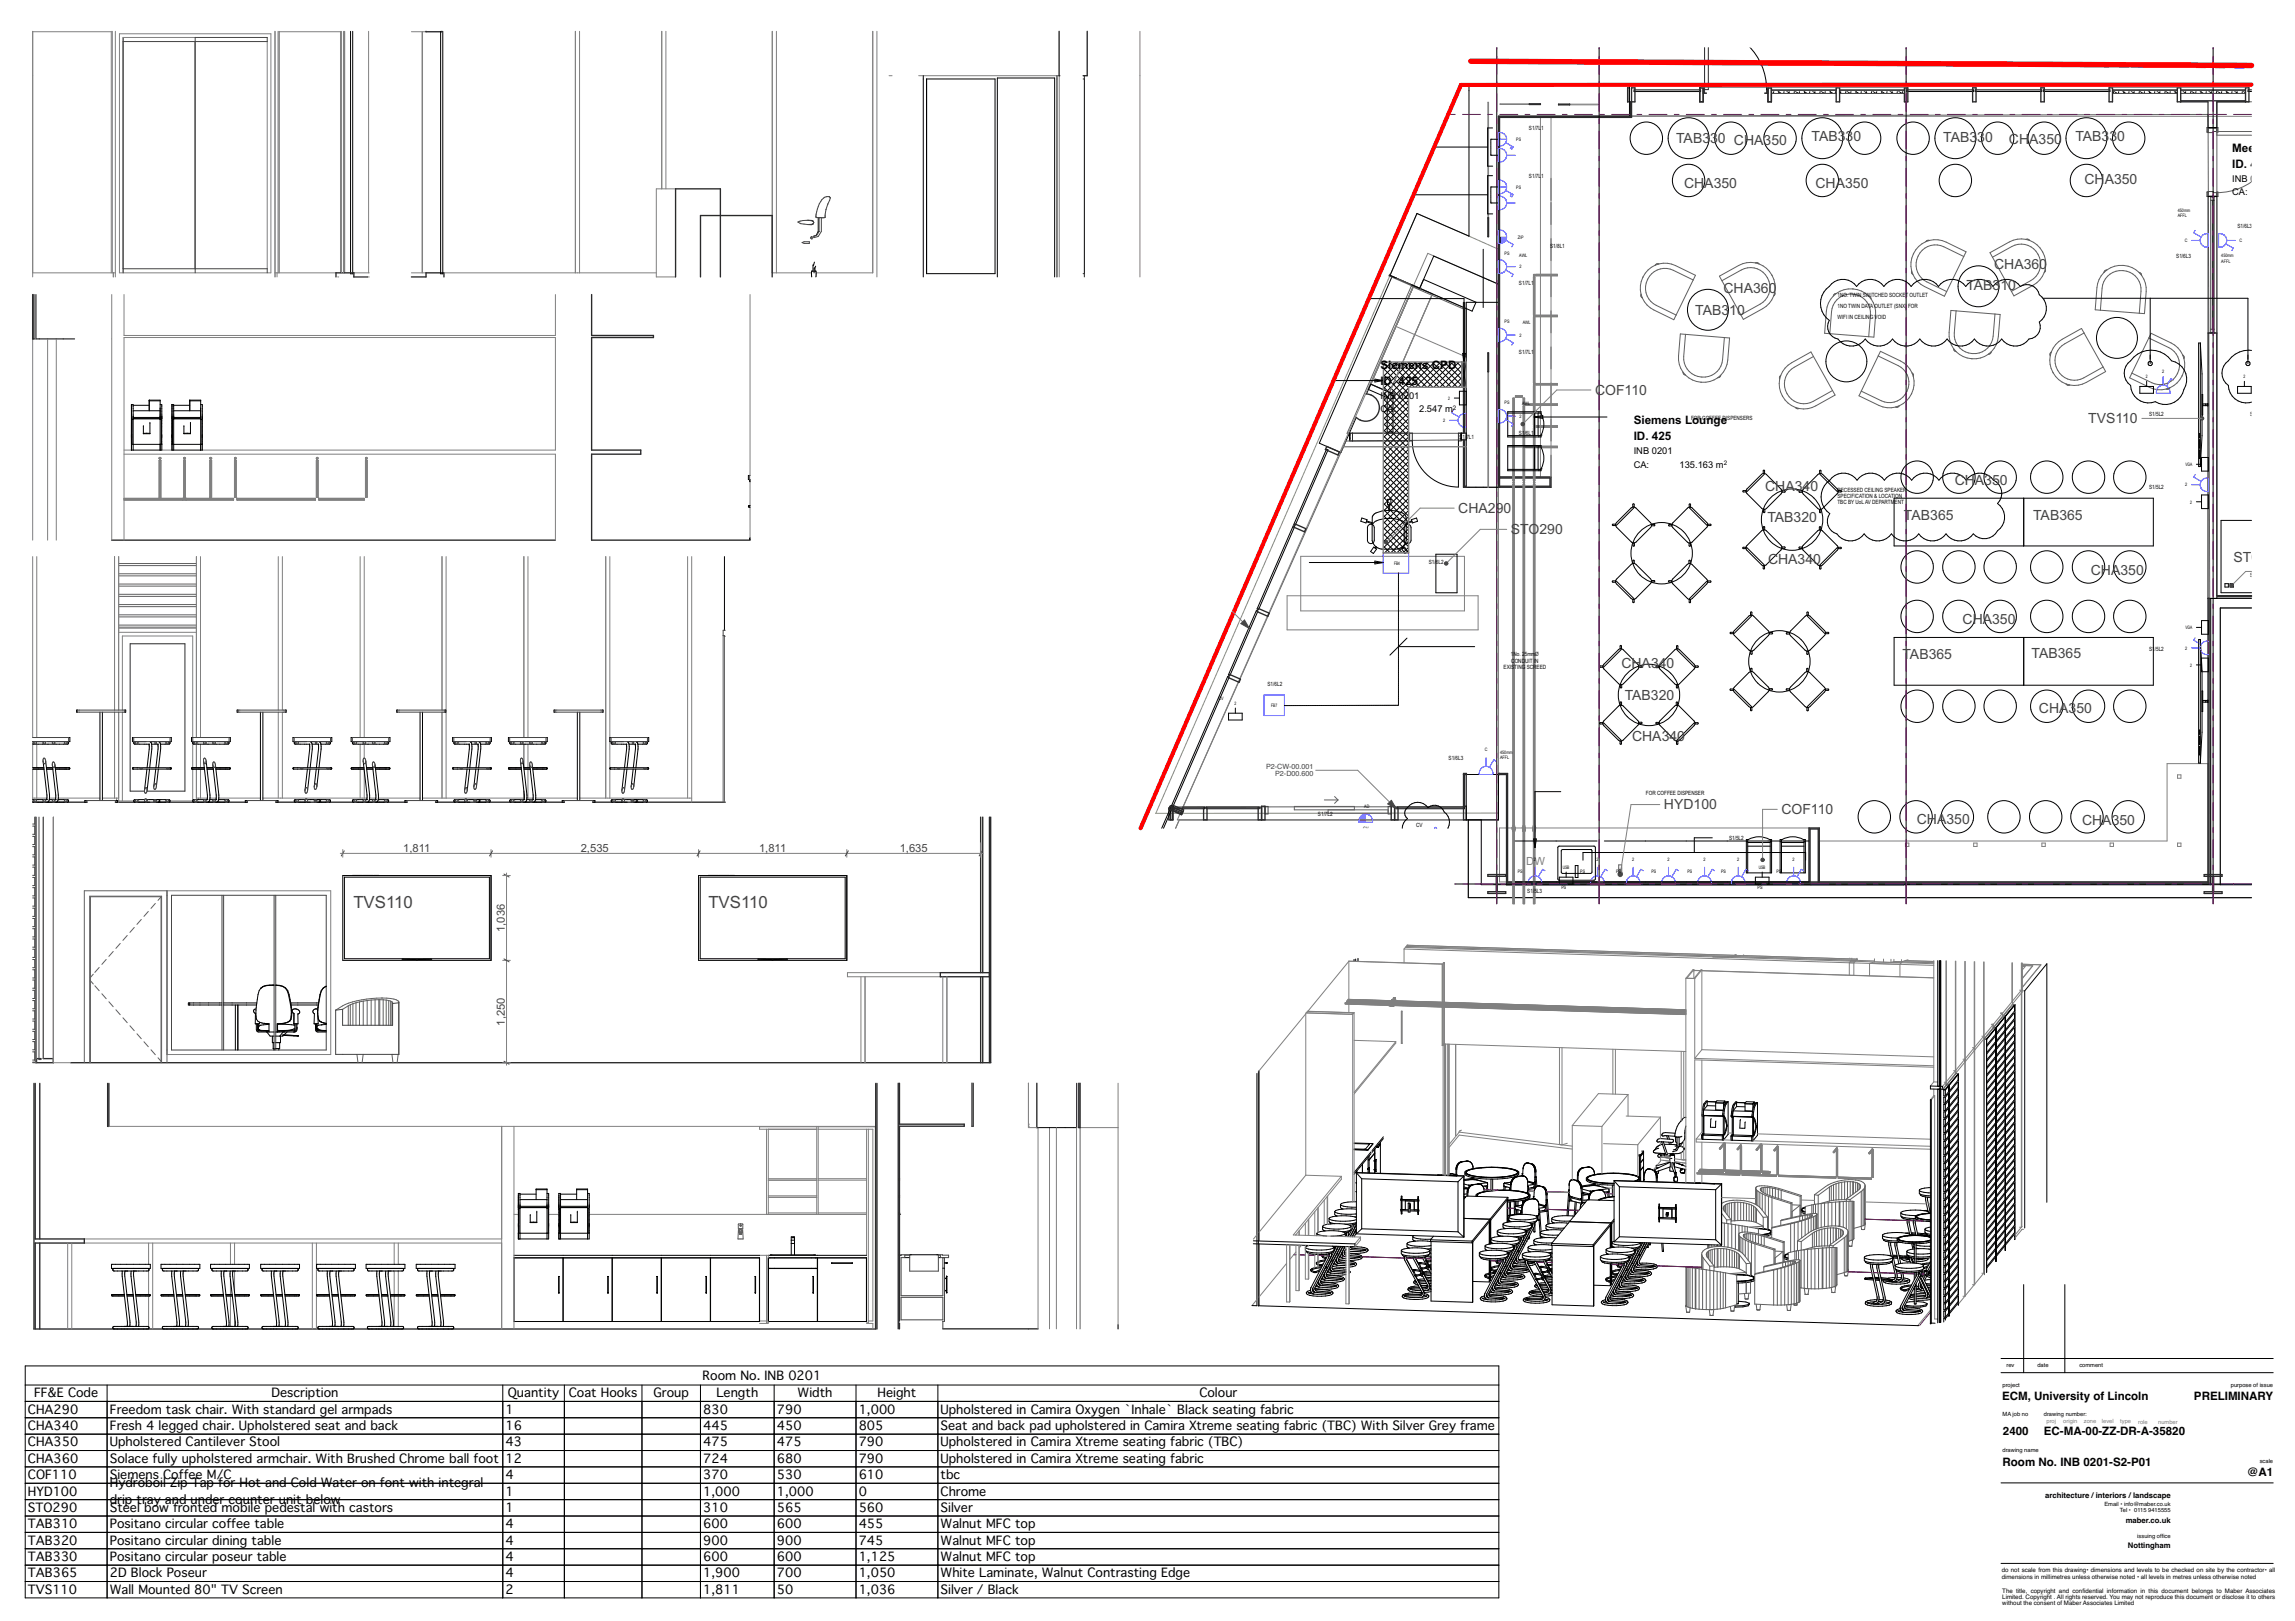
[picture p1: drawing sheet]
<svg xmlns="http://www.w3.org/2000/svg" width="841mm" height="594mm" viewBox="0 0 841 594" stroke-linecap="round" stroke-linejoin="round" font-family="sans-serif">
<defs><g id="words">
<g font-size="6.2" fill="#444">
<text x="129.5" y="332.6">TVS110</text>
<text x="259.6" y="332.6">TVS110</text>
</g>
<g font-size="5.1" fill="#444">
<text x="614.2" y="52.3">TAB330 CHA350</text>
<text x="663.8" y="51.6">TAB330</text>
<text x="712.1" y="52.2">TAB330</text>
<text x="736.2" y="52.8">CHA350</text>
<text x="760.5" y="51.7">TAB330</text>
<text x="617.1" y="68.8">CHA350</text>
<text x="665.3" y="68.8">CHA350</text>
<text x="763.8" y="67.3">CHA350</text>
<text x="730.7" y="98.7">CHA360</text>
<text x="631.6" y="107.3">CHA360</text>
<text x="720.6" y="106.4">TAB310</text>
<text x="621.2" y="115.4">TAB310</text>
<text x="584.5" y="144.6">COF110</text>
<text x="765.2" y="155">TVS110</text>
<text x="646.8" y="180">CHA340</text>
<text x="716.3" y="177.7">CHA350</text>
<text x="534.4" y="187.9">CHA290</text>
<text x="647.7" y="191.2">TAB320</text>
<text x="697.7" y="190.7">TAB365</text>
<text x="745" y="190.5">TAB365</text>
<text x="553.6" y="195.6">ST</text>
<text x="560.1" y="195.6">O290</text>
<text x="647.9" y="206.8">CHA340</text>
<text x="818.4" y="206.1">STO300</text>
<text x="766.2" y="210.5">CHA350</text>
<text x="719.2" y="228.5">CHA350</text>
<text x="594.2" y="244.8">CHA340</text>
<text x="697.1" y="241.3">TAB365</text>
<text x="744.4" y="241.1">TAB365</text>
<text x="595.4" y="256.5">TAB320</text>
<text x="747.2" y="261.2">CHA350</text>
<text x="598.1" y="271.5">CHA340</text>
<text x="609.7" y="296.5">HYD100</text>
<text x="652.8" y="298.2">COF110</text>
<text x="702.4" y="302.1">CHA350</text>
<text x="763" y="302.2">CHA350</text>
</g>
<g font-size="4.5">
<text x="257.5" y="505.5">Room No. INB 0201</text>
<text x="12.5" y="512">FF&amp;E Code</text>
<text x="99.4" y="512">Description</text>
<text x="186.1" y="512">Quantity</text>
<text x="208.5" y="512">Coat Hooks</text>
<text x="239.5" y="512">Group</text>
<text x="262.5" y="512">Length</text>
<text x="292.3" y="512">Width</text>
<text x="321.6" y="512">Height</text>
<text x="439.5" y="512">Colour</text>
<text x="10.2" y="518">CHA290</text>
<text x="40.2" y="518">Freedom task chair. With standard gel armpads</text>
<text x="185.2" y="518">1</text>
<text x="257.7" y="518">830</text>
<text x="284.7" y="518">790</text>
<text x="314.7" y="518">1,000</text>
<text x="344.7" y="518">Upholstered in Camira Oxygen `Inhale` Black seating fabric</text>
<text x="10.2" y="524">CHA340</text>
<text x="40.2" y="524">Fresh 4 legged chair. Upholstered seat and back</text>
<text x="185.2" y="524">16</text>
<text x="257.7" y="524">445</text>
<text x="284.7" y="524">450</text>
<text x="314.7" y="524">805</text>
<text x="344.7" y="524">Seat and back pad upholstered in Camira Xtreme seating fabric (TBC) With Silver Grey frame</text>
<text x="10.2" y="530">CHA350</text>
<text x="40.2" y="530">Upholstered Cantilever Stool</text>
<text x="185.2" y="530">43</text>
<text x="257.7" y="530">475</text>
<text x="284.7" y="530">475</text>
<text x="314.7" y="530">790</text>
<text x="344.7" y="530">Upholstered in Camira Xtreme seating fabric (TBC)</text>
<text x="10.2" y="536">CHA360</text>
<text x="40.2" y="536">Solace fully upholstered armchair. With Brushed Chrome ball foot</text>
<text x="185.2" y="536">12</text>
<text x="257.7" y="536">724</text>
<text x="284.7" y="536">680</text>
<text x="314.7" y="536">790</text>
<text x="344.7" y="536">Upholstered in Camira Xtreme seating fabric</text>
<text x="10.2" y="542">COF110</text>
<text x="40.2" y="542">Siemens Coffee M/C</text>
<text x="40.2" y="545">Hydroboil Zip Tap for Hot and Cold Water on font with integral</text>
<text x="185.2" y="542">4</text>
<text x="257.7" y="542">370</text>
<text x="284.7" y="542">530</text>
<text x="314.7" y="542">610</text>
<text x="344.7" y="542">tbc</text>
<text x="10.2" y="548">HYD100</text>
<text x="40.2" y="551.1">drip tray and under counter unit below</text>
<text x="185.2" y="548">1</text>
<text x="257.7" y="548">1,000</text>
<text x="284.7" y="548">1,000</text>
<text x="314.7" y="548">0</text>
<text x="344.7" y="548">Chrome</text>
<text x="10.2" y="554">STO290</text>
<text x="40.2" y="554">Steel bow fronted mobile pedestal with castors</text>
<text x="185.2" y="554">1</text>
<text x="257.7" y="554">310</text>
<text x="284.7" y="554">565</text>
<text x="314.7" y="554">560</text>
<text x="344.7" y="554">Silver</text>
<text x="10.2" y="560">TAB310</text>
<text x="40.2" y="560">Positano circular coffee table</text>
<text x="185.2" y="560">4</text>
<text x="257.7" y="560">600</text>
<text x="284.7" y="560">600</text>
<text x="314.7" y="560">455</text>
<text x="344.7" y="560">Walnut MFC top</text>
<text x="10.2" y="566">TAB320</text>
<text x="40.2" y="566">Positano circular dining table</text>
<text x="185.2" y="566">4</text>
<text x="257.7" y="566">900</text>
<text x="284.7" y="566">900</text>
<text x="314.7" y="566">745</text>
<text x="344.7" y="566">Walnut MFC top</text>
<text x="10.2" y="572">TAB330</text>
<text x="40.2" y="572">Positano circular poseur table</text>
<text x="185.2" y="572">4</text>
<text x="257.7" y="572">600</text>
<text x="284.7" y="572">600</text>
<text x="314.7" y="572">1,125</text>
<text x="344.7" y="572">Walnut MFC top</text>
<text x="10.2" y="578">TAB365</text>
<text x="40.2" y="578">2D Block Poseur</text>
<text x="185.2" y="578">4</text>
<text x="257.7" y="578">1,900</text>
<text x="284.7" y="578">700</text>
<text x="314.7" y="578">1,050</text>
<text x="344.7" y="578">White Laminate, Walnut Contrasting Edge</text>
<text x="10.2" y="584">TVS110</text>
<text x="40.2" y="584">Wall Mounted 80&quot; TV Screen</text>
<text x="185.2" y="584">2</text>
<text x="257.7" y="584">1,811</text>
<text x="284.7" y="584">50</text>
<text x="314.7" y="584">1,036</text>
<text x="344.7" y="584">Silver / Black</text>
</g>
<g font-size="4.3">
<text x="818" y="55.7">Meeting Roo</text>
<text x="818" y="61.6">ID. 410</text>
<text x="505.8" y="135.2">Siemens CPD</text>
<text x="505.8" y="141.1">ID. 425</text>
<text x="598.7" y="155.5">Siemens Lounge</text>
<text x="598.7" y="161.4">ID. 425</text>
</g>
<g font-size="4.2">
<text x="733.7" y="513.1">ECM, University of Lincoln</text>
<text x="804" y="513.1">PRELIMINARY</text>
<text x="734" y="526">2400</text>
<text x="749" y="526">EC-MA-00-ZZ-DR-A-35820</text>
<text x="733.8" y="537.2">Room No. INB 0201-S2-P01</text>
<text x="823.5" y="541">@A1</text>
</g>
<g font-size="4.1" fill="#444">
<text x="147.8" y="312.1">1,811</text>
<text x="212.8" y="312.1">2,535</text>
<text x="278.2" y="312.1">1,811</text>
<text x="329.7" y="312.1">1,635</text>
<text x="185" y="341.5" transform="rotate(-90 185 341.5)">1,036</text>
<text x="185" y="375.8" transform="rotate(-90 185 375.8)">1,250</text>
</g>
<g font-size="4.1" fill="#808080">
<text x="559.3" y="317">D</text>
<text x="562.3" y="317">W</text>
</g>
<g font-size="3.4">
<text x="818" y="66.7">INB 0202</text>
<text x="818" y="71.6">CA:</text>
<text x="505.8" y="146.2">IN</text>
<text x="509.3" y="146.2">B 02</text>
<text x="516.3" y="146.2">01</text>
<text x="505.8" y="151.1">CA</text>
<text x="510.6" y="151.1">:</text>
<text x="520.1" y="151.1">2.547 m</text>
<text x="598.7" y="166.5">INB 0201</text>
<text x="598.7" y="171.4">CA:</text>
<text x="615.5" y="171.4">135.163 m</text>
</g>
<g font-size="2.8">
<text x="749.5" y="548.9">architecture /interiors /landscape</text>
<text x="779" y="558">maber.co.uk</text>
<text x="779.8" y="567.4">Nottingham</text>
</g>
<g font-size="2.6" fill="#444">
<text x="463.9" y="281.7">P2-CW-00.001</text>
<text x="467.3" y="284.3">P2-D00.600</text>
</g>
<g font-size="2.3">
<text x="532.4" y="150.1">2</text>
<text x="631.7" y="170.4">2</text>
<text x="733.5" y="576.2">do not scale from this drawing• dimensions and levels to be checked on site by the contractor• all</text>
<text x="733.5" y="578.6">dimensions in millimetres unless otherwise noted • all levels in metres unless otherwise noted</text>
<text x="733.7" y="583.7">The title, copyright and confdential information in this document belongs to Maber Associates</text>
<text x="733.7" y="585.9">Limited. Copyright . All rights reserved. You may not reproduce this document or disclose it to others</text>
<text x="763.1" y="583.7">i</text>
<text x="733.7" y="588.2">without the consent of Maber Associates Limited</text>
</g>
<g font-size="2.1">
<text x="560.3" y="47.6">S1/7L</text>
<text x="564.8" y="47.6">1</text>
<text x="560.3" y="65.1">S1/7L</text>
<text x="564.8" y="65.1">1</text>
<text x="819.9" y="83.5">S1/6L3</text>
<text x="568" y="91">S1/8L1</text>
<text x="797.5" y="94.6">S1/6L3</text>
<text x="556.6" y="104.6">S1/7L1</text>
<text x="673.3" y="109">1NO. TWIN SWITCHED SOCKET OUTLET</text>
<text x="673.3" y="112.9">1NO TWIN DATA OUTLET (SNX)</text>
<text x="699.2" y="112.9">FOR</text>
<text x="673.3" y="116.8">WIFI IN CEILING VOID</text>
<text x="556.6" y="129.6">S1/7L1</text>
<text x="619.7" y="153.8">FOR COFFEE DISPENSERS</text>
<text x="787.5" y="152.4">S1/5L2</text>
<text x="824.6" y="152.4">S1/5L2</text>
<text x="534.8" y="160.7">S</text>
<text x="535.9" y="160.7">1/</text>
<text x="537.3" y="160.7">7L1</text>
<text x="556.6" y="159.3">S1</text>
<text x="558.7" y="159.3">/</text>
<text x="559.2" y="159.3">6L1</text>
<text x="787.5" y="179.3">S1/5L2</text>
<text x="673.3" y="180.3">RECESSED CEILING SPEAKER</text>
<text x="673.3" y="182.5">SPECIFICATION &amp; LOCATION</text>
<text x="673.3" y="184.8">TBC BY UoLAV DEPARTM</text>
<text x="694.3" y="184.8">ENT</text>
<text x="523.6" y="206.7">S1/6L2</text>
<text x="824.6" y="211.5">S1/5L2</text>
<text x="787.5" y="238.4">S1</text>
<text x="789.6" y="238.4">/5L2</text>
<text x="551" y="245.1">EXIS</text>
<text x="553.7" y="240.5">1</text>
<text x="553.8" y="242.8">C</text>
<text x="554.7" y="240.5">No. 2</text>
<text x="554.9" y="245.1">TING</text>
<text x="555.1" y="242.8">OND</text>
<text x="558.8" y="240.5">5mm</text>
<text x="558.9" y="242.8">UIT</text>
<text x="559.5" y="245.1">SCR</text>
<text x="562.1" y="242.8">I</text>
<text x="562.5" y="242.8">N</text>
<text x="562.6" y="240.5">Ø</text>
<text x="563.1" y="245.1">EED</text>
<text x="464.5" y="251.5">S1/6L2</text>
<text x="530.8" y="278.4">S1/6L3</text>
<text x="603.2" y="291.3">FOR COFFEE DISPENSER</text>
<text x="483" y="299">S1/7L2</text>
<text x="519" y="302.9">CV</text>
<text x="633.6" y="307.8">S1/5L2</text>
<text x="559.7" y="327.1">S1/</text>
<text x="562.3" y="327.1">5L3</text>
<text x="735.3" y="501.1">rev</text>
<text x="746.6" y="501.1">date</text>
<text x="762" y="501.1">comment</text>
<text x="733.8" y="508.3">project</text>
<text x="817.5" y="508.3">purpose of issue</text>
<text x="733.8" y="518.9">MA job no</text>
<text x="749" y="518.9">drawing number:</text>
<text x="733.8" y="532.2">drawing name</text>
<text x="828.1" y="535.9">scale</text>
<text x="771.1" y="552">Email • info@maber.co.uk</text>
<text x="776.9" y="554.1">Tel • 0115</text>
<text x="787.2" y="554.1">9415555</text>
<text x="783.2" y="563.7">issuing offce</text>
<text x="792.2" y="563.7">i</text>
</g>
<g font-size="2.1" fill="#7f7f7f">
<text x="749.9" y="521.6">proj</text>
<text x="756.1" y="521.6">origin</text>
<text x="763.6" y="521.6">zone</text>
<text x="770.2" y="521.6">level</text>
<text x="777" y="521.6">type</text>
<text x="783.5" y="521.6">role</text>
<text x="790.9" y="521.7">number</text>
</g>
<g font-size="1.7">
<text x="555.6" y="51.7">PS</text>
<text x="555.6" y="69.1">PS</text>
<text x="798" y="77.5">450mm</text>
<text x="798" y="79.4">AFFL</text>
<text x="556.2" y="87.4">ZIP</text>
<text x="800.7" y="88.7">C</text>
<text x="820.6" y="88.7">C</text>
<text x="551.4" y="93.3">PS</text>
<text x="556.8" y="94">AWL</text>
<text x="814" y="94.3">450mm</text>
<text x="556.8" y="98.3">2</text>
<text x="814" y="96.3">AFFL</text>
<text x="551.4" y="118.4">PS</text>
<text x="558" y="118.9">AWL</text>
<text x="556.8" y="123.4">2</text>
<text x="792.3" y="136.7">2</text>
<text x="786.3" y="138.5">2</text>
<text x="822.1" y="138.5">2</text>
<text x="530.7" y="146.5">2</text>
<text x="551.4" y="148.1">PS</text>
<text x="557.8" y="148.2">AWL</text>
<text x="528.8" y="154.7">2</text>
<text x="556.8" y="153.1">2</text>
<text x="800.9" y="170.8">VGA</text>
<text x="800.8" y="178.3">2</text>
<text x="802.6" y="184.5">2</text>
<text x="510.8" y="206.9">FB4</text>
<text x="800.9" y="230.6">VGA</text>
<text x="800.8" y="238">2</text>
<text x="802.6" y="244.3">2</text>
<text x="446.5" y="256.6">CV</text>
<text x="452.3" y="258.2">2</text>
<text x="465.8" y="259.1">FB7</text>
<text x="544.1" y="275.3">C</text>
<text x="549.7" y="276.2">450mm</text>
<text x="549.7" y="278.1">AFFL</text>
<text x="499.9" y="296.2">AD</text>
<text x="499.6" y="304.3">CV</text>
<text x="562.1" y="315.5">2</text>
<text x="585" y="315.5">2</text>
<text x="598.1" y="315.5">2</text>
<text x="611" y="315.5">2</text>
<text x="624.2" y="315.5">2</text>
<text x="636.6" y="315.5">2</text>
<text x="656.9" y="315.5">2</text>
<text x="556.2" y="320">PS</text>
<text x="572.7" y="318.3">USB</text>
<text x="579.1" y="320">PS</text>
<text x="592.2" y="320">PS</text>
<text x="605.1" y="320">PS</text>
<text x="618.4" y="320">PS</text>
<text x="630.7" y="320">PS</text>
<text x="644.5" y="318.3">USB</text>
<text x="651" y="320">PS</text>
<text x="572.2" y="325.7">PS</text>
<text x="644.1" y="325.7">PS</text>
</g>
</g></defs>
<path d="M733.3 497.8h99.7M733.3 503h99.7M733.3 543.4h99.7M733.3 572.9h99.7" fill="none" stroke="#000" stroke-width=".37"/>
<path d="M807.4 546.2h24.3v23.8h-24.3z" fill-rule="evenodd" fill="#fff"/>
<g fill="none" stroke="#000" stroke-width=".37">
<path d="M741.6 470.7v32.3M756.7 470.7v32.3M9.2 500.5h540v85h-540zM9.2 507.5h540M9.2 513.5h540M9.2 519.5h540M39.2 507.5v78M184.2 507.5v78M206.8 507.5v78M235.2 507.5v78M256.7 507.5v78M283.7 507.5v78"/>
<path d="M313.7 507.5v78M343.7 507.5v78M9.2 525.5h540M9.2 531.5h540M9.2 537.5h540M9.2 543.5h540M9.2 549.5h540M9.2 555.5h540M9.2 561.5h540M9.2 567.5h540M9.2 573.5h540M9.2 579.5h540"/>
</g>
<!-- layer: A-25-M_Wall_Ext -->
<path d="M500.7 144.4l17.4-39.7-8-3.4-26.6 61.1 7.9 3.5 5.6-13" fill="none" stroke="#000" stroke-width=".37"/>
<!-- layer: A-35-FFE-Zones -->
<path d="M825.1 37.3h-12.7v181h12.7M549.1 42.6l260-.7 1 282.3-258 .2v-40.6h-15.8v11.8l-102.8 .1 59.7-134.1 43.1-.4v17.4h12.8zM517.1 104.9l19.3 8.4v45.5h-42.8zM825.1 222.8h-11.5v101.4h11.5M430.8 303.5l1.3-3.1h106v28.5l287 .1" fill="none" stroke="#606060" stroke-width=".37"/>
<path d="M549.1 86.8h3a2.57 2.57 0 0 1-3 2.5z" fill-rule="evenodd" fill="#00f"/>
<!-- layer: X_00_SmallPower$0$2059 E Ground Small power$0$E6100_TRNK -->
<g fill="none" stroke="#000" stroke-width=".37">
<path d="M506.9 139.5l9.3 9.3M506.9 137.3l9.3 9.2M507 135l9.2 9.3M507 132.8l9.2 9.2M507.7 132.7l-.7 .7M509.1 132.7l9.2 9.2M510 132.7l-3 3M511.3 132.7l9.3 9.2M512.2 132.7l-5.3 5.2M513.6 132.7l9.2 9.2M514.5 132.7l-7.6 7.5M515.8 132.7l9.3 9.2"/>
<path d="M516.7 132.7l-9.8 9.7M518.1 132.7l9.2 9.2M519 132.7l-12.1 12M520.3 132.7l9.3 9.2M521.2 132.7l-14.3 14.2M522.6 132.7l9.2 9.2M523.4 132.7l-16.5 16.5M524.8 132.7l9.2 9.2M525.7 132.7l-9.3 9.2M527 132.7l8.7 8.6M527.9 132.7l-9.2 9.2M529.3 132.7l6.4 6.3"/>
<path d="M530.2 132.7l-9.3 9.2M531.5 132.7l4.2 4.1M532.4 132.7l-9.2 9.2M533.8 132.7l1.9 1.9M534.7 132.7l-9.3 9.2M535.7 133.9l-8 8M535.7 136.1l-5.8 5.8M535.7 138.4l-3.5 3.5M506.9 159.7l9.3 9.3M506.9 157.4l9.3 9.3M506.9 155.2l9.3 9.3M506.9 153l9.3 9.2"/>
<path d="M506.9 150.7l9.3 9.3M506.9 148.5l9.3 9.2M506.9 146.2l9.3 9.3M506.9 144l9.3 9.2M506.9 141.7l9.3 9.3M516.2 142.1l-9.3 9.3M516.2 144.4l-9.3 9.3M516.2 146.6l-9.3 9.3M516.2 148.9l-9.3 9.3M516.2 151.1l-9.3 9.3M516.2 153.4l-9.3 9.3M516.2 155.6l-9.3 9.3"/>
<path d="M516.2 157.9l-9.3 9.3M535.7 140.6l-1.3 1.3M506.9 179.9l9.3 9.3M506.9 177.6l9.3 9.3M506.9 175.4l9.3 9.3M506.9 173.1l9.3 9.3M506.9 170.9l9.3 9.3M506.9 168.7l9.3 9.2M506.9 166.4l9.3 9.3M506.9 164.2l9.3 9.3M506.9 161.9l9.3 9.3M516.2 160.1l-9.3 9.3"/>
<path d="M516.2 162.4l-9.3 9.2M516.2 164.6l-9.3 9.3M516.2 166.8l-9.3 9.3M516.2 169.1l-9.3 9.3M516.2 171.3l-9.3 9.3M516.2 173.6l-9.3 9.3M516.2 175.8l-9.3 9.3M516.2 178.1l-9.3 9.3M506.9 197.8l4.7 4.8M506.9 195.6l7 7M506.9 193.3l9.2 9.3M506.9 191.1l9.3 9.3"/>
<path d="M506.9 188.8l9.3 9.3M506.9 186.6l9.3 9.3M506.9 184.3l9.3 9.4M506.9 182.1l9.3 9.3M516.2 180.3l-9.3 9.3M516.2 182.6l-9.3 9.3M516.2 184.8l-9.3 9.3M516.2 187l-9.3 9.4M516.2 189.3l-9.3 9.3M516.2 191.5l-9.3 9.4M516.2 193.8l-8.8 8.8M516.2 196l-6.5 6.6"/>
<path d="M516.2 198.3l-4.3 4.3M506.9 202.3l.3 .3M506.9 200l2.5 2.6M516.2 200.5l-2 2.1"/>
</g>
<path d="M498.4 299.3l.6-.5 1.5-.5v3h-2.5z" fill-rule="evenodd" fill="#00f"/>
<path d="M494.6 158.7v2.5M535.4 158.7v2.5" fill="none" stroke="#000" stroke-width=".37"/>
<!-- layer: A-25-M_Wall_Int -->
<path d="M494.6 158.7v2.5M536.3 158.7h-.9v2.5h.9M536.7 158.7h.6v2.5h-.6M517.5 161.6a16.9 16.9 0 0 0 16.9 16.9v-16.9" fill="none" stroke="#000" stroke-width=".37"/>
<path d="M494.6 158.7h22.9v2.9h-22.9zM495.6 158.7v2.9M516.5 158.7v2.9M534.4 158.7h1v2.9h-1z" fill="none" stroke="#2a2a2a" stroke-width=".37"/>
<!-- layer: A-20-M_Floor_Slab -->
<path d="M825.1 42.6h-276v257.8h-117.7l91.8-207.6 25.9 11.3M432.1 300.4l-1.3 3.1" fill="none" stroke="#808080" stroke-width=".37"/>
<!-- layer: A-20-M_Floor_Slab_Toe -->
<path d="M519.2 78.2l29.9 13.1v206.6l-125.6 .2z" fill="none" stroke="#91b34e" stroke-width=".37"/>
<!-- layer: A-25-M_Wall_Ext -->
<path d="M549.5 43h18.9v131.8h-18.9zM564.5 43v131.8M518.1 104.7l-15.7 36.1M518.1 104.7l19.2 8.4v17.7l-25.7-11.2zM518.1 104.7l-15.8 36.1 6.9 3 15.7-36.1-15.7 36.1M549.5 303.4h113.4v19.8h-113.4zM666.7 308.2h127.4v-28.4h15v43.4h-142.4z" fill="none" stroke="#808080" stroke-width=".37"/>
<!-- layer: A-35-M_FFE_Fixed -->
<path d="M471.7 218.3h70v12.5h-70zM476.7 203.9h60v20h-60z" fill="none" stroke="#808080" stroke-width=".37"/>
<!-- layer: A-25-M_Curtain_Wall -->
<g fill="none" stroke="#000" stroke-width=".37">
<path d="M598.8 32.9h24.4v.6h-24.4zM649.1 33h23.8M649.1 33.9l.5 .3M650 33.1l-.1 1.1M651.2 33.1l1.5 1.1M651.9 33.1l-.1 1.1M653.8 33.1l-.1 1.1M654.3 33.1l1.6 1.1M655.7 33.1l-.1 1.1M657.5 33.1l1.5 1.1M657.6 33.1l-.2 1.1M659.5 33.1l-.2 1.1"/>
<path d="M660.6 33.1l1.6 1.1M661.3 33.1l-.1 1.1M663.2 33.1l-.1 1.1M663.8 33.1l1.5 1.1M665.1 33.1l-.1 1.1M666.9 33.1l1.6 1.1M667 33.1l-.1 1.1M668.9 33.1l-.1 1.1M670.1 33.1l1.6 1.1M670.8 33.1l-.1 1.1M672.7 33.1l-.2 1.1M674.1 33h23.8"/>
<path d="M674.1 33.7l.7 .5M674.6 33.1l-.2 1.1M676.4 33.1l1.6 1.1M676.4 33.1l-.1 1.1M678.3 33.1l-.1 1.1M679.6 33.1l1.5 1.1M680.2 33.1l-.1 1.1M682.1 33.1l-.1 1.1M682.7 33.1l1.6 1.1M684 33.1l-.1 1.1M687.4 34.2l-1.5-1.1-.2 1.1M687.8 33.1l-.2 1.1"/>
<path d="M689 33.1l1.6 1.1M689.7 33.1l-.2 1.1M691.5 33.1l-.1 1.1M692.2 33.1l1.5 1.1M693.4 33.1l-.1 1.1M696.9 34.2l-1.6-1.1-.1 1.1M697.2 33.1l-.1 1.1M698.8 32.9h24.4v.6h-24.4zM723.8 32.9h24.4v.6h-24.4zM748.8 32.9h24.4v.6h-24.4zM774.1 33h23.8M774.3 33.1l1.5 1.1"/>
<path d="M774.6 33.1l-.2 1.1M776.4 33.1l-.1 1.1M777.4 33.1l1.6 1.1M778.3 33.1l-.1 1.1M780.2 33.1l-.1 1.1M780.6 33.1l1.5 1.1M782.1 33.1l-.1 1.1M783.7 33.1l1.6 1.1M784 33.1l-.1 1.1M785.9 33.1l-.1 1.1M786.9 33.1l1.5 1.1M787.8 33.1l-.2 1.1"/>
<path d="M789.7 33.1l-.2 1.1M790 33.1l1.6 1.1M791.5 33.1l-.1 1.1M793.2 33.1l1.5 1.1M793.4 33.1l-.1 1.1M795.3 33.1l-.1 1.1M796.3 33.1l1.6 1.1M797.2 33.1l-.1 1.1M799.1 33h23.8M799.5 33.1l1.6 1.1M801 33.1l-.2 1.1M802.7 33.1l1.5 1.1"/>
<path d="M802.9 33.1l-.2 1.1M804.8 33.1l-.2 1.1M805.8 33.1l1.6 1.1M806.6 33.1l-.1 1.1M808.5 33.1l-.1 1.1M809 33.1l1.5 1.1M810.4 33.1l-.1 1.1M812.1 33.1l1.6 1.1M812.3 33.1l-.1 1.1M814.2 33.1l-.1 1.1M815.3 33.1l1.5 1.1M816.1 33.1l-.2 1.1"/>
<path d="M818 33.1l-.2 1.1M818.4 33.1l1.6 1.1M819.8 33.1l-.1 1.1M821.6 33.1l1.3 .9M821.7 33.1l-.1 1.1M825.1 32.9h-1.3v.6h1.3"/>
</g>
<path d="M672.9 33.1h-23.8M672.9 32.9h-23.8M672.9 34.2h-23.8M697.9 33.1h-23.8M697.9 32.9h-23.8M697.9 34.2h-23.8M797.9 33.1h-23.8M797.9 32.9h-23.8M797.9 34.2h-23.8M822.9 33.1h-23.8M822.9 32.9h-23.8M822.9 34.2h-23.8" fill="none" stroke="#444" stroke-width=".37"/>
<path d="M647.9 32.2h1.2v5.1h-1.2zM672.9 32.2h1.2v5.1h-1.2zM697.9 32.2h1.2v5.1h-1.2zM722.9 32.2h1.2v5.1h-1.2zM747.9 32.2h1.2v5.1h-1.2zM772.9 32.2h1.2v5.1h-1.2zM797.9 32.2h1.2v5.1h-1.2z" fill="none" stroke="#2a2a2a" stroke-width=".5"/>
<circle cx="596.5" cy="32.2" r=".25" fill="#2a2a2a"/>
<path d="M596.5 32.2v5.1" fill="none" stroke="#2a2a2a" stroke-width=".5"/>
<circle cx="596.5" cy="37.3" r=".25" fill="#2a2a2a"/>
<g fill="none" stroke="#2a2a2a" stroke-width=".5">
<path d="M596.5 32.2v5.1M597.9 32.2h1.2v5.1h-1.2zM622.9 32.2h1.2v5.1h-1.2zM647.9 32.2h1.2v5.1h-1.2zM822.9 32.2h1.2v5.1h-1.2zM486.2 163.6l4.6 2-.5 1.1-4.6-2zM474.5 192l4 1.7-.5 1.2-4-1.8zM461.1 222.9l4 1.8-.5 1.1-4-1.7zM450.6 247.1l4 1.8-.5 1.1-4-1.7zM428.5 296.3l4.6 2M433.5 297.4l-4.6-2-.5 1.2 4.6 2 .7-1.8-4-1.8-.5 1.2 4 1.7M441.1 296.1h1.2v4.3h-1.2z"/>
<path d="M462.3 296.1h-1.2v4.3h2.5v-5h-1.3v5M511.1 296.1h1.2v4.3h-2.5v-5h1.3v5M536.3 295.4h1v5h-1zM428.9 300.4v-5h1v5h-1.6v-4.3h1.3v4.3"/>
</g>
<path d="M641.3 17.4a22.6 22.6 0 0 1 6.1 15.4M486.1 164.6l.6 .2-12 27.6-.6-.2zM473.9 192.7l.5 .3-13.2 30.4-.5-.3zM460.4 223.7l.6 .2-10.3 23.6-.6-.2zM449.9 247.9l.6 .2-20.6 47.4-.6-.3zM428.7 295.8h12.7v.6h-12.7zM429.1 295.8l.5 .3zM429.3 295.8v.6M429.6 295.8v.6M442 295.8h19.4v.6h-19.4zM512 295.8h24.6v.6h-24.6zM425.7 303.5l3.2-7.3 .5 .2-3 7.1" fill="none" stroke="#000" stroke-width=".37"/>
<path d="M463.6 295.5h1.1v2.8h-1.1zM508.7 295.5h1.1v2.8h-1.1z" fill="none" stroke="#444" stroke-width=".37"/>
<path d="M485.3 293.1h5M486.7 296.8v1.2h22v-1.2h-34.4v-1.3h22v1.3M489.1 291.9l1.2 1.2M490.3 293.1l-1.2 1.3" fill="none" stroke="#606060" stroke-width=".37"/>
<path d="M624.6 17.5v16.6l.7 .1h-1.2v-1.4h1.9v-15.3M647.4 32.8h.5v1.4h-1.2l.7-.1z" fill="none" stroke="#2a2a2a" stroke-width=".37"/>
<path d="M809.1 46.8h3.3M509.5 100.6l-.1 .3 2.3 1.1M517 104.3l3.2 1.4 .2-.3M809.1 122h3.3M537.3 178.6h11.8M537.3 283.8h11.8" fill="none" stroke="#000" stroke-width=".37"/>
<!-- layer: A-25-M_Wall_Ext -->
<path d="M543.5 91.3v21.4M549.1 91.3v86.9M521.7 102.4l19.2 8.4-1.4 3.2-19.3-8.3zM549.1 110.8h-11.8v67.4M537.3 283.8v16.6h11.8v-16.6" fill="none" stroke="#000" stroke-width=".37"/>
<!-- layer: A-25-M_Wall_Int -->
<path d="M809.1 37.3v9.5h3.3v-9.5M809.1 72h3.3M809.1 122v97.3h16M810.1 122h1.3M812.4 122v96.3M810.1 219.3v104.9M812.4 218.7v.6M825.1 222.8h-11.5v101.4M825.1 324.2h-282.3v-23.8h-4.7v28.5h287" fill="none" stroke="#000" stroke-width=".37"/>
<g fill="none" stroke="#444" stroke-width=".37">
<path d="M809.1 46.8v1.8h1.9v-.4h1.4M809.1 46.9h3.3M812.4 46.8v1.6h.4v-1.6h-4.1v1.6h.4M809.1 70.4h-.4v1.6h4.1v-1.6h-.4v51.6M809.1 71.8h3.3M810.1 72v50M810.1 73.4h1.3M810.1 72.1h1.3M810.7 73.4v47.2M811.4 72v50M812.4 70.6h-1.4v-.4h-1.9v51.8M810.1 120.6h1.3"/>
<path d="M810.1 121.9h1.3"/>
</g>
<path d="M825.1 48.2h-12.7v1.3h12.7M825.1 66.6a22.1 22.1 0 0 1-12.7 4" fill="none" stroke="#606060" stroke-width=".37"/>
<!-- layer: A-25-M_Wall_Ext_Existing_HUB -->
<path d="M509.4 100.9l9.8-22.7 19.1 8.3v-55.8h58.8v11.9h-48v61.6l-23.7-10.4-5.2 11.9M509.4 100.9l2.3 1.1M509.5 100.6l-.1 .3M517 104.3l3.2 1.4M520.4 105.4l-.2 .3" fill="none" stroke="#000" stroke-width=".37"/>
<path d="M511.7 102l5.3 2.3" fill="none" stroke="#444" stroke-width=".37"/>
<!-- layer: A-25-M_Wall_Ext_Existing_HUB -->
<path d="M520.2 105.7l-10.8-4.8-.1 .3 .2-.6-.3-.1-.2 .6 11.1 4.8M520.4 105.4l.3 .1-.3 .6-.3-.2z" fill="none" stroke="#606060" stroke-width=".37"/>
<path d="M511.7 102l5.3 2.3" fill="none" stroke="#444" stroke-width=".37"/>
<!-- layer: A-25-M_Wall_Int -->
<path d="M536.3 178.6h1M536.7 178.2h.6M549.1 178.2v-135.6h48.4v-5.3h.4v5.7h-48.4v135.6h-.4M812.4 218.7h12.7M812.4 218.3h12.7M549.1 283.4h.4v.4h-.4M809.1 323.2v-103.9h.4v104.3" fill="none" stroke="#2a2a2a" stroke-width=".5"/>
<path d="M798 308.9h1.2v1.3h-1.2z" fill-rule="evenodd" fill="#fff"/>
<path d="M798 308.9h1.2v1.3h-1.2z" fill="none" stroke="#808080" stroke-width=".37"/>
<path d="M698.2 308.9h1.3v1.3h-1.3z" fill-rule="evenodd" fill="#fff"/>
<path d="M698.2 308.9h1.3v1.3h-1.3z" fill="none" stroke="#808080" stroke-width=".37"/>
<path d="M723.2 308.9h1.3v1.3h-1.3z" fill-rule="evenodd" fill="#fff"/>
<path d="M723.2 308.9h1.3v1.3h-1.3z" fill="none" stroke="#808080" stroke-width=".37"/>
<path d="M748.2 308.9h1.3v1.3h-1.3z" fill-rule="evenodd" fill="#fff"/>
<path d="M748.2 308.9h1.3v1.3h-1.3z" fill="none" stroke="#808080" stroke-width=".37"/>
<path d="M773.2 308.9h1.3v1.3h-1.3z" fill-rule="evenodd" fill="#fff"/>
<path d="M773.2 308.9h1.3v1.3h-1.3z" fill="none" stroke="#808080" stroke-width=".37"/>
<path d="M798 283.9h1.2v1.3h-1.2z" fill-rule="evenodd" fill="#fff"/>
<path d="M798 283.9h1.2v1.3h-1.2z" fill="none" stroke="#808080" stroke-width=".37"/>
<path d="M809.1 37.3h-10v-.4h23.8v.4h-10.5M536.3 158.7v-47.8h.4v47.8M536.3 161.2v17.4M536.7 161.2v17M549.5 174.8h18.9v3.8h-18.9v-.4h18.5v-3h-18.5zM536.3 283.8h1.1v-.4h-1.1v12h.4v-11.6M662.9 323.2v-19.8h3.8v19.8M663.3 323.2v-19.4h3v19.4M809.1 323.2h-256.7v-39.8h-2.9v.4h2.6v39.8h257.4" fill="none" stroke="#2a2a2a" stroke-width=".5"/>
<!-- layer: A-25-M_Wall_Ext -->
<path d="M502.3 140.8l8.2 3.5v14h-2.2v-12.6l-6.8-3z" fill="none" stroke="#000" stroke-width=".37"/>
<!-- layer: A-15-M_Bracing -->
<path d="M549.7 38h10.7v.3h-10.7z" fill-rule="evenodd" fill="#fff"/>
<path d="M560.4 38h-10.7v.3h10.7" fill="none" stroke="#808080" stroke-width=".37"/>
<path d="M560.4 38h4.1v.3h-4.1z" fill="none" stroke="#2a2a2a" stroke-width=".5"/>
<path d="M575.2 38.2h10.7v.2h-10.7z" fill-rule="evenodd" fill="#fff"/>
<path d="M575.2 38.2h10.7v.2h-10.7" fill="none" stroke="#808080" stroke-width=".37"/>
<path d="M571.1 38.2h4.1v.2h-4.1z" fill="none" stroke="#2a2a2a" stroke-width=".5"/>
<path d="M545.2 37.5h.3v42.3h-.3z" fill-rule="evenodd" fill="#fff"/>
<path d="M545.2 79.8v-42.3h.3v42.3" fill="none" stroke="#808080" stroke-width=".37"/>
<path d="M545.2 79.8h.3v6.9h-.3z" fill="none" stroke="#2a2a2a" stroke-width=".5"/>
<path d="M545.2 136.2h.3v42.4h-.3z" fill-rule="evenodd" fill="#fff"/>
<path d="M545.2 136.2v42.4h.3v-42.4" fill="none" stroke="#808080" stroke-width=".37"/>
<path d="M545.2 129.3h.3v6.9h-.3z" fill="none" stroke="#2a2a2a" stroke-width=".5"/>
<!-- layer: Y-15-M-590-M_PIPEWORK.Revit MEP -->
<g fill="none" stroke="#808080" stroke-width=".37">
<path d="M561.9 101.4h.6v13.8h-.6zM561.9 116.3h.6v23.9h-.6zM562.1 101.4v13.8M562.1 116.3v23.9M562.2 101.4v13.8M562.2 116.3v23.9M562.3 101.4v13.8M562.3 116.3v23.9M562.4 101.4v13.8M562.4 116.3v23.9M562.8 100.5h7.9v.6l-7.9-.1zM562.8 115.5h7.9v.6l-7.9-.1z"/>
<path d="M562.8 116h7.9M562.8 115.9h7.9M562.8 115.7h7.9M562.8 115.8h7.9M562.8 115.6h7.9M562.8 101h7.9M562.8 100.9h7.9M562.8 100.7h7.9M562.8 100.8h7.9M562.8 100.6h7.9M554.4 145.9h.6v30.2h-.6zM554.5 145.9v30.2"/>
<path d="M554.6 145.9v30.2M554.7 145.9v30.2M554.8 145.9v30.2M554.9 145.9v30.2M555.3 145h2.5v.6l-2.5-.1zM555.3 145.5h2.5M555.3 145.4h2.5M555.3 145.2h2.5M555.3 145.3h2.5M555.3 145.1h2.5M558.2 145.9h.5v1.8h-.5zM558.2 148.8h.5v14.4h-.5z"/>
<path d="M558.2 148.2a.27 .27 0 0 0 .2 .4 .27 .27 0 0 0 .3-.4M558.2 148.1h.4M558.2 148.1v.1M558.3 145.9v1.8M558.3 148.8v14.4M558.4 145.9v1.8M558.4 148.8v14.4M558.5 145.9v1.8M558.5 148.8v14.4M558.6 145.9v1.8M558.6 148.8v14.4M558.6 148.1l.1 .1"/>
<path d="M559.1 148h11.6v.6h-11.6zM559.1 148.5h11.6M559.1 148.4h11.6M559.1 148.1h11.6M559.1 148.3h11.6M561.9 141.3h.6v14.4h-.6zM561.9 156.8h.6v19.3h-.6zM562.1 141.3v14.4M562.1 156.8v19.3M562.2 141.3v14.4M562.2 156.8v19.3M562.3 141.3v14.4"/>
<path d="M562.3 156.8v19.3M562.4 141.3v14.4M562.4 156.8v19.3M562.8 140.5h7.9v.6l-7.9-.1zM562.8 156h7.9v.6l-7.9-.1zM562.8 156.5h7.9M562.8 156.4h7.9M562.8 156.2h7.9M562.8 156.3h7.9M562.8 156.1h7.9M562.8 141h7.9M562.8 140.9h7.9"/>
<path d="M562.8 140.7h7.9M562.8 140.8h7.9M562.8 140.6h7.9M554.5 177.4v125.8M554.6 177.4v125.3M554.7 177.4v125.3M554.8 177.4v125.3M554.9 177.4v125.8M558.2 164.3h.5v11.8h-.5zM558.3 164.3v11.8M558.3 177.4v125.8M558.4 164.3v11.8"/>
<path d="M558.4 177.4v125.3M558.5 164.3v11.8M558.5 177.4v125.3M558.6 164.3v11.8M558.6 177.4v125.8M559.1 163.5h11.6v.5h-11.6zM559.1 164h11.6M559.1 163.9h11.6M559.1 163.7h11.6M559.1 163.8h11.6M559.1 163.6h11.6M562.1 177.4l-.1 125.8"/>
<path d="M562.2 177.4v125.3M562.3 177.4v125.3M562.4 177.4v125.8M554.1 303.3l.1 .6M554.1 303.3l1.2-.1-.1 .3M554.1 303.3h1.2M554.1 303.5h.3M554.1 303.5l.1 .1M554.2 303.9h.2M554.2 303.9l.1 .1M554.2 304l.1 .7h.8v-.5M554.2 304h.9"/>
<path d="M554.2 303.2v-.5h.9l-.1 .8M554.3 304h.1M554.3 303.2l.1 .4M554.3 303.3l.1 .1M554.3 303.7l.1 .1M554.3 303.7h.1M554.3 303.8l.1 .1M554.4 303.5v.1M554.4 304v.2M554.4 303.8h.1M554.4 303.9h.1M554.4 303.9v.1"/>
<path d="M554.4 303.6l-.1 .1M554.4 303.6h-.1M554.4 303.8v.1M554.4 303.8l.1 .1M554.4 303.7l.1 .1M554.4 303.6h.1M554.4 302.7v-125.3h.6v125.3M554.4 304.7v26.5M554.4 303.6v.1M554.4 304h.1M554.4 303.4v.1M554.4 303.4l.1 .1"/>
<path d="M554.5 303.9v.1M554.5 303.5v.1M554.5 303.5l-.1 .1M554.5 303.5h.1M554.5 303.6l.2 .1M554.5 303.8v.1M554.5 303.6v.2M554.5 303.8h-.1M554.5 303.7h.4M554.5 304h.1M554.5 303.4h-.1M554.5 303.4h.1"/>
<path d="M554.5 303.4v.1M554.5 304.2v27M554.5 303.9h.1M554.5 303.9h-.1M554.5 303.6h.1M554.6 303.9h.1M554.6 303.5l.1 .2M554.6 303.5l-.1 .1M554.6 304.7v26.5M554.6 304l.1 .1M554.6 304h.1M554.6 303.4h.1"/>
<path d="M554.6 303.4h-.1M554.6 303.4v.1M554.6 303.9l-.1 .1M554.6 303.9v.1M554.6 303.9h-.1M554.6 303.5h.1M554.7 303.2v1M554.7 304.7v26.5M554.7 304h.1M554.7 304h-.2M554.7 303.7l.2 .1M554.7 303.7l.1 .2"/>
<path d="M554.7 303.7v.2M554.7 303.7l-.2 .2M554.7 304h-.1M554.7 303.7l-.1 .2M554.7 303.7l-.2 .1M554.7 303.4h.1M554.7 303.4h-.1M554.7 303.5h-.1M554.7 303.5l.1 .1M554.7 303.9h.2M554.7 303.9h.1M554.7 303.9l.1 .1"/>
<path d="M554.7 303.5v.2M554.7 303.5h.1M554.7 304v.1M554.8 304h-.1M554.8 304h.1M554.8 303.4l-.1 .1M554.8 304l-.1 .1M554.8 303.4h.1M554.8 303.4h-.1M554.8 303.9h-.1M554.8 303.9h.1M554.8 304.7v26.5"/>
<path d="M554.8 303.6l-.1 .1M554.8 303.6h.2M554.8 303.6h.1M554.9 304.2v27M554.9 304h-.1M554.9 303.4v.1M554.9 303.4l-.2 .1M554.9 304h.1M554.9 303.6v.2M554.9 303.8l-.1 .1M554.9 303.8l.1 .1M554.9 303.6l-.2 .1"/>
<path d="M554.9 303.6l.1 .1M554.9 303.9h.1M554.9 303.4h.1M554.9 303.5l-.1 .1M554.9 303.5h.1M554.9 303.5h-.2M554.9 303.4l.1 .3M555 303.9h.2M555 303.9l-.1 .1M555 303.8h-.1M555 303.5v.1M555 303.5l-.2 .1"/>
<path d="M555 304.7v26.5M555 303.9h-.2M555 303.7l-.1 .1M555 303.6h.1M555 303.5h.2M555 303.8v.1M555 303.9h.1M555 303.9v.1M555 303.9l-.2 .1M555 303.6v.1M555 303.6h-.1M555 304v.2"/>
<path d="M555 303.5h.1M555 303.8h.1M555 303.7v.1M555 303.7h.1M555.1 304l-.9 .2M555.2 303.9l-.1 .1M555.2 303.9l-.2 .1M555.2 303.5v.4M555.3 303.3l-.1 .1M557.9 303.3h1.1M557.9 303.3v.6M557.9 303.5h.2"/>
<path d="M557.9 303.5v.1M557.9 303.9h.3M557.9 303.9l.1 .1M558 304h.9M558 304v.7h.8v-.5M558 303.2v-.5h.9v.5M558 304h.1M558.1 303.7v.2M558.1 303.2v.4M558.1 303.3v.1M558.1 303.7h.1M558.1 303.7v.1"/>
<path d="M558.1 303.5v.1M558.1 304v.2M558.1 303.8h.1M558.1 303.6v.2M558.1 303.9h.1M558.1 303.9l.1 .1M558.1 303.9v.1M558.1 303.6v.1M558.1 303.6h.1M558.1 303.8l.1 .1M558.1 303.8l.2 .1M558.1 303.8v.1"/>
<path d="M558.1 303.7l.1 .1M558.2 303.6h.1M558.2 303.6h-.1M558.2 302.7v-125.3h.5v125.3M558.2 304.7v26.5M558.2 303.9h.1M558.2 303.6l-.1 .1M558.2 303.5l-.1 .1M558.2 304h.1M558.2 303.4l-.1 .1M558.2 303.5h.1M558.2 303.9v.1"/>
<path d="M558.2 303.5l.1 .1M558.2 303.5v.1M558.2 303.7h.4M558.2 303.6l.2 .1M558.2 303.8l.1 .1M558.2 303.6v.2M558.2 303.8h-.1M558.2 303.4h.1M558.3 303.5h.1M558.3 303.5h-.1M558.3 303.4h.1M558.3 303.4v.1"/>
<path d="M558.3 304.2v27M558.3 303.9h.1M558.3 303.9h-.1M558.3 303.6h-.1M558.3 304h.1M558.3 303.5l.1 .2M558.3 303.5v.1M558.3 304l.1 .1M558.3 303.4l.1 .1M558.4 304h.1M558.4 304v.1M558.4 303.9h.1"/>
<path d="M558.4 303.5v.2M558.4 303.9l-.1 .1M558.4 303.9l-.2 .1M558.4 303.9h-.2M558.4 303.5h-.1M558.4 303.4h-.1M558.4 303.2v1M558.4 304.7v26.5M558.4 304h-.1M558.4 303.7l.2 .1M558.4 303.7l.1 .2M558.4 303.7l-.1 .2"/>
<path d="M558.4 303.7v.2M558.4 303.7l-.2 .1M558.4 303.4h.1M558.4 303.5h.1M558.4 303.5l.2 .1M558.5 303.9h.1M558.5 303.9h-.1M558.5 303.5l-.1 .2M558.5 303.5h.1M558.5 304l-.1 .1M558.5 304h.1M558.5 304h-.1"/>
<path d="M558.5 303.4v.1M558.5 303.4h.1M558.5 303.4h-.1M558.6 303.4h.1M558.6 303.4h-.1M558.6 303.9h-.1M558.6 303.6l-.2 .1M558.6 303.6h.1M558.6 304.2l-.1 27M558.6 304h-.1M558.6 303.4l.1 .1M558.6 303.4l-.1 .1"/>
<path d="M558.6 304.7v26.5M558.6 304h.1M558.6 303.8v.1M558.6 303.8l.1 .1M558.6 303.6v.2M558.6 303.6l.1 .1M558.6 303.9h.1M558.7 303.5l-.1 .1M558.7 303.5h-.2M558.7 304h-.1M558.7 303.5h.1M558.7 303.9h.2"/>
<path d="M558.7 303.9v.1M558.7 303.9h-.1M558.7 303.8h-.1M558.7 303.5v.1M558.7 304.7v26.5M558.7 303.7l-.1 .1M558.7 303.6h.1M558.7 303.5l.1 .2M558.7 303.5h.3M558.8 303.8v.1M558.8 303.9h-.1M558.8 303.9v.1"/>
<path d="M558.8 303.9l-.2 .1M558.8 303.6l-.1 .1M558.8 303.6h-.2M558.8 304v.2M558.8 303.5h.1M558.8 303.8h.1M558.8 303.7v.1M558.8 303.7h-.1M558.8 303.2v.3M558.8 303.3v.1M558.8 303.7h.1M558.9 304l-.9 .2"/>
<path d="M558.9 303.9v.1M558.9 303.9l-.1 .1M559 303.5l-.1 .1M559 303.3l-.1 .6M561.6 303.3h1.2M561.6 303.3l.1 .6M561.6 303.5h.3M561.6 303.5l.1 .1M561.7 303.9h.2M561.7 303.9l.1 .1M561.7 304h.9M561.7 304l.1 .7h.8v-.5"/>
<path d="M561.7 303.2v-.5h.9v.5M561.8 304h.1M561.8 303.7l.1 .2M561.8 303.2l.1 .4M561.8 303.3l.1 .1M561.8 303.7h.1M561.8 303.7v.1M561.9 303.5v.1M561.9 304v.2M561.9 303.8h.1M561.9 303.6v.2M561.9 303.9h.1"/>
<path d="M561.9 303.9v.1M561.9 303.6l-.1 .1M561.9 303.6h-.1M561.9 303.8v.1M561.9 303.8l.1 .1M561.9 303.7l.1 .1M561.9 303.6h.1M561.9 302.7v-125.3h.6v125.3M561.9 304.7v26.5M561.9 303.6v.1M561.9 303.5h.1M561.9 304h.1"/>
<path d="M561.9 303.4v.1M562 303.5h-.1M562 303.9v.1M562 303.5v.1M562 303.5l-.1 .1M562 303.8h-.1M562 303.7h.4M562 303.6l.2 .1M562 303.8v.1M562 303.6v.2M562 304h.1M562 303.4h-.1"/>
<path d="M562 303.4h.1M562 303.5h.1M562 303.4v.1M562 304.2l.1 27M562 303.6h-.1M562 303.9h.1M562 303.9h-.1M562 303.6h.1M562.1 303.9h.1M562.1 303.5l.1 .2M562.1 303.5l-.1 .1M562.1 304l.1 .1"/>
<path d="M562.1 304h.1M562.1 303.4h.1M562.1 303.4h-.1M562.1 303.4v.1M562.1 303.9l-.1 .1M562.1 303.9h-.1M562.1 303.5h.1M562.2 303.4h-.1M562.2 303.2v1M562.2 304.7v26.5M562.2 304h.1M562.2 303.7l.2 .1"/>
<path d="M562.2 303.7l.1 .2M562.2 303.7v.2M562.2 303.7l-.2 .2M562.2 304h-.1M562.2 303.7l-.1 .2M562.2 303.7l-.2 .1M562.2 303.4h.1M562.2 303.5h-.1M562.2 303.5l.1 .1M562.2 303.9h.2M562.2 303.9h.1M562.2 303.5v.2"/>
<path d="M562.2 303.5h.1M562.2 304v.1M562.3 304h.1M562.3 304h-.1M562.3 303.4l-.1 .1M562.3 304l-.1 .1M562.3 303.4h.1M562.3 303.4h-.1M562.3 303.9h-.1M562.3 303.9h.1M562.3 303.6l-.1 .1M562.3 303.6h.2"/>
<path d="M562.3 303.6h.1M562.4 304.2l-.1 27M562.4 304h-.1M562.4 303.9v.1M562.4 303.4v.1M562.4 303.4l-.2 .1M562.4 304.7v26.5M562.4 304h.1M562.4 303.8l-.1 .1M562.4 303.8l.1 .1M562.4 303.6v.2M562.4 303.6l-.2 .1"/>
<path d="M562.4 303.6l.1 .1M562.4 303.9h.1M562.4 303.4h.1M562.4 303.5l-.1 .1M562.4 303.5h.1M562.4 303.5h-.2M562.4 303.4l.1 .1M562.5 303.9h.2M562.5 303.9l-.1 .1M562.5 303.9h-.1M562.5 303.8h-.1M562.5 303.5v.1"/>
<path d="M562.5 303.5l-.2 .1M562.5 304.7v26.5M562.5 303.9h-.2M562.5 303.7l-.1 .1M562.5 303.6h-.1M562.5 303.6h.1M562.5 303.5v.2M562.5 303.5h.2M562.5 303.8v.1M562.5 303.9h.1M562.5 303.9v.1M562.5 303.9l-.2 .1"/>
<path d="M562.5 303.6v.1M562.5 304v.2M562.5 303.5h.1M562.5 303.8h.1M562.5 303.7v.1M562.5 303.7h.1M562.5 303.2v.3M562.5 303.3v.1M562.6 304l-.9 .2M562.7 303.9l-.1 .1M562.7 303.9l-.2 .1M562.7 303.5v.1"/>
<path d="M562.8 303.3l-.1 .6"/>
<circle cx="562.2" cy="115.8" r=".27"/>
<circle cx="562.2" cy="100.8" r=".27"/>
<circle cx="562.2" cy="140.8" r=".27"/>
<circle cx="562.2" cy="156.3" r=".27"/>
<circle cx="554.7" cy="176.8" r=".28"/>
<circle cx="558.4" cy="176.8" r=".27"/>
<circle cx="558.4" cy="163.8" r=".27"/>
<circle cx="562.2" cy="176.8" r=".27"/>
</g>
<!-- layer: A-35-M_FFE_Loose -->
<g fill="none" stroke="#000" stroke-width=".37">
<path d="M552.5 150.9h12.2v.7a8 8 0 0 1 0 7.8v.7h-12.2zM552.5 159.6h12.2M552.5 151.4h12.2M562.3 151.4v8.2M563.6 151.4v8.2M563.9 150.9v.5M563.9 159.6v.5M564.7 159.4h.1M552.5 163.3h12.2v.7a8 8 0 0 1 0 7.8v.7h-12.2zM552.5 172h12.2M552.5 163.8h12.2M562.3 163.8v8.2"/>
<path d="M563.6 163.8v8.2M563.9 163.3v.5M563.9 172v.5M564.7 171.8h.1M638.7 179.8h1.2v.5h-1zM645.5 173.8a1.25 1.25 0 0 1 1.8 0l5.3 5.4a1.25 1.25 0 0 1 0 1.8l-5.2 5.3a1.25 1.25 0 0 1-1.8 0l-5.4-5.4a1.25 1.25 0 0 1 0-1.8zM646.2 172.3l.4 .2v1h-.5zM646.6 173.8l-6.5 6.4M653 179.9h1l.2 .2-.2 .3h-1zM659.3 180l1.2-.1v.5h-1zM666.2 173.9a1.25 1.25 0 0 1 1.7 0l5.3 5.2a1.25 1.25 0 0 1 .1 1.8l-5.4 5.4a1.25 1.25 0 0 1-1.8 0l-5.3-5.3a1.25 1.25 0 0 1 0-1.7zM666.9 172.4l.4 .1v1h-.5z"/>
<path d="M666.9 173.8l6.4 6.4M673.6 179.8h1l.2 .2-.2 .3h-1zM500.7 191.2l2.1 .7M500.8 190.9l.1-.5-1.9-.6-.3 1.2 1.9 .6 .1-.4M500.8 190.9l2 .6M500.8 190.9l-.1 .3M501.3 192.6a1.25 1.25 0 0 1 1.4-.4 1.25 1.25 0 0 1 .9 1.2v4.6a1.25 1.25 0 0 1-1.3 1.2 1.25 1.25 0 0 1-1.2-1.2v-4.6zM502.9 192.3a6.5 6.5 0 0 1 6-2.3h.5a6.4 6.4 0 0 1 5.8 2.3M508.4 183h1.3v2h-1.3zM508.9 187a6.7 6.7 0 0 0-5.6 1.7l-.4 .7-.1 8.7 .5 1.2 .8 1M508.9 187h.4M508.9 185v2"/>
<path d="M509.2 185l.1 2M509.3 187a6.7 6.7 0 0 1 5.6 1.7l.4 .7v2.1M515.1 192.4l1.1-.2 .8 .8 .1 5a1.25 1.25 0 0 1-1.3 1.2 1.25 1.25 0 0 1-1.2-1.2v-4.6zM515.3 191.5v6.6l-.5 1.2-.8 1 .3 .4M517.2 190.4l1.9-.6 .4 1.2-1.9 .6zM517.3 190.9l-2 .6M517.4 191.2l-2.1 .7M590.9 192.2l1.2-.1v.5h-1zM592.4 191.4l5.3-5.2a1.25 1.25 0 0 1 1.8 0l5.4 5.3a1.25 1.25 0 0 1 0 1.8l-5.3 5.3a1.25 1.25 0 0 1-1.8 0l-5.4-5.4a1.25 1.25 0 0 1 0-1.8zM598.4 184.6l.4 .2v1h-.5zM598.4 198.9h.5v1l-.2 .3-.3-.3zM598.8 186.1l-6.5 6.4"/>
<path d="M605.2 192.2h1l.2 .2-.2 .3h-1zM611.5 192.3l1.2-.1v.5h-1zM618.4 186.2a1.25 1.25 0 0 1 1.7 0l5.4 5.3a1.25 1.25 0 0 1 0 1.7l-5.4 5.4a1.25 1.25 0 0 1-1.8 0l-5.3-5.2a1.25 1.25 0 0 1 0-1.8zM619 199h.5v1l-.3 .2-.2-.2zM619.1 184.7l.4 .2v.9h-.5zM619.1 186.1l6.4 6.4M625.8 192.1h1l.2 .2-.2 .3h-1zM645.5 194.5a1.25 1.25 0 0 1 1.8 0l5.3 5.3a1.25 1.25 0 0 1 0 1.7l-5.3 5.4a1.25 1.25 0 0 1-1.8 .1l-5.3-5.3a1.25 1.25 0 0 1 0-1.8zM646.2 186.6h.5v1l-.2 .3-.3-.3zM646.2 193l.5 .2v1h-.5zM660.8 199.8l5.3-5.3a1.25 1.25 0 0 1 1.7 0l5.4 5.4a1.25 1.25 0 0 1 0 1.8l-5.3 5.3a1.25 1.25 0 0 1-1.7 0l-5.4-5.4a1.25 1.25 0 0 1 0-1.8zM666.8 186.7h.5v1l-.3 .2-.2-.2z"/>
<path d="M666.8 193l.4 .2v1h-.5zM694.1 182.6h95v17.5h-95zM741.6 182.6v17.5M825.1 190.7h-11.2v26.5h11.2M503.8 200.7l.3 .2M503.8 200.7l-.4-.2-1.1 1.6 1 .7 1.1-1.6-.3-.3M504.1 200.3l-.3 .4M504.2 200.3l.2 .2M504.4 200.5l1.1 .5 1.3 .2h5.2l1.7-.7M504.4 200.5l-.3 .4M513.7 201.2l1-.7 1.2 1.6-1 .7zM513.7 200.5l.4 .4"/>
<path d="M514 200.3l-.2 .2M526.2 203.1h7.7v14.1h-7.7zM590.9 212.9h1.1v.5h-1zM592.3 212.9l6.5 6.5M597.7 206.8a1.25 1.25 0 0 1 1.8 0l5.3 5.3a1.25 1.25 0 0 1 0 1.8l-5.3 5.4a1.25 1.25 0 0 1-1.8 0l-5.3-5.3a1.25 1.25 0 0 1 0-1.8zM598.3 219.6h.5v1l-.2 .3-.3-.3zM598.4 205.3l.5 .2v1h-.5zM605.2 212.7h1l.2 .3-.2 .2h-1zM611.5 212.9l1.1-.1v.5h-1zM618.3 206.9a1.25 1.25 0 0 1 1.7 0l5.4 5.3a1.25 1.25 0 0 1 0 1.8l-5.3 5.3a1.25 1.25 0 0 1-1.7 0l-5.4-5.4a1.25 1.25 0 0 1 0-1.8zM619 205.3l.4 .2v1h-.5zM619 219.6h.5v1l-.3 .3-.2-.3z"/>
<path d="M625.5 212.9l-6.4 6.5M625.8 212.9h1l.2 .2-.2 .3h-1zM638.7 200.6l1.1-.1v.5h-1zM640.1 200.6l6.4 6.4M646.1 207.3h.5v1l-.2 .2-.3-.2zM653 200.4h.9l.3 .3-.3 .2h-.9zM659.3 200.5h1.1v.5h-1zM666.8 207.3h.5v1l-.3 .3-.2-.3zM673.3 200.6l-6.4 6.5M673.6 200.6h1l.2 .2-.2 .3h-1zM815.3 213.9h1.3v1.2h-1.3zM817.2 213.9h1.3v1.2h-1.3z"/>
<path d="M593.1 238.1a1.25 1.25 0 0 1 1.7 0l5.4 5.4a1.25 1.25 0 0 1 0 1.7l-5.3 5.3a1.25 1.25 0 0 1-1.8 0l-5.3-5.3a1.25 1.25 0 0 1 0-1.8zM593.8 236.6l.4 .2v1h-.5zM594.1 238l-6.4 6.4M613.7 238.1a1.25 1.25 0 0 1 1.8 0l5.3 5.3a1.25 1.25 0 0 1 0 1.8l-5.4 5.4a1.25 1.25 0 0 1-1.7 0l-5.3-5.3a1.25 1.25 0 0 1 0-1.8zM614.4 236.6l.5 .2v1h-.5zM614.4 238l6.5 6.5M634 231.8l1.2-.1v.5h-1zM640.8 225.8a1.25 1.25 0 0 1 1.8 0l5.4 5.4a1.25 1.25 0 0 1 0 1.7l-5.3 5.3a1.25 1.25 0 0 1-1.8 0l-5.3-5.4a1.25 1.25 0 0 1 0-1.7zM641.6 224.3l.4 .1v1h-.5zM641.6 238.6h.5v1l-.3 .2-.2-.2zM641.9 225.7l-6.4 6.4M648.3 231.8h1l.3 .2-.3 .3h-1z"/>
<path d="M654.6 231.9l1.2-.1v.5h-1zM661.5 225.8a1.25 1.25 0 0 1 1.8 0l5.3 5.3a1.25 1.25 0 0 1 0 1.8l-5.4 5.3a1.25 1.25 0 0 1-1.7 .1l-5.3-5.3a1.25 1.25 0 0 1 0-1.8zM662.1 238.6h.5v1l-.2 .2-.3-.2zM662.2 224.3l.4 .2 .1 1h-.5zM662.2 225.7l6.5 6.4M668.9 231.7h1l.3 .3-.3 .2h-1zM694.1 233.6h95v17.5h-95zM741.6 233.6v17.5M586.2 244.1l1.2-.1v.5h-1zM593.1 258.8a1.25 1.25 0 0 1 1.8 0l5.3 5.2a1.25 1.25 0 0 1 0 1.8l-5.4 5.4a1.25 1.25 0 0 1-1.8 0l-5.3-5.3a1.25 1.25 0 0 1 0-1.7zM593.8 250.9h.5v1l-.3 .2-.2-.2zM593.8 257.2l.4 .2v1h-.5z"/>
<path d="M600.5 244.1h1l.3 .3-.3 .2h-1zM606.9 244.2h1.1v.5h-1zM613.6 258.8a1.25 1.25 0 0 1 1.8 0l5.4 5.4a1.25 1.25 0 0 1 0 1.7l-5.3 5.3a1.25 1.25 0 0 1-1.8 0l-5.4-5.3a1.25 1.25 0 0 1 0-1.8zM614.3 250.9h.5v1l-.2 .3-.3-.3zM614.3 257.3l.5 .2v.9h-.5zM621.1 244h1l.3 .3-.3 .2h-1zM634 252.6l1.2-.1v.5h-1zM635.4 252.6l6.5 6.4M640.9 246.4a1.25 1.25 0 0 1 1.8 0l5.3 5.3a1.25 1.25 0 0 1 0 1.8l-5.4 5.4a1.25 1.25 0 0 1-1.8 0l-5.3-5.3a1.25 1.25 0 0 1 0-1.8zM641.5 259.2h.5v1l-.3 .3-.2-.3zM641.6 244.9l.4 .2v1h-.5zM648.3 252.3h1l.2 .3-.2 .2h-1z"/>
<path d="M654.6 252.5l1.2-.1v.5h-1zM661.4 246.5a1.25 1.25 0 0 1 1.8 0l5.4 5.4a1.25 1.25 0 0 1 0 1.7l-5.3 5.3a1.25 1.25 0 0 1-1.8 0l-5.4-5.4a1.25 1.25 0 0 1 0-1.7zM662.1 245l.5 .1v1h-.5zM662.1 259.3h.5v1l-.2 .2-.3-.2zM668.7 252.6l-6.5 6.4M668.9 252.5h1l.3 .2-.3 .3h-1zM586.2 264.9l1.2-.1v.5h-1zM587.6 264.9l6.5 6.4M593.7 271.5h.5v1l-.3 .3-.2-.3zM600.5 264.7h1l.3 .2-.3 .3h-1zM606.8 264.8l1.2-.1v.5h-1zM614.3 271.6h.5v1l-.2 .2-.3-.2z"/>
<path d="M620.9 264.9l-6.5 6.4M621.1 264.8h1l.3 .3-.3 .2h-1zM639.9 307.6h.8a8 8 0 0 1 7.8 0h.7v12.3h-9.3zM639.9 308.5h.5M640.4 308.7h8.3M640.4 310.1h8.3M640.4 307.6v12.3M648.5 307.6h.1M648.7 308.5h.5M648.7 307.6v12.3M652.3 307.6h.7a8 8 0 0 1 7.9 0h.7v12.3h-9.3zM652.3 308.5h.5"/>
<path d="M652.8 308.7h8.3M652.8 307.6v12.3M652.8 310.1h8.3M660.9 307.6h.1M661.1 307.6v12.3M661.1 308.5h.5"/>
<circle cx="603.3" cy="50.6" r="5.9"/>
<circle cx="618.8" cy="50.6" r="7.5"/>
<circle cx="634.3" cy="50.6" r="5.9"/>
<circle cx="652.3" cy="50.6" r="5.9"/>
<circle cx="667.8" cy="50.6" r="7.5"/>
<circle cx="683.3" cy="50.6" r="5.9"/>
<circle cx="701.1" cy="50.6" r="5.9"/>
<circle cx="716.5" cy="50.6" r="7.5"/>
<circle cx="732" cy="50.6" r="5.9"/>
<circle cx="749.1" cy="50.6" r="5.9"/>
<circle cx="764.6" cy="50.6" r="7.5"/>
<circle cx="780.1" cy="50.6" r="5.9"/>
<circle cx="618.8" cy="66.1" r="5.9"/>
<circle cx="667.8" cy="66.1" r="5.9"/>
<circle cx="716.5" cy="66.1" r="5.9"/>
<circle cx="764.6" cy="66.1" r="5.9"/>
<circle cx="625.9" cy="113.5" r="7.5"/>
<circle cx="725" cy="104.9" r="7.5"/>
<circle cx="676.6" cy="132.4" r="7.5"/>
<circle cx="775.8" cy="123.8" r="7.5"/>
<circle cx="702.5" cy="174.9" r="5.9"/>
<circle cx="717.8" cy="174.9" r="5.9"/>
<circle cx="733" cy="174.9" r="5.9"/>
<circle cx="750" cy="174.9" r="5.9"/>
<circle cx="765.3" cy="174.9" r="5.9"/>
<circle cx="780.5" cy="174.9" r="5.9"/>
<circle cx="656.7" cy="190.4" r="11.3"/>
<circle cx="608.9" cy="202.7" r="11.3"/>
<circle cx="702.5" cy="207.8" r="5.9"/>
<circle cx="717.8" cy="207.8" r="5.9"/>
<circle cx="733" cy="207.8" r="5.9"/>
<circle cx="750" cy="207.8" r="5.9"/>
<circle cx="765.3" cy="207.8" r="5.9"/>
<circle cx="780.5" cy="207.8" r="5.9"/>
<circle cx="702.5" cy="225.9" r="5.9"/>
<circle cx="717.8" cy="225.9" r="5.9"/>
<circle cx="733" cy="225.9" r="5.9"/>
<circle cx="750" cy="225.9" r="5.9"/>
<circle cx="765.3" cy="225.9" r="5.9"/>
<circle cx="780.5" cy="225.9" r="5.9"/>
<circle cx="604.3" cy="254.7" r="11.3"/>
<circle cx="652.1" cy="242.3" r="11.3"/>
<circle cx="702.5" cy="258.8" r="5.9"/>
<circle cx="717.8" cy="258.8" r="5.9"/>
<circle cx="733" cy="258.8" r="5.9"/>
<circle cx="750" cy="258.8" r="5.9"/>
<circle cx="765.3" cy="258.8" r="5.9"/>
<circle cx="780.5" cy="258.8" r="5.9"/>
<circle cx="686.8" cy="299.3" r="5.9"/>
<circle cx="702.1" cy="299.3" r="5.9"/>
<circle cx="717.3" cy="299.3" r="5.9"/>
<circle cx="734.3" cy="299.3" r="5.9"/>
<circle cx="749.6" cy="299.3" r="5.9"/>
<circle cx="764.8" cy="299.3" r="5.9"/>
<circle cx="779.9" cy="299.3" r="5.9"/>
</g>
<g fill="none" stroke="#606060" stroke-width=".37">
<path d="M603.9 98.9a8.9 8.9 0 0 1 10.1-1.6l7.3 3.6-7.9 16.3-7.3-3.6a9 9 0 0 1-2.2-14.7zM607.8 96.7h-.7l-.5 .5M643.3 96.4l.6-.1 .6 .4M700.5 99.3v.8l.5 .4M703.1 90.3a8.9 8.9 0 0 1 10.1-1.6l7.3 3.6-8 16.3-7.3-3.6a9 9 0 0 1-2.1-14.7zM707 88.1h-.6l-.6 .5M719.6 94l-7.3-3.6a7.1 7.1 0 0 0-9.4 3.4 7.1 7.1 0 0 0 3.2 9.5l7.3 3.5M729.2 92.6l7.1-3.9a9.1 9.1 0 0 1 12.2 3.6 9.1 9.1 0 0 1-3.4 12.2l-7.1 3.9zM730.2 94.3l7-4a7.1 7.1 0 0 1 9.6 2.9 7.1 7.1 0 0 1-2.6 9.6l-7.1 4M742.5 87.7h.6l.6 .4M749.5 98.5l.1 .6-.5 .7M770.9 99.9a9.1 9.1 0 0 1 10.2-1.9 9.1 9.1 0 0 1 5.4 8.8l-.7 8.1-18-1.4 .6-8.1a8.9 8.9 0 0 1 2.5-5.5z"/>
<path d="M772 99l-.6 .1-.4 .7M783.9 99.9l.6 .3 .3 .7M601.4 107.9v.8l.4 .4M620.5 102.6l-7.3-3.6a7.1 7.1 0 0 0-9.4 3.4 7.1 7.1 0 0 0 3.1 9.5l7.3 3.5M630.1 101.2l7.1-3.9a9.1 9.1 0 0 1 12.1 3.6 9.1 9.1 0 0 1-3.4 12.2l-7.1 3.9zM631 102.9l7.1-4a7.1 7.1 0 0 1 9.6 2.9 7.1 7.1 0 0 1-2.7 9.6l-7.1 4M650.3 107.1l.1 .7-.4 .6M671.8 108.5a9.1 9.1 0 0 1 10.1-1.9 9.1 9.1 0 0 1 5.4 8.8l-.6 8.1-18.1-1.4 .7-8.1a8.9 8.9 0 0 1 2.5-5.5zM672.9 107.6l-.6 .2-.4 .6M684.8 108.5l.6 .4 .2 .6M714.9 113.8l18.1 1.4-.7 8.1a9.1 9.1 0 0 1-9.8 8.2 9.1 9.1 0 0 1-8.3-9.6zM716.8 113.9l-.7 8.1a7.1 7.1 0 0 0 6.6 7.6 7.1 7.1 0 0 0 7.7-6.4l.7-8.1"/>
<path d="M769.7 113.7l.6-8.1a7.1 7.1 0 0 1 7.7-6.4 7.1 7.1 0 0 1 6.6 7.5l-.7 8.1M615.8 122.4l18 1.4-.7 8.1a9.1 9.1 0 0 1-9.7 8.2 9.1 9.1 0 0 1-8.3-9.6zM616.8 136.4l.2 .6 .6 .4M617.7 122.5l-.7 8.1a7.1 7.1 0 0 0 6.5 7.6 7.1 7.1 0 0 0 7.7-6.4l.7-8.1M630.5 137.5l-.4 .7-.6 .2M652.5 137.7l-.4 .4 .1 .8M654.1 134.9l2.4-2 7.1-3.9 8.9 15.8-7.1 3.9a9.1 9.1 0 0 1-11.3-2.3 9.1 9.1 0 0 1 0-11.5zM664.5 130.6l-7 4a7.1 7.1 0 0 0-2.6 9.6 7.1 7.1 0 0 0 9.5 2.9l7.1-4M670.5 122.3l.7-8.1a7.1 7.1 0 0 1 7.6-6.4 7.1 7.1 0 0 1 6.6 7.5l-.6 8.1M688.3 130.5l7.3 3.5a7.1 7.1 0 0 1 3.2 9.4 7.1 7.1 0 0 1-9.4 3.5l-7.3-3.6M689.1 128.7l7.3 3.6a9.1 9.1 0 0 1 4.1 12 9.1 9.1 0 0 1-12 4.3l-7.3-3.6zM700.7 136.7l.5 .6-.1 .7"/>
<path d="M715.9 127.8l.3 .7 .6 .3M729.7 128.9l-.3 .6-.7 .3M751.7 129.1l-.5 .6 .1 .6M753.3 126.3l2.4-2 7.1-3.9 8.8 15.8-7.1 3.9a9.1 9.1 0 0 1-11.3-2.3 9.1 9.1 0 0 1 .1-11.5zM763.7 122l-7.1 4a7.1 7.1 0 0 0-2.6 9.6 7.1 7.1 0 0 0 9.6 2.9l7.1-4M787.4 123.9l7.3 3.5a7.1 7.1 0 0 1 3.2 9.4 7.1 7.1 0 0 1-9.4 3.5l-7.3-3.6M788.3 122.1l7.3 3.6a9.1 9.1 0 0 1 4.1 12 9.1 9.1 0 0 1-12 4.3l-7.3-3.6zM799.9 130.1l.4 .6v.7M658 149.3l.6 .5 .7-.1M695.9 148.7l-.6 .5-.6-.1M757.2 140.7l.6 .5 .6-.1M795.1 142.1l-.6 .5-.6-.1"/>
<path d="M593.2 316.9h1.1v2.8a.86 .86 0 0 1 0 1.3 .86 .86 0 0 1-1.2 0 .86 .86 0 0 1 .1-1.3zM593.6 319.4v-.8h.3v.8M593 320.2a.69 .69 0 0 0 .7 .7 .69 .69 0 0 0 .7-.7"/>
<circle cx="593.7" cy="320.1" r=".69"/>
</g>
<!-- layer: A-35-M_FFE_Schedule -->
<g fill="none" stroke="#000" stroke-width=".37">
<path d="M806.3 125.7l.6 11.3v22.7l-.6 11.3M806.3 125.7h-.6v45.3h.6M806.3 125.7v45.3M805.9 158.9l.2 1.5zM806.9 144.6h.3v7.5h-.3M807.2 148.6l1.9 .1v-.7h-.2v.7M807.2 148h1.7M808 148l.3 .3-.3 .3M805.9 161.2l.2 3zM805.9 164.9l.2 3.1zM806.3 234.3l.6 11.4v22.6l-.6 11.3M806.3 234.3h-.6v45.3h.6"/>
<path d="M806.3 234.3v45.3M806.9 253.2h.3v7.5h-.3M807.2 256.7h1.7M807.2 257.3l1.9 .1v-.8h-.2v.8M808 256.7l.3 .3-.3 .3M805.9 267.5l.2 1.6zM805.9 269.8l.2 3zM805.9 273.6l.2 3z"/>
</g>
<!-- layer: Y-15-M-030-M_GRID.Revit MEP -->
<path d="M548.5 17.5v313.7M586 17.5v313.7M698.5 17.5v313.7M811 17.5v313.7M825.1 323.9h-292" fill="none" stroke="#000" stroke-width=".37"/>
<!-- layer: A-15-M_Column_Int -->
<path d="M545.2 320.5h6.6v.6h-3.1v5.7h3.1v.6h-6.6v-.6h3.1v-5.7h-3.1zM807.7 320.5h6.6v.6h-3.1v5.7h3.1v.6h-6.6v-.6h3.1v-5.7h-3.1z" fill="none" stroke="#2a2a2a" stroke-width=".5"/>
<!-- layer: A-25-M_Wall_Ext -->
<path d="M623.5 31.8l75.1 .1zM648.5 31.8v.1M648.6 31.8v.1M673.5 31.8v.1M673.6 31.8v.1M773.5 31.8l50.1 .1zM798.5 31.8v.1M798.6 31.8v.1" fill="none" stroke="#606060" stroke-width=".37"/>
<!-- layer: A-15-MG_Structural_Grid -->
<g fill="none" stroke="#750077" stroke-width=".37">
<path d="M548.5 17.5v.5M586 17.5v.5M698.5 17.5v.5M811 17.5v.5M548.5 20.6v6.6M548.5 29.9v1.7M548.5 34.3v6.6M586 20.6v6.6M586 29.9v1.7M586 34.3v6.6M698.5 20.6v6.6M698.5 29.9v1.7"/>
<path d="M698.5 34.3v6.6M811 20.6v6.6M811 29.9v1.7M811 34.3v6.6M531.5 41.9h1.8M535.9 41.9h6.6M545.2 41.9h1.7M548.5 43.6v1.7M548.5 48v6.6M548.5 57.2v1.8M549.6 41.9h6.6M558.8 41.9h1.8"/>
<path d="M563.3 41.9h6.6M572.5 41.9h1.8M576.9 41.9h6.6M586 43.6v1.7M586 48v6.6M586 57.2v1.8M586.2 41.9h1.8M590.6 41.9h6.6M599.9 41.9h1.7M604.3 41.9h6.6M613.5 41.9h1.8M617.9 41.9h6.7"/>
<path d="M627.2 41.9h1.8M631.6 41.9h6.6M640.9 41.9h1.7M645.3 41.9h6.6M654.5 41.9h1.8M658.9 41.9h6.7M668.2 41.9h1.8M672.6 41.9h6.6M681.9 41.9h1.7M686.3 41.9h6.6M695.5 41.9h1.8M698.5 43.6v1.7"/>
<path d="M698.5 48v6.6M698.5 57.2v1.8M700 41.9h6.6M709.2 41.9h1.8M713.6 41.9h6.6M722.9 41.9h1.8M727.3 41.9h6.6M736.6 41.9h1.7M741 41.9h6.6M750.2 41.9h1.8M754.6 41.9h6.7M763.9 41.9h1.8"/>
<path d="M768.3 41.9h6.6M777.6 41.9h1.7M782 41.9h6.6M791.2 41.9h1.8M795.6 41.9h6.7M804.9 41.9h1.8M809.3 41.9h6.6M811 43.6v1.7M811 48v6.6M811 57.2v1.8M818.5 41.9h6.6M548.5 61.6v6.7"/>
<path d="M548.5 70.9v1.8M548.5 75.3v6.6M586 61.6v6.7M586 70.9v1.8M586 75.3v6.6M698.5 61.6v6.7M698.5 70.9v1.8M698.5 75.3v6.6M811 61.6v6.7M811 70.9v1.8M811 75.3v6.6M548.5 84.6v1.7"/>
<path d="M548.5 89v6.6M548.5 98.2v1.8M586 84.6v1.7M586 89v6.6M586 98.2v1.8M698.5 84.6v1.7M698.5 89v6.6M698.5 98.2v1.8M811 84.6v1.7M811 89v6.6M811 98.2v1.8M548.5 102.6v6.7"/>
<path d="M548.5 111.9v1.8M548.5 116.3v6.6M586 102.6v6.7M586 111.9v1.8M586 116.3v6.6M698.5 102.6v6.7M698.5 111.9v1.8M698.5 116.3v6.6M811 102.6v6.7M811 111.9v1.8M811 116.3v6.6M548.5 125.6v1.7"/>
<path d="M548.5 130v6.6M548.5 139.2v1.8M586 125.6v1.7M586 130v6.6M586 139.2v1.8M698.5 125.6v1.7M698.5 130v6.6M698.5 139.2v1.8M811 125.6v1.7M811 130v6.6M811 139.2v1.8M548.5 143.7v6.6"/>
<path d="M548.5 152.9v1.8M548.5 157.3v6.6M586 143.7v6.6M586 152.9v1.8M586 157.3v6.6M698.5 143.7v6.6M698.5 152.9v1.8M698.5 157.3v6.6M811 143.7v6.6M811 152.9v1.8M811 157.3v6.6M548.5 166.6v1.8"/>
<path d="M548.5 171v6.6M586 166.6v1.8M586 171v6.6M698.5 166.6v1.8M698.5 171v6.6M811 166.6v1.8M811 171v6.6M548.5 180.3v1.7M548.5 184.7v6.6M548.5 193.9v1.8M548.5 198.3v6.7M586 180.3v1.7"/>
<path d="M586 184.7v6.6M586 193.9v1.8M586 198.3v6.7M698.5 180.3v1.7M698.5 184.7v6.6M698.5 193.9v1.8M698.5 198.3v6.7M811 180.3v1.7M811 184.7v6.6M811 193.9v1.8M811 198.3v6.7M548.5 207.6v1.8"/>
<path d="M548.5 212v6.6M586 207.6v1.8M586 212v6.6M698.5 207.6v1.8M698.5 212v6.6M811 207.6v1.8M811 212v6.6M548.5 221.3v1.7M548.5 225.7v6.6M548.5 234.9v1.8M548.5 239.3v6.7M586 221.3v1.7"/>
<path d="M586 225.7v6.6M586 234.9v1.8M586 239.3v6.7M698.5 221.3v1.7M698.5 225.7v6.6M698.5 234.9v1.8M698.5 239.3v6.7M811 221.3v1.7M811 225.7v6.6M811 234.9v1.8M811 239.3v6.7M548.5 248.6v1.8"/>
<path d="M548.5 253v6.6M586 248.6v1.8M586 253v6.6M698.5 248.6v1.8M698.5 253v6.6M811 248.6v1.8M811 253v6.6M548.5 262.3v1.7M548.5 266.7v6.6M548.5 275.9v1.8M586 262.3v1.7M586 266.7v6.6"/>
<path d="M586 275.9v1.8M698.5 262.3v1.7M698.5 266.7v6.6M698.5 275.9v1.8M811 262.3v1.7M811 266.7v6.6M811 275.9v1.8M548.5 280.4v6.6M548.5 289.6v1.8M548.5 294v6.6M586 280.4v6.6M586 289.6v1.8"/>
<path d="M586 294v6.6M698.5 280.4v6.6M698.5 289.6v1.8M698.5 294v6.6M811 280.4v6.6M811 289.6v1.8M811 294v6.6M548.5 303.3v1.8M548.5 307.7v6.6M548.5 317v1.7M586 303.3v1.8M586 307.7v6.6"/>
<path d="M586 317v1.7M698.5 303.3v1.8M698.5 307.7v6.6M698.5 317v1.7M811 303.3v1.8M811 307.7v6.6M811 317v1.7M548.5 321.4v9.8M586 321.4v9.8M698.5 321.4v9.8M811 321.4v9.8"/>
</g>
<!-- layer: A-25-M_Wall_Ext -->
<path d="M555.2 308.2h30M571.1 310.1h13.3l.2 .5v11.7l-.5 .3-13-.1-.2-.4v-11.5zM572.2 311.6l.4-.3 10.5 .1 .3 .4-.1 8-.4 .3-10.5-.1-.3-.4zM577.2 317.2h1v4.4h-1zM582.9 311.3h.1M587.9 308.2h75M555.2 323.2h30M587.9 323.2h75" fill="none" stroke="#000" stroke-width=".37"/>
<g fill="none" stroke="#000" stroke-width=".37">
<path d="M786.6 139.7v1.9M822.5 139.7v1.9M532.9 145.9h1.9M534.8 143.4h2.5v5h-2.5zM784.1 141.6h5v2.5h-5zM820 141.6h5v2.5h-5zM804.9 170.1h1.8M806.7 167.6h2.5v5h-2.5zM804.9 183.9h1.8M806.7 181.4h2.5v5h-2.5zM804.9 229.9h1.8M806.7 227.4h2.5v5h-2.5z"/>
<path d="M452.7 259.5v1.8M804.9 243.7h1.8M806.7 241.2h2.5v5h-2.5zM450.2 261.3h5v2.5h-5zM573.9 319.6v1.8M645.8 319.6v1.8M571.4 321.4h5v2.5h-5zM643.3 321.4h5v2.5h-5z"/>
</g>
<!-- layer: X_00_SmallPower$0$2059 E Ground Small power$0$0_E6000_TEXT -->
<g fill="none" stroke="#000" stroke-width=".37">
<path d="M525.4 53.9h19.7M546.9 46.9h-1.8v14h1.9M517.8 71.4h27.3M546.9 64.4h-1.8v14h1.9M501.3 109.4h35.2v23.3M669.2 105.9l1.1-.9a6.1 6.1 0 0 1 10 0 6.1 6.1 0 0 1 10 0 6.1 6.1 0 0 1 10 0 6.1 6.1 0 0 1 10 0 6.1 6.1 0 0 1 10 0 6.1 6.1 0 0 1 10 0 6.1 6.1 0 0 1 10 0 4.6 4.6 0 0 1 7 3 6.1 6.1 0 0 1 0 10 4.4 4.4 0 0 1-3.8 6.2 6.1 6.1 0 0 1-10 0 6.1 6.1 0 0 1-10 0 6.1 6.1 0 0 1-10 0 6.1 6.1 0 0 1-10 0 6.1 6.1 0 0 1-10 0 6.1 6.1 0 0 1-10 0 6.1 6.1 0 0 1-10 0 4.6 4.6 0 0 1-3.2-6.8 7.6 7.6 0 0 1-1.1-11.5zM748.6 109.3h75.2v23.9M787.9 109.3v23.9M488.3 139.5h18.7M503.8 138.9l3.2 .6-3.2 .5zM536 129.5h1l-.5 3.2zM781.9 130.9a9.2 9.2 0 0 1 13.9 1.3 7 7 0 0 1 4.5 10.5 7 7 0 0 1-10.5 4.5 6.6 6.6 0 0 1-9-6 5.5 5.5 0 0 1 0-9z"/>
<path d="M825.1 128.4a9 9 0 0 0-8.5 3.8 5.5 5.5 0 0 0 0 9 6.6 6.6 0 0 0 8.5 6.1M562.2 152.8l3.1-.5v1zM562.2 152.8h26.7M669.4 176.9l1.1-.9a6.1 6.1 0 0 1 10 0 6.1 6.1 0 0 1 10 0 6.1 6.1 0 0 1 10 0 6.1 6.1 0 0 1 10 0 6.1 6.1 0 0 1 10 0 6.1 6.1 0 0 1 10 0 5.3 5.3 0 0 1 1.5 8.5 6.1 6.1 0 0 1 0 10 5.5 5.5 0 0 1-8.9 1.1 6.1 6.1 0 0 1-10 0 6.1 6.1 0 0 1-10 0 6.1 6.1 0 0 1-10 0 6.1 6.1 0 0 1-10 0 6.1 6.1 0 0 1-10 0 4.8 4.8 0 0 1-2.6-7.4 7.5 7.5 0 0 1-1.1-11.3zM479.8 206.1h27.2M503.8 205.6l3.2 .5-3.2 .6zM512.5 209.9v48.5M512.5 237h27.9M515.6 233.8l-6.3 6.3M471 258.6h-.3M471.1 258.6h.1M471.5 258.6h-.2"/>
<path d="M472.2 258.6h-.7M472.3 258.6h.1M472.7 258.6h-.2M473.4 258.5l-.7 .1M473.5 258.5h.1M473.8 258.5h-.1M474.6 258.5h-.7M474.6 258.5h.2M475 258.5h-.1M475.8 258.5h-.7M475.8 258.5h.2M476.2 258.5h-.1"/>
<path d="M476.9 258.5h-.6M477 258.5h.2M477.4 258.5h-.1M478.1 258.5h-.6M478.2 258.5h.2M478.6 258.5h-.1M479.3 258.5h-.6M479.4 258.5h.2M479.8 258.5h-.2M480.5 258.5h-.6M480.6 258.5h.2M481 258.5h-.2"/>
<path d="M481.7 258.5h-.6M481.8 258.5h.1M482.2 258.5h-.2M482.9 258.5h-.6M483 258.5h.1M483.4 258.5h-.2M483.8 258.5h-.3M484.1 258.5h-.2M484.2 258.5h.1M484.6 258.5h-.2M485 258.5h-.4M485.3 258.5h-.2"/>
<path d="M485.4 258.5h.1M485.8 258.5h-.2M486.2 258.5h-.4M486.5 258.5h-.2M486.5 258.5h.2M486.9 258.5h-.1M487.4 258.5h-.4M487.7 258.5h-.2M487.7 258.5h.2M488.1 258.5h-.1M488.6 258.5h-.4M488.9 258.5h-.2"/>
<path d="M488.9 258.5h.2M489.3 258.5h-.1M489.8 258.5h-.4M490 258.5h-.1M490.1 258.5h.2M490.5 258.5h-.1M491 258.5h-.4M491.2 258.5h-.1M491.3 258.5h.2M491.7 258.5h-.2M492.2 258.5h-.4M492.4 258.5h-.1"/>
<path d="M492.5 258.5h.2M492.9 258.5h-.2M493.4 258.5h-.4M493.6 258.5h-.1M493.7 258.5h.2M494.1 258.5h-.2M494.6 258.5h-.4M494.8 258.5h-.2M494.9 258.5h.1M495.3 258.5h-.2M495.8 258.5h-.4M496 258.5h-.2"/>
<path d="M496.1 258.5h.1M496.5 258.5h-.2M496.9 258.5h-.4M497.2 258.5h-.2M497.3 258.5h.1M497.7 258.5h-.2M498.1 258.5h-.4M498.4 258.5h-.2M498.5 258.5h.1M498.9 258.5h-.2M499.3 258.5h-.4M499.6 258.5h-.2"/>
<path d="M499.6 258.5h.2M500 258.5h-.1M500.5 258.5h-.4M500.8 258.5h-.2M500.8 258.5h.2M501.2 258.5h-.1M501.7 258.5h-.4M501.9 258.5h-.1M502 258.5h.2M502.4 258.5h-.1M502.9 258.5h-.4M503.1 258.5h-.1"/>
<path d="M503.2 258.5h.2M503.6 258.5h-.1M504.1 258.5h-.4M504.3 258.5h-.1M504.4 258.5h.2M504.8 258.5h-.2M505.3 258.5h-.4M505.5 258.5h-.1M506 258.5h-.4M506.5 258.5h-.4M506.7 258.5h-.1M507.2 258.5h-.4"/>
<path d="M507.7 258.5h-.4M507.9 258.5h-.2M508.4 258.5h-.4M508.9 258.5h-.4M509.1 258.5h-.2M509.6 258.5h-.4M510 258.5h-.4M510.3 258.5h-.2M510.8 258.5h-.4M511.2 258.5h-.4M511.5 258.5h-.2M511.9 258.5h-.3"/>
<path d="M512.4 258.5h-.4M571.9 290.1h-9.4v20.5M513.9 303.5a4.5 4.5 0 0 1 1.9-3.5 2.44 2.44 0 0 1 0-4 4.6 4.6 0 0 1 7.5 0 3.7 3.7 0 0 1 5.9 1.5 4.6 4.6 0 0 1 1.4 6M562 307.4h1l-.5 3.2zM580.1 315.2v-2.8h81.6v2.8M627.5 307h-6.6v5.4"/>
<circle cx="787.9" cy="133.2" r=".78"/>
<circle cx="823.8" cy="133.2" r=".78"/>
</g>
<g fill="none" stroke="#000" stroke-width=".37">
<path d="M546.3 51.5v.3M546.3 52v.3M546.3 52.5v.3M546.3 52.9v.3M546.3 53.4v.3M546.3 53.9v.3M546.3 54.4v.3M546.3 54.8v.4M546.3 55.3v.3M546.3 55.8v.3M546.3 56.3v.6h.4M546.7 51h-.4v.3"/>
<path d="M546.9 51h.3M546.9 56.9h.3M547.4 51h.3M547.4 56.9h.3M547.9 51h.3M547.9 56.9h.3M548.3 51h.3M548.3 56.9h.3M548.8 51h.3M548.8 56.9h.3M546.3 69v.3M546.3 69.5v.3"/>
<path d="M546.3 69.9v.4M546.3 70.4v.3M546.3 70.9v.3M546.3 71.4v.3M546.3 71.8v.4M546.3 72.3v.3M546.3 72.8v.3M546.3 73.3v.3M546.3 73.8v.6h.4M546.7 68.5h-.4v.3M546.9 68.5h.3M546.9 74.4h.3"/>
<path d="M547.4 68.5h.3M547.4 74.4h.3M547.9 68.5h.3M547.9 74.4h.3M548.3 68.5h.3M548.3 74.4h.3M548.8 68.5h.3M548.8 74.4h.3"/>
</g>
<!-- layer: X_00_SmallPower$0$2059 E Ground Small power$0$E6100_TRNK -->
<path d="M535.7 132.7l1.6 9.2M537.3 132.7l-1.6 9.2" fill="none" stroke="#000" stroke-width=".37"/>
<g fill="none" stroke="#00f" stroke-width=".37">
<path d="M549.1 51h3M549.1 54.4a2.54 2.54 0 0 1 3 2.5 2.54 2.54 0 0 1-3 2.5zM549.1 48.5a2.54 2.54 0 0 1 3 2.5 2.54 2.54 0 0 1-3 2.5zM551.8 52.3l2.7 1.5-.5 .9M551.8 52.3h.1M552.1 56.9h3.1M554 53.5l-.5 .9M549.1 68.5h3M549.1 66a2.54 2.54 0 0 1 3 2.5 2.54 2.54 0 0 1-3 2.5zM549.1 71.9a2.54 2.54 0 0 1 3 2.5 2.54 2.54 0 0 1-3 2.5zM551.8 69.8l2.7 1.5-.5 .9M551.8 69.7v.1"/>
<path d="M552.1 74.4h3.1M554 71l-.5 .9M549.1 84.3a2.54 2.54 0 0 1 3 2.5 2.54 2.54 0 0 1-3 2.5zM549.1 95.2a2.54 2.54 0 0 1 3 2.5 2.54 2.54 0 0 1-3 2.5zM551.8 88h.1M551.8 99h.1M551.8 99l2.7 1.5-.5 .9M551.8 88l2.7 1.6-.5 .9M552.1 97.7h3.1M803.1 88.1h3.1M804.4 84.4l-.5 .9 2.7 1.6M806.6 86.9h.1"/>
<path d="M807.1 86.2l.8-.4 1.3-.2v5a2.53 2.53 0 0 1-2.7-1.4 2.53 2.53 0 0 1 .6-3zM813 85.6a2.54 2.54 0 0 1 3 2.5 2.54 2.54 0 0 1-3 2.5zM815.7 89.4h.1M815.7 89.4l2.7 1.5-.5 .9M816 88.1h3.1M549.1 120.3a2.54 2.54 0 0 1 3 2.5 2.54 2.54 0 0 1-3 2.5zM551.8 124h.1M551.8 124l2.7 1.6-.5 .9M552.1 122.8h3.1M792.7 138v3.1M796.4 139.3l-.9-.5-1.6 2.7M531.2 154h3.1"/>
<path d="M532.4 150.4l-.5 .8 2.7 1.6M534.6 152.8h.1M535.2 152.1l.8-.4 1.3-.2v5a2.53 2.53 0 0 1-2.7-1.4 2.53 2.53 0 0 1 .6-3zM549.1 150a2.54 2.54 0 0 1 3 2.5 2.54 2.54 0 0 1-3 2.5zM551.8 153.7v.1M551.8 153.8l2.7 1.5-.5 .9M552.1 152.5h3.1M790.8 142a2.53 2.53 0 0 1 3-.6 2.53 2.53 0 0 1 1.4 2.7h-5l.1-1.3zM793.9 141.5h.1M803.1 177.6h3.1M804.4 174l-.5 .8 2.7 1.6M806.6 176.4h.1"/>
<path d="M807.1 175.7l.8-.4 1.3-.2v5a2.53 2.53 0 0 1-2.7-1.4 2.53 2.53 0 0 1 .6-3zM506.9 202.6h9.3v7.5h-9.3zM803.1 237.4h3.1M804.4 233.7l-.5 .9 2.7 1.6M806.6 236.2h.1M807.1 235.5l.8-.4 1.3-.2v5a2.53 2.53 0 0 1-2.7-1.4 2.53 2.53 0 0 1 .6-3zM463.2 254.7h7.5v7.5h-7.5zM544.6 277.7v3.1M548.2 278.9l-.8-.5-1.6 2.7M498.6 299.2a2.53 2.53 0 0 1 3-.6 2.53 2.53 0 0 1 1.4 2.7h-5l.1-1.3zM542.7 281.7a2.53 2.53 0 0 1 3-.6 2.53 2.53 0 0 1 1.4 2.7h-5l.1-1.3zM545.8 281.1h.1"/>
<path d="M498 301.3h.1M525.8 303.5l.1-.3 .6 .3M562.5 317.8v3.1M566.2 319.1l-.9-.5-1.6 2.7M585.4 317.8v3.1M589 319.1l-.8-.5-1.6 2.7M598.5 317.8v3.1M602.2 319.1l-.9-.5-1.6 2.7M611.4 317.8v3.1M615.1 319.1l-.9-.5-1.5 2.7M624.6 317.8v3.1M628.3 319.1l-.9-.5-1.5 2.7"/>
<path d="M637 317.8v3.1M640.7 319.1l-.9-.5-1.6 2.7M657.3 317.8v3.1M661 319.1l-.9-.5-1.6 2.7M560.6 321.8a2.53 2.53 0 0 1 3-.6 2.53 2.53 0 0 1 1.4 2.7h-5l.1-1.3zM563.7 321.3h.1M583.5 321.8a2.53 2.53 0 0 1 3-.6 2.53 2.53 0 0 1 1.4 2.7h-5l.1-1.3zM586.6 321.3h.1M596.6 321.8a2.53 2.53 0 0 1 3-.6 2.53 2.53 0 0 1 1.4 2.7h-5l.1-1.3zM599.7 321.3h.1M609.5 321.8a2.53 2.53 0 0 1 3-.6 2.53 2.53 0 0 1 1.4 2.7h-5l.2-1.3zM612.7 321.3h.1"/>
<path d="M622.7 321.8a2.53 2.53 0 0 1 3-.6 2.53 2.53 0 0 1 1.4 2.7h-5l.2-1.3zM625.9 321.3h.1M635.1 321.8a2.53 2.53 0 0 1 3-.6 2.53 2.53 0 0 1 1.4 2.7h-5l.1-1.3zM638.2 321.3h.1M655.4 321.8a2.53 2.53 0 0 1 3-.6 2.53 2.53 0 0 1 1.4 2.7h-5l.1-1.3zM658.5 321.3h.1"/>
</g>
<!-- layer: A-25-M_Wall_Int -->
<path d="M568.4 65.4v8M568.4 74.3v7.9M568.4 87.5v7.9M568.4 100.7v8M568.4 113.9v8M568.4 127.2v7.9M568.4 140.4v7.9M568.4 153.6v8M492.3 163.7h45M568.4 166.9v7.9" fill="none" stroke="#7f7f7f" stroke-width=".5"/>
<!-- layer: X_00_SmallPower$0$2059 E Ground Small power$0$E6100_TRNK -->
<path d="M507 132.7h30.3v9.2h-21.1v60.7h-9.3zM535.7 132.7v9.2" fill="none" stroke="#7f7f7f" stroke-width=".5"/>
<!-- layer: A-95-P_Maste Plan Boundary -->
<path d="M825.1 31l-289.7 .1-117.4 272.4" fill="none" stroke="#f00" stroke-width="1.5"/>
<!-- layer: A-25-M_Curtain_Wall -->
<path d="M497.5 282.3l11.7 11.6" fill="none" stroke="#808080" stroke-width=".37"/>
<path d="M509.9 293.3l1.8 3.1-3.2-1.8z" fill="none" stroke="#444" stroke-width=".37"/>
<path d="M509.9 293.3l1.8 3.1-3.2-1.8z" fill="#444"/>
<path d="M451.6 224.1l3.8 3.8M482.1 282.3h15.4" fill="none" stroke="#808080" stroke-width=".37"/>
<path d="M456 227.2l1.9 3.1-3.2-1.8z" fill="none" stroke="#444" stroke-width=".37"/>
<path d="M456 227.2l1.9 3.1-3.2-1.8z" fill="#444"/>
<path d="M542.4 194l-12 12" fill="none" stroke="#808080" stroke-width=".37"/>
<circle cx="529.9" cy="206.5" r=".63" fill="none" stroke="#444" stroke-width=".37"/>
<circle cx="529.9" cy="206.5" r=".63" fill="#444"/>
<path d="M520.4 186.2l-12.1 12.1M542.4 194h9.7" fill="none" stroke="#808080" stroke-width=".37"/>
<circle cx="507.9" cy="198.7" r=".62" fill="none" stroke="#444" stroke-width=".37"/>
<circle cx="507.9" cy="198.7" r=".63" fill="#444"/>
<path d="M520.4 186.2h12.5M822.9 209.4l-4.6 4.7" fill="none" stroke="#808080" stroke-width=".37"/>
<circle cx="817.8" cy="214.5" r=".63" fill="none" stroke="#444" stroke-width=".37"/>
<circle cx="817.8" cy="214.5" r=".62" fill="#444"/>
<path d="M806.9 153.3h.1M822.9 209.4h2.2" fill="none" stroke="#808080" stroke-width=".37"/>
<circle cx="806.9" cy="153.3" r=".63" fill="none" stroke="#444" stroke-width=".37"/>
<circle cx="806.9" cy="153.3" r=".62" fill="#444"/>
<path d="M784.9 153.3h22M645.9 296.6v17.9" fill="none" stroke="#808080" stroke-width=".37"/>
<circle cx="645.9" cy="315.1" r=".63" fill="none" stroke="#444" stroke-width=".37"/>
<circle cx="645.9" cy="315.1" r=".63" fill="#444"/>
<path d="M570.5 142.9l-12.1 12.1M645.9 296.6h5.4" fill="none" stroke="#808080" stroke-width=".37"/>
<circle cx="558" cy="155.4" r=".63" fill="none" stroke="#444" stroke-width=".37"/>
<circle cx="558" cy="155.4" r=".62" fill="#444"/>
<path d="M570.5 142.9h12.5M597.7 294.8l-3.9 25" fill="none" stroke="#808080" stroke-width=".37"/>
<circle cx="593.7" cy="320.4" r=".62" fill="none" stroke="#444" stroke-width=".37"/>
<circle cx="593.7" cy="320.4" r=".63" fill="#444"/>
<path d="M597.7 294.8h10.5" fill="none" stroke="#808080" stroke-width=".37"/>
<!-- layer: A-25-M_Wall_Ext -->
<path d="M500.7 144.4a5 5 0 0 1 4.3 7 5 5 0 0 1-8 1.6" fill="none" stroke="#2a2a2a" stroke-width=".5"/>
<!-- layer: A-95-P_Boundary_Site_P2_Planning -->
<g fill="none" stroke="#00f" stroke-width=".37">
<path d="M539 22.4l1.1 .1M543.7 22.5h3.5M550.7 22.5l3.5 .1M557.8 22.6h3.5M564.8 22.7h3.6M571.9 22.7l3.5 .1M578.9 22.8h3.6M586 22.9h3.5M593 22.9h3.6M600.1 23h3.5M607.2 23l3.5 .1M614.2 23.1h3.5"/>
<path d="M621.3 23.2h3.5M628.3 23.2l3.5 .1M635.4 23.3h3.5M642.4 23.3l3.6 .1M649.5 23.4h3.5M656.5 23.5h3.6M663.6 23.5l3.5 .1M670.7 23.6h3.5M677.7 23.6l3.5 .1M684.8 23.7h3.5M691.8 23.8h3.5M698.9 23.8l3.5 .1"/>
<path d="M705.9 23.9h3.6M713 24h3.5M720 24h3.6M727.1 24.1h3.5M734.2 24.1l3.5 .1M741.2 24.2h3.5M748.3 24.3h3.5M755.3 24.3l3.5 .1M762.4 24.4h3.5M769.4 24.4l3.6 .1M776.5 24.5h3.5M783.5 24.6h3.6"/>
<path d="M790.6 24.6l3.5 .1M797.6 24.7h3.6M804.7 24.8h3.5M811.8 24.8h3.5M818.8 24.9h3.5"/>
</g>
<!-- layer: A-95-P_Boundary_Site_P2 -->
<path d="M539 22.4l286.1 1.6" fill="none" stroke="#f00" stroke-width="2"/>
<!-- layer: A-15-MG_Structural_Grid -->
<g fill="none" stroke="#750077" stroke-width=".37">
<path d="M533.1 323.9h.4M536.1 323.9h1.8M540.5 323.9h6.6M549.8 323.9h1.8M554.2 323.9h6.6M563.5 323.9h1.7M567.9 323.9h6.6M577.1 323.9h1.8M581.5 323.9h6.7M590.8 323.9h1.8M595.2 323.9h6.6M604.5 323.9h1.7"/>
<path d="M608.9 323.9h6.6M618.1 323.9h1.8M622.5 323.9h6.7M631.8 323.9h1.8M636.2 323.9h6.6M645.5 323.9h1.7M649.9 323.9h6.6M659.2 323.9h1.7M663.6 323.9h6.6M672.8 323.9h1.8M677.2 323.9h6.6M686.5 323.9h1.8"/>
<path d="M690.9 323.9h6.6M700.2 323.9h1.7M704.6 323.9h6.6M713.8 323.9h1.8M718.2 323.9h6.7M727.5 323.9h1.8M731.9 323.9h6.6M741.2 323.9h1.7M745.6 323.9h6.6M754.8 323.9h1.8M759.3 323.9h6.6M768.5 323.9h1.8"/>
<path d="M772.9 323.9h6.6M782.2 323.9h1.7M786.6 323.9h6.6M795.9 323.9h1.7M800.3 323.9h6.6M809.5 323.9h1.8M813.9 323.9h11.2"/>
</g>
<!-- layer: A-25-M_Curtain_Wall -->
<g fill="#fff">
<path d="M19.5 387.9v1.5z" fill-rule="evenodd"/>
<path d="M15.8 299.4h3.7v88.5h-3.7z" fill-rule="evenodd"/>
<path d="M13.4 299.4h.9v88.5h-.9z" fill-rule="evenodd"/>
<path d="M19.5 299.4v88.5z" fill-rule="evenodd"/>
<path d="M15.8 299.4v88.5z" fill-rule="evenodd"/>
</g>
<!-- layer: A-15-M_Column_Int -->
<g fill="#fff">
<path d="M359.4 299.4h.7v57h-.7z" fill-rule="evenodd"/>
<path d="M359.4 357.9h.7v31.5h-.7z" fill-rule="evenodd"/>
<path d="M360.1 299.4v57z" fill-rule="evenodd"/>
<path d="M360.1 357.9v31.5z" fill-rule="evenodd"/>
</g>
<!-- layer: A-25-M_Wall_Int -->
<g fill="#fff">
<path d="M19.5 299.4h218.4v90h-92.4l.4-3h.3v-19.3a3.6 3.6 0 0 0-3-1.2 36 36 0 0 0-17.6 2.7l-2.6 1.6v16.2h7.8l.4 3h-70v-3h60v-60h-90.3v63h-11.4zM125.6 320.8v31.1h54.3v-31.1z" fill-rule="evenodd"/>
<path d="M133.1 386.4h10.5l.4 3h-11.3z" fill-rule="evenodd"/>
<path d="M119.5 328.1h1.7v56.7h-1.7z" fill-rule="evenodd"/>
<path d="M61.2 328.1h1.6v56.7h-1.6z" fill-rule="evenodd"/>
<path d="M61.2 384.8h60v1.6h-60z" fill-rule="evenodd"/>
<path d="M61.2 326.4h60v1.7h-60z" fill-rule="evenodd"/>
<path d="M101 328.1h18.5v56.7h-18.5z" fill-rule="evenodd"/>
<path d="M81.9 328.1h18.5v56.7h-18.5z" fill-rule="evenodd"/>
<path d="M62.8 328.1h18.5v56.7h-18.5z" fill-rule="evenodd"/>
<path d="M100.4 328.1h.6v56.7h-.6z" fill-rule="evenodd"/>
<path d="M81.3 328.1h.6v56.7h-.6z" fill-rule="evenodd"/>
<path d="M59.2 328.4l2-2v63h-2z" fill-rule="evenodd"/>
<path d="M30.9 326.4l2 2v61h-2z" fill-rule="evenodd"/>
<path d="M30.9 326.4h30.3l-2 2h-26.3z" fill-rule="evenodd"/>
<path d="M59 328.6h.2v60.8h-.2z" fill-rule="evenodd"/>
<path d="M61.2 328.6v57.8z" fill-rule="evenodd"/>
<path d="M33.1 328.6v60.8z" fill-rule="evenodd"/>
<path d="M32.9 328.6h.2v60.8h-.2z" fill-rule="evenodd"/>
<path d="M61.2 326.4v2.2z" fill-rule="evenodd"/>
<path d="M32.9 328.4h26.3v.2h-26.3z" fill-rule="evenodd"/>
<path d="M33.1 328.6h25.9v60.8h-25.9z" fill-rule="evenodd"/>
<path d="M237.9 299.4h121.5v57h-48.8v1.5h4.9v31.5h-77.6zM256 320.8v31.1h54.3v-31.1z" fill-rule="evenodd"/>
<path d="M317 357.9h28.5v31.5h-28.5z" fill-rule="evenodd"/>
<path d="M347 357.9h12.4v31.5h-12.4z" fill-rule="evenodd"/>
<path d="M360.1 357.9h2.5v31.5h-2.5z" fill-rule="evenodd"/>
<path d="M360.1 299.4h2.5v57h-2.5z" fill-rule="evenodd"/>
<path d="M347 357.9v31.5z" fill-rule="evenodd"/>
<path d="M345.5 357.9h1.5v31.5h-1.5z" fill-rule="evenodd"/>
<path d="M317 357.9v31.5z" fill-rule="evenodd"/>
<path d="M315.5 357.9h1.5v31.5h-1.5z" fill-rule="evenodd"/>
<path d="M19.5 299.4v90z" fill-rule="evenodd"/>
<path d="M363 299.4v90z" fill-rule="evenodd"/>
</g>
<!-- layer: A-25-M_Wall_Ext -->
<g fill="#fff">
<path d="M12.8 299.4h.3v89.8h-1.1v-.8h.8v-3h-.8v-.7h.8v-3h-.8v-.8h.8v-3h-.8v-.7h.8v-3h-.8v-.8h.8v-3h-.8v-.8h.8v-3h-.8v-.7h.8v-3h-.8v-.8h.8v-3h-.8v-.7h.8v-3h-.8v-.8h.8v-3h-.8v-.8h.8v-3h-.8v-.7h.8v-3h-.8v-.8h.8v-3h-.8v-.7h.8v-3h-.8v-.8h.8v-3h-.8v-.8h.8v-3h-.8v-.7h.8v-3h-.8v-.8h.8v-3h-.8v-.7h.8v-3h-.8v-.8h.8v-3h-.8v-.8h.8v-3h-.8v-.7h.8v-3h-.8v-.8h.8v-3h-.8v-.7h.8z" fill-rule="evenodd"/>
<path d="M13.1 389.2v.2z" fill-rule="evenodd"/>
<path d="M12.8 385.4v3z" fill-rule="evenodd"/>
<path d="M12.8 381.7v3z" fill-rule="evenodd"/>
<path d="M12.8 377.9v3z" fill-rule="evenodd"/>
<path d="M12.8 374.2v3z" fill-rule="evenodd"/>
<path d="M12.8 370.4v3z" fill-rule="evenodd"/>
<path d="M12.8 366.6v3z" fill-rule="evenodd"/>
<path d="M12.8 362.9v3z" fill-rule="evenodd"/>
<path d="M12.8 359.1v3z" fill-rule="evenodd"/>
<path d="M12.8 355.4v3z" fill-rule="evenodd"/>
<path d="M12.8 351.6v3z" fill-rule="evenodd"/>
<path d="M12.8 347.8v3z" fill-rule="evenodd"/>
<path d="M12.8 344.1v3z" fill-rule="evenodd"/>
<path d="M12.8 340.3v3z" fill-rule="evenodd"/>
<path d="M12.8 336.6v3z" fill-rule="evenodd"/>
<path d="M12.8 332.8v3z" fill-rule="evenodd"/>
<path d="M12.8 329v3z" fill-rule="evenodd"/>
<path d="M12.8 325.3v3z" fill-rule="evenodd"/>
<path d="M12.8 321.5v3z" fill-rule="evenodd"/>
<path d="M12.8 317.8v3z" fill-rule="evenodd"/>
<path d="M12.8 314v3z" fill-rule="evenodd"/>
<path d="M12.8 310.2v3z" fill-rule="evenodd"/>
<path d="M12.8 306.5v3z" fill-rule="evenodd"/>
<path d="M12.8 302.7v3z" fill-rule="evenodd"/>
<path d="M12.8 299.4v2.6z" fill-rule="evenodd"/>
<path d="M13.1 299.4v89.8z" fill-rule="evenodd"/>
<path d="M13.1 389.2v.2z" fill-rule="evenodd"/>
<path d="M362.6 356.4v1.5z" fill-rule="evenodd"/>
<path d="M310.6 356.4h34v1.5h-34z" fill-rule="evenodd"/>
</g>
<!-- layer: A-35-M_FFE_Loose -->
<g fill="#fff">
<path d="M143.6 386.4l.4 3z" fill-rule="evenodd"/>
<path d="M143.7 386.4l.4 3z" fill-rule="evenodd"/>
<path d="M143.7 386.4l.4 3z" fill-rule="evenodd"/>
<path d="M143.8 386.4l.4 3z" fill-rule="evenodd"/>
<path d="M143.9 386.4l.4 3z" fill-rule="evenodd"/>
<path d="M144.1 386.4l.3 3z" fill-rule="evenodd"/>
<path d="M144.3 386.4h.2l.1 3z" fill-rule="evenodd"/>
<path d="M144.5 386.4h.2v3z" fill-rule="evenodd"/>
<path d="M144.7 386.4h.2l-.1 3z" fill-rule="evenodd"/>
<path d="M144.9 386.4h.1v3z" fill-rule="evenodd"/>
<path d="M145 386.4h.2l-.2 3z" fill-rule="evenodd"/>
<path d="M145.2 386.4l-.1 3z" fill-rule="evenodd"/>
<path d="M145.4 386.4l-.2 3z" fill-rule="evenodd"/>
<path d="M145.6 386.4l-.3 3z" fill-rule="evenodd"/>
<path d="M145.7 386.4l-.3 3z" fill-rule="evenodd"/>
<path d="M145.8 386.4l-.3 3z" fill-rule="evenodd"/>
<path d="M145.9 386.4l-.4 3z" fill-rule="evenodd"/>
<path d="M145.9 386.4l-.4 3z" fill-rule="evenodd"/>
<path d="M130.8 386.4l.4 3z" fill-rule="evenodd"/>
<path d="M130.8 386.4l.4 3z" fill-rule="evenodd"/>
<path d="M130.9 386.4l.4 3z" fill-rule="evenodd"/>
<path d="M131 386.4l.4 3z" fill-rule="evenodd"/>
<path d="M131.1 386.4l.4 3z" fill-rule="evenodd"/>
<path d="M131.3 386.4l.3 3z" fill-rule="evenodd"/>
<path d="M131.4 386.4h.2l.1 3z" fill-rule="evenodd"/>
<path d="M131.6 386.4h.2l.1 3z" fill-rule="evenodd"/>
<path d="M131.8 386.4h.2v3z" fill-rule="evenodd"/>
<path d="M132 386.4h.2l-.1 3z" fill-rule="evenodd"/>
<path d="M132.2 386.4h.2l-.3 3z" fill-rule="evenodd"/>
<path d="M132.4 386.4l-.1 3z" fill-rule="evenodd"/>
<path d="M132.6 386.4l-.2 3z" fill-rule="evenodd"/>
<path d="M132.7 386.4l-.2 3z" fill-rule="evenodd"/>
<path d="M132.9 386.4l-.3 3z" fill-rule="evenodd"/>
<path d="M133 386.4l-.4 3z" fill-rule="evenodd"/>
<path d="M133 386.4l-.3 3z" fill-rule="evenodd"/>
<path d="M133.1 386.4l-.4 3z" fill-rule="evenodd"/>
<path d="M146.2 367.1l-.1 19.3z" fill-rule="evenodd"/>
<path d="M125.5 369.9l2.1-1.3v7.1h-2.1z" fill-rule="evenodd"/>
<path d="M127.6 368.6l.8-.4v7.5h-.8z" fill-rule="evenodd"/>
<path d="M128.4 368.2l.9-.4v7.9h-.9z" fill-rule="evenodd"/>
<path d="M129.3 367.8l1.2-.3v8.2h-1.2z" fill-rule="evenodd"/>
<path d="M130.5 367.5l1.2-.4v8.6h-1.2z" fill-rule="evenodd"/>
<path d="M131.7 367.1l1.4-.2v8.8h-1.4z" fill-rule="evenodd"/>
<path d="M133.1 366.9l1.4-.3v9.1h-1.4z" fill-rule="evenodd"/>
<path d="M134.5 366.6l1.5-.1v9.2h-1.5z" fill-rule="evenodd"/>
<path d="M136 366.5l1.4-.1v9.3h-1.4z" fill-rule="evenodd"/>
<path d="M137.4 366.4l1.4-.1v9.4h-1.4z" fill-rule="evenodd"/>
<path d="M138.8 366.3h.4v9.4h-.4z" fill-rule="evenodd"/>
<path d="M139.2 366.3l1.2 .1v9.3h-1.2z" fill-rule="evenodd"/>
<path d="M140.4 366.4l1.1 .1v9.2h-1.1z" fill-rule="evenodd"/>
<path d="M141.5 366.5l.9 .1v9.1h-.9z" fill-rule="evenodd"/>
<path d="M142.4 366.6l.8 .3v8.8h-.8z" fill-rule="evenodd"/>
<path d="M143.2 366.9l.4 .2v8.6h-.4z" fill-rule="evenodd"/>
<path d="M143.6 367.1l.3 .4v8.2h-.3z" fill-rule="evenodd"/>
<path d="M123 370.2a29.4 29.4 0 0 1 17-4.5l1.8 .1a6.1 6.1 0 0 1 4.4 1.3l-.1 .4-2.2 .2v-.2a6.1 6.1 0 0 0-5.1-1.2 23.1 23.1 0 0 0-13.3 3.6z" fill-rule="evenodd"/>
</g>
<!-- layer: A-35-M_FFE_Schedule -->
<g fill="#fff">
<path d="M256.6 321.4h53.1v29.9h-53.1z" fill-rule="evenodd"/>
<path d="M256 320.8h54.3v31.1h-54.3zM256.6 321.4v29.9h53.1v-29.9zM277.7 351.5a49.3 49.3 0 0 0 10.9 0z" fill-rule="evenodd"/>
<path d="M310.3 320.8v31.1z" fill-rule="evenodd"/>
<path d="M277.7 351.5h10.9a49.3 49.3 0 0 1-10.9 0z" fill-rule="evenodd"/>
<path d="M259.6 320.8h3.6z" fill-rule="evenodd"/>
<path d="M263.5 320.8h3.6z" fill-rule="evenodd"/>
<path d="M267.4 320.8h1.8z" fill-rule="evenodd"/>
<path d="M126.2 321.4h53.1v29.9h-53.1z" fill-rule="evenodd"/>
<path d="M125.6 320.8h54.3v31.1h-54.3zM126.2 321.4v29.9h53.1v-29.9zM147.3 351.5a49.4 49.4 0 0 0 10.9 0z" fill-rule="evenodd"/>
<path d="M179.9 320.8v31.1z" fill-rule="evenodd"/>
<path d="M147.3 351.5h10.9a49.4 49.4 0 0 1-10.9 0z" fill-rule="evenodd"/>
<path d="M129.2 320.8h3.7z" fill-rule="evenodd"/>
<path d="M133.1 320.8h3.6z" fill-rule="evenodd"/>
<path d="M137 320.8h1.8z" fill-rule="evenodd"/>
</g>
<!-- layer: A-25-M_Curtain_Wall -->
<path d="M13.4 299.4v88.5M15.8 299.4v88.5M19.5 299.4v88.5M19.5 387.9h.1M19.5 389.4h.1" fill="none" stroke="#808080" stroke-width=".37"/>
<path d="M15 387.9h-1.6v1.5h6.1v-1.5h-3.7" fill="none" stroke="#2a2a2a" stroke-width=".5"/>
<!-- layer: A-15-M_Column_Int -->
<path d="M359.4 299.4v57M360.1 299.4v57M359.4 357.9v31.5M360.1 357.9v31.5" fill="none" stroke="#2a2a2a" stroke-width=".5"/>
<!-- layer: A-25-M_Curtain_Wall -->
<path d="M14.3 299.4v88.9h.7v-.4M15.8 299.4v88.5" fill="none" stroke="#444" stroke-width=".37"/>
<!-- layer: A-20-M_Floor_Slab -->
<path d="M25.9 389.4h336.7M363 389.4h.1" fill="none" stroke="#2a2a2a" stroke-width=".5"/>
<!-- layer: A-25-M_Wall_Int -->
<path d="M19.5 299.4v90h6.4M61.2 326.4h60v60h-60M315.5 357.9v31.5M317 357.9v31.5M345.5 357.9v31.5M347 357.9v31.5M363 389.4h.1" fill="none" stroke="#808080" stroke-width=".37"/>
<!-- layer: A-25-M_Wall_Ext -->
<g fill="none" stroke="#606060" stroke-width=".37">
<path d="M12.8 299.4v2.6M13.1 299.4v90M12.8 317.8h.1M12.8 317h.1M12.8 314h.1M12.8 313.2h.1M12.8 310.2h.1M12.8 309.5h.1M12.8 306.5h.1M12.8 305.7h.1M12.8 302.7h.1M12.8 302h.1"/>
<path d="M12.8 302.7v3M12.8 306.5v3M12.8 310.2v3M12.8 314v3M12.8 317.8v3M12.8 339.6h.1M12.8 336.6h.1M12.8 335.8h.1M12.8 332.8h.1M12.8 332h.1M12.8 329h.1M12.8 328.3h.1"/>
<path d="M12.8 325.3h.1M12.8 324.5h.1M12.8 321.5h.1M12.8 320.8h.1M12.8 321.5v3M12.8 325.3v3M12.8 329v3M12.8 332.8v3M12.8 336.6v3M12.8 359.1h.1M12.8 358.4h.1M12.8 355.4h.1"/>
<path d="M12.8 354.6h.1M12.8 351.6h.1M12.8 350.8h.1M12.8 347.8h.1M12.8 347.1h.1M12.8 344.1h.1M12.8 343.3h.1M12.8 340.3h.1M12.8 340.3v3M12.8 344.1v3M12.8 347.8v3M12.8 351.6v3"/>
<path d="M12.8 355.4v3M12.8 359.1v3M12.8 377.9h.1M12.8 377.2h.1M12.8 374.2h.1M12.8 373.4h.1M12.8 370.4h.1M12.8 369.6h.1M12.8 366.6h.1M12.8 365.9h.1M12.8 362.9h.1M12.8 362.1h.1"/>
<path d="M12.8 362.9v3M12.8 366.6v3M12.8 370.4v3M12.8 374.2v3M12.8 377.9v3M12.8 388.4h.1M12.8 385.4h.1M12.8 384.7h.1M12.8 381.7h.1M12.8 380.9h.1M12.8 381.7v3M12.8 385.4v3"/>
<path d="M13.1 389.4h.1M13.1 389.2h.1"/>
</g>
<g fill="none" stroke="#444" stroke-width=".37">
<path d="M12.8 299.4v2.6h-.8M12 302.7h.8v3h-.8M12 306.5h.8v3h-.8M12 310.2h.8v3h-.8M12 314h.8v3h-.8M12 317.8h.8v3h-.8M12 321.5h.8v3h-.8M12 336.6h.8v3h-.8M12 332.8h.8v3h-.8M12 325.3h.8v3h-.8M12 329h.8v3h-.8M12 351.6h.8v3h-.8"/>
<path d="M12 347.8h.8v3h-.8M12 359.1h.8v3h-.8M12 355.4h.8v3h-.8M12 344.1h.8v3h-.8M12 340.3h.8v3h-.8M12 377.9h.8v3h-.8M12 374.2h.8v3h-.8M12 370.4h.8v3h-.8M12 366.6h.8v3h-.8M12 362.9h.8v3h-.8M12 381.7h.8v3h-.8M12 385.4h.8v3h-.8"/>
<path d="M12 389.2h1.1v.2h-1.1"/>
</g>
<!-- layer: A-25-M_Wall_Int -->
<path d="M61.2 326.4v60M62.8 328.1h56.7v56.7h-56.7zM81.3 328.1v56.7M81.9 328.1v56.7M100.4 328.1v56.7M101 328.1v56.7" fill="none" stroke="#444" stroke-width=".37"/>
<g fill="none" stroke="#606060" stroke-width=".37">
<path d="M49.2 339.9l-1.6 1.8M51.8 336.9l-1.6 1.8M54.3 334l-1.5 1.8M56.9 331.1l-1.6 1.8M59 328.7l-1.1 1.2M33.1 359.3l1.1 1.3M34.2 357l-1.1 1.2M36.3 354.5l-1.5 1.8M38.9 351.6l-1.6 1.8M41.5 348.7l-1.6 1.8M44.1 345.7l-1.6 1.8M46.6 342.8l-1.6 1.8"/>
<path d="M34.8 361.2l1.5 1.8M37.3 364.2l1.6 1.8M39.9 367.1l1.6 1.8M42.5 370l1.6 1.8M45 373l1.6 1.8M47.6 375.9l1.6 1.8M50.2 378.8l1.6 1.8M30.9 389.4v-63h30.3v63M32.9 389.4v-61h26.3v61M33.1 389.4v-60.8h25.9v60.8M52.8 381.8l1.5 1.8M55.3 384.7l1.6 1.8"/>
<path d="M57.9 387.6l1.1 1.3"/>
</g>
<!-- layer: A-25-M_Wall_Ext -->
<path d="M344.6 356.4h-34v1.5h34M362.6 357.9h.1M362.6 356.4h.1" fill="none" stroke="#808080" stroke-width=".37"/>
<path d="M344.6 356.4h18v1.5h-18z" fill="none" stroke="#2a2a2a" stroke-width=".5"/>
<!-- layer: A-25-M_Wall_Int -->
<path d="M362.6 299.4v90M363 299.4v90" fill="none" stroke="#2a2a2a" stroke-width=".5"/>
<!-- layer: A-35-M_FFE_Loose -->
<g fill="none" stroke="#606060" stroke-width=".37">
<path d="M127.6 368.6l-2.1 1.3M127.6 368.6v7.1M128.4 368.2l-.8 .4M128.4 368.2v7.5M129.3 367.8l-.9 .4M129.3 367.8v7.9M130.5 367.5l-1.2 .3M130.5 367.5v8.2M131.7 367.1l-1.2 .4M131.7 367.1v8.6M133.1 366.9l-1.4 .2M133.1 366.9v8.8"/>
<path d="M134.5 366.6l-1.4 .3M134.5 366.6v9.1M136 366.5l-1.5 .1M136 366.5v9.2M137.4 366.4l-1.4 .1M137.4 366.4v9.3M138.8 366.3l-1.4 .1M138.8 366.3h.4M138.8 366.3v9.4M139.2 366.3l1.2 .1M139.2 366.3v9.4M140.4 366.4l1.1 .1"/>
<path d="M140.4 366.4v9.3M141.5 366.5l.9 .1M141.5 366.5v9.2M142.4 366.6l.8 .3M142.4 366.6v9.1M143.2 366.9l.4 .2M143.2 366.9v8.8M143.6 367.1l.3 .4M143.6 367.1v8.6M143.9 367.5v.2M143.9 367.5h.1M146.2 367.1l-.1 .4"/>
<path d="M146.2 367.1a3.6 3.6 0 0 0-3-1.2 36 36 0 0 0-17.6 2.7l-2.6 1.6M146.2 367.1v19.3M130.8 386.4l.4 3M133.1 386.4l-.4 3M143.6 386.4l.4 3M145.9 386.4l-.4 3M146.1 386.4h.1"/>
</g>
<path d="M123 370.2l2.5-.3v5.8h18.4v-8l2.2-.2v18.9h-23.1z" fill="none" stroke="#444" stroke-width=".37"/>
<g fill="none" stroke="#000" stroke-width=".37">
<path d="M69.5 367.5v.8M81.3 367.5h-12.3v.8h12.3M81.9 367.5h12.2M81.9 368.3h12.1M86.2 368.3v16.5M87.1 368.3v16.5M93.6 371.3l-.1 3.9h1.6v-.6M93.8 369.7a.84 .84 0 0 0-.9 .7 .84 .84 0 0 0 .7 1M93.9 375.2v2.1l.6 .8 5.9 .1M94.4 375.2v2.2l1.1 .3M94.7 376.7l.1 .5 .4 .3 3.4 .1M94.7 375.2v1.4"/>
<path d="M94.7 376.8v.6l.5 .3M95 377.3v.1M95 377.4l.9 .4 2.7 .1M95.5 362.2a13.4 13.4 0 0 0-1.6 7l-.1 1.1a6.9 6.9 0 0 0 .6 3.9l2.4 .8M95.5 362.2h.1M96.3 361.6l-.8 .6M96.8 375h.1M96.8 375l1.1 .1M96.8 375l1.8 .2M97.8 377.9l1.2 1.8h1.4M97.9 375.1h.1M97.9 375.1h.7"/>
<path d="M98.6 375.1v3.1M98.6 375.4l-3.3 .4-.6 .9M99.8 379.7v2.4h.6M100.4 361.1h-2.3l-1.8 .5M100.4 360.9l-2.7 .2-1.4 .5M101 378.2h6.9M101 361.1a4 4 0 0 1 4.7 3.3l.9 4.8 .1 2.1a2.8 2.8 0 0 1-2.1 3.5l-2.9 .3v3.1M101 361a4.4 4.4 0 0 1 4.9 3.4l1 5.9a6.6 6.6 0 0 1-.7 3.8 8.1 8.1 0 0 1-4.5 1.1M101.5 375.1v3.1M101.7 377.3h.1M101.7 375.3l6.3 .4M101.7 375.2h.1"/>
<path d="M102.2 377.9v.3M102.8 379.7v2.4h-1.8M103.5 379.4l4.2 .2M103.6 379.2l5.8 .3M103.7 377.9h-1.7M103.7 377.9l-1.2 1.8M103.9 379.4l-.3 .3h-2.6M104.2 377.9v.3M105.2 378.2l-1.2 1.1M105.5 377.8h.1M105.5 377.8l-1.8 .1M106.1 377.7l-.6 .1"/>
<path d="M106.6 367.5h10.1M106.7 368.3h9.9M107.2 377.4l-1.1 .3M107.7 379.6l1.4 .1M107.7 379.5h.1M107.7 379.5h1.4M107.7 379.5v.1M107.7 371.3v3.9M107.7 375.2h.1M108 375.7h.1M108 377l-.3 .1a12.1 12.1 0 0 1-5.9 .5M108 375.2l-.1 2.4-1.8 .1"/>
<path d="M108 377h.1M108.5 375.2v2.1l-.6 .8M108.8 375.2l-.1 2.4-.4 .5-.7 .1M108.8 376.4v.1M108.8 376.5v.4M109.1 379.5h.3M109.1 379.5v.2M109.1 371.5l.1 3.7h-1.5v-3.8a.93 .93 0 0 1-.6-1.4 .93 .93 0 0 1 1.4-.3 .97 .97 0 0 1 1.2 .7 .97 .97 0 0 1-.6 1.2M109.4 379.5l-.3 .2M115.2 371.4l-.1 3.8h1.5l-.1-2.3M115.6 375.2v2.1l.3 .6 .6 .3h3M116.1 375.2v2.1l.4 .4"/>
<path d="M116.3 376.9l.1 .1M116.4 377.1l.8 .6M116.4 377h.1M116.4 377v.1M116.4 377a3.7 3.7 0 0 0 3.1 .6M116.4 369.8a1.03 1.03 0 0 0-1.4 .2 1.03 1.03 0 0 0 .2 1.5M116.5 369.2l-.1 1.1a6.6 6.6 0 0 0 .7 3.8l1.5 .7M116.5 377.1l1.1 .6M116.5 377.7h1.1M116.5 377.7h.1M116.6 369.2l-.1 3.1 .2 1.2 .4 .6M117.1 374.1h.1"/>
<path d="M117.1 374.1l.6 .4M117.6 377.7l1.9 .2M117.7 374.5h.1M117.7 374.5l.9 .3M117.9 375.5h.1M117.9 375.5l-1.3 .2a.87 .87 0 0 0-.2 1.5M118.6 374.8l.9 .2M119.5 375.4l-1.7 .2M119.5 375h.1M119.5 361.5a3.3 3.3 0 0 0-2.1 2.9l-.8 4.8M119.5 361.4a3.5 3.5 0 0 0-2.2 3l-.8 4.8M119.5 375.4h.1"/>
<path d="M100.1 382.1v2.1h.3v.6M102.2 384.2v.6M102.5 382.1v2.1h-1.5"/>
</g>
<!-- layer: A-35-M_FFE_Schedule -->
<g fill="none" stroke="#000" stroke-width=".37">
<path d="M125.6 320.8h54.3v31.1h-54.3zM126.2 321.4h53.1v29.9h-53.1zM129.2 320.8h.1M132.9 320.8h.1M133.1 320.8h.1M136.7 320.8h.1M137 320.8h.1M138.8 320.8h.1M256 320.8h54.3v31.1h-54.3zM256.6 321.4h53.1v29.9h-53.1zM259.6 320.8h.1M263.2 320.8h.1"/>
<path d="M263.5 320.8h.1M267.1 320.8h.1M267.4 320.8h.1M269.2 320.8h.1M147.3 351.5h10.9a49.4 49.4 0 0 1-10.9 0zM153.3 351.6h.1M277.7 351.5h10.9a49.3 49.3 0 0 1-10.9 0zM283.7 351.6h.1"/>
</g>
<!-- layer: A-35-FFE-Zones -->
<path d="M124.7 312.7h235.6M125.6 311.3v2.8M179.9 311.3v2.8M185.6 319.9v70.4M256 311.3v2.8M310.3 311.3v2.8M359.4 308.8v5.3M184.2 320.8h2.8M184.2 351.9h2.8M184.2 389.4h2.8" fill="none" stroke="#808080" stroke-width=".37"/>
<path d="M126.2 311.8l-1.1 1.9M180.5 311.8l-1.1 1.9M256.5 311.8l-1.1 1.9M310.9 311.8l-1.1 1.9M359.9 311.8l-1.1 1.9M184.7 320.3l1.9 1.1M184.7 351.4l1.9 1.1M184.7 388.9l1.9 1.1" fill="none" stroke="#444" stroke-width=".37"/>
<!-- layer: A-25-M_Curtain_Wall -->
<g fill="#fff">
<path d="M43.1 293.9l.4-.4v.4z"/>
<path d="M43.1 293.5h.4l-.4 .4z"/>
<path d="M252.7 292.5h.8v1.5h-.8z" fill-rule="evenodd"/>
<path d="M222.7 292.5h30v1.5h-19.7l3.9-.1a.47 .47 0 0 0 .3-.4 .47 .47 0 0 0-.3-.5h-8.1l-.5-.2-.4 .2h-3.5a.47 .47 0 0 0-.4 .5 .47 .47 0 0 0 .4 .4l5.4 .1h-7.1z" fill-rule="evenodd"/>
<path d="M192.7 293.9h7a.47 .47 0 0 0 .4-.4 .47 .47 0 0 0-.4-.5h-3.5l.1-.5h15.3v.9h-5.6v.6z" fill-rule="evenodd"/>
<path d="M193.1 292.5h2.3l-.1 .5h-2.3z" fill-rule="evenodd"/>
<path d="M212.5 292.5h10.2v1.5h-4.7v-.6h-5.5z" fill-rule="evenodd"/>
<path d="M162.7 292.5h29.4l-.1 .5h-4.8a.47 .47 0 0 0-.4 .5 .47 .47 0 0 0 .4 .4l5.5 .1h-17.3l3.8-.1a.47 .47 0 0 0 .4-.4 .47 .47 0 0 0-.4-.5h-8.1l-.5-.2-.3 .2h-3.6a.47 .47 0 0 0-.4 .5 .47 .47 0 0 0 .4 .4l5.4 .1h-9.4z" fill-rule="evenodd"/>
<path d="M132.7 293.9h9.3a.47 .47 0 0 0 .4-.4 .47 .47 0 0 0-.4-.5h-3.4l.1-.5h15.2v.9h-5.5v.6z" fill-rule="evenodd"/>
<path d="M132.7 292.5h1.8l-.1 .5h-1.7z" fill-rule="evenodd"/>
<path d="M135.4 292.5h2.3l-.1 .5h-2.2z" fill-rule="evenodd"/>
<path d="M154.8 292.5h7.9v1.5h-2.3v-.6h-5.6z" fill-rule="evenodd"/>
<path d="M102.7 292.5h30v.5h-3.2a.47 .47 0 0 0-.4 .5 .47 .47 0 0 0 .4 .4l3.2 .1h-15.8l3.8-.1a.47 .47 0 0 0 .4-.4 .47 .47 0 0 0-.4-.5h-8.1l-.4-.2-.4 .2h-3.6a.47 .47 0 0 0-.4 .5 .47 .47 0 0 0 .4 .4l5.4 .1h-10.9z" fill-rule="evenodd"/>
<path d="M72.7 292.5h3.3l-.1 .5h-3.2z" fill-rule="evenodd"/>
<path d="M72.7 293.9h10.8a.47 .47 0 0 0 .4-.4 .47 .47 0 0 0-.4-.5h-3.4l.1-.5h15.2v.9h-5.5v.6z" fill-rule="evenodd"/>
<path d="M76.9 292.5h2.3l-.1 .5h-2.2z" fill-rule="evenodd"/>
<path d="M96.3 292.5h6.4v1.5h-.8v-.6h-5.6z" fill-rule="evenodd"/>
<path d="M252 204h1.5v88.5h-1.5z" fill-rule="evenodd"/>
<path d="M222 204v88.5z" fill-rule="evenodd"/>
<path d="M222 204h1.5v88.5h-1.5z" fill-rule="evenodd"/>
<path d="M192 289.9v2.6z" fill-rule="evenodd"/>
<path d="M192 272.7v8.6z" fill-rule="evenodd"/>
<path d="M192 204v66.3z" fill-rule="evenodd"/>
<path d="M192 272.7h1.5v8.6h-1.5z" fill-rule="evenodd"/>
<path d="M192 289.9l.1 2.6z" fill-rule="evenodd"/>
<path d="M192 204h1.5v66.3h-1.5z" fill-rule="evenodd"/>
<path d="M192 281.8h1.5v10.7h-.4z" fill-rule="evenodd"/>
<path d="M192.3 271.8h1.2z" fill-rule="evenodd"/>
<path d="M162 261v31.5z" fill-rule="evenodd"/>
<path d="M162 204v56.2z" fill-rule="evenodd"/>
<path d="M162 204h1.5v88.5h-1.5v-31.5h1.4v-.8h-1.4z" fill-rule="evenodd"/>
<path d="M132 281.8h1.4l.1 10.7h-1.5z" fill-rule="evenodd"/>
<path d="M132 272.7h1.5v5.1l-.4 .7 .3 2.8h-1.4z" fill-rule="evenodd"/>
<path d="M132 271.8h1.5z" fill-rule="evenodd"/>
<path d="M132 204h1.5v66.3h-1.5z" fill-rule="evenodd"/>
<path d="M102 204h1.5v56.2h-1.5z" fill-rule="evenodd"/>
<path d="M102 261h1.5v31.5h-1.5z" fill-rule="evenodd"/>
<path d="M72 204h1.5v66.3h-1.5z" fill-rule="evenodd"/>
<path d="M72 272.7h1.5v8.6h-1.5z" fill-rule="evenodd"/>
<path d="M72 271.8h1.5z" fill-rule="evenodd"/>
<path d="M72 281.8h1.5v10.7h-1.5z" fill-rule="evenodd"/>
<path d="M229.8 271.8h2z" fill-rule="evenodd"/>
<path d="M230.5 272.7h2.3v.4l-.7 8.2h-2.3l.8-6.6z" fill-rule="evenodd"/>
<path d="M223.5 204h28.5v88.5h-28.5zM223.5 270.3v1.5h5h-4.1a.47 .47 0 0 0-.4 .4 .47 .47 0 0 0 .4 .5h5.1l.1 1.9-.8 6.7h-5l-.3 .2 .3 .3h5l-.9 7.9 .3 1 .6-.7 .9-8.2h2.3l-.7 6.5 .3 1 .6-.7 .8-6.8 4.7-.1-.3-.4h-4.4l.8-6.6-.1-2h3.2a.47 .47 0 0 0 .3-.5 .47 .47 0 0 0-.3-.4h-3.9h4.7v-1.5z" fill-rule="evenodd"/>
<path d="M193.5 281.8h.8l1.1 10.7h-1.9z" fill-rule="evenodd"/>
<path d="M193.5 204h28.5v88.5h-9.5v-31.5h8.5v-.8h-18v.8h8.6v31.5h-15.3l-1.1-10.7h5.1l.2-.3-.2-.2h-5.1l-.3-1.7-.5-.4-.3 .7 .1 1.4h-.7v-8.6h6.2a.47 .47 0 0 0 .4-.5 .47 .47 0 0 0-.4-.4h-4.2h5v-1.5h-7z" fill-rule="evenodd"/>
<path d="M193.5 271.8h1.1z" fill-rule="evenodd"/>
<path d="M172.1 271.8h2z" fill-rule="evenodd"/>
<path d="M172.8 272.7h2.3l.1 .4-.8 8.2h-2.2l.7-6.6z" fill-rule="evenodd"/>
<path d="M163.5 204h28.5v66.3h-5.7v1.5h4.9h-4a.47 .47 0 0 0-.4 .4 .47 .47 0 0 0 .4 .5h4.8v8.6l-.4-2.8-.6-.7-.3 .7 .3 2.8h-4.4l-.3 .2 .3 .3h4.5l.9 8.1v2.6h-28.5zM165.8 270.3v1.5h5.1h-4.2a.47 .47 0 0 0-.4 .4 .47 .47 0 0 0 .4 .5h5.2l.1 1.9-.8 6.7h-5.1l-.2 .2 .2 .3h5l-.8 7.9 .3 1 .6-.7 .9-8.2h2.3l-.8 6.5 .4 1 .5-.7 .8-6.8 4.7-.1-.2-.4h-4.4l.7-6.6v-2h3.1a.47 .47 0 0 0 .4-.5 .47 .47 0 0 0-.4-.4h-3.8h4.7v-1.5z" fill-rule="evenodd"/>
<path d="M133.5 204h28.5v56.2h-16.6v.8h8.5v31.5h-15.2l-1.1-10.7h5l.3-.3-.3-.2h-5.1l-.2-1.7-.5-.4-.3 .7 .1 1.4h-2.3l-.3-2.8-.5-.7v-5.1h8.5a.47 .47 0 0 0 .4-.5 .47 .47 0 0 0-.4-.4h-4.1h5v-1.5h-9.4z" fill-rule="evenodd"/>
<path d="M133.5 282.3l1 10.2h-1z" fill-rule="evenodd"/>
<path d="M134.4 281.8h2.3l1 10.7h-2.3z" fill-rule="evenodd"/>
<path d="M134.6 271.8h2.3z" fill-rule="evenodd"/>
<path d="M154.8 261h7.2v31.5h-7.2z" fill-rule="evenodd"/>
<path d="M113.6 271.8h2z" fill-rule="evenodd"/>
<path d="M114.4 272.7h2.2l.1 .4-.8 8.2h-2.2l.7-6.6z" fill-rule="evenodd"/>
<path d="M103.5 204h28.5v66.3h-3.3v1.5h3.3h-2.5a.47 .47 0 0 0-.4 .4 .47 .47 0 0 0 .4 .5h2.5v8.6h-3.1l-.2 .2 .2 .3h3.1v10.7h-28.5v-31.5h1.4v-.8h-1.4zM107.4 270.3v1.5h5h-4.2a.47 .47 0 0 0-.4 .4 .47 .47 0 0 0 .4 .5h5.2l.1 1.9-.8 6.7h-5.1l-.2 .2 .2 .3h5l-.8 7.9 .3 1 .6-.7 .9-8.2h2.3l-.7 6.5 .3 1 .6-.7 .7-6.8 4.7-.1-.2-.4h-4.4l.8-6.6-.1-2h3.1a.47 .47 0 0 0 .4-.5 .47 .47 0 0 0-.4-.4h-3.8h4.7v-1.5z" fill-rule="evenodd"/>
<path d="M73.5 204h28.5v56.2h-15.1v.8h8.5v31.5h-15.2l-1.1-10.7h5l.3-.3-.3-.2h-5l-.3-1.7-.5-.4-.3 .7 .1 1.4h-2.3l-.3-2.8-.6-.7-.3 .7 .3 2.8h-1.4v-8.6h10a.47 .47 0 0 0 .4-.5 .47 .47 0 0 0-.4-.4h-4.1h5v-1.5h-10.9z" fill-rule="evenodd"/>
<path d="M73.5 281.8h1.4l1.1 10.7h-2.5z" fill-rule="evenodd"/>
<path d="M73.5 271.8h1.6z" fill-rule="evenodd"/>
<path d="M75.9 281.8h2.3l1 10.7h-2.3z" fill-rule="evenodd"/>
<path d="M76.1 271.8h2.4z" fill-rule="evenodd"/>
<path d="M96.3 261h5.7v31.5h-5.7z" fill-rule="evenodd"/>
<path d="M13.5 204h28.5v56.2h-13.9v.8h8.5v31.5h-15.2l-1.1-10.7h5l.2-.4-5.3-.1-.2-1.7-.5-.4-.3 .7 .1 1.4h-2.3l-.3-2.8-.6-.7-.3 .7 .3 2.8h-2.6v-8.6h11.2a.47 .47 0 0 0 .4-.5 .47 .47 0 0 0-.4-.4h-4.1h5v-1.5h-12.1z" fill-rule="evenodd"/>
<path d="M13.5 281.8h2.6l1.1 10.7h-3.7z" fill-rule="evenodd"/>
<path d="M13.5 271.8h2.8z" fill-rule="evenodd"/>
<path d="M17.1 281.8h2.3l1 10.7h-2.3z" fill-rule="evenodd"/>
<path d="M17.3 271.8h2.3z" fill-rule="evenodd"/>
<path d="M37.5 261h4.5v31.5h-4.5z" fill-rule="evenodd"/>
<path d="M42 204v56.2z" fill-rule="evenodd"/>
<path d="M42 261v31.5z" fill-rule="evenodd"/>
<path d="M42 204h1.5v56.2h-1.5z" fill-rule="evenodd"/>
<path d="M42 261h1.5v31.5h-1.5z" fill-rule="evenodd"/>
<path d="M12.7 292.5h4.5l-.1 .5h-4.4z" fill-rule="evenodd"/>
<path d="M12.7 293.9h12a.47 .47 0 0 0 .4-.4 .47 .47 0 0 0-.4-.5h-3.4l.1-.5h15.2v.9h-5.5v.6z" fill-rule="evenodd"/>
<path d="M18.1 292.5h2.3l-.1 .5h-2.2z" fill-rule="evenodd"/>
<path d="M37.5 292.5h5.2v.9h-5.2z" fill-rule="evenodd"/>
<path d="M12 281.8h1.5v10.7h-1.5z" fill-rule="evenodd"/>
<path d="M12 271.8h1.5z" fill-rule="evenodd"/>
<path d="M12 204h1.5v66.3h-1.5z" fill-rule="evenodd"/>
<path d="M12 272.6l1.5 .1v8.6h-1.5z" fill-rule="evenodd"/>
<path d="M12 293.8l.7 .2z" fill-rule="evenodd"/>
<path d="M12 292.5h.7v.5l-.7 .2z" fill-rule="evenodd"/>
<path d="M43.5 261v32.5h-.4l-.4-.1v-.9h.8z" fill-rule="evenodd"/>
<path d="M43.5 231v29.2z" fill-rule="evenodd"/>
<path d="M72 272.7v8.6z" fill-rule="evenodd"/>
<path d="M72 281.8v10.7h.7v.5h-.7z" fill-rule="evenodd"/>
<path d="M72 231v39.3z" fill-rule="evenodd"/>
<path d="M43.5 293.5h5.5l.4 .4 5.4 .1h-11.3z" fill-rule="evenodd"/>
<path d="M58.1 294l3.8-.1 .4-.4h8.4l.3 .4h1z" fill-rule="evenodd"/>
<path d="M70.6 281.8h1.4v11.2l-1.1 .1-.2 .4z" fill-rule="evenodd"/>
<path d="M70.6 271.8h1.4h-1a.47 .47 0 0 0-.4 .4 .47 .47 0 0 0 .4 .5h1v8.6h-1.4z" fill-rule="evenodd"/>
<path d="M72 231.7v38.6h-1.4v-37.2z" fill-rule="evenodd"/>
<path d="M43.5 231.7h28.5l-1.4 1.4h-25.8z" fill-rule="evenodd"/>
<path d="M43.5 231.7l1.3 1.4v27.1h-1.3z" fill-rule="evenodd"/>
<path d="M43.5 261h1.3v32.5h-1.3z" fill-rule="evenodd"/>
<path d="M44.8 233.1l2.9 2.8v54l-2.9 2.9v-31.8h1.3v-.8h-1.3z" fill-rule="evenodd"/>
<path d="M67.8 235.9l2.8-2.8v37.2h-.4v1.5h.4v9.5l-.4 .2 .4 .3v11l-2.8-2.9z" fill-rule="evenodd"/>
<path d="M44.8 292.8l2.9-2.9h5.2l.4 .8 .6-.8h13.9l2.8 2.9v.7h-8.3l-.4-.5h-8.1l-.5-.2-.3 .2h-3.6l-.4 .5h-4.2z" fill-rule="evenodd"/>
<path d="M44.8 233.1h25.8l-2.8 2.8h-20.1z" fill-rule="evenodd"/>
<path d="M47.7 235.9h20.1v54h-13.9l.9-8.1h2.3l-.8 6.5 .4 1 .5-.7 .8-6.8 4.7-.1-.2-.4h-4.4l.7-6.6v-2h3.1a.47 .47 0 0 0 .4-.5 .47 .47 0 0 0-.4-.4h-3.8h4.7v-1.5h-14.3v1.5h5.1h-4.2a.47 .47 0 0 0-.4 .4 .47 .47 0 0 0 .4 .5h5.2l.1 1.9-.8 6.7h-5.1l-.2 .2 .2 .3h5l-.9 8.1h-5.2z" fill-rule="evenodd"/>
<path d="M54.8 271.8h2z" fill-rule="evenodd"/>
<path d="M55.5 272.7h2.3l.1 .4-.8 8.2h-2.2l.7-6.6z" fill-rule="evenodd"/>
<path d="M43.5 230.2h28.5v1.5h-28.5z" fill-rule="evenodd"/>
<path d="M43.5 204h28.5v26.2h-28.5z" fill-rule="evenodd"/>
<path d="M43.5 204v27z" fill-rule="evenodd"/>
<path d="M72 204v27z" fill-rule="evenodd"/>
</g>
<!-- layer: A-25-M_Wall_Ext -->
<g fill="#fff">
<path d="M43.1 293.7l.4 .3h-.4z" fill-rule="evenodd"/>
<path d="M72 293.9l.7 .1z" fill-rule="evenodd"/>
</g>
<!-- layer: A-25-M_Wall_Int -->
<g fill="#fff">
<path d="M265 232.9h.5v61.1h-.5z" fill-rule="evenodd"/>
<path d="M265.5 233.1h.3v60.9h-.3z" fill-rule="evenodd"/>
<path d="M253.5 204h12v27h-.5v63h-11.5z" fill-rule="evenodd"/>
</g>
<!-- layer: A-35-M_FFE_Loose -->
<g fill="#fff">
<path d="M236.2 281.3h.4z"/>
<path d="M226.6 281.3h.2z"/>
<path d="M236.2 281.8h.4z"/>
<path d="M226.6 281.8h.2z"/>
<path d="M178.6 281.3h.3z"/>
<path d="M168.9 281.3h.3z"/>
<path d="M178.6 281.8h.3z"/>
<path d="M168.9 281.8h.3z"/>
<path d="M120.1 281.3h.3z"/>
<path d="M110.4 281.3h.3z"/>
<path d="M120.1 281.8h.3z"/>
<path d="M110.4 281.8h.3z"/>
<path d="M61.3 281.3h.3z"/>
<path d="M51.6 281.3h.3z"/>
<path d="M61.3 281.8h.3z"/>
<path d="M51.6 281.8h.3z"/>
<path d="M217.2 293.4h.8v.6h-.8z" fill-rule="evenodd"/>
<path d="M206 293.4h.8v.6h-.8z" fill-rule="evenodd"/>
<path d="M212.4 261l.1 32.4z" fill-rule="evenodd"/>
<path d="M211.6 261l.1 32.4z" fill-rule="evenodd"/>
<path d="M211.7 261h.2v32.4h-.2z" fill-rule="evenodd"/>
<path d="M211.9 261h.3v32.4h-.3z" fill-rule="evenodd"/>
<path d="M212.2 261h.2v32.4h-.2z" fill-rule="evenodd"/>
<path d="M203 260.2h.2v.8h-.2z" fill-rule="evenodd"/>
<path d="M203.2 260.2l.2 .8z" fill-rule="evenodd"/>
<path d="M220.6 260.2l.2 .8z" fill-rule="evenodd"/>
<path d="M220.8 260.2h.2v.8h-.2z" fill-rule="evenodd"/>
<path d="M226.4 293.3l1.5 .2z" fill-rule="evenodd"/>
<path d="M225.5 293.3l.9 .2z" fill-rule="evenodd"/>
<path d="M235.1 293.3h.7z" fill-rule="evenodd"/>
<path d="M233.7 293.3h1.4z" fill-rule="evenodd"/>
<path d="M233.5 293.3l.2 .2z" fill-rule="evenodd"/>
<path d="M226.3 293.2l1.6 .1z" fill-rule="evenodd"/>
<path d="M225.4 293.2l1 .1z" fill-rule="evenodd"/>
<path d="M235.2 293.2h.7z" fill-rule="evenodd"/>
<path d="M233.7 293.2h1.5z" fill-rule="evenodd"/>
<path d="M233.4 293.2h.3z" fill-rule="evenodd"/>
<path d="M226.2 293.1h1.7z" fill-rule="evenodd"/>
<path d="M225.3 293.1l1 .1z" fill-rule="evenodd"/>
<path d="M235.3 293.1h.7z" fill-rule="evenodd"/>
<path d="M233.8 293.1h1.5z" fill-rule="evenodd"/>
<path d="M233.2 293.1h.6z" fill-rule="evenodd"/>
<path d="M226.1 293l1.8 .1z" fill-rule="evenodd"/>
<path d="M225.1 293l1.1 .1z" fill-rule="evenodd"/>
<path d="M235.3 293.1l.9-.1z" fill-rule="evenodd"/>
<path d="M233.8 293.1l1.6-.1z" fill-rule="evenodd"/>
<path d="M233.1 293h.8z" fill-rule="evenodd"/>
<path d="M224.2 293.1l.4-.1z" fill-rule="evenodd"/>
<path d="M224.5 293.1l.4-.1z" fill-rule="evenodd"/>
<path d="M236.4 293l.6 .1z" fill-rule="evenodd"/>
<path d="M224.1 293.2l.4-.1z" fill-rule="evenodd"/>
<path d="M224.4 293.2l.3-.1z" fill-rule="evenodd"/>
<path d="M236.5 293.1l.6 .1z" fill-rule="evenodd"/>
<path d="M224.1 293.2h.3z" fill-rule="evenodd"/>
<path d="M224.4 293.2h.2z" fill-rule="evenodd"/>
<path d="M236.7 293.2l.5 .1z" fill-rule="evenodd"/>
<path d="M224 293.3l.3 .2z" fill-rule="evenodd"/>
<path d="M224.3 293.3l.2 .2z" fill-rule="evenodd"/>
<path d="M236.7 293.3l.5 .2z" fill-rule="evenodd"/>
<path d="M224 293.5l.3 .1z" fill-rule="evenodd"/>
<path d="M224.3 293.5l.2 .1z" fill-rule="evenodd"/>
<path d="M236.8 293.5h.4z" fill-rule="evenodd"/>
<path d="M224 293.6l.4 .2z" fill-rule="evenodd"/>
<path d="M224.3 293.6l.3 .2z" fill-rule="evenodd"/>
<path d="M236.7 293.6h.5z" fill-rule="evenodd"/>
<path d="M224.1 293.8l.4 .1z" fill-rule="evenodd"/>
<path d="M224.4 293.8l.3 .1z" fill-rule="evenodd"/>
<path d="M236.5 293.9l.6-.1z" fill-rule="evenodd"/>
<path d="M224.2 293.9h.4z" fill-rule="evenodd"/>
<path d="M224.5 293.9h.4z" fill-rule="evenodd"/>
<path d="M236.4 293.9h.6z" fill-rule="evenodd"/>
<path d="M227.8 293.9h.6z" fill-rule="evenodd"/>
<path d="M226.1 293.9h1.8z" fill-rule="evenodd"/>
<path d="M225.1 293.9h1.1z" fill-rule="evenodd"/>
<path d="M235.3 293.9h.9z" fill-rule="evenodd"/>
<path d="M233.8 293.9h1.6z" fill-rule="evenodd"/>
<path d="M233.1 293.9h.8z" fill-rule="evenodd"/>
<path d="M227.9 293.8l.4 .1z" fill-rule="evenodd"/>
<path d="M226.3 293.8h1.6z" fill-rule="evenodd"/>
<path d="M225.3 293.9l1-.1z" fill-rule="evenodd"/>
<path d="M235.2 293.8l.8 .1z" fill-rule="evenodd"/>
<path d="M233.7 293.8l1.6 .1z" fill-rule="evenodd"/>
<path d="M233.2 293.9h.6z" fill-rule="evenodd"/>
<path d="M228 293.6l.2 .2z" fill-rule="evenodd"/>
<path d="M226.4 293.6h1.6z" fill-rule="evenodd"/>
<path d="M225.5 293.6h.9z" fill-rule="evenodd"/>
<path d="M235.1 293.6l.8 .2z" fill-rule="evenodd"/>
<path d="M233.7 293.6l1.5 .2z" fill-rule="evenodd"/>
<path d="M233.5 293.6l.2 .2z" fill-rule="evenodd"/>
<path d="M226.4 293.5l1.6 .1z" fill-rule="evenodd"/>
<path d="M225.5 293.5h.9z" fill-rule="evenodd"/>
<path d="M235.1 293.5l.7 .1z" fill-rule="evenodd"/>
<path d="M233.7 293.5l1.4 .1z" fill-rule="evenodd"/>
<path d="M233.5 293.5l.2 .1z" fill-rule="evenodd"/>
<path d="M233.2 293l.1 .1z" fill-rule="evenodd"/>
<path d="M233.3 293.1l.1 .1z" fill-rule="evenodd"/>
<path d="M233.2 293.9l.1-.1z" fill-rule="evenodd"/>
<path d="M232.8 293.9l.2 .1z" fill-rule="evenodd"/>
<path d="M232.5 293.9l.3 .1z" fill-rule="evenodd"/>
<path d="M232 293.9l.5 .1z" fill-rule="evenodd"/>
<path d="M231.4 293.9l.6 .1z" fill-rule="evenodd"/>
<path d="M230.9 294h.6z" fill-rule="evenodd"/>
<path d="M230.4 294l.5-.1z" fill-rule="evenodd"/>
<path d="M230 294l.5-.1z" fill-rule="evenodd"/>
<path d="M229.8 294l.3-.1z" fill-rule="evenodd"/>
<path d="M231.4 293.8l.2 .1z" fill-rule="evenodd"/>
<path d="M231 293.8l.4 .1z" fill-rule="evenodd"/>
<path d="M230.5 293.9l.5-.1z" fill-rule="evenodd"/>
<path d="M230.1 293.9l.5-.1z" fill-rule="evenodd"/>
<path d="M229.9 293.9l.3-.1z" fill-rule="evenodd"/>
<path d="M231 293.7l.4 .1z" fill-rule="evenodd"/>
<path d="M230.6 293.7h.4z" fill-rule="evenodd"/>
<path d="M230.3 293.7h.3z" fill-rule="evenodd"/>
<path d="M231 293.6l.4 .1z" fill-rule="evenodd"/>
<path d="M230.7 293.6l.3 .1z" fill-rule="evenodd"/>
<path d="M230.4 293.6l.2 .1z" fill-rule="evenodd"/>
<path d="M230.2 293.6l.1 .1z" fill-rule="evenodd"/>
<path d="M231 293.4l.3 .2z" fill-rule="evenodd"/>
<path d="M230.7 293.4l.3 .2z" fill-rule="evenodd"/>
<path d="M230.4 293.4l.3 .2z" fill-rule="evenodd"/>
<path d="M230.2 293.4l.2 .2z" fill-rule="evenodd"/>
<path d="M231 293.2h.3z" fill-rule="evenodd"/>
<path d="M230.6 293.2l.4 .2z" fill-rule="evenodd"/>
<path d="M230.3 293.2l.4 .2z" fill-rule="evenodd"/>
<path d="M230.2 293.2l.2 .2z" fill-rule="evenodd"/>
<path d="M231 293.1h.4z" fill-rule="evenodd"/>
<path d="M230.6 293.1l.4 .1z" fill-rule="evenodd"/>
<path d="M230.2 293.1l.4 .1z" fill-rule="evenodd"/>
<path d="M230.1 293.1l.2 .1z" fill-rule="evenodd"/>
<path d="M230.9 293l.5 .1z" fill-rule="evenodd"/>
<path d="M230.5 293l.5 .1z" fill-rule="evenodd"/>
<path d="M230.1 293l.5 .1z" fill-rule="evenodd"/>
<path d="M229.9 293l.3 .1z" fill-rule="evenodd"/>
<path d="M232.8 293h.2z" fill-rule="evenodd"/>
<path d="M232.5 293h.3z" fill-rule="evenodd"/>
<path d="M232 293h.5z" fill-rule="evenodd"/>
<path d="M231.5 293h.5z" fill-rule="evenodd"/>
<path d="M230.9 293h.6z" fill-rule="evenodd"/>
<path d="M230.4 293h.5z" fill-rule="evenodd"/>
<path d="M230 293h.5z" fill-rule="evenodd"/>
<path d="M229.8 293h.3z" fill-rule="evenodd"/>
<path d="M231.8 293.9h1.4z" fill-rule="evenodd"/>
<path d="M232 293.9l1.3-.1z" fill-rule="evenodd"/>
<path d="M232.2 293.6h1.2z" fill-rule="evenodd"/>
<path d="M232.3 293.5h1.2z" fill-rule="evenodd"/>
<path d="M232.2 293.3l1.3 .2z" fill-rule="evenodd"/>
<path d="M232.1 293.2l1.3 .1z" fill-rule="evenodd"/>
<path d="M232 293.1l1.3 .1z" fill-rule="evenodd"/>
<path d="M231.8 293l1.4 .1z" fill-rule="evenodd"/>
<path d="M231.4 293.2l.3-.2v.9l-.4-.3z" fill-rule="evenodd"/>
<path d="M231.3 293.5v.1z" fill-rule="evenodd"/>
<path d="M231.3 293.6l.1 .2z" fill-rule="evenodd"/>
<path d="M232 281.8l-.7 6.5z" fill-rule="evenodd"/>
<path d="M232.9 274.5l-.8 6.8z" fill-rule="evenodd"/>
<path d="M232 281.8l-.7 6.1z" fill-rule="evenodd"/>
<path d="M232.9 274.5l-.8 6.8z" fill-rule="evenodd"/>
<path d="M232.1 281.8l-.6 5.8z" fill-rule="evenodd"/>
<path d="M232.9 274.5l-.7 6.8z" fill-rule="evenodd"/>
<path d="M232.2 281.8l-.6 5.5z" fill-rule="evenodd"/>
<path d="M233.1 274.5l-.8 6.8z" fill-rule="evenodd"/>
<path d="M232.4 281.8l-.6 5.4z" fill-rule="evenodd"/>
<path d="M233.2 274.4l-.8 6.9z" fill-rule="evenodd"/>
<path d="M232.5 281.8l-.4 5.5z" fill-rule="evenodd"/>
<path d="M233.4 274.5l-.8 6.8z" fill-rule="evenodd"/>
<path d="M232.7 281.8l-.5 5.8z" fill-rule="evenodd"/>
<path d="M233.5 274.5l-.7 6.8z" fill-rule="evenodd"/>
<path d="M232.8 281.8l-.6 6.1z" fill-rule="evenodd"/>
<path d="M233.7 274.5l-.8 6.8z" fill-rule="evenodd"/>
<path d="M232.9 281.8l-.7 6.4z" fill-rule="evenodd"/>
<path d="M233.8 274.6l-.8 6.7z" fill-rule="evenodd"/>
<path d="M233.8 274.1v.6z" fill-rule="evenodd"/>
<path d="M233.8 273.5v.6z" fill-rule="evenodd"/>
<path d="M233.8 272.9v.7z" fill-rule="evenodd"/>
<path d="M233.7 272.5l.1 .5z" fill-rule="evenodd"/>
<path d="M233.6 272.2l.1 .4z" fill-rule="evenodd"/>
<path d="M233.4 272.1l.2 .2z" fill-rule="evenodd"/>
<path d="M233.3 271.9l.3 .3z" fill-rule="evenodd"/>
<path d="M233.3 271.9l.2 .1z" fill-rule="evenodd"/>
<path d="M232.9 274.1l-.1 .5z" fill-rule="evenodd"/>
<path d="M232.9 273.6v.5z" fill-rule="evenodd"/>
<path d="M232.8 273.1l.1 .5z" fill-rule="evenodd"/>
<path d="M232.8 272.7l.1 .5z" fill-rule="evenodd"/>
<path d="M232.9 274.1v.4z" fill-rule="evenodd"/>
<path d="M232.9 273.6v.5z" fill-rule="evenodd"/>
<path d="M232.9 273.2l.1 .4z" fill-rule="evenodd"/>
<path d="M232.8 272.8l.2 .4z" fill-rule="evenodd"/>
<path d="M232.8 272.7l.1 .2z" fill-rule="evenodd"/>
<path d="M233 274.1v.4z" fill-rule="evenodd"/>
<path d="M233 273.6l.2 .5z" fill-rule="evenodd"/>
<path d="M233 273.2l.2 .5z" fill-rule="evenodd"/>
<path d="M232.9 272.9l.2 .4z" fill-rule="evenodd"/>
<path d="M232.9 272.7l.2 .3z" fill-rule="evenodd"/>
<path d="M233.2 274.1l.1 .3z" fill-rule="evenodd"/>
<path d="M233.2 273.7l.1 .4z" fill-rule="evenodd"/>
<path d="M233.1 273.3l.2 .4z" fill-rule="evenodd"/>
<path d="M233.1 273l.2 .3z" fill-rule="evenodd"/>
<path d="M233 272.8l.2 .2z" fill-rule="evenodd"/>
<path d="M232.9 272.7l.3 .1z" fill-rule="evenodd"/>
<path d="M233.3 274.1l.2 .4z" fill-rule="evenodd"/>
<path d="M233.3 273.7l.2 .4z" fill-rule="evenodd"/>
<path d="M233.3 273.3l.2 .3z" fill-rule="evenodd"/>
<path d="M233.2 273l.3 .2z" fill-rule="evenodd"/>
<path d="M233.2 272.8l.2 .1z" fill-rule="evenodd"/>
<path d="M233.1 272.7h.2z" fill-rule="evenodd"/>
<path d="M233.5 274.1l.1 .4z" fill-rule="evenodd"/>
<path d="M233.5 273.6l.1 .5z" fill-rule="evenodd"/>
<path d="M233.5 273.2l.1 .4z" fill-rule="evenodd"/>
<path d="M233.4 272.9l.2 .3z" fill-rule="evenodd"/>
<path d="M233.3 272.7l.2 .1z" fill-rule="evenodd"/>
<path d="M233.2 272.6h.2z" fill-rule="evenodd"/>
<path d="M233.6 274.1l.1 .5z" fill-rule="evenodd"/>
<path d="M233.6 273.6l.2 .5z" fill-rule="evenodd"/>
<path d="M233.6 273.2v.4z" fill-rule="evenodd"/>
<path d="M233.6 272.7v.5z" fill-rule="evenodd"/>
<path d="M233.5 272.5v.3z" fill-rule="evenodd"/>
<path d="M233.4 272.4v.2z" fill-rule="evenodd"/>
<path d="M233.8 274.1v.6z" fill-rule="evenodd"/>
<path d="M233.7 273.6l.1 .5z" fill-rule="evenodd"/>
<path d="M233.8 273l-.1 .6z" fill-rule="evenodd"/>
<path d="M233.7 272.6v.5z" fill-rule="evenodd"/>
<path d="M233.6 272.3v.4z" fill-rule="evenodd"/>
<path d="M233.5 272.2v.3z" fill-rule="evenodd"/>
<path d="M231.8 272.7h1.4z" fill-rule="evenodd"/>
<path d="M231.9 272.7l1.4-.1z" fill-rule="evenodd"/>
<path d="M232.2 272.5h1.2z" fill-rule="evenodd"/>
<path d="M232.2 272.3h1.3z" fill-rule="evenodd"/>
<path d="M232.2 272.1l1.3 .2z" fill-rule="evenodd"/>
<path d="M232.2 272l1.3 .1z" fill-rule="evenodd"/>
<path d="M232.1 271.9l1.3 .1z" fill-rule="evenodd"/>
<path d="M231.9 271.8l1.4 .1z" fill-rule="evenodd"/>
<path d="M231.8 271.8h1.4z" fill-rule="evenodd"/>
<path d="M231.5 271.9l.2-.1v.9l-.4-.4z" fill-rule="evenodd"/>
<path d="M228.6 293.9h1.4z" fill-rule="evenodd"/>
<path d="M228.8 293.9l1.3-.1z" fill-rule="evenodd"/>
<path d="M229 293.6h1.2z" fill-rule="evenodd"/>
<path d="M229 293.5h1.2z" fill-rule="evenodd"/>
<path d="M229 293.3l1.2 .2z" fill-rule="evenodd"/>
<path d="M228.9 293.2l1.3 .1z" fill-rule="evenodd"/>
<path d="M228.8 293.1l1.3 .1z" fill-rule="evenodd"/>
<path d="M228.8 293l1.2 .1z" fill-rule="evenodd"/>
<path d="M227.9 293.4l.2 .2z" fill-rule="evenodd"/>
<path d="M227.9 293.2l.1 .3z" fill-rule="evenodd"/>
<path d="M228 293.6l.1 .1z" fill-rule="evenodd"/>
<path d="M227.9 293.4l.1 .3z" fill-rule="evenodd"/>
<path d="M228 293.6l.1 .2z" fill-rule="evenodd"/>
<path d="M228.1 293.8l.3 .1z" fill-rule="evenodd"/>
<path d="M228.1 293.7l.2 .1z" fill-rule="evenodd"/>
<path d="M228.3 293.8l.3 .1z" fill-rule="evenodd"/>
<path d="M228.5 293.8l.3 .1z" fill-rule="evenodd"/>
<path d="M228.6 293.8h.3z" fill-rule="evenodd"/>
<path d="M228.8 293.5l.1 .3z" fill-rule="evenodd"/>
<path d="M228.9 293.4l.1 .2z" fill-rule="evenodd"/>
<path d="M228.9 293.4l-.1 .1z" fill-rule="evenodd"/>
<path d="M228.9 293.2l.1 .3z" fill-rule="evenodd"/>
<path d="M228.8 293.2l.1 .2z" fill-rule="evenodd"/>
<path d="M228.8 293.1l.2 .2z" fill-rule="evenodd"/>
<path d="M228.7 293l.1 .2z" fill-rule="evenodd"/>
<path d="M228.6 292.9l.2 .2z" fill-rule="evenodd"/>
<path d="M228.5 292.9l.2 .2z" fill-rule="evenodd"/>
<path d="M228.5 292.8l.2 .2z" fill-rule="evenodd"/>
<path d="M228.4 292.9l.2 .1z" fill-rule="evenodd"/>
<path d="M228.3 292.8l.2 .1z" fill-rule="evenodd"/>
<path d="M228.2 293h.2z" fill-rule="evenodd"/>
<path d="M228.1 292.8l.3 .1z" fill-rule="evenodd"/>
<path d="M228.1 293.1h.2z" fill-rule="evenodd"/>
<path d="M228 292.9l.2 .1z" fill-rule="evenodd"/>
<path d="M228.1 293.1v.2z" fill-rule="evenodd"/>
<path d="M228 292.9v.3z" fill-rule="evenodd"/>
<path d="M228 293.2l.1 .3z" fill-rule="evenodd"/>
<path d="M227.9 293.1v.3z" fill-rule="evenodd"/>
<path d="M228.8 281.8l-.9 7.9z" fill-rule="evenodd"/>
<path d="M229.6 274.5l-.8 6.8z" fill-rule="evenodd"/>
<path d="M228.8 281.8l-.9 7.5z" fill-rule="evenodd"/>
<path d="M229.6 274.5l-.7 6.8z" fill-rule="evenodd"/>
<path d="M228.9 281.8l-.8 7.2z" fill-rule="evenodd"/>
<path d="M229.7 274.5l-.8 6.8z" fill-rule="evenodd"/>
<path d="M229 281.8l-.8 7z" fill-rule="evenodd"/>
<path d="M229.8 274.5l-.7 6.8z" fill-rule="evenodd"/>
<path d="M229.1 281.8l-.7 6.8z" fill-rule="evenodd"/>
<path d="M230 274.4l-.8 6.9z" fill-rule="evenodd"/>
<path d="M229.3 281.8l-.6 6.9z" fill-rule="evenodd"/>
<path d="M230.2 274.5l-.8 6.8z" fill-rule="evenodd"/>
<path d="M229.5 281.8l-.7 7.2z" fill-rule="evenodd"/>
<path d="M230.3 274.5l-.8 6.8z" fill-rule="evenodd"/>
<path d="M229.6 281.8l-.8 7.5z" fill-rule="evenodd"/>
<path d="M230.4 274.5l-.7 6.8z" fill-rule="evenodd"/>
<path d="M229.7 281.8l-.9 7.8z" fill-rule="evenodd"/>
<path d="M230.5 274.6l-.7 6.7z" fill-rule="evenodd"/>
<path d="M230.6 274.1l-.1 .6z" fill-rule="evenodd"/>
<path d="M230.6 273.5v.6z" fill-rule="evenodd"/>
<path d="M230.5 272.9l.1 .7z" fill-rule="evenodd"/>
<path d="M230.4 272.5l.1 .5z" fill-rule="evenodd"/>
<path d="M230.3 272.2l.2 .4z" fill-rule="evenodd"/>
<path d="M230.2 272.1l.1 .2z" fill-rule="evenodd"/>
<path d="M230.1 271.9l.2 .3z" fill-rule="evenodd"/>
<path d="M230.1 271.9l.2 .1z" fill-rule="evenodd"/>
<path d="M229.6 274.1v.5z" fill-rule="evenodd"/>
<path d="M229.6 273.6v.5z" fill-rule="evenodd"/>
<path d="M229.6 273.1l.1 .5z" fill-rule="evenodd"/>
<path d="M229.5 272.7l.2 .5z" fill-rule="evenodd"/>
<path d="M229.7 274.1v.4z" fill-rule="evenodd"/>
<path d="M229.7 273.6v.5z" fill-rule="evenodd"/>
<path d="M229.7 273.2l.1 .4z" fill-rule="evenodd"/>
<path d="M229.6 272.8l.2 .4z" fill-rule="evenodd"/>
<path d="M229.5 272.7l.2 .2z" fill-rule="evenodd"/>
<path d="M229.8 274.1v.4z" fill-rule="evenodd"/>
<path d="M229.8 273.6l.1 .5z" fill-rule="evenodd"/>
<path d="M229.8 273.2l.1 .5z" fill-rule="evenodd"/>
<path d="M229.7 272.9l.2 .4z" fill-rule="evenodd"/>
<path d="M229.6 272.7l.2 .3z" fill-rule="evenodd"/>
<path d="M229.9 274.1l.2 .3z" fill-rule="evenodd"/>
<path d="M229.9 273.7l.2 .4z" fill-rule="evenodd"/>
<path d="M229.9 273.3l.2 .4z" fill-rule="evenodd"/>
<path d="M229.8 273l.3 .3z" fill-rule="evenodd"/>
<path d="M229.8 272.8l.2 .2z" fill-rule="evenodd"/>
<path d="M229.7 272.7l.2 .1z" fill-rule="evenodd"/>
<path d="M230.1 274.1l.1 .4z" fill-rule="evenodd"/>
<path d="M230.1 273.7l.2 .4z" fill-rule="evenodd"/>
<path d="M230.1 273.3l.2 .3z" fill-rule="evenodd"/>
<path d="M230 273l.2 .2z" fill-rule="evenodd"/>
<path d="M229.9 272.8l.3 .1z" fill-rule="evenodd"/>
<path d="M229.8 272.7h.3z" fill-rule="evenodd"/>
<path d="M230.3 274.1l.1 .4z" fill-rule="evenodd"/>
<path d="M230.3 273.6l.1 .5z" fill-rule="evenodd"/>
<path d="M230.2 273.2l.2 .4z" fill-rule="evenodd"/>
<path d="M230.2 272.9l.2 .3z" fill-rule="evenodd"/>
<path d="M230.1 272.7l.2 .1z" fill-rule="evenodd"/>
<path d="M230 272.6h.2z" fill-rule="evenodd"/>
<path d="M230.4 274.1l.1 .5z" fill-rule="evenodd"/>
<path d="M230.4 273.6l.1 .5z" fill-rule="evenodd"/>
<path d="M230.4 273.2v.4z" fill-rule="evenodd"/>
<path d="M230.4 272.7v.5z" fill-rule="evenodd"/>
<path d="M230.3 272.5v.3z" fill-rule="evenodd"/>
<path d="M230.2 272.4v.2z" fill-rule="evenodd"/>
<path d="M230.5 274.1v.6z" fill-rule="evenodd"/>
<path d="M230.5 273.6l.1 .5z" fill-rule="evenodd"/>
<path d="M230.5 273v.6z" fill-rule="evenodd"/>
<path d="M230.5 272.6v.5z" fill-rule="evenodd"/>
<path d="M230.3 272.3l.1 .4z" fill-rule="evenodd"/>
<path d="M230.2 272.2l.1 .3z" fill-rule="evenodd"/>
<path d="M228.5 272.7h1.4z" fill-rule="evenodd"/>
<path d="M228.7 272.7l1.4-.1z" fill-rule="evenodd"/>
<path d="M228.9 272.5h1.3z" fill-rule="evenodd"/>
<path d="M229 272.3h1.2z" fill-rule="evenodd"/>
<path d="M229 272.1l1.2 .2z" fill-rule="evenodd"/>
<path d="M228.9 272l1.3 .1z" fill-rule="evenodd"/>
<path d="M228.8 271.9l1.4 .1z" fill-rule="evenodd"/>
<path d="M228.7 271.8l1.4 .1z" fill-rule="evenodd"/>
<path d="M228.5 271.8h1.4z" fill-rule="evenodd"/>
<path d="M230.3 272.1h1z" fill-rule="evenodd"/>
<path d="M228 272.1l.1 .1z" fill-rule="evenodd"/>
<path d="M226.4 272.1l1.6 .1z" fill-rule="evenodd"/>
<path d="M225.5 272.1l.9 .1z" fill-rule="evenodd"/>
<path d="M235.1 272.1h.7z" fill-rule="evenodd"/>
<path d="M233.7 272.1h1.4z" fill-rule="evenodd"/>
<path d="M233.5 272.1l.2 .1z" fill-rule="evenodd"/>
<path d="M230.1 271.9h1.3z" fill-rule="evenodd"/>
<path d="M227.9 271.9h.3z" fill-rule="evenodd"/>
<path d="M226.3 271.9l1.7 .2z" fill-rule="evenodd"/>
<path d="M225.4 271.9l1 .2z" fill-rule="evenodd"/>
<path d="M235.2 271.9h.7z" fill-rule="evenodd"/>
<path d="M233.7 271.9h1.5z" fill-rule="evenodd"/>
<path d="M233.4 271.9h.3z" fill-rule="evenodd"/>
<path d="M230 271.8h1.5z" fill-rule="evenodd"/>
<path d="M227.9 271.8h.4z" fill-rule="evenodd"/>
<path d="M226.2 271.8l1.7 .1z" fill-rule="evenodd"/>
<path d="M225.3 271.8l1 .1z" fill-rule="evenodd"/>
<path d="M235.3 271.8h.7z" fill-rule="evenodd"/>
<path d="M233.8 271.8h1.5z" fill-rule="evenodd"/>
<path d="M233.2 271.8h.6z" fill-rule="evenodd"/>
<path d="M229.8 271.8h1.9z" fill-rule="evenodd"/>
<path d="M227.8 271.8h.7z" fill-rule="evenodd"/>
<path d="M226.1 271.8h1.8z" fill-rule="evenodd"/>
<path d="M225.1 271.8h1.1z" fill-rule="evenodd"/>
<path d="M235.3 271.8h.9z" fill-rule="evenodd"/>
<path d="M233.8 271.8h1.6z" fill-rule="evenodd"/>
<path d="M233.1 271.8h.8z" fill-rule="evenodd"/>
<path d="M224.2 271.8h.4z" fill-rule="evenodd"/>
<path d="M224.5 271.8h.4z" fill-rule="evenodd"/>
<path d="M236.4 271.8h.6z" fill-rule="evenodd"/>
<path d="M224.1 271.9l.4-.1z" fill-rule="evenodd"/>
<path d="M224.4 271.9l.3-.1z" fill-rule="evenodd"/>
<path d="M236.5 271.8l.6 .1z" fill-rule="evenodd"/>
<path d="M224.1 271.9h.3z" fill-rule="evenodd"/>
<path d="M224.4 271.9h.2z" fill-rule="evenodd"/>
<path d="M236.7 271.9l.5 .2z" fill-rule="evenodd"/>
<path d="M224 272.1l.3 .1z" fill-rule="evenodd"/>
<path d="M224.3 272.1l.2 .1z" fill-rule="evenodd"/>
<path d="M236.7 272.1l.5 .1z" fill-rule="evenodd"/>
<path d="M224 272.2l.3 .2z" fill-rule="evenodd"/>
<path d="M224.3 272.2l.2 .2z" fill-rule="evenodd"/>
<path d="M236.8 272.2h.4z" fill-rule="evenodd"/>
<path d="M224 272.4l.4 .1z" fill-rule="evenodd"/>
<path d="M224.3 272.4l.3 .1z" fill-rule="evenodd"/>
<path d="M236.7 272.4h.5z" fill-rule="evenodd"/>
<path d="M224.1 272.5l.4 .1z" fill-rule="evenodd"/>
<path d="M224.4 272.5l.3 .1z" fill-rule="evenodd"/>
<path d="M236.5 272.6l.6-.1z" fill-rule="evenodd"/>
<path d="M224.2 272.6l.4 .1z" fill-rule="evenodd"/>
<path d="M224.5 272.6l.4 .1z" fill-rule="evenodd"/>
<path d="M236.4 272.7l.6-.1z" fill-rule="evenodd"/>
<path d="M230.5 272.6l1.2 .1z" fill-rule="evenodd"/>
<path d="M227.8 272.7h.7z" fill-rule="evenodd"/>
<path d="M226.1 272.7l1.8-.1z" fill-rule="evenodd"/>
<path d="M225.1 272.7l1.1-.1z" fill-rule="evenodd"/>
<path d="M235.3 272.6l.9 .1z" fill-rule="evenodd"/>
<path d="M233.8 272.6l1.6 .1z" fill-rule="evenodd"/>
<path d="M230.5 272.5l1 .1z" fill-rule="evenodd"/>
<path d="M227.9 272.5l.4 .1z" fill-rule="evenodd"/>
<path d="M226.3 272.5h1.6z" fill-rule="evenodd"/>
<path d="M225.3 272.6l1-.1z" fill-rule="evenodd"/>
<path d="M235.2 272.5l.8 .1z" fill-rule="evenodd"/>
<path d="M233.7 272.5l1.6 .1z" fill-rule="evenodd"/>
<path d="M230.4 272.4l1 .1z" fill-rule="evenodd"/>
<path d="M228 272.4l.2 .1z" fill-rule="evenodd"/>
<path d="M226.4 272.4h1.6z" fill-rule="evenodd"/>
<path d="M225.5 272.4h.9z" fill-rule="evenodd"/>
<path d="M235.1 272.4l.8 .1z" fill-rule="evenodd"/>
<path d="M233.7 272.4l1.5 .1z" fill-rule="evenodd"/>
<path d="M230.3 272.2l1 .2z" fill-rule="evenodd"/>
<path d="M228 272.2l.1 .2z" fill-rule="evenodd"/>
<path d="M226.4 272.2h1.6z" fill-rule="evenodd"/>
<path d="M225.5 272.2h.9z" fill-rule="evenodd"/>
<path d="M235.1 272.2l.7 .2z" fill-rule="evenodd"/>
<path d="M233.7 272.2l1.4 .2z" fill-rule="evenodd"/>
<path d="M233.6 272.2l.1 .2z" fill-rule="evenodd"/>
<path d="M223.8 270.3l.1 1.5z" fill-rule="evenodd"/>
<path d="M223.5 270.3h.3v1.5h-.3z" fill-rule="evenodd"/>
<path d="M237.3 270.3h.4v1.5h-.4z" fill-rule="evenodd"/>
<path d="M227.1 281.6l8.9 .1z" fill-rule="evenodd"/>
<path d="M227.1 281.7h9z" fill-rule="evenodd"/>
<path d="M226.9 281.8h9.3z" fill-rule="evenodd"/>
<path d="M226.7 281.8h9.7z" fill-rule="evenodd"/>
<path d="M226.7 281.3h9.7z" fill-rule="evenodd"/>
<path d="M226.9 281.4h9.3z" fill-rule="evenodd"/>
<path d="M227 281.4h9.1z" fill-rule="evenodd"/>
<path d="M227.1 281.5h8.9z" fill-rule="evenodd"/>
<path d="M237.2 281.8h.3z" fill-rule="evenodd"/>
<path d="M237.3 281.8h.2z" fill-rule="evenodd"/>
<path d="M237.4 281.7h.2z" fill-rule="evenodd"/>
<path d="M237.4 281.6h.2z" fill-rule="evenodd"/>
<path d="M237.4 281.5l.2 .1z" fill-rule="evenodd"/>
<path d="M237.4 281.4l.2 .1z" fill-rule="evenodd"/>
<path d="M237.3 281.4h.3z" fill-rule="evenodd"/>
<path d="M237.3 281.3l.2 .1z" fill-rule="evenodd"/>
<path d="M237.2 281.3h.3z" fill-rule="evenodd"/>
<path d="M236.4 281.8h.9z" fill-rule="evenodd"/>
<path d="M225.1 281.8h1.6z" fill-rule="evenodd"/>
<path d="M223.7 281.8h1.5z" fill-rule="evenodd"/>
<path d="M236.6 281.8h.7z" fill-rule="evenodd"/>
<path d="M225.1 281.8h1.5z" fill-rule="evenodd"/>
<path d="M223.7 281.8h1.4z" fill-rule="evenodd"/>
<path d="M236.7 281.8l.7-.1z" fill-rule="evenodd"/>
<path d="M225 281.7l1.4 .1z" fill-rule="evenodd"/>
<path d="M223.6 281.7l1.5 .1z" fill-rule="evenodd"/>
<path d="M236.9 281.6h.5z" fill-rule="evenodd"/>
<path d="M225 281.6l1.4 .1z" fill-rule="evenodd"/>
<path d="M223.6 281.6l1.4 .1z" fill-rule="evenodd"/>
<path d="M236.9 281.5l.5 .1z" fill-rule="evenodd"/>
<path d="M225 281.5l1.3 .1z" fill-rule="evenodd"/>
<path d="M223.6 281.5l1.4 .1z" fill-rule="evenodd"/>
<path d="M236.8 281.4l.6 .1z" fill-rule="evenodd"/>
<path d="M225 281.4h1.4z" fill-rule="evenodd"/>
<path d="M223.6 281.4h1.4z" fill-rule="evenodd"/>
<path d="M236.7 281.4h.7z" fill-rule="evenodd"/>
<path d="M225.1 281.4h1.3z" fill-rule="evenodd"/>
<path d="M223.7 281.4h1.4z" fill-rule="evenodd"/>
<path d="M236.6 281.3l.7 .1z" fill-rule="evenodd"/>
<path d="M225.1 281.4l1.5-.1z" fill-rule="evenodd"/>
<path d="M223.7 281.4l1.4-.1z" fill-rule="evenodd"/>
<path d="M236.4 281.3h.9z" fill-rule="evenodd"/>
<path d="M225.1 281.3h1.6z" fill-rule="evenodd"/>
<path d="M223.7 281.3h1.5z" fill-rule="evenodd"/>
<path d="M236.1 281.4h.6z" fill-rule="evenodd"/>
<path d="M226.4 281.4h.6z" fill-rule="evenodd"/>
<path d="M236 281.4h.8z" fill-rule="evenodd"/>
<path d="M226.4 281.4h.6z" fill-rule="evenodd"/>
<path d="M236 281.4l.9 .1z" fill-rule="evenodd"/>
<path d="M226.4 281.4l.7 .1z" fill-rule="evenodd"/>
<path d="M235.9 281.5l1 .1z" fill-rule="evenodd"/>
<path d="M226.3 281.5l.8 .1z" fill-rule="evenodd"/>
<path d="M235.9 281.6h1z" fill-rule="evenodd"/>
<path d="M226.3 281.6h.8z" fill-rule="evenodd"/>
<path d="M236 281.7h.8z" fill-rule="evenodd"/>
<path d="M226.4 281.7h.6z" fill-rule="evenodd"/>
<path d="M236.1 281.8h.6z" fill-rule="evenodd"/>
<path d="M226.4 281.8h.6z" fill-rule="evenodd"/>
<path d="M198 293.3h.6z" fill-rule="evenodd"/>
<path d="M196.5 293.3h1.5z" fill-rule="evenodd"/>
<path d="M196.2 293.3l.3 .2z" fill-rule="evenodd"/>
<path d="M192.9 293.3h1.2z" fill-rule="evenodd"/>
<path d="M189.2 293.3h1.5z" fill-rule="evenodd"/>
<path d="M188.3 293.3l.9 .2z" fill-rule="evenodd"/>
<path d="M198 293.2h.7z" fill-rule="evenodd"/>
<path d="M196.6 293.2h1.4z" fill-rule="evenodd"/>
<path d="M196.2 293.2h.4z" fill-rule="evenodd"/>
<path d="M193 293.2h1.2z" fill-rule="evenodd"/>
<path d="M189.1 293.2l1.7 .1z" fill-rule="evenodd"/>
<path d="M188.2 293.2l1 .1z" fill-rule="evenodd"/>
<path d="M198.1 293.1h.7z" fill-rule="evenodd"/>
<path d="M196.6 293.1h1.5z" fill-rule="evenodd"/>
<path d="M196.2 293.1h.4z" fill-rule="evenodd"/>
<path d="M193 293.1h1.3z" fill-rule="evenodd"/>
<path d="M190.7 293.1h.2z" fill-rule="evenodd"/>
<path d="M189 293.1l1.7 .1z" fill-rule="evenodd"/>
<path d="M188.1 293.1l1 .1z" fill-rule="evenodd"/>
<path d="M198.1 293.1l.9-.1z" fill-rule="evenodd"/>
<path d="M196.6 293.1l1.7-.1z" fill-rule="evenodd"/>
<path d="M196.2 293h.5z" fill-rule="evenodd"/>
<path d="M193 293h1.5z" fill-rule="evenodd"/>
<path d="M190.6 293h.5z" fill-rule="evenodd"/>
<path d="M188.9 293l1.8 .1z" fill-rule="evenodd"/>
<path d="M187.9 293l1.1 .1z" fill-rule="evenodd"/>
<path d="M199.2 293l.6 .1z" fill-rule="evenodd"/>
<path d="M187 293.1l.5-.1z" fill-rule="evenodd"/>
<path d="M187.3 293.1l.4-.1z" fill-rule="evenodd"/>
<path d="M199.4 293.1l.6 .1z" fill-rule="evenodd"/>
<path d="M186.9 293.2l.4-.1z" fill-rule="evenodd"/>
<path d="M187.2 293.2l.4-.1z" fill-rule="evenodd"/>
<path d="M199.5 293.2l.5 .1z" fill-rule="evenodd"/>
<path d="M186.9 293.2h.3z" fill-rule="evenodd"/>
<path d="M187.2 293.2h.2z" fill-rule="evenodd"/>
<path d="M199.6 293.3l.5 .2z" fill-rule="evenodd"/>
<path d="M186.8 293.3l.3 .2z" fill-rule="evenodd"/>
<path d="M187.1 293.3l.2 .2z" fill-rule="evenodd"/>
<path d="M199.6 293.5l.4 .1z" fill-rule="evenodd"/>
<path d="M186.8 293.5l.3 .1z" fill-rule="evenodd"/>
<path d="M187.1 293.5l.2 .1z" fill-rule="evenodd"/>
<path d="M199.6 293.6h.4z" fill-rule="evenodd"/>
<path d="M186.8 293.6l.4 .2z" fill-rule="evenodd"/>
<path d="M187.1 293.6l.3 .2z" fill-rule="evenodd"/>
<path d="M199.4 293.9l.6-.1z" fill-rule="evenodd"/>
<path d="M186.9 293.8l.4 .1z" fill-rule="evenodd"/>
<path d="M187.2 293.8l.4 .1z" fill-rule="evenodd"/>
<path d="M199.2 293.9h.6z" fill-rule="evenodd"/>
<path d="M187 293.9h.5z" fill-rule="evenodd"/>
<path d="M187.3 293.9h.4z" fill-rule="evenodd"/>
<path d="M198.1 293.9h.9z" fill-rule="evenodd"/>
<path d="M196.6 293.9h1.7z" fill-rule="evenodd"/>
<path d="M195.6 293.9h1.1z" fill-rule="evenodd"/>
<path d="M192.7 293.9h1.8z" fill-rule="evenodd"/>
<path d="M192.3 293.9h.4z" fill-rule="evenodd"/>
<path d="M190.6 293.9h.5z" fill-rule="evenodd"/>
<path d="M188.9 293.9h1.8z" fill-rule="evenodd"/>
<path d="M187.9 293.9h1.1z" fill-rule="evenodd"/>
<path d="M198 293.8l.8 .1z" fill-rule="evenodd"/>
<path d="M196.6 293.8l1.5 .1z" fill-rule="evenodd"/>
<path d="M195.7 293.9h.9z" fill-rule="evenodd"/>
<path d="M192.7 293.8l1.6 .1z" fill-rule="evenodd"/>
<path d="M192.5 293.9l.2-.1z" fill-rule="evenodd"/>
<path d="M190.7 293.8l.2 .1z" fill-rule="evenodd"/>
<path d="M189.1 293.8h1.6z" fill-rule="evenodd"/>
<path d="M188.1 293.9l1-.1z" fill-rule="evenodd"/>
<path d="M198 293.6l.7 .2z" fill-rule="evenodd"/>
<path d="M196.5 293.6l1.5 .2z" fill-rule="evenodd"/>
<path d="M195.9 293.8h.7z" fill-rule="evenodd"/>
<path d="M192.8 293.6l1.4 .2z" fill-rule="evenodd"/>
<path d="M189.2 293.6l1.6 .1z" fill-rule="evenodd"/>
<path d="M188.3 293.6h.9z" fill-rule="evenodd"/>
<path d="M197.9 293.5l.7 .1z" fill-rule="evenodd"/>
<path d="M196.5 293.5l1.5 .1z" fill-rule="evenodd"/>
<path d="M196.1 293.5l.4 .1z" fill-rule="evenodd"/>
<path d="M192.9 293.5l1.2 .1z" fill-rule="evenodd"/>
<path d="M189.2 293.5l1.5 .1z" fill-rule="evenodd"/>
<path d="M188.4 293.5h.8z" fill-rule="evenodd"/>
<path d="M191.7 293.5h1z" fill-rule="evenodd"/>
<path d="M191.6 293.6h1.1z" fill-rule="evenodd"/>
<path d="M191.4 293.9l1.2-.1z" fill-rule="evenodd"/>
<path d="M191.3 293.9h1.2z" fill-rule="evenodd"/>
<path d="M191.3 293l1.2 .1z" fill-rule="evenodd"/>
<path d="M191.4 293.1l1.2 .1z" fill-rule="evenodd"/>
<path d="M191.6 293.2l1.1 .1z" fill-rule="evenodd"/>
<path d="M191.6 293.3l1.1 .2z" fill-rule="evenodd"/>
<path d="M193 293.1l-.2 .4z" fill-rule="evenodd"/>
<path d="M193 292.7v.5z" fill-rule="evenodd"/>
<path d="M193.1 292.2l-.1 .6z" fill-rule="evenodd"/>
<path d="M193.1 291.6v.6z" fill-rule="evenodd"/>
<path d="M193.1 291v.6z" fill-rule="evenodd"/>
<path d="M192.5 293.9l.3-.2z" fill-rule="evenodd"/>
<path d="M192.2 292.5l-.2 .5z" fill-rule="evenodd"/>
<path d="M192.1 292.1v.5z" fill-rule="evenodd"/>
<path d="M192.2 291.6l-.1 .5z" fill-rule="evenodd"/>
<path d="M192.1 291.1l.1 .5z" fill-rule="evenodd"/>
<path d="M192.2 292.5l-.1 .4z" fill-rule="evenodd"/>
<path d="M192.2 292.1v.4z" fill-rule="evenodd"/>
<path d="M192.2 291.6v.5z" fill-rule="evenodd"/>
<path d="M192.2 291.2l.1 .4z" fill-rule="evenodd"/>
<path d="M192.2 292.8l-.1 .2z" fill-rule="evenodd"/>
<path d="M192.3 292.5l-.1 .3z" fill-rule="evenodd"/>
<path d="M192.3 292.1v.4z" fill-rule="evenodd"/>
<path d="M192.3 291.6l.1 .5z" fill-rule="evenodd"/>
<path d="M192.3 291.2l.1 .5z" fill-rule="evenodd"/>
<path d="M192.2 293l.2-.1z" fill-rule="evenodd"/>
<path d="M192.3 292.7l.1 .2z" fill-rule="evenodd"/>
<path d="M192.4 292.4l.1 .3z" fill-rule="evenodd"/>
<path d="M192.4 292.1l.2 .3z" fill-rule="evenodd"/>
<path d="M192.4 291.7l.2 .4z" fill-rule="evenodd"/>
<path d="M192.4 291.3l.2 .4z" fill-rule="evenodd"/>
<path d="M192.3 293h.3z" fill-rule="evenodd"/>
<path d="M192.5 292.7l.1 .3z" fill-rule="evenodd"/>
<path d="M192.6 292.4l.1 .4z" fill-rule="evenodd"/>
<path d="M192.6 292.1l.1 .4z" fill-rule="evenodd"/>
<path d="M192.6 291.7l.2 .4z" fill-rule="evenodd"/>
<path d="M192.6 291.3l.2 .3z" fill-rule="evenodd"/>
<path d="M192.5 293.1h.2z" fill-rule="evenodd"/>
<path d="M192.7 292.8v.3z" fill-rule="evenodd"/>
<path d="M192.7 292.5l.1 .4z" fill-rule="evenodd"/>
<path d="M192.8 292.1l.1 .4z" fill-rule="evenodd"/>
<path d="M192.8 291.6l.1 .5z" fill-rule="evenodd"/>
<path d="M192.7 291.2l.2 .4z" fill-rule="evenodd"/>
<path d="M192.6 293.2h.2z" fill-rule="evenodd"/>
<path d="M192.8 292.9v.3z" fill-rule="evenodd"/>
<path d="M192.9 292.5v.5z" fill-rule="evenodd"/>
<path d="M192.9 292.1l.1 .5z" fill-rule="evenodd"/>
<path d="M192.9 291.6l.1 .5z" fill-rule="evenodd"/>
<path d="M192.9 291.2l.1 .4z" fill-rule="evenodd"/>
<path d="M192.9 293v.4z" fill-rule="evenodd"/>
<path d="M193 292.6v.5z" fill-rule="evenodd"/>
<path d="M193 292.1v.6z" fill-rule="evenodd"/>
<path d="M193 291.6l.1 .6z" fill-rule="evenodd"/>
<path d="M193 291.1v.5z" fill-rule="evenodd"/>
<path d="M191.2 279.9l1.5 11.4z" fill-rule="evenodd"/>
<path d="M191.4 279.9l.1-.1 1.2 11.5z" fill-rule="evenodd"/>
<path d="M191.6 279.5l1.2 11.7z" fill-rule="evenodd"/>
<path d="M191.7 279.2l1.2 12z" fill-rule="evenodd"/>
<path d="M191.7 278.9l1.3 12.2z" fill-rule="evenodd"/>
<path d="M190.7 278.8l1.4 12.4z" fill-rule="evenodd"/>
<path d="M190.8 279.2l1.4 12z" fill-rule="evenodd"/>
<path d="M190.9 279.5l1.4 11.8z" fill-rule="evenodd"/>
<path d="M191 279.7l1.5 11.6z" fill-rule="evenodd"/>
<path d="M191.2 271.8h1.2z" fill-rule="evenodd"/>
<path d="M191.4 271.8l1.2 .1z" fill-rule="evenodd"/>
<path d="M191.5 271.9l1.2 .1z" fill-rule="evenodd"/>
<path d="M191.6 272l1.1 .1z" fill-rule="evenodd"/>
<path d="M191.7 272.1l1 .2z" fill-rule="evenodd"/>
<path d="M191.7 272.3h1z" fill-rule="evenodd"/>
<path d="M191.6 272.5h1.1z" fill-rule="evenodd"/>
<path d="M191.4 272.7l1.2-.1z" fill-rule="evenodd"/>
<path d="M191.2 272.7h1.2z" fill-rule="evenodd"/>
<path d="M195.1 293.5h.9z" fill-rule="evenodd"/>
<path d="M195 293.6h.9z" fill-rule="evenodd"/>
<path d="M194.8 293.9l1.1-.1z" fill-rule="evenodd"/>
<path d="M194.7 293.9h1z" fill-rule="evenodd"/>
<path d="M194.7 293l1 .1z" fill-rule="evenodd"/>
<path d="M194.8 293.1l1.1 .1z" fill-rule="evenodd"/>
<path d="M195 293.2l.9 .1z" fill-rule="evenodd"/>
<path d="M195 293.3l1 .2z" fill-rule="evenodd"/>
<path d="M196.2 293.1l-.1 .4z" fill-rule="evenodd"/>
<path d="M196.3 292.7l-.1 .5z" fill-rule="evenodd"/>
<path d="M196.3 292.2v.6z" fill-rule="evenodd"/>
<path d="M196.3 291.6v.6z" fill-rule="evenodd"/>
<path d="M196.3 291v.6z" fill-rule="evenodd"/>
<path d="M195.7 293.9l.3-.2z" fill-rule="evenodd"/>
<path d="M195.4 292.5l-.1 .5z" fill-rule="evenodd"/>
<path d="M195.4 292.1l-.1 .5z" fill-rule="evenodd"/>
<path d="M195.4 291.6v.5z" fill-rule="evenodd"/>
<path d="M195.4 291.1v.5z" fill-rule="evenodd"/>
<path d="M195.4 292.5l-.1 .4z" fill-rule="evenodd"/>
<path d="M195.4 292.1v.4z" fill-rule="evenodd"/>
<path d="M195.4 291.6v.5z" fill-rule="evenodd"/>
<path d="M195.4 291.2l.1 .4z" fill-rule="evenodd"/>
<path d="M195.4 292.8v.2z" fill-rule="evenodd"/>
<path d="M195.5 292.5l-.1 .3z" fill-rule="evenodd"/>
<path d="M195.5 292.1v.4z" fill-rule="evenodd"/>
<path d="M195.5 291.6l.2 .5z" fill-rule="evenodd"/>
<path d="M195.5 291.2l.2 .5z" fill-rule="evenodd"/>
<path d="M195.4 293l.3-.1z" fill-rule="evenodd"/>
<path d="M195.6 292.7l.1 .2z" fill-rule="evenodd"/>
<path d="M195.6 292.4l.1 .3z" fill-rule="evenodd"/>
<path d="M195.7 292.1l.1 .3z" fill-rule="evenodd"/>
<path d="M195.7 291.7l.1 .4z" fill-rule="evenodd"/>
<path d="M195.6 291.3l.2 .4z" fill-rule="evenodd"/>
<path d="M195.6 293h.2z" fill-rule="evenodd"/>
<path d="M195.7 292.7l.1 .3z" fill-rule="evenodd"/>
<path d="M195.8 292.4l.1 .4z" fill-rule="evenodd"/>
<path d="M195.8 292.1l.2 .4z" fill-rule="evenodd"/>
<path d="M195.8 291.7l.2 .4z" fill-rule="evenodd"/>
<path d="M195.8 291.3l.2 .3z" fill-rule="evenodd"/>
<path d="M195.7 293.1h.3z" fill-rule="evenodd"/>
<path d="M195.9 292.8l.1 .3z" fill-rule="evenodd"/>
<path d="M196 292.5v.4z" fill-rule="evenodd"/>
<path d="M196 292.1l.1 .4z" fill-rule="evenodd"/>
<path d="M196 291.6l.1 .5z" fill-rule="evenodd"/>
<path d="M196 291.2l.1 .4z" fill-rule="evenodd"/>
<path d="M195.9 293.2h.1z" fill-rule="evenodd"/>
<path d="M196 292.9v.3z" fill-rule="evenodd"/>
<path d="M196.1 292.5v.5z" fill-rule="evenodd"/>
<path d="M196.1 292.1l.1 .5z" fill-rule="evenodd"/>
<path d="M196.1 291.6l.2 .5z" fill-rule="evenodd"/>
<path d="M196.1 291.2l.2 .4z" fill-rule="evenodd"/>
<path d="M196.1 293v.4z" fill-rule="evenodd"/>
<path d="M196.2 292.6v.5z" fill-rule="evenodd"/>
<path d="M196.3 292.1v.6z" fill-rule="evenodd"/>
<path d="M196.3 291.6v.6z" fill-rule="evenodd"/>
<path d="M196.3 291.1v.5z" fill-rule="evenodd"/>
<path d="M194.6 281.3l1.3 10z" fill-rule="evenodd"/>
<path d="M194.8 281.3l.1-.1 1 10.1z" fill-rule="evenodd"/>
<path d="M195 280.9l1 10.3z" fill-rule="evenodd"/>
<path d="M195.1 280.6l1.1 10.6z" fill-rule="evenodd"/>
<path d="M195.1 280.3l1.2 10.8z" fill-rule="evenodd"/>
<path d="M194.1 280.2l1.3 11z" fill-rule="evenodd"/>
<path d="M194.2 280.6l1.3 10.6z" fill-rule="evenodd"/>
<path d="M194.3 280.9l1.3 10.4z" fill-rule="evenodd"/>
<path d="M194.4 281.1l1.3 10.2z" fill-rule="evenodd"/>
<path d="M194.6 271.8h1.1z" fill-rule="evenodd"/>
<path d="M194.8 271.8l1 .1z" fill-rule="evenodd"/>
<path d="M194.9 271.9l1 .1z" fill-rule="evenodd"/>
<path d="M195 272l1 .1z" fill-rule="evenodd"/>
<path d="M195.1 272.1l.9 .2z" fill-rule="evenodd"/>
<path d="M195.1 272.3h.9z" fill-rule="evenodd"/>
<path d="M195 272.5h.9z" fill-rule="evenodd"/>
<path d="M194.8 272.7l1-.1z" fill-rule="evenodd"/>
<path d="M194.6 272.7h1.1z" fill-rule="evenodd"/>
<path d="M198 272.1h.6z" fill-rule="evenodd"/>
<path d="M196.5 272.1h1.5z" fill-rule="evenodd"/>
<path d="M195.9 272.1l.6 .1z" fill-rule="evenodd"/>
<path d="M192.7 272.1h1.4z" fill-rule="evenodd"/>
<path d="M189.2 272.1h1.5z" fill-rule="evenodd"/>
<path d="M188.3 272.1l.9 .1z" fill-rule="evenodd"/>
<path d="M198 271.9h.7z" fill-rule="evenodd"/>
<path d="M196.6 271.9h1.4z" fill-rule="evenodd"/>
<path d="M195.8 271.9h.8z" fill-rule="evenodd"/>
<path d="M192.7 271.9h1.5z" fill-rule="evenodd"/>
<path d="M189.1 271.9l1.7 .1z" fill-rule="evenodd"/>
<path d="M188.2 271.9l1 .2z" fill-rule="evenodd"/>
<path d="M198.1 271.8h.7z" fill-rule="evenodd"/>
<path d="M196.6 271.8h1.5z" fill-rule="evenodd"/>
<path d="M195.7 271.8h.9z" fill-rule="evenodd"/>
<path d="M192.7 271.8h1.7z" fill-rule="evenodd"/>
<path d="M192.5 271.8l.2 .1z" fill-rule="evenodd"/>
<path d="M190.7 271.8h.3z" fill-rule="evenodd"/>
<path d="M189 271.8l1.7 .1z" fill-rule="evenodd"/>
<path d="M188.1 271.8l1 .1z" fill-rule="evenodd"/>
<path d="M198.1 271.8h.9z" fill-rule="evenodd"/>
<path d="M196.6 271.8h1.7z" fill-rule="evenodd"/>
<path d="M195.5 271.8h1.2z" fill-rule="evenodd"/>
<path d="M192.6 271.8h1.9z" fill-rule="evenodd"/>
<path d="M192.3 271.8h.4z" fill-rule="evenodd"/>
<path d="M190.6 271.8h.6z" fill-rule="evenodd"/>
<path d="M188.9 271.8h1.8z" fill-rule="evenodd"/>
<path d="M187.9 271.8h1.1z" fill-rule="evenodd"/>
<path d="M199.2 271.8h.6z" fill-rule="evenodd"/>
<path d="M187 271.8h.5z" fill-rule="evenodd"/>
<path d="M187.3 271.8h.4z" fill-rule="evenodd"/>
<path d="M199.4 271.8l.6 .1z" fill-rule="evenodd"/>
<path d="M186.9 271.9l.4-.1z" fill-rule="evenodd"/>
<path d="M187.2 271.9l.4-.1z" fill-rule="evenodd"/>
<path d="M199.5 271.9l.5 .2z" fill-rule="evenodd"/>
<path d="M186.9 271.9h.3z" fill-rule="evenodd"/>
<path d="M187.2 271.9h.2z" fill-rule="evenodd"/>
<path d="M199.6 272.1l.5 .1z" fill-rule="evenodd"/>
<path d="M186.8 272.1l.3 .1z" fill-rule="evenodd"/>
<path d="M187.1 272.1l.2 .1z" fill-rule="evenodd"/>
<path d="M199.6 272.2l.4 .2z" fill-rule="evenodd"/>
<path d="M186.8 272.2l.3 .2z" fill-rule="evenodd"/>
<path d="M187.1 272.2l.2 .2z" fill-rule="evenodd"/>
<path d="M199.6 272.4h.4z" fill-rule="evenodd"/>
<path d="M186.8 272.4l.4 .1z" fill-rule="evenodd"/>
<path d="M187.1 272.4l.3 .1z" fill-rule="evenodd"/>
<path d="M199.4 272.6l.6-.1z" fill-rule="evenodd"/>
<path d="M186.9 272.5l.4 .1z" fill-rule="evenodd"/>
<path d="M187.2 272.5l.4 .1z" fill-rule="evenodd"/>
<path d="M199.2 272.7l.6-.1z" fill-rule="evenodd"/>
<path d="M187 272.6l.5 .1z" fill-rule="evenodd"/>
<path d="M187.3 272.6l.4 .1z" fill-rule="evenodd"/>
<path d="M198.1 272.6l.9 .1z" fill-rule="evenodd"/>
<path d="M196.6 272.6l1.7 .1z" fill-rule="evenodd"/>
<path d="M195.5 272.7h1.2z" fill-rule="evenodd"/>
<path d="M192.7 272.6l1.8 .1z" fill-rule="evenodd"/>
<path d="M190.6 272.7h.6z" fill-rule="evenodd"/>
<path d="M192.3 272.7l.4-.1z" fill-rule="evenodd"/>
<path d="M188.9 272.7l1.8-.1z" fill-rule="evenodd"/>
<path d="M187.9 272.7l1.1-.1z" fill-rule="evenodd"/>
<path d="M198 272.5l.8 .1z" fill-rule="evenodd"/>
<path d="M196.6 272.5l1.5 .1z" fill-rule="evenodd"/>
<path d="M195.7 272.6h.9z" fill-rule="evenodd"/>
<path d="M192.7 272.5l1.7 .1z" fill-rule="evenodd"/>
<path d="M190.7 272.5l.3 .1z" fill-rule="evenodd"/>
<path d="M192.5 272.6l.2-.1z" fill-rule="evenodd"/>
<path d="M189.1 272.5h1.6z" fill-rule="evenodd"/>
<path d="M188.1 272.6l1-.1z" fill-rule="evenodd"/>
<path d="M198 272.4l.7 .1z" fill-rule="evenodd"/>
<path d="M196.5 272.4l1.5 .1z" fill-rule="evenodd"/>
<path d="M195.9 272.4l.7 .1z" fill-rule="evenodd"/>
<path d="M192.7 272.4l1.5 .1z" fill-rule="evenodd"/>
<path d="M189.2 272.4l1.6 .1z" fill-rule="evenodd"/>
<path d="M188.3 272.4h.9z" fill-rule="evenodd"/>
<path d="M197.9 272.2l.7 .2z" fill-rule="evenodd"/>
<path d="M196.5 272.2l1.5 .2z" fill-rule="evenodd"/>
<path d="M196 272.2l.5 .2z" fill-rule="evenodd"/>
<path d="M192.7 272.2l1.4 .2z" fill-rule="evenodd"/>
<path d="M189.2 272.2l1.5 .2z" fill-rule="evenodd"/>
<path d="M188.4 272.2h.8z" fill-rule="evenodd"/>
<path d="M200.1 270.3h.4v1.5h-.4z" fill-rule="evenodd"/>
<path d="M186.6 270.3l.2 1.5z" fill-rule="evenodd"/>
<path d="M186.3 270.3h.3v1.5h-.3z" fill-rule="evenodd"/>
<path d="M187.1 281.8h4z" fill-rule="evenodd"/>
<path d="M192 281.8h2.3z" fill-rule="evenodd"/>
<path d="M195.2 281.8h4.2z" fill-rule="evenodd"/>
<path d="M187.1 281.7l4 .1z" fill-rule="evenodd"/>
<path d="M192 281.7l2.3 .1z" fill-rule="evenodd"/>
<path d="M195.2 281.7l4.2 .1z" fill-rule="evenodd"/>
<path d="M187.1 281.7h3.9z" fill-rule="evenodd"/>
<path d="M192 281.7h2.3z" fill-rule="evenodd"/>
<path d="M195.2 281.7h4.2z" fill-rule="evenodd"/>
<path d="M187.1 281.6l3.9 .1z" fill-rule="evenodd"/>
<path d="M192 281.6l2.3 .1z" fill-rule="evenodd"/>
<path d="M195.2 281.6l4.1 .1z" fill-rule="evenodd"/>
<path d="M187.1 281.5l3.9 .1z" fill-rule="evenodd"/>
<path d="M192 281.5l2.3 .1z" fill-rule="evenodd"/>
<path d="M195.2 281.5h4.1z" fill-rule="evenodd"/>
<path d="M187.1 281.4l3.9 .1z" fill-rule="evenodd"/>
<path d="M192 281.4l2.3 .1z" fill-rule="evenodd"/>
<path d="M195.2 281.4h4.2z" fill-rule="evenodd"/>
<path d="M187.1 281.4h3.9z" fill-rule="evenodd"/>
<path d="M192 281.4h2.2z" fill-rule="evenodd"/>
<path d="M195.2 281.4h4.2z" fill-rule="evenodd"/>
<path d="M187.1 281.3l3.9 .1z" fill-rule="evenodd"/>
<path d="M192 281.3l2.2 .1z" fill-rule="evenodd"/>
<path d="M195.2 281.3h4.2z" fill-rule="evenodd"/>
<path d="M199.4 281.3h.3z" fill-rule="evenodd"/>
<path d="M199.7 281.3h.2z" fill-rule="evenodd"/>
<path d="M199.9 281.3h.3z" fill-rule="evenodd"/>
<path d="M200.1 281.3h.2z" fill-rule="evenodd"/>
<path d="M199.4 281.3l.3 .1z" fill-rule="evenodd"/>
<path d="M199.7 281.3l.3 .1z" fill-rule="evenodd"/>
<path d="M199.9 281.3l.3 .1z" fill-rule="evenodd"/>
<path d="M200.2 281.3l.2 .1z" fill-rule="evenodd"/>
<path d="M199.4 281.4h.3z" fill-rule="evenodd"/>
<path d="M199.7 281.4h.3z" fill-rule="evenodd"/>
<path d="M200 281.4h.3z" fill-rule="evenodd"/>
<path d="M200.2 281.4h.2z" fill-rule="evenodd"/>
<path d="M199.4 281.4l.3 .1z" fill-rule="evenodd"/>
<path d="M199.7 281.4l.3 .1z" fill-rule="evenodd"/>
<path d="M200 281.4l.3 .1z" fill-rule="evenodd"/>
<path d="M200.3 281.4l.2 .1z" fill-rule="evenodd"/>
<path d="M199.3 281.5l.4 .1z" fill-rule="evenodd"/>
<path d="M199.7 281.5l.3 .1z" fill-rule="evenodd"/>
<path d="M200 281.5l.3 .1z" fill-rule="evenodd"/>
<path d="M200.3 281.5l.2 .1z" fill-rule="evenodd"/>
<path d="M199.3 281.6l.4 .1z" fill-rule="evenodd"/>
<path d="M199.7 281.6h.3z" fill-rule="evenodd"/>
<path d="M200 281.6h.3z" fill-rule="evenodd"/>
<path d="M199.4 281.7h.3z" fill-rule="evenodd"/>
<path d="M199.7 281.7h.3z" fill-rule="evenodd"/>
<path d="M200 281.7h.3z" fill-rule="evenodd"/>
<path d="M199.4 281.8h.3z" fill-rule="evenodd"/>
<path d="M199.7 281.8h.3z" fill-rule="evenodd"/>
<path d="M200 281.8h.2z" fill-rule="evenodd"/>
<path d="M200.2 281.8h.2z" fill-rule="evenodd"/>
<path d="M199.4 281.8h.3z" fill-rule="evenodd"/>
<path d="M199.7 281.8h.2z" fill-rule="evenodd"/>
<path d="M199.9 281.8h.3z" fill-rule="evenodd"/>
<path d="M200.1 281.8h.2z" fill-rule="evenodd"/>
<path d="M186.8 281.8h.3z" fill-rule="evenodd"/>
<path d="M186.6 281.8h.3z" fill-rule="evenodd"/>
<path d="M186.5 281.8h.2z" fill-rule="evenodd"/>
<path d="M186.8 281.8h.3z" fill-rule="evenodd"/>
<path d="M186.6 281.8h.2z" fill-rule="evenodd"/>
<path d="M186.4 281.8h.2z" fill-rule="evenodd"/>
<path d="M186.8 281.7l.3 .1z" fill-rule="evenodd"/>
<path d="M186.5 281.7l.3 .1z" fill-rule="evenodd"/>
<path d="M186.4 281.7l.2 .1z" fill-rule="evenodd"/>
<path d="M186.8 281.6l.3 .1z" fill-rule="evenodd"/>
<path d="M186.5 281.6l.3 .1z" fill-rule="evenodd"/>
<path d="M186.4 281.6l.1 .1z" fill-rule="evenodd"/>
<path d="M186.8 281.5l.3 .1z" fill-rule="evenodd"/>
<path d="M186.5 281.5l.3 .1z" fill-rule="evenodd"/>
<path d="M186.8 281.4l.3 .1z" fill-rule="evenodd"/>
<path d="M186.5 281.4h.3z" fill-rule="evenodd"/>
<path d="M186.8 281.4h.3z" fill-rule="evenodd"/>
<path d="M186.6 281.4h.2z" fill-rule="evenodd"/>
<path d="M186.8 281.3h.3z" fill-rule="evenodd"/>
<path d="M186.6 281.4l.2-.1z" fill-rule="evenodd"/>
<path d="M186.4 281.4l.2-.1z" fill-rule="evenodd"/>
<path d="M186.8 281.3h.3z" fill-rule="evenodd"/>
<path d="M186.6 281.3h.3z" fill-rule="evenodd"/>
<path d="M186.5 281.3h.2z" fill-rule="evenodd"/>
<path d="M187.1 281.3h1.9z" fill-rule="evenodd"/>
<path d="M189 281.3h2z" fill-rule="evenodd"/>
<path d="M192 281.3h2.2z" fill-rule="evenodd"/>
<path d="M195.2 281.3h1.6z" fill-rule="evenodd"/>
<path d="M196.8 281.3h2z" fill-rule="evenodd"/>
<path d="M198.8 281.3h.6z" fill-rule="evenodd"/>
<path d="M187.1 281.8h1.9z" fill-rule="evenodd"/>
<path d="M189 281.8h2.1z" fill-rule="evenodd"/>
<path d="M192 281.8h2.3z" fill-rule="evenodd"/>
<path d="M195.2 281.8h1.6z" fill-rule="evenodd"/>
<path d="M196.8 281.8h2z" fill-rule="evenodd"/>
<path d="M198.8 281.8h.6z" fill-rule="evenodd"/>
<path d="M159.6 293.4h.8v.6h-.8z" fill-rule="evenodd"/>
<path d="M148.4 293.4h.8v.6h-.8z" fill-rule="evenodd"/>
<path d="M154.7 261l.1 32.4z" fill-rule="evenodd"/>
<path d="M153.9 261l.1 32.4z" fill-rule="evenodd"/>
<path d="M154 261h.2v32.4h-.2z" fill-rule="evenodd"/>
<path d="M154.2 261h.3v32.4h-.3z" fill-rule="evenodd"/>
<path d="M154.5 261h.2v32.4h-.2z" fill-rule="evenodd"/>
<path d="M145.4 260.2h.2v.8h-.2z" fill-rule="evenodd"/>
<path d="M145.6 260.2l.1 .8z" fill-rule="evenodd"/>
<path d="M163 260.2l.2 .8z" fill-rule="evenodd"/>
<path d="M163.2 260.2h.2v.8h-.2z" fill-rule="evenodd"/>
<path d="M168.7 293.3l1.6 .2z" fill-rule="evenodd"/>
<path d="M167.9 293.3l.9 .2z" fill-rule="evenodd"/>
<path d="M177.5 293.3h.6z" fill-rule="evenodd"/>
<path d="M176 293.3h1.5z" fill-rule="evenodd"/>
<path d="M175.8 293.3l.2 .2z" fill-rule="evenodd"/>
<path d="M168.7 293.2l1.6 .1z" fill-rule="evenodd"/>
<path d="M167.8 293.2l.9 .1z" fill-rule="evenodd"/>
<path d="M177.6 293.2h.6z" fill-rule="evenodd"/>
<path d="M176.1 293.2h1.5z" fill-rule="evenodd"/>
<path d="M175.7 293.2h.4z" fill-rule="evenodd"/>
<path d="M168.6 293.1h1.7z" fill-rule="evenodd"/>
<path d="M167.6 293.1l1.1 .1z" fill-rule="evenodd"/>
<path d="M177.7 293.1h.7z" fill-rule="evenodd"/>
<path d="M176.2 293.1h1.5z" fill-rule="evenodd"/>
<path d="M175.6 293.1h.6z" fill-rule="evenodd"/>
<path d="M168.5 293l1.7 .1z" fill-rule="evenodd"/>
<path d="M167.5 293l1.1 .1z" fill-rule="evenodd"/>
<path d="M177.7 293.1l.8-.1z" fill-rule="evenodd"/>
<path d="M176.2 293.1l1.6-.1z" fill-rule="evenodd"/>
<path d="M175.4 293h.8z" fill-rule="evenodd"/>
<path d="M166.6 293.1l.4-.1z" fill-rule="evenodd"/>
<path d="M166.8 293.1l.5-.1z" fill-rule="evenodd"/>
<path d="M178.7 293l.7 .1z" fill-rule="evenodd"/>
<path d="M166.4 293.2l.4-.1z" fill-rule="evenodd"/>
<path d="M166.7 293.2l.4-.1z" fill-rule="evenodd"/>
<path d="M178.9 293.1l.6 .1z" fill-rule="evenodd"/>
<path d="M166.4 293.2h.3z" fill-rule="evenodd"/>
<path d="M166.7 293.2h.3z" fill-rule="evenodd"/>
<path d="M179 293.2l.6 .1z" fill-rule="evenodd"/>
<path d="M166.4 293.3l.2 .2z" fill-rule="evenodd"/>
<path d="M166.6 293.3l.2 .2z" fill-rule="evenodd"/>
<path d="M179.1 293.3l.5 .2z" fill-rule="evenodd"/>
<path d="M166.3 293.5l.3 .1z" fill-rule="evenodd"/>
<path d="M166.6 293.5l.3 .1z" fill-rule="evenodd"/>
<path d="M179.1 293.5l.5 .1z" fill-rule="evenodd"/>
<path d="M166.4 293.6l.3 .2z" fill-rule="evenodd"/>
<path d="M166.6 293.6l.4 .2z" fill-rule="evenodd"/>
<path d="M179.1 293.6h.5z" fill-rule="evenodd"/>
<path d="M166.4 293.8l.4 .1z" fill-rule="evenodd"/>
<path d="M166.7 293.8l.4 .1z" fill-rule="evenodd"/>
<path d="M178.9 293.9l.6-.1z" fill-rule="evenodd"/>
<path d="M166.6 293.9h.4z" fill-rule="evenodd"/>
<path d="M166.8 293.9h.5z" fill-rule="evenodd"/>
<path d="M178.7 293.9h.7z" fill-rule="evenodd"/>
<path d="M170.2 293.9h.6z" fill-rule="evenodd"/>
<path d="M168.5 293.9h1.7z" fill-rule="evenodd"/>
<path d="M167.5 293.9h1.1z" fill-rule="evenodd"/>
<path d="M177.7 293.9h.8z" fill-rule="evenodd"/>
<path d="M176.2 293.9h1.6z" fill-rule="evenodd"/>
<path d="M175.4 293.9h.8z" fill-rule="evenodd"/>
<path d="M170.3 293.8l.4 .1z" fill-rule="evenodd"/>
<path d="M168.7 293.8h1.6z" fill-rule="evenodd"/>
<path d="M167.6 293.9l1.1-.1z" fill-rule="evenodd"/>
<path d="M177.6 293.8l.8 .1z" fill-rule="evenodd"/>
<path d="M176.1 293.8l1.6 .1z" fill-rule="evenodd"/>
<path d="M175.6 293.9h.6z" fill-rule="evenodd"/>
<path d="M170.3 293.6l.2 .2z" fill-rule="evenodd"/>
<path d="M168.7 293.6h1.6z" fill-rule="evenodd"/>
<path d="M167.9 293.6h.8z" fill-rule="evenodd"/>
<path d="M177.5 293.6l.7 .2z" fill-rule="evenodd"/>
<path d="M176 293.6l1.6 .2z" fill-rule="evenodd"/>
<path d="M175.8 293.6l.3 .2z" fill-rule="evenodd"/>
<path d="M168.8 293.5l1.5 .1z" fill-rule="evenodd"/>
<path d="M167.9 293.5h.9z" fill-rule="evenodd"/>
<path d="M177.5 293.5l.6 .1z" fill-rule="evenodd"/>
<path d="M176 293.5l1.5 .1z" fill-rule="evenodd"/>
<path d="M175.8 293.5l.2 .1z" fill-rule="evenodd"/>
<path d="M175.5 293l.2 .1z" fill-rule="evenodd"/>
<path d="M175.7 293.1l.1 .1z" fill-rule="evenodd"/>
<path d="M175.5 293.9l.2-.1z" fill-rule="evenodd"/>
<path d="M174.8 293.9l.4 .1z" fill-rule="evenodd"/>
<path d="M174.4 293.9l.5 .1z" fill-rule="evenodd"/>
<path d="M173.8 293.9l.6 .1z" fill-rule="evenodd"/>
<path d="M173.2 294h.6z" fill-rule="evenodd"/>
<path d="M172.7 294l.6-.1z" fill-rule="evenodd"/>
<path d="M172.3 294l.5-.1z" fill-rule="evenodd"/>
<path d="M172.1 294l.4-.1z" fill-rule="evenodd"/>
<path d="M173.8 293.8l.2 .1z" fill-rule="evenodd"/>
<path d="M173.3 293.8l.5 .1z" fill-rule="evenodd"/>
<path d="M172.8 293.9l.5-.1z" fill-rule="evenodd"/>
<path d="M172.5 293.9l.4-.1z" fill-rule="evenodd"/>
<path d="M172.3 293.9l.3-.1z" fill-rule="evenodd"/>
<path d="M173.4 293.7l.4 .1z" fill-rule="evenodd"/>
<path d="M173 293.7h.4z" fill-rule="evenodd"/>
<path d="M172.7 293.7h.3z" fill-rule="evenodd"/>
<path d="M173.4 293.6l.3 .1z" fill-rule="evenodd"/>
<path d="M173 293.6l.4 .1z" fill-rule="evenodd"/>
<path d="M172.7 293.6l.3 .1z" fill-rule="evenodd"/>
<path d="M172.6 293.6l.1 .1z" fill-rule="evenodd"/>
<path d="M173.4 293.4l.3 .2z" fill-rule="evenodd"/>
<path d="M173 293.4l.4 .2z" fill-rule="evenodd"/>
<path d="M172.7 293.4l.3 .2z" fill-rule="evenodd"/>
<path d="M172.6 293.4l.1 .2z" fill-rule="evenodd"/>
<path d="M173.4 293.2h.3z" fill-rule="evenodd"/>
<path d="M173 293.2l.4 .2z" fill-rule="evenodd"/>
<path d="M172.7 293.2l.3 .2z" fill-rule="evenodd"/>
<path d="M172.5 293.2l.2 .2z" fill-rule="evenodd"/>
<path d="M173.3 293.1h.5z" fill-rule="evenodd"/>
<path d="M172.9 293.1l.5 .1z" fill-rule="evenodd"/>
<path d="M172.6 293.1l.4 .1z" fill-rule="evenodd"/>
<path d="M172.4 293.1l.3 .1z" fill-rule="evenodd"/>
<path d="M173.3 293h.5z" fill-rule="evenodd"/>
<path d="M172.8 293l.5 .1z" fill-rule="evenodd"/>
<path d="M172.5 293l.4 .1z" fill-rule="evenodd"/>
<path d="M172.3 293l.3 .1z" fill-rule="evenodd"/>
<path d="M174.8 293h.4z" fill-rule="evenodd"/>
<path d="M174.4 293h.5z" fill-rule="evenodd"/>
<path d="M173.8 293h.6z" fill-rule="evenodd"/>
<path d="M173.2 293h.6z" fill-rule="evenodd"/>
<path d="M172.7 293h.6z" fill-rule="evenodd"/>
<path d="M172.3 293h.5z" fill-rule="evenodd"/>
<path d="M172.1 293h.4z" fill-rule="evenodd"/>
<path d="M174.2 293.9h1.4z" fill-rule="evenodd"/>
<path d="M174.4 293.9l1.3-.1z" fill-rule="evenodd"/>
<path d="M174.6 293.6h1.2z" fill-rule="evenodd"/>
<path d="M174.6 293.5h1.2z" fill-rule="evenodd"/>
<path d="M174.6 293.3l1.2 .2z" fill-rule="evenodd"/>
<path d="M174.5 293.2l1.3 .1z" fill-rule="evenodd"/>
<path d="M174.4 293.1l1.3 .1z" fill-rule="evenodd"/>
<path d="M174.2 293l1.4 .1z" fill-rule="evenodd"/>
<path d="M173.8 293.2l.3-.2v.9l-.4-.3z" fill-rule="evenodd"/>
<path d="M173.6 293.5l.1 .1z" fill-rule="evenodd"/>
<path d="M173.7 293.6l.1 .2z" fill-rule="evenodd"/>
<path d="M174.4 281.8l-.8 6.5z" fill-rule="evenodd"/>
<path d="M175.2 274.5l-.8 6.8z" fill-rule="evenodd"/>
<path d="M174.4 281.8l-.7 6.1z" fill-rule="evenodd"/>
<path d="M175.2 274.5l-.7 6.8z" fill-rule="evenodd"/>
<path d="M174.5 281.8l-.7 5.8z" fill-rule="evenodd"/>
<path d="M175.3 274.5l-.8 6.8z" fill-rule="evenodd"/>
<path d="M174.6 281.8l-.6 5.5z" fill-rule="evenodd"/>
<path d="M175.4 274.5l-.8 6.8z" fill-rule="evenodd"/>
<path d="M174.7 281.8l-.6 5.4z" fill-rule="evenodd"/>
<path d="M175.6 274.4l-.8 6.9z" fill-rule="evenodd"/>
<path d="M174.9 281.8l-.5 5.5z" fill-rule="evenodd"/>
<path d="M175.7 274.5l-.7 6.8z" fill-rule="evenodd"/>
<path d="M175.1 281.8l-.6 5.8z" fill-rule="evenodd"/>
<path d="M175.9 274.5l-.8 6.8z" fill-rule="evenodd"/>
<path d="M175.2 281.8l-.6 6.1z" fill-rule="evenodd"/>
<path d="M176 274.5l-.7 6.8z" fill-rule="evenodd"/>
<path d="M175.3 281.8l-.7 6.4z" fill-rule="evenodd"/>
<path d="M176.1 274.6l-.7 6.7z" fill-rule="evenodd"/>
<path d="M176.2 274.1l-.1 .6z" fill-rule="evenodd"/>
<path d="M176.2 273.5v.6z" fill-rule="evenodd"/>
<path d="M176.1 272.9l.1 .7z" fill-rule="evenodd"/>
<path d="M176 272.5l.1 .5z" fill-rule="evenodd"/>
<path d="M175.9 272.2l.1 .4z" fill-rule="evenodd"/>
<path d="M175.8 272.1l.1 .2z" fill-rule="evenodd"/>
<path d="M175.7 271.9l.2 .3z" fill-rule="evenodd"/>
<path d="M175.7 271.9l.2 .1z" fill-rule="evenodd"/>
<path d="M175.2 274.1v.5z" fill-rule="evenodd"/>
<path d="M175.2 273.6v.5z" fill-rule="evenodd"/>
<path d="M175.2 273.1l.1 .5z" fill-rule="evenodd"/>
<path d="M175.1 272.7l.2 .5z" fill-rule="evenodd"/>
<path d="M175.3 274.1v.4z" fill-rule="evenodd"/>
<path d="M175.3 273.6v.5z" fill-rule="evenodd"/>
<path d="M175.3 273.2l.1 .4z" fill-rule="evenodd"/>
<path d="M175.2 272.8l.2 .4z" fill-rule="evenodd"/>
<path d="M175.1 272.7l.2 .2z" fill-rule="evenodd"/>
<path d="M175.4 274.1v.4z" fill-rule="evenodd"/>
<path d="M175.4 273.6l.1 .5z" fill-rule="evenodd"/>
<path d="M175.4 273.2l.1 .5z" fill-rule="evenodd"/>
<path d="M175.3 272.9l.2 .4z" fill-rule="evenodd"/>
<path d="M175.2 272.7l.2 .3z" fill-rule="evenodd"/>
<path d="M175.5 274.1l.2 .3z" fill-rule="evenodd"/>
<path d="M175.5 273.7l.2 .4z" fill-rule="evenodd"/>
<path d="M175.5 273.3l.2 .4z" fill-rule="evenodd"/>
<path d="M175.4 273l.3 .3z" fill-rule="evenodd"/>
<path d="M175.4 272.8l.2 .2z" fill-rule="evenodd"/>
<path d="M175.3 272.7l.2 .1z" fill-rule="evenodd"/>
<path d="M175.7 274.1l.1 .4z" fill-rule="evenodd"/>
<path d="M175.7 273.7l.2 .4z" fill-rule="evenodd"/>
<path d="M175.7 273.3l.2 .3z" fill-rule="evenodd"/>
<path d="M175.6 273l.2 .2z" fill-rule="evenodd"/>
<path d="M175.5 272.8l.3 .1z" fill-rule="evenodd"/>
<path d="M175.4 272.7h.3z" fill-rule="evenodd"/>
<path d="M175.9 274.1l.1 .4z" fill-rule="evenodd"/>
<path d="M175.9 273.6l.1 .5z" fill-rule="evenodd"/>
<path d="M175.8 273.2l.2 .4z" fill-rule="evenodd"/>
<path d="M175.8 272.9l.2 .3z" fill-rule="evenodd"/>
<path d="M175.7 272.7l.2 .1z" fill-rule="evenodd"/>
<path d="M175.6 272.6h.2z" fill-rule="evenodd"/>
<path d="M176 274.1l.1 .5z" fill-rule="evenodd"/>
<path d="M176 273.6l.1 .5z" fill-rule="evenodd"/>
<path d="M176 273.2v.4z" fill-rule="evenodd"/>
<path d="M176 272.7v.5z" fill-rule="evenodd"/>
<path d="M175.9 272.5v.3z" fill-rule="evenodd"/>
<path d="M175.8 272.4v.2z" fill-rule="evenodd"/>
<path d="M176.1 274.1v.6z" fill-rule="evenodd"/>
<path d="M176.1 273.6l.1 .5z" fill-rule="evenodd"/>
<path d="M176.1 273v.6z" fill-rule="evenodd"/>
<path d="M176 272.6l.1 .5z" fill-rule="evenodd"/>
<path d="M175.9 272.3l.1 .4z" fill-rule="evenodd"/>
<path d="M175.8 272.2l.1 .3z" fill-rule="evenodd"/>
<path d="M174.1 272.7h1.4z" fill-rule="evenodd"/>
<path d="M174.3 272.7l1.4-.1z" fill-rule="evenodd"/>
<path d="M174.5 272.5h1.3z" fill-rule="evenodd"/>
<path d="M174.6 272.3h1.2z" fill-rule="evenodd"/>
<path d="M174.6 272.1l1.2 .2z" fill-rule="evenodd"/>
<path d="M174.5 272l1.3 .1z" fill-rule="evenodd"/>
<path d="M174.4 271.9l1.4 .1z" fill-rule="evenodd"/>
<path d="M174.3 271.8l1.4 .1z" fill-rule="evenodd"/>
<path d="M174.1 271.8h1.4z" fill-rule="evenodd"/>
<path d="M173.8 271.9l.3-.1v.9l-.4-.4z" fill-rule="evenodd"/>
<path d="M171 293.9h1.4z" fill-rule="evenodd"/>
<path d="M171.1 293.9l1.4-.1z" fill-rule="evenodd"/>
<path d="M171.3 293.6h1.3z" fill-rule="evenodd"/>
<path d="M171.4 293.5h1.2z" fill-rule="evenodd"/>
<path d="M171.3 293.3l1.3 .2z" fill-rule="evenodd"/>
<path d="M171.2 293.2l1.4 .1z" fill-rule="evenodd"/>
<path d="M171.1 293.1l1.4 .1z" fill-rule="evenodd"/>
<path d="M171.1 293l1.3 .1z" fill-rule="evenodd"/>
<path d="M170.3 293.4l.2 .2z" fill-rule="evenodd"/>
<path d="M170.2 293.2l.1 .3z" fill-rule="evenodd"/>
<path d="M170.3 293.6l.2 .1z" fill-rule="evenodd"/>
<path d="M170.3 293.4l.1 .3z" fill-rule="evenodd"/>
<path d="M170.4 293.6l.1 .2z" fill-rule="evenodd"/>
<path d="M170.5 293.8l.3 .1z" fill-rule="evenodd"/>
<path d="M170.5 293.7l.2 .1z" fill-rule="evenodd"/>
<path d="M170.7 293.8l.3 .1z" fill-rule="evenodd"/>
<path d="M170.8 293.8l.3 .1z" fill-rule="evenodd"/>
<path d="M171 293.8h.2z" fill-rule="evenodd"/>
<path d="M171.2 293.5v.3z" fill-rule="evenodd"/>
<path d="M171.2 293.4l.1 .2z" fill-rule="evenodd"/>
<path d="M171.2 293.4v.1z" fill-rule="evenodd"/>
<path d="M171.2 293.2l.2 .3z" fill-rule="evenodd"/>
<path d="M171.2 293.2v.2z" fill-rule="evenodd"/>
<path d="M171.2 293.1l.1 .2z" fill-rule="evenodd"/>
<path d="M171.1 293l.1 .2z" fill-rule="evenodd"/>
<path d="M171 292.9l.1 .2z" fill-rule="evenodd"/>
<path d="M170.9 292.9l.2 .2z" fill-rule="evenodd"/>
<path d="M170.8 292.8l.2 .2z" fill-rule="evenodd"/>
<path d="M170.7 292.9l.3 .1z" fill-rule="evenodd"/>
<path d="M170.6 292.8l.3 .1z" fill-rule="evenodd"/>
<path d="M170.6 293h.2z" fill-rule="evenodd"/>
<path d="M170.5 292.8l.2 .1z" fill-rule="evenodd"/>
<path d="M170.4 293.1h.3z" fill-rule="evenodd"/>
<path d="M170.4 292.9l.2 .1z" fill-rule="evenodd"/>
<path d="M170.4 293.1l.1 .2z" fill-rule="evenodd"/>
<path d="M170.4 292.9l-.1 .3z" fill-rule="evenodd"/>
<path d="M170.3 293.2l.1 .3z" fill-rule="evenodd"/>
<path d="M170.3 293.1v.3z" fill-rule="evenodd"/>
<path d="M171.1 281.8l-.8 7.9z" fill-rule="evenodd"/>
<path d="M172 274.5l-.8 6.8z" fill-rule="evenodd"/>
<path d="M171.2 281.8l-.9 7.5z" fill-rule="evenodd"/>
<path d="M172 274.5l-.8 6.8z" fill-rule="evenodd"/>
<path d="M171.2 281.8l-.8 7.2z" fill-rule="evenodd"/>
<path d="M172.1 274.5l-.8 6.8z" fill-rule="evenodd"/>
<path d="M171.4 281.8l-.8 7z" fill-rule="evenodd"/>
<path d="M172.2 274.5l-.8 6.8z" fill-rule="evenodd"/>
<path d="M171.5 281.8l-.8 6.8z" fill-rule="evenodd"/>
<path d="M172.3 274.4l-.7 6.9z" fill-rule="evenodd"/>
<path d="M171.7 281.8l-.7 6.9z" fill-rule="evenodd"/>
<path d="M172.5 274.5l-.8 6.8z" fill-rule="evenodd"/>
<path d="M171.8 281.8l-.6 7.2z" fill-rule="evenodd"/>
<path d="M172.7 274.5l-.8 6.8z" fill-rule="evenodd"/>
<path d="M172 281.8l-.8 7.5z" fill-rule="evenodd"/>
<path d="M172.8 274.5l-.8 6.8z" fill-rule="evenodd"/>
<path d="M172.1 281.8l-.9 7.8z" fill-rule="evenodd"/>
<path d="M172.9 274.6l-.8 6.7z" fill-rule="evenodd"/>
<path d="M172.9 274.1v.6z" fill-rule="evenodd"/>
<path d="M172.9 273.5v.6z" fill-rule="evenodd"/>
<path d="M172.9 272.9v.7z" fill-rule="evenodd"/>
<path d="M172.8 272.5l.1 .5z" fill-rule="evenodd"/>
<path d="M172.7 272.2l.1 .4z" fill-rule="evenodd"/>
<path d="M172.6 272.1l.1 .2z" fill-rule="evenodd"/>
<path d="M172.5 271.9l.2 .3z" fill-rule="evenodd"/>
<path d="M172.4 271.9l.2 .1z" fill-rule="evenodd"/>
<path d="M172 274.1v.5z" fill-rule="evenodd"/>
<path d="M172 273.6v.5z" fill-rule="evenodd"/>
<path d="M172 273.1l.1 .5z" fill-rule="evenodd"/>
<path d="M171.9 272.7l.1 .5z" fill-rule="evenodd"/>
<path d="M172.1 274.1l-.1 .4z" fill-rule="evenodd"/>
<path d="M172.1 273.6v.5z" fill-rule="evenodd"/>
<path d="M172 273.2l.2 .4z" fill-rule="evenodd"/>
<path d="M172 272.8l.1 .4z" fill-rule="evenodd"/>
<path d="M171.9 272.7l.2 .2z" fill-rule="evenodd"/>
<path d="M172.2 274.1l-.1 .4z" fill-rule="evenodd"/>
<path d="M172.2 273.6l.1 .5z" fill-rule="evenodd"/>
<path d="M172.1 273.2l.2 .5z" fill-rule="evenodd"/>
<path d="M172.1 272.9l.2 .4z" fill-rule="evenodd"/>
<path d="M172 272.7l.2 .3z" fill-rule="evenodd"/>
<path d="M172.3 274.1l.1 .3z" fill-rule="evenodd"/>
<path d="M172.3 273.7l.2 .4z" fill-rule="evenodd"/>
<path d="M172.3 273.3l.2 .4z" fill-rule="evenodd"/>
<path d="M172.2 273l.2 .3z" fill-rule="evenodd"/>
<path d="M172.1 272.8l.3 .2z" fill-rule="evenodd"/>
<path d="M172.1 272.7l.2 .1z" fill-rule="evenodd"/>
<path d="M172.5 274.1l.1 .4z" fill-rule="evenodd"/>
<path d="M172.5 273.7l.1 .4z" fill-rule="evenodd"/>
<path d="M172.4 273.3l.2 .3z" fill-rule="evenodd"/>
<path d="M172.4 273l.2 .2z" fill-rule="evenodd"/>
<path d="M172.3 272.8l.2 .1z" fill-rule="evenodd"/>
<path d="M172.2 272.7h.2z" fill-rule="evenodd"/>
<path d="M172.6 274.1l.1 .4z" fill-rule="evenodd"/>
<path d="M172.6 273.6l.2 .5z" fill-rule="evenodd"/>
<path d="M172.6 273.2l.2 .4z" fill-rule="evenodd"/>
<path d="M172.5 272.9l.2 .3z" fill-rule="evenodd"/>
<path d="M172.4 272.7l.3 .1z" fill-rule="evenodd"/>
<path d="M172.4 272.6h.2z" fill-rule="evenodd"/>
<path d="M172.8 274.1v.5z" fill-rule="evenodd"/>
<path d="M172.8 273.6l.1 .5z" fill-rule="evenodd"/>
<path d="M172.7 273.2l.1 .4z" fill-rule="evenodd"/>
<path d="M172.8 272.7l-.1 .5z" fill-rule="evenodd"/>
<path d="M172.7 272.5v.3z" fill-rule="evenodd"/>
<path d="M172.6 272.4v.2z" fill-rule="evenodd"/>
<path d="M172.9 274.1v.6z" fill-rule="evenodd"/>
<path d="M172.9 273.6v.5z" fill-rule="evenodd"/>
<path d="M172.9 273v.6z" fill-rule="evenodd"/>
<path d="M172.8 272.6v.5z" fill-rule="evenodd"/>
<path d="M172.7 272.3l.1 .4z" fill-rule="evenodd"/>
<path d="M172.6 272.2l.1 .3z" fill-rule="evenodd"/>
<path d="M170.9 272.7h1.4z" fill-rule="evenodd"/>
<path d="M171 272.7l1.4-.1z" fill-rule="evenodd"/>
<path d="M171.3 272.5h1.2z" fill-rule="evenodd"/>
<path d="M171.3 272.3h1.3z" fill-rule="evenodd"/>
<path d="M171.3 272.1l1.3 .2z" fill-rule="evenodd"/>
<path d="M171.3 272l1.3 .1z" fill-rule="evenodd"/>
<path d="M171.2 271.9l1.3 .1z" fill-rule="evenodd"/>
<path d="M171 271.8l1.4 .1z" fill-rule="evenodd"/>
<path d="M170.9 271.8h1.4z" fill-rule="evenodd"/>
<path d="M172.6 272.1h1.1z" fill-rule="evenodd"/>
<path d="M170.3 272.1l.1 .1z" fill-rule="evenodd"/>
<path d="M168.7 272.1l1.6 .1z" fill-rule="evenodd"/>
<path d="M167.9 272.1l.9 .1z" fill-rule="evenodd"/>
<path d="M177.5 272.1h.6z" fill-rule="evenodd"/>
<path d="M176 272.1h1.5z" fill-rule="evenodd"/>
<path d="M175.9 272.1l.1 .1z" fill-rule="evenodd"/>
<path d="M172.5 271.9h1.3z" fill-rule="evenodd"/>
<path d="M170.3 271.9h.2z" fill-rule="evenodd"/>
<path d="M168.7 271.9l1.6 .2z" fill-rule="evenodd"/>
<path d="M167.8 271.9l.9 .2z" fill-rule="evenodd"/>
<path d="M177.6 271.9h.6z" fill-rule="evenodd"/>
<path d="M176.1 271.9h1.5z" fill-rule="evenodd"/>
<path d="M175.7 271.9h.4z" fill-rule="evenodd"/>
<path d="M172.4 271.8h1.5z" fill-rule="evenodd"/>
<path d="M170.2 271.8h.5z" fill-rule="evenodd"/>
<path d="M168.6 271.8l1.7 .1z" fill-rule="evenodd"/>
<path d="M167.6 271.8l1.1 .1z" fill-rule="evenodd"/>
<path d="M177.7 271.8h.7z" fill-rule="evenodd"/>
<path d="M176.2 271.8h1.5z" fill-rule="evenodd"/>
<path d="M175.6 271.8h.6z" fill-rule="evenodd"/>
<path d="M172.2 271.8h1.9z" fill-rule="evenodd"/>
<path d="M170.2 271.8h.6z" fill-rule="evenodd"/>
<path d="M168.5 271.8h1.7z" fill-rule="evenodd"/>
<path d="M167.5 271.8h1.1z" fill-rule="evenodd"/>
<path d="M177.7 271.8h.8z" fill-rule="evenodd"/>
<path d="M176.2 271.8h1.6z" fill-rule="evenodd"/>
<path d="M175.4 271.8h.8z" fill-rule="evenodd"/>
<path d="M166.6 271.8h.4z" fill-rule="evenodd"/>
<path d="M166.8 271.8h.5z" fill-rule="evenodd"/>
<path d="M178.7 271.8h.7z" fill-rule="evenodd"/>
<path d="M166.4 271.9l.4-.1z" fill-rule="evenodd"/>
<path d="M166.7 271.9l.4-.1z" fill-rule="evenodd"/>
<path d="M178.9 271.8l.6 .1z" fill-rule="evenodd"/>
<path d="M166.4 271.9h.3z" fill-rule="evenodd"/>
<path d="M166.7 271.9h.3z" fill-rule="evenodd"/>
<path d="M179 271.9l.6 .2z" fill-rule="evenodd"/>
<path d="M166.4 272.1l.2 .1z" fill-rule="evenodd"/>
<path d="M166.6 272.1l.2 .1z" fill-rule="evenodd"/>
<path d="M179.1 272.1l.5 .1z" fill-rule="evenodd"/>
<path d="M166.3 272.2l.3 .2z" fill-rule="evenodd"/>
<path d="M166.6 272.2l.3 .2z" fill-rule="evenodd"/>
<path d="M179.1 272.2l.5 .2z" fill-rule="evenodd"/>
<path d="M166.4 272.4l.3 .1z" fill-rule="evenodd"/>
<path d="M166.6 272.4l.4 .1z" fill-rule="evenodd"/>
<path d="M179.1 272.4h.5z" fill-rule="evenodd"/>
<path d="M166.4 272.5l.4 .1z" fill-rule="evenodd"/>
<path d="M166.7 272.5l.4 .1z" fill-rule="evenodd"/>
<path d="M178.9 272.6l.6-.1z" fill-rule="evenodd"/>
<path d="M166.6 272.6l.4 .1z" fill-rule="evenodd"/>
<path d="M166.8 272.6l.5 .1z" fill-rule="evenodd"/>
<path d="M178.7 272.7l.7-.1z" fill-rule="evenodd"/>
<path d="M172.8 272.6l1.3 .1z" fill-rule="evenodd"/>
<path d="M170.2 272.7h.6z" fill-rule="evenodd"/>
<path d="M168.5 272.7l1.7-.1z" fill-rule="evenodd"/>
<path d="M167.5 272.7l1.1-.1z" fill-rule="evenodd"/>
<path d="M177.7 272.6l.8 .1z" fill-rule="evenodd"/>
<path d="M176.2 272.6l1.6 .1z" fill-rule="evenodd"/>
<path d="M172.8 272.5l1.1 .1z" fill-rule="evenodd"/>
<path d="M170.3 272.5l.4 .1z" fill-rule="evenodd"/>
<path d="M168.7 272.5h1.6z" fill-rule="evenodd"/>
<path d="M167.6 272.6l1.1-.1z" fill-rule="evenodd"/>
<path d="M177.6 272.5l.8 .1z" fill-rule="evenodd"/>
<path d="M176.1 272.5l1.6 .1z" fill-rule="evenodd"/>
<path d="M172.8 272.4l1 .1z" fill-rule="evenodd"/>
<path d="M170.3 272.4l.2 .1z" fill-rule="evenodd"/>
<path d="M168.7 272.4h1.6z" fill-rule="evenodd"/>
<path d="M167.9 272.4h.8z" fill-rule="evenodd"/>
<path d="M177.5 272.4l.7 .1z" fill-rule="evenodd"/>
<path d="M176 272.4l1.6 .1z" fill-rule="evenodd"/>
<path d="M172.7 272.2l1 .2z" fill-rule="evenodd"/>
<path d="M170.3 272.2l.2 .2z" fill-rule="evenodd"/>
<path d="M168.8 272.2h1.5z" fill-rule="evenodd"/>
<path d="M167.9 272.2h.9z" fill-rule="evenodd"/>
<path d="M177.5 272.2l.6 .2z" fill-rule="evenodd"/>
<path d="M176 272.2l1.5 .2z" fill-rule="evenodd"/>
<path d="M175.9 272.2l.1 .2z" fill-rule="evenodd"/>
<path d="M166.2 270.3l.1 1.5z" fill-rule="evenodd"/>
<path d="M165.8 270.3h.4v1.5h-.4z" fill-rule="evenodd"/>
<path d="M179.6 270.3h.5v1.5h-.5z" fill-rule="evenodd"/>
<path d="M169.4 281.6l8.9 .1z" fill-rule="evenodd"/>
<path d="M169.4 281.7h9z" fill-rule="evenodd"/>
<path d="M169.2 281.8h9.3z" fill-rule="evenodd"/>
<path d="M169.1 281.8h9.6z" fill-rule="evenodd"/>
<path d="M169.1 281.3h9.6z" fill-rule="evenodd"/>
<path d="M169.2 281.4h9.3z" fill-rule="evenodd"/>
<path d="M169.4 281.4h9z" fill-rule="evenodd"/>
<path d="M169.4 281.5h8.9z" fill-rule="evenodd"/>
<path d="M179.6 281.8h.2z" fill-rule="evenodd"/>
<path d="M179.6 281.8h.3z" fill-rule="evenodd"/>
<path d="M179.7 281.7h.2z" fill-rule="evenodd"/>
<path d="M179.8 281.6h.2z" fill-rule="evenodd"/>
<path d="M179.8 281.5l.2 .1z" fill-rule="evenodd"/>
<path d="M179.7 281.4l.3 .1z" fill-rule="evenodd"/>
<path d="M179.7 281.4h.2z" fill-rule="evenodd"/>
<path d="M179.6 281.3l.3 .1z" fill-rule="evenodd"/>
<path d="M179.6 281.3h.2z" fill-rule="evenodd"/>
<path d="M178.8 281.8h.8z" fill-rule="evenodd"/>
<path d="M167.5 281.8h1.6z" fill-rule="evenodd"/>
<path d="M166.1 281.8h1.5z" fill-rule="evenodd"/>
<path d="M178.9 281.8h.8z" fill-rule="evenodd"/>
<path d="M167.5 281.8h1.4z" fill-rule="evenodd"/>
<path d="M166 281.8h1.5z" fill-rule="evenodd"/>
<path d="M179.1 281.8l.6-.1z" fill-rule="evenodd"/>
<path d="M167.4 281.7l1.4 .1z" fill-rule="evenodd"/>
<path d="M166 281.7l1.5 .1z" fill-rule="evenodd"/>
<path d="M179.2 281.6h.6z" fill-rule="evenodd"/>
<path d="M167.4 281.6l1.3 .1z" fill-rule="evenodd"/>
<path d="M165.9 281.6l1.5 .1z" fill-rule="evenodd"/>
<path d="M179.2 281.5l.6 .1z" fill-rule="evenodd"/>
<path d="M167.4 281.5l1.3 .1z" fill-rule="evenodd"/>
<path d="M165.9 281.5l1.5 .1z" fill-rule="evenodd"/>
<path d="M179.2 281.4l.6 .1z" fill-rule="evenodd"/>
<path d="M167.4 281.4h1.3z" fill-rule="evenodd"/>
<path d="M166 281.4h1.4z" fill-rule="evenodd"/>
<path d="M179.1 281.4h.6z" fill-rule="evenodd"/>
<path d="M167.5 281.4h1.3z" fill-rule="evenodd"/>
<path d="M166 281.4h1.5z" fill-rule="evenodd"/>
<path d="M178.9 281.3l.8 .1z" fill-rule="evenodd"/>
<path d="M167.5 281.4l1.4-.1z" fill-rule="evenodd"/>
<path d="M166 281.4l1.5-.1z" fill-rule="evenodd"/>
<path d="M178.8 281.3h.8z" fill-rule="evenodd"/>
<path d="M167.5 281.3h1.6z" fill-rule="evenodd"/>
<path d="M166.1 281.3h1.5z" fill-rule="evenodd"/>
<path d="M178.5 281.4h.6z" fill-rule="evenodd"/>
<path d="M168.8 281.4h.5z" fill-rule="evenodd"/>
<path d="M178.4 281.4h.8z" fill-rule="evenodd"/>
<path d="M168.7 281.4h.7z" fill-rule="evenodd"/>
<path d="M178.4 281.4l.8 .1z" fill-rule="evenodd"/>
<path d="M168.7 281.4l.7 .1z" fill-rule="evenodd"/>
<path d="M178.3 281.5l.9 .1z" fill-rule="evenodd"/>
<path d="M168.7 281.5l.7 .1z" fill-rule="evenodd"/>
<path d="M178.3 281.6h.9z" fill-rule="evenodd"/>
<path d="M168.7 281.6h.7z" fill-rule="evenodd"/>
<path d="M178.4 281.7h.8z" fill-rule="evenodd"/>
<path d="M168.7 281.7h.7z" fill-rule="evenodd"/>
<path d="M178.5 281.8h.6z" fill-rule="evenodd"/>
<path d="M168.8 281.8h.5z" fill-rule="evenodd"/>
<path d="M140.3 293.3h.6z" fill-rule="evenodd"/>
<path d="M138.9 293.3h1.4z" fill-rule="evenodd"/>
<path d="M138.5 293.3l.4 .2z" fill-rule="evenodd"/>
<path d="M135.3 293.3h1.2z" fill-rule="evenodd"/>
<path d="M131.6 293.3h1.5z" fill-rule="evenodd"/>
<path d="M130.7 293.3l.9 .2z" fill-rule="evenodd"/>
<path d="M140.4 293.2h.6z" fill-rule="evenodd"/>
<path d="M138.9 293.2h1.5z" fill-rule="evenodd"/>
<path d="M138.6 293.2h.3z" fill-rule="evenodd"/>
<path d="M135.3 293.2h1.3z" fill-rule="evenodd"/>
<path d="M131.5 293.2l1.6 .1z" fill-rule="evenodd"/>
<path d="M130.6 293.2l1 .1z" fill-rule="evenodd"/>
<path d="M140.5 293.1h.7z" fill-rule="evenodd"/>
<path d="M139 293.1h1.5z" fill-rule="evenodd"/>
<path d="M138.6 293.1h.4z" fill-rule="evenodd"/>
<path d="M135.3 293.1h1.4z" fill-rule="evenodd"/>
<path d="M133 293.1h.3z" fill-rule="evenodd"/>
<path d="M131.4 293.1l1.7 .1z" fill-rule="evenodd"/>
<path d="M130.5 293.1l1 .1z" fill-rule="evenodd"/>
<path d="M140.5 293.1l.9-.1z" fill-rule="evenodd"/>
<path d="M139 293.1l1.6-.1z" fill-rule="evenodd"/>
<path d="M138.6 293h.5z" fill-rule="evenodd"/>
<path d="M135.4 293h1.5z" fill-rule="evenodd"/>
<path d="M133 293h.5z" fill-rule="evenodd"/>
<path d="M131.3 293l1.7 .1z" fill-rule="evenodd"/>
<path d="M130.3 293l1.1 .1z" fill-rule="evenodd"/>
<path d="M141.6 293l.6 .1z" fill-rule="evenodd"/>
<path d="M129.4 293.1l.4-.1z" fill-rule="evenodd"/>
<path d="M129.7 293.1l.4-.1z" fill-rule="evenodd"/>
<path d="M141.7 293.1l.6 .1z" fill-rule="evenodd"/>
<path d="M129.3 293.2l.4-.1z" fill-rule="evenodd"/>
<path d="M129.6 293.2l.3-.1z" fill-rule="evenodd"/>
<path d="M141.8 293.2l.6 .1z" fill-rule="evenodd"/>
<path d="M129.3 293.2h.3z" fill-rule="evenodd"/>
<path d="M129.6 293.2h.2z" fill-rule="evenodd"/>
<path d="M141.9 293.3l.5 .2z" fill-rule="evenodd"/>
<path d="M129.2 293.3l.2 .2z" fill-rule="evenodd"/>
<path d="M129.5 293.3l.2 .2z" fill-rule="evenodd"/>
<path d="M142 293.5h.4z" fill-rule="evenodd"/>
<path d="M129.1 293.5l.4 .1z" fill-rule="evenodd"/>
<path d="M129.4 293.5l.3 .1z" fill-rule="evenodd"/>
<path d="M141.9 293.6h.5z" fill-rule="evenodd"/>
<path d="M129.2 293.6l.4 .2z" fill-rule="evenodd"/>
<path d="M129.5 293.6l.3 .2z" fill-rule="evenodd"/>
<path d="M141.7 293.9l.6-.1z" fill-rule="evenodd"/>
<path d="M129.3 293.8l.4 .1z" fill-rule="evenodd"/>
<path d="M129.6 293.8l.3 .1z" fill-rule="evenodd"/>
<path d="M141.6 293.9h.6z" fill-rule="evenodd"/>
<path d="M129.4 293.9h.4z" fill-rule="evenodd"/>
<path d="M129.7 293.9h.4z" fill-rule="evenodd"/>
<path d="M140.5 293.9h.9z" fill-rule="evenodd"/>
<path d="M139 293.9h1.6z" fill-rule="evenodd"/>
<path d="M137.9 293.9h1.2z" fill-rule="evenodd"/>
<path d="M135 293.9h1.9z" fill-rule="evenodd"/>
<path d="M134.7 293.9h.3z" fill-rule="evenodd"/>
<path d="M133 293.9h.5z" fill-rule="evenodd"/>
<path d="M131.3 293.9h1.7z" fill-rule="evenodd"/>
<path d="M130.3 293.9h1.1z" fill-rule="evenodd"/>
<path d="M140.4 293.8l.8 .1z" fill-rule="evenodd"/>
<path d="M138.9 293.8l1.6 .1z" fill-rule="evenodd"/>
<path d="M138.1 293.9h.9z" fill-rule="evenodd"/>
<path d="M135 293.8l1.7 .1z" fill-rule="evenodd"/>
<path d="M133.1 293.8l.2 .1z" fill-rule="evenodd"/>
<path d="M134.9 293.9l.1-.1z" fill-rule="evenodd"/>
<path d="M131.5 293.8h1.6z" fill-rule="evenodd"/>
<path d="M130.5 293.9l1-.1z" fill-rule="evenodd"/>
<path d="M140.3 293.6l.7 .2z" fill-rule="evenodd"/>
<path d="M138.9 293.6l1.5 .2z" fill-rule="evenodd"/>
<path d="M138.2 293.8h.7z" fill-rule="evenodd"/>
<path d="M135.1 293.6l1.5 .2z" fill-rule="evenodd"/>
<path d="M131.6 293.6l1.5 .1z" fill-rule="evenodd"/>
<path d="M130.7 293.6h.9z" fill-rule="evenodd"/>
<path d="M140.3 293.5l.6 .1z" fill-rule="evenodd"/>
<path d="M138.9 293.5l1.4 .1z" fill-rule="evenodd"/>
<path d="M138.5 293.5l.4 .1z" fill-rule="evenodd"/>
<path d="M135.2 293.5l1.3 .1z" fill-rule="evenodd"/>
<path d="M131.6 293.5l1.5 .1z" fill-rule="evenodd"/>
<path d="M130.7 293.5h.9z" fill-rule="evenodd"/>
<path d="M134 293.5h1.1z" fill-rule="evenodd"/>
<path d="M134 293.6h1.1z" fill-rule="evenodd"/>
<path d="M133.8 293.9l1.2-.1z" fill-rule="evenodd"/>
<path d="M133.6 293.9h1.3z" fill-rule="evenodd"/>
<path d="M133.6 293l1.3 .1z" fill-rule="evenodd"/>
<path d="M133.8 293.1l1.2 .1z" fill-rule="evenodd"/>
<path d="M133.9 293.2l1.2 .1z" fill-rule="evenodd"/>
<path d="M134 293.3l1.1 .2z" fill-rule="evenodd"/>
<path d="M135.3 293.1l-.1 .4z" fill-rule="evenodd"/>
<path d="M135.4 292.7l-.1 .5z" fill-rule="evenodd"/>
<path d="M135.4 292.2v.6z" fill-rule="evenodd"/>
<path d="M135.5 291.6v.6z" fill-rule="evenodd"/>
<path d="M135.4 291v.6z" fill-rule="evenodd"/>
<path d="M134.9 293.9l.2-.2z" fill-rule="evenodd"/>
<path d="M134.5 292.5l-.1 .5z" fill-rule="evenodd"/>
<path d="M134.5 292.1v.5z" fill-rule="evenodd"/>
<path d="M134.5 291.6v.5z" fill-rule="evenodd"/>
<path d="M134.5 291.1l.1 .5z" fill-rule="evenodd"/>
<path d="M134.5 292.5v.4z" fill-rule="evenodd"/>
<path d="M134.6 292.1l-.1 .4z" fill-rule="evenodd"/>
<path d="M134.6 291.6v.5z" fill-rule="evenodd"/>
<path d="M134.5 291.2l.2 .4z" fill-rule="evenodd"/>
<path d="M134.6 292.8l-.1 .2z" fill-rule="evenodd"/>
<path d="M134.6 292.5v.3z" fill-rule="evenodd"/>
<path d="M134.7 292.1l-.1 .4z" fill-rule="evenodd"/>
<path d="M134.7 291.6l.1 .5z" fill-rule="evenodd"/>
<path d="M134.6 291.2l.2 .5z" fill-rule="evenodd"/>
<path d="M134.5 293l.3-.1z" fill-rule="evenodd"/>
<path d="M134.7 292.7l.1 .2z" fill-rule="evenodd"/>
<path d="M134.8 292.4l.1 .3z" fill-rule="evenodd"/>
<path d="M134.8 292.1l.1 .3z" fill-rule="evenodd"/>
<path d="M134.8 291.7l.2 .4z" fill-rule="evenodd"/>
<path d="M134.8 291.3l.2 .4z" fill-rule="evenodd"/>
<path d="M134.7 293h.3z" fill-rule="evenodd"/>
<path d="M134.9 292.7l.1 .3z" fill-rule="evenodd"/>
<path d="M134.9 292.4l.1 .4z" fill-rule="evenodd"/>
<path d="M135 292.1l.1 .4z" fill-rule="evenodd"/>
<path d="M135 291.7l.1 .4z" fill-rule="evenodd"/>
<path d="M134.9 291.3l.2 .3z" fill-rule="evenodd"/>
<path d="M134.9 293.1h.2z" fill-rule="evenodd"/>
<path d="M135 292.8l.1 .3z" fill-rule="evenodd"/>
<path d="M135.1 292.5l.1 .4z" fill-rule="evenodd"/>
<path d="M135.1 292.1l.1 .4z" fill-rule="evenodd"/>
<path d="M135.1 291.6l.2 .5z" fill-rule="evenodd"/>
<path d="M135.1 291.2l.2 .4z" fill-rule="evenodd"/>
<path d="M135 293.2h.2z" fill-rule="evenodd"/>
<path d="M135.2 292.9v.3z" fill-rule="evenodd"/>
<path d="M135.2 292.5l.1 .5z" fill-rule="evenodd"/>
<path d="M135.3 292.1v.5z" fill-rule="evenodd"/>
<path d="M135.3 291.6l.1 .5z" fill-rule="evenodd"/>
<path d="M135.2 291.2l.2 .4z" fill-rule="evenodd"/>
<path d="M135.3 293l-.1 .4z" fill-rule="evenodd"/>
<path d="M135.3 292.6v.5z" fill-rule="evenodd"/>
<path d="M135.4 292.1v.6z" fill-rule="evenodd"/>
<path d="M135.4 291.6v.6z" fill-rule="evenodd"/>
<path d="M135.4 291.1v.5z" fill-rule="evenodd"/>
<path d="M133.6 279.9l1.4 11.4z" fill-rule="evenodd"/>
<path d="M133.7 279.9l.2-.1 1.1 11.5z" fill-rule="evenodd"/>
<path d="M134 279.5l1.2 11.7z" fill-rule="evenodd"/>
<path d="M134 279.2l1.3 12z" fill-rule="evenodd"/>
<path d="M134 278.9l1.4 12.2z" fill-rule="evenodd"/>
<path d="M133.1 278.8l1.4 12.4z" fill-rule="evenodd"/>
<path d="M133.1 279.2l1.5 12z" fill-rule="evenodd"/>
<path d="M133.2 279.5l1.5 11.8z" fill-rule="evenodd"/>
<path d="M133.4 279.7l1.5 11.6z" fill-rule="evenodd"/>
<path d="M133.6 271.8h1.2z" fill-rule="evenodd"/>
<path d="M133.7 271.8l1.2 .1z" fill-rule="evenodd"/>
<path d="M133.9 271.9l1.1 .1z" fill-rule="evenodd"/>
<path d="M134 272l1.1 .1z" fill-rule="evenodd"/>
<path d="M134 272.1l1.1 .2z" fill-rule="evenodd"/>
<path d="M134 272.3h1.1z" fill-rule="evenodd"/>
<path d="M134 272.5h1z" fill-rule="evenodd"/>
<path d="M133.7 272.7l1.2-.1z" fill-rule="evenodd"/>
<path d="M133.6 272.7h1.2z" fill-rule="evenodd"/>
<path d="M137.4 293.5h.9z" fill-rule="evenodd"/>
<path d="M137.4 293.6h.9z" fill-rule="evenodd"/>
<path d="M137.2 293.9l1-.1z" fill-rule="evenodd"/>
<path d="M137 293.9h1.1z" fill-rule="evenodd"/>
<path d="M137 293l1.1 .1z" fill-rule="evenodd"/>
<path d="M137.2 293.1l1 .1z" fill-rule="evenodd"/>
<path d="M137.3 293.2l1 .1z" fill-rule="evenodd"/>
<path d="M137.4 293.3l.9 .2z" fill-rule="evenodd"/>
<path d="M138.6 293.1l-.2 .4z" fill-rule="evenodd"/>
<path d="M138.6 292.7l-.1 .5z" fill-rule="evenodd"/>
<path d="M138.7 292.2l-.1 .6z" fill-rule="evenodd"/>
<path d="M138.7 291.6v.6z" fill-rule="evenodd"/>
<path d="M138.7 291v.6z" fill-rule="evenodd"/>
<path d="M138.1 293.9l.3-.2z" fill-rule="evenodd"/>
<path d="M137.8 292.5l-.2 .5z" fill-rule="evenodd"/>
<path d="M137.7 292.1v.5z" fill-rule="evenodd"/>
<path d="M137.7 291.6v.5z" fill-rule="evenodd"/>
<path d="M137.7 291.1l.1 .5z" fill-rule="evenodd"/>
<path d="M137.8 292.5l-.1 .4z" fill-rule="evenodd"/>
<path d="M137.8 292.1v.4z" fill-rule="evenodd"/>
<path d="M137.8 291.6v.5z" fill-rule="evenodd"/>
<path d="M137.8 291.2l.1 .4z" fill-rule="evenodd"/>
<path d="M137.8 292.8l-.1 .2z" fill-rule="evenodd"/>
<path d="M137.9 292.5l-.1 .3z" fill-rule="evenodd"/>
<path d="M137.9 292.1v.4z" fill-rule="evenodd"/>
<path d="M137.9 291.6l.1 .5z" fill-rule="evenodd"/>
<path d="M137.9 291.2l.1 .5z" fill-rule="evenodd"/>
<path d="M137.8 293l.2-.1z" fill-rule="evenodd"/>
<path d="M137.9 292.7l.1 .2z" fill-rule="evenodd"/>
<path d="M138 292.4l.1 .3z" fill-rule="evenodd"/>
<path d="M138 292.1l.2 .3z" fill-rule="evenodd"/>
<path d="M138 291.7l.2 .4z" fill-rule="evenodd"/>
<path d="M138 291.3l.2 .4z" fill-rule="evenodd"/>
<path d="M137.9 293h.3z" fill-rule="evenodd"/>
<path d="M138.1 292.7l.1 .3z" fill-rule="evenodd"/>
<path d="M138.2 292.4l.1 .4z" fill-rule="evenodd"/>
<path d="M138.2 292.1l.1 .4z" fill-rule="evenodd"/>
<path d="M138.2 291.7l.2 .4z" fill-rule="evenodd"/>
<path d="M138.2 291.3l.2 .3z" fill-rule="evenodd"/>
<path d="M138.1 293.1h.2z" fill-rule="evenodd"/>
<path d="M138.3 292.8v.3z" fill-rule="evenodd"/>
<path d="M138.3 292.5l.1 .4z" fill-rule="evenodd"/>
<path d="M138.4 292.1l.1 .4z" fill-rule="evenodd"/>
<path d="M138.4 291.6l.1 .5z" fill-rule="evenodd"/>
<path d="M138.3 291.2l.2 .4z" fill-rule="evenodd"/>
<path d="M138.2 293.2h.2z" fill-rule="evenodd"/>
<path d="M138.4 292.9v.3z" fill-rule="evenodd"/>
<path d="M138.5 292.5v.5z" fill-rule="evenodd"/>
<path d="M138.5 292.1l.1 .5z" fill-rule="evenodd"/>
<path d="M138.5 291.6l.1 .5z" fill-rule="evenodd"/>
<path d="M138.5 291.2l.1 .4z" fill-rule="evenodd"/>
<path d="M138.5 293l-.1 .4z" fill-rule="evenodd"/>
<path d="M138.6 292.6v.5z" fill-rule="evenodd"/>
<path d="M138.6 292.1v.6z" fill-rule="evenodd"/>
<path d="M138.6 291.6l.1 .6z" fill-rule="evenodd"/>
<path d="M138.6 291.1v.5z" fill-rule="evenodd"/>
<path d="M136.9 281.3l1.4 10z" fill-rule="evenodd"/>
<path d="M137.1 281.3l.2-.1 1 10.1z" fill-rule="evenodd"/>
<path d="M137.4 280.9l1 10.3z" fill-rule="evenodd"/>
<path d="M137.4 280.6l1.1 10.6z" fill-rule="evenodd"/>
<path d="M137.4 280.3l1.2 10.8z" fill-rule="evenodd"/>
<path d="M136.5 280.2l1.2 11z" fill-rule="evenodd"/>
<path d="M136.5 280.6l1.3 10.6z" fill-rule="evenodd"/>
<path d="M136.6 280.9l1.3 10.4z" fill-rule="evenodd"/>
<path d="M136.8 281.1l1.3 10.2z" fill-rule="evenodd"/>
<path d="M136.9 271.8h1.1z" fill-rule="evenodd"/>
<path d="M137.1 271.8l1.1 .1z" fill-rule="evenodd"/>
<path d="M137.3 271.9l1 .1z" fill-rule="evenodd"/>
<path d="M137.4 272l.9 .1z" fill-rule="evenodd"/>
<path d="M137.4 272.1l.9 .2z" fill-rule="evenodd"/>
<path d="M137.4 272.3h.9z" fill-rule="evenodd"/>
<path d="M137.4 272.5h.9z" fill-rule="evenodd"/>
<path d="M137.1 272.7l1.1-.1z" fill-rule="evenodd"/>
<path d="M136.9 272.7h1.1z" fill-rule="evenodd"/>
<path d="M140.3 272.1h.6z" fill-rule="evenodd"/>
<path d="M138.9 272.1h1.4z" fill-rule="evenodd"/>
<path d="M138.3 272.1l.6 .1z" fill-rule="evenodd"/>
<path d="M135.1 272.1h1.4z" fill-rule="evenodd"/>
<path d="M131.6 272.1h1.5z" fill-rule="evenodd"/>
<path d="M130.7 272.1l.9 .1z" fill-rule="evenodd"/>
<path d="M140.4 271.9h.6z" fill-rule="evenodd"/>
<path d="M138.9 271.9h1.5z" fill-rule="evenodd"/>
<path d="M138.2 271.9h.7z" fill-rule="evenodd"/>
<path d="M135 271.9h1.6z" fill-rule="evenodd"/>
<path d="M131.5 271.9l1.6 .1z" fill-rule="evenodd"/>
<path d="M130.6 271.9l1 .2z" fill-rule="evenodd"/>
<path d="M140.5 271.8h.7z" fill-rule="evenodd"/>
<path d="M139 271.8h1.5z" fill-rule="evenodd"/>
<path d="M138.1 271.8h.9z" fill-rule="evenodd"/>
<path d="M135 271.8h1.7z" fill-rule="evenodd"/>
<path d="M134.8 271.8l.2 .1z" fill-rule="evenodd"/>
<path d="M133 271.8h.3z" fill-rule="evenodd"/>
<path d="M131.4 271.8l1.7 .1z" fill-rule="evenodd"/>
<path d="M130.5 271.8l1 .1z" fill-rule="evenodd"/>
<path d="M140.5 271.8h.9z" fill-rule="evenodd"/>
<path d="M139 271.8h1.6z" fill-rule="evenodd"/>
<path d="M137.9 271.8h1.2z" fill-rule="evenodd"/>
<path d="M135 271.8h1.9z" fill-rule="evenodd"/>
<path d="M133 271.8h.5z" fill-rule="evenodd"/>
<path d="M134.7 271.8h.3z" fill-rule="evenodd"/>
<path d="M131.3 271.8h1.7z" fill-rule="evenodd"/>
<path d="M130.3 271.8h1.1z" fill-rule="evenodd"/>
<path d="M141.6 271.8h.6z" fill-rule="evenodd"/>
<path d="M129.4 271.8h.4z" fill-rule="evenodd"/>
<path d="M129.7 271.8h.4z" fill-rule="evenodd"/>
<path d="M141.7 271.8l.6 .1z" fill-rule="evenodd"/>
<path d="M129.3 271.9l.4-.1z" fill-rule="evenodd"/>
<path d="M129.6 271.9l.3-.1z" fill-rule="evenodd"/>
<path d="M141.8 271.9l.6 .2z" fill-rule="evenodd"/>
<path d="M129.3 271.9h.3z" fill-rule="evenodd"/>
<path d="M129.6 271.9h.2z" fill-rule="evenodd"/>
<path d="M141.9 272.1l.5 .1z" fill-rule="evenodd"/>
<path d="M129.2 272.1l.2 .1z" fill-rule="evenodd"/>
<path d="M129.5 272.1l.2 .1z" fill-rule="evenodd"/>
<path d="M142 272.2h.4z" fill-rule="evenodd"/>
<path d="M129.1 272.2l.4 .2z" fill-rule="evenodd"/>
<path d="M129.4 272.2l.3 .2z" fill-rule="evenodd"/>
<path d="M141.9 272.4h.5z" fill-rule="evenodd"/>
<path d="M129.2 272.4l.4 .1z" fill-rule="evenodd"/>
<path d="M129.5 272.4l.3 .1z" fill-rule="evenodd"/>
<path d="M141.7 272.6l.6-.1z" fill-rule="evenodd"/>
<path d="M129.3 272.5l.4 .1z" fill-rule="evenodd"/>
<path d="M129.6 272.5l.3 .1z" fill-rule="evenodd"/>
<path d="M141.6 272.7l.6-.1z" fill-rule="evenodd"/>
<path d="M129.4 272.6l.4 .1z" fill-rule="evenodd"/>
<path d="M129.7 272.6l.4 .1z" fill-rule="evenodd"/>
<path d="M140.5 272.6l.9 .1z" fill-rule="evenodd"/>
<path d="M139 272.6l1.6 .1z" fill-rule="evenodd"/>
<path d="M137.9 272.7h1.2z" fill-rule="evenodd"/>
<path d="M135 272.6l1.9 .1z" fill-rule="evenodd"/>
<path d="M133 272.7h.5z" fill-rule="evenodd"/>
<path d="M134.7 272.7l.3-.1z" fill-rule="evenodd"/>
<path d="M131.3 272.7l1.7-.1z" fill-rule="evenodd"/>
<path d="M130.3 272.7l1.1-.1z" fill-rule="evenodd"/>
<path d="M140.4 272.5l.8 .1z" fill-rule="evenodd"/>
<path d="M138.9 272.5l1.6 .1z" fill-rule="evenodd"/>
<path d="M138.1 272.6h.9z" fill-rule="evenodd"/>
<path d="M135 272.5l1.7 .1z" fill-rule="evenodd"/>
<path d="M134.8 272.6l.2-.1z" fill-rule="evenodd"/>
<path d="M133.1 272.5l.2 .1z" fill-rule="evenodd"/>
<path d="M131.5 272.5h1.6z" fill-rule="evenodd"/>
<path d="M130.5 272.6l1-.1z" fill-rule="evenodd"/>
<path d="M140.3 272.4l.7 .1z" fill-rule="evenodd"/>
<path d="M138.9 272.4l1.5 .1z" fill-rule="evenodd"/>
<path d="M138.3 272.4l.6 .1z" fill-rule="evenodd"/>
<path d="M135.1 272.4l1.5 .1z" fill-rule="evenodd"/>
<path d="M131.6 272.4l1.5 .1z" fill-rule="evenodd"/>
<path d="M130.7 272.4h.9z" fill-rule="evenodd"/>
<path d="M140.3 272.2l.6 .2z" fill-rule="evenodd"/>
<path d="M138.9 272.2l1.4 .2z" fill-rule="evenodd"/>
<path d="M138.3 272.2l.6 .2z" fill-rule="evenodd"/>
<path d="M135.1 272.2l1.4 .2z" fill-rule="evenodd"/>
<path d="M131.6 272.2l1.5 .2z" fill-rule="evenodd"/>
<path d="M130.7 272.2h.9z" fill-rule="evenodd"/>
<path d="M142.4 270.3h.5v1.5h-.5z" fill-rule="evenodd"/>
<path d="M129 270.3l.1 1.5z" fill-rule="evenodd"/>
<path d="M128.7 270.3h.3v1.5h-.3z" fill-rule="evenodd"/>
<path d="M129.5 281.8h3.9z" fill-rule="evenodd"/>
<path d="M134.4 281.8h2.3z" fill-rule="evenodd"/>
<path d="M137.6 281.8h4.2z" fill-rule="evenodd"/>
<path d="M129.5 281.7l3.9 .1z" fill-rule="evenodd"/>
<path d="M134.4 281.7l2.3 .1z" fill-rule="evenodd"/>
<path d="M137.6 281.7l4.1 .1z" fill-rule="evenodd"/>
<path d="M129.4 281.7h4z" fill-rule="evenodd"/>
<path d="M134.4 281.7h2.2z" fill-rule="evenodd"/>
<path d="M137.6 281.7h4.1z" fill-rule="evenodd"/>
<path d="M129.4 281.6l4 .1z" fill-rule="evenodd"/>
<path d="M134.3 281.6l2.3 .1z" fill-rule="evenodd"/>
<path d="M137.6 281.6l4.1 .1z" fill-rule="evenodd"/>
<path d="M129.4 281.5l4 .1z" fill-rule="evenodd"/>
<path d="M134.3 281.5l2.3 .1z" fill-rule="evenodd"/>
<path d="M137.6 281.5h4.1z" fill-rule="evenodd"/>
<path d="M129.5 281.4l3.9 .1z" fill-rule="evenodd"/>
<path d="M134.3 281.4l2.3 .1z" fill-rule="evenodd"/>
<path d="M137.6 281.4h4.1z" fill-rule="evenodd"/>
<path d="M129.5 281.4h3.9z" fill-rule="evenodd"/>
<path d="M134.3 281.4h2.3z" fill-rule="evenodd"/>
<path d="M137.6 281.4h4.1z" fill-rule="evenodd"/>
<path d="M129.5 281.3l3.9 .1z" fill-rule="evenodd"/>
<path d="M134.3 281.3l2.3 .1z" fill-rule="evenodd"/>
<path d="M137.5 281.3h4.3z" fill-rule="evenodd"/>
<path d="M141.7 281.3h.3z" fill-rule="evenodd"/>
<path d="M142 281.3h.3z" fill-rule="evenodd"/>
<path d="M142.3 281.3h.2z" fill-rule="evenodd"/>
<path d="M142.5 281.3h.2z" fill-rule="evenodd"/>
<path d="M141.7 281.3l.3 .1z" fill-rule="evenodd"/>
<path d="M142 281.3l.3 .1z" fill-rule="evenodd"/>
<path d="M142.3 281.3l.3 .1z" fill-rule="evenodd"/>
<path d="M142.5 281.3l.2 .1z" fill-rule="evenodd"/>
<path d="M141.7 281.4h.4z" fill-rule="evenodd"/>
<path d="M142 281.4h.4z" fill-rule="evenodd"/>
<path d="M142.3 281.4h.3z" fill-rule="evenodd"/>
<path d="M142.6 281.4h.2z" fill-rule="evenodd"/>
<path d="M141.7 281.4l.4 .1z" fill-rule="evenodd"/>
<path d="M142.1 281.4l.3 .1z" fill-rule="evenodd"/>
<path d="M142.4 281.4l.3 .1z" fill-rule="evenodd"/>
<path d="M142.6 281.4l.2 .1z" fill-rule="evenodd"/>
<path d="M141.7 281.5l.4 .1z" fill-rule="evenodd"/>
<path d="M142.1 281.5l.3 .1z" fill-rule="evenodd"/>
<path d="M142.4 281.5l.3 .1z" fill-rule="evenodd"/>
<path d="M142.7 281.5l.1 .1z" fill-rule="evenodd"/>
<path d="M141.7 281.6l.4 .1z" fill-rule="evenodd"/>
<path d="M142.1 281.6h.3z" fill-rule="evenodd"/>
<path d="M142.4 281.6h.3z" fill-rule="evenodd"/>
<path d="M141.7 281.7h.4z" fill-rule="evenodd"/>
<path d="M142.1 281.7h.3z" fill-rule="evenodd"/>
<path d="M142.4 281.7h.2z" fill-rule="evenodd"/>
<path d="M141.7 281.8h.3z" fill-rule="evenodd"/>
<path d="M142 281.8h.3z" fill-rule="evenodd"/>
<path d="M142.3 281.8h.3z" fill-rule="evenodd"/>
<path d="M142.5 281.8h.2z" fill-rule="evenodd"/>
<path d="M141.7 281.8h.3z" fill-rule="evenodd"/>
<path d="M142 281.8h.3z" fill-rule="evenodd"/>
<path d="M142.3 281.8h.2z" fill-rule="evenodd"/>
<path d="M142.5 281.8h.2z" fill-rule="evenodd"/>
<path d="M129.2 281.8h.3z" fill-rule="evenodd"/>
<path d="M129 281.8h.3z" fill-rule="evenodd"/>
<path d="M128.9 281.8h.2z" fill-rule="evenodd"/>
<path d="M129.2 281.8h.3z" fill-rule="evenodd"/>
<path d="M128.9 281.8h.3z" fill-rule="evenodd"/>
<path d="M128.8 281.8h.2z" fill-rule="evenodd"/>
<path d="M129.1 281.7l.4 .1z" fill-rule="evenodd"/>
<path d="M128.9 281.7l.3 .1z" fill-rule="evenodd"/>
<path d="M128.7 281.7l.2 .1z" fill-rule="evenodd"/>
<path d="M129.1 281.6l.3 .1z" fill-rule="evenodd"/>
<path d="M128.9 281.6l.2 .1z" fill-rule="evenodd"/>
<path d="M128.7 281.6l.2 .1z" fill-rule="evenodd"/>
<path d="M129.1 281.5l.3 .1z" fill-rule="evenodd"/>
<path d="M128.9 281.5l.2 .1z" fill-rule="evenodd"/>
<path d="M129.1 281.4l.3 .1z" fill-rule="evenodd"/>
<path d="M128.9 281.4h.2z" fill-rule="evenodd"/>
<path d="M129.2 281.4h.3z" fill-rule="evenodd"/>
<path d="M128.9 281.4h.3z" fill-rule="evenodd"/>
<path d="M129.2 281.3h.3z" fill-rule="evenodd"/>
<path d="M128.9 281.4l.3-.1z" fill-rule="evenodd"/>
<path d="M128.8 281.4l.2-.1z" fill-rule="evenodd"/>
<path d="M129.2 281.3h.3z" fill-rule="evenodd"/>
<path d="M129 281.3h.3z" fill-rule="evenodd"/>
<path d="M128.9 281.3h.2z" fill-rule="evenodd"/>
<path d="M129.5 281.3h1.9z" fill-rule="evenodd"/>
<path d="M131.4 281.3h2z" fill-rule="evenodd"/>
<path d="M134.3 281.3h2.3z" fill-rule="evenodd"/>
<path d="M137.5 281.3h1.6z" fill-rule="evenodd"/>
<path d="M139.1 281.3h2.1z" fill-rule="evenodd"/>
<path d="M141.2 281.3h.6z" fill-rule="evenodd"/>
<path d="M129.5 281.8h1.9z" fill-rule="evenodd"/>
<path d="M131.4 281.8h2z" fill-rule="evenodd"/>
<path d="M134.4 281.8h2.2z" fill-rule="evenodd"/>
<path d="M137.6 281.8h1.5z" fill-rule="evenodd"/>
<path d="M139.1 281.8h2.1z" fill-rule="evenodd"/>
<path d="M141.2 281.8h.6z" fill-rule="evenodd"/>
<path d="M101.1 293.4h.8v.6h-.8z" fill-rule="evenodd"/>
<path d="M89.9 293.4h.8v.6h-.8z" fill-rule="evenodd"/>
<path d="M96.2 261l.1 32.4z" fill-rule="evenodd"/>
<path d="M95.4 261l.1 32.4z" fill-rule="evenodd"/>
<path d="M95.5 261h.2v32.4h-.2z" fill-rule="evenodd"/>
<path d="M95.7 261h.3v32.4h-.3z" fill-rule="evenodd"/>
<path d="M96 261h.2v32.4h-.2z" fill-rule="evenodd"/>
<path d="M86.9 260.2h.2v.8h-.2z" fill-rule="evenodd"/>
<path d="M87.1 260.2l.2 .8z" fill-rule="evenodd"/>
<path d="M104.5 260.2l.2 .8z" fill-rule="evenodd"/>
<path d="M104.7 260.2h.2v.8h-.2z" fill-rule="evenodd"/>
<path d="M110.2 293.3l1.6 .2z" fill-rule="evenodd"/>
<path d="M109.4 293.3l.9 .2z" fill-rule="evenodd"/>
<path d="M119 293.3h.6z" fill-rule="evenodd"/>
<path d="M117.5 293.3h1.5z" fill-rule="evenodd"/>
<path d="M117.3 293.3l.2 .2z" fill-rule="evenodd"/>
<path d="M110.2 293.2l1.6 .1z" fill-rule="evenodd"/>
<path d="M109.3 293.2l.9 .1z" fill-rule="evenodd"/>
<path d="M119.1 293.2h.6z" fill-rule="evenodd"/>
<path d="M117.6 293.2h1.5z" fill-rule="evenodd"/>
<path d="M117.2 293.2h.4z" fill-rule="evenodd"/>
<path d="M110.1 293.1h1.7z" fill-rule="evenodd"/>
<path d="M109.1 293.1l1.1 .1z" fill-rule="evenodd"/>
<path d="M119.2 293.1h.7z" fill-rule="evenodd"/>
<path d="M117.7 293.1h1.5z" fill-rule="evenodd"/>
<path d="M117.1 293.1h.6z" fill-rule="evenodd"/>
<path d="M110 293l1.7 .1z" fill-rule="evenodd"/>
<path d="M109 293l1.1 .1z" fill-rule="evenodd"/>
<path d="M119.2 293.1l.8-.1z" fill-rule="evenodd"/>
<path d="M117.7 293.1l1.6-.1z" fill-rule="evenodd"/>
<path d="M116.9 293h.8z" fill-rule="evenodd"/>
<path d="M108.1 293.1l.4-.1z" fill-rule="evenodd"/>
<path d="M108.4 293.1l.4-.1z" fill-rule="evenodd"/>
<path d="M120.2 293l.7 .1z" fill-rule="evenodd"/>
<path d="M107.9 293.2l.5-.1z" fill-rule="evenodd"/>
<path d="M108.2 293.2l.4-.1z" fill-rule="evenodd"/>
<path d="M120.4 293.1l.6 .1z" fill-rule="evenodd"/>
<path d="M107.9 293.2h.3z" fill-rule="evenodd"/>
<path d="M108.2 293.2h.3z" fill-rule="evenodd"/>
<path d="M120.5 293.2l.6 .1z" fill-rule="evenodd"/>
<path d="M107.9 293.3l.2 .2z" fill-rule="evenodd"/>
<path d="M108.2 293.3l.1 .2z" fill-rule="evenodd"/>
<path d="M120.6 293.3l.5 .2z" fill-rule="evenodd"/>
<path d="M107.8 293.5l.4 .1z" fill-rule="evenodd"/>
<path d="M108.1 293.5l.3 .1z" fill-rule="evenodd"/>
<path d="M120.6 293.5h.5z" fill-rule="evenodd"/>
<path d="M107.9 293.6l.3 .2z" fill-rule="evenodd"/>
<path d="M108.2 293.6l.3 .2z" fill-rule="evenodd"/>
<path d="M120.6 293.6h.5z" fill-rule="evenodd"/>
<path d="M107.9 293.8l.5 .1z" fill-rule="evenodd"/>
<path d="M108.2 293.8l.4 .1z" fill-rule="evenodd"/>
<path d="M120.4 293.9l.6-.1z" fill-rule="evenodd"/>
<path d="M108.1 293.9h.4z" fill-rule="evenodd"/>
<path d="M108.4 293.9h.4z" fill-rule="evenodd"/>
<path d="M120.2 293.9h.7z" fill-rule="evenodd"/>
<path d="M111.7 293.9h.6z" fill-rule="evenodd"/>
<path d="M110 293.9h1.7z" fill-rule="evenodd"/>
<path d="M109 293.9h1.1z" fill-rule="evenodd"/>
<path d="M119.2 293.9h.8z" fill-rule="evenodd"/>
<path d="M117.7 293.9h1.6z" fill-rule="evenodd"/>
<path d="M116.9 293.9h.8z" fill-rule="evenodd"/>
<path d="M111.8 293.8l.4 .1z" fill-rule="evenodd"/>
<path d="M110.2 293.8h1.6z" fill-rule="evenodd"/>
<path d="M109.1 293.9l1.1-.1z" fill-rule="evenodd"/>
<path d="M119.1 293.8l.8 .1z" fill-rule="evenodd"/>
<path d="M117.6 293.8l1.6 .1z" fill-rule="evenodd"/>
<path d="M117.1 293.9h.6z" fill-rule="evenodd"/>
<path d="M111.8 293.6l.2 .2z" fill-rule="evenodd"/>
<path d="M110.2 293.6h1.6z" fill-rule="evenodd"/>
<path d="M109.4 293.6h.8z" fill-rule="evenodd"/>
<path d="M119 293.6l.7 .2z" fill-rule="evenodd"/>
<path d="M117.5 293.6l1.6 .2z" fill-rule="evenodd"/>
<path d="M117.3 293.6l.3 .2z" fill-rule="evenodd"/>
<path d="M110.3 293.5l1.5 .1z" fill-rule="evenodd"/>
<path d="M109.4 293.5h.9z" fill-rule="evenodd"/>
<path d="M119 293.5l.6 .1z" fill-rule="evenodd"/>
<path d="M117.5 293.5l1.5 .1z" fill-rule="evenodd"/>
<path d="M117.3 293.5l.2 .1z" fill-rule="evenodd"/>
<path d="M117 293l.2 .1z" fill-rule="evenodd"/>
<path d="M117.2 293.1l.1 .1z" fill-rule="evenodd"/>
<path d="M117 293.9l.2-.1z" fill-rule="evenodd"/>
<path d="M116.7 293.9l.2 .1z" fill-rule="evenodd"/>
<path d="M116.3 293.9l.4 .1z" fill-rule="evenodd"/>
<path d="M115.9 293.9l.5 .1z" fill-rule="evenodd"/>
<path d="M115.3 293.9l.6 .1z" fill-rule="evenodd"/>
<path d="M114.7 294h.6z" fill-rule="evenodd"/>
<path d="M114.2 294l.6-.1z" fill-rule="evenodd"/>
<path d="M113.8 294l.5-.1z" fill-rule="evenodd"/>
<path d="M113.6 294l.4-.1z" fill-rule="evenodd"/>
<path d="M115.3 293.8l.2 .1z" fill-rule="evenodd"/>
<path d="M114.8 293.8l.5 .1z" fill-rule="evenodd"/>
<path d="M114.3 293.9l.5-.1z" fill-rule="evenodd"/>
<path d="M114 293.9l.4-.1z" fill-rule="evenodd"/>
<path d="M113.8 293.9l.3-.1z" fill-rule="evenodd"/>
<path d="M114.9 293.7l.4 .1z" fill-rule="evenodd"/>
<path d="M114.5 293.7h.4z" fill-rule="evenodd"/>
<path d="M114.2 293.7h.3z" fill-rule="evenodd"/>
<path d="M114.9 293.6l.3 .1z" fill-rule="evenodd"/>
<path d="M114.5 293.6l.4 .1z" fill-rule="evenodd"/>
<path d="M114.2 293.6l.3 .1z" fill-rule="evenodd"/>
<path d="M114.1 293.6l.1 .1z" fill-rule="evenodd"/>
<path d="M114.9 293.4l.3 .2z" fill-rule="evenodd"/>
<path d="M114.5 293.4l.4 .2z" fill-rule="evenodd"/>
<path d="M114.2 293.4l.3 .2z" fill-rule="evenodd"/>
<path d="M114.1 293.4l.1 .2z" fill-rule="evenodd"/>
<path d="M114.9 293.2h.3z" fill-rule="evenodd"/>
<path d="M114.5 293.2l.4 .2z" fill-rule="evenodd"/>
<path d="M114.2 293.2l.3 .2z" fill-rule="evenodd"/>
<path d="M114 293.2l.2 .2z" fill-rule="evenodd"/>
<path d="M114.8 293.1h.5z" fill-rule="evenodd"/>
<path d="M114.4 293.1l.5 .1z" fill-rule="evenodd"/>
<path d="M114.1 293.1l.4 .1z" fill-rule="evenodd"/>
<path d="M113.9 293.1l.3 .1z" fill-rule="evenodd"/>
<path d="M114.8 293h.5z" fill-rule="evenodd"/>
<path d="M114.3 293l.5 .1z" fill-rule="evenodd"/>
<path d="M114 293l.4 .1z" fill-rule="evenodd"/>
<path d="M113.8 293l.3 .1z" fill-rule="evenodd"/>
<path d="M116.7 293h.2z" fill-rule="evenodd"/>
<path d="M116.3 293h.4z" fill-rule="evenodd"/>
<path d="M115.9 293h.5z" fill-rule="evenodd"/>
<path d="M115.3 293h.6z" fill-rule="evenodd"/>
<path d="M114.7 293h.6z" fill-rule="evenodd"/>
<path d="M114.2 293h.6z" fill-rule="evenodd"/>
<path d="M113.8 293h.5z" fill-rule="evenodd"/>
<path d="M113.6 293h.4z" fill-rule="evenodd"/>
<path d="M115.7 293.9h1.4z" fill-rule="evenodd"/>
<path d="M115.9 293.9l1.3-.1z" fill-rule="evenodd"/>
<path d="M116.1 293.6h1.2z" fill-rule="evenodd"/>
<path d="M116.1 293.5h1.2z" fill-rule="evenodd"/>
<path d="M116.1 293.3l1.2 .2z" fill-rule="evenodd"/>
<path d="M116 293.2l1.3 .1z" fill-rule="evenodd"/>
<path d="M115.9 293.1l1.3 .1z" fill-rule="evenodd"/>
<path d="M115.7 293l1.4 .1z" fill-rule="evenodd"/>
<path d="M115.3 293.2l.3-.2v.9l-.4-.3z" fill-rule="evenodd"/>
<path d="M115.1 293.5l.1 .1z" fill-rule="evenodd"/>
<path d="M115.2 293.6l.1 .2z" fill-rule="evenodd"/>
<path d="M115.9 281.8l-.7 6.5z" fill-rule="evenodd"/>
<path d="M116.7 274.5l-.8 6.8z" fill-rule="evenodd"/>
<path d="M115.9 281.8l-.7 6.1z" fill-rule="evenodd"/>
<path d="M116.7 274.5l-.7 6.8z" fill-rule="evenodd"/>
<path d="M116 281.8l-.7 5.8z" fill-rule="evenodd"/>
<path d="M116.8 274.5l-.8 6.8z" fill-rule="evenodd"/>
<path d="M116.1 281.8l-.6 5.5z" fill-rule="evenodd"/>
<path d="M116.9 274.5l-.7 6.8z" fill-rule="evenodd"/>
<path d="M116.2 281.8l-.6 5.4z" fill-rule="evenodd"/>
<path d="M117.1 274.4l-.8 6.9z" fill-rule="evenodd"/>
<path d="M116.4 281.8l-.5 5.5z" fill-rule="evenodd"/>
<path d="M117.3 274.5l-.8 6.8z" fill-rule="evenodd"/>
<path d="M116.6 281.8l-.5 5.8z" fill-rule="evenodd"/>
<path d="M117.4 274.5l-.8 6.8z" fill-rule="evenodd"/>
<path d="M116.7 281.8l-.6 6.1z" fill-rule="evenodd"/>
<path d="M117.5 274.5l-.7 6.8z" fill-rule="evenodd"/>
<path d="M116.8 281.8l-.7 6.4z" fill-rule="evenodd"/>
<path d="M117.6 274.6l-.7 6.7z" fill-rule="evenodd"/>
<path d="M117.7 274.1l-.1 .6z" fill-rule="evenodd"/>
<path d="M117.7 273.5v.6z" fill-rule="evenodd"/>
<path d="M117.6 272.9l.1 .7z" fill-rule="evenodd"/>
<path d="M117.5 272.5l.1 .5z" fill-rule="evenodd"/>
<path d="M117.4 272.2l.2 .4z" fill-rule="evenodd"/>
<path d="M117.3 272.1l.1 .2z" fill-rule="evenodd"/>
<path d="M117.2 271.9l.2 .3z" fill-rule="evenodd"/>
<path d="M117.2 271.9l.2 .1z" fill-rule="evenodd"/>
<path d="M116.7 274.1v.5z" fill-rule="evenodd"/>
<path d="M116.7 273.6v.5z" fill-rule="evenodd"/>
<path d="M116.7 273.1l.1 .5z" fill-rule="evenodd"/>
<path d="M116.6 272.7l.2 .5z" fill-rule="evenodd"/>
<path d="M116.8 274.1v.4z" fill-rule="evenodd"/>
<path d="M116.8 273.6v.5z" fill-rule="evenodd"/>
<path d="M116.8 273.2l.1 .4z" fill-rule="evenodd"/>
<path d="M116.7 272.8l.2 .4z" fill-rule="evenodd"/>
<path d="M116.6 272.7l.2 .2z" fill-rule="evenodd"/>
<path d="M116.9 274.1v.4z" fill-rule="evenodd"/>
<path d="M116.9 273.6l.1 .5z" fill-rule="evenodd"/>
<path d="M116.9 273.2l.1 .5z" fill-rule="evenodd"/>
<path d="M116.8 272.9l.2 .4z" fill-rule="evenodd"/>
<path d="M116.7 272.7l.2 .3z" fill-rule="evenodd"/>
<path d="M117 274.1l.2 .3z" fill-rule="evenodd"/>
<path d="M117 273.7l.2 .4z" fill-rule="evenodd"/>
<path d="M117 273.3l.2 .4z" fill-rule="evenodd"/>
<path d="M116.9 273l.3 .3z" fill-rule="evenodd"/>
<path d="M116.9 272.8l.2 .2z" fill-rule="evenodd"/>
<path d="M116.8 272.7l.2 .1z" fill-rule="evenodd"/>
<path d="M117.2 274.1l.1 .4z" fill-rule="evenodd"/>
<path d="M117.2 273.7l.2 .4z" fill-rule="evenodd"/>
<path d="M117.2 273.3l.2 .3z" fill-rule="evenodd"/>
<path d="M117.1 273l.2 .2z" fill-rule="evenodd"/>
<path d="M117 272.8l.3 .1z" fill-rule="evenodd"/>
<path d="M116.9 272.7h.3z" fill-rule="evenodd"/>
<path d="M117.4 274.1l.1 .4z" fill-rule="evenodd"/>
<path d="M117.4 273.6l.1 .5z" fill-rule="evenodd"/>
<path d="M117.3 273.2l.2 .4z" fill-rule="evenodd"/>
<path d="M117.3 272.9l.2 .3z" fill-rule="evenodd"/>
<path d="M117.2 272.7l.2 .1z" fill-rule="evenodd"/>
<path d="M117.1 272.6h.2z" fill-rule="evenodd"/>
<path d="M117.5 274.1l.1 .5z" fill-rule="evenodd"/>
<path d="M117.5 273.6l.1 .5z" fill-rule="evenodd"/>
<path d="M117.5 273.2v.4z" fill-rule="evenodd"/>
<path d="M117.5 272.7v.5z" fill-rule="evenodd"/>
<path d="M117.4 272.5v.3z" fill-rule="evenodd"/>
<path d="M117.3 272.4v.2z" fill-rule="evenodd"/>
<path d="M117.6 274.1v.6z" fill-rule="evenodd"/>
<path d="M117.6 273.6l.1 .5z" fill-rule="evenodd"/>
<path d="M117.6 273v.6z" fill-rule="evenodd"/>
<path d="M117.6 272.6v.5z" fill-rule="evenodd"/>
<path d="M117.4 272.3l.1 .4z" fill-rule="evenodd"/>
<path d="M117.3 272.2l.1 .3z" fill-rule="evenodd"/>
<path d="M115.6 272.7h1.4z" fill-rule="evenodd"/>
<path d="M115.8 272.7l1.4-.1z" fill-rule="evenodd"/>
<path d="M116.1 272.5h1.2z" fill-rule="evenodd"/>
<path d="M116.1 272.3h1.2z" fill-rule="evenodd"/>
<path d="M116.1 272.1l1.2 .2z" fill-rule="evenodd"/>
<path d="M116.1 272l1.2 .1z" fill-rule="evenodd"/>
<path d="M115.9 271.9l1.4 .1z" fill-rule="evenodd"/>
<path d="M115.8 271.8l1.4 .1z" fill-rule="evenodd"/>
<path d="M115.6 271.8h1.4z" fill-rule="evenodd"/>
<path d="M115.3 271.9l.3-.1v.9l-.4-.4z" fill-rule="evenodd"/>
<path d="M112.5 293.9h1.4z" fill-rule="evenodd"/>
<path d="M112.6 293.9l1.4-.1z" fill-rule="evenodd"/>
<path d="M112.8 293.6h1.3z" fill-rule="evenodd"/>
<path d="M112.9 293.5h1.2z" fill-rule="evenodd"/>
<path d="M112.8 293.3l1.3 .2z" fill-rule="evenodd"/>
<path d="M112.7 293.2l1.4 .1z" fill-rule="evenodd"/>
<path d="M112.6 293.1l1.4 .1z" fill-rule="evenodd"/>
<path d="M112.6 293l1.3 .1z" fill-rule="evenodd"/>
<path d="M111.8 293.4l.2 .2z" fill-rule="evenodd"/>
<path d="M111.7 293.2l.1 .3z" fill-rule="evenodd"/>
<path d="M111.8 293.6l.2 .1z" fill-rule="evenodd"/>
<path d="M111.8 293.4l.1 .3z" fill-rule="evenodd"/>
<path d="M111.9 293.6l.1 .2z" fill-rule="evenodd"/>
<path d="M112 293.8l.3 .1z" fill-rule="evenodd"/>
<path d="M112 293.7l.2 .1z" fill-rule="evenodd"/>
<path d="M112.2 293.8l.3 .1z" fill-rule="evenodd"/>
<path d="M112.3 293.8l.3 .1z" fill-rule="evenodd"/>
<path d="M112.5 293.8h.2z" fill-rule="evenodd"/>
<path d="M112.7 293.5v.3z" fill-rule="evenodd"/>
<path d="M112.7 293.4l.1 .2z" fill-rule="evenodd"/>
<path d="M112.7 293.4v.1z" fill-rule="evenodd"/>
<path d="M112.7 293.2l.2 .3z" fill-rule="evenodd"/>
<path d="M112.7 293.2v.2z" fill-rule="evenodd"/>
<path d="M112.7 293.1l.1 .2z" fill-rule="evenodd"/>
<path d="M112.6 293l.1 .2z" fill-rule="evenodd"/>
<path d="M112.5 292.9l.1 .2z" fill-rule="evenodd"/>
<path d="M112.4 292.9l.2 .2z" fill-rule="evenodd"/>
<path d="M112.3 292.8l.2 .2z" fill-rule="evenodd"/>
<path d="M112.2 292.9l.3 .1z" fill-rule="evenodd"/>
<path d="M112.2 292.8l.2 .1z" fill-rule="evenodd"/>
<path d="M112.1 293h.2z" fill-rule="evenodd"/>
<path d="M112 292.8l.2 .1z" fill-rule="evenodd"/>
<path d="M111.9 293.1h.3z" fill-rule="evenodd"/>
<path d="M111.9 292.9l.2 .1z" fill-rule="evenodd"/>
<path d="M111.9 293.1l.1 .2z" fill-rule="evenodd"/>
<path d="M111.9 292.9l-.1 .3z" fill-rule="evenodd"/>
<path d="M111.8 293.2l.1 .3z" fill-rule="evenodd"/>
<path d="M111.8 293.1v.3z" fill-rule="evenodd"/>
<path d="M112.6 281.8l-.8 7.9z" fill-rule="evenodd"/>
<path d="M113.5 274.5l-.8 6.8z" fill-rule="evenodd"/>
<path d="M112.7 281.8l-.9 7.5z" fill-rule="evenodd"/>
<path d="M113.5 274.5l-.8 6.8z" fill-rule="evenodd"/>
<path d="M112.7 281.8l-.8 7.2z" fill-rule="evenodd"/>
<path d="M113.6 274.5l-.8 6.8z" fill-rule="evenodd"/>
<path d="M112.9 281.8l-.8 7z" fill-rule="evenodd"/>
<path d="M113.7 274.5l-.8 6.8z" fill-rule="evenodd"/>
<path d="M113 281.8l-.8 6.8z" fill-rule="evenodd"/>
<path d="M113.9 274.4l-.8 6.9z" fill-rule="evenodd"/>
<path d="M113.2 281.8l-.7 6.9z" fill-rule="evenodd"/>
<path d="M114 274.5l-.8 6.8z" fill-rule="evenodd"/>
<path d="M113.3 281.8l-.6 7.2z" fill-rule="evenodd"/>
<path d="M114.2 274.5l-.8 6.8z" fill-rule="evenodd"/>
<path d="M113.5 281.8l-.8 7.5z" fill-rule="evenodd"/>
<path d="M114.3 274.5l-.8 6.8z" fill-rule="evenodd"/>
<path d="M113.6 281.8l-.9 7.8z" fill-rule="evenodd"/>
<path d="M114.4 274.6l-.8 6.7z" fill-rule="evenodd"/>
<path d="M114.4 274.1v.6z" fill-rule="evenodd"/>
<path d="M114.4 273.5l.1 .6z" fill-rule="evenodd"/>
<path d="M114.4 272.9v.7z" fill-rule="evenodd"/>
<path d="M114.3 272.5l.1 .5z" fill-rule="evenodd"/>
<path d="M114.2 272.2l.1 .4z" fill-rule="evenodd"/>
<path d="M114.1 272.1l.1 .2z" fill-rule="evenodd"/>
<path d="M114 271.9l.2 .3z" fill-rule="evenodd"/>
<path d="M113.9 271.9l.2 .1z" fill-rule="evenodd"/>
<path d="M113.5 274.1v.5z" fill-rule="evenodd"/>
<path d="M113.5 273.6v.5z" fill-rule="evenodd"/>
<path d="M113.5 273.1l.1 .5z" fill-rule="evenodd"/>
<path d="M113.4 272.7l.1 .5z" fill-rule="evenodd"/>
<path d="M113.6 274.1l-.1 .4z" fill-rule="evenodd"/>
<path d="M113.6 273.6v.5z" fill-rule="evenodd"/>
<path d="M113.5 273.2l.2 .4z" fill-rule="evenodd"/>
<path d="M113.5 272.8l.1 .4z" fill-rule="evenodd"/>
<path d="M113.4 272.7l.2 .2z" fill-rule="evenodd"/>
<path d="M113.7 274.1l-.1 .4z" fill-rule="evenodd"/>
<path d="M113.7 273.6l.1 .5z" fill-rule="evenodd"/>
<path d="M113.6 273.2l.2 .5z" fill-rule="evenodd"/>
<path d="M113.6 272.9l.2 .4z" fill-rule="evenodd"/>
<path d="M113.5 272.7l.2 .3z" fill-rule="evenodd"/>
<path d="M113.8 274.1l.1 .3z" fill-rule="evenodd"/>
<path d="M113.8 273.7l.2 .4z" fill-rule="evenodd"/>
<path d="M113.8 273.3l.2 .4z" fill-rule="evenodd"/>
<path d="M113.7 273l.2 .3z" fill-rule="evenodd"/>
<path d="M113.6 272.8l.3 .2z" fill-rule="evenodd"/>
<path d="M113.6 272.7l.2 .1z" fill-rule="evenodd"/>
<path d="M114 274.1l.1 .4z" fill-rule="evenodd"/>
<path d="M114 273.7l.1 .4z" fill-rule="evenodd"/>
<path d="M113.9 273.3l.2 .3z" fill-rule="evenodd"/>
<path d="M113.9 273l.2 .2z" fill-rule="evenodd"/>
<path d="M113.8 272.8l.2 .1z" fill-rule="evenodd"/>
<path d="M113.7 272.7h.2z" fill-rule="evenodd"/>
<path d="M114.1 274.1l.1 .4z" fill-rule="evenodd"/>
<path d="M114.1 273.6l.2 .5z" fill-rule="evenodd"/>
<path d="M114.1 273.2l.2 .4z" fill-rule="evenodd"/>
<path d="M114 272.9l.2 .3z" fill-rule="evenodd"/>
<path d="M113.9 272.7l.3 .1z" fill-rule="evenodd"/>
<path d="M113.9 272.6h.2z" fill-rule="evenodd"/>
<path d="M114.3 274.1v.5z" fill-rule="evenodd"/>
<path d="M114.3 273.6l.1 .5z" fill-rule="evenodd"/>
<path d="M114.2 273.2l.1 .4z" fill-rule="evenodd"/>
<path d="M114.3 272.7l-.1 .5z" fill-rule="evenodd"/>
<path d="M114.2 272.5v.3z" fill-rule="evenodd"/>
<path d="M114.1 272.4v.2z" fill-rule="evenodd"/>
<path d="M114.4 274.1v.6z" fill-rule="evenodd"/>
<path d="M114.4 273.6v.5z" fill-rule="evenodd"/>
<path d="M114.4 273v.6z" fill-rule="evenodd"/>
<path d="M114.3 272.6v.5z" fill-rule="evenodd"/>
<path d="M114.2 272.3l.1 .4z" fill-rule="evenodd"/>
<path d="M114.1 272.2l.1 .3z" fill-rule="evenodd"/>
<path d="M112.4 272.7h1.4z" fill-rule="evenodd"/>
<path d="M112.6 272.7l1.3-.1z" fill-rule="evenodd"/>
<path d="M112.8 272.5h1.2z" fill-rule="evenodd"/>
<path d="M112.8 272.3h1.3z" fill-rule="evenodd"/>
<path d="M112.8 272.1l1.3 .2z" fill-rule="evenodd"/>
<path d="M112.8 272l1.3 .1z" fill-rule="evenodd"/>
<path d="M112.7 271.9l1.3 .1z" fill-rule="evenodd"/>
<path d="M112.6 271.8l1.3 .1z" fill-rule="evenodd"/>
<path d="M112.4 271.8h1.4z" fill-rule="evenodd"/>
<path d="M114.1 272.1h1.1z" fill-rule="evenodd"/>
<path d="M111.8 272.1l.1 .1z" fill-rule="evenodd"/>
<path d="M110.2 272.1l1.6 .1z" fill-rule="evenodd"/>
<path d="M109.4 272.1l.9 .1z" fill-rule="evenodd"/>
<path d="M119 272.1h.6z" fill-rule="evenodd"/>
<path d="M117.5 272.1h1.5z" fill-rule="evenodd"/>
<path d="M117.4 272.1l.1 .1z" fill-rule="evenodd"/>
<path d="M114 271.9h1.3z" fill-rule="evenodd"/>
<path d="M111.8 271.9h.2z" fill-rule="evenodd"/>
<path d="M110.2 271.9l1.6 .2z" fill-rule="evenodd"/>
<path d="M109.3 271.9l.9 .2z" fill-rule="evenodd"/>
<path d="M119.1 271.9h.6z" fill-rule="evenodd"/>
<path d="M117.6 271.9h1.5z" fill-rule="evenodd"/>
<path d="M117.2 271.9h.4z" fill-rule="evenodd"/>
<path d="M113.9 271.8h1.5z" fill-rule="evenodd"/>
<path d="M111.7 271.8h.5z" fill-rule="evenodd"/>
<path d="M110.1 271.8l1.7 .1z" fill-rule="evenodd"/>
<path d="M109.1 271.8l1.1 .1z" fill-rule="evenodd"/>
<path d="M119.2 271.8h.7z" fill-rule="evenodd"/>
<path d="M117.7 271.8h1.5z" fill-rule="evenodd"/>
<path d="M117.1 271.8h.6z" fill-rule="evenodd"/>
<path d="M113.7 271.8h1.9z" fill-rule="evenodd"/>
<path d="M111.7 271.8h.7z" fill-rule="evenodd"/>
<path d="M110 271.8h1.7z" fill-rule="evenodd"/>
<path d="M109 271.8h1.1z" fill-rule="evenodd"/>
<path d="M119.2 271.8h.8z" fill-rule="evenodd"/>
<path d="M117.7 271.8h1.6z" fill-rule="evenodd"/>
<path d="M116.9 271.8h.8z" fill-rule="evenodd"/>
<path d="M108.1 271.8h.4z" fill-rule="evenodd"/>
<path d="M108.4 271.8h.4z" fill-rule="evenodd"/>
<path d="M120.2 271.8h.7z" fill-rule="evenodd"/>
<path d="M107.9 271.9l.5-.1z" fill-rule="evenodd"/>
<path d="M108.2 271.9l.4-.1z" fill-rule="evenodd"/>
<path d="M120.4 271.8l.6 .1z" fill-rule="evenodd"/>
<path d="M107.9 271.9h.3z" fill-rule="evenodd"/>
<path d="M108.2 271.9h.3z" fill-rule="evenodd"/>
<path d="M120.5 271.9l.6 .2z" fill-rule="evenodd"/>
<path d="M107.9 272.1l.2 .1z" fill-rule="evenodd"/>
<path d="M108.2 272.1l.1 .1z" fill-rule="evenodd"/>
<path d="M120.6 272.1l.5 .1z" fill-rule="evenodd"/>
<path d="M107.8 272.2l.4 .2z" fill-rule="evenodd"/>
<path d="M108.1 272.2l.3 .2z" fill-rule="evenodd"/>
<path d="M120.6 272.2h.5z" fill-rule="evenodd"/>
<path d="M107.9 272.4l.3 .1z" fill-rule="evenodd"/>
<path d="M108.2 272.4l.3 .1z" fill-rule="evenodd"/>
<path d="M120.6 272.4h.5z" fill-rule="evenodd"/>
<path d="M107.9 272.5l.5 .1z" fill-rule="evenodd"/>
<path d="M108.2 272.5l.4 .1z" fill-rule="evenodd"/>
<path d="M120.4 272.6l.6-.1z" fill-rule="evenodd"/>
<path d="M108.1 272.6l.4 .1z" fill-rule="evenodd"/>
<path d="M108.4 272.6l.4 .1z" fill-rule="evenodd"/>
<path d="M120.2 272.7l.7-.1z" fill-rule="evenodd"/>
<path d="M114.3 272.6l1.3 .1z" fill-rule="evenodd"/>
<path d="M111.7 272.7h.7z" fill-rule="evenodd"/>
<path d="M110 272.7l1.7-.1z" fill-rule="evenodd"/>
<path d="M109 272.7l1.1-.1z" fill-rule="evenodd"/>
<path d="M119.2 272.6l.8 .1z" fill-rule="evenodd"/>
<path d="M117.7 272.6l1.6 .1z" fill-rule="evenodd"/>
<path d="M114.3 272.5l1.1 .1z" fill-rule="evenodd"/>
<path d="M111.8 272.5l.4 .1z" fill-rule="evenodd"/>
<path d="M110.2 272.5h1.6z" fill-rule="evenodd"/>
<path d="M109.1 272.6l1.1-.1z" fill-rule="evenodd"/>
<path d="M119.1 272.5l.8 .1z" fill-rule="evenodd"/>
<path d="M117.6 272.5l1.6 .1z" fill-rule="evenodd"/>
<path d="M114.3 272.4l1 .1z" fill-rule="evenodd"/>
<path d="M111.8 272.4l.2 .1z" fill-rule="evenodd"/>
<path d="M110.2 272.4h1.6z" fill-rule="evenodd"/>
<path d="M109.4 272.4h.8z" fill-rule="evenodd"/>
<path d="M119 272.4l.7 .1z" fill-rule="evenodd"/>
<path d="M117.5 272.4l1.6 .1z" fill-rule="evenodd"/>
<path d="M114.2 272.2l1 .2z" fill-rule="evenodd"/>
<path d="M111.8 272.2l.2 .2z" fill-rule="evenodd"/>
<path d="M110.3 272.2h1.5z" fill-rule="evenodd"/>
<path d="M109.4 272.2h.9z" fill-rule="evenodd"/>
<path d="M119 272.2l.6 .2z" fill-rule="evenodd"/>
<path d="M117.5 272.2l1.5 .2z" fill-rule="evenodd"/>
<path d="M117.5 272.2v.2z" fill-rule="evenodd"/>
<path d="M107.7 270.3l.1 1.5z" fill-rule="evenodd"/>
<path d="M107.4 270.3h.3v1.5h-.3z" fill-rule="evenodd"/>
<path d="M121.1 270.3h.5v1.5h-.5z" fill-rule="evenodd"/>
<path d="M111 281.6l8.8 .1z" fill-rule="evenodd"/>
<path d="M110.9 281.7h9z" fill-rule="evenodd"/>
<path d="M110.7 281.8h9.3z" fill-rule="evenodd"/>
<path d="M110.6 281.8h9.6z" fill-rule="evenodd"/>
<path d="M110.6 281.3h9.6z" fill-rule="evenodd"/>
<path d="M110.7 281.4h9.3z" fill-rule="evenodd"/>
<path d="M110.9 281.4h9z" fill-rule="evenodd"/>
<path d="M110.9 281.5h8.9z" fill-rule="evenodd"/>
<path d="M121.1 281.8h.2z" fill-rule="evenodd"/>
<path d="M121.1 281.8h.3z" fill-rule="evenodd"/>
<path d="M121.2 281.7h.2z" fill-rule="evenodd"/>
<path d="M121.3 281.6h.2z" fill-rule="evenodd"/>
<path d="M121.3 281.5l.2 .1z" fill-rule="evenodd"/>
<path d="M121.2 281.4l.3 .1z" fill-rule="evenodd"/>
<path d="M121.2 281.4h.2z" fill-rule="evenodd"/>
<path d="M121.1 281.3l.3 .1z" fill-rule="evenodd"/>
<path d="M121.1 281.3h.2z" fill-rule="evenodd"/>
<path d="M120.3 281.8h.8z" fill-rule="evenodd"/>
<path d="M109 281.8h1.6z" fill-rule="evenodd"/>
<path d="M107.6 281.8h1.5z" fill-rule="evenodd"/>
<path d="M120.4 281.8h.8z" fill-rule="evenodd"/>
<path d="M109 281.8h1.4z" fill-rule="evenodd"/>
<path d="M107.5 281.8h1.5z" fill-rule="evenodd"/>
<path d="M120.6 281.8l.6-.1z" fill-rule="evenodd"/>
<path d="M108.9 281.7l1.4 .1z" fill-rule="evenodd"/>
<path d="M107.5 281.7l1.5 .1z" fill-rule="evenodd"/>
<path d="M120.7 281.6h.6z" fill-rule="evenodd"/>
<path d="M108.9 281.6l1.3 .1z" fill-rule="evenodd"/>
<path d="M107.4 281.6l1.5 .1z" fill-rule="evenodd"/>
<path d="M120.7 281.5l.6 .1z" fill-rule="evenodd"/>
<path d="M108.9 281.5l1.3 .1z" fill-rule="evenodd"/>
<path d="M107.4 281.5l1.5 .1z" fill-rule="evenodd"/>
<path d="M120.7 281.4l.6 .1z" fill-rule="evenodd"/>
<path d="M108.9 281.4h1.3z" fill-rule="evenodd"/>
<path d="M107.5 281.4h1.4z" fill-rule="evenodd"/>
<path d="M120.6 281.4h.6z" fill-rule="evenodd"/>
<path d="M109 281.4h1.3z" fill-rule="evenodd"/>
<path d="M107.5 281.4h1.5z" fill-rule="evenodd"/>
<path d="M120.4 281.3l.8 .1z" fill-rule="evenodd"/>
<path d="M109 281.4l1.4-.1z" fill-rule="evenodd"/>
<path d="M107.5 281.4l1.5-.1z" fill-rule="evenodd"/>
<path d="M120.3 281.3h.8z" fill-rule="evenodd"/>
<path d="M109 281.3h1.6z" fill-rule="evenodd"/>
<path d="M107.6 281.3h1.5z" fill-rule="evenodd"/>
<path d="M120 281.4h.6z" fill-rule="evenodd"/>
<path d="M110.3 281.4h.5z" fill-rule="evenodd"/>
<path d="M119.9 281.4h.8z" fill-rule="evenodd"/>
<path d="M110.2 281.4h.7z" fill-rule="evenodd"/>
<path d="M119.9 281.4l.8 .1z" fill-rule="evenodd"/>
<path d="M110.2 281.4l.8 .1z" fill-rule="evenodd"/>
<path d="M119.8 281.5l.9 .1z" fill-rule="evenodd"/>
<path d="M110.2 281.5l.8 .1z" fill-rule="evenodd"/>
<path d="M119.8 281.6h.9z" fill-rule="evenodd"/>
<path d="M110.2 281.6h.8z" fill-rule="evenodd"/>
<path d="M119.9 281.7h.8z" fill-rule="evenodd"/>
<path d="M110.2 281.7h.7z" fill-rule="evenodd"/>
<path d="M120 281.8h.6z" fill-rule="evenodd"/>
<path d="M110.3 281.8h.5z" fill-rule="evenodd"/>
<path d="M81.8 293.3h.6z" fill-rule="evenodd"/>
<path d="M80.4 293.3h1.4z" fill-rule="evenodd"/>
<path d="M80 293.3l.4 .2z" fill-rule="evenodd"/>
<path d="M76.8 293.3h1.2z" fill-rule="evenodd"/>
<path d="M73.1 293.3h1.5z" fill-rule="evenodd"/>
<path d="M72.2 293.3l.9 .2z" fill-rule="evenodd"/>
<path d="M81.9 293.2h.6z" fill-rule="evenodd"/>
<path d="M80.4 293.2h1.5z" fill-rule="evenodd"/>
<path d="M80.1 293.2h.3z" fill-rule="evenodd"/>
<path d="M76.8 293.2h1.3z" fill-rule="evenodd"/>
<path d="M73 293.2l1.6 .1z" fill-rule="evenodd"/>
<path d="M72.1 293.2l1 .1z" fill-rule="evenodd"/>
<path d="M82 293.1h.7z" fill-rule="evenodd"/>
<path d="M80.5 293.1h1.5z" fill-rule="evenodd"/>
<path d="M80.1 293.1h.4z" fill-rule="evenodd"/>
<path d="M76.8 293.1h1.4z" fill-rule="evenodd"/>
<path d="M74.6 293.1h.2z" fill-rule="evenodd"/>
<path d="M72.9 293.1l1.7 .1z" fill-rule="evenodd"/>
<path d="M72 293.1l1 .1z" fill-rule="evenodd"/>
<path d="M82 293.1l.9-.1z" fill-rule="evenodd"/>
<path d="M80.5 293.1l1.6-.1z" fill-rule="evenodd"/>
<path d="M80.1 293h.5z" fill-rule="evenodd"/>
<path d="M76.9 293h1.5z" fill-rule="evenodd"/>
<path d="M74.5 293h.5z" fill-rule="evenodd"/>
<path d="M72.8 293l1.8 .1z" fill-rule="evenodd"/>
<path d="M71.8 293l1.1 .1z" fill-rule="evenodd"/>
<path d="M83.1 293l.6 .1z" fill-rule="evenodd"/>
<path d="M70.9 293.1l.4-.1z" fill-rule="evenodd"/>
<path d="M71.2 293.1l.4-.1z" fill-rule="evenodd"/>
<path d="M83.2 293.1l.6 .1z" fill-rule="evenodd"/>
<path d="M70.8 293.2l.4-.1z" fill-rule="evenodd"/>
<path d="M71.1 293.2l.3-.1z" fill-rule="evenodd"/>
<path d="M83.4 293.2l.5 .1z" fill-rule="evenodd"/>
<path d="M70.8 293.2h.3z" fill-rule="evenodd"/>
<path d="M71.1 293.2h.2z" fill-rule="evenodd"/>
<path d="M83.4 293.3l.5 .2z" fill-rule="evenodd"/>
<path d="M70.7 293.3l.2 .2z" fill-rule="evenodd"/>
<path d="M71 293.3l.2 .2z" fill-rule="evenodd"/>
<path d="M83.5 293.5l.4 .1z" fill-rule="evenodd"/>
<path d="M70.6 293.5l.4 .1z" fill-rule="evenodd"/>
<path d="M70.9 293.5l.3 .1z" fill-rule="evenodd"/>
<path d="M83.4 293.6h.5z" fill-rule="evenodd"/>
<path d="M70.7 293.6l.4 .2z" fill-rule="evenodd"/>
<path d="M71 293.6l.3 .2z" fill-rule="evenodd"/>
<path d="M83.2 293.9l.6-.1z" fill-rule="evenodd"/>
<path d="M70.8 293.8l.4 .1z" fill-rule="evenodd"/>
<path d="M71.1 293.8l.3 .1z" fill-rule="evenodd"/>
<path d="M83.1 293.9h.6z" fill-rule="evenodd"/>
<path d="M70.9 293.9h.4z" fill-rule="evenodd"/>
<path d="M71.2 293.9h.4z" fill-rule="evenodd"/>
<path d="M82 293.9h.9z" fill-rule="evenodd"/>
<path d="M80.5 293.9h1.6z" fill-rule="evenodd"/>
<path d="M79.4 293.9h1.2z" fill-rule="evenodd"/>
<path d="M76.5 293.9h1.9z" fill-rule="evenodd"/>
<path d="M74.5 293.9h.5z" fill-rule="evenodd"/>
<path d="M76.2 293.9h.3z" fill-rule="evenodd"/>
<path d="M72.8 293.9h1.8z" fill-rule="evenodd"/>
<path d="M71.8 293.9h1.1z" fill-rule="evenodd"/>
<path d="M81.9 293.8l.8 .1z" fill-rule="evenodd"/>
<path d="M80.4 293.8l1.6 .1z" fill-rule="evenodd"/>
<path d="M79.6 293.9h.9z" fill-rule="evenodd"/>
<path d="M76.5 293.8l1.7 .1z" fill-rule="evenodd"/>
<path d="M76.4 293.9l.1-.1z" fill-rule="evenodd"/>
<path d="M74.6 293.8l.2 .1z" fill-rule="evenodd"/>
<path d="M73 293.8h1.6z" fill-rule="evenodd"/>
<path d="M72 293.9l1-.1z" fill-rule="evenodd"/>
<path d="M81.8 293.6l.7 .2z" fill-rule="evenodd"/>
<path d="M80.4 293.6l1.5 .2z" fill-rule="evenodd"/>
<path d="M79.7 293.8h.7z" fill-rule="evenodd"/>
<path d="M76.6 293.6l1.5 .2z" fill-rule="evenodd"/>
<path d="M73.1 293.6l1.5 .1z" fill-rule="evenodd"/>
<path d="M72.2 293.6h.9z" fill-rule="evenodd"/>
<path d="M81.8 293.5l.6 .1z" fill-rule="evenodd"/>
<path d="M80.4 293.5l1.4 .1z" fill-rule="evenodd"/>
<path d="M80 293.5l.4 .1z" fill-rule="evenodd"/>
<path d="M76.7 293.5l1.3 .1z" fill-rule="evenodd"/>
<path d="M73.1 293.5l1.5 .1z" fill-rule="evenodd"/>
<path d="M72.2 293.5h.9z" fill-rule="evenodd"/>
<path d="M75.5 293.5h1.1z" fill-rule="evenodd"/>
<path d="M75.5 293.6h1.1z" fill-rule="evenodd"/>
<path d="M75.3 293.9l1.2-.1z" fill-rule="evenodd"/>
<path d="M75.1 293.9h1.3z" fill-rule="evenodd"/>
<path d="M75.1 293l1.3 .1z" fill-rule="evenodd"/>
<path d="M75.3 293.1l1.2 .1z" fill-rule="evenodd"/>
<path d="M75.4 293.2l1.2 .1z" fill-rule="evenodd"/>
<path d="M75.5 293.3l1.1 .2z" fill-rule="evenodd"/>
<path d="M76.8 293.1l-.1 .4z" fill-rule="evenodd"/>
<path d="M76.9 292.7l-.1 .5z" fill-rule="evenodd"/>
<path d="M76.9 292.2v.6z" fill-rule="evenodd"/>
<path d="M77 291.6v.6z" fill-rule="evenodd"/>
<path d="M76.9 291l.1 .6z" fill-rule="evenodd"/>
<path d="M76.4 293.9l.2-.2z" fill-rule="evenodd"/>
<path d="M76 292.5l-.1 .5z" fill-rule="evenodd"/>
<path d="M76 292.1v.5z" fill-rule="evenodd"/>
<path d="M76 291.6v.5z" fill-rule="evenodd"/>
<path d="M76 291.1l.1 .5z" fill-rule="evenodd"/>
<path d="M76 292.5v.4z" fill-rule="evenodd"/>
<path d="M76.1 292.1l-.1 .4z" fill-rule="evenodd"/>
<path d="M76.1 291.6v.5z" fill-rule="evenodd"/>
<path d="M76 291.2l.2 .4z" fill-rule="evenodd"/>
<path d="M76.1 292.8l-.1 .2z" fill-rule="evenodd"/>
<path d="M76.1 292.5v.3z" fill-rule="evenodd"/>
<path d="M76.2 292.1l-.1 .4z" fill-rule="evenodd"/>
<path d="M76.2 291.6l.1 .5z" fill-rule="evenodd"/>
<path d="M76.1 291.2l.2 .5z" fill-rule="evenodd"/>
<path d="M76.1 293l.2-.1z" fill-rule="evenodd"/>
<path d="M76.2 292.7l.1 .2z" fill-rule="evenodd"/>
<path d="M76.3 292.4l.1 .3z" fill-rule="evenodd"/>
<path d="M76.3 292.1l.1 .3z" fill-rule="evenodd"/>
<path d="M76.3 291.7l.2 .4z" fill-rule="evenodd"/>
<path d="M76.3 291.3l.2 .4z" fill-rule="evenodd"/>
<path d="M76.2 293h.3z" fill-rule="evenodd"/>
<path d="M76.4 292.7l.1 .3z" fill-rule="evenodd"/>
<path d="M76.4 292.4l.1 .4z" fill-rule="evenodd"/>
<path d="M76.5 292.1l.1 .4z" fill-rule="evenodd"/>
<path d="M76.5 291.7l.1 .4z" fill-rule="evenodd"/>
<path d="M76.4 291.3l.2 .3z" fill-rule="evenodd"/>
<path d="M76.4 293.1h.2z" fill-rule="evenodd"/>
<path d="M76.5 292.8l.1 .3z" fill-rule="evenodd"/>
<path d="M76.6 292.5l.1 .4z" fill-rule="evenodd"/>
<path d="M76.6 292.1l.1 .4z" fill-rule="evenodd"/>
<path d="M76.6 291.6l.2 .5z" fill-rule="evenodd"/>
<path d="M76.6 291.2l.2 .4z" fill-rule="evenodd"/>
<path d="M76.5 293.2h.2z" fill-rule="evenodd"/>
<path d="M76.7 292.9v.3z" fill-rule="evenodd"/>
<path d="M76.7 292.5l.1 .5z" fill-rule="evenodd"/>
<path d="M76.8 292.1v.5z" fill-rule="evenodd"/>
<path d="M76.8 291.6l.1 .5z" fill-rule="evenodd"/>
<path d="M76.7 291.2l.2 .4z" fill-rule="evenodd"/>
<path d="M76.8 293l-.1 .4z" fill-rule="evenodd"/>
<path d="M76.8 292.6v.5z" fill-rule="evenodd"/>
<path d="M76.9 292.1v.6z" fill-rule="evenodd"/>
<path d="M76.9 291.6v.6z" fill-rule="evenodd"/>
<path d="M76.9 291.1v.5z" fill-rule="evenodd"/>
<path d="M75.1 279.9l1.4 11.4z" fill-rule="evenodd"/>
<path d="M75.2 279.9l.2-.1 1.1 11.5z" fill-rule="evenodd"/>
<path d="M75.5 279.5l1.2 11.7z" fill-rule="evenodd"/>
<path d="M75.5 279.2l1.3 12z" fill-rule="evenodd"/>
<path d="M75.5 278.9l1.4 12.2z" fill-rule="evenodd"/>
<path d="M74.6 278.8l1.4 12.4z" fill-rule="evenodd"/>
<path d="M74.6 279.2l1.5 12z" fill-rule="evenodd"/>
<path d="M74.7 279.5l1.5 11.8z" fill-rule="evenodd"/>
<path d="M74.9 279.7l1.5 11.6z" fill-rule="evenodd"/>
<path d="M75.1 271.8h1.2z" fill-rule="evenodd"/>
<path d="M75.2 271.8l1.2 .1z" fill-rule="evenodd"/>
<path d="M75.4 271.9l1.1 .1z" fill-rule="evenodd"/>
<path d="M75.5 272l1.1 .1z" fill-rule="evenodd"/>
<path d="M75.5 272.1l1.1 .2z" fill-rule="evenodd"/>
<path d="M75.5 272.3h1.1z" fill-rule="evenodd"/>
<path d="M75.5 272.5h1z" fill-rule="evenodd"/>
<path d="M75.2 272.7l1.2-.1z" fill-rule="evenodd"/>
<path d="M75.1 272.7h1.2z" fill-rule="evenodd"/>
<path d="M78.9 293.5h.9z" fill-rule="evenodd"/>
<path d="M78.9 293.6h.9z" fill-rule="evenodd"/>
<path d="M78.7 293.9l1-.1z" fill-rule="evenodd"/>
<path d="M78.5 293.9h1.1z" fill-rule="evenodd"/>
<path d="M78.5 293l1.1 .1z" fill-rule="evenodd"/>
<path d="M78.7 293.1l1 .1z" fill-rule="evenodd"/>
<path d="M78.8 293.2l1 .1z" fill-rule="evenodd"/>
<path d="M78.9 293.3l.9 .2z" fill-rule="evenodd"/>
<path d="M80.1 293.1l-.2 .4z" fill-rule="evenodd"/>
<path d="M80.1 292.7v.5z" fill-rule="evenodd"/>
<path d="M80.2 292.2l-.1 .6z" fill-rule="evenodd"/>
<path d="M80.2 291.6v.6z" fill-rule="evenodd"/>
<path d="M80.2 291v.6z" fill-rule="evenodd"/>
<path d="M79.6 293.9l.3-.2z" fill-rule="evenodd"/>
<path d="M79.3 292.5l-.2 .5z" fill-rule="evenodd"/>
<path d="M79.2 292.1v.5z" fill-rule="evenodd"/>
<path d="M79.3 291.6l-.1 .5z" fill-rule="evenodd"/>
<path d="M79.2 291.1l.1 .5z" fill-rule="evenodd"/>
<path d="M79.3 292.5l-.1 .4z" fill-rule="evenodd"/>
<path d="M79.3 292.1v.4z" fill-rule="evenodd"/>
<path d="M79.3 291.6v.5z" fill-rule="evenodd"/>
<path d="M79.3 291.2l.1 .4z" fill-rule="evenodd"/>
<path d="M79.3 292.8l-.1 .2z" fill-rule="evenodd"/>
<path d="M79.4 292.5l-.1 .3z" fill-rule="evenodd"/>
<path d="M79.4 292.1v.4z" fill-rule="evenodd"/>
<path d="M79.4 291.6l.1 .5z" fill-rule="evenodd"/>
<path d="M79.4 291.2l.1 .5z" fill-rule="evenodd"/>
<path d="M79.3 293l.2-.1z" fill-rule="evenodd"/>
<path d="M79.4 292.7l.1 .2z" fill-rule="evenodd"/>
<path d="M79.5 292.4l.1 .3z" fill-rule="evenodd"/>
<path d="M79.5 292.1l.2 .3z" fill-rule="evenodd"/>
<path d="M79.5 291.7l.2 .4z" fill-rule="evenodd"/>
<path d="M79.5 291.3l.2 .4z" fill-rule="evenodd"/>
<path d="M79.4 293h.3z" fill-rule="evenodd"/>
<path d="M79.6 292.7l.1 .3z" fill-rule="evenodd"/>
<path d="M79.7 292.4l.1 .4z" fill-rule="evenodd"/>
<path d="M79.7 292.1l.1 .4z" fill-rule="evenodd"/>
<path d="M79.7 291.7l.2 .4z" fill-rule="evenodd"/>
<path d="M79.7 291.3l.2 .3z" fill-rule="evenodd"/>
<path d="M79.6 293.1h.2z" fill-rule="evenodd"/>
<path d="M79.8 292.8v.3z" fill-rule="evenodd"/>
<path d="M79.8 292.5l.1 .4z" fill-rule="evenodd"/>
<path d="M79.9 292.1l.1 .4z" fill-rule="evenodd"/>
<path d="M79.9 291.6l.1 .5z" fill-rule="evenodd"/>
<path d="M79.8 291.2l.2 .4z" fill-rule="evenodd"/>
<path d="M79.7 293.2h.2z" fill-rule="evenodd"/>
<path d="M79.9 292.9v.3z" fill-rule="evenodd"/>
<path d="M80 292.5v.5z" fill-rule="evenodd"/>
<path d="M80 292.1l.1 .5z" fill-rule="evenodd"/>
<path d="M80 291.6l.1 .5z" fill-rule="evenodd"/>
<path d="M80 291.2l.1 .4z" fill-rule="evenodd"/>
<path d="M80 293v.4z" fill-rule="evenodd"/>
<path d="M80.1 292.6v.5z" fill-rule="evenodd"/>
<path d="M80.1 292.1v.6z" fill-rule="evenodd"/>
<path d="M80.1 291.6l.1 .6z" fill-rule="evenodd"/>
<path d="M80.1 291.1v.5z" fill-rule="evenodd"/>
<path d="M78.5 281.3l1.3 10z" fill-rule="evenodd"/>
<path d="M78.6 281.3l.2-.1 1 10.1z" fill-rule="evenodd"/>
<path d="M78.9 280.9l1 10.3z" fill-rule="evenodd"/>
<path d="M78.9 280.6l1.1 10.6z" fill-rule="evenodd"/>
<path d="M78.9 280.3l1.2 10.8z" fill-rule="evenodd"/>
<path d="M78 280.2l1.2 11z" fill-rule="evenodd"/>
<path d="M78 280.6l1.3 10.6z" fill-rule="evenodd"/>
<path d="M78.1 280.9l1.3 10.4z" fill-rule="evenodd"/>
<path d="M78.3 281.1l1.3 10.2z" fill-rule="evenodd"/>
<path d="M78.5 271.8h1z" fill-rule="evenodd"/>
<path d="M78.6 271.8l1.1 .1z" fill-rule="evenodd"/>
<path d="M78.8 271.9l1 .1z" fill-rule="evenodd"/>
<path d="M78.9 272l.9 .1z" fill-rule="evenodd"/>
<path d="M78.9 272.1l.9 .2z" fill-rule="evenodd"/>
<path d="M78.9 272.3h.9z" fill-rule="evenodd"/>
<path d="M78.9 272.5h.9z" fill-rule="evenodd"/>
<path d="M78.6 272.7l1.1-.1z" fill-rule="evenodd"/>
<path d="M78.5 272.7h1z" fill-rule="evenodd"/>
<path d="M81.8 272.1h.6z" fill-rule="evenodd"/>
<path d="M80.4 272.1h1.4z" fill-rule="evenodd"/>
<path d="M79.8 272.1l.6 .1z" fill-rule="evenodd"/>
<path d="M76.6 272.1h1.4z" fill-rule="evenodd"/>
<path d="M73.1 272.1h1.5z" fill-rule="evenodd"/>
<path d="M72.2 272.1l.9 .1z" fill-rule="evenodd"/>
<path d="M81.9 271.9h.6z" fill-rule="evenodd"/>
<path d="M80.4 271.9h1.5z" fill-rule="evenodd"/>
<path d="M79.7 271.9h.7z" fill-rule="evenodd"/>
<path d="M76.5 271.9h1.6z" fill-rule="evenodd"/>
<path d="M73 271.9l1.6 .1z" fill-rule="evenodd"/>
<path d="M72.1 271.9l1 .2z" fill-rule="evenodd"/>
<path d="M82 271.8h.7z" fill-rule="evenodd"/>
<path d="M80.5 271.8h1.5z" fill-rule="evenodd"/>
<path d="M79.6 271.8h.9z" fill-rule="evenodd"/>
<path d="M76.5 271.8h1.7z" fill-rule="evenodd"/>
<path d="M76.3 271.8l.2 .1z" fill-rule="evenodd"/>
<path d="M74.6 271.8h.2z" fill-rule="evenodd"/>
<path d="M72.9 271.8l1.7 .1z" fill-rule="evenodd"/>
<path d="M72 271.8l1 .1z" fill-rule="evenodd"/>
<path d="M82 271.8h.9z" fill-rule="evenodd"/>
<path d="M80.5 271.8h1.6z" fill-rule="evenodd"/>
<path d="M79.4 271.8h1.2z" fill-rule="evenodd"/>
<path d="M76.5 271.8h1.9z" fill-rule="evenodd"/>
<path d="M74.5 271.8h.5z" fill-rule="evenodd"/>
<path d="M76.2 271.8h.3z" fill-rule="evenodd"/>
<path d="M72.8 271.8h1.8z" fill-rule="evenodd"/>
<path d="M71.8 271.8h1.1z" fill-rule="evenodd"/>
<path d="M83.1 271.8h.6z" fill-rule="evenodd"/>
<path d="M70.9 271.8h.4z" fill-rule="evenodd"/>
<path d="M71.2 271.8h.4z" fill-rule="evenodd"/>
<path d="M83.2 271.8l.6 .1z" fill-rule="evenodd"/>
<path d="M70.8 271.9l.4-.1z" fill-rule="evenodd"/>
<path d="M71.1 271.9l.3-.1z" fill-rule="evenodd"/>
<path d="M83.4 271.9l.5 .2z" fill-rule="evenodd"/>
<path d="M70.8 271.9h.3z" fill-rule="evenodd"/>
<path d="M71.1 271.9h.2z" fill-rule="evenodd"/>
<path d="M83.4 272.1l.5 .1z" fill-rule="evenodd"/>
<path d="M70.7 272.1l.2 .1z" fill-rule="evenodd"/>
<path d="M71 272.1l.2 .1z" fill-rule="evenodd"/>
<path d="M83.5 272.2l.4 .2z" fill-rule="evenodd"/>
<path d="M70.6 272.2l.4 .2z" fill-rule="evenodd"/>
<path d="M70.9 272.2l.3 .2z" fill-rule="evenodd"/>
<path d="M83.4 272.4h.5z" fill-rule="evenodd"/>
<path d="M70.7 272.4l.4 .1z" fill-rule="evenodd"/>
<path d="M71 272.4l.3 .1z" fill-rule="evenodd"/>
<path d="M83.2 272.6l.6-.1z" fill-rule="evenodd"/>
<path d="M70.8 272.5l.4 .1z" fill-rule="evenodd"/>
<path d="M71.1 272.5l.3 .1z" fill-rule="evenodd"/>
<path d="M83.1 272.7l.6-.1z" fill-rule="evenodd"/>
<path d="M70.9 272.6l.4 .1z" fill-rule="evenodd"/>
<path d="M71.2 272.6l.4 .1z" fill-rule="evenodd"/>
<path d="M82 272.6l.9 .1z" fill-rule="evenodd"/>
<path d="M80.5 272.6l1.6 .1z" fill-rule="evenodd"/>
<path d="M79.4 272.7h1.2z" fill-rule="evenodd"/>
<path d="M76.5 272.6l1.9 .1z" fill-rule="evenodd"/>
<path d="M74.5 272.7h.5z" fill-rule="evenodd"/>
<path d="M76.2 272.7l.3-.1z" fill-rule="evenodd"/>
<path d="M72.8 272.7l1.8-.1z" fill-rule="evenodd"/>
<path d="M71.8 272.7l1.1-.1z" fill-rule="evenodd"/>
<path d="M81.9 272.5l.8 .1z" fill-rule="evenodd"/>
<path d="M80.4 272.5l1.6 .1z" fill-rule="evenodd"/>
<path d="M79.6 272.6h.9z" fill-rule="evenodd"/>
<path d="M76.5 272.5l1.7 .1z" fill-rule="evenodd"/>
<path d="M74.6 272.5l.2 .1z" fill-rule="evenodd"/>
<path d="M76.3 272.6l.2-.1z" fill-rule="evenodd"/>
<path d="M73 272.5h1.6z" fill-rule="evenodd"/>
<path d="M72 272.6l1-.1z" fill-rule="evenodd"/>
<path d="M81.8 272.4l.7 .1z" fill-rule="evenodd"/>
<path d="M80.4 272.4l1.5 .1z" fill-rule="evenodd"/>
<path d="M79.8 272.4l.6 .1z" fill-rule="evenodd"/>
<path d="M76.6 272.4l1.5 .1z" fill-rule="evenodd"/>
<path d="M73.1 272.4l1.5 .1z" fill-rule="evenodd"/>
<path d="M72.2 272.4h.9z" fill-rule="evenodd"/>
<path d="M81.8 272.2l.6 .2z" fill-rule="evenodd"/>
<path d="M80.4 272.2l1.4 .2z" fill-rule="evenodd"/>
<path d="M79.8 272.2l.6 .2z" fill-rule="evenodd"/>
<path d="M76.6 272.2l1.4 .2z" fill-rule="evenodd"/>
<path d="M73.1 272.2l1.5 .2z" fill-rule="evenodd"/>
<path d="M72.2 272.2h.9z" fill-rule="evenodd"/>
<path d="M83.9 270.3h.5v1.5h-.5z" fill-rule="evenodd"/>
<path d="M70.5 270.3l.1 1.5z" fill-rule="evenodd"/>
<path d="M70.2 270.3h.3v1.5h-.3z" fill-rule="evenodd"/>
<path d="M71 281.8h3.9z" fill-rule="evenodd"/>
<path d="M75.9 281.8h2.3z" fill-rule="evenodd"/>
<path d="M79.1 281.8h4.2z" fill-rule="evenodd"/>
<path d="M71 281.7l3.9 .1z" fill-rule="evenodd"/>
<path d="M75.9 281.7l2.3 .1z" fill-rule="evenodd"/>
<path d="M79.1 281.7l4.1 .1z" fill-rule="evenodd"/>
<path d="M70.9 281.7h4z" fill-rule="evenodd"/>
<path d="M75.9 281.7h2.2z" fill-rule="evenodd"/>
<path d="M79.1 281.7h4.1z" fill-rule="evenodd"/>
<path d="M70.9 281.6l4 .1z" fill-rule="evenodd"/>
<path d="M75.8 281.6l2.3 .1z" fill-rule="evenodd"/>
<path d="M79.1 281.6l4.1 .1z" fill-rule="evenodd"/>
<path d="M70.9 281.5l4 .1z" fill-rule="evenodd"/>
<path d="M75.8 281.5l2.3 .1z" fill-rule="evenodd"/>
<path d="M79.1 281.5h4.1z" fill-rule="evenodd"/>
<path d="M71 281.4l3.9 .1z" fill-rule="evenodd"/>
<path d="M75.8 281.4l2.3 .1z" fill-rule="evenodd"/>
<path d="M79.1 281.4h4.1z" fill-rule="evenodd"/>
<path d="M71 281.4h3.9z" fill-rule="evenodd"/>
<path d="M75.8 281.4h2.3z" fill-rule="evenodd"/>
<path d="M79.1 281.4h4.1z" fill-rule="evenodd"/>
<path d="M71 281.3l3.9 .1z" fill-rule="evenodd"/>
<path d="M75.8 281.3l2.3 .1z" fill-rule="evenodd"/>
<path d="M79.1 281.3h4.2z" fill-rule="evenodd"/>
<path d="M83.2 281.3h.3z" fill-rule="evenodd"/>
<path d="M83.5 281.3h.3z" fill-rule="evenodd"/>
<path d="M83.8 281.3h.2z" fill-rule="evenodd"/>
<path d="M84 281.3h.2z" fill-rule="evenodd"/>
<path d="M83.2 281.3l.3 .1z" fill-rule="evenodd"/>
<path d="M83.5 281.3l.3 .1z" fill-rule="evenodd"/>
<path d="M83.8 281.3l.3 .1z" fill-rule="evenodd"/>
<path d="M84 281.3l.3 .1z" fill-rule="evenodd"/>
<path d="M83.2 281.4h.4z" fill-rule="evenodd"/>
<path d="M83.5 281.4h.4z" fill-rule="evenodd"/>
<path d="M83.8 281.4h.3z" fill-rule="evenodd"/>
<path d="M84.1 281.4h.2z" fill-rule="evenodd"/>
<path d="M83.2 281.4l.4 .1z" fill-rule="evenodd"/>
<path d="M83.6 281.4l.3 .1z" fill-rule="evenodd"/>
<path d="M83.9 281.4l.3 .1z" fill-rule="evenodd"/>
<path d="M84.1 281.4l.2 .1z" fill-rule="evenodd"/>
<path d="M83.2 281.5l.4 .1z" fill-rule="evenodd"/>
<path d="M83.6 281.5l.3 .1z" fill-rule="evenodd"/>
<path d="M83.9 281.5l.3 .1z" fill-rule="evenodd"/>
<path d="M84.2 281.5l.1 .1z" fill-rule="evenodd"/>
<path d="M83.2 281.6l.4 .1z" fill-rule="evenodd"/>
<path d="M83.6 281.6h.3z" fill-rule="evenodd"/>
<path d="M83.9 281.6h.3z" fill-rule="evenodd"/>
<path d="M83.2 281.7h.4z" fill-rule="evenodd"/>
<path d="M83.6 281.7h.3z" fill-rule="evenodd"/>
<path d="M83.9 281.7h.2z" fill-rule="evenodd"/>
<path d="M83.2 281.8h.3z" fill-rule="evenodd"/>
<path d="M83.5 281.8h.3z" fill-rule="evenodd"/>
<path d="M83.8 281.8h.3z" fill-rule="evenodd"/>
<path d="M84 281.8h.3z" fill-rule="evenodd"/>
<path d="M83.2 281.8h.3z" fill-rule="evenodd"/>
<path d="M83.5 281.8h.3z" fill-rule="evenodd"/>
<path d="M83.8 281.8h.2z" fill-rule="evenodd"/>
<path d="M84 281.8h.2z" fill-rule="evenodd"/>
<path d="M70.7 281.8h.3z" fill-rule="evenodd"/>
<path d="M70.5 281.8h.3z" fill-rule="evenodd"/>
<path d="M70.4 281.8h.2z" fill-rule="evenodd"/>
<path d="M70.7 281.8h.3z" fill-rule="evenodd"/>
<path d="M70.4 281.8h.3z" fill-rule="evenodd"/>
<path d="M70.3 281.8h.2z" fill-rule="evenodd"/>
<path d="M70.6 281.7l.4 .1z" fill-rule="evenodd"/>
<path d="M70.4 281.7l.3 .1z" fill-rule="evenodd"/>
<path d="M70.3 281.7l.1 .1z" fill-rule="evenodd"/>
<path d="M70.6 281.6l.4 .1z" fill-rule="evenodd"/>
<path d="M70.4 281.6l.2 .1z" fill-rule="evenodd"/>
<path d="M70.2 281.6l.2 .1z" fill-rule="evenodd"/>
<path d="M70.6 281.5l.3 .1z" fill-rule="evenodd"/>
<path d="M70.4 281.5l.2 .1z" fill-rule="evenodd"/>
<path d="M70.6 281.4l.3 .1z" fill-rule="evenodd"/>
<path d="M70.4 281.4h.2z" fill-rule="evenodd"/>
<path d="M70.7 281.4h.3z" fill-rule="evenodd"/>
<path d="M70.4 281.4h.3z" fill-rule="evenodd"/>
<path d="M70.7 281.3h.3z" fill-rule="evenodd"/>
<path d="M70.4 281.4l.3-.1z" fill-rule="evenodd"/>
<path d="M70.3 281.4l.2-.1z" fill-rule="evenodd"/>
<path d="M70.7 281.3h.3z" fill-rule="evenodd"/>
<path d="M70.5 281.3h.3z" fill-rule="evenodd"/>
<path d="M70.4 281.3h.2z" fill-rule="evenodd"/>
<path d="M71 281.3h1.9z" fill-rule="evenodd"/>
<path d="M72.9 281.3h2z" fill-rule="evenodd"/>
<path d="M75.8 281.3h2.3z" fill-rule="evenodd"/>
<path d="M79.1 281.3h1.5z" fill-rule="evenodd"/>
<path d="M80.6 281.3h2.1z" fill-rule="evenodd"/>
<path d="M82.7 281.3h.6z" fill-rule="evenodd"/>
<path d="M71 281.8h1.9z" fill-rule="evenodd"/>
<path d="M72.9 281.8h2z" fill-rule="evenodd"/>
<path d="M75.9 281.8h2.3z" fill-rule="evenodd"/>
<path d="M79.1 281.8h1.5z" fill-rule="evenodd"/>
<path d="M80.6 281.8h2.1z" fill-rule="evenodd"/>
<path d="M82.7 281.8h.6z" fill-rule="evenodd"/>
<path d="M42.3 293.4h.8v.6h-.8z" fill-rule="evenodd"/>
<path d="M31.1 293.4h.8v.6h-.8z" fill-rule="evenodd"/>
<path d="M37.4 261l.1 32.4z" fill-rule="evenodd"/>
<path d="M36.6 261l.1 32.4z" fill-rule="evenodd"/>
<path d="M36.7 261h.2v32.4h-.2z" fill-rule="evenodd"/>
<path d="M36.9 261h.3v32.4h-.3z" fill-rule="evenodd"/>
<path d="M37.2 261h.2v32.4h-.2z" fill-rule="evenodd"/>
<path d="M28.1 260.2h.2v.8h-.2z" fill-rule="evenodd"/>
<path d="M28.3 260.2l.1 .8z" fill-rule="evenodd"/>
<path d="M45.7 260.2l.2 .8z" fill-rule="evenodd"/>
<path d="M45.9 260.2h.2v.8h-.2z" fill-rule="evenodd"/>
<path d="M51.4 293.3l1.6 .2z" fill-rule="evenodd"/>
<path d="M50.6 293.3l.9 .2z" fill-rule="evenodd"/>
<path d="M60.2 293.3h.6z" fill-rule="evenodd"/>
<path d="M58.7 293.3h1.5z" fill-rule="evenodd"/>
<path d="M58.5 293.3l.2 .2z" fill-rule="evenodd"/>
<path d="M51.4 293.2l1.6 .1z" fill-rule="evenodd"/>
<path d="M50.5 293.2l.9 .1z" fill-rule="evenodd"/>
<path d="M60.3 293.2h.6z" fill-rule="evenodd"/>
<path d="M58.8 293.2h1.5z" fill-rule="evenodd"/>
<path d="M58.4 293.2h.4z" fill-rule="evenodd"/>
<path d="M51.3 293.1h1.7z" fill-rule="evenodd"/>
<path d="M50.3 293.1l1.1 .1z" fill-rule="evenodd"/>
<path d="M60.4 293.1h.7z" fill-rule="evenodd"/>
<path d="M58.9 293.1h1.5z" fill-rule="evenodd"/>
<path d="M58.3 293.1h.6z" fill-rule="evenodd"/>
<path d="M51.2 293l1.7 .1z" fill-rule="evenodd"/>
<path d="M50.2 293l1.1 .1z" fill-rule="evenodd"/>
<path d="M60.4 293.1l.8-.1z" fill-rule="evenodd"/>
<path d="M58.9 293.1l1.6-.1z" fill-rule="evenodd"/>
<path d="M58.1 293h.8z" fill-rule="evenodd"/>
<path d="M49.3 293.1l.4-.1z" fill-rule="evenodd"/>
<path d="M49.5 293.1l.5-.1z" fill-rule="evenodd"/>
<path d="M61.4 293l.7 .1z" fill-rule="evenodd"/>
<path d="M49.1 293.2l.4-.1z" fill-rule="evenodd"/>
<path d="M49.4 293.2l.4-.1z" fill-rule="evenodd"/>
<path d="M61.6 293.1l.6 .1z" fill-rule="evenodd"/>
<path d="M49.1 293.2h.3z" fill-rule="evenodd"/>
<path d="M49.4 293.2h.3z" fill-rule="evenodd"/>
<path d="M61.7 293.2l.6 .1z" fill-rule="evenodd"/>
<path d="M49 293.3l.3 .2z" fill-rule="evenodd"/>
<path d="M49.3 293.3l.2 .2z" fill-rule="evenodd"/>
<path d="M61.8 293.3l.5 .2z" fill-rule="evenodd"/>
<path d="M49 293.5l.3 .1z" fill-rule="evenodd"/>
<path d="M49.3 293.5l.3 .1z" fill-rule="evenodd"/>
<path d="M61.8 293.5l.5 .1z" fill-rule="evenodd"/>
<path d="M49 293.6l.4 .2z" fill-rule="evenodd"/>
<path d="M49.3 293.6l.4 .2z" fill-rule="evenodd"/>
<path d="M61.8 293.6h.5z" fill-rule="evenodd"/>
<path d="M49.1 293.8l.4 .1z" fill-rule="evenodd"/>
<path d="M49.4 293.8l.4 .1z" fill-rule="evenodd"/>
<path d="M61.6 293.9l.6-.1z" fill-rule="evenodd"/>
<path d="M49.3 293.9h.4z" fill-rule="evenodd"/>
<path d="M49.5 293.9h.5z" fill-rule="evenodd"/>
<path d="M61.4 293.9h.7z" fill-rule="evenodd"/>
<path d="M52.9 293.9h.6z" fill-rule="evenodd"/>
<path d="M51.2 293.9h1.7z" fill-rule="evenodd"/>
<path d="M50.2 293.9h1.1z" fill-rule="evenodd"/>
<path d="M60.4 293.9h.8z" fill-rule="evenodd"/>
<path d="M58.9 293.9h1.6z" fill-rule="evenodd"/>
<path d="M58.1 293.9h.8z" fill-rule="evenodd"/>
<path d="M53 293.8l.4 .1z" fill-rule="evenodd"/>
<path d="M51.4 293.8h1.6z" fill-rule="evenodd"/>
<path d="M50.3 293.9l1.1-.1z" fill-rule="evenodd"/>
<path d="M60.3 293.8l.8 .1z" fill-rule="evenodd"/>
<path d="M58.8 293.8l1.6 .1z" fill-rule="evenodd"/>
<path d="M58.3 293.9h.6z" fill-rule="evenodd"/>
<path d="M53 293.6l.2 .2z" fill-rule="evenodd"/>
<path d="M51.4 293.6h1.6z" fill-rule="evenodd"/>
<path d="M50.6 293.6h.8z" fill-rule="evenodd"/>
<path d="M60.2 293.6l.7 .2z" fill-rule="evenodd"/>
<path d="M58.7 293.6l1.6 .2z" fill-rule="evenodd"/>
<path d="M58.5 293.6l.3 .2z" fill-rule="evenodd"/>
<path d="M51.5 293.5l1.5 .1z" fill-rule="evenodd"/>
<path d="M50.6 293.5h.9z" fill-rule="evenodd"/>
<path d="M60.2 293.5l.6 .1z" fill-rule="evenodd"/>
<path d="M58.7 293.5l1.5 .1z" fill-rule="evenodd"/>
<path d="M58.5 293.5l.2 .1z" fill-rule="evenodd"/>
<path d="M58.2 293l.2 .1z" fill-rule="evenodd"/>
<path d="M58.4 293.1l.1 .1z" fill-rule="evenodd"/>
<path d="M58.2 293.9l.2-.1z" fill-rule="evenodd"/>
<path d="M57.9 293.9l.2 .1z" fill-rule="evenodd"/>
<path d="M57.5 293.9l.4 .1z" fill-rule="evenodd"/>
<path d="M57.1 293.9l.5 .1z" fill-rule="evenodd"/>
<path d="M56.5 293.9l.6 .1z" fill-rule="evenodd"/>
<path d="M55.9 294h.6z" fill-rule="evenodd"/>
<path d="M55.4 294l.6-.1z" fill-rule="evenodd"/>
<path d="M55 294l.5-.1z" fill-rule="evenodd"/>
<path d="M54.8 294l.4-.1z" fill-rule="evenodd"/>
<path d="M56.5 293.8l.2 .1z" fill-rule="evenodd"/>
<path d="M56 293.8l.5 .1z" fill-rule="evenodd"/>
<path d="M55.5 293.9l.5-.1z" fill-rule="evenodd"/>
<path d="M55.2 293.9l.4-.1z" fill-rule="evenodd"/>
<path d="M55 293.9l.3-.1z" fill-rule="evenodd"/>
<path d="M56.1 293.7l.4 .1z" fill-rule="evenodd"/>
<path d="M55.7 293.7h.4z" fill-rule="evenodd"/>
<path d="M55.4 293.7h.3z" fill-rule="evenodd"/>
<path d="M56.1 293.6l.3 .1z" fill-rule="evenodd"/>
<path d="M55.7 293.6l.4 .1z" fill-rule="evenodd"/>
<path d="M55.4 293.6l.3 .1z" fill-rule="evenodd"/>
<path d="M55.3 293.6l.1 .1z" fill-rule="evenodd"/>
<path d="M56.1 293.4l.3 .2z" fill-rule="evenodd"/>
<path d="M55.7 293.4l.4 .2z" fill-rule="evenodd"/>
<path d="M55.4 293.4l.3 .2z" fill-rule="evenodd"/>
<path d="M55.3 293.4l.1 .2z" fill-rule="evenodd"/>
<path d="M56.1 293.2h.3z" fill-rule="evenodd"/>
<path d="M55.7 293.2l.4 .2z" fill-rule="evenodd"/>
<path d="M55.4 293.2l.3 .2z" fill-rule="evenodd"/>
<path d="M55.2 293.2l.2 .2z" fill-rule="evenodd"/>
<path d="M56 293.1h.5z" fill-rule="evenodd"/>
<path d="M55.6 293.1l.5 .1z" fill-rule="evenodd"/>
<path d="M55.3 293.1l.4 .1z" fill-rule="evenodd"/>
<path d="M55.1 293.1l.3 .1z" fill-rule="evenodd"/>
<path d="M56 293l.5 .1z" fill-rule="evenodd"/>
<path d="M55.5 293l.5 .1z" fill-rule="evenodd"/>
<path d="M55.2 293l.4 .1z" fill-rule="evenodd"/>
<path d="M55 293l.3 .1z" fill-rule="evenodd"/>
<path d="M57.9 293h.2z" fill-rule="evenodd"/>
<path d="M57.5 293h.4z" fill-rule="evenodd"/>
<path d="M57.1 293h.5z" fill-rule="evenodd"/>
<path d="M56.5 293h.6z" fill-rule="evenodd"/>
<path d="M55.9 293h.6z" fill-rule="evenodd"/>
<path d="M55.4 293h.6z" fill-rule="evenodd"/>
<path d="M55 293h.5z" fill-rule="evenodd"/>
<path d="M54.8 293h.4z" fill-rule="evenodd"/>
<path d="M56.9 293.9h1.4z" fill-rule="evenodd"/>
<path d="M57.1 293.9l1.3-.1z" fill-rule="evenodd"/>
<path d="M57.3 293.6h1.2z" fill-rule="evenodd"/>
<path d="M57.3 293.5h1.2z" fill-rule="evenodd"/>
<path d="M57.3 293.3l1.2 .2z" fill-rule="evenodd"/>
<path d="M57.2 293.2l1.3 .1z" fill-rule="evenodd"/>
<path d="M57.1 293.1l1.3 .1z" fill-rule="evenodd"/>
<path d="M56.9 293l1.4 .1z" fill-rule="evenodd"/>
<path d="M56.5 293.2l.3-.2v.9l-.4-.3z" fill-rule="evenodd"/>
<path d="M56.3 293.5l.1 .1z" fill-rule="evenodd"/>
<path d="M56.4 293.6l.1 .2z" fill-rule="evenodd"/>
<path d="M57.1 281.8l-.8 6.5z" fill-rule="evenodd"/>
<path d="M57.9 274.5l-.8 6.8z" fill-rule="evenodd"/>
<path d="M57.1 281.8l-.7 6.1z" fill-rule="evenodd"/>
<path d="M57.9 274.5l-.7 6.8z" fill-rule="evenodd"/>
<path d="M57.2 281.8l-.7 5.8z" fill-rule="evenodd"/>
<path d="M58 274.5l-.8 6.8z" fill-rule="evenodd"/>
<path d="M57.3 281.8l-.6 5.5z" fill-rule="evenodd"/>
<path d="M58.1 274.5l-.8 6.8z" fill-rule="evenodd"/>
<path d="M57.4 281.8l-.6 5.4z" fill-rule="evenodd"/>
<path d="M58.3 274.4l-.8 6.9z" fill-rule="evenodd"/>
<path d="M57.6 281.8l-.5 5.5z" fill-rule="evenodd"/>
<path d="M58.4 274.5l-.7 6.8z" fill-rule="evenodd"/>
<path d="M57.8 281.8l-.6 5.8z" fill-rule="evenodd"/>
<path d="M58.6 274.5l-.8 6.8z" fill-rule="evenodd"/>
<path d="M57.9 281.8l-.6 6.1z" fill-rule="evenodd"/>
<path d="M58.7 274.5l-.7 6.8z" fill-rule="evenodd"/>
<path d="M58 281.8l-.7 6.4z" fill-rule="evenodd"/>
<path d="M58.8 274.6l-.8 6.7z" fill-rule="evenodd"/>
<path d="M58.9 274.1l-.1 .6z" fill-rule="evenodd"/>
<path d="M58.9 273.5v.6z" fill-rule="evenodd"/>
<path d="M58.8 272.9l.1 .7z" fill-rule="evenodd"/>
<path d="M58.7 272.5l.1 .5z" fill-rule="evenodd"/>
<path d="M58.6 272.2l.1 .4z" fill-rule="evenodd"/>
<path d="M58.5 272.1l.1 .2z" fill-rule="evenodd"/>
<path d="M58.4 271.9l.2 .3z" fill-rule="evenodd"/>
<path d="M58.4 271.9l.2 .1z" fill-rule="evenodd"/>
<path d="M57.9 274.1v.5z" fill-rule="evenodd"/>
<path d="M57.9 273.6v.5z" fill-rule="evenodd"/>
<path d="M57.9 273.1l.1 .5z" fill-rule="evenodd"/>
<path d="M57.8 272.7l.1 .5z" fill-rule="evenodd"/>
<path d="M58 274.1v.4z" fill-rule="evenodd"/>
<path d="M58 273.6v.5z" fill-rule="evenodd"/>
<path d="M57.9 273.2l.2 .4z" fill-rule="evenodd"/>
<path d="M57.9 272.8l.2 .4z" fill-rule="evenodd"/>
<path d="M57.8 272.7l.2 .2z" fill-rule="evenodd"/>
<path d="M58.1 274.1v.4z" fill-rule="evenodd"/>
<path d="M58.1 273.6l.1 .5z" fill-rule="evenodd"/>
<path d="M58.1 273.2l.1 .5z" fill-rule="evenodd"/>
<path d="M58 272.9l.2 .4z" fill-rule="evenodd"/>
<path d="M57.9 272.7l.2 .3z" fill-rule="evenodd"/>
<path d="M58.2 274.1l.2 .3z" fill-rule="evenodd"/>
<path d="M58.2 273.7l.2 .4z" fill-rule="evenodd"/>
<path d="M58.2 273.3l.2 .4z" fill-rule="evenodd"/>
<path d="M58.1 273l.3 .3z" fill-rule="evenodd"/>
<path d="M58.1 272.8l.2 .2z" fill-rule="evenodd"/>
<path d="M58 272.7l.2 .1z" fill-rule="evenodd"/>
<path d="M58.4 274.1l.1 .4z" fill-rule="evenodd"/>
<path d="M58.4 273.7l.2 .4z" fill-rule="evenodd"/>
<path d="M58.4 273.3l.1 .3z" fill-rule="evenodd"/>
<path d="M58.3 273l.2 .2z" fill-rule="evenodd"/>
<path d="M58.2 272.8l.3 .1z" fill-rule="evenodd"/>
<path d="M58.1 272.7h.3z" fill-rule="evenodd"/>
<path d="M58.6 274.1l.1 .4z" fill-rule="evenodd"/>
<path d="M58.5 273.6l.2 .5z" fill-rule="evenodd"/>
<path d="M58.5 273.2l.2 .4z" fill-rule="evenodd"/>
<path d="M58.5 272.9l.2 .3z" fill-rule="evenodd"/>
<path d="M58.4 272.7l.2 .1z" fill-rule="evenodd"/>
<path d="M58.3 272.6h.2z" fill-rule="evenodd"/>
<path d="M58.7 274.1l.1 .5z" fill-rule="evenodd"/>
<path d="M58.7 273.6l.1 .5z" fill-rule="evenodd"/>
<path d="M58.7 273.2v.4z" fill-rule="evenodd"/>
<path d="M58.7 272.7v.5z" fill-rule="evenodd"/>
<path d="M58.6 272.5v.3z" fill-rule="evenodd"/>
<path d="M58.5 272.4v.2z" fill-rule="evenodd"/>
<path d="M58.8 274.1v.6z" fill-rule="evenodd"/>
<path d="M58.8 273.6l.1 .5z" fill-rule="evenodd"/>
<path d="M58.8 273v.6z" fill-rule="evenodd"/>
<path d="M58.7 272.6l.1 .5z" fill-rule="evenodd"/>
<path d="M58.6 272.3l.1 .4z" fill-rule="evenodd"/>
<path d="M58.5 272.2l.1 .3z" fill-rule="evenodd"/>
<path d="M56.8 272.7h1.4z" fill-rule="evenodd"/>
<path d="M57 272.7l1.4-.1z" fill-rule="evenodd"/>
<path d="M57.2 272.5h1.3z" fill-rule="evenodd"/>
<path d="M57.3 272.3h1.2z" fill-rule="evenodd"/>
<path d="M57.3 272.1l1.2 .2z" fill-rule="evenodd"/>
<path d="M57.2 272l1.3 .1z" fill-rule="evenodd"/>
<path d="M57.1 271.9l1.4 .1z" fill-rule="evenodd"/>
<path d="M57 271.8l1.4 .1z" fill-rule="evenodd"/>
<path d="M56.8 271.8h1.4z" fill-rule="evenodd"/>
<path d="M56.5 271.9l.3-.1v.9l-.4-.4z" fill-rule="evenodd"/>
<path d="M53.7 293.9h1.3z" fill-rule="evenodd"/>
<path d="M53.8 293.9l1.4-.1z" fill-rule="evenodd"/>
<path d="M54 293.6h1.3z" fill-rule="evenodd"/>
<path d="M54 293.5h1.3z" fill-rule="evenodd"/>
<path d="M54 293.3l1.3 .2z" fill-rule="evenodd"/>
<path d="M53.9 293.2l1.4 .1z" fill-rule="evenodd"/>
<path d="M53.8 293.1l1.4 .1z" fill-rule="evenodd"/>
<path d="M53.8 293l1.2 .1z" fill-rule="evenodd"/>
<path d="M53 293.4l.1 .2z" fill-rule="evenodd"/>
<path d="M52.9 293.2l.1 .3z" fill-rule="evenodd"/>
<path d="M53 293.6l.2 .1z" fill-rule="evenodd"/>
<path d="M53 293.4l.1 .3z" fill-rule="evenodd"/>
<path d="M53.1 293.6l.1 .2z" fill-rule="evenodd"/>
<path d="M53.2 293.8l.3 .1z" fill-rule="evenodd"/>
<path d="M53.2 293.7l.1 .1z" fill-rule="evenodd"/>
<path d="M53.3 293.8l.4 .1z" fill-rule="evenodd"/>
<path d="M53.5 293.8l.3 .1z" fill-rule="evenodd"/>
<path d="M53.7 293.8h.2z" fill-rule="evenodd"/>
<path d="M53.9 293.5v.3z" fill-rule="evenodd"/>
<path d="M53.9 293.4l.1 .2z" fill-rule="evenodd"/>
<path d="M53.9 293.4v.1z" fill-rule="evenodd"/>
<path d="M53.9 293.2l.1 .3z" fill-rule="evenodd"/>
<path d="M53.9 293.2v.2z" fill-rule="evenodd"/>
<path d="M53.9 293.1l.1 .2z" fill-rule="evenodd"/>
<path d="M53.8 293l.1 .2z" fill-rule="evenodd"/>
<path d="M53.7 292.9l.1 .2z" fill-rule="evenodd"/>
<path d="M53.6 292.9l.2 .2z" fill-rule="evenodd"/>
<path d="M53.5 292.8l.2 .2z" fill-rule="evenodd"/>
<path d="M53.4 292.9l.3 .1z" fill-rule="evenodd"/>
<path d="M53.3 292.8l.3 .1z" fill-rule="evenodd"/>
<path d="M53.3 293h.2z" fill-rule="evenodd"/>
<path d="M53.2 292.8l.2 .1z" fill-rule="evenodd"/>
<path d="M53.1 293.1h.3z" fill-rule="evenodd"/>
<path d="M53.1 292.9l.2 .1z" fill-rule="evenodd"/>
<path d="M53.1 293.1v.2z" fill-rule="evenodd"/>
<path d="M53.1 292.9l-.1 .3z" fill-rule="evenodd"/>
<path d="M53 293.2l.1 .3z" fill-rule="evenodd"/>
<path d="M53 293.1v.3z" fill-rule="evenodd"/>
<path d="M53.8 281.8l-.9 7.9z" fill-rule="evenodd"/>
<path d="M54.7 274.5l-.8 6.8z" fill-rule="evenodd"/>
<path d="M53.9 281.8l-.9 7.5z" fill-rule="evenodd"/>
<path d="M54.7 274.5l-.8 6.8z" fill-rule="evenodd"/>
<path d="M53.9 281.8l-.8 7.2z" fill-rule="evenodd"/>
<path d="M54.8 274.5l-.8 6.8z" fill-rule="evenodd"/>
<path d="M54.1 281.8l-.8 7z" fill-rule="evenodd"/>
<path d="M54.9 274.5l-.8 6.8z" fill-rule="evenodd"/>
<path d="M54.2 281.8l-.8 6.8z" fill-rule="evenodd"/>
<path d="M55 274.4l-.7 6.9z" fill-rule="evenodd"/>
<path d="M54.4 281.8l-.7 6.9z" fill-rule="evenodd"/>
<path d="M55.2 274.5l-.8 6.8z" fill-rule="evenodd"/>
<path d="M54.5 281.8l-.7 7.2z" fill-rule="evenodd"/>
<path d="M55.4 274.5l-.8 6.8z" fill-rule="evenodd"/>
<path d="M54.7 281.8l-.8 7.5z" fill-rule="evenodd"/>
<path d="M55.5 274.5l-.8 6.8z" fill-rule="evenodd"/>
<path d="M54.8 281.8l-.9 7.8z" fill-rule="evenodd"/>
<path d="M55.6 274.6l-.8 6.7z" fill-rule="evenodd"/>
<path d="M55.6 274.1v.6z" fill-rule="evenodd"/>
<path d="M55.6 273.5v.6z" fill-rule="evenodd"/>
<path d="M55.6 272.9v.7z" fill-rule="evenodd"/>
<path d="M55.5 272.5l.1 .5z" fill-rule="evenodd"/>
<path d="M55.4 272.2l.1 .4z" fill-rule="evenodd"/>
<path d="M55.3 272.1l.1 .2z" fill-rule="evenodd"/>
<path d="M55.2 271.9l.2 .3z" fill-rule="evenodd"/>
<path d="M55.1 271.9l.2 .1z" fill-rule="evenodd"/>
<path d="M54.7 274.1v.5z" fill-rule="evenodd"/>
<path d="M54.7 273.6v.5z" fill-rule="evenodd"/>
<path d="M54.7 273.1v.5z" fill-rule="evenodd"/>
<path d="M54.6 272.7l.1 .5z" fill-rule="evenodd"/>
<path d="M54.8 274.1l-.1 .4z" fill-rule="evenodd"/>
<path d="M54.7 273.6l.1 .5z" fill-rule="evenodd"/>
<path d="M54.7 273.2l.2 .4z" fill-rule="evenodd"/>
<path d="M54.6 272.8l.2 .4z" fill-rule="evenodd"/>
<path d="M54.6 272.7l.2 .2z" fill-rule="evenodd"/>
<path d="M54.9 274.1l-.1 .4z" fill-rule="evenodd"/>
<path d="M54.9 273.6l.1 .5z" fill-rule="evenodd"/>
<path d="M54.8 273.2l.2 .5z" fill-rule="evenodd"/>
<path d="M54.8 272.9l.2 .4z" fill-rule="evenodd"/>
<path d="M54.7 272.7l.2 .3z" fill-rule="evenodd"/>
<path d="M55 274.1l.1 .3z" fill-rule="evenodd"/>
<path d="M55 273.7l.2 .4z" fill-rule="evenodd"/>
<path d="M55 273.3l.2 .4z" fill-rule="evenodd"/>
<path d="M54.9 273l.2 .3z" fill-rule="evenodd"/>
<path d="M54.8 272.8l.3 .2z" fill-rule="evenodd"/>
<path d="M54.7 272.7l.3 .1z" fill-rule="evenodd"/>
<path d="M55.2 274.1l.1 .4z" fill-rule="evenodd"/>
<path d="M55.2 273.7l.1 .4z" fill-rule="evenodd"/>
<path d="M55.1 273.3l.2 .3z" fill-rule="evenodd"/>
<path d="M55.1 273l.2 .2z" fill-rule="evenodd"/>
<path d="M55 272.8l.2 .1z" fill-rule="evenodd"/>
<path d="M54.9 272.7h.2z" fill-rule="evenodd"/>
<path d="M55.3 274.1l.1 .4z" fill-rule="evenodd"/>
<path d="M55.3 273.6l.2 .5z" fill-rule="evenodd"/>
<path d="M55.3 273.2l.2 .4z" fill-rule="evenodd"/>
<path d="M55.2 272.9l.2 .3z" fill-rule="evenodd"/>
<path d="M55.1 272.7l.3 .1z" fill-rule="evenodd"/>
<path d="M55 272.6h.3z" fill-rule="evenodd"/>
<path d="M55.5 274.1v.5z" fill-rule="evenodd"/>
<path d="M55.5 273.6l.1 .5z" fill-rule="evenodd"/>
<path d="M55.4 273.2l.1 .4z" fill-rule="evenodd"/>
<path d="M55.5 272.7l-.1 .5z" fill-rule="evenodd"/>
<path d="M55.4 272.5v.3z" fill-rule="evenodd"/>
<path d="M55.3 272.4v.2z" fill-rule="evenodd"/>
<path d="M55.6 274.1v.6z" fill-rule="evenodd"/>
<path d="M55.6 273.6v.5z" fill-rule="evenodd"/>
<path d="M55.6 273v.6z" fill-rule="evenodd"/>
<path d="M55.5 272.6v.5z" fill-rule="evenodd"/>
<path d="M55.4 272.3l.1 .4z" fill-rule="evenodd"/>
<path d="M55.3 272.2l.1 .3z" fill-rule="evenodd"/>
<path d="M53.6 272.7h1.4z" fill-rule="evenodd"/>
<path d="M53.7 272.7l1.4-.1z" fill-rule="evenodd"/>
<path d="M54 272.5h1.2z" fill-rule="evenodd"/>
<path d="M54 272.3h1.3z" fill-rule="evenodd"/>
<path d="M54 272.1l1.3 .2z" fill-rule="evenodd"/>
<path d="M54 272l1.3 .1z" fill-rule="evenodd"/>
<path d="M53.9 271.9l1.3 .1z" fill-rule="evenodd"/>
<path d="M53.7 271.8l1.4 .1z" fill-rule="evenodd"/>
<path d="M53.6 271.8h1.4z" fill-rule="evenodd"/>
<path d="M55.3 272.1h1.1z" fill-rule="evenodd"/>
<path d="M53 272.1l.1 .1z" fill-rule="evenodd"/>
<path d="M51.4 272.1l1.6 .1z" fill-rule="evenodd"/>
<path d="M50.6 272.1l.9 .1z" fill-rule="evenodd"/>
<path d="M60.2 272.1h.6z" fill-rule="evenodd"/>
<path d="M58.7 272.1h1.5z" fill-rule="evenodd"/>
<path d="M58.6 272.1l.1 .1z" fill-rule="evenodd"/>
<path d="M55.2 271.9h1.3z" fill-rule="evenodd"/>
<path d="M53 271.9h.2z" fill-rule="evenodd"/>
<path d="M51.4 271.9l1.6 .2z" fill-rule="evenodd"/>
<path d="M50.5 271.9l.9 .2z" fill-rule="evenodd"/>
<path d="M60.3 271.9h.6z" fill-rule="evenodd"/>
<path d="M58.8 271.9h1.5z" fill-rule="evenodd"/>
<path d="M58.4 271.9h.4z" fill-rule="evenodd"/>
<path d="M55 271.8h1.6z" fill-rule="evenodd"/>
<path d="M52.9 271.8h.5z" fill-rule="evenodd"/>
<path d="M51.3 271.8l1.7 .1z" fill-rule="evenodd"/>
<path d="M50.3 271.8l1.1 .1z" fill-rule="evenodd"/>
<path d="M60.4 271.8h.7z" fill-rule="evenodd"/>
<path d="M58.9 271.8h1.5z" fill-rule="evenodd"/>
<path d="M58.3 271.8h.6z" fill-rule="evenodd"/>
<path d="M54.9 271.8h1.9z" fill-rule="evenodd"/>
<path d="M52.9 271.8h.6z" fill-rule="evenodd"/>
<path d="M51.2 271.8h1.7z" fill-rule="evenodd"/>
<path d="M50.2 271.8h1.1z" fill-rule="evenodd"/>
<path d="M60.4 271.8h.8z" fill-rule="evenodd"/>
<path d="M58.9 271.8h1.6z" fill-rule="evenodd"/>
<path d="M58.1 271.8h.8z" fill-rule="evenodd"/>
<path d="M49.3 271.8h.4z" fill-rule="evenodd"/>
<path d="M49.5 271.8h.5z" fill-rule="evenodd"/>
<path d="M61.4 271.8h.7z" fill-rule="evenodd"/>
<path d="M49.1 271.9l.4-.1z" fill-rule="evenodd"/>
<path d="M49.4 271.9l.4-.1z" fill-rule="evenodd"/>
<path d="M61.6 271.8l.6 .1z" fill-rule="evenodd"/>
<path d="M49.1 271.9h.3z" fill-rule="evenodd"/>
<path d="M49.4 271.9h.3z" fill-rule="evenodd"/>
<path d="M61.7 271.9l.6 .2z" fill-rule="evenodd"/>
<path d="M49 272.1l.3 .1z" fill-rule="evenodd"/>
<path d="M49.3 272.1l.2 .1z" fill-rule="evenodd"/>
<path d="M61.8 272.1l.5 .1z" fill-rule="evenodd"/>
<path d="M49 272.2l.3 .2z" fill-rule="evenodd"/>
<path d="M49.3 272.2l.3 .2z" fill-rule="evenodd"/>
<path d="M61.8 272.2l.5 .2z" fill-rule="evenodd"/>
<path d="M49 272.4l.4 .1z" fill-rule="evenodd"/>
<path d="M49.3 272.4l.4 .1z" fill-rule="evenodd"/>
<path d="M61.8 272.4h.5z" fill-rule="evenodd"/>
<path d="M49.1 272.5l.4 .1z" fill-rule="evenodd"/>
<path d="M49.4 272.5l.4 .1z" fill-rule="evenodd"/>
<path d="M61.6 272.6l.6-.1z" fill-rule="evenodd"/>
<path d="M49.3 272.6l.4 .1z" fill-rule="evenodd"/>
<path d="M49.5 272.6l.5 .1z" fill-rule="evenodd"/>
<path d="M61.4 272.7l.7-.1z" fill-rule="evenodd"/>
<path d="M55.5 272.6l1.3 .1z" fill-rule="evenodd"/>
<path d="M52.9 272.7h.6z" fill-rule="evenodd"/>
<path d="M51.2 272.7l1.7-.1z" fill-rule="evenodd"/>
<path d="M50.2 272.7l1.1-.1z" fill-rule="evenodd"/>
<path d="M60.4 272.6l.8 .1z" fill-rule="evenodd"/>
<path d="M58.9 272.6l1.6 .1z" fill-rule="evenodd"/>
<path d="M55.5 272.5l1.1 .1z" fill-rule="evenodd"/>
<path d="M53 272.5l.4 .1z" fill-rule="evenodd"/>
<path d="M51.4 272.5h1.6z" fill-rule="evenodd"/>
<path d="M50.3 272.6l1.1-.1z" fill-rule="evenodd"/>
<path d="M60.3 272.5l.8 .1z" fill-rule="evenodd"/>
<path d="M58.8 272.5l1.6 .1z" fill-rule="evenodd"/>
<path d="M55.5 272.4l1 .1z" fill-rule="evenodd"/>
<path d="M53 272.4l.2 .1z" fill-rule="evenodd"/>
<path d="M51.4 272.4h1.6z" fill-rule="evenodd"/>
<path d="M50.6 272.4h.8z" fill-rule="evenodd"/>
<path d="M60.2 272.4l.7 .1z" fill-rule="evenodd"/>
<path d="M58.7 272.4l1.6 .1z" fill-rule="evenodd"/>
<path d="M55.4 272.2l1 .2z" fill-rule="evenodd"/>
<path d="M53 272.2l.2 .2z" fill-rule="evenodd"/>
<path d="M51.5 272.2h1.5z" fill-rule="evenodd"/>
<path d="M50.6 272.2h.9z" fill-rule="evenodd"/>
<path d="M60.2 272.2l.6 .2z" fill-rule="evenodd"/>
<path d="M58.7 272.2l1.5 .2z" fill-rule="evenodd"/>
<path d="M58.6 272.2l.1 .2z" fill-rule="evenodd"/>
<path d="M48.9 270.3l.1 1.5z" fill-rule="evenodd"/>
<path d="M48.5 270.3h.4v1.5h-.4z" fill-rule="evenodd"/>
<path d="M62.3 270.3h.5v1.5h-.5z" fill-rule="evenodd"/>
<path d="M52.1 281.6l8.9 .1z" fill-rule="evenodd"/>
<path d="M52.1 281.7h9z" fill-rule="evenodd"/>
<path d="M51.9 281.8h9.3z" fill-rule="evenodd"/>
<path d="M51.8 281.8h9.6z" fill-rule="evenodd"/>
<path d="M51.8 281.3h9.6z" fill-rule="evenodd"/>
<path d="M51.9 281.4h9.3z" fill-rule="evenodd"/>
<path d="M52 281.4h9.1z" fill-rule="evenodd"/>
<path d="M52.1 281.5h8.9z" fill-rule="evenodd"/>
<path d="M62.3 281.8h.2z" fill-rule="evenodd"/>
<path d="M62.3 281.8h.3z" fill-rule="evenodd"/>
<path d="M62.4 281.7h.2z" fill-rule="evenodd"/>
<path d="M62.5 281.6h.2z" fill-rule="evenodd"/>
<path d="M62.5 281.5l.2 .1z" fill-rule="evenodd"/>
<path d="M62.4 281.4l.3 .1z" fill-rule="evenodd"/>
<path d="M62.4 281.4h.2z" fill-rule="evenodd"/>
<path d="M62.3 281.3l.3 .1z" fill-rule="evenodd"/>
<path d="M62.3 281.3h.2z" fill-rule="evenodd"/>
<path d="M61.5 281.8h.8z" fill-rule="evenodd"/>
<path d="M50.2 281.8h1.6z" fill-rule="evenodd"/>
<path d="M48.8 281.8h1.5z" fill-rule="evenodd"/>
<path d="M61.6 281.8h.8z" fill-rule="evenodd"/>
<path d="M50.1 281.8h1.5z" fill-rule="evenodd"/>
<path d="M48.7 281.8h1.5z" fill-rule="evenodd"/>
<path d="M61.8 281.8l.6-.1z" fill-rule="evenodd"/>
<path d="M50.1 281.7l1.4 .1z" fill-rule="evenodd"/>
<path d="M48.7 281.7l1.4 .1z" fill-rule="evenodd"/>
<path d="M61.9 281.6h.6z" fill-rule="evenodd"/>
<path d="M50.1 281.6l1.3 .1z" fill-rule="evenodd"/>
<path d="M48.6 281.6l1.5 .1z" fill-rule="evenodd"/>
<path d="M61.9 281.5l.6 .1z" fill-rule="evenodd"/>
<path d="M50.1 281.5l1.3 .1z" fill-rule="evenodd"/>
<path d="M48.6 281.5l1.5 .1z" fill-rule="evenodd"/>
<path d="M61.9 281.4l.6 .1z" fill-rule="evenodd"/>
<path d="M50.1 281.4h1.3z" fill-rule="evenodd"/>
<path d="M48.7 281.4h1.4z" fill-rule="evenodd"/>
<path d="M61.8 281.4h.6z" fill-rule="evenodd"/>
<path d="M50.1 281.4h1.4z" fill-rule="evenodd"/>
<path d="M48.7 281.4h1.4z" fill-rule="evenodd"/>
<path d="M61.6 281.3l.8 .1z" fill-rule="evenodd"/>
<path d="M50.1 281.4l1.5-.1z" fill-rule="evenodd"/>
<path d="M48.7 281.4l1.5-.1z" fill-rule="evenodd"/>
<path d="M61.5 281.3h.8z" fill-rule="evenodd"/>
<path d="M50.2 281.3h1.6z" fill-rule="evenodd"/>
<path d="M48.8 281.3h1.5z" fill-rule="evenodd"/>
<path d="M61.2 281.4h.6z" fill-rule="evenodd"/>
<path d="M51.5 281.4h.5z" fill-rule="evenodd"/>
<path d="M61.1 281.4h.8z" fill-rule="evenodd"/>
<path d="M51.4 281.4h.7z" fill-rule="evenodd"/>
<path d="M61.1 281.4l.8 .1z" fill-rule="evenodd"/>
<path d="M51.4 281.4l.7 .1z" fill-rule="evenodd"/>
<path d="M61 281.5l.9 .1z" fill-rule="evenodd"/>
<path d="M51.4 281.5l.7 .1z" fill-rule="evenodd"/>
<path d="M61 281.6h.9z" fill-rule="evenodd"/>
<path d="M51.4 281.6h.7z" fill-rule="evenodd"/>
<path d="M61.1 281.7h.8z" fill-rule="evenodd"/>
<path d="M51.4 281.7h.7z" fill-rule="evenodd"/>
<path d="M61.2 281.8h.6z" fill-rule="evenodd"/>
<path d="M51.5 281.8h.5z" fill-rule="evenodd"/>
<path d="M23 293.3h.6z" fill-rule="evenodd"/>
<path d="M21.6 293.3h1.4z" fill-rule="evenodd"/>
<path d="M21.2 293.3l.3 .2z" fill-rule="evenodd"/>
<path d="M18 293.3h1.2z" fill-rule="evenodd"/>
<path d="M14.3 293.3h1.5z" fill-rule="evenodd"/>
<path d="M13.4 293.3l.9 .2z" fill-rule="evenodd"/>
<path d="M23.1 293.2h.6z" fill-rule="evenodd"/>
<path d="M21.6 293.2h1.5z" fill-rule="evenodd"/>
<path d="M21.3 293.2h.3z" fill-rule="evenodd"/>
<path d="M18 293.2h1.3z" fill-rule="evenodd"/>
<path d="M14.2 293.2l1.6 .1z" fill-rule="evenodd"/>
<path d="M13.3 293.2l1 .1z" fill-rule="evenodd"/>
<path d="M23.2 293.1h.7z" fill-rule="evenodd"/>
<path d="M21.7 293.1h1.5z" fill-rule="evenodd"/>
<path d="M21.3 293.1h.4z" fill-rule="evenodd"/>
<path d="M18 293.1h1.4z" fill-rule="evenodd"/>
<path d="M15.7 293.1h.3z" fill-rule="evenodd"/>
<path d="M14.1 293.1l1.7 .1z" fill-rule="evenodd"/>
<path d="M13.1 293.1l1.1 .1z" fill-rule="evenodd"/>
<path d="M23.2 293.1l.9-.1z" fill-rule="evenodd"/>
<path d="M21.7 293.1l1.6-.1z" fill-rule="evenodd"/>
<path d="M21.3 293h.5z" fill-rule="evenodd"/>
<path d="M18.1 293h1.5z" fill-rule="evenodd"/>
<path d="M15.7 293h.5z" fill-rule="evenodd"/>
<path d="M14 293l1.7 .1z" fill-rule="evenodd"/>
<path d="M13 293l1.1 .1z" fill-rule="evenodd"/>
<path d="M24.3 293l.6 .1z" fill-rule="evenodd"/>
<path d="M12.1 293.1l.4-.1z" fill-rule="evenodd"/>
<path d="M12.4 293.1l.4-.1z" fill-rule="evenodd"/>
<path d="M24.4 293.1l.6 .1z" fill-rule="evenodd"/>
<path d="M12 293.2l.4-.1z" fill-rule="evenodd"/>
<path d="M12.2 293.2l.4-.1z" fill-rule="evenodd"/>
<path d="M24.5 293.2l.6 .1z" fill-rule="evenodd"/>
<path d="M12 293.2h.2z" fill-rule="evenodd"/>
<path d="M12.2 293.2h.3z" fill-rule="evenodd"/>
<path d="M24.6 293.3l.5 .2z" fill-rule="evenodd"/>
<path d="M12 293.3l.1 .2z" fill-rule="evenodd"/>
<path d="M12.2 293.3l.2 .2z" fill-rule="evenodd"/>
<path d="M24.7 293.5l.4 .1z" fill-rule="evenodd"/>
<path d="M12 293.5l.2 .1z" fill-rule="evenodd"/>
<path d="M12.1 293.5l.3 .1z" fill-rule="evenodd"/>
<path d="M24.6 293.6h.5z" fill-rule="evenodd"/>
<path d="M12 293.6l.2 .2z" fill-rule="evenodd"/>
<path d="M12.2 293.6l.3 .2z" fill-rule="evenodd"/>
<path d="M24.4 293.9l.6-.1z" fill-rule="evenodd"/>
<path d="M12 293.8l.4 .1z" fill-rule="evenodd"/>
<path d="M12.2 293.8l.4 .1z" fill-rule="evenodd"/>
<path d="M24.3 293.9h.6z" fill-rule="evenodd"/>
<path d="M12.1 293.9h.4z" fill-rule="evenodd"/>
<path d="M12.4 293.9h.4z" fill-rule="evenodd"/>
<path d="M23.2 293.9h.9z" fill-rule="evenodd"/>
<path d="M21.7 293.9h1.6z" fill-rule="evenodd"/>
<path d="M20.6 293.9h1.2z" fill-rule="evenodd"/>
<path d="M17.7 293.9h1.9z" fill-rule="evenodd"/>
<path d="M17.4 293.9h.3z" fill-rule="evenodd"/>
<path d="M15.7 293.9h.5z" fill-rule="evenodd"/>
<path d="M14 293.9h1.7z" fill-rule="evenodd"/>
<path d="M13 293.9h1.1z" fill-rule="evenodd"/>
<path d="M23.1 293.8l.8 .1z" fill-rule="evenodd"/>
<path d="M21.6 293.8l1.6 .1z" fill-rule="evenodd"/>
<path d="M20.8 293.9h.9z" fill-rule="evenodd"/>
<path d="M17.7 293.8l1.7 .1z" fill-rule="evenodd"/>
<path d="M15.8 293.8l.2 .1z" fill-rule="evenodd"/>
<path d="M17.6 293.9l.1-.1z" fill-rule="evenodd"/>
<path d="M14.2 293.8h1.6z" fill-rule="evenodd"/>
<path d="M13.1 293.9l1.1-.1z" fill-rule="evenodd"/>
<path d="M23 293.6l.7 .2z" fill-rule="evenodd"/>
<path d="M21.6 293.6l1.5 .2z" fill-rule="evenodd"/>
<path d="M20.9 293.8h.7z" fill-rule="evenodd"/>
<path d="M17.8 293.6l1.5 .2z" fill-rule="evenodd"/>
<path d="M14.3 293.6l1.5 .1z" fill-rule="evenodd"/>
<path d="M13.4 293.6h.9z" fill-rule="evenodd"/>
<path d="M23 293.5l.6 .1z" fill-rule="evenodd"/>
<path d="M21.5 293.5l1.5 .1z" fill-rule="evenodd"/>
<path d="M21.1 293.5l.5 .1z" fill-rule="evenodd"/>
<path d="M17.9 293.5l1.3 .1z" fill-rule="evenodd"/>
<path d="M14.3 293.5l1.5 .1z" fill-rule="evenodd"/>
<path d="M13.4 293.5h.9z" fill-rule="evenodd"/>
<path d="M16.7 293.5h1.1z" fill-rule="evenodd"/>
<path d="M16.7 293.6h1.1z" fill-rule="evenodd"/>
<path d="M16.5 293.9l1.2-.1z" fill-rule="evenodd"/>
<path d="M16.3 293.9h1.3z" fill-rule="evenodd"/>
<path d="M16.3 293l1.3 .1z" fill-rule="evenodd"/>
<path d="M16.5 293.1l1.2 .1z" fill-rule="evenodd"/>
<path d="M16.6 293.2l1.2 .1z" fill-rule="evenodd"/>
<path d="M16.7 293.3l1.1 .2z" fill-rule="evenodd"/>
<path d="M18 293.1l-.1 .4z" fill-rule="evenodd"/>
<path d="M18.1 292.7l-.1 .5z" fill-rule="evenodd"/>
<path d="M18.1 292.2v.6z" fill-rule="evenodd"/>
<path d="M18.2 291.6l-.1 .6z" fill-rule="evenodd"/>
<path d="M18.1 291v.6z" fill-rule="evenodd"/>
<path d="M17.6 293.9l.2-.2z" fill-rule="evenodd"/>
<path d="M17.2 292.5l-.1 .5z" fill-rule="evenodd"/>
<path d="M17.2 292.1v.5z" fill-rule="evenodd"/>
<path d="M17.2 291.6v.5z" fill-rule="evenodd"/>
<path d="M17.2 291.1l.1 .5z" fill-rule="evenodd"/>
<path d="M17.2 292.5v.4z" fill-rule="evenodd"/>
<path d="M17.3 292.1l-.1 .4z" fill-rule="evenodd"/>
<path d="M17.3 291.6v.5z" fill-rule="evenodd"/>
<path d="M17.2 291.2l.2 .4z" fill-rule="evenodd"/>
<path d="M17.3 292.8l-.1 .2z" fill-rule="evenodd"/>
<path d="M17.3 292.5v.3z" fill-rule="evenodd"/>
<path d="M17.4 292.1l-.1 .4z" fill-rule="evenodd"/>
<path d="M17.4 291.6l.1 .5z" fill-rule="evenodd"/>
<path d="M17.3 291.2l.2 .5z" fill-rule="evenodd"/>
<path d="M17.2 293l.3-.1z" fill-rule="evenodd"/>
<path d="M17.4 292.7l.1 .2z" fill-rule="evenodd"/>
<path d="M17.5 292.4l.1 .3z" fill-rule="evenodd"/>
<path d="M17.5 292.1l.1 .3z" fill-rule="evenodd"/>
<path d="M17.5 291.7l.2 .4z" fill-rule="evenodd"/>
<path d="M17.5 291.3l.2 .4z" fill-rule="evenodd"/>
<path d="M17.4 293h.2z" fill-rule="evenodd"/>
<path d="M17.6 292.7v.3z" fill-rule="evenodd"/>
<path d="M17.6 292.4l.1 .4z" fill-rule="evenodd"/>
<path d="M17.7 292.1l.1 .4z" fill-rule="evenodd"/>
<path d="M17.7 291.7l.1 .4z" fill-rule="evenodd"/>
<path d="M17.6 291.3l.2 .3z" fill-rule="evenodd"/>
<path d="M17.6 293.1h.2z" fill-rule="evenodd"/>
<path d="M17.7 292.8l.1 .3z" fill-rule="evenodd"/>
<path d="M17.8 292.5l.1 .4z" fill-rule="evenodd"/>
<path d="M17.8 292.1l.1 .4z" fill-rule="evenodd"/>
<path d="M17.8 291.6l.2 .5z" fill-rule="evenodd"/>
<path d="M17.8 291.2l.2 .4z" fill-rule="evenodd"/>
<path d="M17.7 293.2h.2z" fill-rule="evenodd"/>
<path d="M17.9 292.9v.3z" fill-rule="evenodd"/>
<path d="M17.9 292.5l.1 .5z" fill-rule="evenodd"/>
<path d="M18 292.1v.5z" fill-rule="evenodd"/>
<path d="M18 291.6l.1 .5z" fill-rule="evenodd"/>
<path d="M17.9 291.2l.2 .4z" fill-rule="evenodd"/>
<path d="M18 293l-.1 .4z" fill-rule="evenodd"/>
<path d="M18 292.6v.5z" fill-rule="evenodd"/>
<path d="M18.1 292.1v.6z" fill-rule="evenodd"/>
<path d="M18.1 291.6v.6z" fill-rule="evenodd"/>
<path d="M18.1 291.1v.5z" fill-rule="evenodd"/>
<path d="M16.3 279.9l1.4 11.4z" fill-rule="evenodd"/>
<path d="M16.4 279.9l.2-.1 1.1 11.5z" fill-rule="evenodd"/>
<path d="M16.7 279.5l1.2 11.7z" fill-rule="evenodd"/>
<path d="M16.7 279.2l1.3 12z" fill-rule="evenodd"/>
<path d="M16.7 278.9l1.4 12.2z" fill-rule="evenodd"/>
<path d="M15.8 278.8l1.4 12.4z" fill-rule="evenodd"/>
<path d="M15.8 279.2l1.5 12z" fill-rule="evenodd"/>
<path d="M15.9 279.5l1.5 11.8z" fill-rule="evenodd"/>
<path d="M16.1 279.7l1.5 11.6z" fill-rule="evenodd"/>
<path d="M16.3 271.8h1.2z" fill-rule="evenodd"/>
<path d="M16.4 271.8l1.2 .1z" fill-rule="evenodd"/>
<path d="M16.6 271.9l1.1 .1z" fill-rule="evenodd"/>
<path d="M16.7 272l1.1 .1z" fill-rule="evenodd"/>
<path d="M16.7 272.1l1.1 .2z" fill-rule="evenodd"/>
<path d="M16.7 272.3h1.1z" fill-rule="evenodd"/>
<path d="M16.7 272.5h1z" fill-rule="evenodd"/>
<path d="M16.4 272.7l1.2-.1z" fill-rule="evenodd"/>
<path d="M16.3 272.7h1.2z" fill-rule="evenodd"/>
<path d="M20.1 293.5h.9z" fill-rule="evenodd"/>
<path d="M20.1 293.6h.9z" fill-rule="evenodd"/>
<path d="M19.9 293.9l1-.1z" fill-rule="evenodd"/>
<path d="M19.7 293.9h1.1z" fill-rule="evenodd"/>
<path d="M19.7 293l1.1 .1z" fill-rule="evenodd"/>
<path d="M19.9 293.1l1 .1z" fill-rule="evenodd"/>
<path d="M20 293.2l1 .1z" fill-rule="evenodd"/>
<path d="M20.1 293.3l.9 .2z" fill-rule="evenodd"/>
<path d="M21.3 293.1l-.2 .4z" fill-rule="evenodd"/>
<path d="M21.3 292.7l-.1 .5z" fill-rule="evenodd"/>
<path d="M21.4 292.2l-.1 .6z" fill-rule="evenodd"/>
<path d="M21.4 291.6v.6z" fill-rule="evenodd"/>
<path d="M21.3 291l.1 .6z" fill-rule="evenodd"/>
<path d="M20.8 293.9l.3-.2z" fill-rule="evenodd"/>
<path d="M20.5 292.5l-.2 .5z" fill-rule="evenodd"/>
<path d="M20.4 292.1v.5z" fill-rule="evenodd"/>
<path d="M20.4 291.6v.5z" fill-rule="evenodd"/>
<path d="M20.4 291.1l.1 .5z" fill-rule="evenodd"/>
<path d="M20.5 292.5l-.1 .4z" fill-rule="evenodd"/>
<path d="M20.5 292.1v.4z" fill-rule="evenodd"/>
<path d="M20.5 291.6v.5z" fill-rule="evenodd"/>
<path d="M20.5 291.2l.1 .4z" fill-rule="evenodd"/>
<path d="M20.5 292.8l-.1 .2z" fill-rule="evenodd"/>
<path d="M20.6 292.5l-.1 .3z" fill-rule="evenodd"/>
<path d="M20.6 292.1v.4z" fill-rule="evenodd"/>
<path d="M20.6 291.6l.1 .5z" fill-rule="evenodd"/>
<path d="M20.6 291.2l.1 .5z" fill-rule="evenodd"/>
<path d="M20.5 293l.2-.1z" fill-rule="evenodd"/>
<path d="M20.6 292.7l.1 .2z" fill-rule="evenodd"/>
<path d="M20.7 292.4l.1 .3z" fill-rule="evenodd"/>
<path d="M20.7 292.1l.2 .3z" fill-rule="evenodd"/>
<path d="M20.7 291.7l.2 .4z" fill-rule="evenodd"/>
<path d="M20.7 291.3l.2 .4z" fill-rule="evenodd"/>
<path d="M20.6 293h.3z" fill-rule="evenodd"/>
<path d="M20.8 292.7l.1 .3z" fill-rule="evenodd"/>
<path d="M20.9 292.4l.1 .4z" fill-rule="evenodd"/>
<path d="M20.9 292.1l.1 .4z" fill-rule="evenodd"/>
<path d="M20.9 291.7l.2 .4z" fill-rule="evenodd"/>
<path d="M20.9 291.3l.2 .3z" fill-rule="evenodd"/>
<path d="M20.8 293.1h.2z" fill-rule="evenodd"/>
<path d="M21 292.8v.3z" fill-rule="evenodd"/>
<path d="M21 292.5l.1 .4z" fill-rule="evenodd"/>
<path d="M21.1 292.1l.1 .4z" fill-rule="evenodd"/>
<path d="M21.1 291.6l.1 .5z" fill-rule="evenodd"/>
<path d="M21 291.2l.2 .4z" fill-rule="evenodd"/>
<path d="M20.9 293.2h.2z" fill-rule="evenodd"/>
<path d="M21.1 292.9v.3z" fill-rule="evenodd"/>
<path d="M21.2 292.5v.5z" fill-rule="evenodd"/>
<path d="M21.2 292.1l.1 .5z" fill-rule="evenodd"/>
<path d="M21.2 291.6l.1 .5z" fill-rule="evenodd"/>
<path d="M21.2 291.2l.1 .4z" fill-rule="evenodd"/>
<path d="M21.2 293l-.1 .4z" fill-rule="evenodd"/>
<path d="M21.3 292.6v.5z" fill-rule="evenodd"/>
<path d="M21.3 292.1v.6z" fill-rule="evenodd"/>
<path d="M21.3 291.6l.1 .6z" fill-rule="evenodd"/>
<path d="M21.3 291.1v.5z" fill-rule="evenodd"/>
<path d="M19.6 281.3l1.4 10z" fill-rule="evenodd"/>
<path d="M19.8 281.3l.2-.1 1 10.1z" fill-rule="evenodd"/>
<path d="M20.1 280.9l1 10.3z" fill-rule="evenodd"/>
<path d="M20.1 280.6l1.1 10.6z" fill-rule="evenodd"/>
<path d="M20.1 280.3l1.2 10.8z" fill-rule="evenodd"/>
<path d="M19.2 280.2l1.2 11z" fill-rule="evenodd"/>
<path d="M19.2 280.6l1.3 10.6z" fill-rule="evenodd"/>
<path d="M19.3 280.9l1.3 10.4z" fill-rule="evenodd"/>
<path d="M19.5 281.1l1.3 10.2z" fill-rule="evenodd"/>
<path d="M19.6 271.8h1.1z" fill-rule="evenodd"/>
<path d="M19.8 271.8l1.1 .1z" fill-rule="evenodd"/>
<path d="M20 271.9l1 .1z" fill-rule="evenodd"/>
<path d="M20.1 272l.9 .1z" fill-rule="evenodd"/>
<path d="M20.1 272.1l.9 .2z" fill-rule="evenodd"/>
<path d="M20.1 272.3h.9z" fill-rule="evenodd"/>
<path d="M20.1 272.5h.9z" fill-rule="evenodd"/>
<path d="M19.8 272.7l1.1-.1z" fill-rule="evenodd"/>
<path d="M19.6 272.7h1.1z" fill-rule="evenodd"/>
<path d="M23 272.1h.6z" fill-rule="evenodd"/>
<path d="M21.6 272.1h1.4z" fill-rule="evenodd"/>
<path d="M21 272.1l.5 .1z" fill-rule="evenodd"/>
<path d="M17.8 272.1h1.4z" fill-rule="evenodd"/>
<path d="M14.3 272.1h1.5z" fill-rule="evenodd"/>
<path d="M13.4 272.1l.9 .1z" fill-rule="evenodd"/>
<path d="M23.1 271.9h.6z" fill-rule="evenodd"/>
<path d="M21.6 271.9h1.5z" fill-rule="evenodd"/>
<path d="M20.9 271.9h.7z" fill-rule="evenodd"/>
<path d="M17.7 271.9h1.6z" fill-rule="evenodd"/>
<path d="M14.2 271.9l1.6 .1z" fill-rule="evenodd"/>
<path d="M13.3 271.9l1 .2z" fill-rule="evenodd"/>
<path d="M23.2 271.8h.7z" fill-rule="evenodd"/>
<path d="M21.7 271.8h1.5z" fill-rule="evenodd"/>
<path d="M20.8 271.8h.9z" fill-rule="evenodd"/>
<path d="M17.7 271.8h1.7z" fill-rule="evenodd"/>
<path d="M15.7 271.8h.3z" fill-rule="evenodd"/>
<path d="M17.5 271.8l.2 .1z" fill-rule="evenodd"/>
<path d="M14.1 271.8l1.7 .1z" fill-rule="evenodd"/>
<path d="M13.1 271.8l1.1 .1z" fill-rule="evenodd"/>
<path d="M23.2 271.8h.9z" fill-rule="evenodd"/>
<path d="M21.7 271.8h1.6z" fill-rule="evenodd"/>
<path d="M20.6 271.8h1.2z" fill-rule="evenodd"/>
<path d="M17.7 271.8h1.9z" fill-rule="evenodd"/>
<path d="M17.4 271.8h.3z" fill-rule="evenodd"/>
<path d="M15.7 271.8h.5z" fill-rule="evenodd"/>
<path d="M14 271.8h1.7z" fill-rule="evenodd"/>
<path d="M13 271.8h1.1z" fill-rule="evenodd"/>
<path d="M24.3 271.8h.6z" fill-rule="evenodd"/>
<path d="M12.1 271.8h.4z" fill-rule="evenodd"/>
<path d="M12.4 271.8h.4z" fill-rule="evenodd"/>
<path d="M24.4 271.8l.6 .1z" fill-rule="evenodd"/>
<path d="M12 271.9l.4-.1z" fill-rule="evenodd"/>
<path d="M12.2 271.9l.4-.1z" fill-rule="evenodd"/>
<path d="M24.5 271.9l.6 .2z" fill-rule="evenodd"/>
<path d="M12 271.9h.2z" fill-rule="evenodd"/>
<path d="M12.2 271.9h.3z" fill-rule="evenodd"/>
<path d="M24.6 272.1l.5 .1z" fill-rule="evenodd"/>
<path d="M12 272.1l.1 .1z" fill-rule="evenodd"/>
<path d="M12.2 272.1l.2 .1z" fill-rule="evenodd"/>
<path d="M24.7 272.2l.4 .2z" fill-rule="evenodd"/>
<path d="M12 272.2l.2 .2z" fill-rule="evenodd"/>
<path d="M12.1 272.2l.3 .2z" fill-rule="evenodd"/>
<path d="M24.6 272.4h.5z" fill-rule="evenodd"/>
<path d="M12 272.4l.2 .1z" fill-rule="evenodd"/>
<path d="M12.2 272.4l.3 .1z" fill-rule="evenodd"/>
<path d="M24.4 272.6l.6-.1z" fill-rule="evenodd"/>
<path d="M12 272.5l.4 .1z" fill-rule="evenodd"/>
<path d="M12.2 272.5l.4 .1z" fill-rule="evenodd"/>
<path d="M24.3 272.7l.6-.1z" fill-rule="evenodd"/>
<path d="M12.1 272.6l.4 .1z" fill-rule="evenodd"/>
<path d="M12.4 272.6l.4 .1z" fill-rule="evenodd"/>
<path d="M23.2 272.6l.9 .1z" fill-rule="evenodd"/>
<path d="M21.7 272.6l1.6 .1z" fill-rule="evenodd"/>
<path d="M20.6 272.7h1.2z" fill-rule="evenodd"/>
<path d="M17.7 272.6l1.9 .1z" fill-rule="evenodd"/>
<path d="M17.4 272.7l.3-.1z" fill-rule="evenodd"/>
<path d="M15.7 272.7h.5z" fill-rule="evenodd"/>
<path d="M14 272.7l1.7-.1z" fill-rule="evenodd"/>
<path d="M13 272.7l1.1-.1z" fill-rule="evenodd"/>
<path d="M23.1 272.5l.8 .1z" fill-rule="evenodd"/>
<path d="M21.6 272.5l1.6 .1z" fill-rule="evenodd"/>
<path d="M20.8 272.6h.9z" fill-rule="evenodd"/>
<path d="M17.7 272.5l1.7 .1z" fill-rule="evenodd"/>
<path d="M17.5 272.6l.2-.1z" fill-rule="evenodd"/>
<path d="M15.8 272.5l.2 .1z" fill-rule="evenodd"/>
<path d="M14.2 272.5h1.6z" fill-rule="evenodd"/>
<path d="M13.1 272.6l1.1-.1z" fill-rule="evenodd"/>
<path d="M23 272.4l.7 .1z" fill-rule="evenodd"/>
<path d="M21.6 272.4l1.5 .1z" fill-rule="evenodd"/>
<path d="M21 272.4l.6 .1z" fill-rule="evenodd"/>
<path d="M17.8 272.4l1.5 .1z" fill-rule="evenodd"/>
<path d="M14.3 272.4l1.5 .1z" fill-rule="evenodd"/>
<path d="M13.4 272.4h.9z" fill-rule="evenodd"/>
<path d="M23 272.2l.6 .2z" fill-rule="evenodd"/>
<path d="M21.5 272.2l1.5 .2z" fill-rule="evenodd"/>
<path d="M21 272.2l.6 .2z" fill-rule="evenodd"/>
<path d="M17.8 272.2l1.4 .2z" fill-rule="evenodd"/>
<path d="M14.3 272.2l1.5 .2z" fill-rule="evenodd"/>
<path d="M13.4 272.2h.9z" fill-rule="evenodd"/>
<path d="M25.1 270.3h.5v1.5h-.5z" fill-rule="evenodd"/>
<path d="M12.2 281.8h3.9z" fill-rule="evenodd"/>
<path d="M17.1 281.8h2.2z" fill-rule="evenodd"/>
<path d="M20.3 281.8h4.1z" fill-rule="evenodd"/>
<path d="M12.2 281.7l3.9 .1z" fill-rule="evenodd"/>
<path d="M17.1 281.7l2.2 .1z" fill-rule="evenodd"/>
<path d="M20.3 281.7l4.1 .1z" fill-rule="evenodd"/>
<path d="M12.1 281.7h4z" fill-rule="evenodd"/>
<path d="M17 281.7h2.3z" fill-rule="evenodd"/>
<path d="M20.3 281.7h4.1z" fill-rule="evenodd"/>
<path d="M12.1 281.6l4 .1z" fill-rule="evenodd"/>
<path d="M17 281.6l2.3 .1z" fill-rule="evenodd"/>
<path d="M20.3 281.6l4.1 .1z" fill-rule="evenodd"/>
<path d="M12.1 281.5l4 .1z" fill-rule="evenodd"/>
<path d="M17 281.5l2.3 .1z" fill-rule="evenodd"/>
<path d="M20.3 281.5h4.1z" fill-rule="evenodd"/>
<path d="M12.2 281.4l3.9 .1z" fill-rule="evenodd"/>
<path d="M17 281.4l2.3 .1z" fill-rule="evenodd"/>
<path d="M20.3 281.4h4.1z" fill-rule="evenodd"/>
<path d="M12.2 281.4h3.9z" fill-rule="evenodd"/>
<path d="M17 281.4h2.3z" fill-rule="evenodd"/>
<path d="M20.2 281.4h4.2z" fill-rule="evenodd"/>
<path d="M12.2 281.3l3.9 .1z" fill-rule="evenodd"/>
<path d="M17 281.3l2.3 .1z" fill-rule="evenodd"/>
<path d="M20.2 281.3h4.2z" fill-rule="evenodd"/>
<path d="M24.4 281.3h.3z" fill-rule="evenodd"/>
<path d="M24.7 281.3h.3z" fill-rule="evenodd"/>
<path d="M25 281.3h.2z" fill-rule="evenodd"/>
<path d="M25.2 281.3h.2z" fill-rule="evenodd"/>
<path d="M24.4 281.3l.3 .1z" fill-rule="evenodd"/>
<path d="M24.7 281.3l.3 .1z" fill-rule="evenodd"/>
<path d="M25 281.3l.3 .1z" fill-rule="evenodd"/>
<path d="M25.2 281.3l.2 .1z" fill-rule="evenodd"/>
<path d="M24.4 281.4h.3z" fill-rule="evenodd"/>
<path d="M24.7 281.4h.4z" fill-rule="evenodd"/>
<path d="M25 281.4h.3z" fill-rule="evenodd"/>
<path d="M25.3 281.4h.2z" fill-rule="evenodd"/>
<path d="M24.4 281.4l.4 .1z" fill-rule="evenodd"/>
<path d="M24.7 281.4l.4 .1z" fill-rule="evenodd"/>
<path d="M25.1 281.4l.3 .1z" fill-rule="evenodd"/>
<path d="M25.3 281.4l.2 .1z" fill-rule="evenodd"/>
<path d="M24.4 281.5l.4 .1z" fill-rule="evenodd"/>
<path d="M24.8 281.5l.3 .1z" fill-rule="evenodd"/>
<path d="M25.1 281.5l.3 .1z" fill-rule="evenodd"/>
<path d="M25.4 281.5l.1 .1z" fill-rule="evenodd"/>
<path d="M24.4 281.6l.3 .1z" fill-rule="evenodd"/>
<path d="M24.8 281.6h.3z" fill-rule="evenodd"/>
<path d="M25.1 281.6h.3z" fill-rule="evenodd"/>
<path d="M24.4 281.7h.3z" fill-rule="evenodd"/>
<path d="M24.7 281.7h.4z" fill-rule="evenodd"/>
<path d="M25.1 281.7h.2z" fill-rule="evenodd"/>
<path d="M24.4 281.8h.3z" fill-rule="evenodd"/>
<path d="M24.7 281.8h.3z" fill-rule="evenodd"/>
<path d="M25 281.8h.3z" fill-rule="evenodd"/>
<path d="M25.2 281.8h.2z" fill-rule="evenodd"/>
<path d="M24.4 281.8h.3z" fill-rule="evenodd"/>
<path d="M24.7 281.8h.3z" fill-rule="evenodd"/>
<path d="M25 281.8h.2z" fill-rule="evenodd"/>
<path d="M25.2 281.8h.2z" fill-rule="evenodd"/>
<path d="M12 281.8h.2z" fill-rule="evenodd"/>
<path d="M12 281.8h.2z" fill-rule="evenodd"/>
<path d="M12 281.7l.2 .1z" fill-rule="evenodd"/>
<path d="M12 281.6l.1 .1z" fill-rule="evenodd"/>
<path d="M12 281.5l.1 .1z" fill-rule="evenodd"/>
<path d="M12 281.4l.1 .1z" fill-rule="evenodd"/>
<path d="M12 281.4h.1z" fill-rule="evenodd"/>
<path d="M12 281.3h.2z" fill-rule="evenodd"/>
<path d="M12 281.3h.2z" fill-rule="evenodd"/>
<path d="M12.2 281.3h1.9z" fill-rule="evenodd"/>
<path d="M14.1 281.3h2z" fill-rule="evenodd"/>
<path d="M17 281.3h2.3z" fill-rule="evenodd"/>
<path d="M20.2 281.3h1.6z" fill-rule="evenodd"/>
<path d="M21.8 281.3h2.1z" fill-rule="evenodd"/>
<path d="M23.9 281.3h.6z" fill-rule="evenodd"/>
<path d="M12.2 281.8h1.9z" fill-rule="evenodd"/>
<path d="M14.1 281.8h2z" fill-rule="evenodd"/>
<path d="M17.1 281.8h2.2z" fill-rule="evenodd"/>
<path d="M20.3 281.8h1.5z" fill-rule="evenodd"/>
<path d="M21.8 281.8h2.1z" fill-rule="evenodd"/>
<path d="M23.9 281.8h.6z" fill-rule="evenodd"/>
<circle cx="228.5" cy="293.4" r=".41"/>
<circle cx="228.5" cy="272.2" r=".47"/>
<circle cx="170.9" cy="293.4" r=".41"/>
<circle cx="170.9" cy="272.2" r=".47"/>
<circle cx="112.4" cy="293.4" r=".41"/>
<circle cx="112.4" cy="272.2" r=".47"/>
<circle cx="53.6" cy="293.4" r=".41"/>
<circle cx="53.6" cy="272.2" r=".47"/>
</g>
<!-- layer: A-25-M_Curtain_Wall -->
<g fill="none" stroke="#808080" stroke-width=".37">
<path d="M13.5 204v66.3M42 204v56.2M43.5 204v56.2M72 204v66.3M73.5 204v66.3M102 204v56.2M103.5 204v56.2M132 204v66.3M133.5 204v66.3M162 204v56.2M163.5 204v88.5M192 204v66.3"/>
<path d="M193.5 204v66.3M222 204v88.5M223.5 204v88.5M252 204v88.5M43.5 231h.1M43.5 230.2h28.5M43.5 231.7h28.5M72 231h.1M13.5 271.8h.1M13.5 272.7v8.6M42 261v31.5M43.5 261v33"/>
<path d="M44.8 260.2v-27.1h25.8v37.2M44.8 261v32.5M70.6 271.8v9.5M72 271.8h.1M72 272.7v8.6M73.5 271.8h.1M73.5 272.7v8.6M102 261v31.5M103.5 261v31.5M132 271.8h.1M132 272.7v8.6M133.5 271.8h.1"/>
<path d="M133.5 272.7v5.1M162 261v31.5M192 272.7v8.6M193.5 271.8h.1M193.5 272.7v8.6M12 292.5h5.2M12.7 293.9v.1M13.5 281.8v10.7M18.1 292.5h2.3M21.4 292.5h15.2M37.5 292.5h6M42.7 292.5v.9"/>
<path d="M43.1 293.5h5.9M43.1 293.9h.4M43.1 293.5v.4M43.5 293.5l-.4 .4M70.6 281.8l.1 11.7h-8.4M72 293.9v.1M72 292.5h4M72 281.8v11.2M72.7 293.9v.1M72.7 292.5v.5M73.5 281.8v10.7M76.9 292.5h2.3"/>
<path d="M80.2 292.5h15.2M96.3 292.5h38.2M132 281.8v10.7M132.7 293.9v.1M133.5 282.3v10.2M135.4 292.5h2.3M138.7 292.5h15.2M154.8 292.5h37.3M192 289.9v2.6M192.7 293.9v.1M193.1 292.5h2.3M193.5 281.8v10.7"/>
<path d="M196.3 292.5h15.3M212.5 292.5h41"/>
</g>
<!-- layer: A-20-M_Floor_Slab -->
<path d="M12 294h19.9M42.3 294h48.4M101.1 294h48.1M159.6 294h47.2M217.2 294h48.6" fill="none" stroke="#2a2a2a" stroke-width=".5"/>
<!-- layer: A-25-M_Wall_Int -->
<path d="M265.5 204v27" fill="none" stroke="#000" stroke-width=".37"/>
<!-- layer: A-25-M_Wall_Ext -->
<g fill="none" stroke="#606060" stroke-width=".37">
<path d="M43.5 218.5h28.5M43.5 217.8h28.5M43.5 214.8h28.5M43.5 214h28.5M43.5 211h28.5M43.5 210.3h28.5M43.5 207.3h28.5M43.5 206.5h28.5M43.5 229.8h28.5M43.5 229.1h28.5M43.5 226.1h28.5M43.5 225.3h28.5"/>
<path d="M43.5 222.3h28.5M43.5 221.5h28.5M43.1 293.7h.1"/>
</g>
<!-- layer: A-25-M_Wall_Int -->
<path d="M265 232.9v61.1M265.5 233.1v60.9" fill="none" stroke="#606060" stroke-width=".37"/>
<path d="M265.8 231h-.8v1.9l.8 .2" fill="none" stroke="#444" stroke-width=".37"/>
<!-- layer: A-25-M_Curtain_Wall -->
<path d="M52.9 289.9h-5.2v-54h20.1v54h-13.9" fill="none" stroke="#2a2a2a" stroke-width=".37"/>
<!-- layer: A-25-M_Wall_Int -->
<path d="M12 204v66.3M253.5 204v90M12 271.8v.1M12 272.6v8.7M12 281.8v11.4M12 293.8v.2" fill="none" stroke="#808080" stroke-width=".37"/>
<!-- layer: A-35-M_FFE_Loose -->
<g fill="none" stroke="#000" stroke-width=".37">
<path d="M12 272.6l.8 .1M12.8 271.8l-.8 .1M13 272.7h11.1M13 271.8h3.2M15.8 278.8l1.4 12.3M16.7 278.9l1.4 12.1a2.78 2.78 0 0 1-.5 2.9M17.4 271.8h2.2M20.6 271.8h3.5M24.3 271.8h.4a.47 .47 0 0 1 .4 .4 .47 .47 0 0 1-.4 .5h-.4M25.1 270.3h.5v1.5h-.5M28.4 260.2h-.3v.8h.3M36.6 261v32.4"/>
<path d="M37.5 261v32.4M45.7 260.2h.4v.8h-.4M49 270.3h-.5v1.5h.5M50 271.8h-.6a.47 .47 0 0 0-.4 .4 .47 .47 0 0 0 .4 .5h.6M50.2 272.7h4.6M50.2 271.8h3.3M54.6 272.7h.1M54.6 272.7l.1 1.9M54.7 274.6l-.8 6.7M54.7 272.7h.1M54.9 271.8h1.9M55 271.8a2.78 2.78 0 0 1 .6 2.9l-.7 6.6"/>
<path d="M55.5 272.7h2.6M57.8 272.7h.1M57.8 272.7l.1 1.9M57.9 274.6l-.8 6.7M57.9 272.7h.1M58.1 271.8h3.1M58.3 271.8a2.78 2.78 0 0 1 .5 2.9l-.7 6.6M58.8 272.7h2.4M61.4 271.8h.5a.47 .47 0 0 1 .4 .4 .47 .47 0 0 1-.4 .5h-.5M62.3 270.3h.5v1.5h-.5M70.6 270.3h-.4v1.5h.4M71.6 271.8h-.6a.47 .47 0 0 0-.4 .4 .47 .47 0 0 0 .4 .5h.6"/>
<path d="M71.8 272.7h11.1M71.8 271.8h3.2M74.6 278.8l1.4 12.3M75.5 278.9l1.4 12.1a2.78 2.78 0 0 1-.5 2.9M76.2 271.8h2.2M79.4 271.8h3.5M83.1 271.8h.4a.47 .47 0 0 1 .4 .4 .47 .47 0 0 1-.4 .5h-.4M83.9 270.3h.5v1.5h-.5M87.3 260.2h-.4v.8h.4M95.4 261v32.4M96.3 261v32.4M104.5 260.2h.4v.8h-.4"/>
<path d="M107.8 270.3h-.4v1.5h.4M108.8 271.8h-.6a.47 .47 0 0 0-.4 .4 .47 .47 0 0 0 .4 .5h.6M109 272.7h4.6M109 271.8h3.4M113.4 272.7h.1M113.4 272.7l.1 1.9M113.5 274.6l-.8 6.7M113.5 272.7h.1M113.7 271.8h1.9M113.9 271.8v.1M113.9 271.9h.1M114 271.9l.3 .6 .2 1.6-.8 7.2"/>
<path d="M114.4 272.7h2.5M116.6 272.7h.1M116.6 272.7l.1 1.9M116.7 274.6l-.8 6.7M116.7 272.7h.1M116.9 271.8h3.1M117.1 271.8v.1M117.2 271.9a2.9 2.9 0 0 1 .5 2.8l-.8 6.6M117.6 272.7h2.4M120.2 271.8h.5a.47 .47 0 0 1 .4 .4 .47 .47 0 0 1-.4 .5h-.5M121.1 270.3h.5v1.5h-.5M129.1 270.3h-.4v1.5h.4"/>
<path d="M130.1 271.8h-.6a.47 .47 0 0 0-.4 .4 .47 .47 0 0 0 .4 .5h.6M130.3 272.7h11.1M130.3 271.8h3.2M133.1 278.8l1.4 12.3M134 278.9l1.4 12.1a2.78 2.78 0 0 1-.5 2.9M134.7 271.8h2.2M137.9 271.8h3.5M141.6 271.8h.4a.47 .47 0 0 1 .4 .4 .47 .47 0 0 1-.4 .5h-.4M142.4 270.3h.5v1.5h-.5M145.7 260.2h-.3v.8h.3M153.9 261v32.4M154.8 261v32.4"/>
<path d="M163 260.2h.4v.8h-.4M166.3 270.3h-.5v1.5h.5M167.3 271.8h-.6a.47 .47 0 0 0-.4 .4 .47 .47 0 0 0 .4 .5h.6M167.5 272.7h4.6M167.5 271.8h3.3M171.9 272.7h.1M171.9 272.7l.1 1.9M172 274.6l-.8 6.7M172 272.7h.1M172.2 271.8h1.9M172.4 271.8v.1M172.4 271.9a2.9 2.9 0 0 1 .5 2.8l-.7 6.6"/>
<path d="M172.8 272.7h2.6M175.1 272.7h.1M175.1 272.7l.1 1.9M175.2 274.6l-.8 6.7M175.2 272.7h.1M175.4 271.8h3.1M175.6 271.8v.1M175.7 271.9h.1M175.7 271.9l.3 .6 .2 1.6-.8 7.2M176.1 272.7h2.4M178.7 271.8h.5a.47 .47 0 0 1 .4 .4 .47 .47 0 0 1-.4 .5h-.5M179.6 270.3h.5v1.5h-.5"/>
<path d="M186.8 270.3h-.5v1.5h.5M187.7 271.8h-.5a.47 .47 0 0 0-.4 .4 .47 .47 0 0 0 .4 .5h.5M187.9 272.7h11.1M187.9 271.8h3.3M190.7 278.8l1.4 12.3M191.7 278.9l1.4 12.1a2.78 2.78 0 0 1-.6 2.9M192.3 271.8h2.2M195.5 271.8h3.5M199.2 271.8h.5a.47 .47 0 0 1 .4 .4 .47 .47 0 0 1-.4 .5h-.5M200.1 270.3h.4v1.5h-.4M203.4 260.2h-.4v.8h.4M211.6 261v32.4"/>
<path d="M212.5 261v32.4M220.6 260.2h.4v.8h-.4M223.9 270.3h-.4v1.5h.4M224.9 271.8h-.5a.47 .47 0 0 0-.4 .4 .47 .47 0 0 0 .4 .5h.5M225.1 272.7h4.7M225.1 271.8h3.4M229.5 272.7h.1M229.5 272.7l.1 1.9M229.6 274.6l-.8 6.7M229.6 272.7h.1M229.8 271.8h1.9M230 271.8v.1"/>
<path d="M230.1 271.9a2.91 2.91 0 0 1 .5 2.8l-.8 6.6M230.5 272.7h2.5M232.8 272.7h.1M232.8 272.7v1.9M232.8 274.6l-.7 6.7M233.1 271.8h3.1M233.2 271.8l.1 .1M233.3 271.9h.1M233.4 271.9l.3 .6 .1 1.6-.8 7.2M233.7 272.7h2.5M236.4 271.8h.5a.47 .47 0 0 1 .3 .4 .47 .47 0 0 1-.3 .5h-.5M237.3 270.3h.4v1.5h-.4"/>
<path d="M12 293.8l.8 .1M12 281.3h4.1M12 281.8h4.1M12.8 293l-.8 .2M13 293.9h3.2M13 293h3.2M16.3 293.9h3.3M16.3 293h1.1M17 281.3h2.3M17.1 281.8h2.3M17.1 293h.1M17.2 291.1l-.1 1.9"/>
<path d="M17.2 293h.1M18.1 293h1.5M19.2 280.2l1.2 10.9M19.7 293.9h4.4M19.7 293h.9M20.1 280.3l1.3 10.7a2.78 2.78 0 0 1-.6 2.9M20.2 281.3h5.1l.3 .2-.3 .3h-5M20.3 293h.1M20.4 291.1l-.1 1.9M20.4 293h.1M21.3 293h2.8M24.3 293h.4a.47 .47 0 0 1 .4 .5 .47 .47 0 0 1-.4 .4h-.4"/>
<path d="M31.9 293.4h-.8v.6h.8M42.3 293.4h.8v.6h-.8M48.7 281.4l13.8-.1 .3 .3-.3 .2h-13.7zM50 293h-.6a.47 .47 0 0 0-.4 .5 .47 .47 0 0 0 .4 .4h.6M50.2 293.9h3.3M50.2 293h2.8M53 293.4l.4 .5M53.7 293.9h1.2M53.7 293l.2 .2M53.8 293h7.4M53.8 281.8l-.9 7.9M54.8 281.8l-.9 7.8"/>
<path d="M56.6 293.9h.1M56.9 293.9h4.3M57.1 281.8l-.8 6.5M58 281.8l-.7 6.4M58.1 293h-.1M58.1 293a.47 .47 0 0 1 .4 .4 .47 .47 0 0 1-.4 .5M58.1 293.9v.1M61.4 293h.5a.47 .47 0 0 1 .4 .5 .47 .47 0 0 1-.4 .4h-.5M71.6 293h-.6a.47 .47 0 0 0-.4 .5 .47 .47 0 0 0 .4 .4h.6M71.8 293.9h3.2M71.8 293h3.2M74.9 281.3h-4.5l-.2 .3 .2 .2h4.5"/>
<path d="M75.1 293.9h3.3M75.1 293h1.1M75.8 281.3h2.3M75.9 281.8h2.3M75.9 293h.1M76 291.1l-.1 1.9M76 293h.1M76.9 293h1.5M78 280.2l1.2 10.9M78.5 293.9h4.4M78.5 293h.9M78.9 280.3l1.3 10.7a2.78 2.78 0 0 1-.6 2.9"/>
<path d="M79.1 281.3h5l.3 .2-.3 .3h-5M79.1 293h.1M79.2 291.1l-.1 1.9M79.2 293h.1M80.1 293h2.8M83.1 293h.4a.47 .47 0 0 1 .4 .5 .47 .47 0 0 1-.4 .4h-.4M90.7 293.4h-.8v.6h.8M101.1 293.4h.8v.6h-.8M107.5 281.4l13.8-.1 .3 .3-.3 .2h-13.7zM108.8 293h-.6a.47 .47 0 0 0-.4 .5 .47 .47 0 0 0 .4 .4h.6M109 293.9h3.3M109 293h2.8"/>
<path d="M111.8 293.4l.4 .5M112.5 293.9h1.2M112.5 293l.2 .2M112.6 293h7.4M112.6 281.8l-.8 7.9M113.6 281.8l-.9 7.8M115.4 293.9h.1M115.7 293.9h4.3M115.9 281.8l-.7 6.5M116.8 281.8l-.7 6.4M116.8 293.9l.1 .1M116.9 293h-.1"/>
<path d="M116.9 293h.1M116.9 293.9v.1M117 293a.47 .47 0 0 1 .4 .5 .47 .47 0 0 1-.4 .4M120.2 293h.5a.47 .47 0 0 1 .4 .5 .47 .47 0 0 1-.4 .4h-.5M128.9 281.8h.1M128.9 281.3v.5M128.9 281.3h4.5M128.9 281.8h4.5M128.9 281.3h.1M130.1 293h-.6a.47 .47 0 0 0-.4 .5 .47 .47 0 0 0 .4 .4h.6M130.3 293.9h3.2M130.3 293h3.2"/>
<path d="M133.6 293.9h3.3M133.6 293h1.1M134.3 281.3h2.3M134.4 281.8h2.3M134.4 293h.1M134.5 291.1l-.1 1.9M134.5 293h.1M135.4 293h1.5M136.5 280.2l1.2 10.9M137 293.9h4.4M137 293h.9M137.4 280.3l1.3 10.7a2.78 2.78 0 0 1-.6 2.9"/>
<path d="M137.5 281.3h5.1l.3 .2-.3 .3h-5M137.6 293h.1M137.7 291.1l-.1 1.9M137.7 293h.1M138.6 293h2.8M141.6 293h.4a.47 .47 0 0 1 .4 .5 .47 .47 0 0 1-.4 .4h-.4M149.2 293.4h-.8v.6h.8M159.6 293.4h.8v.6h-.8M166 281.4v.4M166 281.8h.1M166 281.3h13.8l.3 .2-.3 .3h-13.8M166 281.3v.1"/>
<path d="M167.3 293h-.6a.47 .47 0 0 0-.4 .5 .47 .47 0 0 0 .4 .4h.6M167.5 293.9h3.3M167.5 293h2.8M170.3 293.4l.4 .5M171 293.9h1.2M171 293l.2 .2M171.1 293h7.4M171.1 281.8l-.8 7.9M172.1 281.8l-.9 7.8M173.9 293.9h.1M174.2 293.9h4.3M174.4 281.8l-.8 6.5"/>
<path d="M175.3 281.8l-.7 6.4M175.3 293.9l.1 .1M175.4 293h-.1M175.4 293a.48 .48 0 0 1 .5 .5 .48 .48 0 0 1-.5 .5M178.7 293h.5a.47 .47 0 0 1 .4 .5 .47 .47 0 0 1-.4 .4h-.5M187.7 293h-.5a.47 .47 0 0 0-.4 .5 .47 .47 0 0 0 .4 .4h.5M187.9 293.9h3.2M187.9 293h3.2M191 281.3h-4.4l-.3 .3 .3 .2h4.5M191.3 293.9h3.2M191.3 293h1M192 281.3h2.2"/>
<path d="M192 293h.1M192.1 291.1l-.1 1.9M192.1 293h.1M193 293h1.5M194.1 280.2l1.2 10.9M194.3 281.8h-2.3M194.7 293.9h4.3M194.7 293h.9M195.1 280.3l1.2 10.7a2.78 2.78 0 0 1-.6 2.9M195.2 281.3h5.1l.2 .2-.2 .3h-5.1M195.3 293h.1M195.4 291.1l-.1 1.9"/>
<path d="M195.4 293h-.1M196.2 293h2.8M199.2 293h.5a.47 .47 0 0 1 .4 .5 .47 .47 0 0 1-.4 .4h-.5M206.8 293.4h-.8v.6h.8M217.2 293.4h.8v.6h-.8M223.7 281.3v.5M223.7 281.8h.1M223.8 281.3h13.6l.3 .2-.3 .3h-13.6M223.8 281.3h-.1M224.9 293h-.5a.47 .47 0 0 0-.4 .5 .47 .47 0 0 0 .4 .4h.5M225.1 293.9h3.3M225.1 293h2.8"/>
<path d="M227.9 293.4l.4 .5M228.6 293.9h1.2M228.7 293l.2 .2M228.8 293h7.4M228.8 281.8l-.9 7.9M229.7 281.8l-.9 7.8M231.5 293.9h.1M231.8 293.9h4.4M232 281.8l-.7 6.5M233 281.8l-.8 6.4M233 293.9v.1M233 293h.1"/>
<path d="M233.1 293.9l-.1 .1M233.1 293a.47 .47 0 0 1 .4 .5 .47 .47 0 0 1-.4 .4M236.4 293h.5a.47 .47 0 0 1 .3 .5 .47 .47 0 0 1-.3 .4h-.5"/>
</g>
<g fill="none" stroke="#444" stroke-width=".37">
<path d="M12 270.3h13.1v1.5h-13.1M12.8 271.8a.48 .48 0 0 0-.3 .7 .48 .48 0 0 0 .8 0 .48 .48 0 0 0-.3-.7M15.9 277.9a1.04 1.04 0 0 1 1 .7 1.04 1.04 0 0 1-.3 1.2 1.04 1.04 0 0 1-1-.8 1.04 1.04 0 0 1 .3-1.1zM19.3 279.3a1.04 1.04 0 0 1 1 .7 1.04 1.04 0 0 1-.3 1.2 1.04 1.04 0 0 1-1-.8 1.04 1.04 0 0 1 .3-1.1zM24.1 271.8a.48 .48 0 0 0-.5 .5 .48 .48 0 0 0 .7 .4M24.3 271.8a.47 .47 0 0 1 .4 .4 .47 .47 0 0 1-.4 .5M24.3 272.7h.1M28.4 260.2h17.3v.8h-17.3zM49 270.3h13.3v1.5h-13.3zM50 271.8a.48 .48 0 0 0-.3 .7 .48 .48 0 0 0 .8 0 .48 .48 0 0 0-.3-.7M56.8 271.8v.9M56.8 272.7h.1"/>
<path d="M56.8 271.8a.48 .48 0 0 1 .5 .4 .48 .48 0 0 1-.5 .5M56.8 271.8h.1M61.2 271.8a.48 .48 0 0 0-.4 .5 .48 .48 0 0 0 .6 .4M61.4 271.8a.47 .47 0 0 1 .4 .4 .47 .47 0 0 1-.3 .5M61.5 272.7h-.1M70.6 270.3h13.3v1.5h-13.3zM71.6 271.8a.48 .48 0 0 0-.3 .7 .48 .48 0 0 0 .8 0 .48 .48 0 0 0-.3-.7M74.7 277.9a1.04 1.04 0 0 1 1 .7 1.04 1.04 0 0 1-.3 1.2 1.04 1.04 0 0 1-1-.8 1.04 1.04 0 0 1 .3-1.1zM78.1 279.3a1.04 1.04 0 0 1 1 .7 1.04 1.04 0 0 1-.3 1.2 1.04 1.04 0 0 1-1-.8 1.04 1.04 0 0 1 .3-1.1zM82.9 271.8a.48 .48 0 0 0-.5 .5 .48 .48 0 0 0 .7 .4M83.1 271.8a.47 .47 0 0 1 .4 .4 .47 .47 0 0 1-.4 .5M83.1 272.7h.1"/>
<path d="M87.3 260.2h17.2v.8h-17.2zM107.8 270.3h13.3v1.5h-13.3zM108.8 271.8a.48 .48 0 0 0-.3 .7 .48 .48 0 0 0 .8 0 .48 .48 0 0 0-.3-.7M115.6 271.8v.9M115.6 272.7h.1M115.6 271.8a.48 .48 0 0 1 .5 .4 .48 .48 0 0 1-.5 .5M115.6 271.8h.1M120 271.8a.48 .48 0 0 0-.3 .7 .48 .48 0 0 0 .8 0 .48 .48 0 0 0-.3-.7M129.1 270.3h13.3v1.5h-13.3zM130.1 271.8a.48 .48 0 0 0-.3 .7 .48 .48 0 0 0 .8 0 .48 .48 0 0 0-.3-.7M133.2 277.9a1.04 1.04 0 0 1 1 .7 1.04 1.04 0 0 1-.3 1.2 1.04 1.04 0 0 1-1-.8 1.04 1.04 0 0 1 .3-1.1zM136.6 279.3a1.04 1.04 0 0 1 1 .7 1.04 1.04 0 0 1-.3 1.2 1.04 1.04 0 0 1-1-.8 1.04 1.04 0 0 1 .3-1.1z"/>
<path d="M141.4 271.8a.48 .48 0 0 0-.3 .7 .48 .48 0 0 0 .8 0 .48 .48 0 0 0-.3-.7M145.7 260.2h17.3v.8h-17.3zM166.3 270.3h13.3v1.5h-13.3zM167.3 271.8a.48 .48 0 0 0-.3 .7 .48 .48 0 0 0 .8 0 .48 .48 0 0 0-.3-.7M174.1 271.8a.47 .47 0 0 1 .5 .4 .47 .47 0 0 1-.5 .5zM178.5 271.8a.48 .48 0 0 0-.4 .5 .48 .48 0 0 0 .6 .4M178.7 271.8a.47 .47 0 0 1 .4 .4 .47 .47 0 0 1-.3 .5M178.8 272.7h-.1M186.8 270.3h13.3v1.5h-13.3zM187.7 271.8a.48 .48 0 0 0-.3 .7 .48 .48 0 0 0 .8 0 .48 .48 0 0 0-.3-.7M190.9 277.9a1.04 1.04 0 0 1 .9 .7 1.04 1.04 0 0 1-.3 1.2 1.04 1.04 0 0 1-.9-.8 1.04 1.04 0 0 1 .3-1.1zM194.3 279.3a1.04 1.04 0 0 1 .9 .7 1.04 1.04 0 0 1-.3 1.2 1.04 1.04 0 0 1-.9-.8 1.04 1.04 0 0 1 .3-1.1z"/>
<path d="M199 271.8a.48 .48 0 0 0-.3 .7 .48 .48 0 0 0 .8 0 .48 .48 0 0 0-.3-.7M203.4 260.2h17.2v.8h-17.2zM223.9 270.3h13.4v1.5h-13.4zM224.9 271.8a.48 .48 0 0 0-.3 .7 .48 .48 0 0 0 .8 0 .48 .48 0 0 0-.3-.7M231.7 271.8a.47 .47 0 0 1 .6 .4 .47 .47 0 0 1-.6 .5zM236.2 271.8a.48 .48 0 0 0-.3 .7 .48 .48 0 0 0 .8 0 .48 .48 0 0 0-.3-.7M31.9 294v-.6h10.4v.6M53.3 288.8l.1-.2a1.22 1.22 0 0 1-.1 2.1l-.4-.7zM53.5 293.8h.1M56.7 287.3l.1-.1a1.22 1.22 0 0 1-.1 2.1l-.4-.7zM56.8 293a.47 .47 0 0 1 .5 .5 .47 .47 0 0 1-.5 .4M56.8 293v.9"/>
<path d="M56.8 293a.47 .47 0 0 0-.5 .5 .47 .47 0 0 0 .5 .4M61.1 281.4h.1a.36 .36 0 0 1 .5-.1 .36 .36 0 0 1 .1 .5 .41 .41 0 0 1-.5 .1 .41 .41 0 0 1-.2-.5zM90.7 294v-.6h10.4v.6M112.1 288.8l.1-.2a1.22 1.22 0 0 1-.1 2.1l-.3-.7zM112.3 293.8h.1M115.5 287.3l.1-.1a1.22 1.22 0 0 1-.1 2.1l-.3-.7zM115.6 293a.47 .47 0 0 1 .5 .5 .47 .47 0 0 1-.5 .4M115.6 293v.9M115.6 293a.47 .47 0 0 0-.5 .5 .47 .47 0 0 0 .5 .4M119.9 281.4h.1a.36 .36 0 0 1 .5-.1 .36 .36 0 0 1 .1 .5 .41 .41 0 0 1-.5 .1 .41 .41 0 0 1-.2-.5zM149.2 294v-.6h10.4v.6M170.6 288.8l.1-.2a1.22 1.22 0 0 1-.1 2.1l-.3-.7z"/>
<path d="M174 287.3l.1-.1a1.22 1.22 0 0 1-.1 2.1l-.4-.7zM174 293a.47 .47 0 0 0-.4 .5 .47 .47 0 0 0 .4 .4M174 293.9h.1M174 293h.1M174.1 293a.47 .47 0 0 1 .5 .5 .47 .47 0 0 1-.5 .4M174.1 293v.9M178.4 281.4h.1a.36 .36 0 0 1 .5-.1 .36 .36 0 0 1 .1 .5 .41 .41 0 0 1-.5 .1 .41 .41 0 0 1-.2-.5zM206.8 294v-.6h10.4v.6M228.2 288.8l.2-.2a1.22 1.22 0 0 1-.2 2.1l-.3-.7zM231.6 287.3l.2-.1a1.22 1.22 0 0 1-.2 2.1l-.3-.7zM231.7 293a.47 .47 0 0 0-.4 .5 .47 .47 0 0 0 .4 .4M231.7 293.9h.1"/>
<path d="M231.7 293h.1M231.7 293v.9M231.7 293a.47 .47 0 0 1 .6 .5 .47 .47 0 0 1-.6 .4M236 281.4h.1a.36 .36 0 0 1 .5-.1 .36 .36 0 0 1 .1 .5 .41 .41 0 0 1-.5 .1 .41 .41 0 0 1-.2-.5z"/>
<circle cx="16.2" cy="272.2" r=".48"/>
<circle cx="19.6" cy="272.2" r=".48"/>
<circle cx="75.1" cy="272.2" r=".48"/>
<circle cx="78.4" cy="272.2" r=".48"/>
<circle cx="133.5" cy="272.2" r=".48"/>
<circle cx="136.9" cy="272.2" r=".48"/>
<circle cx="191.2" cy="272.2" r=".48"/>
<circle cx="194.6" cy="272.2" r=".48"/>
<circle cx="12.9" cy="293.5" r=".5"/>
<circle cx="16.3" cy="293.5" r=".48"/>
<circle cx="19.6" cy="293.5" r=".48"/>
<circle cx="24.2" cy="293.5" r=".49"/>
<circle cx="50.1" cy="293.5" r=".5"/>
<circle cx="51.7" cy="281.5" r=".34"/>
<circle cx="53.4" cy="293.3" r=".53"/>
<circle cx="61.3" cy="293.5" r=".49"/>
<circle cx="71.7" cy="293.5" r=".5"/>
<circle cx="75.1" cy="293.5" r=".48"/>
<circle cx="78.5" cy="293.5" r=".48"/>
<circle cx="83" cy="293.5" r=".49"/>
<circle cx="108.9" cy="293.5" r=".5"/>
<circle cx="110.5" cy="281.5" r=".34"/>
<circle cx="112.2" cy="293.3" r=".53"/>
<circle cx="120.2" cy="293.5" r=".49"/>
<circle cx="130.2" cy="293.5" r=".5"/>
<circle cx="133.6" cy="293.5" r=".48"/>
<circle cx="137" cy="293.5" r=".48"/>
<circle cx="141.5" cy="293.5" r=".49"/>
<circle cx="167.4" cy="293.5" r=".5"/>
<circle cx="169" cy="281.5" r=".34"/>
<circle cx="170.8" cy="293.3" r=".51"/>
<circle cx="178.6" cy="293.5" r=".49"/>
<circle cx="187.8" cy="293.5" r=".5"/>
<circle cx="191.2" cy="293.5" r=".48"/>
<circle cx="194.6" cy="293.5" r=".48"/>
<circle cx="199.1" cy="293.5" r=".49"/>
<circle cx="225" cy="293.5" r=".5"/>
<circle cx="226.6" cy="281.5" r=".34"/>
<circle cx="228.4" cy="293.3" r=".51"/>
<circle cx="236.3" cy="293.5" r=".49"/>
</g>
<!-- layer: A-25-M_Wall_Int -->
<path d="M216.8 107.9h58.1v66.3h-.7v1.5h.7v9.6l-.6 .2 .6 .3v12.1h-58.1v-31.5h18v-1.5h-18v-41.2h22.7v-.8h-22.7z" fill-rule="evenodd" fill="#fff"/>
<!-- layer: A-35-M_FFE_Loose -->
<g fill="#fff">
<path d="M274.7 197.3l.2 .2z" fill-rule="evenodd"/>
<path d="M274.7 197.5l.2 .1z" fill-rule="evenodd"/>
<path d="M274.7 176l.2 .2z" fill-rule="evenodd"/>
<path d="M274.7 176.2l.2 .2z" fill-rule="evenodd"/>
<path d="M274.6 174.2l.1 1.5z" fill-rule="evenodd"/>
<path d="M274.2 174.2h.4v1.5h-.4z" fill-rule="evenodd"/>
<path d="M274.6 185.8h.2z" fill-rule="evenodd"/>
<path d="M274.5 185.8h.2z" fill-rule="evenodd"/>
<path d="M274.5 185.8h.3z" fill-rule="evenodd"/>
<path d="M274.4 185.8h.2z" fill-rule="evenodd"/>
<path d="M274.5 185.7l.2 .1z" fill-rule="evenodd"/>
<path d="M274.3 185.7l.2 .1z" fill-rule="evenodd"/>
<path d="M274.4 185.6l.3 .1z" fill-rule="evenodd"/>
<path d="M274.3 185.6l.2 .1z" fill-rule="evenodd"/>
<path d="M274.4 185.5l.3 .1z" fill-rule="evenodd"/>
<path d="M274.5 185.4h.2z" fill-rule="evenodd"/>
<path d="M274.5 185.4h.2z" fill-rule="evenodd"/>
<path d="M274.5 185.4l.3-.1z" fill-rule="evenodd"/>
<path d="M274.4 185.4l.2-.1z" fill-rule="evenodd"/>
<path d="M274.6 185.3h.2z" fill-rule="evenodd"/>
<path d="M274.5 185.3h.2z" fill-rule="evenodd"/>
</g>
<!-- layer: A-20-M_Floor_Slab -->
<path d="M216.8 197.9h58.1" fill="none" stroke="#2a2a2a" stroke-width=".5"/>
<!-- layer: A-25-M_Wall_Int -->
<path d="M216.8 107.9v15M216.8 123.7v41.2M216.8 166.4v31.5" fill="none" stroke="#2a2a2a" stroke-width=".5"/>
<path d="M274.9 107.9v66.3M274.9 175.7v.2M274.9 176.5v8.8M274.9 185.8v11.3M274.9 197.8v.1" fill="none" stroke="#808080" stroke-width=".37"/>
<!-- layer: A-25-M_Wall_Ext -->
<path d="M216.8 122.9h22.7v.8h-22.7M216.8 164.9h18v1.5h-18" fill="none" stroke="#2a2a2a" stroke-width=".5"/>
<!-- layer: A-35-M_FFE_Loose -->
<path d="M274.7 174.2h-.5v1.5h.5M274.8 175.9v.6M274.8 176.5h.1M274.9 175.9h-.1M274.8 197.2v.6M274.8 197.8h.1M274.9 197.1l-.1 .1M274.9 185.3l-.6 .2 .6 .3" fill="none" stroke="#000" stroke-width=".37"/>
<path d="M274.9 174.2v1.5" fill="none" stroke="#444" stroke-width=".37"/>
<!-- layer: A-25-M_Wall_Int -->
<g fill="#fff">
<path d="M40.9 124.2v73.7z" fill-rule="evenodd"/>
<path d="M45.4 166.4h158.1v31.5h-158.1v-14.6h40.2v-.2v-.5h-40.2zM58.3 168.7v13.6h.7v-13.6zM58.3 167.9a.35 .35 0 0 0 .7 0 .35 .35 0 0 0-.7 0zM67.3 168.7v13.6h.7v-13.6zM67.3 167.9a.35 .35 0 0 0 .7 0 .35 .35 0 0 0-.7 0zM76.9 168.7v13.6h.7v-13.6zM76.9 167.9a.35 .35 0 0 0 .7 0 .35 .35 0 0 0-.7 0zM85.9 168.7v13.6h.7v-13.6zM85.9 167.9a.35 .35 0 0 0 .7 0 .35 .35 0 0 0-.7 0zM86.9 182.6v.7h28.7v-.7zM115.9 168.7v13.6h.7v-13.6zM115.9 167.9a.35 .35 0 0 0 .7 0 .35 .35 0 0 0-.7 0zM116.9 182.6v.7h16.6v-.7zM133.9 168.7v13.5h.7v-13.5zM133.9 167.9a.35 .35 0 0 0 .7 0 .35 .35 0 0 0-.7 0z" fill-rule="evenodd"/>
<path d="M45.4 107.9h158.1v15h-158.1z" fill-rule="evenodd"/>
<path d="M45.4 123.7h158.1v41.2h-129.3l-.1-16.6h-.6v-1.7h-4v1.9h-5.9v-.2h-.6v16.6h-3.7v-16.6h-.6v-1.7h-4v1.9h-5.9v-.2h-.6v16.6h-2.8z" fill-rule="evenodd"/>
<path d="M48.8 153.4h9.9z" fill-rule="evenodd"/>
<path d="M63.6 153.4h9.9z" fill-rule="evenodd"/>
<path d="M40.9 107.9v16.3z" fill-rule="evenodd"/>
<path d="M40.9 107.9h.5v90h-.5z" fill-rule="evenodd"/>
<path d="M40.9 107.9v90z" fill-rule="evenodd"/>
<path d="M41.4 107.9h4v90h-4z" fill-rule="evenodd"/>
</g>
<!-- layer: A-25-M_Wall_Ext -->
<g fill="#fff">
<path d="M45.4 164.9h158.1v1.5h-158.1z" fill-rule="evenodd"/>
<path d="M45.4 122.9h158.1v.8h-158.1z" fill-rule="evenodd"/>
</g>
<!-- layer: A-35-M_FFE_Loose -->
<g fill="#fff">
<path d="M53.7 154.4l1.1 .3h-1.1z"/>
<path d="M52.5 154.8l1.1-.4-1.1 .7z"/>
<path d="M52.5 155v1.2z"/>
<path d="M54.9 155.1v3.7h-1.2z"/>
<path d="M53.7 154.7l1.2 .4-1.2 3.7z"/>
<path d="M53.7 154.7v4.1h-1.2z"/>
<path d="M52.5 155.1l1.2-.4-1.2 4.1z"/>
<path d="M52.5 155.1v3.8z"/>
<path d="M68.6 154.4l1.1 .3h-1.1z"/>
<path d="M67.4 154.8l1.1-.4-1.1 .7z"/>
<path d="M67.4 155v1.2z"/>
<path d="M69.8 155.1v3.7h-1.2z"/>
<path d="M68.6 154.7l1.2 .4-1.2 3.7z"/>
<path d="M68.6 154.7v4.1h-1.2z"/>
<path d="M67.4 155.1l1.2-.4-1.2 4.1z"/>
<path d="M67.4 155.1v3.8z"/>
<path d="M53.7 154.7h1.1l.1 .4z" fill-rule="evenodd"/>
<path d="M52.5 155.1l1.2-.7v.3z" fill-rule="evenodd"/>
<path d="M52.5 154.8v1.4z" fill-rule="evenodd"/>
<path d="M52.5 158.8l2.4 .1z" fill-rule="evenodd"/>
<path d="M48.8 162.8h9.9v2.1h-9.9z" fill-rule="evenodd"/>
<path d="M48.8 153.4h9.9v9.4h-9.9zM52.5 154.8v4.1h2.4v-4.1a2.07 2.07 0 0 0-2.4 0z" fill-rule="evenodd"/>
<path d="M54.7 146.9h4v3.6h-4z" fill-rule="evenodd"/>
<path d="M54.7 146.9v3.6z" fill-rule="evenodd"/>
<path d="M54.7 146.6h4v.3h-4z" fill-rule="evenodd"/>
<path d="M54.7 146.6v.3z" fill-rule="evenodd"/>
<path d="M48.2 153.3h.6z" fill-rule="evenodd"/>
<path d="M48.2 153.3h.6z" fill-rule="evenodd"/>
<path d="M48.2 153.2l.6 .1z" fill-rule="evenodd"/>
<path d="M48.2 153.1l.6 .1z" fill-rule="evenodd"/>
<path d="M48.2 153.1h.6z" fill-rule="evenodd"/>
<path d="M48.2 153l.6 .1z" fill-rule="evenodd"/>
<path d="M48.2 152.9l.6 .1z" fill-rule="evenodd"/>
<path d="M48.2 152.8l.6 .1z" fill-rule="evenodd"/>
<path d="M48.2 152.7l.6 .1z" fill-rule="evenodd"/>
<path d="M48.2 152.6l.6 .1z" fill-rule="evenodd"/>
<path d="M48.2 152.5l.6 .1z" fill-rule="evenodd"/>
<path d="M48.2 152.4l.6 .1z" fill-rule="evenodd"/>
<path d="M48.2 151.8h.6v.6h-.6z" fill-rule="evenodd"/>
<path d="M48.2 150.7h.6v1.1h-.6z" fill-rule="evenodd"/>
<path d="M48.2 149.7h.6v1h-.6z" fill-rule="evenodd"/>
<path d="M48.2 149h.6v.7h-.6z" fill-rule="evenodd"/>
<path d="M48.2 148.5h.6v.5h-.6z" fill-rule="evenodd"/>
<path d="M48.2 148.3h.6v.2h-.6z" fill-rule="evenodd"/>
<path d="M48.2 162.8h.6v2.1h-.6z" fill-rule="evenodd"/>
<path d="M48.2 162.4l.1 .4z" fill-rule="evenodd"/>
<path d="M48.2 161.8l.1 .6z" fill-rule="evenodd"/>
<path d="M48.2 160.9l.1 .9z" fill-rule="evenodd"/>
<path d="M48.2 160.3l.1 .6z" fill-rule="evenodd"/>
<path d="M48.2 160l.1 .1z" fill-rule="evenodd"/>
<path d="M48.2 159.8l.1 .2z" fill-rule="evenodd"/>
<path d="M48.2 159.7l.1 .1z" fill-rule="evenodd"/>
<path d="M48.2 159.6l.1 .1z" fill-rule="evenodd"/>
<path d="M48.2 159.5l.1 .1z" fill-rule="evenodd"/>
<path d="M48.2 159.4l.1 .1z" fill-rule="evenodd"/>
<path d="M48.2 157.9l.1 1.4z" fill-rule="evenodd"/>
<path d="M48.2 156.5l.1 1.4z" fill-rule="evenodd"/>
<path d="M48.2 155.2l.1 1.3z" fill-rule="evenodd"/>
<path d="M48.2 154.2l.1 1z" fill-rule="evenodd"/>
<path d="M48.2 153.5h.6v.2h-.5v.5z" fill-rule="evenodd"/>
<path d="M48.2 153.3h.6v.2h-.6z" fill-rule="evenodd"/>
<path d="M48.2 148.3v16.6z" fill-rule="evenodd"/>
<path d="M48.3 153.7h.5v9.1h-.5z" fill-rule="evenodd"/>
<path d="M48.3 153.7v9.1z" fill-rule="evenodd"/>
<path d="M58.7 153.3h.6z" fill-rule="evenodd"/>
<path d="M58.7 153.3h.6z" fill-rule="evenodd"/>
<path d="M58.7 153.2l.6 .1z" fill-rule="evenodd"/>
<path d="M58.7 153.1l.6 .1z" fill-rule="evenodd"/>
<path d="M58.7 153.1h.6z" fill-rule="evenodd"/>
<path d="M58.7 153l.6 .1z" fill-rule="evenodd"/>
<path d="M58.7 152.9l.6 .1z" fill-rule="evenodd"/>
<path d="M58.7 152.8l.6 .1z" fill-rule="evenodd"/>
<path d="M58.7 152.7l.6 .1z" fill-rule="evenodd"/>
<path d="M58.7 152.6l.6 .1z" fill-rule="evenodd"/>
<path d="M58.7 152.5l.6 .1z" fill-rule="evenodd"/>
<path d="M58.7 152.4l.6 .1z" fill-rule="evenodd"/>
<path d="M58.7 151.8h.6v.6h-.6z" fill-rule="evenodd"/>
<path d="M58.7 150.7h.6v1.1h-.6z" fill-rule="evenodd"/>
<path d="M58.7 149.7h.6v1h-.6z" fill-rule="evenodd"/>
<path d="M58.7 149h.6v.7h-.6z" fill-rule="evenodd"/>
<path d="M58.7 148.5h.6v.5h-.6z" fill-rule="evenodd"/>
<path d="M58.7 148.3h.6v.2h-.6z" fill-rule="evenodd"/>
<path d="M58.7 162.8h.6v2.1h-.6z" fill-rule="evenodd"/>
<path d="M59.1 162.4l.2 .4z" fill-rule="evenodd"/>
<path d="M59.1 161.8l.2 .6z" fill-rule="evenodd"/>
<path d="M59.1 160.9l.2 .9z" fill-rule="evenodd"/>
<path d="M59.1 160.3l.2 .6z" fill-rule="evenodd"/>
<path d="M59.1 157.9l.2 1.4z" fill-rule="evenodd"/>
<path d="M59.1 156.5l.2 1.4z" fill-rule="evenodd"/>
<path d="M59.1 155.2l.2 1.3z" fill-rule="evenodd"/>
<path d="M59.1 154.2l.2 1z" fill-rule="evenodd"/>
<path d="M58.7 153.5h.6v.7l-.2-.5-.4 .1z" fill-rule="evenodd"/>
<path d="M58.7 153.3h.6v.2h-.6z" fill-rule="evenodd"/>
<path d="M58.7 149.5v4.2z" fill-rule="evenodd"/>
<path d="M58.7 162.8v2.1z" fill-rule="evenodd"/>
<path d="M58.7 153.7h.4v9.1h-.4z" fill-rule="evenodd"/>
<path d="M58.7 153.7v9.1z" fill-rule="evenodd"/>
<path d="M48.8 153h9.9v.4h-9.9z" fill-rule="evenodd"/>
<path d="M48.8 150.5h9.9v2.5h-9.9z" fill-rule="evenodd"/>
<path d="M48.8 148.5h5.9v2h-5.9z" fill-rule="evenodd"/>
<path d="M68.6 154.7h1.1l.1 .4z" fill-rule="evenodd"/>
<path d="M67.4 155.1l1.2-.7v.3z" fill-rule="evenodd"/>
<path d="M67.4 154.8v1.4z" fill-rule="evenodd"/>
<path d="M67.4 158.8l2.4 .1z" fill-rule="evenodd"/>
<path d="M63.7 162.8h9.9v2.1h-9.9z" fill-rule="evenodd"/>
<path d="M63.6 153.4h9.9v9.4h-9.8zM67.4 154.8v4.1h2.4v-4.1a2.07 2.07 0 0 0-2.4 0z" fill-rule="evenodd"/>
<path d="M69.5 146.9h4v3.6h-4z" fill-rule="evenodd"/>
<path d="M69.5 146.9v3.6z" fill-rule="evenodd"/>
<path d="M69.5 146.6h4v.3h-4z" fill-rule="evenodd"/>
<path d="M69.5 146.6v.3z" fill-rule="evenodd"/>
<path d="M63 153.3h.6z" fill-rule="evenodd"/>
<path d="M63 153.3h.6z" fill-rule="evenodd"/>
<path d="M63 153.2l.6 .1z" fill-rule="evenodd"/>
<path d="M63 153.1l.6 .1z" fill-rule="evenodd"/>
<path d="M63 153.1h.6z" fill-rule="evenodd"/>
<path d="M63 153l.6 .1z" fill-rule="evenodd"/>
<path d="M63 152.9l.6 .1z" fill-rule="evenodd"/>
<path d="M63 152.8l.6 .1z" fill-rule="evenodd"/>
<path d="M63 152.7l.6 .1z" fill-rule="evenodd"/>
<path d="M63 152.6l.6 .1z" fill-rule="evenodd"/>
<path d="M63 152.5l.6 .1z" fill-rule="evenodd"/>
<path d="M63 152.4l.6 .1z" fill-rule="evenodd"/>
<path d="M63 151.8h.6v.6h-.6z" fill-rule="evenodd"/>
<path d="M63 150.7h.6v1.1h-.6z" fill-rule="evenodd"/>
<path d="M63 149.7h.6v1h-.6z" fill-rule="evenodd"/>
<path d="M63 149h.6v.7h-.6z" fill-rule="evenodd"/>
<path d="M63 148.5h.6v.5h-.6z" fill-rule="evenodd"/>
<path d="M63 148.3h.6v.2h-.6z" fill-rule="evenodd"/>
<path d="M63.1 162.8h.6v2.1h-.6z" fill-rule="evenodd"/>
<path d="M63 162.4l.2 .4z" fill-rule="evenodd"/>
<path d="M63 161.8l.2 .6z" fill-rule="evenodd"/>
<path d="M63 160.9l.2 .9z" fill-rule="evenodd"/>
<path d="M63 160.3l.2 .6z" fill-rule="evenodd"/>
<path d="M63 160l.2 .1z" fill-rule="evenodd"/>
<path d="M63 159.8l.2 .2z" fill-rule="evenodd"/>
<path d="M63 159.7l.2 .1z" fill-rule="evenodd"/>
<path d="M63 159.6l.2 .1z" fill-rule="evenodd"/>
<path d="M63 159.5l.2 .1z" fill-rule="evenodd"/>
<path d="M63 159.4l.2 .1z" fill-rule="evenodd"/>
<path d="M63 157.9l.2 1.4z" fill-rule="evenodd"/>
<path d="M63 156.5l.2 1.4z" fill-rule="evenodd"/>
<path d="M63 155.2l.2 1.3z" fill-rule="evenodd"/>
<path d="M63 154.2l.2 1z" fill-rule="evenodd"/>
<path d="M63 153.5h.6v.2h-.4v.5z" fill-rule="evenodd"/>
<path d="M63 153.3h.6v.2h-.6z" fill-rule="evenodd"/>
<path d="M63 148.3l.1 16.6z" fill-rule="evenodd"/>
<path d="M63.2 153.7h.4v9.1h-.4z" fill-rule="evenodd"/>
<path d="M63.2 153.7v9.1z" fill-rule="evenodd"/>
<path d="M73.5 153.3h.6z" fill-rule="evenodd"/>
<path d="M73.5 153.3h.6z" fill-rule="evenodd"/>
<path d="M73.5 153.2l.6 .1z" fill-rule="evenodd"/>
<path d="M73.5 153.1l.6 .1z" fill-rule="evenodd"/>
<path d="M73.5 153.1h.6z" fill-rule="evenodd"/>
<path d="M73.5 153l.6 .1z" fill-rule="evenodd"/>
<path d="M73.5 152.9l.6 .1z" fill-rule="evenodd"/>
<path d="M73.5 152.8l.6 .1z" fill-rule="evenodd"/>
<path d="M73.5 152.7l.6 .1z" fill-rule="evenodd"/>
<path d="M73.5 152.6l.6 .1z" fill-rule="evenodd"/>
<path d="M73.5 152.5l.6 .1z" fill-rule="evenodd"/>
<path d="M73.5 152.4l.6 .1z" fill-rule="evenodd"/>
<path d="M73.5 151.8h.6v.6h-.6z" fill-rule="evenodd"/>
<path d="M73.5 150.7h.6v1.1h-.6z" fill-rule="evenodd"/>
<path d="M73.5 149.7h.6v1h-.6z" fill-rule="evenodd"/>
<path d="M73.5 149h.6v.7h-.6z" fill-rule="evenodd"/>
<path d="M73.5 148.5h.6v.5h-.6z" fill-rule="evenodd"/>
<path d="M73.5 148.3h.6v.2h-.6z" fill-rule="evenodd"/>
<path d="M73.6 162.8h.6v2.1h-.6z" fill-rule="evenodd"/>
<path d="M74 162.4l.1 .4z" fill-rule="evenodd"/>
<path d="M74 161.8l.1 .6z" fill-rule="evenodd"/>
<path d="M74 160.9l.1 .9z" fill-rule="evenodd"/>
<path d="M74 160.3l.1 .6z" fill-rule="evenodd"/>
<path d="M74 157.9l.1 1.4z" fill-rule="evenodd"/>
<path d="M74 156.5l.1 1.4z" fill-rule="evenodd"/>
<path d="M74 155.2l.1 1.3z" fill-rule="evenodd"/>
<path d="M74 154.2l.1 1z" fill-rule="evenodd"/>
<path d="M73.5 153.5h.6v.7l-.1-.5-.5 .1z" fill-rule="evenodd"/>
<path d="M73.5 153.3h.6v.2h-.6z" fill-rule="evenodd"/>
<path d="M73.5 149.5v4.2z" fill-rule="evenodd"/>
<path d="M73.5 162.8l.1 2.1z" fill-rule="evenodd"/>
<path d="M73.5 153.7h.5v9.1h-.5z" fill-rule="evenodd"/>
<path d="M73.5 153.7v9.1z" fill-rule="evenodd"/>
<path d="M63.6 153h9.9v.4h-9.9z" fill-rule="evenodd"/>
<path d="M63.6 150.5h9.9v2.5h-9.9z" fill-rule="evenodd"/>
<path d="M63.6 148.5h5.9v2h-5.9z" fill-rule="evenodd"/>
</g>
<!-- layer: Y-15-M-590-M_PIPEWORK.Revit MEP -->
<g fill="#fff">
<path d="M58.3 168.7v13.6z" fill-rule="evenodd"/>
<path d="M58.9 168.7v13.6z" fill-rule="evenodd"/>
<path d="M58.3 168.7l.1 13.6z" fill-rule="evenodd"/>
<path d="M58.9 168.7l.1 13.6z" fill-rule="evenodd"/>
<path d="M58.4 168.7l.1 13.6z" fill-rule="evenodd"/>
<path d="M58.6 168.7l.2 13.6z" fill-rule="evenodd"/>
<path d="M58.5 168.7l.1 13.6z" fill-rule="evenodd"/>
<path d="M58.8 168.7l.1 13.6z" fill-rule="evenodd"/>
<path d="M67.3 168.7v13.6z" fill-rule="evenodd"/>
<path d="M67.9 168.7v13.6z" fill-rule="evenodd"/>
<path d="M67.3 168.7l.1 13.6z" fill-rule="evenodd"/>
<path d="M67.9 168.7l.1 13.6z" fill-rule="evenodd"/>
<path d="M67.4 168.7l.1 13.6z" fill-rule="evenodd"/>
<path d="M67.6 168.7l.2 13.6z" fill-rule="evenodd"/>
<path d="M67.5 168.7l.1 13.6z" fill-rule="evenodd"/>
<path d="M67.8 168.7l.1 13.6z" fill-rule="evenodd"/>
<path d="M45.4 183.2h21.6z" fill-rule="evenodd"/>
<path d="M45.4 182.6l21.6 .1z" fill-rule="evenodd"/>
<path d="M45.4 183.2h21.6z" fill-rule="evenodd"/>
<path d="M45.4 182.6h21.6z" fill-rule="evenodd"/>
<path d="M45.4 183.1l21.6 .1z" fill-rule="evenodd"/>
<path d="M45.4 182.9l21.6 .2z" fill-rule="evenodd"/>
<path d="M45.4 182.8l21.6 .1z" fill-rule="evenodd"/>
<path d="M45.4 182.7l21.6 .1z" fill-rule="evenodd"/>
<path d="M76.9 168.7v13.6z" fill-rule="evenodd"/>
<path d="M76.9 168.7l.1 13.6z" fill-rule="evenodd"/>
<path d="M77.5 168.7v13.6z" fill-rule="evenodd"/>
<path d="M77.5 168.7l.1 13.6z" fill-rule="evenodd"/>
<path d="M77 168.7l.1 13.6z" fill-rule="evenodd"/>
<path d="M77.2 168.7l.2 13.6z" fill-rule="evenodd"/>
<path d="M77.1 168.7l.1 13.6z" fill-rule="evenodd"/>
<path d="M77.4 168.7l.1 13.6z" fill-rule="evenodd"/>
<path d="M67 183.2h1.3z" fill-rule="evenodd"/>
<path d="M67 183.2l1.3 .1z" fill-rule="evenodd"/>
<path d="M67 182.6h1.3z" fill-rule="evenodd"/>
<path d="M67 183.1l1.3 .1z" fill-rule="evenodd"/>
<path d="M67 182.9l1.3 .2z" fill-rule="evenodd"/>
<path d="M67 182.8l1.3 .1z" fill-rule="evenodd"/>
<path d="M67 182.7l1.3 .1z" fill-rule="evenodd"/>
<path d="M67 182.6l1.3 .1z" fill-rule="evenodd"/>
<path d="M85.9 168.7v13.6z" fill-rule="evenodd"/>
<path d="M85.9 168.7l.1 13.6z" fill-rule="evenodd"/>
<path d="M86.5 168.7v13.6z" fill-rule="evenodd"/>
<path d="M86.5 168.7l.1 13.6z" fill-rule="evenodd"/>
<path d="M86 168.7l.1 13.6z" fill-rule="evenodd"/>
<path d="M86.2 168.7l.2 13.6z" fill-rule="evenodd"/>
<path d="M86.1 168.7l.1 13.6z" fill-rule="evenodd"/>
<path d="M86.4 168.7l.1 13.6z" fill-rule="evenodd"/>
<path d="M68.3 182.6v.7z" fill-rule="evenodd"/>
<path d="M68.3 183.2h17.3z" fill-rule="evenodd"/>
<path d="M68.3 183.2h17.3z" fill-rule="evenodd"/>
<path d="M68.3 182.6h17.3z" fill-rule="evenodd"/>
<path d="M68.3 183.1l17.3 .1z" fill-rule="evenodd"/>
<path d="M68.3 182.9l17.3 .2z" fill-rule="evenodd"/>
<path d="M68.3 182.8l17.3 .1z" fill-rule="evenodd"/>
<path d="M68.3 182.7l17.3 .1z" fill-rule="evenodd"/>
<path d="M68.3 182.6l17.3 .1z" fill-rule="evenodd"/>
<path d="M133.9 168.7v13.5z" fill-rule="evenodd"/>
<path d="M133.9 168.7l.1 13.5z" fill-rule="evenodd"/>
<path d="M134.5 168.7v13.5z" fill-rule="evenodd"/>
<path d="M134.5 168.7l.1 13.5z" fill-rule="evenodd"/>
<path d="M134.1 168.7l.1 13.5z" fill-rule="evenodd"/>
<path d="M134 168.7l.1 13.5z" fill-rule="evenodd"/>
<path d="M134.4 168.7l.1 13.5z" fill-rule="evenodd"/>
<path d="M134.2 168.7l.2 13.5z" fill-rule="evenodd"/>
<path d="M116.9 182.6v.7z" fill-rule="evenodd"/>
<path d="M116.9 182.6l16.6 .1z" fill-rule="evenodd"/>
<path d="M116.9 183.2l16.6 .1z" fill-rule="evenodd"/>
<path d="M116.9 182.6h16.6z" fill-rule="evenodd"/>
<path d="M116.9 183.2h16.6z" fill-rule="evenodd"/>
<path d="M116.9 182.9l16.6 .2z" fill-rule="evenodd"/>
<path d="M116.9 182.8l16.6 .1z" fill-rule="evenodd"/>
<path d="M116.9 183.1l16.6 .1z" fill-rule="evenodd"/>
<path d="M116.9 182.7l16.6 .1z" fill-rule="evenodd"/>
<path d="M115.9 168.7v13.6z" fill-rule="evenodd"/>
<path d="M115.9 168.7l.1 13.6z" fill-rule="evenodd"/>
<path d="M116.5 168.7v13.6z" fill-rule="evenodd"/>
<path d="M116.5 168.7l.1 13.6z" fill-rule="evenodd"/>
<path d="M116 168.7l.1 13.6z" fill-rule="evenodd"/>
<path d="M116.2 168.7l.2 13.6z" fill-rule="evenodd"/>
<path d="M116.1 168.7l.1 13.6z" fill-rule="evenodd"/>
<path d="M116.4 168.7l.1 13.6z" fill-rule="evenodd"/>
<path d="M86.9 182.6v.7z" fill-rule="evenodd"/>
<path d="M86.9 183.2h28.7z" fill-rule="evenodd"/>
<path d="M86.9 182.6l28.7 .1z" fill-rule="evenodd"/>
<path d="M86.9 183.2l28.7 .1z" fill-rule="evenodd"/>
<path d="M86.9 182.6h28.7z" fill-rule="evenodd"/>
<path d="M86.9 182.9l28.7 .2z" fill-rule="evenodd"/>
<path d="M86.9 182.8l28.7 .1z" fill-rule="evenodd"/>
<path d="M86.9 182.7l28.7 .1z" fill-rule="evenodd"/>
<path d="M86.9 183.1l28.7 .1z" fill-rule="evenodd"/>
<circle cx="58.7" cy="167.9" r=".33"/>
<circle cx="67.7" cy="167.9" r=".33"/>
<circle cx="77.3" cy="167.9" r=".33"/>
<circle cx="86.3" cy="167.9" r=".33"/>
<circle cx="116.3" cy="167.9" r=".33"/>
<circle cx="134.3" cy="167.9" r=".33"/>
</g>
<!-- layer: A-20-M_Floor_Slab -->
<path d="M40.9 197.9h162.6" fill="none" stroke="#2a2a2a" stroke-width=".5"/>
<!-- layer: A-25-M_Wall_Int -->
<path d="M40.9 107.9v90M45.4 107.9v15M203.5 107.9v15M40.9 124.2h.1M45.4 123.7v74.2M203.5 123.7v41.2M203.5 166.4v31.5" fill="none" stroke="#808080" stroke-width=".37"/>
<!-- layer: A-25-M_Wall_Ext -->
<path d="M45.4 123.7h158.1M45.4 122.9h158.1M45.4 166.4h158.1M45.4 164.9h2.8M59.3 164.9h3.8M74.2 164.9h129.3" fill="none" stroke="#808080" stroke-width=".37"/>
<!-- layer: A-35-M_FFE_Loose -->
<g fill="none" stroke="#000" stroke-width=".37">
<path d="M48.2 148.3v16.6h11.1v-2.1M48.2 148.3h.1M48.2 159.8v3M48.2 148.3h.6v.2M48.2 148.3v4.3M48.2 153.3v3.2M48.2 153.3h.1M48.2 153.2v.1M48.3 153.7v9.1zM48.3 153.7h.5M48.8 148.5v4.8M48.8 148.5h5.9"/>
<path d="M48.8 153.7v11.2M48.8 150.5h9.9v-3.9h-4v3.9M48.8 153.4h9.9v11.5M48.8 153.3v.4M48.8 153.3h.1M48.8 153h9.9M52.5 156v2.9M54.9 154.8v4M54.9 158.8l-2.4 .1M58.7 153.4h.1M58.7 149.5v3.5M58.7 148.3h.6v5"/>
<path d="M58.7 146.9h-4M58.7 153v.7h.4v9.1M58.7 153.3h.1M58.7 152.4v.1M58.7 152.7v.6M59.3 153.3v9.5M59.3 153.3h.1M59.3 152.4v.1M63 148.3h.1M63 148.3l.1 16.6h11.1v-2.1M63 159.8v3M63 148.3h.6v.2"/>
<path d="M63 148.3v4.4M63 153.3v3.2M63 153.3h.1M63 153.1v.2M63.2 153.7h.4M63.2 153.7v9.1v-3M63.2 153.7v5.6M63.6 148.5v4.8M63.6 148.5h5.9M63.6 153.7l.1 11.2M63.6 150.5h9.9v-3.9h-4v3.9M63.6 153.4h9.9l.1 11.5"/>
<path d="M63.6 153.3v.4M63.6 153.3h.1M63.6 153h9.9M63.6 152.4v.1M67.4 156v2.9M69.8 154.8v4M69.8 158.8l-2.4 .1M73.5 153.4h.1M73.5 149.5v3.5M73.5 148.3h.6v5M73.5 146.9h-4M73.5 153.7h.5v9.1"/>
<path d="M73.5 153.7v.1M73.5 153.3h.1M73.5 153v.7M73.5 152.7v.6M74.1 153.3v9.5M74.1 153.3h.1M48.2 162.8h.1M48.2 162.8h11.1M58.7 162.8h.1M59.3 162.8h.1M63 162.8h.1M63 162.8h11.2"/>
<path d="M73.5 162.8h.1M74.1 162.8h.1"/>
</g>
<!-- layer: Y-15-M-590-M_PIPEWORK.Revit MEP -->
<g fill="none" stroke="#808080" stroke-width=".37">
<path d="M58.3 168.7h.7v13.6h-.7zM58.3 167.9v.2M58.3 167.9h.1M58.3 168.7v13.6M58.3 168.1l.1 .1M58.3 168.1h.1M58.3 167.8h.1M58.3 167.8v.1M58.3 167.9l.1 .2M58.4 167.8l-.1 .1M58.4 168.2l.3 .1M58.4 167.7v.1"/>
<path d="M58.4 167.7l-.1 .1M58.5 168.7v13.6M58.5 167.6h.1M58.5 167.6l-.1 .1M58.6 168.7v13.6M58.6 167.6h-.1M58.6 168.3h.1M58.6 167.6h.1M58.7 167.6a.33 .33 0 0 1 .3 .3 .33 .33 0 0 1-.3 .4M58.8 168.7v13.6M58.9 168.7v13.6M67.3 168.7h.7l-.1 13.6h-.6z"/>
<path d="M67.3 167.9h.1M67.3 167.9v.2M67.3 168.1l.4 .2M67.3 168.1h.1M67.3 167.8h.1M67.3 167.8v.1M67.4 168.7v13.6M67.4 167.7h.1M67.4 167.7l-.1 .1M67.5 168.7v13.6M67.5 167.6h.1M67.5 167.6l-.1 .1"/>
<path d="M67.6 168.7v13.6M67.6 168.3h.1M67.6 167.6h.1M67.7 167.6h-.2M67.7 167.6a.33 .33 0 0 1 .3 .3 .33 .33 0 0 1-.3 .4M67.8 168.7v13.6M67.9 168.7v13.6M76.9 168.7h.7v13.6h-.7zM76.9 167.9h.1M76.9 167.9l.1 .2M76.9 168.7v13.6M76.9 168.1l.4 .2"/>
<path d="M76.9 168.1h.1M76.9 167.8h.1M77 167.8l-.1 .1M77 167.7h.1M77 167.7l-.1 .1M77.1 168.7v13.6M77.1 167.6h.1M77.1 167.6l-.1 .1M77.2 168.7v13.6M77.2 168.3h.1M77.2 167.6h.1M77.2 167.6h-.1"/>
<path d="M77.3 167.6a.33 .33 0 0 1 .3 .3 .33 .33 0 0 1-.3 .4M77.4 168.7v13.6M77.5 168.7v13.6M85.9 168.7h.7l-.1 13.6h-.6zM85.9 167.9h.1M85.9 167.9v.2M85.9 168.1l.4 .2M85.9 168.1h.1M85.9 167.8h.1M85.9 167.8v.1M86 168.7v13.6M86 167.7h.1"/>
<path d="M86 167.7l-.1 .1M86.1 168.7v13.6M86.1 167.6h.1M86.1 167.6l-.1 .1M86.2 168.7v13.6M86.2 168.3h.1M86.2 167.6h.1M86.3 167.6h-.2M86.3 167.6a.33 .33 0 0 1 .3 .3 .33 .33 0 0 1-.3 .4M86.4 168.7v13.6M86.5 168.7v13.6M115.9 168.7h.7l-.1 13.6h-.6z"/>
<path d="M115.9 167.9h.1M115.9 167.9l.1 .2M115.9 168.7v13.6M115.9 168.1h.1M115.9 167.8h.1M115.9 168.1l.1 .1M116 167.8l-.1 .1M116 168.2l.2 .1M116 167.7h.1M116 167.7l-.1 .1M116 167.7v.1M116.1 168.7v13.6"/>
<path d="M116.1 167.6h.1M116.1 167.6l-.1 .1M116.2 168.7v13.6M116.2 168.3h.1M116.2 167.6h.1M116.3 167.6h-.2M116.3 167.6a.33 .33 0 0 1 .3 .3 .33 .33 0 0 1-.3 .4M116.4 168.7v13.6M116.5 168.7v13.6M133.9 168.7h.7l-.1 13.5h-.6zM133.9 167.9h.1M133.9 167.9v.2"/>
<path d="M133.9 168.1l.4 .2M133.9 168.1h.1M133.9 167.8h.1M134 167.8l-.1 .1M134 168.7v13.5M134 167.7h.1M134 167.7l-.1 .1M134.1 168.7v13.5M134.1 167.6h.1M134.1 167.6l-.1 .1M134.2 168.7v13.5M134.2 168.3h.1"/>
<path d="M134.2 167.6h.1M134.3 167.6h-.2M134.3 167.6a.33 .33 0 0 1 .3 .3 .33 .33 0 0 1-.3 .4M134.4 168.7v13.5M134.5 168.7v13.5M45.4 183.2h40.2M45.4 182.7h40.2M45.4 182.6h40.2M45.4 183.1h40.2M45.4 182.9h40.2M45.4 182.8h40.2M67 182.6h.1"/>
<path d="M67 183.2v.1M67 182.6v.6M68.3 183.1v.1M68.3 182.6v.6M68.3 183.2v.1M68.3 182.6h.1M68.3 182.6v.2M85.6 182.6h.1M85.6 183.2l-40.2 .1M85.6 183.2v.1M85.6 182.6v.2M85.6 183.2h.1"/>
<path d="M85.6 182.8v.4M86.9 182.7v.5M86.9 182.6v.1M86.9 183.2v.1M86.9 183.3h28.7M86.9 182.6h28.7M86.9 182.6h.1M86.9 182.6l28.7 .2M86.9 183.2h28.7M86.9 183.2h.1M86.9 182.9h28.7M115.6 182.6l-28.7 .1"/>
<path d="M115.6 182.6v.7M115.6 183.1l-28.7 .1M116.9 183.2h16.6M116.9 182.6h16.6M116.9 182.6v.7M116.9 183.1h16.6M116.9 182.9h16.6M116.9 182.8h16.6M133.5 182.6v.7"/>
</g>
<!-- layer: A-25-M_Wall_Ext -->
<path d="M17.4 124.2h3.2v73.7h-3.2z" fill-rule="evenodd" fill="#fff"/>
<!-- layer: A-25-M_Wall_Int -->
<g fill="#fff">
<path d="M12 124.2h5.4v73.7h-5.4z" fill-rule="evenodd"/>
<path d="M20.6 124.2h6.7v73.7h-6.7z" fill-rule="evenodd"/>
</g>
<!-- layer: A-25-M_Wall_Ext -->
<path d="M13.2 107.9v16.3h14.1" fill="none" stroke="#000" stroke-width=".37"/>
<!-- layer: A-25-M_Wall_Int -->
<path d="M12 124.2v73.7M12.4 124.2h.8M17.4 124.2v73.7M20.6 124.2v73.7" fill="none" stroke="#808080" stroke-width=".37"/>
<path d="M12 107.9v16.3h.4v-16.3" fill="none" stroke="#2a2a2a" stroke-width=".5"/>
<g fill="#fff">
<path d="M417.3 27.7h.4v73.8h-.4z" fill-rule="evenodd"/>
<path d="M396.9 28.9h.5v71.4h-.5z" fill-rule="evenodd"/>
<path d="M398.4 11.5h19.3v16.2h-.4v73.8h-19.9v-73.8h1z" fill-rule="evenodd"/>
</g>
<path d="M398.4 11.5v16.2h-1.5" fill="none" stroke="#2a2a2a" stroke-width=".5"/>
<path d="M417.7 11.5v90" fill="none" stroke="#808080" stroke-width=".37"/>
<path d="M397.4 28.9v71.4" fill="none" stroke="#000" stroke-width=".37"/>
<path d="M397.4 27.7v1.2h-.5M396.9 100.3h.5v1.2" fill="none" stroke="#2a2a2a" stroke-width=".37"/>
<g fill="#fff">
<path d="M336.7 11.5h51.4v16.2h-51.4z" fill-rule="evenodd"/>
<path d="M388.2 27.7h.2v73.8h-.2z" fill-rule="evenodd"/>
<path d="M387.3 27.7h.9v73.8h-.9z" fill-rule="evenodd"/>
<path d="M339.5 28.9l.1 71.4z" fill-rule="evenodd"/>
<path d="M338.3 28.9h1.2v72.6h-1.2z" fill-rule="evenodd"/>
<path d="M364.6 28.9h.9v72.6h-.9z" fill-rule="evenodd"/>
<path d="M339.5 100.3h25.1v1.2h-25.1z" fill-rule="evenodd"/>
<path d="M387.3 28.9v72.6z" fill-rule="evenodd"/>
<path d="M386.5 28.9h.8v72.6h-.8z" fill-rule="evenodd"/>
<path d="M338.3 27.7h49v1.2h-.8v-.3h-21v.3h-27.2z" fill-rule="evenodd"/>
<path d="M387.3 27.7v1.2z" fill-rule="evenodd"/>
<path d="M365.5 28.6h21v72.9h-21z" fill-rule="evenodd"/>
<path d="M339.6 28.9h25v71.4h-25z" fill-rule="evenodd"/>
</g>
<!-- layer: A-25-M_Wall_Ext -->
<path d="M336.7 27.7h1.6v73.8h-1.6z" fill-rule="evenodd" fill="#fff"/>
<!-- layer: A-25-M_Wall_Int -->
<path d="M336.7 27.7h51.4M387.3 27.7v73.8M388.2 27.7v73.8" fill="none" stroke="#808080" stroke-width=".37"/>
<path d="M338.3 27.7v73.8M339.5 28.9h25.1v71.4h-25.1zM387.3 27.7v73.8M365.5 101.5v-72.9h21v72.9" fill="none" stroke="#000" stroke-width=".37"/>
<path d="M388.1 11.5v16.2h.3" fill="none" stroke="#2a2a2a" stroke-width=".5"/>
<!-- layer: A-25-M_Curtain_Wall -->
<g fill="#fff">
<path d="M299.1 100h20.7l1.5 1.5h-22.3z" fill-rule="evenodd"/>
<path d="M283.8 100h13.6l.1 1.5h-13.7z" fill-rule="evenodd"/>
<path d="M150.8 100h5.3v1.5h-5.3z" fill-rule="evenodd"/>
<path d="M150.8 11.6h3.5v88.4h-3.5z" fill-rule="evenodd"/>
<path d="M244 11.5h39v88.5v-21h-19v-9.8h-20z" fill-rule="evenodd"/>
<path d="M212.4 11.5h30.1v57.7h-2v30.8h-28.1z" fill-rule="evenodd"/>
<path d="M162.3 11.5h48.5v88.5h-48.5z" fill-rule="evenodd"/>
<path d="M283 100h.8v1.5h-.8z" fill-rule="evenodd"/>
<path d="M283 11.5v88.5z" fill-rule="evenodd"/>
<path d="M283 11.5h1.5v88.5h-1.5z" fill-rule="evenodd"/>
<path d="M211.6 100h28.9v1.5h-28.9z" fill-rule="evenodd"/>
<path d="M242.5 11.5v57.7z" fill-rule="evenodd"/>
<path d="M242.5 11.5h1.5v57.7h-1.5z" fill-rule="evenodd"/>
<path d="M162.7 100h48.9v1.5h-48.9z" fill-rule="evenodd"/>
<path d="M210.8 11.5l.1 88.5z" fill-rule="evenodd"/>
<path d="M210.9 11.5h1.5v88.5h-1.5z" fill-rule="evenodd"/>
<path d="M284.5 11.5h35.3v88.5h-20.7l-.1-.7h-.4l.3-3.3h-.5l-.3 1.1h-.2v2.2h-.4l-.1 .7h-12.9zM292.4 81.4l1.1 .6 3.8 .3a.78 .78 0 0 0 .9-.7 .78 .78 0 0 0-.9-.8 8.8 8.8 0 0 0-4.9 .6zM293.9 88.9l.8 .3h1.9v-.6h-1.9zM297.2 86.8l-.2 .4 .5 .4 .1-.8zM301.1 73.2a9.7 9.7 0 0 0-2 6.5l.7 .1v5l-.7 1.5-.9 .3v.5l1.6-.5 1.2-1.8v-5l1.3-.1 .1-.5a12.6 12.6 0 0 1 1.6-5.7l.2-1.1-.3-.3a2.58 2.58 0 0 0-2.8 1.1z" fill-rule="evenodd"/>
<path d="M150.8 11.5l5.3 .1z" fill-rule="evenodd"/>
<path d="M154.3 11.6h7.2v88.4h-7.2z" fill-rule="evenodd"/>
<path d="M319.8 11.5v88.5z" fill-rule="evenodd"/>
<path d="M319.8 11.5h1.5v90l-1.5-1.5z" fill-rule="evenodd"/>
</g>
<!-- layer: A-25-M_Wall_Int -->
<path d="M325.8 11.5h1.1v16.2h-1.1z" fill-rule="evenodd" fill="#fff"/>
<!-- layer: A-25-M_Wall_Ext -->
<g fill="#fff">
<path d="M321.3 11.5h4.5v16.2h1.1v73.8h-5.6z" fill-rule="evenodd"/>
<path d="M321.3 11.5v90z" fill-rule="evenodd"/>
</g>
<!-- layer: A-35-M_FFE_Fixed -->
<path d="M240.5 69.2h7.1v32.3h-7.1z" fill-rule="evenodd" fill="#fff"/>
<!-- layer: A-35-M_FFE_Loose -->
<g fill="#fff">
<path d="M296 80.7l1.6 .2z"/>
<path d="M296.5 82.3l1.1-.1z"/>
<path d="M296 82.3h1.3z"/>
<path d="M297.6 82.2l.3-.1z"/>
<path d="M297.3 80.8l.6 .2z"/>
<path d="M298.2 81.6l-.2 .4z"/>
<path d="M298.1 81.3l.1 .3z"/>
<path d="M298 81.2l.1 .2z"/>
<path d="M298.2 86.6l1.1-.3z"/>
<path d="M298.3 99.7v.3z"/>
<path d="M298.6 98v.4z"/>
<path d="M298.1 99.6l.2 .4z"/>
<path d="M297.3 82.3l.4-.1z" fill-rule="evenodd"/>
<path d="M297.3 80.8l.7 .3z" fill-rule="evenodd"/>
<path d="M299.8 79.8h.4v5h-.4z" fill-rule="evenodd"/>
<path d="M299.8 84.8h.4l-1.1 1.5z" fill-rule="evenodd"/>
<path d="M297.6 100.4h1v.8h-1z" fill-rule="evenodd"/>
<path d="M297.5 99.3h.4l.2 .3h-.5z" fill-rule="evenodd"/>
<path d="M298.6 99.3h.4z" fill-rule="evenodd"/>
<path d="M297.6 101.2h1.4v.3h-1.5z" fill-rule="evenodd"/>
<path d="M297.5 99.3v2.2z" fill-rule="evenodd"/>
<path d="M298.6 100.4h.5l-.1 .8h-.4z" fill-rule="evenodd"/>
<path d="M298.6 99.6h.4l.1 .8h-.5z" fill-rule="evenodd"/>
<path d="M297.9 97.1h.2v1.2h.2v1.4l-.4-.2z" fill-rule="evenodd"/>
<path d="M298.4 96v1.5l-.3 .8z" fill-rule="evenodd"/>
<path d="M298.4 97.5h.5z" fill-rule="evenodd"/>
<path d="M297.6 99.6h.5l.2 .4 .3-.4v.8h-1z" fill-rule="evenodd"/>
<path d="M298.6 99.3h.4v.3h-.4z" fill-rule="evenodd"/>
<path d="M298.3 98.3l.3 .1v1.1l-.3 .2z" fill-rule="evenodd"/>
<path d="M298.4 97.6h.5l-.4 .7h-.4z" fill-rule="evenodd"/>
</g>
<!-- layer: A-25-M_Curtain_Wall -->
<g fill="none" stroke="#808080" stroke-width=".37">
<path d="M150.8 11.6h5.3M154.7 11.6v88.4M154.8 11.6v88.4M210.8 11.5v88.5M210.9 11.5v88.5M212.4 11.5v88.5M242.5 11.5v57.7M244 11.5v57.7M283 11.5v88.5h14.4M284.5 11.5v88.5M319.8 11.5v88.5h-20.7M150.8 100h5.3"/>
<path d="M162.7 100h77.8"/>
</g>
<path d="M156.1 11.5h5.8M156.1 101.5v-1.5h6.6v1.5" fill="none" stroke="#2a2a2a" stroke-width=".5"/>
<!-- layer: A-20-M_Floor_Slab -->
<path d="M150.8 101.5h5.3" fill="none" stroke="#2a2a2a" stroke-width=".5"/>
<!-- layer: A-25-M_Wall_Int -->
<path d="M325.8 27.7h1.1" fill="none" stroke="#808080" stroke-width=".37"/>
<!-- layer: A-25-M_Wall_Ext -->
<path d="M321.3 11.5v90" fill="none" stroke="#808080" stroke-width=".37"/>
<!-- layer: A-25-M_Curtain_Wall -->
<path d="M161.5 11.5v88.8h.8v-88.8" fill="none" stroke="#000" stroke-width=".37"/>
<!-- layer: A-35-M_FFE_Fixed -->
<path d="M247.6 69.2h-7.1v32.3h7.1" fill="none" stroke="#808080" stroke-width=".37"/>
<path d="M247.6 101.5v-32.3h16.4v32.3M256.7 101.5v-22.5h26.3v22.5" fill="none" stroke="#2a2a2a" stroke-width=".5"/>
<!-- layer: A-35-M_FFE_Loose -->
<g fill="none" stroke="#000" stroke-width=".37">
<path d="M299.8 79.8v5M296 80.7l1.3 .1 .7 .3M297.9 99.3h-.4l-.1 .3 .1 1.9M297.9 82.1l-.6 .2h-1.3M298 81.2l.2 .4M298.1 97.1h-.2v2.4M298.2 81.6l-.2 .4M298.3 98.3v1.7M298.4 96l-.3 1.2M298.6 98v1.5M298.6 99.3h.4v.3v1.9M298.9 97.5l-.4 .8"/>
<path d="M299.8 84.8h.4M299.8 84.8l-.7 1.5-.9 .3"/>
</g>
<g fill="none" stroke="#444" stroke-width=".37">
<path d="M299 79.5v.1M299 79.6l.2 .1M299.2 79.7h.1M300.2 79.7h.8v5.1l-1.2 1.8-1.6 .5v-.5l1.1-.3 .9-1.5zM302.3 79.7h-3M302.4 79.6l-.1 .1M303.9 72.1h.1M303.9 72.1a2.67 2.67 0 0 0-3.1 1.7l-1.3 2.8-.5 2.9M303.9 72.1l.3 .3-.2 1M304 73.5a11.3 11.3 0 0 0-1.6 6.1M304 73.4v.1M293.9 88.9l.8-.3h1.9v.6h-1.9z"/>
<path d="M297.5 86.7l-.5 .5 .5 .4 .1-.4M297.5 86.7v.1M297.5 86.8l.1 .4M297.6 87.2h.1M297.9 81l.1 .1M297.9 81a8 8 0 0 0-5.5 .4 8.4 8.4 0 0 0 5.3 .8l.5-.6M298 81.1l.2 .5M298.2 81.6h.1"/>
</g>
<!-- layer: A-25-M_Curtain_Wall -->
<g fill="#fff">
<path d="M101.5 100h21.6v1.5h-21.6z" fill-rule="evenodd"/>
<path d="M12 100h29.5v1.5h-29.5z" fill-rule="evenodd"/>
<path d="M41.5 100v1.5z" fill-rule="evenodd"/>
<path d="M41.2 11.5h1.1v88.5h-1.1z" fill-rule="evenodd"/>
<path d="M100.8 11.5h1.1v88.5h-1.1z" fill-rule="evenodd"/>
<path d="M125.2 11.5h.7v88.5h-.7z" fill-rule="evenodd"/>
<path d="M12 11.5v88.5z" fill-rule="evenodd"/>
<path d="M129.2 11.5h6.1v88.5h-6.1z" fill-rule="evenodd"/>
<path d="M129.7 100h5.6v1.5h-5.6z" fill-rule="evenodd"/>
<path d="M42.3 101.5l1.5-1.5h55.5l1.5 1.5z" fill-rule="evenodd"/>
<path d="M99.3 12.4l.9-.9h.6v90l-1.5-1.5z" fill-rule="evenodd"/>
<path d="M100.8 11.5v90z" fill-rule="evenodd"/>
<path d="M42.9 11.5h57.3l-.9 .9h-55.5z" fill-rule="evenodd"/>
<path d="M97.9 13.7l1.4-1.3v87.6h-1.4z" fill-rule="evenodd"/>
<path d="M43.8 12.4h55.5l-1.4 1.3h-52.8z" fill-rule="evenodd"/>
<path d="M45.1 13.7v86.3z" fill-rule="evenodd"/>
<path d="M43.8 12.4l1.3 1.3v86.3h-1.3z" fill-rule="evenodd"/>
<path d="M71.5 15.2h26.4v83.3h-26.4z" fill-rule="evenodd"/>
<path d="M71.5 98.5h26.4v1.5h-26.4z" fill-rule="evenodd"/>
<path d="M71.5 13.7h26.4v1.5h-26.4z" fill-rule="evenodd"/>
<path d="M45.1 15.2h26.4v83.3h-26.4z" fill-rule="evenodd"/>
<path d="M45.1 98.5h26.4v1.5h-26.4z" fill-rule="evenodd"/>
<path d="M45.1 13.7h26.4v1.5h-26.4z" fill-rule="evenodd"/>
<path d="M42.3 11.5h.6l.9 .9v87.6l-1.5 1.5z" fill-rule="evenodd"/>
<path d="M41.2 11.5v88.5z" fill-rule="evenodd"/>
<path d="M12 11.5h29.2v88.5h-29.2z" fill-rule="evenodd"/>
<path d="M125.9 11.5h2.6v88.5h-2.6z" fill-rule="evenodd"/>
<path d="M125.2 11.5v88.5z" fill-rule="evenodd"/>
<path d="M101.9 11.5h23.3v88.5h-23.3z" fill-rule="evenodd"/>
</g>
<g fill="none" stroke="#808080" stroke-width=".37">
<path d="M12 11.5v88.5h30.3M12 11.6h28.8M40.8 11.5v88.5M41.2 11.5v88.5M42.3 11.5v90M43.8 12.4h55.5v87.6h-55.5zM71.5 13.7h-26.4v86.3M97.9 15.2v83.3M100.8 11.5v90M101.9 11.5v88.5M102.3 11.5v88.5M102.3 11.6h22.5"/>
<path d="M102.3 11.6v88.4M124.8 11.5v88.5M125.2 11.5v88.5M125.9 11.5v88.5M126.3 11.5v88.5M135.1 11.5v88.5M41.5 100v1.5M100.8 100h22.3M101.5 100v1.5M129.7 100h5.6M129.7 101.5h5"/>
</g>
<!-- layer: A-20-M_Floor_Slab_Toe -->
<path d="M134.7 101.5h.6" fill="none" stroke="#91b34e" stroke-width=".37"/>
<path d="M129.7 101.5h5" fill="none" stroke="#2a2a2a" stroke-width=".5"/>
<!-- layer: A-25-M_Curtain_Wall -->
<path d="M128.5 11.5v88.8h.7v-88.8" fill="none" stroke="#000" stroke-width=".37"/>
<path d="M123.1 101.5v-1.5h6.6v1.5" fill="none" stroke="#2a2a2a" stroke-width=".5"/>
<!-- layer: A-20-M_Floor_Slab -->
<path d="M123.7 101.5h.1" fill="none" stroke="#808080" stroke-width=".37"/>
<!-- layer: A-25-M_Curtain_Wall -->
<path d="M45.1 15.2v83.3M71.5 15.2v83.3" fill="none" stroke="#606060" stroke-width=".37"/>
<path d="M45.1 13.7v1.5h52.8v-1.5h-26.4v1.5M45.1 100v-1.5h52.8v1.5M71.5 98.5v1.5" fill="none" stroke="#444" stroke-width=".37"/>
<!-- layer: A-25-M_Wall_Int -->
<path d="M12 11.5v90" fill="none" stroke="#808080" stroke-width=".37"/>
<g fill="#fff">
<path d="M395.8 413.2h13.9v73.7h-13.9z" fill-rule="evenodd"/>
<path d="M395.8 396.9h13.9v16.3h-13.9z" fill-rule="evenodd"/>
</g>
<!-- layer: A-25-M_Curtain_Wall -->
<path d="M409.7 485.4v1.5" fill="none" stroke="#2a2a2a" stroke-width=".5"/>
<!-- layer: A-25-M_Wall_Int -->
<path d="M395.8 396.9v90M409.7 396.9v88.5M395.8 413.2h13.9" fill="none" stroke="#808080" stroke-width=".37"/>
<!-- layer: A-25-M_Wall_Ext -->
<g fill="#fff">
<path d="M380.4 413.2h4.2v73.7h-4.2z" fill-rule="evenodd"/>
<path d="M384.6 413.2h2.5v73.7h-2.5z" fill-rule="evenodd"/>
<path d="M390.3 413.2h4.2v73.7h-4.2z" fill-rule="evenodd"/>
<path d="M387.1 413.2h3.2v73.7h-3.2z" fill-rule="evenodd"/>
</g>
<!-- layer: A-25-M_Wall_Int -->
<g fill="#fff">
<path d="M379.9 396.9v16.3h.5v73.7h-.5z" fill-rule="evenodd"/>
<path d="M394.6 396.9h.7v16.3h.5v73.7h-1.3z" fill-rule="evenodd"/>
<path d="M376.9 396.9v16.3z" fill-rule="evenodd"/>
<path d="M376.9 411.9v.8z" fill-rule="evenodd"/>
<path d="M376.9 413.2h3v73.7h-3z" fill-rule="evenodd"/>
</g>
<!-- layer: A-25-M_Wall_Ext -->
<path d="M384.6 413.2v73.7M387.1 413.2v73.7" fill="none" stroke="#808080" stroke-width=".37"/>
<path d="M394.6 396.9v16.3h-14.2" fill="none" stroke="#000" stroke-width=".37"/>
<!-- layer: A-20-M_Floor_Slab -->
<path d="M376.9 486.9h3.5" fill="none" stroke="#2a2a2a" stroke-width=".5"/>
<!-- layer: A-25-M_Wall_Int -->
<path d="M376.9 396.9v16.3h3M376.9 412.7h.1M376.9 411.9h.1M380.4 413.2v73.7M394.5 413.2v73.7M395.8 413.2v73.7" fill="none" stroke="#808080" stroke-width=".37"/>
<path d="M379.9 396.9v16.3h.5M395.3 396.9v16.3h.5v-16.3" fill="none" stroke="#2a2a2a" stroke-width=".5"/>
<g fill="#fff">
<path d="M356.2 396.9v15.8z" fill-rule="evenodd"/>
<path d="M329.6 438.1v.6z" fill-rule="evenodd"/>
<path d="M329.6 412.8v.9z" fill-rule="evenodd"/>
<path d="M329.6 444.4v15.5z" fill-rule="evenodd"/>
<path d="M329.6 431.9v.5z" fill-rule="evenodd"/>
<path d="M329.6 396.9h26.6v15.8h.4v-15.8h20.3v90h-31.4v-2.7h.6v-11.2h.7l.2 .7v-6l-.2 .7h-.7v-5.5l.9-.1-.9-.1v-1.8l-.6-.1h2.1v-.9h-18v-47.2h23.7v-.8h-23.7z" fill-rule="evenodd"/>
<path d="M346.1 468.5h.7v4.4h-.7z" fill-rule="evenodd"/>
</g>
<!-- layer: A-25-M_Wall_Ext -->
<g fill="#fff">
<path d="M345.5 460.9v3.8z"/>
<path d="M330.2 475.4h15.3v8.2h-15.3z" fill-rule="evenodd"/>
<path d="M330.2 460.8h3.2v5h10.5v-5h1.6v14h-15.3z" fill-rule="evenodd"/>
<path d="M343.8 459.9l.1 5.9z" fill-rule="evenodd"/>
<path d="M343.7 459.9l.1 5.9z" fill-rule="evenodd"/>
<path d="M343.5 459.9h.2v5.9h-.2z" fill-rule="evenodd"/>
<path d="M343.3 459.9h.2v5.9h-.2z" fill-rule="evenodd"/>
<path d="M334 459.9h9.3v5.9h-9.3z" fill-rule="evenodd"/>
<path d="M333.7 459.9h.3v5.9h-.3z" fill-rule="evenodd"/>
<path d="M333.5 459.9h.2v5.9h-.2z" fill-rule="evenodd"/>
<path d="M333.4 459.9l.1 5.9z" fill-rule="evenodd"/>
<path d="M333.4 459.9v5.9z" fill-rule="evenodd"/>
<path d="M333.4 459.8l.1 .1z" fill-rule="evenodd"/>
<path d="M333.5 459.8l.2 .1z" fill-rule="evenodd"/>
<path d="M333.7 459.8l.3 .1z" fill-rule="evenodd"/>
<path d="M334 459.8l9.3 .1z" fill-rule="evenodd"/>
<path d="M343.3 459.8l.2 .1z" fill-rule="evenodd"/>
<path d="M343.5 459.8l.2 .1z" fill-rule="evenodd"/>
<path d="M343.7 459.8l.1 .1z" fill-rule="evenodd"/>
<path d="M343.9 459.9h.7v.9h-.7z" fill-rule="evenodd"/>
<path d="M331.6 459.9h1.8v.9h-1.8z" fill-rule="evenodd"/>
<path d="M346.8 467.7v.7z" fill-rule="evenodd"/>
<path d="M346.8 468.5v4.4z" fill-rule="evenodd"/>
<path d="M346.8 473v.7z" fill-rule="evenodd"/>
<path d="M346.9 468.5v4.4z" fill-rule="evenodd"/>
<path d="M346.9 473l-.1 .7z" fill-rule="evenodd"/>
<path d="M346.8 467.7l.1 .7z" fill-rule="evenodd"/>
<path d="M346.9 467.7v6z" fill-rule="evenodd"/>
<path d="M346.9 467.7v6z" fill-rule="evenodd"/>
<path d="M346.9 467.7l.1 6z" fill-rule="evenodd"/>
<path d="M347 467.7v6z" fill-rule="evenodd"/>
<path d="M347 467.7v6z" fill-rule="evenodd"/>
<path d="M347 467.7v6z" fill-rule="evenodd"/>
<path d="M346.1 473h.7z" fill-rule="evenodd"/>
<path d="M346.1 473h.7z" fill-rule="evenodd"/>
<path d="M346.1 473h.8z" fill-rule="evenodd"/>
<path d="M346.1 472.9h.8z" fill-rule="evenodd"/>
<path d="M346.1 472.9h.8z" fill-rule="evenodd"/>
<path d="M346.1 472.9h.8z" fill-rule="evenodd"/>
<path d="M346.1 472.9h.7z" fill-rule="evenodd"/>
<path d="M346.1 472.9h.7z" fill-rule="evenodd"/>
<path d="M346.1 468.5h.7z" fill-rule="evenodd"/>
<path d="M346.1 468.5h.7z" fill-rule="evenodd"/>
<path d="M346.1 468.5h.8z" fill-rule="evenodd"/>
<path d="M346.1 468.4h.8z" fill-rule="evenodd"/>
<path d="M346.1 468.4h.8z" fill-rule="evenodd"/>
<path d="M346.1 468.4h.8z" fill-rule="evenodd"/>
<path d="M346.1 468.4h.7z" fill-rule="evenodd"/>
<path d="M346.1 468.4h.7z" fill-rule="evenodd"/>
<path d="M345.5 464.7l.6 .1z" fill-rule="evenodd"/>
<path d="M346.1 462.8h.7z" fill-rule="evenodd"/>
<path d="M346.1 462.7h.7z" fill-rule="evenodd"/>
<path d="M346.1 462.7h.8z" fill-rule="evenodd"/>
<path d="M346.1 462.8l.8 .1z" fill-rule="evenodd"/>
<circle cx="346.9" cy="462.8" r=".09"/>
</g>
<!-- layer: A-20-M_Floor_Slab -->
<path d="M345.5 486.9h31.4" fill="none" stroke="#2a2a2a" stroke-width=".5"/>
<!-- layer: A-25-M_Wall_Int -->
<path d="M329.6 412.8v.9M356.2 412.7h.1M329.6 431.9v.5M329.6 438.1v.6M329.6 444.4v15.5" fill="none" stroke="#808080" stroke-width=".37"/>
<path d="M329.2 396.9v90M356.2 396.9v15.8h.4v-15.8" fill="none" stroke="#2a2a2a" stroke-width=".5"/>
<!-- layer: A-25-M_Wall_Ext -->
<g fill="none" stroke="#000" stroke-width=".37">
<path d="M333.4 459.8h10.5M331.6 460.8h1.8M343.9 460.8h.7M345.5 460.8v.1M345.5 464.7v.1M346.1 473h.7M346.1 472.9h.7M346.1 468.5h.7M346.1 468.4h.7M346.8 468.4l.2-.7v6l-.2-.7M346.8 468.5v4.4M346.8 473h.1"/>
<path d="M346.8 468.5h.1M346.9 472.9h.1M346.9 468.4h.1M346.9 468.4v.1"/>
</g>
<path d="M333.4 459.9h-1.8v.9h-1.4v14h15.3v-13.9h.6v23.3h-.6v2.7M343.9 459.9h.7v.9h3v-.9l-3.7-.1v6h-10.5v-6l-3.8 .1v24.1M330.2 475.4h15.3v8.2h-15.3zM345.5 464.7h.6M345.5 464.8h.6M329.6 484.9v2" fill="none" stroke="#444" stroke-width=".37"/>
<!-- layer: A-25-M_Wall_Int -->
<circle cx="329.6" cy="444.9" r=".25" fill="#2a2a2a"/>
<path d="M329.6 413.7h.1M329.6 431.9h.1M329.6 432.4h.1M329.6 484h.1" fill="none" stroke="#2a2a2a" stroke-width=".5"/>
<circle cx="329.6" cy="459.9" r=".25" fill="#2a2a2a"/>
<path d="M329.6 396.9v15M329.6 412.8v25.3M329.6 412.8h.1M329.6 412.7v.1M329.6 438.1h.1M329.6 438.7h.1M329.6 438.1v.6M329.6 438.7v45.3M329.6 444.4h.1M329.6 484.9h.1M329.6 484.9v2" fill="none" stroke="#2a2a2a" stroke-width=".5"/>
<path d="M356.2 396.9v15.8M376.9 396.9v16.3" fill="none" stroke="#808080" stroke-width=".37"/>
<!-- layer: A-25-M_Wall_Ext -->
<path d="M346.1 464.7v.1M346.1 462.7h.8M346.1 462.9h.8M346.8 462.8h.1M346.9 462.9h.1M346.9 462.7h.1M347 462.7l-.1 .2" fill="none" stroke="#000" stroke-width=".37"/>
<path d="M329.6 411.9h23.7v.8h-23.7" fill="none" stroke="#2a2a2a" stroke-width=".5"/>
<!-- layer: A-15-M_Column_Int -->
<g fill="#fff">
<path d="M12.9 397h1.7v57h-1.7z" fill-rule="evenodd"/>
<path d="M12.9 455.5h1.7v31.5h-1.7z" fill-rule="evenodd"/>
</g>
<!-- layer: A-25-M_Wall_Int -->
<g fill="#fff">
<path d="M84.5 468.8l.6 5.6h-.6z"/>
<path d="M200.5 438.8v1.4z"/>
<path d="M215.3 438.8v1.4z"/>
<path d="M12.4 397l.1 90z" fill-rule="evenodd"/>
<path d="M39.9 397h281v15.8h-281z" fill-rule="evenodd"/>
<path d="M24.8 455.5h1.5v31.5h-1.5z" fill-rule="evenodd"/>
<path d="M144.5 487h1.5z" fill-rule="evenodd"/>
<path d="M144.5 464.8h1.5z" fill-rule="evenodd"/>
<path d="M144.5 465.7h1.5v8.7h-1.5z" fill-rule="evenodd"/>
<path d="M144.5 474.9h1.5v11.2h-1.5z" fill-rule="evenodd"/>
<path d="M144.5 455.5h1.5v7.8h-1.5z" fill-rule="evenodd"/>
<path d="M114.5 455.5h1.5v31.5h-1.5z" fill-rule="evenodd"/>
<path d="M84.5 474.9h.6l.9 7.1v4.1h-1.5z" fill-rule="evenodd"/>
<path d="M84.5 455.5h1.5v7.8h-1.5z" fill-rule="evenodd"/>
<path d="M84.5 464.8h.6z" fill-rule="evenodd"/>
<path d="M85.1 487h.9z" fill-rule="evenodd"/>
<path d="M85.4 465.8h.6v7.8l-.7-6z" fill-rule="evenodd"/>
<path d="M54.5 455.5h1.5v31.5h-1.5v-12.1l.6-.2-.2-.3h-.4v-9.6h.6v-1.5h-.6z" fill-rule="evenodd"/>
<path d="M14.6 455.5h10.2v31.5h-10.2z" fill-rule="evenodd"/>
<path d="M14.6 397h24.9v15.8h144.3v41.2h-169.2z" fill-rule="evenodd"/>
<path d="M26.3 455.5h28.2v7.8h-13.6v1.5h4.7h-3.9a.48 .48 0 0 0-.4 .5 .48 .48 0 0 0 .4 .4h3.2l-.1 2 .7 6.7h-4.4l-.2 .3 .2 .2h4.5l1.1 9.8-.1 1.4h-4.9a.48 .48 0 0 0-.4 .4 .48 .48 0 0 0 .4 .5h3.9h-19.3z" fill-rule="evenodd"/>
<path d="M45.8 465.8l2.3-.1-.1 2 .8 6.7h-2.3l-.8-6.8z" fill-rule="evenodd"/>
<path d="M46.6 474.9h2.2l1.1 9.3-.1 1.9h-2.3l.1-2z" fill-rule="evenodd"/>
<path d="M46.8 464.8h2z" fill-rule="evenodd"/>
<path d="M48.8 487l5.7-.1z" fill-rule="evenodd"/>
<path d="M49.1 465.8l5.4-.2v8.8h-4.8l-.7-6.8z" fill-rule="evenodd"/>
<path d="M49.8 474.9h4.7v11.3l-3.7-.1v-2z" fill-rule="evenodd"/>
<path d="M50 464.8l4.5 .1z" fill-rule="evenodd"/>
<path d="M56 455.5h28.5v7.8h-7.3v1.5h4.7h-3.9a.48 .48 0 0 0-.4 .5 .48 .48 0 0 0 .4 .4h3.2l-.1 2 .7 6.7h-4.4l-.2 .3 .2 .2h4.5l1.1 9.8-.1 1.4h-4.9a.48 .48 0 0 0-.4 .4 .48 .48 0 0 0 .4 .5h3.9h-14.9h5.4a.48 .48 0 0 0 .4-.5 .48 .48 0 0 0-.4-.4h-3.5l.1-2-1.1-9.2h5.1l.2-.3-.2-.2h-5.1l-.8-7.3 .1-1.3 5.2-.1a.48 .48 0 0 0 .4-.4 .48 .48 0 0 0-.4-.5h-4.2h5v-1.5h-14.2v1.5h4.7h-3.8a.48 .48 0 0 0-.4 .5 .48 .48 0 0 0 .4 .4h3.1l-.1 2 .8 6.7h-4.4l-.3 .3 .3 .2h4.5l1 9.8-.1 1.4h-4.8a.48 .48 0 0 0-.4 .4 .48 .48 0 0 0 .4 .5h3.8h-7.7z" fill-rule="evenodd"/>
<path d="M64 465.8l2.2-.1v2l.7 6.7h-2.3l-.7-6.8z" fill-rule="evenodd"/>
<path d="M64.7 474.9h2.3l1.1 9.3-.1 1.9h-2.3l.1-2z" fill-rule="evenodd"/>
<path d="M65 464.8h2z" fill-rule="evenodd"/>
<path d="M82.1 465.8l2.3-.1 .1 8.7h-1.7l-.8-6.8z" fill-rule="evenodd"/>
<path d="M82.9 474.9h1.6v11.2h-.7l.1-2z" fill-rule="evenodd"/>
<path d="M83.1 464.8h1.4z" fill-rule="evenodd"/>
<path d="M86 455.5h28.5v31.5h-11h5.4a.48 .48 0 0 0 .4-.5 .48 .48 0 0 0-.4-.4h-3.5l.1-2-1-9.2h5l.2-.3-.2-.2h-5.1l-.8-7.3 .1-1.3 5.2-.1a.48 .48 0 0 0 .4-.4 .48 .48 0 0 0-.4-.5h-4.2h5.1v-1.5h-14.3v1.5h4.7h-3.8a.48 .48 0 0 0-.4 .5 .48 .48 0 0 0 .4 .4h3.1v2l.7 6.7h-4.4l-.3 .3 .3 .2h4.5l1.1 9.8-.2 1.4h-4.8a.48 .48 0 0 0-.4 .4 .48 .48 0 0 0 .4 .5h3.8h-14.2h4.5a.48 .48 0 0 0 .4-.5 .48 .48 0 0 0-.4-.4h-3.4v-2l-1-9.2h5l.2-.4-5.3-.1v-.8v-7.8l4.5-.1a.48 .48 0 0 0 .4-.4 .48 .48 0 0 0-.4-.5h-4.2h5.1v-1.5h-5.4z" fill-rule="evenodd"/>
<path d="M86 482l.1 4.1z" fill-rule="evenodd"/>
<path d="M100.5 465.8l2.3-.1-.1 2 .7 6.7h-2.2l-.8-6.8z" fill-rule="evenodd"/>
<path d="M101.2 474.9h2.3l1.1 9.3-.1 1.9h-2.3l.1-2z" fill-rule="evenodd"/>
<path d="M101.5 464.8h2z" fill-rule="evenodd"/>
<path d="M116 455.5h28.5v7.8h-10.3v1.5h4.7h-3.9a.48 .48 0 0 0-.4 .5 .48 .48 0 0 0 .4 .4h3.2l-.1 2 .7 6.7h-4.4l-.2 .3 .2 .2h4.5l1.1 9.8-.1 1.4h-4.9a.48 .48 0 0 0-.4 .4 .48 .48 0 0 0 .4 .5h3.9h-14.9h5.4a.48 .48 0 0 0 .4-.5 .48 .48 0 0 0-.4-.4h-3.5l.1-2-1.1-9.2h5.1l.2-.3-.2-.2h-5.1l-.8-7.3 .1-1.3 5.2-.1a.48 .48 0 0 0 .4-.4 .48 .48 0 0 0-.4-.5h-4.2h5v-1.5h-14.2v1.5h4.7h-3.8a.48 .48 0 0 0-.4 .5 .48 .48 0 0 0 .4 .4h3.1l-.1 2 .8 6.7h-4.4l-.3 .3 .3 .2h4.5l1 9.8-.1 1.4h-4.8a.48 .48 0 0 0-.4 .4 .48 .48 0 0 0 .4 .5h3.8h-4.7z" fill-rule="evenodd"/>
<path d="M121 465.8l2.2-.1v2l.7 6.7h-2.3l-.7-6.8z" fill-rule="evenodd"/>
<path d="M121.7 474.9h2.3l1.1 9.3-.1 1.9h-2.3l.1-2z" fill-rule="evenodd"/>
<path d="M122 464.8h2z" fill-rule="evenodd"/>
<path d="M139.1 465.8l2.3-.1-.1 2 .8 6.7h-2.3l-.8-6.8z" fill-rule="evenodd"/>
<path d="M139.9 474.9h2.2l1.1 9.3-.1 1.9h-2.3l.1-2z" fill-rule="evenodd"/>
<path d="M140.1 464.8h2z" fill-rule="evenodd"/>
<path d="M142.1 487h2.4z" fill-rule="evenodd"/>
<path d="M142.4 465.8l2.1-.1v8.7h-1.5l-.7-6.8z" fill-rule="evenodd"/>
<path d="M143.1 474.9h1.4v11.2h-.4v-2z" fill-rule="evenodd"/>
<path d="M143.3 464.8h1.2z" fill-rule="evenodd"/>
<path d="M146 455.5h37.8v31.5h-23.3h5.4a.48 .48 0 0 0 .4-.5 .48 .48 0 0 0-.4-.4h-3.5l.1-2-1-9.2h5l.2-.3-.2-.2h-5.1l-.8-7.3 .1-1.3 5.2-.1a.48 .48 0 0 0 .4-.4 .48 .48 0 0 0-.4-.5h-4.2h5.1v-1.5h-14.3v1.5h4.7h-3.8a.48 .48 0 0 0-.4 .5 .48 .48 0 0 0 .4 .4h3.1v2l.7 6.7h-4.4l-.3 .3 .3 .2h4.5l1.1 9.8-.2 1.4h-4.8a.48 .48 0 0 0-.4 .4 .48 .48 0 0 0 .4 .5h3.8h-11.2h1.5a.48 .48 0 0 0 .4-.5 .48 .48 0 0 0-.4-.4h-1.5v-11.2h2.1l.3-.2-.3-.3h-2.1v-8.7h1.5a.48 .48 0 0 0 .4-.4 .48 .48 0 0 0-.4-.5h-1.5h2.4v-1.5h-2.4z" fill-rule="evenodd"/>
<path d="M157.5 465.8l2.3-.1-.1 2 .7 6.7h-2.2l-.8-6.8z" fill-rule="evenodd"/>
<path d="M158.2 474.9h2.3l1.1 9.3-.1 1.9h-2.3l.1-2z" fill-rule="evenodd"/>
<path d="M158.5 464.8h2z" fill-rule="evenodd"/>
<path d="M188.3 412.8l111 .1h-21v.9h2.6v31.2h-65v-7.7h-.6v-1.6h-4v1.9h-5.9v-.3h-.6v7.7h-3.7v-7.7h-.6v-1.6h-4v1.9h-5.9v-.3h-.6v7.7h-1.7z" fill-rule="evenodd"/>
<path d="M190.6 442.5h9.9z" fill-rule="evenodd"/>
<path d="M205.4 442.5h9.9z" fill-rule="evenodd"/>
<path d="M278.3 485h3.2v2h-3.2z" fill-rule="evenodd"/>
<path d="M278.3 460h2.6v24.1h-2.6z" fill-rule="evenodd"/>
<path d="M317.5 485h2.4v2h-2.4z" fill-rule="evenodd"/>
<path d="M299.8 412.9h21v74.1h-.9v-2h-2.4v-.3h.7v-.6h1.7v-70.3h-20.1z" fill-rule="evenodd"/>
<path d="M278.3 484.1h2.6v.6h.6v.3h-3.2z" fill-rule="evenodd"/>
<path d="M188.3 445h1.7v9h11.1v-9h3.7v9h11.1v-9h101.6v15l-26.4-.1v-6.6h-1.2v6.6l-101.6 .1zM270.6 448.6l-.2 5.4h1.9l-.1-5.4z" fill-rule="evenodd"/>
<path d="M278.3 412.9h21v.9h-21z" fill-rule="evenodd"/>
<path d="M299.3 412.8h.5v32.2h-.5z" fill-rule="evenodd"/>
<path d="M281.5 413.8h17.8v18.1h-17.8z" fill-rule="evenodd"/>
<path d="M281.5 431.9h17.8v.6h-17.8z" fill-rule="evenodd"/>
<path d="M281.5 432.5h17.8v5.7h-17.8z" fill-rule="evenodd"/>
<path d="M281.5 438.2h17.8v.5h-17.8z" fill-rule="evenodd"/>
<path d="M281.5 438.7h17.8v5.8h-17.8z" fill-rule="evenodd"/>
<path d="M281.5 444.5h17.8v.5h-17.8z" fill-rule="evenodd"/>
<path d="M299.8 412.8h21.1v74.2l-.1-74.1z" fill-rule="evenodd"/>
<path d="M280.9 460h.6v24.7h-.6z" fill-rule="evenodd"/>
<path d="M280.9 413.8h.6v31.2h-.6z" fill-rule="evenodd"/>
<path d="M299.8 444.5h17.7v.5h-17.7z" fill-rule="evenodd"/>
<path d="M299.8 432.5h17.7v12h-17.7z" fill-rule="evenodd"/>
<path d="M299.8 431.9h17.7v.6h-17.7z" fill-rule="evenodd"/>
<path d="M299.8 413.8h17.7v18.1h-17.7z" fill-rule="evenodd"/>
<path d="M317.5 413.8h.7v70.9h-.7z" fill-rule="evenodd"/>
<path d="M318.2 413.8h1.7v70.3h-1.7z" fill-rule="evenodd"/>
<path d="M187.9 412.8h.4v74.2h-.4z" fill-rule="evenodd"/>
<path d="M183.8 412.8h4.1v74.2h-4.1z" fill-rule="evenodd"/>
<path d="M183.8 412.8v74.2z" fill-rule="evenodd"/>
</g>
<!-- layer: A-25-M_Wall_Ext -->
<g fill="#fff">
<path d="M30.9 454h152.9v1.5h-152.9z" fill-rule="evenodd"/>
<path d="M281.5 484.3h18v2.7h-18z" fill-rule="evenodd"/>
<path d="M281.5 484.3v2.7z" fill-rule="evenodd"/>
<path d="M281.5 483.7l.1 .6h.5h-.6z" fill-rule="evenodd"/>
<path d="M282.1 484.3h16.8z" fill-rule="evenodd"/>
<path d="M298.9 484.3h.6v-.6v.6z" fill-rule="evenodd"/>
<path d="M281.5 483.7v.6z" fill-rule="evenodd"/>
<path d="M281.5 460.9h.6h-.5v3.9h.5h-.5v18.9z" fill-rule="evenodd"/>
<path d="M282.1 460.9h1.7z" fill-rule="evenodd"/>
<path d="M282.1 464.8h1.7z" fill-rule="evenodd"/>
<path d="M297.3 460.9h1.6z" fill-rule="evenodd"/>
<path d="M297.3 464.8h1.6z" fill-rule="evenodd"/>
<path d="M298.9 460.9h.6v22.8v-18.9h-.6h.6v-3.9z" fill-rule="evenodd"/>
<path d="M281.5 460.9v22.8z" fill-rule="evenodd"/>
<path d="M284.4 460.9h12.3z" fill-rule="evenodd"/>
<path d="M284.4 464.8h12.3z" fill-rule="evenodd"/>
<path d="M296.7 464.8h.2z" fill-rule="evenodd"/>
<path d="M296.7 460.9h.2z" fill-rule="evenodd"/>
<path d="M296.9 464.8h.2z" fill-rule="evenodd"/>
<path d="M296.9 460.9h.2z" fill-rule="evenodd"/>
<path d="M284 460.9h.2z" fill-rule="evenodd"/>
<path d="M284 464.8h.2z" fill-rule="evenodd"/>
<path d="M284.2 460.9h.2z" fill-rule="evenodd"/>
<path d="M284.2 464.8h.2z" fill-rule="evenodd"/>
<path d="M282.9 459.9l15.3 .1z" fill-rule="evenodd"/>
<path d="M298.2 459.9l.2 .1z" fill-rule="evenodd"/>
<path d="M298.4 459.9l.2 .1z" fill-rule="evenodd"/>
<path d="M298.6 459.9l.2 .1z" fill-rule="evenodd"/>
<path d="M282.3 459.9l.2 .1z" fill-rule="evenodd"/>
<path d="M282.5 459.9l.2 .1z" fill-rule="evenodd"/>
<path d="M282.7 459.9l.2 .1z" fill-rule="evenodd"/>
<path d="M289.9 454.9v.8h1.2v4.2h-1.2z" fill-rule="evenodd"/>
<path d="M289.9 454.5h1.2v1.2h-1.2z" fill-rule="evenodd"/>
<path d="M289.9 454.5v.4z" fill-rule="evenodd"/>
<path d="M289.9 453.3h.3v.3h.6v-.3h.3v1.2h-1.2z" fill-rule="evenodd"/>
<path d="M290.2 453.3h.6v.3h-.6z" fill-rule="evenodd"/>
<path d="M281.5 460h18v.9h-18z" fill-rule="evenodd"/>
<path d="M281.5 460v.9z" fill-rule="evenodd"/>
<path d="M281.6 460.9h17.9v3.9h-17.9z" fill-rule="evenodd"/>
<path d="M281.6 464.8h17.9v19.5h-17.9zM297.9 467.8l.2 6z" fill-rule="evenodd"/>
<path d="M298.1 467.8v6z" fill-rule="evenodd"/>
<path d="M297.9 467.8v6z" fill-rule="evenodd"/>
<path d="M297.9 467.8v6z" fill-rule="evenodd"/>
<path d="M297.9 467.8l.1 6z" fill-rule="evenodd"/>
<path d="M298 467.8v6z" fill-rule="evenodd"/>
<path d="M298 467.8v6z" fill-rule="evenodd"/>
<path d="M298 467.8l.1 6z" fill-rule="evenodd"/>
<path d="M298.1 467.8v6z" fill-rule="evenodd"/>
<path d="M299.5 484.3h18v2.7h-18z" fill-rule="evenodd"/>
<path d="M299.5 460.9h.6h-.5v.6z" fill-rule="evenodd"/>
<path d="M300.1 460.9h16.8z" fill-rule="evenodd"/>
<path d="M316.9 460.9h.6v.6v-.6z" fill-rule="evenodd"/>
<path d="M299.5 483.7l.1 .6h.5h-.6z" fill-rule="evenodd"/>
<path d="M300.1 484.3h16.8z" fill-rule="evenodd"/>
<path d="M317.5 483.7v.6h-.6h.6z" fill-rule="evenodd"/>
<path d="M299.5 461.5l.1 22.2z" fill-rule="evenodd"/>
<path d="M317.5 461.5v22.2z" fill-rule="evenodd"/>
<path d="M299.5 460h18v.9h-18z" fill-rule="evenodd"/>
<path d="M299.6 460.9h17.9v23.4h-17.9zM304.8 462.8l7.5 .1z" fill-rule="evenodd"/>
<path d="M304.8 462.9h7.5z" fill-rule="evenodd"/>
<path d="M304.8 462.8h7.5z" fill-rule="evenodd"/>
<path d="M304.8 462.8h7.5z" fill-rule="evenodd"/>
<path d="M304.8 462.8l7.5 .1z" fill-rule="evenodd"/>
<path d="M304.8 462.9h7.5z" fill-rule="evenodd"/>
<path d="M260.3 484.3h18v2.7h-18z" fill-rule="evenodd"/>
<path d="M260.3 460.9h.6h-.5v.6z" fill-rule="evenodd"/>
<path d="M260.9 460.9h16.8z" fill-rule="evenodd"/>
<path d="M277.7 460.9h.6v.6v-.6z" fill-rule="evenodd"/>
<path d="M260.3 483.7l.1 .6h.5h-.6z" fill-rule="evenodd"/>
<path d="M260.9 484.3h16.8z" fill-rule="evenodd"/>
<path d="M277.7 484.3h.6v-.6v.6z" fill-rule="evenodd"/>
<path d="M260.3 461.5l.1 22.2z" fill-rule="evenodd"/>
<path d="M278.3 461.5v22.2z" fill-rule="evenodd"/>
<path d="M260.3 460h18v.9h-18z" fill-rule="evenodd"/>
<path d="M260.4 460.9h17.9v23.4h-17.9zM276.7 467.8l.2 6z" fill-rule="evenodd"/>
<path d="M276.9 467.8v6z" fill-rule="evenodd"/>
<path d="M276.7 467.8v6z" fill-rule="evenodd"/>
<path d="M276.7 467.8v6z" fill-rule="evenodd"/>
<path d="M276.7 467.8l.1 6z" fill-rule="evenodd"/>
<path d="M276.8 467.8v6z" fill-rule="evenodd"/>
<path d="M276.8 467.8v6z" fill-rule="evenodd"/>
<path d="M276.8 467.8l.1 6z" fill-rule="evenodd"/>
<path d="M276.9 467.8v6z" fill-rule="evenodd"/>
<path d="M242.3 484.3h18v2.7h-18z" fill-rule="evenodd"/>
<path d="M242.3 460.9h.6h-.5v.6z" fill-rule="evenodd"/>
<path d="M242.9 460.9h16.8z" fill-rule="evenodd"/>
<path d="M259.7 460.9h.6v.6v-.6z" fill-rule="evenodd"/>
<path d="M242.3 483.7l.1 .6h.5h-.6z" fill-rule="evenodd"/>
<path d="M242.9 484.3h16.8z" fill-rule="evenodd"/>
<path d="M259.7 484.3h.6v-.6v.6z" fill-rule="evenodd"/>
<path d="M242.3 461.5l.1 22.2z" fill-rule="evenodd"/>
<path d="M260.3 461.5v22.2z" fill-rule="evenodd"/>
<path d="M242.3 460h18v.9h-18z" fill-rule="evenodd"/>
<path d="M242.4 460.9h17.9v23.4h-17.9zM258.7 467.8l.2 6z" fill-rule="evenodd"/>
<path d="M258.9 467.8v6z" fill-rule="evenodd"/>
<path d="M258.7 467.8v6z" fill-rule="evenodd"/>
<path d="M258.7 467.8v6z" fill-rule="evenodd"/>
<path d="M258.7 467.8l.1 6z" fill-rule="evenodd"/>
<path d="M258.8 467.8v6z" fill-rule="evenodd"/>
<path d="M258.8 467.8v6z" fill-rule="evenodd"/>
<path d="M258.8 467.8l.1 6z" fill-rule="evenodd"/>
<path d="M258.9 467.8v6z" fill-rule="evenodd"/>
<path d="M224.3 484.3h18v2.7h-18z" fill-rule="evenodd"/>
<path d="M224.3 460.9h.6h-.5v.6z" fill-rule="evenodd"/>
<path d="M224.9 460.9h16.8z" fill-rule="evenodd"/>
<path d="M241.7 460.9h.6v.6v-.6z" fill-rule="evenodd"/>
<path d="M224.3 483.7l.1 .6h.5h-.6z" fill-rule="evenodd"/>
<path d="M224.9 484.3h16.8z" fill-rule="evenodd"/>
<path d="M241.7 484.3h.6v-.6v.6z" fill-rule="evenodd"/>
<path d="M224.3 461.5l.1 22.2z" fill-rule="evenodd"/>
<path d="M242.3 461.5v22.2z" fill-rule="evenodd"/>
<path d="M224.3 460h18v.9h-18z" fill-rule="evenodd"/>
<path d="M224.4 460.9h17.9v23.4h-17.9zM240.7 467.8l.2 6z" fill-rule="evenodd"/>
<path d="M240.9 467.8v6z" fill-rule="evenodd"/>
<path d="M240.7 467.8v6z" fill-rule="evenodd"/>
<path d="M240.7 467.8v6z" fill-rule="evenodd"/>
<path d="M240.7 467.8l.1 6z" fill-rule="evenodd"/>
<path d="M240.8 467.8v6z" fill-rule="evenodd"/>
<path d="M240.8 467.8v6z" fill-rule="evenodd"/>
<path d="M240.8 467.8l.1 6z" fill-rule="evenodd"/>
<path d="M240.9 467.8v6z" fill-rule="evenodd"/>
<path d="M206.3 484.3h18v2.7h-18z" fill-rule="evenodd"/>
<path d="M206.3 460.9h.6h-.5v.6z" fill-rule="evenodd"/>
<path d="M206.9 460.9h16.8z" fill-rule="evenodd"/>
<path d="M223.7 460.9h.6v.6v-.6z" fill-rule="evenodd"/>
<path d="M206.3 483.7l.1 .6h.5h-.6z" fill-rule="evenodd"/>
<path d="M206.9 484.3h16.8z" fill-rule="evenodd"/>
<path d="M223.7 484.3h.6v-.6v.6z" fill-rule="evenodd"/>
<path d="M206.3 461.5l.1 22.2z" fill-rule="evenodd"/>
<path d="M224.3 461.5v22.2z" fill-rule="evenodd"/>
<path d="M206.3 460h18v.9h-18z" fill-rule="evenodd"/>
<path d="M206.4 460.9h17.9v23.4h-17.9zM222.7 467.8l.2 6z" fill-rule="evenodd"/>
<path d="M222.9 467.8v6z" fill-rule="evenodd"/>
<path d="M222.7 467.8v6z" fill-rule="evenodd"/>
<path d="M222.7 467.8v6z" fill-rule="evenodd"/>
<path d="M222.7 467.8l.1 6z" fill-rule="evenodd"/>
<path d="M222.8 467.8v6z" fill-rule="evenodd"/>
<path d="M222.8 467.8v6z" fill-rule="evenodd"/>
<path d="M222.8 467.8l.1 6z" fill-rule="evenodd"/>
<path d="M222.9 467.8v6z" fill-rule="evenodd"/>
<path d="M188.3 484.3h18v2.7h-18z" fill-rule="evenodd"/>
<path d="M188.3 460.9h.6h-.5v.6z" fill-rule="evenodd"/>
<path d="M188.9 460.9h16.8z" fill-rule="evenodd"/>
<path d="M205.7 460.9h.6v.6v-.6z" fill-rule="evenodd"/>
<path d="M188.3 483.7l.1 .6h.5h-.6z" fill-rule="evenodd"/>
<path d="M188.9 484.3h16.8z" fill-rule="evenodd"/>
<path d="M205.7 484.3h.6v-.6v.6z" fill-rule="evenodd"/>
<path d="M188.3 461.5l.1 22.2z" fill-rule="evenodd"/>
<path d="M206.3 461.5v22.2z" fill-rule="evenodd"/>
<path d="M188.3 460h18v.9h-18z" fill-rule="evenodd"/>
<path d="M188.4 460.9h17.9v23.4h-17.9zM204.7 467.8l.2 6z" fill-rule="evenodd"/>
<path d="M204.9 467.8v6z" fill-rule="evenodd"/>
<path d="M204.7 467.8v6z" fill-rule="evenodd"/>
<path d="M204.7 467.8v6z" fill-rule="evenodd"/>
<path d="M204.7 467.8l.1 6z" fill-rule="evenodd"/>
<path d="M204.8 467.8v6z" fill-rule="evenodd"/>
<path d="M204.8 467.8v6z" fill-rule="evenodd"/>
<path d="M204.8 467.8l.1 6z" fill-rule="evenodd"/>
<path d="M204.9 467.8v6z" fill-rule="evenodd"/>
</g>
<!-- layer: A-35-M_FFE_Loose -->
<g fill="#fff">
<path d="M195.5 443.5l1.1 .3h-1.1z"/>
<path d="M196.7 444.2v3.7l-1.2-.1z"/>
<path d="M195.5 443.8l1.2 .4-1.2 3.6z"/>
<path d="M195.5 443.8v4l-1.2 .1z"/>
<path d="M194.3 444.2l1.2-.4-1.2 4.1z"/>
<path d="M196.5 436v3.6z"/>
<path d="M196.5 435.7v.3z"/>
<path d="M210.4 443.5l1 .3h-1z"/>
<path d="M209.2 443.8l1-.3-1 .7z"/>
<path d="M211.6 444.2v3.7l-1.2-.1z"/>
<path d="M210.4 443.8l1.2 .4-1.2 3.6z"/>
<path d="M210.4 443.8v4l-1.2 .1z"/>
<path d="M209.2 444.2l1.2-.4-1.2 4.1z"/>
<path d="M211.3 436v3.6z"/>
<path d="M211.3 435.7v.3z"/>
<path d="M272 451.3l-.1 .3z"/>
<path d="M270.8 451.3l.2 .1-.2 .2z"/>
<path d="M270.7 451.3l.1 .3z"/>
<path d="M271.7 451.4l-.1 .2z"/>
<path d="M82.9 486.1h2.2z" fill-rule="evenodd"/>
<path d="M85.1 486.1h2.1z" fill-rule="evenodd"/>
<path d="M87.2 486.1h1.8z" fill-rule="evenodd"/>
<path d="M88.9 486.1h1.3z" fill-rule="evenodd"/>
<path d="M90.1 486.1h.6z" fill-rule="evenodd"/>
<path d="M77.9 486.1h.4z" fill-rule="evenodd"/>
<path d="M78.2 486.1h1.1z" fill-rule="evenodd"/>
<path d="M79.2 486.1h1.7z" fill-rule="evenodd"/>
<path d="M80.8 486.1h2.1z" fill-rule="evenodd"/>
<path d="M82.9 486.1l2.2 .1z" fill-rule="evenodd"/>
<path d="M85.1 486.1l2.2 .1z" fill-rule="evenodd"/>
<path d="M87.2 486.1l1.9 .1z" fill-rule="evenodd"/>
<path d="M89 486.1l1.3 .1z" fill-rule="evenodd"/>
<path d="M90.2 486.1l.6 .1z" fill-rule="evenodd"/>
<path d="M77.7 486.2l.5-.1z" fill-rule="evenodd"/>
<path d="M78 486.2l1.2-.1z" fill-rule="evenodd"/>
<path d="M79.2 486.1h1.6z" fill-rule="evenodd"/>
<path d="M80.8 486.1h2.1z" fill-rule="evenodd"/>
<path d="M82.9 486.2l2.2 .2z" fill-rule="evenodd"/>
<path d="M85.1 486.2l2.2 .2z" fill-rule="evenodd"/>
<path d="M87.3 486.2l1.9 .2z" fill-rule="evenodd"/>
<path d="M89.1 486.2l1.3 .2z" fill-rule="evenodd"/>
<path d="M90.3 486.2l.6 .2z" fill-rule="evenodd"/>
<path d="M77.7 486.2h.3z" fill-rule="evenodd"/>
<path d="M78 486.2h1.1z" fill-rule="evenodd"/>
<path d="M79.1 486.2h1.7z" fill-rule="evenodd"/>
<path d="M80.8 486.2h2.1z" fill-rule="evenodd"/>
<path d="M82.8 486.4l2.3 .1z" fill-rule="evenodd"/>
<path d="M85.1 486.4l2.2 .1z" fill-rule="evenodd"/>
<path d="M87.3 486.4l1.9 .1z" fill-rule="evenodd"/>
<path d="M89.2 486.4l1.2 .1z" fill-rule="evenodd"/>
<path d="M90.4 486.4l.5 .1z" fill-rule="evenodd"/>
<path d="M77.7 486.4l.2 .1z" fill-rule="evenodd"/>
<path d="M78 486.4h1z" fill-rule="evenodd"/>
<path d="M79 486.4h1.7z" fill-rule="evenodd"/>
<path d="M80.7 486.4h2.1z" fill-rule="evenodd"/>
<path d="M82.8 486.5l2.3 .2z" fill-rule="evenodd"/>
<path d="M85.1 486.5h2.2z" fill-rule="evenodd"/>
<path d="M87.3 486.5h1.9z" fill-rule="evenodd"/>
<path d="M89.2 486.5h1.2z" fill-rule="evenodd"/>
<path d="M90.4 486.5h.5z" fill-rule="evenodd"/>
<path d="M77.6 486.5l.4 .2z" fill-rule="evenodd"/>
<path d="M77.9 486.5l1.1 .2z" fill-rule="evenodd"/>
<path d="M79 486.5l1.7 .2z" fill-rule="evenodd"/>
<path d="M80.7 486.5l2.1 .2z" fill-rule="evenodd"/>
<path d="M82.8 486.7h2.3z" fill-rule="evenodd"/>
<path d="M85.1 486.7h2.2z" fill-rule="evenodd"/>
<path d="M87.3 486.7h1.9z" fill-rule="evenodd"/>
<path d="M89.2 486.7h1.2z" fill-rule="evenodd"/>
<path d="M90.4 486.7h.5z" fill-rule="evenodd"/>
<path d="M77.7 486.7l.3 .1z" fill-rule="evenodd"/>
<path d="M78 486.7l1.1 .1z" fill-rule="evenodd"/>
<path d="M79 486.7l1.8 .1z" fill-rule="evenodd"/>
<path d="M80.7 486.7l2.2 .1z" fill-rule="evenodd"/>
<path d="M82.9 486.8h2.2z" fill-rule="evenodd"/>
<path d="M85.1 486.8h2.2z" fill-rule="evenodd"/>
<path d="M87.3 486.8h1.8z" fill-rule="evenodd"/>
<path d="M89.1 486.8h1.2z" fill-rule="evenodd"/>
<path d="M90.2 486.9l.6-.1z" fill-rule="evenodd"/>
<path d="M77.7 486.8l.5 .1z" fill-rule="evenodd"/>
<path d="M78 486.8l1.2 .1z" fill-rule="evenodd"/>
<path d="M79.1 486.8l1.7 .1z" fill-rule="evenodd"/>
<path d="M80.8 486.8l2.1 .1z" fill-rule="evenodd"/>
<path d="M82.9 486.9h2.2z" fill-rule="evenodd"/>
<path d="M85.1 486.9h2.1z" fill-rule="evenodd"/>
<path d="M87.2 487l1.8-.1z" fill-rule="evenodd"/>
<path d="M88.9 487l1.3-.1z" fill-rule="evenodd"/>
<path d="M90.1 487l.6-.1z" fill-rule="evenodd"/>
<path d="M77.9 486.9l.4 .1z" fill-rule="evenodd"/>
<path d="M78.2 486.9l1.1 .1z" fill-rule="evenodd"/>
<path d="M79.2 486.9l1.7 .1z" fill-rule="evenodd"/>
<path d="M80.8 486.9l2.1 .1z" fill-rule="evenodd"/>
<path d="M81.8 486.1h.2z" fill-rule="evenodd"/>
<path d="M82 486.1h.4z" fill-rule="evenodd"/>
<path d="M82.4 486.1h.5z" fill-rule="evenodd"/>
<path d="M82.8 486.1h.6z" fill-rule="evenodd"/>
<path d="M83.4 486.1h.6z" fill-rule="evenodd"/>
<path d="M84 486.1h.5z" fill-rule="evenodd"/>
<path d="M84.5 486.1h.4z" fill-rule="evenodd"/>
<path d="M84.9 486.1h.3z" fill-rule="evenodd"/>
<path d="M81.8 487h.2z" fill-rule="evenodd"/>
<path d="M82 487h.4z" fill-rule="evenodd"/>
<path d="M82.4 487h.5z" fill-rule="evenodd"/>
<path d="M82.8 487h.6z" fill-rule="evenodd"/>
<path d="M83.4 487h.6z" fill-rule="evenodd"/>
<path d="M84 487h.5z" fill-rule="evenodd"/>
<path d="M84.5 487h.4z" fill-rule="evenodd"/>
<path d="M84.9 487h.3z" fill-rule="evenodd"/>
<path d="M83.9 485.7l-.1 .4z" fill-rule="evenodd"/>
<path d="M83.9 485.2v.6z" fill-rule="evenodd"/>
<path d="M83.9 484.6v.6z" fill-rule="evenodd"/>
<path d="M83.9 484.1v.5z" fill-rule="evenodd"/>
<path d="M83 485.6l-.1 .4z" fill-rule="evenodd"/>
<path d="M83 485.2v.4z" fill-rule="evenodd"/>
<path d="M83 484.7v.5z" fill-rule="evenodd"/>
<path d="M83 484.2v.5z" fill-rule="evenodd"/>
<path d="M83 485.6l-.1 .3z" fill-rule="evenodd"/>
<path d="M83 485.1v.5z" fill-rule="evenodd"/>
<path d="M83 484.7v.4z" fill-rule="evenodd"/>
<path d="M83 484.2l.1 .5z" fill-rule="evenodd"/>
<path d="M83.1 485.8l-.1 .2z" fill-rule="evenodd"/>
<path d="M83.1 485.5v.3z" fill-rule="evenodd"/>
<path d="M83.1 485.1v.4z" fill-rule="evenodd"/>
<path d="M83.1 484.7l.2 .4z" fill-rule="evenodd"/>
<path d="M83.1 484.3l.2 .4z" fill-rule="evenodd"/>
<path d="M83 486.1l.3-.1z" fill-rule="evenodd"/>
<path d="M83.2 485.8l.1 .2z" fill-rule="evenodd"/>
<path d="M83.3 485.5l.1 .3z" fill-rule="evenodd"/>
<path d="M83.3 485.1l.1 .4z" fill-rule="evenodd"/>
<path d="M83.3 484.7l.1 .4z" fill-rule="evenodd"/>
<path d="M83.3 484.3l.1 .4z" fill-rule="evenodd"/>
<path d="M83.2 486.1l.2-.1z" fill-rule="evenodd"/>
<path d="M83.4 485.8v.2z" fill-rule="evenodd"/>
<path d="M83.4 485.5l.1 .3z" fill-rule="evenodd"/>
<path d="M83.4 485.1l.2 .4z" fill-rule="evenodd"/>
<path d="M83.4 484.7l.2 .4z" fill-rule="evenodd"/>
<path d="M83.4 484.3l.2 .4z" fill-rule="evenodd"/>
<path d="M83.5 485.8l.1 .3z" fill-rule="evenodd"/>
<path d="M83.6 485.5l.1 .4z" fill-rule="evenodd"/>
<path d="M83.6 485.1l.1 .5z" fill-rule="evenodd"/>
<path d="M83.6 484.7l.2 .4z" fill-rule="evenodd"/>
<path d="M83.6 484.3l.2 .4z" fill-rule="evenodd"/>
<path d="M83.7 485.6l.1 .4z" fill-rule="evenodd"/>
<path d="M83.8 485.1v.5z" fill-rule="evenodd"/>
<path d="M83.8 484.7l.1 .5z" fill-rule="evenodd"/>
<path d="M83.7 484.2l.2 .5z" fill-rule="evenodd"/>
<path d="M83.8 485.6v.5z" fill-rule="evenodd"/>
<path d="M83.9 485.2v.5z" fill-rule="evenodd"/>
<path d="M83.9 484.7v.5z" fill-rule="evenodd"/>
<path d="M83.9 484.1v.6z" fill-rule="evenodd"/>
<path d="M81.5 467.9l2 16.4z" fill-rule="evenodd"/>
<path d="M81.6 467.9l1.9 16.4z" fill-rule="evenodd"/>
<path d="M81.8 467.9l1.9 16.4z" fill-rule="evenodd"/>
<path d="M81.9 467.8l1.9 16.4z" fill-rule="evenodd"/>
<path d="M82 467.7l1.9 16.4z" fill-rule="evenodd"/>
<path d="M81.1 467.7l1.9 16.5z" fill-rule="evenodd"/>
<path d="M81.1 467.8l2 16.5z" fill-rule="evenodd"/>
<path d="M81.2 467.9l2 16.4z" fill-rule="evenodd"/>
<path d="M81.3 467.9l2 16.4z" fill-rule="evenodd"/>
<path d="M81.1 467.2v.6z" fill-rule="evenodd"/>
<path d="M81.1 466.6v.6z" fill-rule="evenodd"/>
<path d="M81.2 465.9l-.1 .7z" fill-rule="evenodd"/>
<path d="M81.2 465.7l-.1 .3z" fill-rule="evenodd"/>
<path d="M81.1 467.2l.2 .7z" fill-rule="evenodd"/>
<path d="M81.1 466.5l.1 .7z" fill-rule="evenodd"/>
<path d="M81.2 465.9l-.1 .6z" fill-rule="evenodd"/>
<path d="M81.2 467.2l.2 .7z" fill-rule="evenodd"/>
<path d="M81.2 466.5l.1 .7z" fill-rule="evenodd"/>
<path d="M81.3 465.9l-.1 .6z" fill-rule="evenodd"/>
<path d="M81.3 467.2l.3 .7z" fill-rule="evenodd"/>
<path d="M81.3 466.5l.2 .7z" fill-rule="evenodd"/>
<path d="M81.4 465.8l.1 .7z" fill-rule="evenodd"/>
<path d="M81.5 467.2l.2 .7z" fill-rule="evenodd"/>
<path d="M81.5 466.5l.2 .7z" fill-rule="evenodd"/>
<path d="M81.6 465.8l.1 .7z" fill-rule="evenodd"/>
<path d="M81.6 465.7l.1 .2z" fill-rule="evenodd"/>
<path d="M81.7 467.2v.7z" fill-rule="evenodd"/>
<path d="M81.7 466.5v.7z" fill-rule="evenodd"/>
<path d="M81.7 465.9l.1 .6z" fill-rule="evenodd"/>
<path d="M81.8 465.7l.1 .2z" fill-rule="evenodd"/>
<path d="M81.8 467.2l.1 .6z" fill-rule="evenodd"/>
<path d="M81.8 466.5v.7z" fill-rule="evenodd"/>
<path d="M81.9 465.9v.7z" fill-rule="evenodd"/>
<path d="M81.9 465.7l.1 .3z" fill-rule="evenodd"/>
<path d="M81.9 467.2l.1 .6z" fill-rule="evenodd"/>
<path d="M81.9 466.6v.6z" fill-rule="evenodd"/>
<path d="M82 466v.6z" fill-rule="evenodd"/>
<path d="M82 465.7v.4z" fill-rule="evenodd"/>
<path d="M82 467.1v.6z" fill-rule="evenodd"/>
<path d="M82 466.6v.6z" fill-rule="evenodd"/>
<path d="M82 466.1v.5z" fill-rule="evenodd"/>
<path d="M82.1 465.7l-.1 .5z" fill-rule="evenodd"/>
<path d="M81.9 464.8h1.3z" fill-rule="evenodd"/>
<path d="M82.1 465.7h1.1z" fill-rule="evenodd"/>
<path d="M87.1 485.7v.4z" fill-rule="evenodd"/>
<path d="M87.2 485.2l-.1 .6z" fill-rule="evenodd"/>
<path d="M87.2 484.6v.6z" fill-rule="evenodd"/>
<path d="M87.1 484.1l.1 .5z" fill-rule="evenodd"/>
<path d="M86.2 485.6l-.1 .4z" fill-rule="evenodd"/>
<path d="M86.2 485.2v.4z" fill-rule="evenodd"/>
<path d="M86.2 484.7v.5z" fill-rule="evenodd"/>
<path d="M86.2 484.2l.1 .5z" fill-rule="evenodd"/>
<path d="M86.2 485.6v.3z" fill-rule="evenodd"/>
<path d="M86.3 485.1l-.1 .5z" fill-rule="evenodd"/>
<path d="M86.3 484.7v.4z" fill-rule="evenodd"/>
<path d="M86.3 484.2l.1 .5z" fill-rule="evenodd"/>
<path d="M86.3 485.8l-.1 .2z" fill-rule="evenodd"/>
<path d="M86.3 485.5v.3z" fill-rule="evenodd"/>
<path d="M86.4 485.1l-.1 .4z" fill-rule="evenodd"/>
<path d="M86.4 484.7l.1 .4z" fill-rule="evenodd"/>
<path d="M86.4 484.3l.1 .4z" fill-rule="evenodd"/>
<path d="M86.3 486.1l.2-.1z" fill-rule="evenodd"/>
<path d="M86.4 485.8l.1 .2z" fill-rule="evenodd"/>
<path d="M86.5 485.5l.1 .3z" fill-rule="evenodd"/>
<path d="M86.5 485.1l.1 .4z" fill-rule="evenodd"/>
<path d="M86.5 484.7l.2 .4z" fill-rule="evenodd"/>
<path d="M86.5 484.3l.2 .4z" fill-rule="evenodd"/>
<path d="M86.4 486.1l.3-.1z" fill-rule="evenodd"/>
<path d="M86.6 485.8l.1 .2z" fill-rule="evenodd"/>
<path d="M86.6 485.5l.2 .3z" fill-rule="evenodd"/>
<path d="M86.7 485.1l.1 .4z" fill-rule="evenodd"/>
<path d="M86.7 484.7l.1 .4z" fill-rule="evenodd"/>
<path d="M86.7 484.3l.1 .4z" fill-rule="evenodd"/>
<path d="M86.8 485.8v.3z" fill-rule="evenodd"/>
<path d="M86.8 485.5l.1 .4z" fill-rule="evenodd"/>
<path d="M86.8 485.1l.2 .5z" fill-rule="evenodd"/>
<path d="M86.8 484.7l.2 .4z" fill-rule="evenodd"/>
<path d="M86.8 484.3l.2 .4z" fill-rule="evenodd"/>
<path d="M87 485.6v.4z" fill-rule="evenodd"/>
<path d="M87 485.1l.1 .5z" fill-rule="evenodd"/>
<path d="M87 484.7l.1 .5z" fill-rule="evenodd"/>
<path d="M87 484.2l.1 .5z" fill-rule="evenodd"/>
<path d="M87.1 485.6l-.1 .5z" fill-rule="evenodd"/>
<path d="M87.1 485.2v.5z" fill-rule="evenodd"/>
<path d="M87.1 484.7l.1 .5z" fill-rule="evenodd"/>
<path d="M87.1 484.1v.6z" fill-rule="evenodd"/>
<path d="M84.7 467.9l2 16.4z" fill-rule="evenodd"/>
<path d="M84.9 467.9l1.8 16.4z" fill-rule="evenodd"/>
<path d="M85 467.9l1.9 16.4z" fill-rule="evenodd"/>
<path d="M85.2 467.8l1.8 16.4z" fill-rule="evenodd"/>
<path d="M85.3 467.7l1.8 16.4z" fill-rule="evenodd"/>
<path d="M84.3 467.7l1.9 16.5z" fill-rule="evenodd"/>
<path d="M84.4 467.8l1.9 16.5z" fill-rule="evenodd"/>
<path d="M84.4 467.9l2 16.4z" fill-rule="evenodd"/>
<path d="M84.6 467.9l2 16.4z" fill-rule="evenodd"/>
<path d="M84.3 467.2l.1 .6z" fill-rule="evenodd"/>
<path d="M84.3 466.6v.6z" fill-rule="evenodd"/>
<path d="M84.4 465.9l-.1 .7z" fill-rule="evenodd"/>
<path d="M84.4 465.7l-.1 .3z" fill-rule="evenodd"/>
<path d="M84.3 467.2l.2 .7z" fill-rule="evenodd"/>
<path d="M84.3 466.5l.1 .7z" fill-rule="evenodd"/>
<path d="M84.4 465.9l-.1 .6z" fill-rule="evenodd"/>
<path d="M84.4 467.2l.2 .7z" fill-rule="evenodd"/>
<path d="M84.4 466.5l.2 .7z" fill-rule="evenodd"/>
<path d="M84.5 465.9l-.1 .6z" fill-rule="evenodd"/>
<path d="M84.6 467.2l.2 .7z" fill-rule="evenodd"/>
<path d="M84.6 466.5l.1 .7z" fill-rule="evenodd"/>
<path d="M84.6 465.8l.1 .7z" fill-rule="evenodd"/>
<path d="M84.7 467.2l.3 .7z" fill-rule="evenodd"/>
<path d="M84.7 466.5l.2 .7z" fill-rule="evenodd"/>
<path d="M84.8 465.8l.1 .7z" fill-rule="evenodd"/>
<path d="M84.8 465.7l.2 .2z" fill-rule="evenodd"/>
<path d="M84.9 467.2l.1 .7z" fill-rule="evenodd"/>
<path d="M84.9 466.5v.7z" fill-rule="evenodd"/>
<path d="M85 465.9l.1 .6z" fill-rule="evenodd"/>
<path d="M85 465.7l.1 .2z" fill-rule="evenodd"/>
<path d="M85 467.2l.1 .6z" fill-rule="evenodd"/>
<path d="M85.1 466.5l-.1 .7z" fill-rule="evenodd"/>
<path d="M85.1 465.9l.1 .7z" fill-rule="evenodd"/>
<path d="M85.1 465.7l.1 .3z" fill-rule="evenodd"/>
<path d="M85.2 467.2v.6z" fill-rule="evenodd"/>
<path d="M85.2 466.6v.6z" fill-rule="evenodd"/>
<path d="M85.2 466v.6z" fill-rule="evenodd"/>
<path d="M85.3 465.7v.4z" fill-rule="evenodd"/>
<path d="M85.2 467.1l.1 .6z" fill-rule="evenodd"/>
<path d="M85.2 466.6v.6z" fill-rule="evenodd"/>
<path d="M85.3 466.1l-.1 .5z" fill-rule="evenodd"/>
<path d="M85.3 465.7v.5z" fill-rule="evenodd"/>
<path d="M85.1 464.8h1.3z" fill-rule="evenodd"/>
<path d="M85.4 465.7h1z" fill-rule="evenodd"/>
<path d="M82.9 464.8l2.2 .1z" fill-rule="evenodd"/>
<path d="M85.1 464.8l2.1 .1z" fill-rule="evenodd"/>
<path d="M87.2 464.8l1.8 .1z" fill-rule="evenodd"/>
<path d="M88.9 464.8l1.3 .1z" fill-rule="evenodd"/>
<path d="M90.1 464.8l.6 .1z" fill-rule="evenodd"/>
<path d="M77.9 464.9l.4-.1z" fill-rule="evenodd"/>
<path d="M78.2 464.9l1.1-.1z" fill-rule="evenodd"/>
<path d="M79.2 464.9l1.7-.1z" fill-rule="evenodd"/>
<path d="M80.8 464.9l2.1-.1z" fill-rule="evenodd"/>
<path d="M82.9 464.9l2.2 .1z" fill-rule="evenodd"/>
<path d="M85.1 464.9l2.2 .1z" fill-rule="evenodd"/>
<path d="M87.2 464.9l1.9 .1z" fill-rule="evenodd"/>
<path d="M89 464.9l1.3 .1z" fill-rule="evenodd"/>
<path d="M90.2 464.9l.6 .1z" fill-rule="evenodd"/>
<path d="M77.7 465l.5-.1z" fill-rule="evenodd"/>
<path d="M78 465l1.2-.1z" fill-rule="evenodd"/>
<path d="M79.2 464.9h1.6z" fill-rule="evenodd"/>
<path d="M80.8 464.9h2.1z" fill-rule="evenodd"/>
<path d="M82.9 465l2.2 .1z" fill-rule="evenodd"/>
<path d="M85.1 465l2.2 .1z" fill-rule="evenodd"/>
<path d="M87.3 465l1.9 .1z" fill-rule="evenodd"/>
<path d="M89.1 465l1.3 .1z" fill-rule="evenodd"/>
<path d="M90.3 465l.6 .1z" fill-rule="evenodd"/>
<path d="M77.7 465h.3z" fill-rule="evenodd"/>
<path d="M78 465h1.1z" fill-rule="evenodd"/>
<path d="M79.1 465h1.7z" fill-rule="evenodd"/>
<path d="M80.8 465h2.1z" fill-rule="evenodd"/>
<path d="M82.8 465.1l2.3 .2z" fill-rule="evenodd"/>
<path d="M85.1 465.1l2.2 .2z" fill-rule="evenodd"/>
<path d="M87.3 465.1l1.9 .2z" fill-rule="evenodd"/>
<path d="M89.2 465.1l1.2 .2z" fill-rule="evenodd"/>
<path d="M90.4 465.1l.5 .2z" fill-rule="evenodd"/>
<path d="M77.7 465.1l.2 .2z" fill-rule="evenodd"/>
<path d="M78 465.1h1z" fill-rule="evenodd"/>
<path d="M79 465.1h1.7z" fill-rule="evenodd"/>
<path d="M80.7 465.1h2.1z" fill-rule="evenodd"/>
<path d="M82.8 465.3l2.3 .1z" fill-rule="evenodd"/>
<path d="M85.1 465.3h2.2z" fill-rule="evenodd"/>
<path d="M87.3 465.3h1.9z" fill-rule="evenodd"/>
<path d="M89.2 465.3h1.2z" fill-rule="evenodd"/>
<path d="M90.4 465.3h.5z" fill-rule="evenodd"/>
<path d="M77.6 465.3l.4 .1z" fill-rule="evenodd"/>
<path d="M77.9 465.3l1.1 .1z" fill-rule="evenodd"/>
<path d="M79 465.3l1.7 .1z" fill-rule="evenodd"/>
<path d="M80.7 465.3l2.1 .1z" fill-rule="evenodd"/>
<path d="M82.8 465.4h2.3z" fill-rule="evenodd"/>
<path d="M85.1 465.4h2.2z" fill-rule="evenodd"/>
<path d="M87.3 465.4h1.9z" fill-rule="evenodd"/>
<path d="M89.2 465.4h1.2z" fill-rule="evenodd"/>
<path d="M90.4 465.4h.5z" fill-rule="evenodd"/>
<path d="M77.7 465.4l.3 .2z" fill-rule="evenodd"/>
<path d="M78 465.4l1.1 .2z" fill-rule="evenodd"/>
<path d="M79 465.4l1.8 .2z" fill-rule="evenodd"/>
<path d="M80.7 465.4l2.2 .2z" fill-rule="evenodd"/>
<path d="M82.9 465.6h2.2z" fill-rule="evenodd"/>
<path d="M85.1 465.6h2.2z" fill-rule="evenodd"/>
<path d="M87.3 465.6h1.8z" fill-rule="evenodd"/>
<path d="M89.1 465.6h1.2z" fill-rule="evenodd"/>
<path d="M90.2 465.7l.6-.1z" fill-rule="evenodd"/>
<path d="M77.7 465.6l.5 .1z" fill-rule="evenodd"/>
<path d="M78 465.6l1.2 .1z" fill-rule="evenodd"/>
<path d="M79.1 465.6l1.7 .1z" fill-rule="evenodd"/>
<path d="M80.8 465.6l2.1 .1z" fill-rule="evenodd"/>
<path d="M82.9 465.7h2.2z" fill-rule="evenodd"/>
<path d="M85.1 465.7h2.1z" fill-rule="evenodd"/>
<path d="M87.2 465.7h1.8z" fill-rule="evenodd"/>
<path d="M88.9 465.7h1.3z" fill-rule="evenodd"/>
<path d="M90.1 465.7h.6z" fill-rule="evenodd"/>
<path d="M77.9 465.7h.4z" fill-rule="evenodd"/>
<path d="M78.2 465.7h1.1z" fill-rule="evenodd"/>
<path d="M79.2 465.7h1.7z" fill-rule="evenodd"/>
<path d="M80.8 465.7h2.1z" fill-rule="evenodd"/>
<path d="M90.9 463.3h.5v1.5h-.5z" fill-rule="evenodd"/>
<path d="M89.5 463.3h1.4v1.5h-1.4z" fill-rule="evenodd"/>
<path d="M87.6 463.3h1.9v1.5h-1.9z" fill-rule="evenodd"/>
<path d="M85.2 463.3h2.4v1.5h-2.4z" fill-rule="evenodd"/>
<path d="M82.7 463.3h2.5v1.5h-2.5z" fill-rule="evenodd"/>
<path d="M80.4 463.3h2.3v1.5h-2.3z" fill-rule="evenodd"/>
<path d="M78.6 463.3h1.8v1.5h-1.8z" fill-rule="evenodd"/>
<path d="M77.5 463.3h1.1v1.5h-1.1z" fill-rule="evenodd"/>
<path d="M77.2 463.3h.3v1.5h-.3z" fill-rule="evenodd"/>
<path d="M78 474.8l3.9 .1z" fill-rule="evenodd"/>
<path d="M82.9 474.8l2.2 .1z" fill-rule="evenodd"/>
<path d="M86.1 474.8l4.1 .1z" fill-rule="evenodd"/>
<path d="M77.9 474.8h4z" fill-rule="evenodd"/>
<path d="M82.8 474.8h2.3z" fill-rule="evenodd"/>
<path d="M86.1 474.8h4.1z" fill-rule="evenodd"/>
<path d="M77.9 474.7l4 .1z" fill-rule="evenodd"/>
<path d="M82.8 474.7l2.3 .1z" fill-rule="evenodd"/>
<path d="M86.1 474.7l4.1 .1z" fill-rule="evenodd"/>
<path d="M77.9 474.6l4 .1z" fill-rule="evenodd"/>
<path d="M82.8 474.6l2.3 .1z" fill-rule="evenodd"/>
<path d="M86.1 474.6l4.1 .1z" fill-rule="evenodd"/>
<path d="M77.9 474.5l4 .1z" fill-rule="evenodd"/>
<path d="M82.8 474.5l2.3 .1z" fill-rule="evenodd"/>
<path d="M86.1 474.5h4.1z" fill-rule="evenodd"/>
<path d="M77.9 474.5h4z" fill-rule="evenodd"/>
<path d="M82.8 474.5h2.3z" fill-rule="evenodd"/>
<path d="M86 474.5h4.2z" fill-rule="evenodd"/>
<path d="M78 474.4l3.9 .1z" fill-rule="evenodd"/>
<path d="M82.8 474.4l2.3 .1z" fill-rule="evenodd"/>
<path d="M86 474.4h4.2z" fill-rule="evenodd"/>
<path d="M78 474.4h3.8z" fill-rule="evenodd"/>
<path d="M82.8 474.4h2.3z" fill-rule="evenodd"/>
<path d="M86 474.4h4.2z" fill-rule="evenodd"/>
<path d="M90.2 474.4h.3z" fill-rule="evenodd"/>
<path d="M90.5 474.4h.3z" fill-rule="evenodd"/>
<path d="M90.7 474.4h.3z" fill-rule="evenodd"/>
<path d="M90.9 474.4h.3z" fill-rule="evenodd"/>
<path d="M90.2 474.4h.3z" fill-rule="evenodd"/>
<path d="M90.5 474.4h.3z" fill-rule="evenodd"/>
<path d="M90.8 474.4h.3z" fill-rule="evenodd"/>
<path d="M91 474.4h.2z" fill-rule="evenodd"/>
<path d="M90.2 474.4l.3 .1z" fill-rule="evenodd"/>
<path d="M90.5 474.4l.4 .1z" fill-rule="evenodd"/>
<path d="M90.8 474.4l.3 .1z" fill-rule="evenodd"/>
<path d="M91.1 474.4l.2 .1z" fill-rule="evenodd"/>
<path d="M90.2 474.5l.3 .1z" fill-rule="evenodd"/>
<path d="M90.5 474.5l.4 .1z" fill-rule="evenodd"/>
<path d="M90.9 474.5l.2 .1z" fill-rule="evenodd"/>
<path d="M91.1 474.5l.2 .1z" fill-rule="evenodd"/>
<path d="M90.2 474.6l.3 .1z" fill-rule="evenodd"/>
<path d="M90.5 474.6l.4 .1z" fill-rule="evenodd"/>
<path d="M90.9 474.6l.2 .1z" fill-rule="evenodd"/>
<path d="M91.1 474.6l.2 .1z" fill-rule="evenodd"/>
<path d="M90.2 474.7l.3 .1z" fill-rule="evenodd"/>
<path d="M90.5 474.7h.4z" fill-rule="evenodd"/>
<path d="M90.9 474.7h.2z" fill-rule="evenodd"/>
<path d="M90.2 474.8h.3z" fill-rule="evenodd"/>
<path d="M90.5 474.8h.4z" fill-rule="evenodd"/>
<path d="M90.9 474.8h.2z" fill-rule="evenodd"/>
<path d="M90.2 474.8h.3z" fill-rule="evenodd"/>
<path d="M90.5 474.8h.3z" fill-rule="evenodd"/>
<path d="M90.8 474.8h.3z" fill-rule="evenodd"/>
<path d="M91 474.9l.2-.1z" fill-rule="evenodd"/>
<path d="M90.2 474.9h.3z" fill-rule="evenodd"/>
<path d="M90.5 474.9h.3z" fill-rule="evenodd"/>
<path d="M90.7 474.9h.3z" fill-rule="evenodd"/>
<path d="M90.9 474.9h.3z" fill-rule="evenodd"/>
<path d="M77.7 474.9h.3z" fill-rule="evenodd"/>
<path d="M77.5 474.9h.2z" fill-rule="evenodd"/>
<path d="M77.4 474.9h.2z" fill-rule="evenodd"/>
<path d="M77.7 474.8l.3 .1z" fill-rule="evenodd"/>
<path d="M77.4 474.8l.3 .1z" fill-rule="evenodd"/>
<path d="M77.3 474.8l.2 .1z" fill-rule="evenodd"/>
<path d="M77.6 474.8h.3z" fill-rule="evenodd"/>
<path d="M77.4 474.8h.3z" fill-rule="evenodd"/>
<path d="M77.2 474.8h.2z" fill-rule="evenodd"/>
<path d="M77.6 474.7l.3 .1z" fill-rule="evenodd"/>
<path d="M77.4 474.7l.2 .1z" fill-rule="evenodd"/>
<path d="M77.2 474.7l.2 .1z" fill-rule="evenodd"/>
<path d="M77.6 474.6l.3 .1z" fill-rule="evenodd"/>
<path d="M77.4 474.6l.2 .1z" fill-rule="evenodd"/>
<path d="M77.6 474.5l.3 .1z" fill-rule="evenodd"/>
<path d="M77.4 474.5h.2z" fill-rule="evenodd"/>
<path d="M77.7 474.4h.2z" fill-rule="evenodd"/>
<path d="M77.4 474.4h.3z" fill-rule="evenodd"/>
<path d="M77.7 474.4h.3z" fill-rule="evenodd"/>
<path d="M77.4 474.4h.3z" fill-rule="evenodd"/>
<path d="M77.3 474.4h.2z" fill-rule="evenodd"/>
<path d="M77.7 474.4h.3z" fill-rule="evenodd"/>
<path d="M77.5 474.4h.2z" fill-rule="evenodd"/>
<path d="M77.4 474.4h.2z" fill-rule="evenodd"/>
<path d="M78 474.4h1.9z" fill-rule="evenodd"/>
<path d="M79.9 474.4h1.9z" fill-rule="evenodd"/>
<path d="M82.8 474.4h2.3z" fill-rule="evenodd"/>
<path d="M86 474.4h1.6z" fill-rule="evenodd"/>
<path d="M87.6 474.4h2.1z" fill-rule="evenodd"/>
<path d="M89.6 474.4h.6z" fill-rule="evenodd"/>
<path d="M78 474.9h1.9z" fill-rule="evenodd"/>
<path d="M79.9 474.9h2z" fill-rule="evenodd"/>
<path d="M82.9 474.9h2.2z" fill-rule="evenodd"/>
<path d="M86.1 474.9h1.5z" fill-rule="evenodd"/>
<path d="M87.6 474.9h2.1z" fill-rule="evenodd"/>
<path d="M89.6 474.9h.6z" fill-rule="evenodd"/>
<path d="M101.3 486.1h2.2z" fill-rule="evenodd"/>
<path d="M103.5 486.1h2.1z" fill-rule="evenodd"/>
<path d="M105.5 486.1h1.9z" fill-rule="evenodd"/>
<path d="M107.3 486.1h1.3z" fill-rule="evenodd"/>
<path d="M108.4 486.1h.6z" fill-rule="evenodd"/>
<path d="M96.2 486.1h.5z" fill-rule="evenodd"/>
<path d="M96.5 486.1h1.2z" fill-rule="evenodd"/>
<path d="M97.5 486.1h1.8z" fill-rule="evenodd"/>
<path d="M99.2 486.1h2.1z" fill-rule="evenodd"/>
<path d="M101.2 486.1l2.3 .1z" fill-rule="evenodd"/>
<path d="M103.5 486.1l2.2 .1z" fill-rule="evenodd"/>
<path d="M105.6 486.1l1.9 .1z" fill-rule="evenodd"/>
<path d="M107.4 486.1l1.3 .1z" fill-rule="evenodd"/>
<path d="M108.6 486.1l.6 .1z" fill-rule="evenodd"/>
<path d="M96.1 486.2l.4-.1z" fill-rule="evenodd"/>
<path d="M96.4 486.2l1.1-.1z" fill-rule="evenodd"/>
<path d="M97.5 486.1h1.7z" fill-rule="evenodd"/>
<path d="M99.2 486.1h2z" fill-rule="evenodd"/>
<path d="M101.2 486.2l2.3 .2z" fill-rule="evenodd"/>
<path d="M103.5 486.2l2.2 .2z" fill-rule="evenodd"/>
<path d="M105.7 486.2l1.8 .2z" fill-rule="evenodd"/>
<path d="M107.5 486.2l1.3 .2z" fill-rule="evenodd"/>
<path d="M108.7 486.2l.6 .2z" fill-rule="evenodd"/>
<path d="M96.1 486.2h.3z" fill-rule="evenodd"/>
<path d="M96.4 486.2h1z" fill-rule="evenodd"/>
<path d="M97.4 486.2h1.7z" fill-rule="evenodd"/>
<path d="M99.1 486.2h2.1z" fill-rule="evenodd"/>
<path d="M101.2 486.4l2.3 .1z" fill-rule="evenodd"/>
<path d="M103.5 486.4l2.2 .1z" fill-rule="evenodd"/>
<path d="M105.7 486.4l1.8 .1z" fill-rule="evenodd"/>
<path d="M107.5 486.4l1.3 .1z" fill-rule="evenodd"/>
<path d="M108.8 486.4l.5 .1z" fill-rule="evenodd"/>
<path d="M96 486.4l.3 .1z" fill-rule="evenodd"/>
<path d="M96.3 486.4h1.1z" fill-rule="evenodd"/>
<path d="M97.4 486.4h1.7z" fill-rule="evenodd"/>
<path d="M99.1 486.4h2.1z" fill-rule="evenodd"/>
<path d="M101.2 486.5l2.3 .2z" fill-rule="evenodd"/>
<path d="M103.5 486.5h2.2z" fill-rule="evenodd"/>
<path d="M105.7 486.5h1.8z" fill-rule="evenodd"/>
<path d="M107.5 486.5h1.3z" fill-rule="evenodd"/>
<path d="M108.8 486.5h.5z" fill-rule="evenodd"/>
<path d="M96 486.5l.3 .2z" fill-rule="evenodd"/>
<path d="M96.3 486.5l1.1 .2z" fill-rule="evenodd"/>
<path d="M97.4 486.5l1.7 .2z" fill-rule="evenodd"/>
<path d="M99.1 486.5l2.1 .2z" fill-rule="evenodd"/>
<path d="M101.2 486.7h2.3z" fill-rule="evenodd"/>
<path d="M103.5 486.7h2.2z" fill-rule="evenodd"/>
<path d="M105.7 486.7h1.8z" fill-rule="evenodd"/>
<path d="M107.5 486.7h1.3z" fill-rule="evenodd"/>
<path d="M108.8 486.7h.5z" fill-rule="evenodd"/>
<path d="M96 486.7l.4 .1z" fill-rule="evenodd"/>
<path d="M96.3 486.7l1.1 .1z" fill-rule="evenodd"/>
<path d="M97.4 486.7l1.7 .1z" fill-rule="evenodd"/>
<path d="M99.1 486.7l2.1 .1z" fill-rule="evenodd"/>
<path d="M101.2 486.8h2.3z" fill-rule="evenodd"/>
<path d="M103.5 486.8h2.2z" fill-rule="evenodd"/>
<path d="M105.7 486.8h1.8z" fill-rule="evenodd"/>
<path d="M107.5 486.8h1.2z" fill-rule="evenodd"/>
<path d="M108.6 486.9l.6-.1z" fill-rule="evenodd"/>
<path d="M96.1 486.8l.4 .1z" fill-rule="evenodd"/>
<path d="M96.4 486.8l1.1 .1z" fill-rule="evenodd"/>
<path d="M97.4 486.8l1.8 .1z" fill-rule="evenodd"/>
<path d="M99.1 486.8l2.1 .1z" fill-rule="evenodd"/>
<path d="M101.2 486.9h2.3z" fill-rule="evenodd"/>
<path d="M103.5 486.9h2.1z" fill-rule="evenodd"/>
<path d="M105.5 487l1.9-.1z" fill-rule="evenodd"/>
<path d="M107.3 487l1.3-.1z" fill-rule="evenodd"/>
<path d="M108.4 487l.6-.1z" fill-rule="evenodd"/>
<path d="M96.2 486.9l.5 .1z" fill-rule="evenodd"/>
<path d="M96.5 486.9l1.2 .1z" fill-rule="evenodd"/>
<path d="M97.5 486.9l1.8 .1z" fill-rule="evenodd"/>
<path d="M99.2 486.9l2.1 .1z" fill-rule="evenodd"/>
<path d="M100.2 486.1h.2z" fill-rule="evenodd"/>
<path d="M100.4 486.1h.3z" fill-rule="evenodd"/>
<path d="M100.7 486.1h.5z" fill-rule="evenodd"/>
<path d="M101.2 486.1h.6z" fill-rule="evenodd"/>
<path d="M101.8 486.1h.6z" fill-rule="evenodd"/>
<path d="M102.4 486.1h.5z" fill-rule="evenodd"/>
<path d="M102.9 486.1h.4z" fill-rule="evenodd"/>
<path d="M103.3 486.1h.2z" fill-rule="evenodd"/>
<path d="M100.2 487h.2z" fill-rule="evenodd"/>
<path d="M100.4 487h.3z" fill-rule="evenodd"/>
<path d="M100.7 487h.5z" fill-rule="evenodd"/>
<path d="M101.2 487h.6z" fill-rule="evenodd"/>
<path d="M101.8 487h.6z" fill-rule="evenodd"/>
<path d="M102.4 487h.5z" fill-rule="evenodd"/>
<path d="M102.9 487h.4z" fill-rule="evenodd"/>
<path d="M103.3 487h.2z" fill-rule="evenodd"/>
<path d="M102.3 485.7l-.1 .4z" fill-rule="evenodd"/>
<path d="M102.3 485.2v.6z" fill-rule="evenodd"/>
<path d="M102.3 484.6v.6z" fill-rule="evenodd"/>
<path d="M102.3 484.1v.5z" fill-rule="evenodd"/>
<path d="M101.4 485.6l-.2 .4z" fill-rule="evenodd"/>
<path d="M101.4 485.2l-.1 .4z" fill-rule="evenodd"/>
<path d="M101.4 484.7v.5z" fill-rule="evenodd"/>
<path d="M101.3 484.2l.1 .5z" fill-rule="evenodd"/>
<path d="M101.4 485.6l-.1 .3z" fill-rule="evenodd"/>
<path d="M101.4 485.1v.5z" fill-rule="evenodd"/>
<path d="M101.4 484.7v.4z" fill-rule="evenodd"/>
<path d="M101.4 484.2l.1 .5z" fill-rule="evenodd"/>
<path d="M101.4 485.8l-.1 .2z" fill-rule="evenodd"/>
<path d="M101.5 485.5l-.1 .3z" fill-rule="evenodd"/>
<path d="M101.5 485.1v.4z" fill-rule="evenodd"/>
<path d="M101.5 484.7l.2 .4z" fill-rule="evenodd"/>
<path d="M101.5 484.3l.2 .4z" fill-rule="evenodd"/>
<path d="M101.4 486.1l.2-.1z" fill-rule="evenodd"/>
<path d="M101.6 485.8v.2z" fill-rule="evenodd"/>
<path d="M101.6 485.5l.1 .3z" fill-rule="evenodd"/>
<path d="M101.7 485.1l.1 .4z" fill-rule="evenodd"/>
<path d="M101.7 484.7l.1 .4z" fill-rule="evenodd"/>
<path d="M101.6 484.3l.2 .4z" fill-rule="evenodd"/>
<path d="M101.6 486.1l.2-.1z" fill-rule="evenodd"/>
<path d="M101.7 485.8l.1 .2z" fill-rule="evenodd"/>
<path d="M101.8 485.5l.1 .3z" fill-rule="evenodd"/>
<path d="M101.8 485.1l.1 .4z" fill-rule="evenodd"/>
<path d="M101.8 484.7l.2 .4z" fill-rule="evenodd"/>
<path d="M101.8 484.3l.2 .4z" fill-rule="evenodd"/>
<path d="M101.9 485.8l.1 .3z" fill-rule="evenodd"/>
<path d="M101.9 485.5l.1 .4z" fill-rule="evenodd"/>
<path d="M102 485.1l.1 .5z" fill-rule="evenodd"/>
<path d="M102 484.7l.1 .4z" fill-rule="evenodd"/>
<path d="M102 484.3l.1 .4z" fill-rule="evenodd"/>
<path d="M102.1 485.6v.4z" fill-rule="evenodd"/>
<path d="M102.1 485.1l.1 .5z" fill-rule="evenodd"/>
<path d="M102.1 484.7l.1 .5z" fill-rule="evenodd"/>
<path d="M102.1 484.2l.1 .5z" fill-rule="evenodd"/>
<path d="M102.2 485.6l-.1 .5z" fill-rule="evenodd"/>
<path d="M102.2 485.2l.1 .5z" fill-rule="evenodd"/>
<path d="M102.2 484.7l.1 .5z" fill-rule="evenodd"/>
<path d="M102.3 484.1l-.1 .6z" fill-rule="evenodd"/>
<path d="M99.8 467.9l2.1 16.4z" fill-rule="evenodd"/>
<path d="M100 467.9l1.9 16.4z" fill-rule="evenodd"/>
<path d="M100.2 467.9l1.8 16.4z" fill-rule="evenodd"/>
<path d="M100.3 467.8l1.9 16.4z" fill-rule="evenodd"/>
<path d="M100.4 467.7l1.8 16.4z" fill-rule="evenodd"/>
<path d="M99.5 467.7l1.9 16.5z" fill-rule="evenodd"/>
<path d="M99.5 467.8l1.9 16.5z" fill-rule="evenodd"/>
<path d="M99.6 467.9l2 16.4z" fill-rule="evenodd"/>
<path d="M99.7 467.9l2 16.4z" fill-rule="evenodd"/>
<path d="M99.4 467.2l.1 .6z" fill-rule="evenodd"/>
<path d="M99.4 466.6l.1 .6z" fill-rule="evenodd"/>
<path d="M99.5 465.9l-.1 .7z" fill-rule="evenodd"/>
<path d="M99.5 465.7v.3z" fill-rule="evenodd"/>
<path d="M99.5 467.2l.1 .7z" fill-rule="evenodd"/>
<path d="M99.5 466.5l.1 .7z" fill-rule="evenodd"/>
<path d="M99.5 465.9v.6z" fill-rule="evenodd"/>
<path d="M99.6 467.2l.2 .7z" fill-rule="evenodd"/>
<path d="M99.6 466.5l.1 .7z" fill-rule="evenodd"/>
<path d="M99.6 465.9v.6z" fill-rule="evenodd"/>
<path d="M99.7 467.2l.2 .7z" fill-rule="evenodd"/>
<path d="M99.7 466.5l.2 .7z" fill-rule="evenodd"/>
<path d="M99.8 465.8l.1 .7z" fill-rule="evenodd"/>
<path d="M99.9 467.2l.2 .7z" fill-rule="evenodd"/>
<path d="M99.9 466.5l.1 .7z" fill-rule="evenodd"/>
<path d="M99.9 465.8l.1 .7z" fill-rule="evenodd"/>
<path d="M100 465.7l.1 .2z" fill-rule="evenodd"/>
<path d="M100 467.2l.1 .7z" fill-rule="evenodd"/>
<path d="M100 466.5v.7z" fill-rule="evenodd"/>
<path d="M100.1 465.9l.1 .6z" fill-rule="evenodd"/>
<path d="M100.1 465.7l.1 .2z" fill-rule="evenodd"/>
<path d="M100.2 467.2v.6z" fill-rule="evenodd"/>
<path d="M100.2 466.5v.7z" fill-rule="evenodd"/>
<path d="M100.2 465.9l.1 .7z" fill-rule="evenodd"/>
<path d="M100.3 465.7v.3z" fill-rule="evenodd"/>
<path d="M100.3 467.2v.6z" fill-rule="evenodd"/>
<path d="M100.3 466.6v.6z" fill-rule="evenodd"/>
<path d="M100.3 466l.1 .6z" fill-rule="evenodd"/>
<path d="M100.4 465.7v.4z" fill-rule="evenodd"/>
<path d="M100.4 467.1v.6z" fill-rule="evenodd"/>
<path d="M100.4 466.6v.6z" fill-rule="evenodd"/>
<path d="M100.4 466.1v.5z" fill-rule="evenodd"/>
<path d="M100.5 465.7l-.1 .5z" fill-rule="evenodd"/>
<path d="M100.2 464.8h1.3z" fill-rule="evenodd"/>
<path d="M100.5 465.7h1z" fill-rule="evenodd"/>
<path d="M105.5 485.7l-.1 .4z" fill-rule="evenodd"/>
<path d="M105.5 485.2v.6z" fill-rule="evenodd"/>
<path d="M105.5 484.6v.6z" fill-rule="evenodd"/>
<path d="M105.5 484.1v.5z" fill-rule="evenodd"/>
<path d="M104.6 485.6l-.1 .4z" fill-rule="evenodd"/>
<path d="M104.6 485.2v.4z" fill-rule="evenodd"/>
<path d="M104.6 484.7v.5z" fill-rule="evenodd"/>
<path d="M104.6 484.2l.1 .5z" fill-rule="evenodd"/>
<path d="M104.6 485.6l-.1 .3z" fill-rule="evenodd"/>
<path d="M104.6 485.1v.5z" fill-rule="evenodd"/>
<path d="M104.7 484.7l-.1 .4z" fill-rule="evenodd"/>
<path d="M104.6 484.2l.2 .5z" fill-rule="evenodd"/>
<path d="M104.7 485.8l-.1 .2z" fill-rule="evenodd"/>
<path d="M104.7 485.5v.3z" fill-rule="evenodd"/>
<path d="M104.7 485.1v.4z" fill-rule="evenodd"/>
<path d="M104.8 484.7l.1 .4z" fill-rule="evenodd"/>
<path d="M104.7 484.3l.2 .4z" fill-rule="evenodd"/>
<path d="M104.6 486.1l.3-.1z" fill-rule="evenodd"/>
<path d="M104.8 485.8l.1 .2z" fill-rule="evenodd"/>
<path d="M104.9 485.5l.1 .3z" fill-rule="evenodd"/>
<path d="M104.9 485.1l.1 .4z" fill-rule="evenodd"/>
<path d="M104.9 484.7l.1 .4z" fill-rule="evenodd"/>
<path d="M104.9 484.3l.2 .4z" fill-rule="evenodd"/>
<path d="M104.8 486.1l.2-.1z" fill-rule="evenodd"/>
<path d="M105 485.8v.2z" fill-rule="evenodd"/>
<path d="M105 485.5l.1 .3z" fill-rule="evenodd"/>
<path d="M105 485.1l.2 .4z" fill-rule="evenodd"/>
<path d="M105.1 484.7l.1 .4z" fill-rule="evenodd"/>
<path d="M105 484.3l.2 .4z" fill-rule="evenodd"/>
<path d="M105.1 485.8l.1 .3z" fill-rule="evenodd"/>
<path d="M105.2 485.5l.1 .4z" fill-rule="evenodd"/>
<path d="M105.2 485.1l.1 .5z" fill-rule="evenodd"/>
<path d="M105.2 484.7l.2 .4z" fill-rule="evenodd"/>
<path d="M105.2 484.3l.2 .4z" fill-rule="evenodd"/>
<path d="M105.3 485.6l.1 .4z" fill-rule="evenodd"/>
<path d="M105.4 485.1v.5z" fill-rule="evenodd"/>
<path d="M105.4 484.7l.1 .5z" fill-rule="evenodd"/>
<path d="M105.3 484.2l.2 .5z" fill-rule="evenodd"/>
<path d="M105.4 485.6v.5z" fill-rule="evenodd"/>
<path d="M105.5 485.2v.5z" fill-rule="evenodd"/>
<path d="M105.5 484.7v.5z" fill-rule="evenodd"/>
<path d="M105.5 484.1v.6z" fill-rule="evenodd"/>
<path d="M103.1 467.9l2 16.4z" fill-rule="evenodd"/>
<path d="M103.2 467.9l1.9 16.4z" fill-rule="evenodd"/>
<path d="M103.4 467.9l1.9 16.4z" fill-rule="evenodd"/>
<path d="M103.5 467.8l1.9 16.4z" fill-rule="evenodd"/>
<path d="M103.6 467.7l1.9 16.4z" fill-rule="evenodd"/>
<path d="M102.7 467.7l1.9 16.5z" fill-rule="evenodd"/>
<path d="M102.7 467.8l2 16.5z" fill-rule="evenodd"/>
<path d="M102.8 467.9l2 16.4z" fill-rule="evenodd"/>
<path d="M102.9 467.9l2 16.4z" fill-rule="evenodd"/>
<path d="M102.7 467.2l.1 .6z" fill-rule="evenodd"/>
<path d="M102.7 466.6v.6z" fill-rule="evenodd"/>
<path d="M102.8 465.9l-.1 .7z" fill-rule="evenodd"/>
<path d="M102.8 465.7l-.1 .3z" fill-rule="evenodd"/>
<path d="M102.7 467.2l.2 .7z" fill-rule="evenodd"/>
<path d="M102.7 466.5l.1 .7z" fill-rule="evenodd"/>
<path d="M102.8 465.9l-.1 .6z" fill-rule="evenodd"/>
<path d="M102.8 467.2l.2 .7z" fill-rule="evenodd"/>
<path d="M102.8 466.5l.1 .7z" fill-rule="evenodd"/>
<path d="M102.9 465.9l-.1 .6z" fill-rule="evenodd"/>
<path d="M102.9 467.2l.3 .7z" fill-rule="evenodd"/>
<path d="M103 466.5l.1 .7z" fill-rule="evenodd"/>
<path d="M103 465.8l.1 .7z" fill-rule="evenodd"/>
<path d="M103.1 467.2l.2 .7z" fill-rule="evenodd"/>
<path d="M103.1 466.5l.2 .7z" fill-rule="evenodd"/>
<path d="M103.2 465.8l.1 .7z" fill-rule="evenodd"/>
<path d="M103.2 465.7l.1 .2z" fill-rule="evenodd"/>
<path d="M103.3 467.2v.7z" fill-rule="evenodd"/>
<path d="M103.3 466.5v.7z" fill-rule="evenodd"/>
<path d="M103.3 465.9l.1 .6z" fill-rule="evenodd"/>
<path d="M103.4 465.7l.1 .2z" fill-rule="evenodd"/>
<path d="M103.4 467.2l.1 .6z" fill-rule="evenodd"/>
<path d="M103.4 466.5v.7z" fill-rule="evenodd"/>
<path d="M103.5 465.9v.7z" fill-rule="evenodd"/>
<path d="M103.5 465.7l.1 .3z" fill-rule="evenodd"/>
<path d="M103.5 467.2l.1 .6z" fill-rule="evenodd"/>
<path d="M103.5 466.6v.6z" fill-rule="evenodd"/>
<path d="M103.6 466v.6z" fill-rule="evenodd"/>
<path d="M103.6 465.7v.4z" fill-rule="evenodd"/>
<path d="M103.6 467.1v.6z" fill-rule="evenodd"/>
<path d="M103.6 466.6v.6z" fill-rule="evenodd"/>
<path d="M103.6 466.1v.5z" fill-rule="evenodd"/>
<path d="M103.7 465.7l-.1 .5z" fill-rule="evenodd"/>
<path d="M103.5 464.8h1.3z" fill-rule="evenodd"/>
<path d="M103.7 465.7h1.1z" fill-rule="evenodd"/>
<path d="M101.3 464.8l2.2 .1z" fill-rule="evenodd"/>
<path d="M103.5 464.8l2.1 .1z" fill-rule="evenodd"/>
<path d="M105.5 464.8l1.9 .1z" fill-rule="evenodd"/>
<path d="M107.3 464.8l1.3 .1z" fill-rule="evenodd"/>
<path d="M108.4 464.8l.6 .1z" fill-rule="evenodd"/>
<path d="M96.2 464.9l.5-.1z" fill-rule="evenodd"/>
<path d="M96.5 464.9l1.2-.1z" fill-rule="evenodd"/>
<path d="M97.5 464.9l1.8-.1z" fill-rule="evenodd"/>
<path d="M99.2 464.9l2.1-.1z" fill-rule="evenodd"/>
<path d="M101.2 464.9l2.3 .1z" fill-rule="evenodd"/>
<path d="M103.5 464.9l2.2 .1z" fill-rule="evenodd"/>
<path d="M105.6 464.9l1.9 .1z" fill-rule="evenodd"/>
<path d="M107.4 464.9l1.3 .1z" fill-rule="evenodd"/>
<path d="M108.6 464.9l.6 .1z" fill-rule="evenodd"/>
<path d="M96.1 465l.4-.1z" fill-rule="evenodd"/>
<path d="M96.4 465l1.1-.1z" fill-rule="evenodd"/>
<path d="M97.5 464.9h1.7z" fill-rule="evenodd"/>
<path d="M99.2 464.9h2z" fill-rule="evenodd"/>
<path d="M101.2 465l2.3 .1z" fill-rule="evenodd"/>
<path d="M103.5 465l2.2 .1z" fill-rule="evenodd"/>
<path d="M105.7 465l1.8 .1z" fill-rule="evenodd"/>
<path d="M107.5 465l1.3 .1z" fill-rule="evenodd"/>
<path d="M108.7 465l.6 .1z" fill-rule="evenodd"/>
<path d="M96.1 465h.3z" fill-rule="evenodd"/>
<path d="M96.4 465h1z" fill-rule="evenodd"/>
<path d="M97.4 465h1.7z" fill-rule="evenodd"/>
<path d="M99.1 465h2.1z" fill-rule="evenodd"/>
<path d="M101.2 465.1l2.3 .2z" fill-rule="evenodd"/>
<path d="M103.5 465.1l2.2 .2z" fill-rule="evenodd"/>
<path d="M105.7 465.1l1.8 .2z" fill-rule="evenodd"/>
<path d="M107.5 465.1l1.3 .2z" fill-rule="evenodd"/>
<path d="M108.8 465.1l.5 .2z" fill-rule="evenodd"/>
<path d="M96 465.1l.3 .2z" fill-rule="evenodd"/>
<path d="M96.3 465.1h1.1z" fill-rule="evenodd"/>
<path d="M97.4 465.1h1.7z" fill-rule="evenodd"/>
<path d="M99.1 465.1h2.1z" fill-rule="evenodd"/>
<path d="M101.2 465.3l2.3 .1z" fill-rule="evenodd"/>
<path d="M103.5 465.3h2.2z" fill-rule="evenodd"/>
<path d="M105.7 465.3h1.8z" fill-rule="evenodd"/>
<path d="M107.5 465.3h1.3z" fill-rule="evenodd"/>
<path d="M108.8 465.3h.5z" fill-rule="evenodd"/>
<path d="M96 465.3l.3 .1z" fill-rule="evenodd"/>
<path d="M96.3 465.3l1.1 .1z" fill-rule="evenodd"/>
<path d="M97.4 465.3l1.7 .1z" fill-rule="evenodd"/>
<path d="M99.1 465.3l2.1 .1z" fill-rule="evenodd"/>
<path d="M101.2 465.4h2.3z" fill-rule="evenodd"/>
<path d="M103.5 465.4h2.2z" fill-rule="evenodd"/>
<path d="M105.7 465.4h1.8z" fill-rule="evenodd"/>
<path d="M107.5 465.4h1.3z" fill-rule="evenodd"/>
<path d="M108.8 465.4h.5z" fill-rule="evenodd"/>
<path d="M96 465.4l.4 .2z" fill-rule="evenodd"/>
<path d="M96.3 465.4l1.1 .2z" fill-rule="evenodd"/>
<path d="M97.4 465.4l1.7 .2z" fill-rule="evenodd"/>
<path d="M99.1 465.4l2.1 .2z" fill-rule="evenodd"/>
<path d="M101.2 465.6h2.3z" fill-rule="evenodd"/>
<path d="M103.5 465.6h2.2z" fill-rule="evenodd"/>
<path d="M105.7 465.6h1.8z" fill-rule="evenodd"/>
<path d="M107.5 465.6h1.2z" fill-rule="evenodd"/>
<path d="M108.6 465.7l.6-.1z" fill-rule="evenodd"/>
<path d="M96.1 465.6l.4 .1z" fill-rule="evenodd"/>
<path d="M96.4 465.6l1.1 .1z" fill-rule="evenodd"/>
<path d="M97.4 465.6l1.8 .1z" fill-rule="evenodd"/>
<path d="M99.1 465.6l2.1 .1z" fill-rule="evenodd"/>
<path d="M101.2 465.7h2.3z" fill-rule="evenodd"/>
<path d="M103.5 465.7h2.1z" fill-rule="evenodd"/>
<path d="M105.5 465.7h1.9z" fill-rule="evenodd"/>
<path d="M107.3 465.7h1.3z" fill-rule="evenodd"/>
<path d="M108.4 465.7h.6z" fill-rule="evenodd"/>
<path d="M96.2 465.7h.5z" fill-rule="evenodd"/>
<path d="M96.5 465.7h1.2z" fill-rule="evenodd"/>
<path d="M97.5 465.7h1.8z" fill-rule="evenodd"/>
<path d="M99.2 465.7h2.1z" fill-rule="evenodd"/>
<path d="M109.2 463.3h.6v1.5h-.6z" fill-rule="evenodd"/>
<path d="M107.9 463.3h1.3v1.5h-1.3z" fill-rule="evenodd"/>
<path d="M105.9 463.3h2v1.5h-2z" fill-rule="evenodd"/>
<path d="M103.6 463.3h2.3v1.5h-2.3z" fill-rule="evenodd"/>
<path d="M101.1 463.3h2.5v1.5h-2.5z" fill-rule="evenodd"/>
<path d="M98.8 463.3h2.3v1.5h-2.3z" fill-rule="evenodd"/>
<path d="M97 463.3h1.8v1.5h-1.8z" fill-rule="evenodd"/>
<path d="M95.8 463.3h1.2v1.5h-1.2z" fill-rule="evenodd"/>
<path d="M95.5 463.3h.3v1.5h-.3z" fill-rule="evenodd"/>
<path d="M96.3 474.8l4 .1z" fill-rule="evenodd"/>
<path d="M101.2 474.8l2.3 .1z" fill-rule="evenodd"/>
<path d="M104.5 474.8l4.1 .1z" fill-rule="evenodd"/>
<path d="M96.3 474.8h4z" fill-rule="evenodd"/>
<path d="M101.2 474.8h2.3z" fill-rule="evenodd"/>
<path d="M104.4 474.8h4.2z" fill-rule="evenodd"/>
<path d="M96.3 474.7l4 .1z" fill-rule="evenodd"/>
<path d="M101.2 474.7l2.3 .1z" fill-rule="evenodd"/>
<path d="M104.4 474.7l4.2 .1z" fill-rule="evenodd"/>
<path d="M96.3 474.6l4 .1z" fill-rule="evenodd"/>
<path d="M101.2 474.6l2.3 .1z" fill-rule="evenodd"/>
<path d="M104.4 474.6l4.2 .1z" fill-rule="evenodd"/>
<path d="M96.3 474.5l3.9 .1z" fill-rule="evenodd"/>
<path d="M101.2 474.5l2.3 .1z" fill-rule="evenodd"/>
<path d="M104.4 474.5h4.2z" fill-rule="evenodd"/>
<path d="M96.3 474.5h3.9z" fill-rule="evenodd"/>
<path d="M101.2 474.5h2.3z" fill-rule="evenodd"/>
<path d="M104.4 474.5h4.2z" fill-rule="evenodd"/>
<path d="M96.3 474.4l3.9 .1z" fill-rule="evenodd"/>
<path d="M101.2 474.4l2.3 .1z" fill-rule="evenodd"/>
<path d="M104.4 474.4h4.2z" fill-rule="evenodd"/>
<path d="M96.3 474.4h3.9z" fill-rule="evenodd"/>
<path d="M101.2 474.4h2.3z" fill-rule="evenodd"/>
<path d="M104.4 474.4h4.2z" fill-rule="evenodd"/>
<path d="M108.6 474.4h.3z" fill-rule="evenodd"/>
<path d="M108.9 474.4h.3z" fill-rule="evenodd"/>
<path d="M109.1 474.4h.3z" fill-rule="evenodd"/>
<path d="M109.3 474.4h.2z" fill-rule="evenodd"/>
<path d="M108.6 474.4h.3z" fill-rule="evenodd"/>
<path d="M108.9 474.4h.3z" fill-rule="evenodd"/>
<path d="M109.2 474.4h.2z" fill-rule="evenodd"/>
<path d="M109.4 474.4h.2z" fill-rule="evenodd"/>
<path d="M108.6 474.4l.3 .1z" fill-rule="evenodd"/>
<path d="M108.9 474.4l.3 .1z" fill-rule="evenodd"/>
<path d="M109.2 474.4l.3 .1z" fill-rule="evenodd"/>
<path d="M109.4 474.4l.3 .1z" fill-rule="evenodd"/>
<path d="M108.6 474.5l.3 .1z" fill-rule="evenodd"/>
<path d="M108.9 474.5l.3 .1z" fill-rule="evenodd"/>
<path d="M109.2 474.5l.3 .1z" fill-rule="evenodd"/>
<path d="M109.5 474.5l.2 .1z" fill-rule="evenodd"/>
<path d="M108.6 474.6l.3 .1z" fill-rule="evenodd"/>
<path d="M108.9 474.6l.3 .1z" fill-rule="evenodd"/>
<path d="M109.2 474.6l.3 .1z" fill-rule="evenodd"/>
<path d="M109.5 474.6l.2 .1z" fill-rule="evenodd"/>
<path d="M108.6 474.7l.3 .1z" fill-rule="evenodd"/>
<path d="M108.9 474.7h.3z" fill-rule="evenodd"/>
<path d="M109.2 474.7h.3z" fill-rule="evenodd"/>
<path d="M108.6 474.8h.3z" fill-rule="evenodd"/>
<path d="M108.9 474.8h.3z" fill-rule="evenodd"/>
<path d="M109.2 474.8h.3z" fill-rule="evenodd"/>
<path d="M108.6 474.8h.3z" fill-rule="evenodd"/>
<path d="M108.9 474.8h.3z" fill-rule="evenodd"/>
<path d="M109.2 474.8h.2z" fill-rule="evenodd"/>
<path d="M109.4 474.9l.2-.1z" fill-rule="evenodd"/>
<path d="M108.6 474.9h.3z" fill-rule="evenodd"/>
<path d="M108.9 474.9h.3z" fill-rule="evenodd"/>
<path d="M109.1 474.9h.3z" fill-rule="evenodd"/>
<path d="M109.3 474.9h.2z" fill-rule="evenodd"/>
<path d="M96.1 474.9h.2z" fill-rule="evenodd"/>
<path d="M95.9 474.9h.2z" fill-rule="evenodd"/>
<path d="M95.7 474.9h.2z" fill-rule="evenodd"/>
<path d="M96 474.8l.3 .1z" fill-rule="evenodd"/>
<path d="M95.8 474.8l.3 .1z" fill-rule="evenodd"/>
<path d="M95.7 474.8l.2 .1z" fill-rule="evenodd"/>
<path d="M96 474.8h.3z" fill-rule="evenodd"/>
<path d="M95.7 474.8h.3z" fill-rule="evenodd"/>
<path d="M95.6 474.8h.2z" fill-rule="evenodd"/>
<path d="M96 474.7l.3 .1z" fill-rule="evenodd"/>
<path d="M95.7 474.7l.3 .1z" fill-rule="evenodd"/>
<path d="M95.6 474.7l.1 .1z" fill-rule="evenodd"/>
<path d="M96 474.6l.3 .1z" fill-rule="evenodd"/>
<path d="M95.7 474.6l.3 .1z" fill-rule="evenodd"/>
<path d="M96 474.5l.3 .1z" fill-rule="evenodd"/>
<path d="M95.7 474.5h.3z" fill-rule="evenodd"/>
<path d="M96 474.4h.3z" fill-rule="evenodd"/>
<path d="M95.8 474.4h.2z" fill-rule="evenodd"/>
<path d="M96.1 474.4h.2z" fill-rule="evenodd"/>
<path d="M95.8 474.4h.3z" fill-rule="evenodd"/>
<path d="M95.7 474.4h.2z" fill-rule="evenodd"/>
<path d="M96.1 474.4h.2z" fill-rule="evenodd"/>
<path d="M95.9 474.4h.2z" fill-rule="evenodd"/>
<path d="M95.7 474.4h.2z" fill-rule="evenodd"/>
<path d="M96.3 474.4h2z" fill-rule="evenodd"/>
<path d="M98.3 474.4h1.9z" fill-rule="evenodd"/>
<path d="M101.2 474.4h2.2z" fill-rule="evenodd"/>
<path d="M104.4 474.4h1.6z" fill-rule="evenodd"/>
<path d="M106 474.4h2z" fill-rule="evenodd"/>
<path d="M108 474.4h.6z" fill-rule="evenodd"/>
<path d="M96.3 474.9h2z" fill-rule="evenodd"/>
<path d="M98.3 474.9h2z" fill-rule="evenodd"/>
<path d="M101.2 474.9h2.3z" fill-rule="evenodd"/>
<path d="M104.5 474.9h1.5z" fill-rule="evenodd"/>
<path d="M106 474.9h2z" fill-rule="evenodd"/>
<path d="M108 474.9h.6z" fill-rule="evenodd"/>
<path d="M64.8 486.1h2.2z" fill-rule="evenodd"/>
<path d="M66.9 486.1h2.2z" fill-rule="evenodd"/>
<path d="M69 486.1h1.8z" fill-rule="evenodd"/>
<path d="M70.7 486.1h1.3z" fill-rule="evenodd"/>
<path d="M71.9 486.1h.6z" fill-rule="evenodd"/>
<path d="M59.7 486.1h.5z" fill-rule="evenodd"/>
<path d="M60 486.1h1.2z" fill-rule="evenodd"/>
<path d="M61 486.1h1.8z" fill-rule="evenodd"/>
<path d="M62.7 486.1h2.1z" fill-rule="evenodd"/>
<path d="M64.7 486.1l2.3 .1z" fill-rule="evenodd"/>
<path d="M67 486.1l2.1 .1z" fill-rule="evenodd"/>
<path d="M69.1 486.1l1.8 .1z" fill-rule="evenodd"/>
<path d="M70.8 486.1l1.4 .1z" fill-rule="evenodd"/>
<path d="M72 486.1l.7 .1z" fill-rule="evenodd"/>
<path d="M59.6 486.2l.4-.1z" fill-rule="evenodd"/>
<path d="M59.9 486.2l1.1-.1z" fill-rule="evenodd"/>
<path d="M61 486.1h1.7z" fill-rule="evenodd"/>
<path d="M62.7 486.1h2z" fill-rule="evenodd"/>
<path d="M64.7 486.2l2.3 .2z" fill-rule="evenodd"/>
<path d="M67 486.2l2.2 .2z" fill-rule="evenodd"/>
<path d="M69.1 486.2l1.9 .2z" fill-rule="evenodd"/>
<path d="M70.9 486.2l1.3 .2z" fill-rule="evenodd"/>
<path d="M72.2 486.2l.5 .2z" fill-rule="evenodd"/>
<path d="M59.6 486.2h.3z" fill-rule="evenodd"/>
<path d="M59.9 486.2h1z" fill-rule="evenodd"/>
<path d="M60.9 486.2h1.7z" fill-rule="evenodd"/>
<path d="M62.6 486.2h2.1z" fill-rule="evenodd"/>
<path d="M64.7 486.4l2.3 .1z" fill-rule="evenodd"/>
<path d="M67 486.4l2.2 .1z" fill-rule="evenodd"/>
<path d="M69.2 486.4l1.8 .1z" fill-rule="evenodd"/>
<path d="M71 486.4l1.3 .1z" fill-rule="evenodd"/>
<path d="M72.2 486.4l.6 .1z" fill-rule="evenodd"/>
<path d="M59.5 486.4l.3 .1z" fill-rule="evenodd"/>
<path d="M59.8 486.4h1.1z" fill-rule="evenodd"/>
<path d="M60.9 486.4h1.7z" fill-rule="evenodd"/>
<path d="M62.6 486.4h2.1z" fill-rule="evenodd"/>
<path d="M64.7 486.5l2.3 .2z" fill-rule="evenodd"/>
<path d="M67 486.5h2.2z" fill-rule="evenodd"/>
<path d="M69.2 486.5h1.8z" fill-rule="evenodd"/>
<path d="M71 486.5h1.3z" fill-rule="evenodd"/>
<path d="M72.3 486.5h.5z" fill-rule="evenodd"/>
<path d="M59.5 486.5l.3 .2z" fill-rule="evenodd"/>
<path d="M59.8 486.5l1.1 .2z" fill-rule="evenodd"/>
<path d="M60.8 486.5l1.8 .2z" fill-rule="evenodd"/>
<path d="M62.5 486.5l2.2 .2z" fill-rule="evenodd"/>
<path d="M64.7 486.7h2.3z" fill-rule="evenodd"/>
<path d="M67 486.7h2.2z" fill-rule="evenodd"/>
<path d="M69.2 486.7h1.8z" fill-rule="evenodd"/>
<path d="M71 486.7h1.2z" fill-rule="evenodd"/>
<path d="M72.2 486.7h.5z" fill-rule="evenodd"/>
<path d="M59.5 486.7l.4 .1z" fill-rule="evenodd"/>
<path d="M59.8 486.7l1.1 .1z" fill-rule="evenodd"/>
<path d="M60.9 486.7l1.7 .1z" fill-rule="evenodd"/>
<path d="M62.6 486.7l2.1 .1z" fill-rule="evenodd"/>
<path d="M64.7 486.8h2.3z" fill-rule="evenodd"/>
<path d="M67 486.8h2.1z" fill-rule="evenodd"/>
<path d="M69.1 486.8h1.8z" fill-rule="evenodd"/>
<path d="M70.9 486.8h1.3z" fill-rule="evenodd"/>
<path d="M72 486.9l.7-.1z" fill-rule="evenodd"/>
<path d="M59.6 486.8l.4 .1z" fill-rule="evenodd"/>
<path d="M59.9 486.8l1.1 .1z" fill-rule="evenodd"/>
<path d="M60.9 486.8l1.8 .1z" fill-rule="evenodd"/>
<path d="M62.6 486.8l2.1 .1z" fill-rule="evenodd"/>
<path d="M64.7 486.9h2.3z" fill-rule="evenodd"/>
<path d="M67 486.9h2.1z" fill-rule="evenodd"/>
<path d="M69 487l1.8-.1z" fill-rule="evenodd"/>
<path d="M70.7 487l1.3-.1z" fill-rule="evenodd"/>
<path d="M71.9 487l.6-.1z" fill-rule="evenodd"/>
<path d="M59.7 486.9l.5 .1z" fill-rule="evenodd"/>
<path d="M60 486.9l1.2 .1z" fill-rule="evenodd"/>
<path d="M61 486.9l1.8 .1z" fill-rule="evenodd"/>
<path d="M62.7 486.9l2.1 .1z" fill-rule="evenodd"/>
<path d="M63.7 486.1h.2z" fill-rule="evenodd"/>
<path d="M63.8 486.1h.4z" fill-rule="evenodd"/>
<path d="M64.2 486.1h.5z" fill-rule="evenodd"/>
<path d="M64.7 486.1h.6z" fill-rule="evenodd"/>
<path d="M65.3 486.1h.6z" fill-rule="evenodd"/>
<path d="M65.8 486.1h.6z" fill-rule="evenodd"/>
<path d="M66.4 486.1h.4z" fill-rule="evenodd"/>
<path d="M66.7 486.1h.3z" fill-rule="evenodd"/>
<path d="M63.7 487h.2z" fill-rule="evenodd"/>
<path d="M63.8 487h.4z" fill-rule="evenodd"/>
<path d="M64.2 487h.5z" fill-rule="evenodd"/>
<path d="M64.7 487h.6z" fill-rule="evenodd"/>
<path d="M65.3 487h.6z" fill-rule="evenodd"/>
<path d="M65.8 487h.6z" fill-rule="evenodd"/>
<path d="M66.4 487h.4z" fill-rule="evenodd"/>
<path d="M66.7 487h.3z" fill-rule="evenodd"/>
<path d="M65.7 485.7v.4z" fill-rule="evenodd"/>
<path d="M65.8 485.2l-.1 .6z" fill-rule="evenodd"/>
<path d="M65.8 484.6v.6z" fill-rule="evenodd"/>
<path d="M65.8 484.1v.5z" fill-rule="evenodd"/>
<path d="M64.9 485.6l-.2 .4z" fill-rule="evenodd"/>
<path d="M64.8 485.2v.4z" fill-rule="evenodd"/>
<path d="M64.8 484.7v.5z" fill-rule="evenodd"/>
<path d="M64.8 484.2l.1 .5z" fill-rule="evenodd"/>
<path d="M64.9 485.6l-.1 .3z" fill-rule="evenodd"/>
<path d="M64.9 485.1v.5z" fill-rule="evenodd"/>
<path d="M64.9 484.7v.4z" fill-rule="evenodd"/>
<path d="M64.9 484.2l.1 .5z" fill-rule="evenodd"/>
<path d="M64.9 485.8l-.1 .2z" fill-rule="evenodd"/>
<path d="M65 485.5l-.1 .3z" fill-rule="evenodd"/>
<path d="M65 485.1v.4z" fill-rule="evenodd"/>
<path d="M65 484.7l.1 .4z" fill-rule="evenodd"/>
<path d="M65 484.3l.1 .4z" fill-rule="evenodd"/>
<path d="M64.9 486.1l.2-.1z" fill-rule="evenodd"/>
<path d="M65 485.8l.1 .2z" fill-rule="evenodd"/>
<path d="M65.1 485.5l.1 .3z" fill-rule="evenodd"/>
<path d="M65.1 485.1l.2 .4z" fill-rule="evenodd"/>
<path d="M65.1 484.7l.2 .4z" fill-rule="evenodd"/>
<path d="M65.1 484.3l.2 .4z" fill-rule="evenodd"/>
<path d="M65.1 486.1l.2-.1z" fill-rule="evenodd"/>
<path d="M65.2 485.8l.1 .2z" fill-rule="evenodd"/>
<path d="M65.3 485.5l.1 .3z" fill-rule="evenodd"/>
<path d="M65.3 485.1l.1 .4z" fill-rule="evenodd"/>
<path d="M65.3 484.7l.2 .4z" fill-rule="evenodd"/>
<path d="M65.3 484.3l.2 .4z" fill-rule="evenodd"/>
<path d="M65.4 485.8l.1 .3z" fill-rule="evenodd"/>
<path d="M65.4 485.5l.1 .4z" fill-rule="evenodd"/>
<path d="M65.5 485.1l.1 .5z" fill-rule="evenodd"/>
<path d="M65.5 484.7l.1 .4z" fill-rule="evenodd"/>
<path d="M65.4 484.3l.2 .4z" fill-rule="evenodd"/>
<path d="M65.6 485.6v.4z" fill-rule="evenodd"/>
<path d="M65.6 485.1l.1 .5z" fill-rule="evenodd"/>
<path d="M65.6 484.7l.1 .5z" fill-rule="evenodd"/>
<path d="M65.6 484.2l.1 .5z" fill-rule="evenodd"/>
<path d="M65.7 485.6l-.1 .5z" fill-rule="evenodd"/>
<path d="M65.7 485.2v.5z" fill-rule="evenodd"/>
<path d="M65.7 484.7l.1 .5z" fill-rule="evenodd"/>
<path d="M65.7 484.1v.6z" fill-rule="evenodd"/>
<path d="M63.3 467.9l2.1 16.4z" fill-rule="evenodd"/>
<path d="M63.5 467.9l1.9 16.4z" fill-rule="evenodd"/>
<path d="M63.6 467.9l1.9 16.4z" fill-rule="evenodd"/>
<path d="M63.8 467.8l1.8 16.4z" fill-rule="evenodd"/>
<path d="M63.9 467.7l1.8 16.4z" fill-rule="evenodd"/>
<path d="M62.9 467.7l1.9 16.5z" fill-rule="evenodd"/>
<path d="M63 467.8l1.9 16.5z" fill-rule="evenodd"/>
<path d="M63 467.9l2 16.4z" fill-rule="evenodd"/>
<path d="M63.2 467.9l2 16.4z" fill-rule="evenodd"/>
<path d="M62.9 467.2l.1 .6z" fill-rule="evenodd"/>
<path d="M62.9 466.6l.1 .6z" fill-rule="evenodd"/>
<path d="M63 465.9l-.1 .7z" fill-rule="evenodd"/>
<path d="M63 465.7v.3z" fill-rule="evenodd"/>
<path d="M63 467.2l.1 .7z" fill-rule="evenodd"/>
<path d="M63 466.5l.1 .7z" fill-rule="evenodd"/>
<path d="M63 465.9v.6z" fill-rule="evenodd"/>
<path d="M63.1 467.2l.1 .7z" fill-rule="evenodd"/>
<path d="M63.1 466.5l.1 .7z" fill-rule="evenodd"/>
<path d="M63.1 465.9v.6z" fill-rule="evenodd"/>
<path d="M63.2 467.2l.2 .7z" fill-rule="evenodd"/>
<path d="M63.2 466.5l.2 .7z" fill-rule="evenodd"/>
<path d="M63.3 465.8l.1 .7z" fill-rule="evenodd"/>
<path d="M63.4 467.2l.2 .7z" fill-rule="evenodd"/>
<path d="M63.4 466.5l.1 .7z" fill-rule="evenodd"/>
<path d="M63.4 465.8l.1 .7z" fill-rule="evenodd"/>
<path d="M63.4 465.7l.2 .2z" fill-rule="evenodd"/>
<path d="M63.5 467.2l.1 .7z" fill-rule="evenodd"/>
<path d="M63.5 466.5v.7z" fill-rule="evenodd"/>
<path d="M63.6 465.9l.1 .6z" fill-rule="evenodd"/>
<path d="M63.6 465.7l.1 .2z" fill-rule="evenodd"/>
<path d="M63.7 467.2v.6z" fill-rule="evenodd"/>
<path d="M63.7 466.5v.7z" fill-rule="evenodd"/>
<path d="M63.7 465.9l.1 .7z" fill-rule="evenodd"/>
<path d="M63.8 465.7v.3z" fill-rule="evenodd"/>
<path d="M63.8 467.2v.6z" fill-rule="evenodd"/>
<path d="M63.8 466.6v.6z" fill-rule="evenodd"/>
<path d="M63.8 466v.6z" fill-rule="evenodd"/>
<path d="M63.9 465.7v.4z" fill-rule="evenodd"/>
<path d="M63.8 467.1l.1 .6z" fill-rule="evenodd"/>
<path d="M63.8 466.6v.6z" fill-rule="evenodd"/>
<path d="M63.9 466.1l-.1 .5z" fill-rule="evenodd"/>
<path d="M63.9 465.7v.5z" fill-rule="evenodd"/>
<path d="M63.7 464.8h1.3z" fill-rule="evenodd"/>
<path d="M64 465.7h1z" fill-rule="evenodd"/>
<path d="M69 485.7l-.1 .4z" fill-rule="evenodd"/>
<path d="M69 485.2v.6z" fill-rule="evenodd"/>
<path d="M69 484.6v.6z" fill-rule="evenodd"/>
<path d="M69 484.1v.5z" fill-rule="evenodd"/>
<path d="M68.1 485.6l-.1 .4z" fill-rule="evenodd"/>
<path d="M68.1 485.2l-.1 .4z" fill-rule="evenodd"/>
<path d="M68.1 484.7v.5z" fill-rule="evenodd"/>
<path d="M68 484.2l.1 .5z" fill-rule="evenodd"/>
<path d="M68.1 485.6l-.1 .3z" fill-rule="evenodd"/>
<path d="M68.1 485.1v.5z" fill-rule="evenodd"/>
<path d="M68.1 484.7v.4z" fill-rule="evenodd"/>
<path d="M68.1 484.2l.1 .5z" fill-rule="evenodd"/>
<path d="M68.1 485.8v.2z" fill-rule="evenodd"/>
<path d="M68.2 485.5l-.1 .3z" fill-rule="evenodd"/>
<path d="M68.2 485.1v.4z" fill-rule="evenodd"/>
<path d="M68.2 484.7l.2 .4z" fill-rule="evenodd"/>
<path d="M68.2 484.3l.2 .4z" fill-rule="evenodd"/>
<path d="M68.1 486.1l.3-.1z" fill-rule="evenodd"/>
<path d="M68.3 485.8l.1 .2z" fill-rule="evenodd"/>
<path d="M68.3 485.5l.1 .3z" fill-rule="evenodd"/>
<path d="M68.4 485.1l.1 .4z" fill-rule="evenodd"/>
<path d="M68.4 484.7l.1 .4z" fill-rule="evenodd"/>
<path d="M68.3 484.3l.2 .4z" fill-rule="evenodd"/>
<path d="M68.3 486.1l.2-.1z" fill-rule="evenodd"/>
<path d="M68.4 485.8l.1 .2z" fill-rule="evenodd"/>
<path d="M68.5 485.5l.1 .3z" fill-rule="evenodd"/>
<path d="M68.5 485.1l.2 .4z" fill-rule="evenodd"/>
<path d="M68.5 484.7l.2 .4z" fill-rule="evenodd"/>
<path d="M68.5 484.3l.2 .4z" fill-rule="evenodd"/>
<path d="M68.6 485.8l.1 .3z" fill-rule="evenodd"/>
<path d="M68.7 485.5v.4z" fill-rule="evenodd"/>
<path d="M68.7 485.1l.1 .5z" fill-rule="evenodd"/>
<path d="M68.7 484.7l.1 .4z" fill-rule="evenodd"/>
<path d="M68.7 484.3l.1 .4z" fill-rule="evenodd"/>
<path d="M68.8 485.6v.4z" fill-rule="evenodd"/>
<path d="M68.8 485.1l.1 .5z" fill-rule="evenodd"/>
<path d="M68.8 484.7l.2 .5z" fill-rule="evenodd"/>
<path d="M68.8 484.2l.2 .5z" fill-rule="evenodd"/>
<path d="M68.9 485.6v.5z" fill-rule="evenodd"/>
<path d="M69 485.2v.5z" fill-rule="evenodd"/>
<path d="M69 484.7v.5z" fill-rule="evenodd"/>
<path d="M69 484.1v.6z" fill-rule="evenodd"/>
<path d="M66.6 467.9l2 16.4z" fill-rule="evenodd"/>
<path d="M66.7 467.9l1.9 16.4z" fill-rule="evenodd"/>
<path d="M66.9 467.9l1.8 16.4z" fill-rule="evenodd"/>
<path d="M67 467.8l1.9 16.4z" fill-rule="evenodd"/>
<path d="M67.1 467.7l1.9 16.4z" fill-rule="evenodd"/>
<path d="M66.2 467.7l1.9 16.5z" fill-rule="evenodd"/>
<path d="M66.2 467.8l1.9 16.5z" fill-rule="evenodd"/>
<path d="M66.3 467.9l2 16.4z" fill-rule="evenodd"/>
<path d="M66.4 467.9l2 16.4z" fill-rule="evenodd"/>
<path d="M66.1 467.2l.1 .6z" fill-rule="evenodd"/>
<path d="M66.1 466.6l.1 .6z" fill-rule="evenodd"/>
<path d="M66.2 465.9l-.1 .7z" fill-rule="evenodd"/>
<path d="M66.2 465.7v.3z" fill-rule="evenodd"/>
<path d="M66.2 467.2l.1 .7z" fill-rule="evenodd"/>
<path d="M66.2 466.5l.1 .7z" fill-rule="evenodd"/>
<path d="M66.2 465.9v.6z" fill-rule="evenodd"/>
<path d="M66.3 467.2l.2 .7z" fill-rule="evenodd"/>
<path d="M66.3 466.5l.1 .7z" fill-rule="evenodd"/>
<path d="M66.3 465.9v.6z" fill-rule="evenodd"/>
<path d="M66.4 467.2l.2 .7z" fill-rule="evenodd"/>
<path d="M66.4 466.5l.2 .7z" fill-rule="evenodd"/>
<path d="M66.5 465.8l.1 .7z" fill-rule="evenodd"/>
<path d="M66.6 467.2l.2 .7z" fill-rule="evenodd"/>
<path d="M66.6 466.5l.2 .7z" fill-rule="evenodd"/>
<path d="M66.7 465.8l.1 .7z" fill-rule="evenodd"/>
<path d="M66.7 465.7l.1 .2z" fill-rule="evenodd"/>
<path d="M66.8 467.2v.7z" fill-rule="evenodd"/>
<path d="M66.8 466.5v.7z" fill-rule="evenodd"/>
<path d="M66.8 465.9l.1 .6z" fill-rule="evenodd"/>
<path d="M66.8 465.7l.2 .2z" fill-rule="evenodd"/>
<path d="M66.9 467.2v.6z" fill-rule="evenodd"/>
<path d="M66.9 466.5v.7z" fill-rule="evenodd"/>
<path d="M67 465.9v.7z" fill-rule="evenodd"/>
<path d="M67 465.7l.1 .3z" fill-rule="evenodd"/>
<path d="M67 467.2l.1 .6z" fill-rule="evenodd"/>
<path d="M67 466.6v.6z" fill-rule="evenodd"/>
<path d="M67.1 466v.6z" fill-rule="evenodd"/>
<path d="M67.1 465.7v.4z" fill-rule="evenodd"/>
<path d="M67.1 467.1v.6z" fill-rule="evenodd"/>
<path d="M67.1 466.6v.6z" fill-rule="evenodd"/>
<path d="M67.1 466.1v.5z" fill-rule="evenodd"/>
<path d="M67.2 465.7l-.1 .5z" fill-rule="evenodd"/>
<path d="M67 464.8h1.2z" fill-rule="evenodd"/>
<path d="M67.2 465.7h1z" fill-rule="evenodd"/>
<path d="M64.8 464.8l2.2 .1z" fill-rule="evenodd"/>
<path d="M66.9 464.8l2.2 .1z" fill-rule="evenodd"/>
<path d="M69 464.8l1.8 .1z" fill-rule="evenodd"/>
<path d="M70.7 464.8l1.3 .1z" fill-rule="evenodd"/>
<path d="M71.9 464.8l.6 .1z" fill-rule="evenodd"/>
<path d="M59.7 464.9l.5-.1z" fill-rule="evenodd"/>
<path d="M60 464.9l1.2-.1z" fill-rule="evenodd"/>
<path d="M61 464.9l1.8-.1z" fill-rule="evenodd"/>
<path d="M62.7 464.9l2.1-.1z" fill-rule="evenodd"/>
<path d="M64.7 464.9l2.3 .1z" fill-rule="evenodd"/>
<path d="M67 464.9l2.1 .1z" fill-rule="evenodd"/>
<path d="M69.1 464.9l1.8 .1z" fill-rule="evenodd"/>
<path d="M70.8 464.9l1.4 .1z" fill-rule="evenodd"/>
<path d="M72 464.9l.7 .1z" fill-rule="evenodd"/>
<path d="M59.6 465l.4-.1z" fill-rule="evenodd"/>
<path d="M59.9 465l1.1-.1z" fill-rule="evenodd"/>
<path d="M61 464.9h1.7z" fill-rule="evenodd"/>
<path d="M62.7 464.9h2z" fill-rule="evenodd"/>
<path d="M64.7 465l2.3 .1z" fill-rule="evenodd"/>
<path d="M67 465l2.2 .1z" fill-rule="evenodd"/>
<path d="M69.1 465l1.9 .1z" fill-rule="evenodd"/>
<path d="M70.9 465l1.3 .1z" fill-rule="evenodd"/>
<path d="M72.2 465l.5 .1z" fill-rule="evenodd"/>
<path d="M59.6 465h.3z" fill-rule="evenodd"/>
<path d="M59.9 465h1z" fill-rule="evenodd"/>
<path d="M60.9 465h1.7z" fill-rule="evenodd"/>
<path d="M62.6 465h2.1z" fill-rule="evenodd"/>
<path d="M64.7 465.1l2.3 .2z" fill-rule="evenodd"/>
<path d="M67 465.1l2.2 .2z" fill-rule="evenodd"/>
<path d="M69.2 465.1l1.8 .2z" fill-rule="evenodd"/>
<path d="M71 465.1l1.3 .2z" fill-rule="evenodd"/>
<path d="M72.2 465.1l.6 .2z" fill-rule="evenodd"/>
<path d="M59.5 465.1l.3 .2z" fill-rule="evenodd"/>
<path d="M59.8 465.1h1.1z" fill-rule="evenodd"/>
<path d="M60.9 465.1h1.7z" fill-rule="evenodd"/>
<path d="M62.6 465.1h2.1z" fill-rule="evenodd"/>
<path d="M64.7 465.3l2.3 .1z" fill-rule="evenodd"/>
<path d="M67 465.3h2.2z" fill-rule="evenodd"/>
<path d="M69.2 465.3h1.8z" fill-rule="evenodd"/>
<path d="M71 465.3h1.3z" fill-rule="evenodd"/>
<path d="M72.3 465.3h.5z" fill-rule="evenodd"/>
<path d="M59.5 465.3l.3 .1z" fill-rule="evenodd"/>
<path d="M59.8 465.3l1.1 .1z" fill-rule="evenodd"/>
<path d="M60.8 465.3l1.8 .1z" fill-rule="evenodd"/>
<path d="M62.5 465.3l2.2 .1z" fill-rule="evenodd"/>
<path d="M64.7 465.4h2.3z" fill-rule="evenodd"/>
<path d="M67 465.4h2.2z" fill-rule="evenodd"/>
<path d="M69.2 465.4h1.8z" fill-rule="evenodd"/>
<path d="M71 465.4h1.2z" fill-rule="evenodd"/>
<path d="M72.2 465.4h.5z" fill-rule="evenodd"/>
<path d="M59.5 465.4l.4 .2z" fill-rule="evenodd"/>
<path d="M59.8 465.4l1.1 .2z" fill-rule="evenodd"/>
<path d="M60.9 465.4l1.7 .2z" fill-rule="evenodd"/>
<path d="M62.6 465.4l2.1 .2z" fill-rule="evenodd"/>
<path d="M64.7 465.6h2.3z" fill-rule="evenodd"/>
<path d="M67 465.6h2.1z" fill-rule="evenodd"/>
<path d="M69.1 465.6h1.8z" fill-rule="evenodd"/>
<path d="M70.9 465.6h1.3z" fill-rule="evenodd"/>
<path d="M72 465.7l.7-.1z" fill-rule="evenodd"/>
<path d="M59.6 465.6l.4 .1z" fill-rule="evenodd"/>
<path d="M59.9 465.6l1.1 .1z" fill-rule="evenodd"/>
<path d="M60.9 465.6l1.8 .1z" fill-rule="evenodd"/>
<path d="M62.6 465.6l2.1 .1z" fill-rule="evenodd"/>
<path d="M64.7 465.7h2.3z" fill-rule="evenodd"/>
<path d="M67 465.7h2.1z" fill-rule="evenodd"/>
<path d="M69 465.7h1.8z" fill-rule="evenodd"/>
<path d="M70.7 465.7h1.3z" fill-rule="evenodd"/>
<path d="M71.9 465.7h.6z" fill-rule="evenodd"/>
<path d="M59.7 465.7h.5z" fill-rule="evenodd"/>
<path d="M60 465.7h1.2z" fill-rule="evenodd"/>
<path d="M61 465.7h1.8z" fill-rule="evenodd"/>
<path d="M62.7 465.7h2.1z" fill-rule="evenodd"/>
<path d="M72.7 463.3h.5v1.5h-.5z" fill-rule="evenodd"/>
<path d="M71.4 463.3h1.3v1.5h-1.3z" fill-rule="evenodd"/>
<path d="M69.4 463.3h2v1.5h-2z" fill-rule="evenodd"/>
<path d="M67 463.3h2.4v1.5h-2.4z" fill-rule="evenodd"/>
<path d="M64.6 463.3h2.4v1.5h-2.4z" fill-rule="evenodd"/>
<path d="M62.3 463.3h2.3v1.5h-2.3z" fill-rule="evenodd"/>
<path d="M60.5 463.3h1.8v1.5h-1.8z" fill-rule="evenodd"/>
<path d="M59.3 463.3h1.2v1.5h-1.2z" fill-rule="evenodd"/>
<path d="M59 463.3h.3v1.5h-.3z" fill-rule="evenodd"/>
<path d="M59.8 474.8l4 .1z" fill-rule="evenodd"/>
<path d="M64.7 474.8l2.3 .1z" fill-rule="evenodd"/>
<path d="M67.9 474.8l4.2 .1z" fill-rule="evenodd"/>
<path d="M59.8 474.8h3.9z" fill-rule="evenodd"/>
<path d="M64.7 474.8h2.3z" fill-rule="evenodd"/>
<path d="M67.9 474.8h4.2z" fill-rule="evenodd"/>
<path d="M59.8 474.7l3.9 .1z" fill-rule="evenodd"/>
<path d="M64.7 474.7l2.3 .1z" fill-rule="evenodd"/>
<path d="M67.9 474.7l4.2 .1z" fill-rule="evenodd"/>
<path d="M59.8 474.6l3.9 .1z" fill-rule="evenodd"/>
<path d="M64.7 474.6l2.3 .1z" fill-rule="evenodd"/>
<path d="M67.9 474.6l4.1 .1z" fill-rule="evenodd"/>
<path d="M59.8 474.5l3.9 .1z" fill-rule="evenodd"/>
<path d="M64.7 474.5l2.3 .1z" fill-rule="evenodd"/>
<path d="M67.9 474.5h4.1z" fill-rule="evenodd"/>
<path d="M59.8 474.5h3.9z" fill-rule="evenodd"/>
<path d="M64.7 474.5h2.2z" fill-rule="evenodd"/>
<path d="M67.9 474.5h4.2z" fill-rule="evenodd"/>
<path d="M59.8 474.4l3.9 .1z" fill-rule="evenodd"/>
<path d="M64.7 474.4l2.2 .1z" fill-rule="evenodd"/>
<path d="M67.9 474.4h4.2z" fill-rule="evenodd"/>
<path d="M59.8 474.4h3.9z" fill-rule="evenodd"/>
<path d="M64.6 474.4h2.3z" fill-rule="evenodd"/>
<path d="M67.9 474.4h4.2z" fill-rule="evenodd"/>
<path d="M72.1 474.4h.3z" fill-rule="evenodd"/>
<path d="M72.4 474.4h.2z" fill-rule="evenodd"/>
<path d="M72.6 474.4h.3z" fill-rule="evenodd"/>
<path d="M72.8 474.4h.2z" fill-rule="evenodd"/>
<path d="M72.1 474.4h.3z" fill-rule="evenodd"/>
<path d="M72.4 474.4h.3z" fill-rule="evenodd"/>
<path d="M72.6 474.4h.3z" fill-rule="evenodd"/>
<path d="M72.9 474.4h.2z" fill-rule="evenodd"/>
<path d="M72.1 474.4l.3 .1z" fill-rule="evenodd"/>
<path d="M72.4 474.4l.3 .1z" fill-rule="evenodd"/>
<path d="M72.7 474.4l.3 .1z" fill-rule="evenodd"/>
<path d="M72.9 474.4l.2 .1z" fill-rule="evenodd"/>
<path d="M72 474.5l.4 .1z" fill-rule="evenodd"/>
<path d="M72.4 474.5l.3 .1z" fill-rule="evenodd"/>
<path d="M72.7 474.5l.3 .1z" fill-rule="evenodd"/>
<path d="M73 474.5l.2 .1z" fill-rule="evenodd"/>
<path d="M72 474.6l.4 .1z" fill-rule="evenodd"/>
<path d="M72.4 474.6l.3 .1z" fill-rule="evenodd"/>
<path d="M72.7 474.6l.3 .1z" fill-rule="evenodd"/>
<path d="M73 474.6l.2 .1z" fill-rule="evenodd"/>
<path d="M72 474.7l.4 .1z" fill-rule="evenodd"/>
<path d="M72.4 474.7h.3z" fill-rule="evenodd"/>
<path d="M72.7 474.7h.3z" fill-rule="evenodd"/>
<path d="M72 474.8h.4z" fill-rule="evenodd"/>
<path d="M72.4 474.8h.3z" fill-rule="evenodd"/>
<path d="M72.7 474.8h.3z" fill-rule="evenodd"/>
<path d="M72.1 474.8h.3z" fill-rule="evenodd"/>
<path d="M72.4 474.8h.3z" fill-rule="evenodd"/>
<path d="M72.7 474.8h.2z" fill-rule="evenodd"/>
<path d="M72.9 474.9l.2-.1z" fill-rule="evenodd"/>
<path d="M72.1 474.9h.3z" fill-rule="evenodd"/>
<path d="M72.4 474.9h.2z" fill-rule="evenodd"/>
<path d="M72.6 474.9h.3z" fill-rule="evenodd"/>
<path d="M72.8 474.9h.2z" fill-rule="evenodd"/>
<path d="M59.5 474.9h.3z" fill-rule="evenodd"/>
<path d="M59.3 474.9h.3z" fill-rule="evenodd"/>
<path d="M59.2 474.9h.2z" fill-rule="evenodd"/>
<path d="M59.5 474.8l.3 .1z" fill-rule="evenodd"/>
<path d="M59.3 474.8l.2 .1z" fill-rule="evenodd"/>
<path d="M59.1 474.8l.2 .1z" fill-rule="evenodd"/>
<path d="M59.5 474.8h.3z" fill-rule="evenodd"/>
<path d="M59.2 474.8h.3z" fill-rule="evenodd"/>
<path d="M59.1 474.8h.2z" fill-rule="evenodd"/>
<path d="M59.5 474.7l.3 .1z" fill-rule="evenodd"/>
<path d="M59.2 474.7l.3 .1z" fill-rule="evenodd"/>
<path d="M59.1 474.7l.1 .1z" fill-rule="evenodd"/>
<path d="M59.5 474.6l.3 .1z" fill-rule="evenodd"/>
<path d="M59.2 474.6l.3 .1z" fill-rule="evenodd"/>
<path d="M59.5 474.5l.3 .1z" fill-rule="evenodd"/>
<path d="M59.2 474.5h.3z" fill-rule="evenodd"/>
<path d="M59.5 474.4h.3z" fill-rule="evenodd"/>
<path d="M59.3 474.4h.2z" fill-rule="evenodd"/>
<path d="M59.5 474.4h.3z" fill-rule="evenodd"/>
<path d="M59.3 474.4h.2z" fill-rule="evenodd"/>
<path d="M59.1 474.4h.2z" fill-rule="evenodd"/>
<path d="M59.5 474.4h.3z" fill-rule="evenodd"/>
<path d="M59.3 474.4h.3z" fill-rule="evenodd"/>
<path d="M59.2 474.4h.2z" fill-rule="evenodd"/>
<path d="M59.8 474.4h1.9z" fill-rule="evenodd"/>
<path d="M61.7 474.4h2z" fill-rule="evenodd"/>
<path d="M64.6 474.4h2.3z" fill-rule="evenodd"/>
<path d="M67.9 474.4h1.6z" fill-rule="evenodd"/>
<path d="M69.5 474.4h2z" fill-rule="evenodd"/>
<path d="M71.5 474.4h.6z" fill-rule="evenodd"/>
<path d="M59.8 474.9h1.9z" fill-rule="evenodd"/>
<path d="M61.7 474.9h2.1z" fill-rule="evenodd"/>
<path d="M64.7 474.9h2.3z" fill-rule="evenodd"/>
<path d="M67.9 474.9h1.6z" fill-rule="evenodd"/>
<path d="M69.5 474.9h2z" fill-rule="evenodd"/>
<path d="M71.5 474.9h.6z" fill-rule="evenodd"/>
<path d="M139.9 486.1h2.2z" fill-rule="evenodd"/>
<path d="M142.1 486.1h2.1z" fill-rule="evenodd"/>
<path d="M144.2 486.1h1.8z" fill-rule="evenodd"/>
<path d="M145.9 486.1h1.3z" fill-rule="evenodd"/>
<path d="M147.1 486.1h.6z" fill-rule="evenodd"/>
<path d="M134.9 486.1h.4z" fill-rule="evenodd"/>
<path d="M135.2 486.1h1.1z" fill-rule="evenodd"/>
<path d="M136.2 486.1h1.7z" fill-rule="evenodd"/>
<path d="M137.8 486.1h2.1z" fill-rule="evenodd"/>
<path d="M139.9 486.1l2.2 .1z" fill-rule="evenodd"/>
<path d="M142.1 486.1l2.2 .1z" fill-rule="evenodd"/>
<path d="M144.2 486.1l1.9 .1z" fill-rule="evenodd"/>
<path d="M146 486.1l1.3 .1z" fill-rule="evenodd"/>
<path d="M147.2 486.1l.6 .1z" fill-rule="evenodd"/>
<path d="M134.7 486.2l.5-.1z" fill-rule="evenodd"/>
<path d="M135 486.2l1.2-.1z" fill-rule="evenodd"/>
<path d="M136.2 486.1h1.6z" fill-rule="evenodd"/>
<path d="M137.8 486.1h2.1z" fill-rule="evenodd"/>
<path d="M139.9 486.2l2.2 .2z" fill-rule="evenodd"/>
<path d="M142.1 486.2l2.2 .2z" fill-rule="evenodd"/>
<path d="M144.3 486.2l1.9 .2z" fill-rule="evenodd"/>
<path d="M146.1 486.2l1.3 .2z" fill-rule="evenodd"/>
<path d="M147.3 486.2l.6 .2z" fill-rule="evenodd"/>
<path d="M134.7 486.2h.3z" fill-rule="evenodd"/>
<path d="M135 486.2h1.1z" fill-rule="evenodd"/>
<path d="M136.1 486.2h1.7z" fill-rule="evenodd"/>
<path d="M137.8 486.2h2.1z" fill-rule="evenodd"/>
<path d="M139.8 486.4l2.3 .1z" fill-rule="evenodd"/>
<path d="M142.1 486.4l2.2 .1z" fill-rule="evenodd"/>
<path d="M144.3 486.4l1.9 .1z" fill-rule="evenodd"/>
<path d="M146.2 486.4l1.2 .1z" fill-rule="evenodd"/>
<path d="M147.4 486.4l.5 .1z" fill-rule="evenodd"/>
<path d="M134.7 486.4l.2 .1z" fill-rule="evenodd"/>
<path d="M135 486.4h1z" fill-rule="evenodd"/>
<path d="M136 486.4h1.7z" fill-rule="evenodd"/>
<path d="M137.7 486.4l2.1 .1z" fill-rule="evenodd"/>
<path d="M139.8 486.5l2.3 .2z" fill-rule="evenodd"/>
<path d="M142.1 486.5h2.2z" fill-rule="evenodd"/>
<path d="M144.3 486.5h1.9z" fill-rule="evenodd"/>
<path d="M146.2 486.5h1.2z" fill-rule="evenodd"/>
<path d="M147.4 486.5h.5z" fill-rule="evenodd"/>
<path d="M134.6 486.5l.4 .2z" fill-rule="evenodd"/>
<path d="M134.9 486.5l1.1 .2z" fill-rule="evenodd"/>
<path d="M136 486.5l1.7 .2z" fill-rule="evenodd"/>
<path d="M137.7 486.5l2.1 .2z" fill-rule="evenodd"/>
<path d="M139.8 486.7h2.3z" fill-rule="evenodd"/>
<path d="M142.1 486.7h2.2z" fill-rule="evenodd"/>
<path d="M144.3 486.7h1.9z" fill-rule="evenodd"/>
<path d="M146.2 486.7h1.2z" fill-rule="evenodd"/>
<path d="M147.4 486.7h.5z" fill-rule="evenodd"/>
<path d="M134.7 486.7l.3 .1z" fill-rule="evenodd"/>
<path d="M135 486.7l1.1 .1z" fill-rule="evenodd"/>
<path d="M136 486.7l1.8 .1z" fill-rule="evenodd"/>
<path d="M137.7 486.7l2.2 .1z" fill-rule="evenodd"/>
<path d="M139.9 486.8h2.2z" fill-rule="evenodd"/>
<path d="M142.1 486.8h2.2z" fill-rule="evenodd"/>
<path d="M144.3 486.8h1.8z" fill-rule="evenodd"/>
<path d="M146.1 486.8h1.2z" fill-rule="evenodd"/>
<path d="M147.2 486.9l.6-.1z" fill-rule="evenodd"/>
<path d="M134.7 486.8l.5 .1z" fill-rule="evenodd"/>
<path d="M135 486.8l1.2 .1z" fill-rule="evenodd"/>
<path d="M136.1 486.8l1.7 .1z" fill-rule="evenodd"/>
<path d="M137.8 486.8l2.1 .1z" fill-rule="evenodd"/>
<path d="M139.9 486.9h2.2z" fill-rule="evenodd"/>
<path d="M142.1 486.9h2.1z" fill-rule="evenodd"/>
<path d="M144.2 487l1.8-.1z" fill-rule="evenodd"/>
<path d="M145.9 487l1.3-.1z" fill-rule="evenodd"/>
<path d="M147.1 487l.6-.1z" fill-rule="evenodd"/>
<path d="M134.9 486.9l.4 .1z" fill-rule="evenodd"/>
<path d="M135.2 486.9l1.1 .1z" fill-rule="evenodd"/>
<path d="M136.2 486.9l1.7 .1z" fill-rule="evenodd"/>
<path d="M137.8 486.9l2.1 .1z" fill-rule="evenodd"/>
<path d="M138.8 486.1h.2z" fill-rule="evenodd"/>
<path d="M139 486.1h.4z" fill-rule="evenodd"/>
<path d="M139.4 486.1h.5z" fill-rule="evenodd"/>
<path d="M139.8 486.1h.6z" fill-rule="evenodd"/>
<path d="M140.4 486.1h.6z" fill-rule="evenodd"/>
<path d="M141 486.1h.5z" fill-rule="evenodd"/>
<path d="M141.5 486.1h.4z" fill-rule="evenodd"/>
<path d="M141.9 486.1h.3z" fill-rule="evenodd"/>
<path d="M138.8 487h.2z" fill-rule="evenodd"/>
<path d="M139 487h.4z" fill-rule="evenodd"/>
<path d="M139.4 487h.5z" fill-rule="evenodd"/>
<path d="M139.8 487h.6z" fill-rule="evenodd"/>
<path d="M140.4 487h.6z" fill-rule="evenodd"/>
<path d="M141 487h.5z" fill-rule="evenodd"/>
<path d="M141.5 487h.4z" fill-rule="evenodd"/>
<path d="M141.9 487h.3z" fill-rule="evenodd"/>
<path d="M140.9 485.7l-.1 .4z" fill-rule="evenodd"/>
<path d="M140.9 485.2v.6z" fill-rule="evenodd"/>
<path d="M140.9 484.6v.6z" fill-rule="evenodd"/>
<path d="M140.9 484.1v.5z" fill-rule="evenodd"/>
<path d="M140 485.6l-.1 .4z" fill-rule="evenodd"/>
<path d="M140 485.2v.4z" fill-rule="evenodd"/>
<path d="M140 484.7v.5z" fill-rule="evenodd"/>
<path d="M140 484.2v.5z" fill-rule="evenodd"/>
<path d="M140 485.6l-.1 .3z" fill-rule="evenodd"/>
<path d="M140 485.1v.5z" fill-rule="evenodd"/>
<path d="M140 484.7v.4z" fill-rule="evenodd"/>
<path d="M140 484.2l.1 .5z" fill-rule="evenodd"/>
<path d="M140.1 485.8l-.1 .2z" fill-rule="evenodd"/>
<path d="M140.1 485.5v.3z" fill-rule="evenodd"/>
<path d="M140.1 485.1v.4z" fill-rule="evenodd"/>
<path d="M140.1 484.7l.2 .4z" fill-rule="evenodd"/>
<path d="M140.1 484.3l.2 .4z" fill-rule="evenodd"/>
<path d="M140 486.1l.3-.1z" fill-rule="evenodd"/>
<path d="M140.2 485.8l.1 .2z" fill-rule="evenodd"/>
<path d="M140.3 485.5l.1 .3z" fill-rule="evenodd"/>
<path d="M140.3 485.1l.1 .4z" fill-rule="evenodd"/>
<path d="M140.3 484.7l.1 .4z" fill-rule="evenodd"/>
<path d="M140.3 484.3l.1 .4z" fill-rule="evenodd"/>
<path d="M140.2 486.1l.2-.1z" fill-rule="evenodd"/>
<path d="M140.4 485.8v.2z" fill-rule="evenodd"/>
<path d="M140.4 485.5l.1 .3z" fill-rule="evenodd"/>
<path d="M140.4 485.1l.2 .4z" fill-rule="evenodd"/>
<path d="M140.4 484.7l.2 .4z" fill-rule="evenodd"/>
<path d="M140.4 484.3l.2 .4z" fill-rule="evenodd"/>
<path d="M140.5 485.8l.1 .3z" fill-rule="evenodd"/>
<path d="M140.6 485.5l.1 .4z" fill-rule="evenodd"/>
<path d="M140.6 485.1l.1 .5z" fill-rule="evenodd"/>
<path d="M140.6 484.7l.2 .4z" fill-rule="evenodd"/>
<path d="M140.6 484.3l.2 .4z" fill-rule="evenodd"/>
<path d="M140.7 485.6l.1 .4z" fill-rule="evenodd"/>
<path d="M140.8 485.1v.5z" fill-rule="evenodd"/>
<path d="M140.8 484.7l.1 .5z" fill-rule="evenodd"/>
<path d="M140.7 484.2l.2 .5z" fill-rule="evenodd"/>
<path d="M140.8 485.6v.5z" fill-rule="evenodd"/>
<path d="M140.9 485.2v.5z" fill-rule="evenodd"/>
<path d="M140.9 484.7v.5z" fill-rule="evenodd"/>
<path d="M140.9 484.1v.6z" fill-rule="evenodd"/>
<path d="M138.5 467.9l2 16.4z" fill-rule="evenodd"/>
<path d="M138.6 467.9l1.9 16.4z" fill-rule="evenodd"/>
<path d="M138.8 467.9l1.9 16.4z" fill-rule="evenodd"/>
<path d="M138.9 467.8l1.9 16.4z" fill-rule="evenodd"/>
<path d="M139 467.7l1.9 16.4z" fill-rule="evenodd"/>
<path d="M138.1 467.7l1.9 16.5z" fill-rule="evenodd"/>
<path d="M138.1 467.8l2 16.5z" fill-rule="evenodd"/>
<path d="M138.2 467.9l2 16.4z" fill-rule="evenodd"/>
<path d="M138.3 467.9l2 16.4z" fill-rule="evenodd"/>
<path d="M138.1 467.2v.6z" fill-rule="evenodd"/>
<path d="M138.1 466.6v.6z" fill-rule="evenodd"/>
<path d="M138.2 465.9l-.1 .7z" fill-rule="evenodd"/>
<path d="M138.2 465.7l-.1 .3z" fill-rule="evenodd"/>
<path d="M138.1 467.2l.2 .7z" fill-rule="evenodd"/>
<path d="M138.1 466.5l.1 .7z" fill-rule="evenodd"/>
<path d="M138.2 465.9l-.1 .6z" fill-rule="evenodd"/>
<path d="M138.2 467.2l.2 .7z" fill-rule="evenodd"/>
<path d="M138.2 466.5l.1 .7z" fill-rule="evenodd"/>
<path d="M138.3 465.9l-.1 .6z" fill-rule="evenodd"/>
<path d="M138.3 467.2l.3 .7z" fill-rule="evenodd"/>
<path d="M138.3 466.5l.2 .7z" fill-rule="evenodd"/>
<path d="M138.4 465.8l.1 .7z" fill-rule="evenodd"/>
<path d="M138.5 467.2l.2 .7z" fill-rule="evenodd"/>
<path d="M138.5 466.5l.2 .7z" fill-rule="evenodd"/>
<path d="M138.6 465.8l.1 .7z" fill-rule="evenodd"/>
<path d="M138.6 465.7l.1 .2z" fill-rule="evenodd"/>
<path d="M138.7 467.2v.7z" fill-rule="evenodd"/>
<path d="M138.7 466.5v.7z" fill-rule="evenodd"/>
<path d="M138.7 465.9l.1 .6z" fill-rule="evenodd"/>
<path d="M138.8 465.7l.1 .2z" fill-rule="evenodd"/>
<path d="M138.8 467.2l.1 .6z" fill-rule="evenodd"/>
<path d="M138.8 466.5v.7z" fill-rule="evenodd"/>
<path d="M138.9 465.9v.7z" fill-rule="evenodd"/>
<path d="M138.9 465.7l.1 .3z" fill-rule="evenodd"/>
<path d="M138.9 467.2l.1 .6z" fill-rule="evenodd"/>
<path d="M138.9 466.6v.6z" fill-rule="evenodd"/>
<path d="M139 466v.6z" fill-rule="evenodd"/>
<path d="M139 465.7v.4z" fill-rule="evenodd"/>
<path d="M139 467.1v.6z" fill-rule="evenodd"/>
<path d="M139 466.6v.6z" fill-rule="evenodd"/>
<path d="M139 466.1v.5z" fill-rule="evenodd"/>
<path d="M139.1 465.7l-.1 .5z" fill-rule="evenodd"/>
<path d="M138.9 464.8h1.3z" fill-rule="evenodd"/>
<path d="M139.1 465.7h1.1z" fill-rule="evenodd"/>
<path d="M144.1 485.7v.4z" fill-rule="evenodd"/>
<path d="M144.2 485.2l-.1 .6z" fill-rule="evenodd"/>
<path d="M144.2 484.6v.6z" fill-rule="evenodd"/>
<path d="M144.1 484.1l.1 .5z" fill-rule="evenodd"/>
<path d="M143.2 485.6l-.1 .4z" fill-rule="evenodd"/>
<path d="M143.2 485.2v.4z" fill-rule="evenodd"/>
<path d="M143.2 484.7v.5z" fill-rule="evenodd"/>
<path d="M143.2 484.2l.1 .5z" fill-rule="evenodd"/>
<path d="M143.2 485.6v.3z" fill-rule="evenodd"/>
<path d="M143.3 485.1l-.1 .5z" fill-rule="evenodd"/>
<path d="M143.3 484.7v.4z" fill-rule="evenodd"/>
<path d="M143.3 484.2l.1 .5z" fill-rule="evenodd"/>
<path d="M143.3 485.8l-.1 .2z" fill-rule="evenodd"/>
<path d="M143.3 485.5v.3z" fill-rule="evenodd"/>
<path d="M143.4 485.1l-.1 .4z" fill-rule="evenodd"/>
<path d="M143.4 484.7l.1 .4z" fill-rule="evenodd"/>
<path d="M143.4 484.3l.1 .4z" fill-rule="evenodd"/>
<path d="M143.3 486.1l.2-.1z" fill-rule="evenodd"/>
<path d="M143.4 485.8l.1 .2z" fill-rule="evenodd"/>
<path d="M143.5 485.5l.1 .3z" fill-rule="evenodd"/>
<path d="M143.5 485.1l.2 .4z" fill-rule="evenodd"/>
<path d="M143.5 484.7l.2 .4z" fill-rule="evenodd"/>
<path d="M143.5 484.3l.2 .4z" fill-rule="evenodd"/>
<path d="M143.4 486.1l.3-.1z" fill-rule="evenodd"/>
<path d="M143.6 485.8l.1 .2z" fill-rule="evenodd"/>
<path d="M143.7 485.5l.1 .3z" fill-rule="evenodd"/>
<path d="M143.7 485.1l.1 .4z" fill-rule="evenodd"/>
<path d="M143.7 484.7l.1 .4z" fill-rule="evenodd"/>
<path d="M143.7 484.3l.1 .4z" fill-rule="evenodd"/>
<path d="M143.8 485.8v.3z" fill-rule="evenodd"/>
<path d="M143.8 485.5l.1 .4z" fill-rule="evenodd"/>
<path d="M143.8 485.1l.2 .5z" fill-rule="evenodd"/>
<path d="M143.8 484.7l.2 .4z" fill-rule="evenodd"/>
<path d="M143.8 484.3l.2 .4z" fill-rule="evenodd"/>
<path d="M144 485.6v.4z" fill-rule="evenodd"/>
<path d="M144 485.1l.1 .5z" fill-rule="evenodd"/>
<path d="M144 484.7l.1 .5z" fill-rule="evenodd"/>
<path d="M144 484.2l.1 .5z" fill-rule="evenodd"/>
<path d="M144.1 485.6l-.1 .5z" fill-rule="evenodd"/>
<path d="M144.1 485.2v.5z" fill-rule="evenodd"/>
<path d="M144.1 484.7l.1 .5z" fill-rule="evenodd"/>
<path d="M144.1 484.1v.6z" fill-rule="evenodd"/>
<path d="M141.7 467.9l2 16.4z" fill-rule="evenodd"/>
<path d="M141.9 467.9l1.8 16.4z" fill-rule="evenodd"/>
<path d="M142 467.9l1.9 16.4z" fill-rule="evenodd"/>
<path d="M142.2 467.8l1.8 16.4z" fill-rule="evenodd"/>
<path d="M142.3 467.7l1.8 16.4z" fill-rule="evenodd"/>
<path d="M141.3 467.7l1.9 16.5z" fill-rule="evenodd"/>
<path d="M141.4 467.8l1.9 16.5z" fill-rule="evenodd"/>
<path d="M141.4 467.9l2 16.4z" fill-rule="evenodd"/>
<path d="M141.6 467.9l2 16.4z" fill-rule="evenodd"/>
<path d="M141.3 467.2l.1 .6z" fill-rule="evenodd"/>
<path d="M141.3 466.6v.6z" fill-rule="evenodd"/>
<path d="M141.4 465.9l-.1 .7z" fill-rule="evenodd"/>
<path d="M141.4 465.7l-.1 .3z" fill-rule="evenodd"/>
<path d="M141.3 467.2l.2 .7z" fill-rule="evenodd"/>
<path d="M141.3 466.5l.1 .7z" fill-rule="evenodd"/>
<path d="M141.4 465.9l-.1 .6z" fill-rule="evenodd"/>
<path d="M141.4 467.2l.2 .7z" fill-rule="evenodd"/>
<path d="M141.4 466.5l.2 .7z" fill-rule="evenodd"/>
<path d="M141.5 465.9l-.1 .6z" fill-rule="evenodd"/>
<path d="M141.6 467.2l.2 .7z" fill-rule="evenodd"/>
<path d="M141.6 466.5l.1 .7z" fill-rule="evenodd"/>
<path d="M141.6 465.8l.1 .7z" fill-rule="evenodd"/>
<path d="M141.7 467.2l.3 .7z" fill-rule="evenodd"/>
<path d="M141.7 466.5l.2 .7z" fill-rule="evenodd"/>
<path d="M141.8 465.8l.1 .7z" fill-rule="evenodd"/>
<path d="M141.8 465.7l.2 .2z" fill-rule="evenodd"/>
<path d="M141.9 467.2l.1 .7z" fill-rule="evenodd"/>
<path d="M141.9 466.5v.7z" fill-rule="evenodd"/>
<path d="M142 465.9l.1 .6z" fill-rule="evenodd"/>
<path d="M142 465.7l.1 .2z" fill-rule="evenodd"/>
<path d="M142.1 467.2v.6z" fill-rule="evenodd"/>
<path d="M142.1 466.5v.7z" fill-rule="evenodd"/>
<path d="M142.1 465.9l.1 .7z" fill-rule="evenodd"/>
<path d="M142.1 465.7l.1 .3z" fill-rule="evenodd"/>
<path d="M142.2 467.2v.6z" fill-rule="evenodd"/>
<path d="M142.2 466.6v.6z" fill-rule="evenodd"/>
<path d="M142.2 466v.6z" fill-rule="evenodd"/>
<path d="M142.3 465.7v.4z" fill-rule="evenodd"/>
<path d="M142.2 467.1l.1 .6z" fill-rule="evenodd"/>
<path d="M142.2 466.6v.6z" fill-rule="evenodd"/>
<path d="M142.3 466.1l-.1 .5z" fill-rule="evenodd"/>
<path d="M142.3 465.7v.5z" fill-rule="evenodd"/>
<path d="M142.1 464.8h1.3z" fill-rule="evenodd"/>
<path d="M142.4 465.7h1z" fill-rule="evenodd"/>
<path d="M139.9 464.8l2.2 .1z" fill-rule="evenodd"/>
<path d="M142.1 464.8l2.1 .1z" fill-rule="evenodd"/>
<path d="M144.2 464.8l1.8 .1z" fill-rule="evenodd"/>
<path d="M145.9 464.8l1.3 .1z" fill-rule="evenodd"/>
<path d="M147.1 464.8l.6 .1z" fill-rule="evenodd"/>
<path d="M134.9 464.9l.4-.1z" fill-rule="evenodd"/>
<path d="M135.2 464.9l1.1-.1z" fill-rule="evenodd"/>
<path d="M136.2 464.9l1.7-.1z" fill-rule="evenodd"/>
<path d="M137.8 464.9l2.1-.1z" fill-rule="evenodd"/>
<path d="M139.9 464.9l2.2 .1z" fill-rule="evenodd"/>
<path d="M142.1 464.9l2.2 .1z" fill-rule="evenodd"/>
<path d="M144.2 464.9l1.9 .1z" fill-rule="evenodd"/>
<path d="M146 464.9l1.3 .1z" fill-rule="evenodd"/>
<path d="M147.2 464.9l.6 .1z" fill-rule="evenodd"/>
<path d="M134.7 465l.5-.1z" fill-rule="evenodd"/>
<path d="M135 465l1.2-.1z" fill-rule="evenodd"/>
<path d="M136.2 464.9h1.6z" fill-rule="evenodd"/>
<path d="M137.8 464.9h2.1z" fill-rule="evenodd"/>
<path d="M139.9 465l2.2 .1z" fill-rule="evenodd"/>
<path d="M142.1 465l2.2 .1z" fill-rule="evenodd"/>
<path d="M144.3 465l1.9 .1z" fill-rule="evenodd"/>
<path d="M146.1 465l1.3 .1z" fill-rule="evenodd"/>
<path d="M147.3 465l.6 .1z" fill-rule="evenodd"/>
<path d="M134.7 465h.3z" fill-rule="evenodd"/>
<path d="M135 465h1.1z" fill-rule="evenodd"/>
<path d="M136.1 465h1.7z" fill-rule="evenodd"/>
<path d="M137.8 465h2.1z" fill-rule="evenodd"/>
<path d="M139.8 465.1l2.3 .2z" fill-rule="evenodd"/>
<path d="M142.1 465.1l2.2 .2z" fill-rule="evenodd"/>
<path d="M144.3 465.1l1.9 .2z" fill-rule="evenodd"/>
<path d="M146.2 465.1l1.2 .2z" fill-rule="evenodd"/>
<path d="M147.4 465.1l.5 .2z" fill-rule="evenodd"/>
<path d="M134.7 465.1l.2 .2z" fill-rule="evenodd"/>
<path d="M135 465.1h1z" fill-rule="evenodd"/>
<path d="M136 465.1h1.7z" fill-rule="evenodd"/>
<path d="M137.7 465.1l2.1 .2z" fill-rule="evenodd"/>
<path d="M139.8 465.3l2.3 .1z" fill-rule="evenodd"/>
<path d="M142.1 465.3h2.2z" fill-rule="evenodd"/>
<path d="M144.3 465.3h1.9z" fill-rule="evenodd"/>
<path d="M146.2 465.3h1.2z" fill-rule="evenodd"/>
<path d="M147.4 465.3h.5z" fill-rule="evenodd"/>
<path d="M134.6 465.3l.4 .1z" fill-rule="evenodd"/>
<path d="M134.9 465.3l1.1 .1z" fill-rule="evenodd"/>
<path d="M136 465.3l1.7 .1z" fill-rule="evenodd"/>
<path d="M137.7 465.3l2.1 .1z" fill-rule="evenodd"/>
<path d="M139.8 465.4h2.3z" fill-rule="evenodd"/>
<path d="M142.1 465.4h2.2z" fill-rule="evenodd"/>
<path d="M144.3 465.4h1.9z" fill-rule="evenodd"/>
<path d="M146.2 465.4h1.2z" fill-rule="evenodd"/>
<path d="M147.4 465.4h.5z" fill-rule="evenodd"/>
<path d="M134.7 465.4l.3 .2z" fill-rule="evenodd"/>
<path d="M135 465.4l1.1 .2z" fill-rule="evenodd"/>
<path d="M136 465.4l1.8 .2z" fill-rule="evenodd"/>
<path d="M137.7 465.4l2.2 .2z" fill-rule="evenodd"/>
<path d="M139.9 465.6h2.2z" fill-rule="evenodd"/>
<path d="M142.1 465.6h2.2z" fill-rule="evenodd"/>
<path d="M144.3 465.6h1.8z" fill-rule="evenodd"/>
<path d="M146.1 465.6h1.2z" fill-rule="evenodd"/>
<path d="M147.2 465.7l.6-.1z" fill-rule="evenodd"/>
<path d="M134.7 465.6l.5 .1z" fill-rule="evenodd"/>
<path d="M135 465.6l1.2 .1z" fill-rule="evenodd"/>
<path d="M136.1 465.6l1.7 .1z" fill-rule="evenodd"/>
<path d="M137.8 465.6l2.1 .1z" fill-rule="evenodd"/>
<path d="M139.9 465.7h2.2z" fill-rule="evenodd"/>
<path d="M142.1 465.7h2.1z" fill-rule="evenodd"/>
<path d="M144.2 465.7h1.8z" fill-rule="evenodd"/>
<path d="M145.9 465.7h1.3z" fill-rule="evenodd"/>
<path d="M147.1 465.7h.6z" fill-rule="evenodd"/>
<path d="M134.9 465.7h.4z" fill-rule="evenodd"/>
<path d="M135.2 465.7h1.1z" fill-rule="evenodd"/>
<path d="M136.2 465.7h1.7z" fill-rule="evenodd"/>
<path d="M137.8 465.7h2.1z" fill-rule="evenodd"/>
<path d="M147.9 463.3h.5v1.5h-.5z" fill-rule="evenodd"/>
<path d="M146.5 463.3h1.4v1.5h-1.4z" fill-rule="evenodd"/>
<path d="M144.6 463.3h1.9v1.5h-1.9z" fill-rule="evenodd"/>
<path d="M142.2 463.3h2.4v1.5h-2.4z" fill-rule="evenodd"/>
<path d="M139.7 463.3h2.5v1.5h-2.5z" fill-rule="evenodd"/>
<path d="M137.4 463.3h2.3v1.5h-2.3z" fill-rule="evenodd"/>
<path d="M135.6 463.3h1.8v1.5h-1.8z" fill-rule="evenodd"/>
<path d="M134.5 463.3h1.1v1.5h-1.1z" fill-rule="evenodd"/>
<path d="M134.2 463.3h.3v1.5h-.3z" fill-rule="evenodd"/>
<path d="M135 474.8l3.9 .1z" fill-rule="evenodd"/>
<path d="M139.9 474.8l2.2 .1z" fill-rule="evenodd"/>
<path d="M143.1 474.8l4.1 .1z" fill-rule="evenodd"/>
<path d="M134.9 474.8h4z" fill-rule="evenodd"/>
<path d="M139.8 474.8h2.3z" fill-rule="evenodd"/>
<path d="M143.1 474.8h4.1z" fill-rule="evenodd"/>
<path d="M134.9 474.7l4 .1z" fill-rule="evenodd"/>
<path d="M139.8 474.7l2.3 .1z" fill-rule="evenodd"/>
<path d="M143.1 474.7l4.1 .1z" fill-rule="evenodd"/>
<path d="M134.9 474.6l4 .1z" fill-rule="evenodd"/>
<path d="M139.8 474.6l2.3 .1z" fill-rule="evenodd"/>
<path d="M143.1 474.6l4.1 .1z" fill-rule="evenodd"/>
<path d="M134.9 474.5l4 .1z" fill-rule="evenodd"/>
<path d="M139.8 474.5l2.3 .1z" fill-rule="evenodd"/>
<path d="M143.1 474.5h4.1z" fill-rule="evenodd"/>
<path d="M134.9 474.5h4z" fill-rule="evenodd"/>
<path d="M139.8 474.5h2.3z" fill-rule="evenodd"/>
<path d="M143 474.5h4.2z" fill-rule="evenodd"/>
<path d="M135 474.4l3.9 .1z" fill-rule="evenodd"/>
<path d="M139.8 474.4l2.3 .1z" fill-rule="evenodd"/>
<path d="M143 474.4h4.2z" fill-rule="evenodd"/>
<path d="M135 474.4h3.8z" fill-rule="evenodd"/>
<path d="M139.8 474.4h2.3z" fill-rule="evenodd"/>
<path d="M143 474.4h4.2z" fill-rule="evenodd"/>
<path d="M147.2 474.4h.3z" fill-rule="evenodd"/>
<path d="M147.5 474.4h.3z" fill-rule="evenodd"/>
<path d="M147.7 474.4h.3z" fill-rule="evenodd"/>
<path d="M147.9 474.4h.3z" fill-rule="evenodd"/>
<path d="M147.2 474.4h.3z" fill-rule="evenodd"/>
<path d="M147.5 474.4h.3z" fill-rule="evenodd"/>
<path d="M147.8 474.4h.3z" fill-rule="evenodd"/>
<path d="M148 474.4h.2z" fill-rule="evenodd"/>
<path d="M147.2 474.4l.3 .1z" fill-rule="evenodd"/>
<path d="M147.5 474.4l.4 .1z" fill-rule="evenodd"/>
<path d="M147.8 474.4l.3 .1z" fill-rule="evenodd"/>
<path d="M148.1 474.4l.2 .1z" fill-rule="evenodd"/>
<path d="M147.2 474.5l.3 .1z" fill-rule="evenodd"/>
<path d="M147.5 474.5l.4 .1z" fill-rule="evenodd"/>
<path d="M147.9 474.5l.2 .1z" fill-rule="evenodd"/>
<path d="M148.1 474.5l.2 .1z" fill-rule="evenodd"/>
<path d="M147.2 474.6l.3 .1z" fill-rule="evenodd"/>
<path d="M147.5 474.6l.4 .1z" fill-rule="evenodd"/>
<path d="M147.9 474.6l.2 .1z" fill-rule="evenodd"/>
<path d="M148.1 474.6l.2 .1z" fill-rule="evenodd"/>
<path d="M147.2 474.7l.3 .1z" fill-rule="evenodd"/>
<path d="M147.5 474.7h.4z" fill-rule="evenodd"/>
<path d="M147.9 474.7h.2z" fill-rule="evenodd"/>
<path d="M147.2 474.8h.3z" fill-rule="evenodd"/>
<path d="M147.5 474.8h.4z" fill-rule="evenodd"/>
<path d="M147.9 474.8h.2z" fill-rule="evenodd"/>
<path d="M147.2 474.8h.3z" fill-rule="evenodd"/>
<path d="M147.5 474.8h.3z" fill-rule="evenodd"/>
<path d="M147.8 474.8h.3z" fill-rule="evenodd"/>
<path d="M148 474.9l.2-.1z" fill-rule="evenodd"/>
<path d="M147.2 474.9h.3z" fill-rule="evenodd"/>
<path d="M147.5 474.9h.3z" fill-rule="evenodd"/>
<path d="M147.7 474.9h.3z" fill-rule="evenodd"/>
<path d="M147.9 474.9h.3z" fill-rule="evenodd"/>
<path d="M134.7 474.9h.3z" fill-rule="evenodd"/>
<path d="M134.5 474.9h.2z" fill-rule="evenodd"/>
<path d="M134.4 474.9h.2z" fill-rule="evenodd"/>
<path d="M134.7 474.8l.3 .1z" fill-rule="evenodd"/>
<path d="M134.4 474.8l.3 .1z" fill-rule="evenodd"/>
<path d="M134.3 474.8l.2 .1z" fill-rule="evenodd"/>
<path d="M134.6 474.8h.3z" fill-rule="evenodd"/>
<path d="M134.4 474.8h.3z" fill-rule="evenodd"/>
<path d="M134.2 474.8h.2z" fill-rule="evenodd"/>
<path d="M134.6 474.7l.3 .1z" fill-rule="evenodd"/>
<path d="M134.4 474.7l.2 .1z" fill-rule="evenodd"/>
<path d="M134.2 474.7l.2 .1z" fill-rule="evenodd"/>
<path d="M134.6 474.6l.3 .1z" fill-rule="evenodd"/>
<path d="M134.4 474.6l.2 .1z" fill-rule="evenodd"/>
<path d="M134.6 474.5l.3 .1z" fill-rule="evenodd"/>
<path d="M134.4 474.5h.2z" fill-rule="evenodd"/>
<path d="M134.7 474.4h.2z" fill-rule="evenodd"/>
<path d="M134.4 474.4h.3z" fill-rule="evenodd"/>
<path d="M134.7 474.4h.3z" fill-rule="evenodd"/>
<path d="M134.4 474.4h.3z" fill-rule="evenodd"/>
<path d="M134.3 474.4h.2z" fill-rule="evenodd"/>
<path d="M134.7 474.4h.3z" fill-rule="evenodd"/>
<path d="M134.5 474.4h.2z" fill-rule="evenodd"/>
<path d="M134.4 474.4h.2z" fill-rule="evenodd"/>
<path d="M135 474.4h1.9z" fill-rule="evenodd"/>
<path d="M136.9 474.4h1.9z" fill-rule="evenodd"/>
<path d="M139.8 474.4h2.3z" fill-rule="evenodd"/>
<path d="M143 474.4h1.6z" fill-rule="evenodd"/>
<path d="M144.6 474.4h2.1z" fill-rule="evenodd"/>
<path d="M146.6 474.4h.6z" fill-rule="evenodd"/>
<path d="M135 474.9h1.9z" fill-rule="evenodd"/>
<path d="M136.9 474.9h2z" fill-rule="evenodd"/>
<path d="M139.9 474.9h2.2z" fill-rule="evenodd"/>
<path d="M143.1 474.9h1.5z" fill-rule="evenodd"/>
<path d="M144.6 474.9h2.1z" fill-rule="evenodd"/>
<path d="M146.6 474.9h.6z" fill-rule="evenodd"/>
<path d="M158.3 486.1h2.2z" fill-rule="evenodd"/>
<path d="M160.5 486.1h2.1z" fill-rule="evenodd"/>
<path d="M162.5 486.1h1.9z" fill-rule="evenodd"/>
<path d="M164.3 486.1h1.3z" fill-rule="evenodd"/>
<path d="M165.4 486.1h.6z" fill-rule="evenodd"/>
<path d="M153.2 486.1h.5z" fill-rule="evenodd"/>
<path d="M153.5 486.1h1.2z" fill-rule="evenodd"/>
<path d="M154.6 486.1h1.7z" fill-rule="evenodd"/>
<path d="M156.2 486.1h2.1z" fill-rule="evenodd"/>
<path d="M158.2 486.1l2.3 .1z" fill-rule="evenodd"/>
<path d="M160.5 486.1l2.2 .1z" fill-rule="evenodd"/>
<path d="M162.6 486.1l1.9 .1z" fill-rule="evenodd"/>
<path d="M164.4 486.1l1.3 .1z" fill-rule="evenodd"/>
<path d="M165.6 486.1l.6 .1z" fill-rule="evenodd"/>
<path d="M153.1 486.2l.4-.1z" fill-rule="evenodd"/>
<path d="M153.4 486.2l1.2-.1z" fill-rule="evenodd"/>
<path d="M154.6 486.1h1.6z" fill-rule="evenodd"/>
<path d="M156.2 486.1h2z" fill-rule="evenodd"/>
<path d="M158.2 486.2l2.3 .2z" fill-rule="evenodd"/>
<path d="M160.5 486.2l2.2 .2z" fill-rule="evenodd"/>
<path d="M162.7 486.2l1.8 .2z" fill-rule="evenodd"/>
<path d="M164.5 486.2l1.3 .2z" fill-rule="evenodd"/>
<path d="M165.7 486.2l.6 .2z" fill-rule="evenodd"/>
<path d="M153.1 486.2h.3z" fill-rule="evenodd"/>
<path d="M153.4 486.2h1z" fill-rule="evenodd"/>
<path d="M154.4 486.2h1.7z" fill-rule="evenodd"/>
<path d="M156.1 486.2h2.1z" fill-rule="evenodd"/>
<path d="M158.2 486.4l2.3 .1z" fill-rule="evenodd"/>
<path d="M160.5 486.4l2.2 .1z" fill-rule="evenodd"/>
<path d="M162.7 486.4l1.8 .1z" fill-rule="evenodd"/>
<path d="M164.5 486.4l1.3 .1z" fill-rule="evenodd"/>
<path d="M165.8 486.4l.5 .1z" fill-rule="evenodd"/>
<path d="M153 486.4l.3 .1z" fill-rule="evenodd"/>
<path d="M153.3 486.4h1.1z" fill-rule="evenodd"/>
<path d="M154.4 486.4h1.7z" fill-rule="evenodd"/>
<path d="M156.1 486.4h2.1z" fill-rule="evenodd"/>
<path d="M158.2 486.5l2.3 .2z" fill-rule="evenodd"/>
<path d="M160.5 486.5h2.2z" fill-rule="evenodd"/>
<path d="M162.7 486.5h1.8z" fill-rule="evenodd"/>
<path d="M164.5 486.5h1.3z" fill-rule="evenodd"/>
<path d="M165.8 486.5h.5z" fill-rule="evenodd"/>
<path d="M153 486.5l.3 .2z" fill-rule="evenodd"/>
<path d="M153.3 486.5l1.1 .2z" fill-rule="evenodd"/>
<path d="M154.4 486.5l1.7 .2z" fill-rule="evenodd"/>
<path d="M156.1 486.5l2.1 .2z" fill-rule="evenodd"/>
<path d="M158.2 486.7h2.3z" fill-rule="evenodd"/>
<path d="M160.5 486.7h2.2z" fill-rule="evenodd"/>
<path d="M162.7 486.7h1.8z" fill-rule="evenodd"/>
<path d="M164.5 486.7h1.3z" fill-rule="evenodd"/>
<path d="M165.8 486.7h.5z" fill-rule="evenodd"/>
<path d="M153 486.7l.4 .1z" fill-rule="evenodd"/>
<path d="M153.3 486.7l1.1 .1z" fill-rule="evenodd"/>
<path d="M154.4 486.7l1.7 .1z" fill-rule="evenodd"/>
<path d="M156.1 486.7l2.1 .1z" fill-rule="evenodd"/>
<path d="M158.2 486.8h2.3z" fill-rule="evenodd"/>
<path d="M160.5 486.8h2.2z" fill-rule="evenodd"/>
<path d="M162.7 486.8h1.8z" fill-rule="evenodd"/>
<path d="M164.5 486.8h1.2z" fill-rule="evenodd"/>
<path d="M165.6 486.9l.6-.1z" fill-rule="evenodd"/>
<path d="M153.1 486.8l.4 .1z" fill-rule="evenodd"/>
<path d="M153.4 486.8l1.2 .1z" fill-rule="evenodd"/>
<path d="M154.4 486.8l1.8 .1z" fill-rule="evenodd"/>
<path d="M156.1 486.8l2.1 .1z" fill-rule="evenodd"/>
<path d="M158.2 486.9h2.3z" fill-rule="evenodd"/>
<path d="M160.5 486.9h2.1z" fill-rule="evenodd"/>
<path d="M162.5 487l1.9-.1z" fill-rule="evenodd"/>
<path d="M164.3 487l1.3-.1z" fill-rule="evenodd"/>
<path d="M165.4 487l.6-.1z" fill-rule="evenodd"/>
<path d="M153.2 486.9l.5 .1z" fill-rule="evenodd"/>
<path d="M153.5 486.9l1.2 .1z" fill-rule="evenodd"/>
<path d="M154.6 486.9l1.7 .1z" fill-rule="evenodd"/>
<path d="M156.2 486.9l2.1 .1z" fill-rule="evenodd"/>
<path d="M157.2 486.1h.2z" fill-rule="evenodd"/>
<path d="M157.4 486.1h.3z" fill-rule="evenodd"/>
<path d="M157.7 486.1h.5z" fill-rule="evenodd"/>
<path d="M158.2 486.1h.6z" fill-rule="evenodd"/>
<path d="M158.8 486.1h.6z" fill-rule="evenodd"/>
<path d="M159.4 486.1h.5z" fill-rule="evenodd"/>
<path d="M159.9 486.1h.4z" fill-rule="evenodd"/>
<path d="M160.3 486.1h.2z" fill-rule="evenodd"/>
<path d="M157.2 487h.2z" fill-rule="evenodd"/>
<path d="M157.4 487h.3z" fill-rule="evenodd"/>
<path d="M157.7 487h.5z" fill-rule="evenodd"/>
<path d="M158.2 487h.6z" fill-rule="evenodd"/>
<path d="M158.8 487h.6z" fill-rule="evenodd"/>
<path d="M159.4 487h.5z" fill-rule="evenodd"/>
<path d="M159.9 487h.4z" fill-rule="evenodd"/>
<path d="M160.3 487h.2z" fill-rule="evenodd"/>
<path d="M159.3 485.7l-.1 .4z" fill-rule="evenodd"/>
<path d="M159.3 485.2v.6z" fill-rule="evenodd"/>
<path d="M159.3 484.6v.6z" fill-rule="evenodd"/>
<path d="M159.3 484.1v.5z" fill-rule="evenodd"/>
<path d="M158.4 485.6l-.2 .4z" fill-rule="evenodd"/>
<path d="M158.4 485.2l-.1 .4z" fill-rule="evenodd"/>
<path d="M158.4 484.7v.5z" fill-rule="evenodd"/>
<path d="M158.3 484.2l.1 .5z" fill-rule="evenodd"/>
<path d="M158.4 485.6l-.1 .3z" fill-rule="evenodd"/>
<path d="M158.4 485.1v.5z" fill-rule="evenodd"/>
<path d="M158.4 484.7v.4z" fill-rule="evenodd"/>
<path d="M158.4 484.2l.1 .5z" fill-rule="evenodd"/>
<path d="M158.4 485.8l-.1 .2z" fill-rule="evenodd"/>
<path d="M158.5 485.5l-.1 .3z" fill-rule="evenodd"/>
<path d="M158.5 485.1v.4z" fill-rule="evenodd"/>
<path d="M158.5 484.7l.2 .4z" fill-rule="evenodd"/>
<path d="M158.5 484.3l.2 .4z" fill-rule="evenodd"/>
<path d="M158.4 486.1l.2-.1z" fill-rule="evenodd"/>
<path d="M158.6 485.8v.2z" fill-rule="evenodd"/>
<path d="M158.6 485.5l.1 .3z" fill-rule="evenodd"/>
<path d="M158.7 485.1l.1 .4z" fill-rule="evenodd"/>
<path d="M158.7 484.7l.1 .4z" fill-rule="evenodd"/>
<path d="M158.6 484.3l.2 .4z" fill-rule="evenodd"/>
<path d="M158.6 486.1l.2-.1z" fill-rule="evenodd"/>
<path d="M158.7 485.8l.1 .2z" fill-rule="evenodd"/>
<path d="M158.8 485.5l.1 .3z" fill-rule="evenodd"/>
<path d="M158.8 485.1l.1 .4z" fill-rule="evenodd"/>
<path d="M158.8 484.7l.2 .4z" fill-rule="evenodd"/>
<path d="M158.8 484.3l.2 .4z" fill-rule="evenodd"/>
<path d="M158.9 485.8l.1 .3z" fill-rule="evenodd"/>
<path d="M158.9 485.5l.1 .4z" fill-rule="evenodd"/>
<path d="M159 485.1l.1 .5z" fill-rule="evenodd"/>
<path d="M159 484.7l.1 .4z" fill-rule="evenodd"/>
<path d="M159 484.3l.1 .4z" fill-rule="evenodd"/>
<path d="M159.1 485.6v.4z" fill-rule="evenodd"/>
<path d="M159.1 485.1l.1 .5z" fill-rule="evenodd"/>
<path d="M159.1 484.7l.1 .5z" fill-rule="evenodd"/>
<path d="M159.1 484.2l.1 .5z" fill-rule="evenodd"/>
<path d="M159.2 485.6l-.1 .5z" fill-rule="evenodd"/>
<path d="M159.2 485.2l.1 .5z" fill-rule="evenodd"/>
<path d="M159.2 484.7l.1 .5z" fill-rule="evenodd"/>
<path d="M159.3 484.1l-.1 .6z" fill-rule="evenodd"/>
<path d="M156.8 467.9l2.1 16.4z" fill-rule="evenodd"/>
<path d="M157 467.9l1.9 16.4z" fill-rule="evenodd"/>
<path d="M157.2 467.9l1.8 16.4z" fill-rule="evenodd"/>
<path d="M157.3 467.8l1.9 16.4z" fill-rule="evenodd"/>
<path d="M157.4 467.7l1.8 16.4z" fill-rule="evenodd"/>
<path d="M156.5 467.7l1.9 16.5z" fill-rule="evenodd"/>
<path d="M156.5 467.8l1.9 16.5z" fill-rule="evenodd"/>
<path d="M156.6 467.9l2 16.4z" fill-rule="evenodd"/>
<path d="M156.7 467.9l2 16.4z" fill-rule="evenodd"/>
<path d="M156.4 467.2l.1 .6z" fill-rule="evenodd"/>
<path d="M156.4 466.6l.1 .6z" fill-rule="evenodd"/>
<path d="M156.5 465.9l-.1 .7z" fill-rule="evenodd"/>
<path d="M156.5 465.7v.3z" fill-rule="evenodd"/>
<path d="M156.5 467.2l.1 .7z" fill-rule="evenodd"/>
<path d="M156.5 466.5l.1 .7z" fill-rule="evenodd"/>
<path d="M156.5 465.9v.6z" fill-rule="evenodd"/>
<path d="M156.6 467.2l.2 .7z" fill-rule="evenodd"/>
<path d="M156.6 466.5l.1 .7z" fill-rule="evenodd"/>
<path d="M156.6 465.9v.6z" fill-rule="evenodd"/>
<path d="M156.7 467.2l.2 .7z" fill-rule="evenodd"/>
<path d="M156.7 466.5l.2 .7z" fill-rule="evenodd"/>
<path d="M156.8 465.8l.1 .7z" fill-rule="evenodd"/>
<path d="M156.9 467.2l.2 .7z" fill-rule="evenodd"/>
<path d="M156.9 466.5l.1 .7z" fill-rule="evenodd"/>
<path d="M156.9 465.8l.1 .7z" fill-rule="evenodd"/>
<path d="M157 465.7l.1 .2z" fill-rule="evenodd"/>
<path d="M157 467.2l.1 .7z" fill-rule="evenodd"/>
<path d="M157 466.5v.7z" fill-rule="evenodd"/>
<path d="M157.1 465.9l.1 .6z" fill-rule="evenodd"/>
<path d="M157.1 465.7l.1 .2z" fill-rule="evenodd"/>
<path d="M157.2 467.2v.6z" fill-rule="evenodd"/>
<path d="M157.2 466.5v.7z" fill-rule="evenodd"/>
<path d="M157.2 465.9l.1 .7z" fill-rule="evenodd"/>
<path d="M157.3 465.7v.3z" fill-rule="evenodd"/>
<path d="M157.3 467.2v.6z" fill-rule="evenodd"/>
<path d="M157.3 466.6v.6z" fill-rule="evenodd"/>
<path d="M157.3 466l.1 .6z" fill-rule="evenodd"/>
<path d="M157.4 465.7v.4z" fill-rule="evenodd"/>
<path d="M157.4 467.1v.6z" fill-rule="evenodd"/>
<path d="M157.4 466.6v.6z" fill-rule="evenodd"/>
<path d="M157.4 466.1v.5z" fill-rule="evenodd"/>
<path d="M157.5 465.7l-.1 .5z" fill-rule="evenodd"/>
<path d="M157.2 464.8h1.3z" fill-rule="evenodd"/>
<path d="M157.5 465.7h1z" fill-rule="evenodd"/>
<path d="M162.5 485.7l-.1 .4z" fill-rule="evenodd"/>
<path d="M162.5 485.2v.6z" fill-rule="evenodd"/>
<path d="M162.5 484.6v.6z" fill-rule="evenodd"/>
<path d="M162.5 484.1v.5z" fill-rule="evenodd"/>
<path d="M161.6 485.6l-.1 .4z" fill-rule="evenodd"/>
<path d="M161.6 485.2v.4z" fill-rule="evenodd"/>
<path d="M161.6 484.7v.5z" fill-rule="evenodd"/>
<path d="M161.6 484.2l.1 .5z" fill-rule="evenodd"/>
<path d="M161.6 485.6l-.1 .3z" fill-rule="evenodd"/>
<path d="M161.6 485.1v.5z" fill-rule="evenodd"/>
<path d="M161.7 484.7l-.1 .4z" fill-rule="evenodd"/>
<path d="M161.6 484.2l.2 .5z" fill-rule="evenodd"/>
<path d="M161.7 485.8l-.1 .2z" fill-rule="evenodd"/>
<path d="M161.7 485.5v.3z" fill-rule="evenodd"/>
<path d="M161.7 485.1v.4z" fill-rule="evenodd"/>
<path d="M161.8 484.7l.1 .4z" fill-rule="evenodd"/>
<path d="M161.7 484.3l.2 .4z" fill-rule="evenodd"/>
<path d="M161.6 486.1l.3-.1z" fill-rule="evenodd"/>
<path d="M161.8 485.8l.1 .2z" fill-rule="evenodd"/>
<path d="M161.9 485.5l.1 .3z" fill-rule="evenodd"/>
<path d="M161.9 485.1l.1 .4z" fill-rule="evenodd"/>
<path d="M161.9 484.7l.1 .4z" fill-rule="evenodd"/>
<path d="M161.9 484.3l.2 .4z" fill-rule="evenodd"/>
<path d="M161.8 486.1l.2-.1z" fill-rule="evenodd"/>
<path d="M162 485.8v.2z" fill-rule="evenodd"/>
<path d="M162 485.5l.1 .3z" fill-rule="evenodd"/>
<path d="M162 485.1l.2 .4z" fill-rule="evenodd"/>
<path d="M162.1 484.7l.1 .4z" fill-rule="evenodd"/>
<path d="M162 484.3l.2 .4z" fill-rule="evenodd"/>
<path d="M162.1 485.8l.1 .3z" fill-rule="evenodd"/>
<path d="M162.2 485.5l.1 .4z" fill-rule="evenodd"/>
<path d="M162.2 485.1l.1 .5z" fill-rule="evenodd"/>
<path d="M162.2 484.7l.2 .4z" fill-rule="evenodd"/>
<path d="M162.2 484.3l.2 .4z" fill-rule="evenodd"/>
<path d="M162.3 485.6l.1 .4z" fill-rule="evenodd"/>
<path d="M162.4 485.1v.5z" fill-rule="evenodd"/>
<path d="M162.4 484.7l.1 .5z" fill-rule="evenodd"/>
<path d="M162.3 484.2l.2 .5z" fill-rule="evenodd"/>
<path d="M162.4 485.6v.5z" fill-rule="evenodd"/>
<path d="M162.5 485.2v.5z" fill-rule="evenodd"/>
<path d="M162.5 484.7v.5z" fill-rule="evenodd"/>
<path d="M162.5 484.1v.6z" fill-rule="evenodd"/>
<path d="M160.1 467.9l2 16.4z" fill-rule="evenodd"/>
<path d="M160.2 467.9l1.9 16.4z" fill-rule="evenodd"/>
<path d="M160.4 467.9l1.9 16.4z" fill-rule="evenodd"/>
<path d="M160.5 467.8l1.9 16.4z" fill-rule="evenodd"/>
<path d="M160.6 467.7l1.9 16.4z" fill-rule="evenodd"/>
<path d="M159.7 467.7l1.9 16.5z" fill-rule="evenodd"/>
<path d="M159.7 467.8l2 16.5z" fill-rule="evenodd"/>
<path d="M159.8 467.9l2 16.4z" fill-rule="evenodd"/>
<path d="M159.9 467.9l2 16.4z" fill-rule="evenodd"/>
<path d="M159.7 467.2l.1 .6z" fill-rule="evenodd"/>
<path d="M159.7 466.6v.6z" fill-rule="evenodd"/>
<path d="M159.8 465.9l-.1 .7z" fill-rule="evenodd"/>
<path d="M159.8 465.7l-.1 .3z" fill-rule="evenodd"/>
<path d="M159.7 467.2l.2 .7z" fill-rule="evenodd"/>
<path d="M159.7 466.5l.1 .7z" fill-rule="evenodd"/>
<path d="M159.8 465.9l-.1 .6z" fill-rule="evenodd"/>
<path d="M159.8 467.2l.2 .7z" fill-rule="evenodd"/>
<path d="M159.8 466.5l.1 .7z" fill-rule="evenodd"/>
<path d="M159.9 465.9l-.1 .6z" fill-rule="evenodd"/>
<path d="M159.9 467.2l.3 .7z" fill-rule="evenodd"/>
<path d="M160 466.5l.1 .7z" fill-rule="evenodd"/>
<path d="M160 465.8l.1 .7z" fill-rule="evenodd"/>
<path d="M160.1 467.2l.2 .7z" fill-rule="evenodd"/>
<path d="M160.1 466.5l.2 .7z" fill-rule="evenodd"/>
<path d="M160.2 465.8l.1 .7z" fill-rule="evenodd"/>
<path d="M160.2 465.7l.1 .2z" fill-rule="evenodd"/>
<path d="M160.3 467.2v.7z" fill-rule="evenodd"/>
<path d="M160.3 466.5v.7z" fill-rule="evenodd"/>
<path d="M160.3 465.9l.1 .6z" fill-rule="evenodd"/>
<path d="M160.4 465.7l.1 .2z" fill-rule="evenodd"/>
<path d="M160.4 467.2l.1 .6z" fill-rule="evenodd"/>
<path d="M160.4 466.5v.7z" fill-rule="evenodd"/>
<path d="M160.5 465.9v.7z" fill-rule="evenodd"/>
<path d="M160.5 465.7l.1 .3z" fill-rule="evenodd"/>
<path d="M160.5 467.2l.1 .6z" fill-rule="evenodd"/>
<path d="M160.5 466.6v.6z" fill-rule="evenodd"/>
<path d="M160.6 466v.6z" fill-rule="evenodd"/>
<path d="M160.6 465.7v.4z" fill-rule="evenodd"/>
<path d="M160.6 467.1v.6z" fill-rule="evenodd"/>
<path d="M160.6 466.6v.6z" fill-rule="evenodd"/>
<path d="M160.6 466.1v.5z" fill-rule="evenodd"/>
<path d="M160.7 465.7l-.1 .5z" fill-rule="evenodd"/>
<path d="M160.5 464.8h1.3z" fill-rule="evenodd"/>
<path d="M160.7 465.7h1.1z" fill-rule="evenodd"/>
<path d="M158.3 464.8l2.2 .1z" fill-rule="evenodd"/>
<path d="M160.5 464.8l2.1 .1z" fill-rule="evenodd"/>
<path d="M162.5 464.8l1.9 .1z" fill-rule="evenodd"/>
<path d="M164.3 464.8l1.3 .1z" fill-rule="evenodd"/>
<path d="M165.4 464.8l.6 .1z" fill-rule="evenodd"/>
<path d="M153.2 464.9l.5-.1z" fill-rule="evenodd"/>
<path d="M153.5 464.9l1.2-.1z" fill-rule="evenodd"/>
<path d="M154.6 464.9l1.7-.1z" fill-rule="evenodd"/>
<path d="M156.2 464.9l2.1-.1z" fill-rule="evenodd"/>
<path d="M158.2 464.9l2.3 .1z" fill-rule="evenodd"/>
<path d="M160.5 464.9l2.2 .1z" fill-rule="evenodd"/>
<path d="M162.6 464.9l1.9 .1z" fill-rule="evenodd"/>
<path d="M164.4 464.9l1.3 .1z" fill-rule="evenodd"/>
<path d="M165.6 464.9l.6 .1z" fill-rule="evenodd"/>
<path d="M153.1 465l.4-.1z" fill-rule="evenodd"/>
<path d="M153.4 465l1.2-.1z" fill-rule="evenodd"/>
<path d="M154.6 464.9h1.6z" fill-rule="evenodd"/>
<path d="M156.2 464.9h2z" fill-rule="evenodd"/>
<path d="M158.2 465l2.3 .1z" fill-rule="evenodd"/>
<path d="M160.5 465l2.2 .1z" fill-rule="evenodd"/>
<path d="M162.7 465l1.8 .1z" fill-rule="evenodd"/>
<path d="M164.5 465l1.3 .1z" fill-rule="evenodd"/>
<path d="M165.7 465l.6 .1z" fill-rule="evenodd"/>
<path d="M153.1 465h.3z" fill-rule="evenodd"/>
<path d="M153.4 465h1z" fill-rule="evenodd"/>
<path d="M154.4 465h1.7z" fill-rule="evenodd"/>
<path d="M156.1 465h2.1z" fill-rule="evenodd"/>
<path d="M158.2 465.1l2.3 .2z" fill-rule="evenodd"/>
<path d="M160.5 465.1l2.2 .2z" fill-rule="evenodd"/>
<path d="M162.7 465.1l1.8 .2z" fill-rule="evenodd"/>
<path d="M164.5 465.1l1.3 .2z" fill-rule="evenodd"/>
<path d="M165.8 465.1l.5 .2z" fill-rule="evenodd"/>
<path d="M153 465.1l.3 .2z" fill-rule="evenodd"/>
<path d="M153.3 465.1h1.1z" fill-rule="evenodd"/>
<path d="M154.4 465.1h1.7z" fill-rule="evenodd"/>
<path d="M156.1 465.1h2.1z" fill-rule="evenodd"/>
<path d="M158.2 465.3l2.3 .1z" fill-rule="evenodd"/>
<path d="M160.5 465.3h2.2z" fill-rule="evenodd"/>
<path d="M162.7 465.3h1.8z" fill-rule="evenodd"/>
<path d="M164.5 465.3h1.3z" fill-rule="evenodd"/>
<path d="M165.8 465.3h.5z" fill-rule="evenodd"/>
<path d="M153 465.3l.3 .1z" fill-rule="evenodd"/>
<path d="M153.3 465.3l1.1 .1z" fill-rule="evenodd"/>
<path d="M154.4 465.3l1.7 .1z" fill-rule="evenodd"/>
<path d="M156.1 465.3l2.1 .1z" fill-rule="evenodd"/>
<path d="M158.2 465.4h2.3z" fill-rule="evenodd"/>
<path d="M160.5 465.4h2.2z" fill-rule="evenodd"/>
<path d="M162.7 465.4h1.8z" fill-rule="evenodd"/>
<path d="M164.5 465.4h1.3z" fill-rule="evenodd"/>
<path d="M165.8 465.4h.5z" fill-rule="evenodd"/>
<path d="M153 465.4l.4 .2z" fill-rule="evenodd"/>
<path d="M153.3 465.4l1.1 .2z" fill-rule="evenodd"/>
<path d="M154.4 465.4l1.7 .2z" fill-rule="evenodd"/>
<path d="M156.1 465.4l2.1 .2z" fill-rule="evenodd"/>
<path d="M158.2 465.6h2.3z" fill-rule="evenodd"/>
<path d="M160.5 465.6h2.2z" fill-rule="evenodd"/>
<path d="M162.7 465.6h1.8z" fill-rule="evenodd"/>
<path d="M164.5 465.6h1.2z" fill-rule="evenodd"/>
<path d="M165.6 465.7l.6-.1z" fill-rule="evenodd"/>
<path d="M153.1 465.6l.4 .1z" fill-rule="evenodd"/>
<path d="M153.4 465.6l1.2 .1z" fill-rule="evenodd"/>
<path d="M154.4 465.6l1.8 .1z" fill-rule="evenodd"/>
<path d="M156.1 465.6l2.1 .1z" fill-rule="evenodd"/>
<path d="M158.2 465.7h2.3z" fill-rule="evenodd"/>
<path d="M160.5 465.7h2.1z" fill-rule="evenodd"/>
<path d="M162.5 465.7h1.9z" fill-rule="evenodd"/>
<path d="M164.3 465.7h1.3z" fill-rule="evenodd"/>
<path d="M165.4 465.7h.6z" fill-rule="evenodd"/>
<path d="M153.2 465.7h.5z" fill-rule="evenodd"/>
<path d="M153.5 465.7h1.2z" fill-rule="evenodd"/>
<path d="M154.6 465.7h1.7z" fill-rule="evenodd"/>
<path d="M156.2 465.7h2.1z" fill-rule="evenodd"/>
<path d="M166.2 463.3h.6v1.5h-.6z" fill-rule="evenodd"/>
<path d="M164.9 463.3h1.3v1.5h-1.3z" fill-rule="evenodd"/>
<path d="M162.9 463.3h2v1.5h-2z" fill-rule="evenodd"/>
<path d="M160.6 463.3h2.3v1.5h-2.3z" fill-rule="evenodd"/>
<path d="M158.1 463.3h2.5v1.5h-2.5z" fill-rule="evenodd"/>
<path d="M155.8 463.3h2.3v1.5h-2.3z" fill-rule="evenodd"/>
<path d="M154 463.3h1.8v1.5h-1.8z" fill-rule="evenodd"/>
<path d="M152.8 463.3h1.2v1.5h-1.2z" fill-rule="evenodd"/>
<path d="M152.5 463.3h.3v1.5h-.3z" fill-rule="evenodd"/>
<path d="M153.3 474.8l4 .1z" fill-rule="evenodd"/>
<path d="M158.2 474.8l2.3 .1z" fill-rule="evenodd"/>
<path d="M161.5 474.8l4.1 .1z" fill-rule="evenodd"/>
<path d="M153.3 474.8h4z" fill-rule="evenodd"/>
<path d="M158.2 474.8h2.3z" fill-rule="evenodd"/>
<path d="M161.4 474.8h4.2z" fill-rule="evenodd"/>
<path d="M153.3 474.7l4 .1z" fill-rule="evenodd"/>
<path d="M158.2 474.7l2.3 .1z" fill-rule="evenodd"/>
<path d="M161.4 474.7l4.2 .1z" fill-rule="evenodd"/>
<path d="M153.3 474.6l4 .1z" fill-rule="evenodd"/>
<path d="M158.2 474.6l2.3 .1z" fill-rule="evenodd"/>
<path d="M161.4 474.6l4.2 .1z" fill-rule="evenodd"/>
<path d="M153.3 474.5l3.9 .1z" fill-rule="evenodd"/>
<path d="M158.2 474.5l2.3 .1z" fill-rule="evenodd"/>
<path d="M161.4 474.5h4.2z" fill-rule="evenodd"/>
<path d="M153.3 474.5h3.9z" fill-rule="evenodd"/>
<path d="M158.2 474.5h2.3z" fill-rule="evenodd"/>
<path d="M161.4 474.5h4.2z" fill-rule="evenodd"/>
<path d="M153.3 474.4l3.9 .1z" fill-rule="evenodd"/>
<path d="M158.2 474.4l2.3 .1z" fill-rule="evenodd"/>
<path d="M161.4 474.4h4.2z" fill-rule="evenodd"/>
<path d="M153.3 474.4h3.9z" fill-rule="evenodd"/>
<path d="M158.2 474.4h2.3z" fill-rule="evenodd"/>
<path d="M161.4 474.4h4.2z" fill-rule="evenodd"/>
<path d="M165.6 474.4h.3z" fill-rule="evenodd"/>
<path d="M165.9 474.4h.3z" fill-rule="evenodd"/>
<path d="M166.1 474.4h.3z" fill-rule="evenodd"/>
<path d="M166.3 474.4h.2z" fill-rule="evenodd"/>
<path d="M165.6 474.4h.3z" fill-rule="evenodd"/>
<path d="M165.9 474.4h.3z" fill-rule="evenodd"/>
<path d="M166.2 474.4h.2z" fill-rule="evenodd"/>
<path d="M166.4 474.4h.2z" fill-rule="evenodd"/>
<path d="M165.6 474.4l.3 .1z" fill-rule="evenodd"/>
<path d="M165.9 474.4l.3 .1z" fill-rule="evenodd"/>
<path d="M166.2 474.4l.3 .1z" fill-rule="evenodd"/>
<path d="M166.4 474.4l.3 .1z" fill-rule="evenodd"/>
<path d="M165.6 474.5l.3 .1z" fill-rule="evenodd"/>
<path d="M165.9 474.5l.3 .1z" fill-rule="evenodd"/>
<path d="M166.2 474.5l.3 .1z" fill-rule="evenodd"/>
<path d="M166.5 474.5l.2 .1z" fill-rule="evenodd"/>
<path d="M165.6 474.6l.3 .1z" fill-rule="evenodd"/>
<path d="M165.9 474.6l.3 .1z" fill-rule="evenodd"/>
<path d="M166.2 474.6l.3 .1z" fill-rule="evenodd"/>
<path d="M166.5 474.6l.2 .1z" fill-rule="evenodd"/>
<path d="M165.6 474.7l.3 .1z" fill-rule="evenodd"/>
<path d="M165.9 474.7h.3z" fill-rule="evenodd"/>
<path d="M166.2 474.7h.3z" fill-rule="evenodd"/>
<path d="M165.6 474.8h.3z" fill-rule="evenodd"/>
<path d="M165.9 474.8h.3z" fill-rule="evenodd"/>
<path d="M166.2 474.8h.3z" fill-rule="evenodd"/>
<path d="M165.6 474.8h.3z" fill-rule="evenodd"/>
<path d="M165.9 474.8h.3z" fill-rule="evenodd"/>
<path d="M166.2 474.8h.2z" fill-rule="evenodd"/>
<path d="M166.4 474.9l.2-.1z" fill-rule="evenodd"/>
<path d="M165.6 474.9h.3z" fill-rule="evenodd"/>
<path d="M165.9 474.9h.3z" fill-rule="evenodd"/>
<path d="M166.1 474.9h.3z" fill-rule="evenodd"/>
<path d="M166.3 474.9h.2z" fill-rule="evenodd"/>
<path d="M153.1 474.9h.2z" fill-rule="evenodd"/>
<path d="M152.9 474.9h.2z" fill-rule="evenodd"/>
<path d="M152.7 474.9h.2z" fill-rule="evenodd"/>
<path d="M153 474.8l.3 .1z" fill-rule="evenodd"/>
<path d="M152.8 474.8l.3 .1z" fill-rule="evenodd"/>
<path d="M152.7 474.8l.2 .1z" fill-rule="evenodd"/>
<path d="M153 474.8h.3z" fill-rule="evenodd"/>
<path d="M152.7 474.8h.3z" fill-rule="evenodd"/>
<path d="M152.6 474.8h.2z" fill-rule="evenodd"/>
<path d="M153 474.7l.3 .1z" fill-rule="evenodd"/>
<path d="M152.7 474.7l.3 .1z" fill-rule="evenodd"/>
<path d="M152.6 474.7l.1 .1z" fill-rule="evenodd"/>
<path d="M153 474.6l.3 .1z" fill-rule="evenodd"/>
<path d="M152.7 474.6l.3 .1z" fill-rule="evenodd"/>
<path d="M153 474.5l.3 .1z" fill-rule="evenodd"/>
<path d="M152.7 474.5h.3z" fill-rule="evenodd"/>
<path d="M153 474.4h.3z" fill-rule="evenodd"/>
<path d="M152.8 474.4h.2z" fill-rule="evenodd"/>
<path d="M153.1 474.4h.2z" fill-rule="evenodd"/>
<path d="M152.8 474.4h.3z" fill-rule="evenodd"/>
<path d="M152.7 474.4h.2z" fill-rule="evenodd"/>
<path d="M153.1 474.4h.2z" fill-rule="evenodd"/>
<path d="M152.9 474.4h.2z" fill-rule="evenodd"/>
<path d="M152.7 474.4h.2z" fill-rule="evenodd"/>
<path d="M153.3 474.4h2z" fill-rule="evenodd"/>
<path d="M155.3 474.4h1.9z" fill-rule="evenodd"/>
<path d="M158.2 474.4h2.2z" fill-rule="evenodd"/>
<path d="M161.4 474.4h1.6z" fill-rule="evenodd"/>
<path d="M163 474.4h2z" fill-rule="evenodd"/>
<path d="M165 474.4h.6z" fill-rule="evenodd"/>
<path d="M153.3 474.9h2z" fill-rule="evenodd"/>
<path d="M155.3 474.9h2z" fill-rule="evenodd"/>
<path d="M158.2 474.9h2.3z" fill-rule="evenodd"/>
<path d="M161.5 474.9h1.5z" fill-rule="evenodd"/>
<path d="M163 474.9h2z" fill-rule="evenodd"/>
<path d="M165 474.9h.6z" fill-rule="evenodd"/>
<path d="M121.8 486.1h2.2z" fill-rule="evenodd"/>
<path d="M123.9 486.1h2.2z" fill-rule="evenodd"/>
<path d="M126 486.1h1.8z" fill-rule="evenodd"/>
<path d="M127.7 486.1h1.3z" fill-rule="evenodd"/>
<path d="M128.9 486.1h.6z" fill-rule="evenodd"/>
<path d="M116.7 486.1h.5z" fill-rule="evenodd"/>
<path d="M117 486.1h1.2z" fill-rule="evenodd"/>
<path d="M118 486.1h1.8z" fill-rule="evenodd"/>
<path d="M119.7 486.1h2.1z" fill-rule="evenodd"/>
<path d="M121.7 486.1l2.3 .1z" fill-rule="evenodd"/>
<path d="M124 486.1l2.1 .1z" fill-rule="evenodd"/>
<path d="M126.1 486.1l1.8 .1z" fill-rule="evenodd"/>
<path d="M127.8 486.1l1.4 .1z" fill-rule="evenodd"/>
<path d="M129 486.1l.7 .1z" fill-rule="evenodd"/>
<path d="M116.6 486.2l.4-.1z" fill-rule="evenodd"/>
<path d="M116.9 486.2l1.1-.1z" fill-rule="evenodd"/>
<path d="M118 486.1h1.7z" fill-rule="evenodd"/>
<path d="M119.7 486.1h2z" fill-rule="evenodd"/>
<path d="M121.7 486.2l2.3 .2z" fill-rule="evenodd"/>
<path d="M124 486.2l2.2 .2z" fill-rule="evenodd"/>
<path d="M126.1 486.2l1.9 .2z" fill-rule="evenodd"/>
<path d="M127.9 486.2l1.3 .2z" fill-rule="evenodd"/>
<path d="M129.2 486.2l.5 .2z" fill-rule="evenodd"/>
<path d="M116.6 486.2h.3z" fill-rule="evenodd"/>
<path d="M116.9 486.2h1z" fill-rule="evenodd"/>
<path d="M117.9 486.2h1.7z" fill-rule="evenodd"/>
<path d="M119.6 486.2h2.1z" fill-rule="evenodd"/>
<path d="M121.7 486.4l2.3 .1z" fill-rule="evenodd"/>
<path d="M124 486.4l2.2 .1z" fill-rule="evenodd"/>
<path d="M126.2 486.4l1.8 .1z" fill-rule="evenodd"/>
<path d="M128 486.4l1.3 .1z" fill-rule="evenodd"/>
<path d="M129.2 486.4l.6 .1z" fill-rule="evenodd"/>
<path d="M116.5 486.4l.3 .1z" fill-rule="evenodd"/>
<path d="M116.8 486.4h1.1z" fill-rule="evenodd"/>
<path d="M117.9 486.4h1.7z" fill-rule="evenodd"/>
<path d="M119.6 486.4l2.1 .1z" fill-rule="evenodd"/>
<path d="M121.7 486.5l2.3 .2z" fill-rule="evenodd"/>
<path d="M124 486.5h2.2z" fill-rule="evenodd"/>
<path d="M126.2 486.5h1.8z" fill-rule="evenodd"/>
<path d="M128 486.5h1.3z" fill-rule="evenodd"/>
<path d="M129.3 486.5h.5z" fill-rule="evenodd"/>
<path d="M116.5 486.5l.3 .2z" fill-rule="evenodd"/>
<path d="M116.8 486.5l1.1 .2z" fill-rule="evenodd"/>
<path d="M117.8 486.5l1.8 .2z" fill-rule="evenodd"/>
<path d="M119.5 486.5l2.2 .2z" fill-rule="evenodd"/>
<path d="M121.7 486.7h2.3z" fill-rule="evenodd"/>
<path d="M124 486.7h2.2z" fill-rule="evenodd"/>
<path d="M126.2 486.7h1.8z" fill-rule="evenodd"/>
<path d="M128 486.7h1.2z" fill-rule="evenodd"/>
<path d="M129.2 486.7h.5z" fill-rule="evenodd"/>
<path d="M116.5 486.7l.4 .1z" fill-rule="evenodd"/>
<path d="M116.8 486.7l1.1 .1z" fill-rule="evenodd"/>
<path d="M117.9 486.7l1.7 .1z" fill-rule="evenodd"/>
<path d="M119.6 486.7l2.1 .1z" fill-rule="evenodd"/>
<path d="M121.7 486.8h2.3z" fill-rule="evenodd"/>
<path d="M124 486.8h2.1z" fill-rule="evenodd"/>
<path d="M126.1 486.8h1.8z" fill-rule="evenodd"/>
<path d="M127.9 486.8h1.3z" fill-rule="evenodd"/>
<path d="M129 486.9l.7-.1z" fill-rule="evenodd"/>
<path d="M116.6 486.8l.4 .1z" fill-rule="evenodd"/>
<path d="M116.9 486.8l1.1 .1z" fill-rule="evenodd"/>
<path d="M117.9 486.8l1.8 .1z" fill-rule="evenodd"/>
<path d="M119.6 486.8l2.1 .1z" fill-rule="evenodd"/>
<path d="M121.7 486.9h2.3z" fill-rule="evenodd"/>
<path d="M124 486.9h2.1z" fill-rule="evenodd"/>
<path d="M126 487l1.8-.1z" fill-rule="evenodd"/>
<path d="M127.7 487l1.3-.1z" fill-rule="evenodd"/>
<path d="M128.9 487l.6-.1z" fill-rule="evenodd"/>
<path d="M116.7 486.9l.5 .1z" fill-rule="evenodd"/>
<path d="M117 486.9l1.2 .1z" fill-rule="evenodd"/>
<path d="M118 486.9l1.8 .1z" fill-rule="evenodd"/>
<path d="M119.7 486.9l2.1 .1z" fill-rule="evenodd"/>
<path d="M120.7 486.1h.2z" fill-rule="evenodd"/>
<path d="M120.8 486.1h.4z" fill-rule="evenodd"/>
<path d="M121.2 486.1h.5z" fill-rule="evenodd"/>
<path d="M121.7 486.1h.6z" fill-rule="evenodd"/>
<path d="M122.3 486.1h.6z" fill-rule="evenodd"/>
<path d="M122.8 486.1h.6z" fill-rule="evenodd"/>
<path d="M123.4 486.1h.4z" fill-rule="evenodd"/>
<path d="M123.7 486.1h.3z" fill-rule="evenodd"/>
<path d="M120.7 487h.2z" fill-rule="evenodd"/>
<path d="M120.8 487h.4z" fill-rule="evenodd"/>
<path d="M121.2 487h.5z" fill-rule="evenodd"/>
<path d="M121.7 487h.6z" fill-rule="evenodd"/>
<path d="M122.3 487h.6z" fill-rule="evenodd"/>
<path d="M122.8 487h.6z" fill-rule="evenodd"/>
<path d="M123.4 487h.4z" fill-rule="evenodd"/>
<path d="M123.7 487h.3z" fill-rule="evenodd"/>
<path d="M122.7 485.7v.4z" fill-rule="evenodd"/>
<path d="M122.8 485.2l-.1 .6z" fill-rule="evenodd"/>
<path d="M122.8 484.6v.6z" fill-rule="evenodd"/>
<path d="M122.8 484.1v.5z" fill-rule="evenodd"/>
<path d="M121.9 485.6l-.2 .4z" fill-rule="evenodd"/>
<path d="M121.8 485.2v.4z" fill-rule="evenodd"/>
<path d="M121.8 484.7v.5z" fill-rule="evenodd"/>
<path d="M121.8 484.2l.1 .5z" fill-rule="evenodd"/>
<path d="M121.9 485.6l-.1 .3z" fill-rule="evenodd"/>
<path d="M121.9 485.1v.5z" fill-rule="evenodd"/>
<path d="M121.9 484.7v.4z" fill-rule="evenodd"/>
<path d="M121.9 484.2l.1 .5z" fill-rule="evenodd"/>
<path d="M121.9 485.8l-.1 .2z" fill-rule="evenodd"/>
<path d="M122 485.5l-.1 .3z" fill-rule="evenodd"/>
<path d="M122 485.1v.4z" fill-rule="evenodd"/>
<path d="M122 484.7l.1 .4z" fill-rule="evenodd"/>
<path d="M122 484.3l.1 .4z" fill-rule="evenodd"/>
<path d="M121.9 486.1l.2-.1z" fill-rule="evenodd"/>
<path d="M122 485.8l.1 .2z" fill-rule="evenodd"/>
<path d="M122.1 485.5l.1 .3z" fill-rule="evenodd"/>
<path d="M122.1 485.1l.2 .4z" fill-rule="evenodd"/>
<path d="M122.1 484.7l.2 .4z" fill-rule="evenodd"/>
<path d="M122.1 484.3l.2 .4z" fill-rule="evenodd"/>
<path d="M122.1 486.1l.2-.1z" fill-rule="evenodd"/>
<path d="M122.2 485.8l.1 .2z" fill-rule="evenodd"/>
<path d="M122.3 485.5l.1 .3z" fill-rule="evenodd"/>
<path d="M122.3 485.1l.1 .4z" fill-rule="evenodd"/>
<path d="M122.3 484.7l.2 .4z" fill-rule="evenodd"/>
<path d="M122.3 484.3l.2 .4z" fill-rule="evenodd"/>
<path d="M122.4 485.8l.1 .3z" fill-rule="evenodd"/>
<path d="M122.4 485.5l.1 .4z" fill-rule="evenodd"/>
<path d="M122.5 485.1l.1 .5z" fill-rule="evenodd"/>
<path d="M122.5 484.7l.1 .4z" fill-rule="evenodd"/>
<path d="M122.4 484.3l.2 .4z" fill-rule="evenodd"/>
<path d="M122.6 485.6v.4z" fill-rule="evenodd"/>
<path d="M122.6 485.1l.1 .5z" fill-rule="evenodd"/>
<path d="M122.6 484.7l.1 .5z" fill-rule="evenodd"/>
<path d="M122.6 484.2l.1 .5z" fill-rule="evenodd"/>
<path d="M122.7 485.6l-.1 .5z" fill-rule="evenodd"/>
<path d="M122.7 485.2v.5z" fill-rule="evenodd"/>
<path d="M122.7 484.7l.1 .5z" fill-rule="evenodd"/>
<path d="M122.7 484.1v.6z" fill-rule="evenodd"/>
<path d="M120.3 467.9l2.1 16.4z" fill-rule="evenodd"/>
<path d="M120.5 467.9l1.9 16.4z" fill-rule="evenodd"/>
<path d="M120.6 467.9l1.9 16.4z" fill-rule="evenodd"/>
<path d="M120.8 467.8l1.8 16.4z" fill-rule="evenodd"/>
<path d="M120.9 467.7l1.8 16.4z" fill-rule="evenodd"/>
<path d="M119.9 467.7l1.9 16.5z" fill-rule="evenodd"/>
<path d="M120 467.8l1.9 16.5z" fill-rule="evenodd"/>
<path d="M120 467.9l2 16.4z" fill-rule="evenodd"/>
<path d="M120.2 467.9l2 16.4z" fill-rule="evenodd"/>
<path d="M119.9 467.2l.1 .6z" fill-rule="evenodd"/>
<path d="M119.9 466.6l.1 .6z" fill-rule="evenodd"/>
<path d="M120 465.9l-.1 .7z" fill-rule="evenodd"/>
<path d="M120 465.7v.3z" fill-rule="evenodd"/>
<path d="M120 467.2l.1 .7z" fill-rule="evenodd"/>
<path d="M120 466.5l.1 .7z" fill-rule="evenodd"/>
<path d="M120 465.9v.6z" fill-rule="evenodd"/>
<path d="M120.1 467.2l.1 .7z" fill-rule="evenodd"/>
<path d="M120.1 466.5l.1 .7z" fill-rule="evenodd"/>
<path d="M120.1 465.9v.6z" fill-rule="evenodd"/>
<path d="M120.2 467.2l.2 .7z" fill-rule="evenodd"/>
<path d="M120.2 466.5l.2 .7z" fill-rule="evenodd"/>
<path d="M120.3 465.8l.1 .7z" fill-rule="evenodd"/>
<path d="M120.4 467.2l.2 .7z" fill-rule="evenodd"/>
<path d="M120.4 466.5l.1 .7z" fill-rule="evenodd"/>
<path d="M120.4 465.8l.1 .7z" fill-rule="evenodd"/>
<path d="M120.4 465.7l.2 .2z" fill-rule="evenodd"/>
<path d="M120.5 467.2l.1 .7z" fill-rule="evenodd"/>
<path d="M120.5 466.5v.7z" fill-rule="evenodd"/>
<path d="M120.6 465.9l.1 .6z" fill-rule="evenodd"/>
<path d="M120.6 465.7l.1 .2z" fill-rule="evenodd"/>
<path d="M120.7 467.2v.6z" fill-rule="evenodd"/>
<path d="M120.7 466.5v.7z" fill-rule="evenodd"/>
<path d="M120.7 465.9l.1 .7z" fill-rule="evenodd"/>
<path d="M120.8 465.7v.3z" fill-rule="evenodd"/>
<path d="M120.8 467.2v.6z" fill-rule="evenodd"/>
<path d="M120.8 466.6v.6z" fill-rule="evenodd"/>
<path d="M120.8 466v.6z" fill-rule="evenodd"/>
<path d="M120.9 465.7v.4z" fill-rule="evenodd"/>
<path d="M120.8 467.1l.1 .6z" fill-rule="evenodd"/>
<path d="M120.8 466.6v.6z" fill-rule="evenodd"/>
<path d="M120.9 466.1l-.1 .5z" fill-rule="evenodd"/>
<path d="M120.9 465.7v.5z" fill-rule="evenodd"/>
<path d="M120.7 464.8h1.3z" fill-rule="evenodd"/>
<path d="M121 465.7h1z" fill-rule="evenodd"/>
<path d="M126 485.7l-.1 .4z" fill-rule="evenodd"/>
<path d="M126 485.2v.6z" fill-rule="evenodd"/>
<path d="M126 484.6v.6z" fill-rule="evenodd"/>
<path d="M126 484.1v.5z" fill-rule="evenodd"/>
<path d="M125.1 485.6l-.1 .4z" fill-rule="evenodd"/>
<path d="M125.1 485.2l-.1 .4z" fill-rule="evenodd"/>
<path d="M125.1 484.7v.5z" fill-rule="evenodd"/>
<path d="M125 484.2l.1 .5z" fill-rule="evenodd"/>
<path d="M125.1 485.6l-.1 .3z" fill-rule="evenodd"/>
<path d="M125.1 485.1v.5z" fill-rule="evenodd"/>
<path d="M125.1 484.7v.4z" fill-rule="evenodd"/>
<path d="M125.1 484.2l.1 .5z" fill-rule="evenodd"/>
<path d="M125.1 485.8v.2z" fill-rule="evenodd"/>
<path d="M125.2 485.5l-.1 .3z" fill-rule="evenodd"/>
<path d="M125.2 485.1v.4z" fill-rule="evenodd"/>
<path d="M125.2 484.7l.2 .4z" fill-rule="evenodd"/>
<path d="M125.2 484.3l.2 .4z" fill-rule="evenodd"/>
<path d="M125.1 486.1l.3-.1z" fill-rule="evenodd"/>
<path d="M125.3 485.8l.1 .2z" fill-rule="evenodd"/>
<path d="M125.3 485.5l.1 .3z" fill-rule="evenodd"/>
<path d="M125.4 485.1l.1 .4z" fill-rule="evenodd"/>
<path d="M125.4 484.7l.1 .4z" fill-rule="evenodd"/>
<path d="M125.3 484.3l.2 .4z" fill-rule="evenodd"/>
<path d="M125.3 486.1l.2-.1z" fill-rule="evenodd"/>
<path d="M125.4 485.8l.1 .2z" fill-rule="evenodd"/>
<path d="M125.5 485.5l.1 .3z" fill-rule="evenodd"/>
<path d="M125.5 485.1l.2 .4z" fill-rule="evenodd"/>
<path d="M125.5 484.7l.2 .4z" fill-rule="evenodd"/>
<path d="M125.5 484.3l.2 .4z" fill-rule="evenodd"/>
<path d="M125.6 485.8l.1 .3z" fill-rule="evenodd"/>
<path d="M125.7 485.5v.4z" fill-rule="evenodd"/>
<path d="M125.7 485.1l.1 .5z" fill-rule="evenodd"/>
<path d="M125.7 484.7l.1 .4z" fill-rule="evenodd"/>
<path d="M125.7 484.3l.1 .4z" fill-rule="evenodd"/>
<path d="M125.8 485.6v.4z" fill-rule="evenodd"/>
<path d="M125.8 485.1l.1 .5z" fill-rule="evenodd"/>
<path d="M125.8 484.7l.2 .5z" fill-rule="evenodd"/>
<path d="M125.8 484.2l.2 .5z" fill-rule="evenodd"/>
<path d="M125.9 485.6v.5z" fill-rule="evenodd"/>
<path d="M126 485.2v.5z" fill-rule="evenodd"/>
<path d="M126 484.7v.5z" fill-rule="evenodd"/>
<path d="M126 484.1v.6z" fill-rule="evenodd"/>
<path d="M123.6 467.9l2 16.4z" fill-rule="evenodd"/>
<path d="M123.7 467.9l1.9 16.4z" fill-rule="evenodd"/>
<path d="M123.9 467.9l1.8 16.4z" fill-rule="evenodd"/>
<path d="M124 467.8l1.9 16.4z" fill-rule="evenodd"/>
<path d="M124.1 467.7l1.9 16.4z" fill-rule="evenodd"/>
<path d="M123.2 467.7l1.9 16.5z" fill-rule="evenodd"/>
<path d="M123.2 467.8l1.9 16.5z" fill-rule="evenodd"/>
<path d="M123.3 467.9l2 16.4z" fill-rule="evenodd"/>
<path d="M123.4 467.9l2 16.4z" fill-rule="evenodd"/>
<path d="M123.1 467.2l.1 .6z" fill-rule="evenodd"/>
<path d="M123.1 466.6l.1 .6z" fill-rule="evenodd"/>
<path d="M123.2 465.9l-.1 .7z" fill-rule="evenodd"/>
<path d="M123.2 465.7v.3z" fill-rule="evenodd"/>
<path d="M123.2 467.2l.1 .7z" fill-rule="evenodd"/>
<path d="M123.2 466.5l.1 .7z" fill-rule="evenodd"/>
<path d="M123.2 465.9v.6z" fill-rule="evenodd"/>
<path d="M123.3 467.2l.2 .7z" fill-rule="evenodd"/>
<path d="M123.3 466.5l.1 .7z" fill-rule="evenodd"/>
<path d="M123.4 465.9l-.1 .6z" fill-rule="evenodd"/>
<path d="M123.4 467.2l.2 .7z" fill-rule="evenodd"/>
<path d="M123.4 466.5l.2 .7z" fill-rule="evenodd"/>
<path d="M123.5 465.8l.1 .7z" fill-rule="evenodd"/>
<path d="M123.6 467.2l.2 .7z" fill-rule="evenodd"/>
<path d="M123.6 466.5l.2 .7z" fill-rule="evenodd"/>
<path d="M123.7 465.8l.1 .7z" fill-rule="evenodd"/>
<path d="M123.7 465.7l.1 .2z" fill-rule="evenodd"/>
<path d="M123.8 467.2v.7z" fill-rule="evenodd"/>
<path d="M123.8 466.5v.7z" fill-rule="evenodd"/>
<path d="M123.8 465.9l.1 .6z" fill-rule="evenodd"/>
<path d="M123.8 465.7l.2 .2z" fill-rule="evenodd"/>
<path d="M123.9 467.2v.6z" fill-rule="evenodd"/>
<path d="M123.9 466.5v.7z" fill-rule="evenodd"/>
<path d="M124 465.9v.7z" fill-rule="evenodd"/>
<path d="M124 465.7l.1 .3z" fill-rule="evenodd"/>
<path d="M124 467.2l.1 .6z" fill-rule="evenodd"/>
<path d="M124 466.6v.6z" fill-rule="evenodd"/>
<path d="M124.1 466v.6z" fill-rule="evenodd"/>
<path d="M124.1 465.7v.4z" fill-rule="evenodd"/>
<path d="M124.1 467.1v.6z" fill-rule="evenodd"/>
<path d="M124.1 466.6v.6z" fill-rule="evenodd"/>
<path d="M124.1 466.1v.5z" fill-rule="evenodd"/>
<path d="M124.2 465.7l-.1 .5z" fill-rule="evenodd"/>
<path d="M124 464.8h1.2z" fill-rule="evenodd"/>
<path d="M124.2 465.7h1z" fill-rule="evenodd"/>
<path d="M121.8 464.8l2.2 .1z" fill-rule="evenodd"/>
<path d="M123.9 464.8l2.2 .1z" fill-rule="evenodd"/>
<path d="M126 464.8l1.8 .1z" fill-rule="evenodd"/>
<path d="M127.7 464.8l1.3 .1z" fill-rule="evenodd"/>
<path d="M128.9 464.8l.6 .1z" fill-rule="evenodd"/>
<path d="M116.7 464.9l.5-.1z" fill-rule="evenodd"/>
<path d="M117 464.9l1.2-.1z" fill-rule="evenodd"/>
<path d="M118 464.9l1.8-.1z" fill-rule="evenodd"/>
<path d="M119.7 464.9l2.1-.1z" fill-rule="evenodd"/>
<path d="M121.7 464.9l2.3 .1z" fill-rule="evenodd"/>
<path d="M124 464.9l2.1 .1z" fill-rule="evenodd"/>
<path d="M126.1 464.9l1.8 .1z" fill-rule="evenodd"/>
<path d="M127.8 464.9l1.4 .1z" fill-rule="evenodd"/>
<path d="M129 464.9l.7 .1z" fill-rule="evenodd"/>
<path d="M116.6 465l.4-.1z" fill-rule="evenodd"/>
<path d="M116.9 465l1.1-.1z" fill-rule="evenodd"/>
<path d="M118 464.9h1.7z" fill-rule="evenodd"/>
<path d="M119.7 464.9h2z" fill-rule="evenodd"/>
<path d="M121.7 465l2.3 .1z" fill-rule="evenodd"/>
<path d="M124 465l2.2 .1z" fill-rule="evenodd"/>
<path d="M126.1 465l1.9 .1z" fill-rule="evenodd"/>
<path d="M127.9 465l1.3 .1z" fill-rule="evenodd"/>
<path d="M129.2 465l.5 .1z" fill-rule="evenodd"/>
<path d="M116.6 465h.3z" fill-rule="evenodd"/>
<path d="M116.9 465h1z" fill-rule="evenodd"/>
<path d="M117.9 465h1.7z" fill-rule="evenodd"/>
<path d="M119.6 465h2.1z" fill-rule="evenodd"/>
<path d="M121.7 465.1l2.3 .2z" fill-rule="evenodd"/>
<path d="M124 465.1l2.2 .2z" fill-rule="evenodd"/>
<path d="M126.2 465.1l1.8 .2z" fill-rule="evenodd"/>
<path d="M128 465.1l1.3 .2z" fill-rule="evenodd"/>
<path d="M129.2 465.1l.6 .2z" fill-rule="evenodd"/>
<path d="M116.5 465.1l.3 .2z" fill-rule="evenodd"/>
<path d="M116.8 465.1h1.1z" fill-rule="evenodd"/>
<path d="M117.9 465.1h1.7z" fill-rule="evenodd"/>
<path d="M119.6 465.1l2.1 .2z" fill-rule="evenodd"/>
<path d="M121.7 465.3l2.3 .1z" fill-rule="evenodd"/>
<path d="M124 465.3h2.2z" fill-rule="evenodd"/>
<path d="M126.2 465.3h1.8z" fill-rule="evenodd"/>
<path d="M128 465.3h1.3z" fill-rule="evenodd"/>
<path d="M129.3 465.3h.5z" fill-rule="evenodd"/>
<path d="M116.5 465.3l.3 .1z" fill-rule="evenodd"/>
<path d="M116.8 465.3l1.1 .1z" fill-rule="evenodd"/>
<path d="M117.8 465.3l1.8 .1z" fill-rule="evenodd"/>
<path d="M119.5 465.3l2.2 .1z" fill-rule="evenodd"/>
<path d="M121.7 465.4h2.3z" fill-rule="evenodd"/>
<path d="M124 465.4h2.2z" fill-rule="evenodd"/>
<path d="M126.2 465.4h1.8z" fill-rule="evenodd"/>
<path d="M128 465.4h1.2z" fill-rule="evenodd"/>
<path d="M129.2 465.4h.5z" fill-rule="evenodd"/>
<path d="M116.5 465.4l.4 .2z" fill-rule="evenodd"/>
<path d="M116.8 465.4l1.1 .2z" fill-rule="evenodd"/>
<path d="M117.9 465.4l1.7 .2z" fill-rule="evenodd"/>
<path d="M119.6 465.4l2.1 .2z" fill-rule="evenodd"/>
<path d="M121.7 465.6h2.3z" fill-rule="evenodd"/>
<path d="M124 465.6h2.1z" fill-rule="evenodd"/>
<path d="M126.1 465.6h1.8z" fill-rule="evenodd"/>
<path d="M127.9 465.6h1.3z" fill-rule="evenodd"/>
<path d="M129 465.7l.7-.1z" fill-rule="evenodd"/>
<path d="M116.6 465.6l.4 .1z" fill-rule="evenodd"/>
<path d="M116.9 465.6l1.1 .1z" fill-rule="evenodd"/>
<path d="M117.9 465.6l1.8 .1z" fill-rule="evenodd"/>
<path d="M119.6 465.6l2.1 .1z" fill-rule="evenodd"/>
<path d="M121.7 465.7h2.3z" fill-rule="evenodd"/>
<path d="M124 465.7h2.1z" fill-rule="evenodd"/>
<path d="M126 465.7h1.8z" fill-rule="evenodd"/>
<path d="M127.7 465.7h1.3z" fill-rule="evenodd"/>
<path d="M128.9 465.7h.6z" fill-rule="evenodd"/>
<path d="M116.7 465.7h.5z" fill-rule="evenodd"/>
<path d="M117 465.7h1.2z" fill-rule="evenodd"/>
<path d="M118 465.7h1.8z" fill-rule="evenodd"/>
<path d="M119.7 465.7h2.1z" fill-rule="evenodd"/>
<path d="M129.7 463.3h.5v1.5h-.5z" fill-rule="evenodd"/>
<path d="M128.4 463.3h1.3v1.5h-1.3z" fill-rule="evenodd"/>
<path d="M126.4 463.3h2v1.5h-2z" fill-rule="evenodd"/>
<path d="M124 463.3h2.4v1.5h-2.4z" fill-rule="evenodd"/>
<path d="M121.6 463.3h2.4v1.5h-2.4z" fill-rule="evenodd"/>
<path d="M119.3 463.3h2.3v1.5h-2.3z" fill-rule="evenodd"/>
<path d="M117.5 463.3h1.8v1.5h-1.8z" fill-rule="evenodd"/>
<path d="M116.3 463.3h1.2v1.5h-1.2z" fill-rule="evenodd"/>
<path d="M116 463.3h.3v1.5h-.3z" fill-rule="evenodd"/>
<path d="M116.8 474.8l4 .1z" fill-rule="evenodd"/>
<path d="M121.7 474.8l2.3 .1z" fill-rule="evenodd"/>
<path d="M124.9 474.8l4.2 .1z" fill-rule="evenodd"/>
<path d="M116.8 474.8h4z" fill-rule="evenodd"/>
<path d="M121.7 474.8h2.3z" fill-rule="evenodd"/>
<path d="M124.9 474.8h4.2z" fill-rule="evenodd"/>
<path d="M116.8 474.7l3.9 .1z" fill-rule="evenodd"/>
<path d="M121.7 474.7l2.3 .1z" fill-rule="evenodd"/>
<path d="M124.9 474.7l4.2 .1z" fill-rule="evenodd"/>
<path d="M116.8 474.6l3.9 .1z" fill-rule="evenodd"/>
<path d="M121.7 474.6l2.3 .1z" fill-rule="evenodd"/>
<path d="M124.9 474.6l4.1 .1z" fill-rule="evenodd"/>
<path d="M116.8 474.5l3.9 .1z" fill-rule="evenodd"/>
<path d="M121.7 474.5l2.3 .1z" fill-rule="evenodd"/>
<path d="M124.9 474.5h4.1z" fill-rule="evenodd"/>
<path d="M116.8 474.5h3.9z" fill-rule="evenodd"/>
<path d="M121.7 474.5h2.2z" fill-rule="evenodd"/>
<path d="M124.9 474.5h4.2z" fill-rule="evenodd"/>
<path d="M116.8 474.4l3.9 .1z" fill-rule="evenodd"/>
<path d="M121.7 474.4l2.2 .1z" fill-rule="evenodd"/>
<path d="M124.9 474.4h4.2z" fill-rule="evenodd"/>
<path d="M116.8 474.4h3.9z" fill-rule="evenodd"/>
<path d="M121.6 474.4h2.3z" fill-rule="evenodd"/>
<path d="M124.9 474.4h4.2z" fill-rule="evenodd"/>
<path d="M129.1 474.4h.3z" fill-rule="evenodd"/>
<path d="M129.4 474.4h.2z" fill-rule="evenodd"/>
<path d="M129.6 474.4h.3z" fill-rule="evenodd"/>
<path d="M129.8 474.4h.2z" fill-rule="evenodd"/>
<path d="M129.1 474.4h.3z" fill-rule="evenodd"/>
<path d="M129.4 474.4h.3z" fill-rule="evenodd"/>
<path d="M129.6 474.4h.3z" fill-rule="evenodd"/>
<path d="M129.9 474.4h.2z" fill-rule="evenodd"/>
<path d="M129.1 474.4l.3 .1z" fill-rule="evenodd"/>
<path d="M129.4 474.4l.3 .1z" fill-rule="evenodd"/>
<path d="M129.7 474.4l.3 .1z" fill-rule="evenodd"/>
<path d="M129.9 474.4l.2 .1z" fill-rule="evenodd"/>
<path d="M129 474.5l.4 .1z" fill-rule="evenodd"/>
<path d="M129.4 474.5l.3 .1z" fill-rule="evenodd"/>
<path d="M129.7 474.5l.3 .1z" fill-rule="evenodd"/>
<path d="M130 474.5l.2 .1z" fill-rule="evenodd"/>
<path d="M129 474.6l.4 .1z" fill-rule="evenodd"/>
<path d="M129.4 474.6l.3 .1z" fill-rule="evenodd"/>
<path d="M129.7 474.6l.3 .1z" fill-rule="evenodd"/>
<path d="M130 474.6l.2 .1z" fill-rule="evenodd"/>
<path d="M129 474.7l.4 .1z" fill-rule="evenodd"/>
<path d="M129.4 474.7h.3z" fill-rule="evenodd"/>
<path d="M129.7 474.7h.3z" fill-rule="evenodd"/>
<path d="M129 474.8h.4z" fill-rule="evenodd"/>
<path d="M129.4 474.8h.3z" fill-rule="evenodd"/>
<path d="M129.7 474.8h.3z" fill-rule="evenodd"/>
<path d="M129.1 474.8h.3z" fill-rule="evenodd"/>
<path d="M129.4 474.8h.3z" fill-rule="evenodd"/>
<path d="M129.7 474.8h.2z" fill-rule="evenodd"/>
<path d="M129.9 474.9l.2-.1z" fill-rule="evenodd"/>
<path d="M129.1 474.9h.3z" fill-rule="evenodd"/>
<path d="M129.4 474.9h.2z" fill-rule="evenodd"/>
<path d="M129.6 474.9h.3z" fill-rule="evenodd"/>
<path d="M129.8 474.9h.2z" fill-rule="evenodd"/>
<path d="M116.5 474.9h.3z" fill-rule="evenodd"/>
<path d="M116.3 474.9h.3z" fill-rule="evenodd"/>
<path d="M116.2 474.9h.2z" fill-rule="evenodd"/>
<path d="M116.5 474.8l.3 .1z" fill-rule="evenodd"/>
<path d="M116.3 474.8l.2 .1z" fill-rule="evenodd"/>
<path d="M116.1 474.8l.2 .1z" fill-rule="evenodd"/>
<path d="M116.5 474.8h.3z" fill-rule="evenodd"/>
<path d="M116.2 474.8h.3z" fill-rule="evenodd"/>
<path d="M116.1 474.8h.2z" fill-rule="evenodd"/>
<path d="M116.5 474.7l.3 .1z" fill-rule="evenodd"/>
<path d="M116.2 474.7l.3 .1z" fill-rule="evenodd"/>
<path d="M116.1 474.7l.1 .1z" fill-rule="evenodd"/>
<path d="M116.5 474.6l.3 .1z" fill-rule="evenodd"/>
<path d="M116.2 474.6l.3 .1z" fill-rule="evenodd"/>
<path d="M116.5 474.5l.3 .1z" fill-rule="evenodd"/>
<path d="M116.2 474.5h.3z" fill-rule="evenodd"/>
<path d="M116.5 474.4h.3z" fill-rule="evenodd"/>
<path d="M116.3 474.4h.2z" fill-rule="evenodd"/>
<path d="M116.5 474.4h.3z" fill-rule="evenodd"/>
<path d="M116.3 474.4h.2z" fill-rule="evenodd"/>
<path d="M116.1 474.4h.2z" fill-rule="evenodd"/>
<path d="M116.5 474.4h.3z" fill-rule="evenodd"/>
<path d="M116.3 474.4h.3z" fill-rule="evenodd"/>
<path d="M116.2 474.4h.2z" fill-rule="evenodd"/>
<path d="M116.8 474.4h1.9z" fill-rule="evenodd"/>
<path d="M118.7 474.4h2z" fill-rule="evenodd"/>
<path d="M121.6 474.4h2.3z" fill-rule="evenodd"/>
<path d="M124.9 474.4h1.6z" fill-rule="evenodd"/>
<path d="M126.5 474.4h2z" fill-rule="evenodd"/>
<path d="M128.5 474.4h.6z" fill-rule="evenodd"/>
<path d="M116.8 474.9h1.9z" fill-rule="evenodd"/>
<path d="M118.7 474.9h2.1z" fill-rule="evenodd"/>
<path d="M121.7 474.9h2.3z" fill-rule="evenodd"/>
<path d="M124.9 474.9h1.6z" fill-rule="evenodd"/>
<path d="M126.5 474.9h2z" fill-rule="evenodd"/>
<path d="M128.5 474.9h.6z" fill-rule="evenodd"/>
<path d="M46.6 486.1h2.2z" fill-rule="evenodd"/>
<path d="M48.8 486.1h2.1z" fill-rule="evenodd"/>
<path d="M50.9 486.1h1.8z" fill-rule="evenodd"/>
<path d="M52.6 486.1h1.3z" fill-rule="evenodd"/>
<path d="M53.8 486.1h.6z" fill-rule="evenodd"/>
<path d="M41.6 486.1h.4z" fill-rule="evenodd"/>
<path d="M41.9 486.1h1.1z" fill-rule="evenodd"/>
<path d="M42.9 486.1h1.7z" fill-rule="evenodd"/>
<path d="M44.5 486.1h2.1z" fill-rule="evenodd"/>
<path d="M46.6 486.1l2.2 .1z" fill-rule="evenodd"/>
<path d="M48.8 486.1l2.2 .1z" fill-rule="evenodd"/>
<path d="M50.9 486.1l1.9 .1z" fill-rule="evenodd"/>
<path d="M52.7 486.1l1.3 .1z" fill-rule="evenodd"/>
<path d="M53.9 486.1l.6 .1z" fill-rule="evenodd"/>
<path d="M41.4 486.2l.5-.1z" fill-rule="evenodd"/>
<path d="M41.7 486.2l1.2-.1z" fill-rule="evenodd"/>
<path d="M42.9 486.1h1.6z" fill-rule="evenodd"/>
<path d="M44.5 486.1h2.1z" fill-rule="evenodd"/>
<path d="M46.6 486.2l2.2 .2z" fill-rule="evenodd"/>
<path d="M48.8 486.2l2.2 .2z" fill-rule="evenodd"/>
<path d="M51 486.2l1.9 .2z" fill-rule="evenodd"/>
<path d="M52.8 486.2l1.3 .2z" fill-rule="evenodd"/>
<path d="M54 486.2l.6 .2z" fill-rule="evenodd"/>
<path d="M41.4 486.2h.3z" fill-rule="evenodd"/>
<path d="M41.7 486.2h1.1z" fill-rule="evenodd"/>
<path d="M42.8 486.2h1.7z" fill-rule="evenodd"/>
<path d="M44.5 486.2h2.1z" fill-rule="evenodd"/>
<path d="M46.5 486.4l2.3 .1z" fill-rule="evenodd"/>
<path d="M48.8 486.4l2.2 .1z" fill-rule="evenodd"/>
<path d="M51 486.4l1.9 .1z" fill-rule="evenodd"/>
<path d="M52.9 486.4l1.2 .1z" fill-rule="evenodd"/>
<path d="M54.1 486.4l.5 .1z" fill-rule="evenodd"/>
<path d="M41.4 486.4l.2 .1z" fill-rule="evenodd"/>
<path d="M41.7 486.4h1z" fill-rule="evenodd"/>
<path d="M42.7 486.4h1.7z" fill-rule="evenodd"/>
<path d="M44.4 486.4h2.1z" fill-rule="evenodd"/>
<path d="M46.5 486.5l2.3 .2z" fill-rule="evenodd"/>
<path d="M48.8 486.5h2.2z" fill-rule="evenodd"/>
<path d="M51 486.5h1.9z" fill-rule="evenodd"/>
<path d="M52.9 486.5h1.2z" fill-rule="evenodd"/>
<path d="M54.1 486.5h.5z" fill-rule="evenodd"/>
<path d="M41.3 486.5l.4 .2z" fill-rule="evenodd"/>
<path d="M41.6 486.5l1.1 .2z" fill-rule="evenodd"/>
<path d="M42.7 486.5l1.7 .2z" fill-rule="evenodd"/>
<path d="M44.4 486.5l2.1 .2z" fill-rule="evenodd"/>
<path d="M46.5 486.7h2.3z" fill-rule="evenodd"/>
<path d="M48.8 486.7h2.2z" fill-rule="evenodd"/>
<path d="M51 486.7h1.9z" fill-rule="evenodd"/>
<path d="M52.9 486.7h1.2z" fill-rule="evenodd"/>
<path d="M54.1 486.7h.5z" fill-rule="evenodd"/>
<path d="M41.4 486.7l.3 .1z" fill-rule="evenodd"/>
<path d="M41.7 486.7l1.1 .1z" fill-rule="evenodd"/>
<path d="M42.7 486.7l1.8 .1z" fill-rule="evenodd"/>
<path d="M44.4 486.7l2.2 .1z" fill-rule="evenodd"/>
<path d="M46.6 486.8h2.2z" fill-rule="evenodd"/>
<path d="M48.8 486.8h2.2z" fill-rule="evenodd"/>
<path d="M51 486.8h1.8z" fill-rule="evenodd"/>
<path d="M52.8 486.8h1.2z" fill-rule="evenodd"/>
<path d="M53.9 486.9l.6-.1z" fill-rule="evenodd"/>
<path d="M41.4 486.8l.5 .1z" fill-rule="evenodd"/>
<path d="M41.7 486.8l1.2 .1z" fill-rule="evenodd"/>
<path d="M42.8 486.8l1.7 .1z" fill-rule="evenodd"/>
<path d="M44.5 486.8l2.1 .1z" fill-rule="evenodd"/>
<path d="M46.6 486.9h2.2z" fill-rule="evenodd"/>
<path d="M48.8 486.9h2.1z" fill-rule="evenodd"/>
<path d="M50.9 487l1.8-.1z" fill-rule="evenodd"/>
<path d="M52.6 487l1.3-.1z" fill-rule="evenodd"/>
<path d="M53.8 487l.6-.1z" fill-rule="evenodd"/>
<path d="M41.6 486.9l.4 .1z" fill-rule="evenodd"/>
<path d="M41.9 486.9l1.1 .1z" fill-rule="evenodd"/>
<path d="M42.9 486.9l1.7 .1z" fill-rule="evenodd"/>
<path d="M44.5 486.9l2.1 .1z" fill-rule="evenodd"/>
<path d="M45.5 486.1h.2z" fill-rule="evenodd"/>
<path d="M45.7 486.1h.4z" fill-rule="evenodd"/>
<path d="M46 486.1h.6z" fill-rule="evenodd"/>
<path d="M46.5 486.1h.6z" fill-rule="evenodd"/>
<path d="M47.1 486.1h.6z" fill-rule="evenodd"/>
<path d="M47.7 486.1h.5z" fill-rule="evenodd"/>
<path d="M48.2 486.1h.4z" fill-rule="evenodd"/>
<path d="M48.6 486.1h.3z" fill-rule="evenodd"/>
<path d="M45.5 487h.2z" fill-rule="evenodd"/>
<path d="M45.7 487h.4z" fill-rule="evenodd"/>
<path d="M46 487h.6z" fill-rule="evenodd"/>
<path d="M46.5 487h.6z" fill-rule="evenodd"/>
<path d="M47.1 487h.6z" fill-rule="evenodd"/>
<path d="M47.7 487h.5z" fill-rule="evenodd"/>
<path d="M48.2 487h.4z" fill-rule="evenodd"/>
<path d="M48.6 487h.3z" fill-rule="evenodd"/>
<path d="M47.6 485.7l-.1 .4z" fill-rule="evenodd"/>
<path d="M47.6 485.2v.6z" fill-rule="evenodd"/>
<path d="M47.6 484.6v.6z" fill-rule="evenodd"/>
<path d="M47.6 484.1v.5z" fill-rule="evenodd"/>
<path d="M46.7 485.6l-.1 .4z" fill-rule="evenodd"/>
<path d="M46.7 485.2v.4z" fill-rule="evenodd"/>
<path d="M46.7 484.7v.5z" fill-rule="evenodd"/>
<path d="M46.7 484.2v.5z" fill-rule="evenodd"/>
<path d="M46.7 485.6l-.1 .3z" fill-rule="evenodd"/>
<path d="M46.7 485.1v.5z" fill-rule="evenodd"/>
<path d="M46.7 484.7v.4z" fill-rule="evenodd"/>
<path d="M46.7 484.2l.1 .5z" fill-rule="evenodd"/>
<path d="M46.8 485.8l-.1 .2z" fill-rule="evenodd"/>
<path d="M46.8 485.5v.3z" fill-rule="evenodd"/>
<path d="M46.8 485.1v.4z" fill-rule="evenodd"/>
<path d="M46.8 484.7l.2 .4z" fill-rule="evenodd"/>
<path d="M46.8 484.3l.2 .4z" fill-rule="evenodd"/>
<path d="M46.7 486.1l.3-.1z" fill-rule="evenodd"/>
<path d="M46.9 485.8l.1 .2z" fill-rule="evenodd"/>
<path d="M47 485.5l.1 .3z" fill-rule="evenodd"/>
<path d="M47 485.1l.1 .4z" fill-rule="evenodd"/>
<path d="M47 484.7l.1 .4z" fill-rule="evenodd"/>
<path d="M47 484.3l.1 .4z" fill-rule="evenodd"/>
<path d="M46.9 486.1l.2-.1z" fill-rule="evenodd"/>
<path d="M47.1 485.8v.2z" fill-rule="evenodd"/>
<path d="M47.1 485.5l.1 .3z" fill-rule="evenodd"/>
<path d="M47.1 485.1l.2 .4z" fill-rule="evenodd"/>
<path d="M47.1 484.7l.2 .4z" fill-rule="evenodd"/>
<path d="M47.1 484.3l.2 .4z" fill-rule="evenodd"/>
<path d="M47.2 485.8l.1 .3z" fill-rule="evenodd"/>
<path d="M47.3 485.5l.1 .4z" fill-rule="evenodd"/>
<path d="M47.3 485.1l.1 .5z" fill-rule="evenodd"/>
<path d="M47.3 484.7l.2 .4z" fill-rule="evenodd"/>
<path d="M47.3 484.3l.2 .4z" fill-rule="evenodd"/>
<path d="M47.4 485.6l.1 .4z" fill-rule="evenodd"/>
<path d="M47.5 485.1v.5z" fill-rule="evenodd"/>
<path d="M47.5 484.7l.1 .5z" fill-rule="evenodd"/>
<path d="M47.4 484.2l.2 .5z" fill-rule="evenodd"/>
<path d="M47.5 485.6v.5z" fill-rule="evenodd"/>
<path d="M47.6 485.2v.5z" fill-rule="evenodd"/>
<path d="M47.6 484.7v.5z" fill-rule="evenodd"/>
<path d="M47.6 484.1v.6z" fill-rule="evenodd"/>
<path d="M45.2 467.9l2 16.4z" fill-rule="evenodd"/>
<path d="M45.3 467.9l1.9 16.4z" fill-rule="evenodd"/>
<path d="M45.5 467.9l1.9 16.4z" fill-rule="evenodd"/>
<path d="M45.6 467.8l1.9 16.4z" fill-rule="evenodd"/>
<path d="M45.7 467.7l1.9 16.4z" fill-rule="evenodd"/>
<path d="M44.8 467.7l1.9 16.5z" fill-rule="evenodd"/>
<path d="M44.8 467.8l2 16.5z" fill-rule="evenodd"/>
<path d="M44.9 467.9l2 16.4z" fill-rule="evenodd"/>
<path d="M45 467.9l2 16.4z" fill-rule="evenodd"/>
<path d="M44.8 467.2v.6z" fill-rule="evenodd"/>
<path d="M44.8 466.6v.6z" fill-rule="evenodd"/>
<path d="M44.9 465.9l-.1 .7z" fill-rule="evenodd"/>
<path d="M44.9 465.7l-.1 .3z" fill-rule="evenodd"/>
<path d="M44.8 467.2l.2 .7z" fill-rule="evenodd"/>
<path d="M44.8 466.5l.1 .7z" fill-rule="evenodd"/>
<path d="M44.9 465.9l-.1 .6z" fill-rule="evenodd"/>
<path d="M44.9 467.2l.2 .7z" fill-rule="evenodd"/>
<path d="M44.9 466.5l.1 .7z" fill-rule="evenodd"/>
<path d="M45 465.9l-.1 .6z" fill-rule="evenodd"/>
<path d="M45 467.2l.3 .7z" fill-rule="evenodd"/>
<path d="M45 466.5l.2 .7z" fill-rule="evenodd"/>
<path d="M45.1 465.8l.1 .7z" fill-rule="evenodd"/>
<path d="M45.2 467.2l.2 .7z" fill-rule="evenodd"/>
<path d="M45.2 466.5l.2 .7z" fill-rule="evenodd"/>
<path d="M45.3 465.8l.1 .7z" fill-rule="evenodd"/>
<path d="M45.3 465.7l.1 .2z" fill-rule="evenodd"/>
<path d="M45.4 467.2v.7z" fill-rule="evenodd"/>
<path d="M45.4 466.5v.7z" fill-rule="evenodd"/>
<path d="M45.4 465.9l.1 .6z" fill-rule="evenodd"/>
<path d="M45.5 465.7l.1 .2z" fill-rule="evenodd"/>
<path d="M45.5 467.2l.1 .6z" fill-rule="evenodd"/>
<path d="M45.5 466.5v.7z" fill-rule="evenodd"/>
<path d="M45.6 465.9v.7z" fill-rule="evenodd"/>
<path d="M45.6 465.7l.1 .3z" fill-rule="evenodd"/>
<path d="M45.6 467.2l.1 .6z" fill-rule="evenodd"/>
<path d="M45.6 466.6v.6z" fill-rule="evenodd"/>
<path d="M45.7 466v.6z" fill-rule="evenodd"/>
<path d="M45.7 465.7v.4z" fill-rule="evenodd"/>
<path d="M45.7 467.1v.6z" fill-rule="evenodd"/>
<path d="M45.7 466.6v.6z" fill-rule="evenodd"/>
<path d="M45.7 466.1v.5z" fill-rule="evenodd"/>
<path d="M45.8 465.7l-.1 .5z" fill-rule="evenodd"/>
<path d="M45.6 464.8h1.3z" fill-rule="evenodd"/>
<path d="M45.8 465.7h1.1z" fill-rule="evenodd"/>
<path d="M50.8 485.7v.4z" fill-rule="evenodd"/>
<path d="M50.9 485.2l-.1 .6z" fill-rule="evenodd"/>
<path d="M50.9 484.6v.6z" fill-rule="evenodd"/>
<path d="M50.8 484.1l.1 .5z" fill-rule="evenodd"/>
<path d="M49.9 485.6l-.1 .4z" fill-rule="evenodd"/>
<path d="M49.9 485.2v.4z" fill-rule="evenodd"/>
<path d="M49.9 484.7v.5z" fill-rule="evenodd"/>
<path d="M49.9 484.2l.1 .5z" fill-rule="evenodd"/>
<path d="M49.9 485.6v.3z" fill-rule="evenodd"/>
<path d="M50 485.1l-.1 .5z" fill-rule="evenodd"/>
<path d="M50 484.7v.4z" fill-rule="evenodd"/>
<path d="M50 484.2l.1 .5z" fill-rule="evenodd"/>
<path d="M50 485.8l-.1 .2z" fill-rule="evenodd"/>
<path d="M50 485.5v.3z" fill-rule="evenodd"/>
<path d="M50.1 485.1l-.1 .4z" fill-rule="evenodd"/>
<path d="M50.1 484.7l.1 .4z" fill-rule="evenodd"/>
<path d="M50.1 484.3l.1 .4z" fill-rule="evenodd"/>
<path d="M50 486.1l.2-.1z" fill-rule="evenodd"/>
<path d="M50.1 485.8l.1 .2z" fill-rule="evenodd"/>
<path d="M50.2 485.5l.1 .3z" fill-rule="evenodd"/>
<path d="M50.2 485.1l.1 .4z" fill-rule="evenodd"/>
<path d="M50.2 484.7l.2 .4z" fill-rule="evenodd"/>
<path d="M50.2 484.3l.2 .4z" fill-rule="evenodd"/>
<path d="M50.1 486.1l.3-.1z" fill-rule="evenodd"/>
<path d="M50.3 485.8l.1 .2z" fill-rule="evenodd"/>
<path d="M50.3 485.5l.2 .3z" fill-rule="evenodd"/>
<path d="M50.4 485.1l.1 .4z" fill-rule="evenodd"/>
<path d="M50.4 484.7l.1 .4z" fill-rule="evenodd"/>
<path d="M50.4 484.3l.1 .4z" fill-rule="evenodd"/>
<path d="M50.5 485.8v.3z" fill-rule="evenodd"/>
<path d="M50.5 485.5l.1 .4z" fill-rule="evenodd"/>
<path d="M50.5 485.1l.2 .5z" fill-rule="evenodd"/>
<path d="M50.5 484.7l.2 .4z" fill-rule="evenodd"/>
<path d="M50.5 484.3l.2 .4z" fill-rule="evenodd"/>
<path d="M50.7 485.6v.4z" fill-rule="evenodd"/>
<path d="M50.7 485.1l.1 .5z" fill-rule="evenodd"/>
<path d="M50.7 484.7l.1 .5z" fill-rule="evenodd"/>
<path d="M50.7 484.2l.1 .5z" fill-rule="evenodd"/>
<path d="M50.8 485.6l-.1 .5z" fill-rule="evenodd"/>
<path d="M50.8 485.2v.5z" fill-rule="evenodd"/>
<path d="M50.8 484.7l.1 .5z" fill-rule="evenodd"/>
<path d="M50.8 484.1v.6z" fill-rule="evenodd"/>
<path d="M48.4 467.9l2 16.4z" fill-rule="evenodd"/>
<path d="M48.6 467.9l1.8 16.4z" fill-rule="evenodd"/>
<path d="M48.7 467.9l1.9 16.4z" fill-rule="evenodd"/>
<path d="M48.9 467.8l1.8 16.4z" fill-rule="evenodd"/>
<path d="M49 467.7l1.8 16.4z" fill-rule="evenodd"/>
<path d="M48 467.7l1.9 16.5z" fill-rule="evenodd"/>
<path d="M48 467.8l2 16.5z" fill-rule="evenodd"/>
<path d="M48.1 467.9l2 16.4z" fill-rule="evenodd"/>
<path d="M48.3 467.9l2 16.4z" fill-rule="evenodd"/>
<path d="M48 467.2l.1 .6z" fill-rule="evenodd"/>
<path d="M48 466.6v.6z" fill-rule="evenodd"/>
<path d="M48.1 465.9l-.1 .7z" fill-rule="evenodd"/>
<path d="M48.1 465.7l-.1 .3z" fill-rule="evenodd"/>
<path d="M48 467.2l.2 .7z" fill-rule="evenodd"/>
<path d="M48 466.5l.1 .7z" fill-rule="evenodd"/>
<path d="M48.1 465.9l-.1 .6z" fill-rule="evenodd"/>
<path d="M48.1 467.2l.2 .7z" fill-rule="evenodd"/>
<path d="M48.1 466.5l.2 .7z" fill-rule="evenodd"/>
<path d="M48.2 465.9l-.1 .6z" fill-rule="evenodd"/>
<path d="M48.3 467.2l.2 .7z" fill-rule="evenodd"/>
<path d="M48.3 466.5l.1 .7z" fill-rule="evenodd"/>
<path d="M48.3 465.8l.1 .7z" fill-rule="evenodd"/>
<path d="M48.4 467.2l.2 .7z" fill-rule="evenodd"/>
<path d="M48.4 466.5l.2 .7z" fill-rule="evenodd"/>
<path d="M48.5 465.8l.1 .7z" fill-rule="evenodd"/>
<path d="M48.5 465.7l.2 .2z" fill-rule="evenodd"/>
<path d="M48.6 467.2v.7z" fill-rule="evenodd"/>
<path d="M48.6 466.5v.7z" fill-rule="evenodd"/>
<path d="M48.7 465.9l.1 .6z" fill-rule="evenodd"/>
<path d="M48.7 465.7l.1 .2z" fill-rule="evenodd"/>
<path d="M48.7 467.2l.1 .6z" fill-rule="evenodd"/>
<path d="M48.8 466.5l-.1 .7z" fill-rule="evenodd"/>
<path d="M48.8 465.9l.1 .7z" fill-rule="evenodd"/>
<path d="M48.8 465.7l.1 .3z" fill-rule="evenodd"/>
<path d="M48.9 467.2v.6z" fill-rule="evenodd"/>
<path d="M48.9 466.6v.6z" fill-rule="evenodd"/>
<path d="M48.9 466v.6z" fill-rule="evenodd"/>
<path d="M49 465.7v.4z" fill-rule="evenodd"/>
<path d="M48.9 467.1l.1 .6z" fill-rule="evenodd"/>
<path d="M48.9 466.6v.6z" fill-rule="evenodd"/>
<path d="M49 466.1l-.1 .5z" fill-rule="evenodd"/>
<path d="M49 465.7v.5z" fill-rule="evenodd"/>
<path d="M48.8 464.8h1.3z" fill-rule="evenodd"/>
<path d="M49.1 465.7h1z" fill-rule="evenodd"/>
<path d="M46.6 464.8l2.2 .1z" fill-rule="evenodd"/>
<path d="M48.8 464.8l2.1 .1z" fill-rule="evenodd"/>
<path d="M50.9 464.8l1.8 .1z" fill-rule="evenodd"/>
<path d="M52.6 464.8l1.3 .1z" fill-rule="evenodd"/>
<path d="M53.8 464.8l.6 .1z" fill-rule="evenodd"/>
<path d="M41.6 464.9l.4-.1z" fill-rule="evenodd"/>
<path d="M41.9 464.9l1.1-.1z" fill-rule="evenodd"/>
<path d="M42.9 464.9l1.7-.1z" fill-rule="evenodd"/>
<path d="M44.5 464.9l2.1-.1z" fill-rule="evenodd"/>
<path d="M46.6 464.9l2.2 .1z" fill-rule="evenodd"/>
<path d="M48.8 464.9l2.2 .1z" fill-rule="evenodd"/>
<path d="M50.9 464.9l1.9 .1z" fill-rule="evenodd"/>
<path d="M52.7 464.9l1.3 .1z" fill-rule="evenodd"/>
<path d="M53.9 464.9l.6 .1z" fill-rule="evenodd"/>
<path d="M41.4 465l.5-.1z" fill-rule="evenodd"/>
<path d="M41.7 465l1.2-.1z" fill-rule="evenodd"/>
<path d="M42.9 464.9h1.6z" fill-rule="evenodd"/>
<path d="M44.5 464.9h2.1z" fill-rule="evenodd"/>
<path d="M46.6 465l2.2 .1z" fill-rule="evenodd"/>
<path d="M48.8 465l2.2 .1z" fill-rule="evenodd"/>
<path d="M51 465l1.9 .1z" fill-rule="evenodd"/>
<path d="M52.8 465l1.3 .1z" fill-rule="evenodd"/>
<path d="M54 465l.6 .1z" fill-rule="evenodd"/>
<path d="M41.4 465h.3z" fill-rule="evenodd"/>
<path d="M41.7 465h1.1z" fill-rule="evenodd"/>
<path d="M42.8 465h1.7z" fill-rule="evenodd"/>
<path d="M44.5 465h2.1z" fill-rule="evenodd"/>
<path d="M46.5 465.1l2.3 .2z" fill-rule="evenodd"/>
<path d="M48.8 465.1l2.2 .2z" fill-rule="evenodd"/>
<path d="M51 465.1l1.9 .2z" fill-rule="evenodd"/>
<path d="M52.9 465.1l1.2 .2z" fill-rule="evenodd"/>
<path d="M54.1 465.1l.5 .2z" fill-rule="evenodd"/>
<path d="M41.4 465.1l.2 .2z" fill-rule="evenodd"/>
<path d="M41.7 465.1h1z" fill-rule="evenodd"/>
<path d="M42.7 465.1h1.7z" fill-rule="evenodd"/>
<path d="M44.4 465.1h2.1z" fill-rule="evenodd"/>
<path d="M46.5 465.3l2.3 .1z" fill-rule="evenodd"/>
<path d="M48.8 465.3h2.2z" fill-rule="evenodd"/>
<path d="M51 465.3h1.9z" fill-rule="evenodd"/>
<path d="M52.9 465.3h1.2z" fill-rule="evenodd"/>
<path d="M54.1 465.3h.5z" fill-rule="evenodd"/>
<path d="M41.3 465.3l.4 .1z" fill-rule="evenodd"/>
<path d="M41.6 465.3l1.1 .1z" fill-rule="evenodd"/>
<path d="M42.7 465.3l1.7 .1z" fill-rule="evenodd"/>
<path d="M44.4 465.3l2.1 .1z" fill-rule="evenodd"/>
<path d="M46.5 465.4h2.3z" fill-rule="evenodd"/>
<path d="M48.8 465.4h2.2z" fill-rule="evenodd"/>
<path d="M51 465.4h1.9z" fill-rule="evenodd"/>
<path d="M52.9 465.4h1.2z" fill-rule="evenodd"/>
<path d="M54.1 465.4h.5z" fill-rule="evenodd"/>
<path d="M41.4 465.4l.3 .2z" fill-rule="evenodd"/>
<path d="M41.7 465.4l1.1 .2z" fill-rule="evenodd"/>
<path d="M42.7 465.4l1.8 .2z" fill-rule="evenodd"/>
<path d="M44.4 465.4l2.2 .2z" fill-rule="evenodd"/>
<path d="M46.6 465.6h2.2z" fill-rule="evenodd"/>
<path d="M48.8 465.6h2.2z" fill-rule="evenodd"/>
<path d="M51 465.6h1.8z" fill-rule="evenodd"/>
<path d="M52.8 465.6h1.2z" fill-rule="evenodd"/>
<path d="M53.9 465.7l.6-.1z" fill-rule="evenodd"/>
<path d="M41.4 465.6l.5 .1z" fill-rule="evenodd"/>
<path d="M41.7 465.6l1.2 .1z" fill-rule="evenodd"/>
<path d="M42.8 465.6l1.7 .1z" fill-rule="evenodd"/>
<path d="M44.5 465.6l2.1 .1z" fill-rule="evenodd"/>
<path d="M46.6 465.7h2.2z" fill-rule="evenodd"/>
<path d="M48.8 465.7h2.1z" fill-rule="evenodd"/>
<path d="M50.9 465.7h1.8z" fill-rule="evenodd"/>
<path d="M52.6 465.7h1.3z" fill-rule="evenodd"/>
<path d="M53.8 465.7h.6z" fill-rule="evenodd"/>
<path d="M41.6 465.7h.4z" fill-rule="evenodd"/>
<path d="M41.9 465.7h1.1z" fill-rule="evenodd"/>
<path d="M42.9 465.7h1.7z" fill-rule="evenodd"/>
<path d="M44.5 465.7h2.1z" fill-rule="evenodd"/>
<path d="M54.6 463.3h.5v1.5h-.5z" fill-rule="evenodd"/>
<path d="M53.2 463.3h1.4v1.5h-1.4z" fill-rule="evenodd"/>
<path d="M51.3 463.3h1.9v1.5h-1.9z" fill-rule="evenodd"/>
<path d="M48.9 463.3h2.4v1.5h-2.4z" fill-rule="evenodd"/>
<path d="M46.4 463.3h2.5v1.5h-2.5z" fill-rule="evenodd"/>
<path d="M44.1 463.3h2.3v1.5h-2.3z" fill-rule="evenodd"/>
<path d="M42.3 463.3h1.8v1.5h-1.8z" fill-rule="evenodd"/>
<path d="M41.2 463.3h1.1v1.5h-1.1z" fill-rule="evenodd"/>
<path d="M40.9 463.3h.3v1.5h-.3z" fill-rule="evenodd"/>
<path d="M41.7 474.8l3.9 .1z" fill-rule="evenodd"/>
<path d="M46.6 474.8l2.2 .1z" fill-rule="evenodd"/>
<path d="M49.8 474.8l4.1 .1z" fill-rule="evenodd"/>
<path d="M41.6 474.8h4z" fill-rule="evenodd"/>
<path d="M46.5 474.8h2.3z" fill-rule="evenodd"/>
<path d="M49.8 474.8h4.1z" fill-rule="evenodd"/>
<path d="M41.6 474.7l4 .1z" fill-rule="evenodd"/>
<path d="M46.5 474.7l2.3 .1z" fill-rule="evenodd"/>
<path d="M49.8 474.7l4.1 .1z" fill-rule="evenodd"/>
<path d="M41.6 474.6l4 .1z" fill-rule="evenodd"/>
<path d="M46.5 474.6l2.3 .1z" fill-rule="evenodd"/>
<path d="M49.8 474.6l4.1 .1z" fill-rule="evenodd"/>
<path d="M41.6 474.5l4 .1z" fill-rule="evenodd"/>
<path d="M46.5 474.5l2.3 .1z" fill-rule="evenodd"/>
<path d="M49.8 474.5h4.1z" fill-rule="evenodd"/>
<path d="M41.6 474.5h4z" fill-rule="evenodd"/>
<path d="M46.5 474.5h2.3z" fill-rule="evenodd"/>
<path d="M49.7 474.5h4.2z" fill-rule="evenodd"/>
<path d="M41.7 474.4l3.9 .1z" fill-rule="evenodd"/>
<path d="M46.5 474.4l2.3 .1z" fill-rule="evenodd"/>
<path d="M49.7 474.4h4.2z" fill-rule="evenodd"/>
<path d="M41.7 474.4h3.8z" fill-rule="evenodd"/>
<path d="M46.5 474.4h2.3z" fill-rule="evenodd"/>
<path d="M49.7 474.4h4.2z" fill-rule="evenodd"/>
<path d="M53.9 474.4h.3z" fill-rule="evenodd"/>
<path d="M54.2 474.4h.3z" fill-rule="evenodd"/>
<path d="M54.4 474.4h.3z" fill-rule="evenodd"/>
<path d="M54.6 474.4h.3z" fill-rule="evenodd"/>
<path d="M53.9 474.4h.3z" fill-rule="evenodd"/>
<path d="M54.2 474.4h.3z" fill-rule="evenodd"/>
<path d="M54.5 474.4h.3z" fill-rule="evenodd"/>
<path d="M54.7 474.4h.2z" fill-rule="evenodd"/>
<path d="M53.9 474.4l.3 .1z" fill-rule="evenodd"/>
<path d="M54.2 474.4l.4 .1z" fill-rule="evenodd"/>
<path d="M54.5 474.4l.3 .1z" fill-rule="evenodd"/>
<path d="M54.8 474.4l.2 .1z" fill-rule="evenodd"/>
<path d="M53.9 474.5l.3 .1z" fill-rule="evenodd"/>
<path d="M54.2 474.5l.4 .1z" fill-rule="evenodd"/>
<path d="M54.6 474.5l.2 .1z" fill-rule="evenodd"/>
<path d="M54.8 474.5l.2 .1z" fill-rule="evenodd"/>
<path d="M53.9 474.6l.3 .1z" fill-rule="evenodd"/>
<path d="M54.2 474.6l.4 .1z" fill-rule="evenodd"/>
<path d="M54.6 474.6l.2 .1z" fill-rule="evenodd"/>
<path d="M54.8 474.6l.2 .1z" fill-rule="evenodd"/>
<path d="M53.9 474.7l.3 .1z" fill-rule="evenodd"/>
<path d="M54.2 474.7h.4z" fill-rule="evenodd"/>
<path d="M54.6 474.7h.2z" fill-rule="evenodd"/>
<path d="M53.9 474.8h.3z" fill-rule="evenodd"/>
<path d="M54.2 474.8h.4z" fill-rule="evenodd"/>
<path d="M54.6 474.8h.2z" fill-rule="evenodd"/>
<path d="M53.9 474.8h.3z" fill-rule="evenodd"/>
<path d="M54.2 474.8h.3z" fill-rule="evenodd"/>
<path d="M54.5 474.8h.3z" fill-rule="evenodd"/>
<path d="M54.7 474.9l.2-.1z" fill-rule="evenodd"/>
<path d="M53.9 474.9h.3z" fill-rule="evenodd"/>
<path d="M54.2 474.9h.3z" fill-rule="evenodd"/>
<path d="M54.4 474.9h.3z" fill-rule="evenodd"/>
<path d="M54.6 474.9h.3z" fill-rule="evenodd"/>
<path d="M41.4 474.9h.3z" fill-rule="evenodd"/>
<path d="M41.2 474.9h.2z" fill-rule="evenodd"/>
<path d="M41.1 474.9h.2z" fill-rule="evenodd"/>
<path d="M41.4 474.8l.3 .1z" fill-rule="evenodd"/>
<path d="M41.1 474.8l.3 .1z" fill-rule="evenodd"/>
<path d="M41 474.8l.2 .1z" fill-rule="evenodd"/>
<path d="M41.3 474.8h.3z" fill-rule="evenodd"/>
<path d="M41.1 474.8h.3z" fill-rule="evenodd"/>
<path d="M40.9 474.8h.2z" fill-rule="evenodd"/>
<path d="M41.3 474.7l.3 .1z" fill-rule="evenodd"/>
<path d="M41.1 474.7l.2 .1z" fill-rule="evenodd"/>
<path d="M40.9 474.7l.2 .1z" fill-rule="evenodd"/>
<path d="M41.3 474.6l.3 .1z" fill-rule="evenodd"/>
<path d="M41.1 474.6l.2 .1z" fill-rule="evenodd"/>
<path d="M41.3 474.5l.3 .1z" fill-rule="evenodd"/>
<path d="M41.1 474.5h.2z" fill-rule="evenodd"/>
<path d="M41.4 474.4h.2z" fill-rule="evenodd"/>
<path d="M41.1 474.4h.3z" fill-rule="evenodd"/>
<path d="M41.4 474.4h.3z" fill-rule="evenodd"/>
<path d="M41.1 474.4h.3z" fill-rule="evenodd"/>
<path d="M41 474.4h.2z" fill-rule="evenodd"/>
<path d="M41.4 474.4h.3z" fill-rule="evenodd"/>
<path d="M41.2 474.4h.2z" fill-rule="evenodd"/>
<path d="M41.1 474.4h.2z" fill-rule="evenodd"/>
<path d="M41.7 474.4h1.9z" fill-rule="evenodd"/>
<path d="M43.6 474.4h1.9z" fill-rule="evenodd"/>
<path d="M46.5 474.4h2.3z" fill-rule="evenodd"/>
<path d="M49.7 474.4h1.6z" fill-rule="evenodd"/>
<path d="M51.3 474.4h2.1z" fill-rule="evenodd"/>
<path d="M53.3 474.4h.6z" fill-rule="evenodd"/>
<path d="M41.7 474.9h1.9z" fill-rule="evenodd"/>
<path d="M43.6 474.9h2z" fill-rule="evenodd"/>
<path d="M46.6 474.9h2.2z" fill-rule="evenodd"/>
<path d="M49.8 474.9h1.5z" fill-rule="evenodd"/>
<path d="M51.3 474.9h2.1z" fill-rule="evenodd"/>
<path d="M53.3 474.9h.6z" fill-rule="evenodd"/>
<path d="M195.5 443.8h1.1l.1 .4z" fill-rule="evenodd"/>
<path d="M194.3 444.2l1.2-.7v.3z" fill-rule="evenodd"/>
<path d="M194.3 443.8l1.1-.3-1.1 .7z" fill-rule="evenodd"/>
<path d="M194.3 447.9l2.4 .1z" fill-rule="evenodd"/>
<path d="M190.6 451.9h9.9v2.1h-9.9z" fill-rule="evenodd"/>
<path d="M190.6 442.5h9.9v9.4h-9.9zM194.3 443.8v4.2h2.4v-4.2a2.07 2.07 0 0 0-2.4 0z" fill-rule="evenodd"/>
<path d="M196.5 436h4v3.6h-4z" fill-rule="evenodd"/>
<path d="M196.5 435.7h4v.3h-4z" fill-rule="evenodd"/>
<path d="M190 442.4h.6z" fill-rule="evenodd"/>
<path d="M190 442.3l.6 .1z" fill-rule="evenodd"/>
<path d="M190 442.3h.6z" fill-rule="evenodd"/>
<path d="M190 442.2l.6 .1z" fill-rule="evenodd"/>
<path d="M190 442.1l.6 .1z" fill-rule="evenodd"/>
<path d="M190 442l.6 .1z" fill-rule="evenodd"/>
<path d="M190 441.9l.6 .1z" fill-rule="evenodd"/>
<path d="M190 441.8l.6 .1z" fill-rule="evenodd"/>
<path d="M190 441.7l.6 .1z" fill-rule="evenodd"/>
<path d="M190 441.6l.6 .1z" fill-rule="evenodd"/>
<path d="M190 441.5l.6 .1z" fill-rule="evenodd"/>
<path d="M190 441.5h.6z" fill-rule="evenodd"/>
<path d="M190 440.8h.6v.7h-.6z" fill-rule="evenodd"/>
<path d="M190 439.7h.6v1.1h-.6z" fill-rule="evenodd"/>
<path d="M190 438.8h.6v.9h-.6z" fill-rule="evenodd"/>
<path d="M190 438.1h.6v.7h-.6z" fill-rule="evenodd"/>
<path d="M190 437.6h.6v.5h-.6z" fill-rule="evenodd"/>
<path d="M190 437.3h.6v.3h-.6z" fill-rule="evenodd"/>
<path d="M190 451.9h.6v2.1h-.6z" fill-rule="evenodd"/>
<path d="M190 451.5l.1 .3z" fill-rule="evenodd"/>
<path d="M190 450.9l.1 .6z" fill-rule="evenodd"/>
<path d="M190 449.9l.1 1z" fill-rule="evenodd"/>
<path d="M190 449.3l.1 .6z" fill-rule="evenodd"/>
<path d="M190 449l.1 .1z" fill-rule="evenodd"/>
<path d="M190 448.9l.1 .1z" fill-rule="evenodd"/>
<path d="M190 448.8l.1 .1z" fill-rule="evenodd"/>
<path d="M190 448.7l.1 .1z" fill-rule="evenodd"/>
<path d="M190 448.6l.1 .1z" fill-rule="evenodd"/>
<path d="M190 447l.1 1.4z" fill-rule="evenodd"/>
<path d="M190 445.5l.1 1.5z" fill-rule="evenodd"/>
<path d="M190 444.3l.1 1.2z" fill-rule="evenodd"/>
<path d="M190 443.3l.1 1z" fill-rule="evenodd"/>
<path d="M190 442.6h.6v.2h-.5v.5z" fill-rule="evenodd"/>
<path d="M190 442.4h.6v.2h-.6z" fill-rule="evenodd"/>
<path d="M190 437.3v16.7z" fill-rule="evenodd"/>
<path d="M190.1 442.8h.5v9.1h-.5z" fill-rule="evenodd"/>
<path d="M190.1 442.8v9.1z" fill-rule="evenodd"/>
<path d="M200.5 442.4h.6z" fill-rule="evenodd"/>
<path d="M200.5 442.3l.6 .1z" fill-rule="evenodd"/>
<path d="M200.5 442.3h.6z" fill-rule="evenodd"/>
<path d="M200.5 442.2l.6 .1z" fill-rule="evenodd"/>
<path d="M200.5 442.1l.6 .1z" fill-rule="evenodd"/>
<path d="M200.5 442l.6 .1z" fill-rule="evenodd"/>
<path d="M200.5 441.9l.6 .1z" fill-rule="evenodd"/>
<path d="M200.5 441.8l.6 .1z" fill-rule="evenodd"/>
<path d="M200.5 441.7l.6 .1z" fill-rule="evenodd"/>
<path d="M200.5 441.6l.6 .1z" fill-rule="evenodd"/>
<path d="M200.5 441.5l.6 .1z" fill-rule="evenodd"/>
<path d="M200.5 441.5h.6z" fill-rule="evenodd"/>
<path d="M200.5 440.8h.6v.7h-.6z" fill-rule="evenodd"/>
<path d="M200.5 439.7h.6v1.1h-.6z" fill-rule="evenodd"/>
<path d="M200.5 438.8h.6v.9h-.6z" fill-rule="evenodd"/>
<path d="M200.5 438.1h.6v.7h-.6z" fill-rule="evenodd"/>
<path d="M200.5 437.6h.6v.5h-.6z" fill-rule="evenodd"/>
<path d="M200.5 437.3h.6v.3h-.6z" fill-rule="evenodd"/>
<path d="M200.5 451.9h.6v2.1h-.6z" fill-rule="evenodd"/>
<path d="M200.9 451.5l.2 .3z" fill-rule="evenodd"/>
<path d="M200.9 450.9l.2 .6z" fill-rule="evenodd"/>
<path d="M200.9 449.9l.2 1z" fill-rule="evenodd"/>
<path d="M200.9 449.3l.2 .6z" fill-rule="evenodd"/>
<path d="M200.9 449l.2 .1z" fill-rule="evenodd"/>
<path d="M200.9 448.9l.2 .1z" fill-rule="evenodd"/>
<path d="M200.9 448.8l.2 .1z" fill-rule="evenodd"/>
<path d="M200.9 448.7l.2 .1z" fill-rule="evenodd"/>
<path d="M200.9 448.6l.2 .1z" fill-rule="evenodd"/>
<path d="M200.9 447l.2 1.4z" fill-rule="evenodd"/>
<path d="M200.9 445.5l.2 1.5z" fill-rule="evenodd"/>
<path d="M200.9 444.3l.2 1.2z" fill-rule="evenodd"/>
<path d="M200.9 443.3l.2 1z" fill-rule="evenodd"/>
<path d="M200.5 442.6h.6v.7l-.2-.5h-.4z" fill-rule="evenodd"/>
<path d="M200.5 442.4h.6v.2h-.6z" fill-rule="evenodd"/>
<path d="M200.5 442.8h.4v9.1h-.4z" fill-rule="evenodd"/>
<path d="M190.6 442h9.9v.5h-9.9z" fill-rule="evenodd"/>
<path d="M190.6 439.6h9.9v2.4h-9.9z" fill-rule="evenodd"/>
<path d="M190.6 437.6h5.9v2h-5.9z" fill-rule="evenodd"/>
<path d="M210.4 443.8h1l.2 .4z" fill-rule="evenodd"/>
<path d="M209.2 444.2l1.2-.7v.3z" fill-rule="evenodd"/>
<path d="M209.2 447.9l2.4 .1z" fill-rule="evenodd"/>
<path d="M205.4 451.9h9.9v2.1h-9.9z" fill-rule="evenodd"/>
<path d="M205.4 442.5h9.9v9.4h-9.9zM209.2 443.8v4.2h2.4v-4.2a2.07 2.07 0 0 0-2.4 0z" fill-rule="evenodd"/>
<path d="M211.3 436h4v3.6h-4z" fill-rule="evenodd"/>
<path d="M211.3 435.7h4v.3h-4z" fill-rule="evenodd"/>
<path d="M204.8 442.4h.6z" fill-rule="evenodd"/>
<path d="M204.8 442.3l.6 .1z" fill-rule="evenodd"/>
<path d="M204.8 442.3h.6z" fill-rule="evenodd"/>
<path d="M204.8 442.2l.6 .1z" fill-rule="evenodd"/>
<path d="M204.8 442.1l.6 .1z" fill-rule="evenodd"/>
<path d="M204.8 442l.6 .1z" fill-rule="evenodd"/>
<path d="M204.8 441.9l.6 .1z" fill-rule="evenodd"/>
<path d="M204.8 441.8l.6 .1z" fill-rule="evenodd"/>
<path d="M204.8 441.7l.6 .1z" fill-rule="evenodd"/>
<path d="M204.8 441.6l.6 .1z" fill-rule="evenodd"/>
<path d="M204.8 441.5l.6 .1z" fill-rule="evenodd"/>
<path d="M204.8 441.5h.6z" fill-rule="evenodd"/>
<path d="M204.8 440.8h.6v.7h-.6z" fill-rule="evenodd"/>
<path d="M204.8 439.7h.6v1.1h-.6z" fill-rule="evenodd"/>
<path d="M204.8 438.8h.6v.9h-.6z" fill-rule="evenodd"/>
<path d="M204.8 438.1h.6v.7h-.6z" fill-rule="evenodd"/>
<path d="M204.8 437.6h.6v.5h-.6z" fill-rule="evenodd"/>
<path d="M204.8 437.3h.6v.3h-.6z" fill-rule="evenodd"/>
<path d="M204.8 451.9h.6v2.1h-.6z" fill-rule="evenodd"/>
<path d="M204.8 451.5l.2 .3z" fill-rule="evenodd"/>
<path d="M204.8 450.9l.2 .6z" fill-rule="evenodd"/>
<path d="M204.8 449.9l.2 1z" fill-rule="evenodd"/>
<path d="M204.8 449.3l.2 .6z" fill-rule="evenodd"/>
<path d="M204.8 449l.2 .1z" fill-rule="evenodd"/>
<path d="M204.8 448.9l.2 .1z" fill-rule="evenodd"/>
<path d="M204.8 448.8l.2 .1z" fill-rule="evenodd"/>
<path d="M204.8 448.7l.2 .1z" fill-rule="evenodd"/>
<path d="M204.8 448.6l.2 .1z" fill-rule="evenodd"/>
<path d="M204.8 447l.2 1.4z" fill-rule="evenodd"/>
<path d="M204.8 445.5l.2 1.5z" fill-rule="evenodd"/>
<path d="M204.8 444.3l.2 1.2z" fill-rule="evenodd"/>
<path d="M204.8 443.3l.2 1z" fill-rule="evenodd"/>
<path d="M204.8 442.6h.6v.2h-.4v.5z" fill-rule="evenodd"/>
<path d="M204.8 442.4h.6v.2h-.6z" fill-rule="evenodd"/>
<path d="M204.8 437.3v16.7z" fill-rule="evenodd"/>
<path d="M205 442.8h.4v9.1h-.4z" fill-rule="evenodd"/>
<path d="M205 442.8v9.1z" fill-rule="evenodd"/>
<path d="M215.3 442.4h.6z" fill-rule="evenodd"/>
<path d="M215.3 442.3l.6 .1z" fill-rule="evenodd"/>
<path d="M215.3 442.3h.6z" fill-rule="evenodd"/>
<path d="M215.3 442.2l.6 .1z" fill-rule="evenodd"/>
<path d="M215.3 442.1l.6 .1z" fill-rule="evenodd"/>
<path d="M215.3 442l.6 .1z" fill-rule="evenodd"/>
<path d="M215.3 441.9l.6 .1z" fill-rule="evenodd"/>
<path d="M215.3 441.8l.6 .1z" fill-rule="evenodd"/>
<path d="M215.3 441.7l.6 .1z" fill-rule="evenodd"/>
<path d="M215.3 441.6l.6 .1z" fill-rule="evenodd"/>
<path d="M215.3 441.5l.6 .1z" fill-rule="evenodd"/>
<path d="M215.3 441.5h.6z" fill-rule="evenodd"/>
<path d="M215.3 440.8h.6v.7h-.6z" fill-rule="evenodd"/>
<path d="M215.3 439.7h.6v1.1h-.6z" fill-rule="evenodd"/>
<path d="M215.3 438.8h.6v.9h-.6z" fill-rule="evenodd"/>
<path d="M215.3 438.1h.6v.7h-.6z" fill-rule="evenodd"/>
<path d="M215.3 437.6h.6v.5h-.6z" fill-rule="evenodd"/>
<path d="M215.3 437.3h.6v.3h-.6z" fill-rule="evenodd"/>
<path d="M215.3 451.9h.6v2.1h-.6z" fill-rule="evenodd"/>
<path d="M215.8 451.5l.1 .3z" fill-rule="evenodd"/>
<path d="M215.8 450.9l.1 .6z" fill-rule="evenodd"/>
<path d="M215.8 449.9l.1 1z" fill-rule="evenodd"/>
<path d="M215.8 449.3l.1 .6z" fill-rule="evenodd"/>
<path d="M215.8 449l.1 .1z" fill-rule="evenodd"/>
<path d="M215.8 448.9l.1 .1z" fill-rule="evenodd"/>
<path d="M215.8 448.8l.1 .1z" fill-rule="evenodd"/>
<path d="M215.8 448.7l.1 .1z" fill-rule="evenodd"/>
<path d="M215.8 448.6l.1 .1z" fill-rule="evenodd"/>
<path d="M215.8 447l.1 1.4z" fill-rule="evenodd"/>
<path d="M215.8 445.5l.1 1.5z" fill-rule="evenodd"/>
<path d="M215.8 444.3l.1 1.2z" fill-rule="evenodd"/>
<path d="M215.8 443.3l.1 1z" fill-rule="evenodd"/>
<path d="M215.3 442.6h.6v.7l-.1-.5h-.5z" fill-rule="evenodd"/>
<path d="M215.3 442.4h.6v.2h-.6z" fill-rule="evenodd"/>
<path d="M215.3 442.8h.5v9.1h-.5z" fill-rule="evenodd"/>
<path d="M205.4 442h9.9v.5h-9.9z" fill-rule="evenodd"/>
<path d="M205.4 439.6h9.9v2.4h-9.9z" fill-rule="evenodd"/>
<path d="M205.4 437.6h5.9v2h-5.9z" fill-rule="evenodd"/>
<path d="M271.9 450.9l.2 .4z" fill-rule="evenodd"/>
<path d="M272 451.3v.3z" fill-rule="evenodd"/>
<path d="M271.8 450.2h.2l.2 3.8h-.3l-.1-2.2 .3-.5z" fill-rule="evenodd"/>
<path d="M271.7 450.7l.3 .3z" fill-rule="evenodd"/>
<path d="M270.8 450.9a.63 .63 0 0 1 .8-.3 .63 .63 0 0 1 .4 .7h-1.2z" fill-rule="evenodd"/>
<path d="M271.9 451.6l-.1 .2z" fill-rule="evenodd"/>
<path d="M271.4 452.4l.4-.2 .1 1.8h-.5z" fill-rule="evenodd"/>
<path d="M272 450.2l.3 3.8z" fill-rule="evenodd"/>
<path d="M271.7 450.2h.3z" fill-rule="evenodd"/>
<path d="M271.4 450.2h.4v.6l-.4-.2z" fill-rule="evenodd"/>
<path d="M271 451.4h.4z" fill-rule="evenodd"/>
<path d="M271.4 451.4h.3z" fill-rule="evenodd"/>
<path d="M271.7 451.4l.3-.1-.2 .3z" fill-rule="evenodd"/>
<path d="M272 451.3l-.2 .4z" fill-rule="evenodd"/>
<path d="M270.9 452.2l.5 .2v1.6h-.5z" fill-rule="evenodd"/>
<path d="M270.7 450.2h.3l-.3 1.1 .2 .5v2.2h-.4z" fill-rule="evenodd"/>
<path d="M270.6 450.2l-.2 3.8z" fill-rule="evenodd"/>
<path d="M271.4 450.2h.4z" fill-rule="evenodd"/>
<path d="M271 450.2h.4v.4l-.4 .2z" fill-rule="evenodd"/>
<path d="M270.8 451l.2-.3z" fill-rule="evenodd"/>
<path d="M270.8 451l-.1 .3z" fill-rule="evenodd"/>
<path d="M270.8 451.6l.2-.2z" fill-rule="evenodd"/>
<path d="M271.2 451.5h.2v.5l-.2 .1z" fill-rule="evenodd"/>
<path d="M271 451.5v.6z" fill-rule="evenodd"/>
<path d="M271.6 451.6l.2 .5z" fill-rule="evenodd"/>
<path d="M271.4 451.5l.2 .1v.5l-.2-.1z" fill-rule="evenodd"/>
<path d="M271.8 451.6v.6z" fill-rule="evenodd"/>
<path d="M270.8 451.6l.1 .2z" fill-rule="evenodd"/>
<path d="M270.8 450.1l.2 .1z" fill-rule="evenodd"/>
<path d="M270.7 451.3l.1 .3z" fill-rule="evenodd"/>
<path d="M272.1 448.7v1.4z" fill-rule="evenodd"/>
<path d="M271.8 448.7h.3v1.4l-.3 .1z" fill-rule="evenodd"/>
<path d="M271.4 448.7h.4v1.5h-.4z" fill-rule="evenodd"/>
<path d="M271 448.7h.4v1.5h-.4z" fill-rule="evenodd"/>
<path d="M270.7 448.7h.3v1.5l-.3-.1z" fill-rule="evenodd"/>
<path d="M270.6 448.6l.1 1.5z" fill-rule="evenodd"/>
<path d="M271 450.2h.4z" fill-rule="evenodd"/>
<path d="M270.9 451.5v.7z" fill-rule="evenodd"/>
<path d="M271 452.1l.8 .1-.4 .2z" fill-rule="evenodd"/>
<path d="M271.8 448.6l.3 .1z" fill-rule="evenodd"/>
<path d="M271.4 448.7h.4z" fill-rule="evenodd"/>
<path d="M271 448.6l.4 .1z" fill-rule="evenodd"/>
<path d="M270.7 448.6h.3z" fill-rule="evenodd"/>
<path d="M271.8 448.6h.3z" fill-rule="evenodd"/>
<path d="M271.4 448.6h.4z" fill-rule="evenodd"/>
<path d="M271 448.6l.4 .1z" fill-rule="evenodd"/>
<path d="M270.7 448.6h.3z" fill-rule="evenodd"/>
<path d="M271.5 448.5l.7 .1z" fill-rule="evenodd"/>
<path d="M271.5 448.5l.7 .1z" fill-rule="evenodd"/>
<path d="M271.5 448.5l.6 .1z" fill-rule="evenodd"/>
<path d="M271.4 448.5l.4 .1z" fill-rule="evenodd"/>
<path d="M271 448.6l.4-.1z" fill-rule="evenodd"/>
<path d="M270.7 448.6l.6-.1z" fill-rule="evenodd"/>
<path d="M270.6 448.6l.6-.1z" fill-rule="evenodd"/>
<path d="M270.6 448.6l.6-.1z" fill-rule="evenodd"/>
<path d="M271.2 448.5h.3z" fill-rule="evenodd"/>
<circle cx="271.4" cy="449.1" r=".18"/>
</g>
<!-- layer: A-15-M_Column_Int -->
<path d="M14.6 397v57M14.6 455.5v31.5" fill="none" stroke="#2a2a2a" stroke-width=".5"/>
<!-- layer: A-20-M_Floor_Slab -->
<path d="M12.4 487h.1M12.9 487h308" fill="none" stroke="#2a2a2a" stroke-width=".5"/>
<!-- layer: A-25-M_Wall_Int -->
<g fill="none" stroke="#808080" stroke-width=".37">
<path d="M39.5 397v15.8M39.9 412.8h281M183.8 412.8v74.2M188.3 412.8v74.2M280.9 413.8v31.2M281.5 413.8v31.2M299.3 412.9h-21v.9h21M299.3 412.8v32.2M299.8 413.8h20.1v70.3h-1.7M299.8 412.9h21v74.1M299.8 412.8v32.2M317.5 413.8v46.2"/>
<path d="M318.2 413.8v70.9h-.7M281.5 431.9h17.8M281.5 432.5h17.8M281.5 438.2h17.8M281.5 438.7h17.8M299.8 431.9h17.7M299.8 432.5h17.7M24.8 455.5v31.5M26.3 455.5v31.5M54.5 455.5v7.8M56 455.5v31.5M84.5 455.5v7.8"/>
<path d="M86 455.5v7.8M114.5 455.5v31.5M116 455.5v31.5M144.5 455.5v7.8M146 455.5v7.8M188.3 445h1.7M201.1 445h3.7M215.9 445h101.6M281.5 444.5h17.8M299.8 444.5h17.7M54.5 464.8v.1M54.5 465.6v8.8"/>
<path d="M54.5 474.9v11.3M84.5 464.8h.1M84.5 468.8v5.6M84.5 474.9v11.2M86 465.8v7.8M144.5 464.8h.1M144.5 465.7v8.7M144.5 474.9v11.2M146 464.8h.1M146 465.7v8.7M146 474.9v11.2M278.3 460h3.2v.9"/>
<path d="M280.9 460v24.7h.6v-.4M12.4 487h.1M54.5 486.9v.1M86 482v4.1M86 487h.1M144.5 487h.1M146 487h.1M278.3 485h3.2M278.3 484.1h2.6M317.5 485h2.4v2"/>
</g>
<path d="M12.5 397v90M12.9 397v57M39.5 397v15.8h.4v-15.8M320.9 397v90M321.4 397v90M12.9 455.5v31.5" fill="none" stroke="#2a2a2a" stroke-width=".5"/>
<!-- layer: A-25-M_Wall_Ext -->
<path d="M30.9 455.5h152.9M30.9 454h152.9" fill="none" stroke="#808080" stroke-width=".37"/>
<path d="M12.9 454h18v1.5h-18" fill="none" stroke="#2a2a2a" stroke-width=".5"/>
<g fill="none" stroke="#000" stroke-width=".37">
<path d="M282.3 459.9h16.5M289.9 459.9v-6.6h1.2v6.6M289.9 455.7h1.2M289.9 454.5h1.2M290.2 453.3v.3h.6v-.3M188.3 460.9h90v23.4h-89.9v-23.4h89.9M188.3 460h90M204.7 467.8l.2 6zM206.3 460.9v23.4M206.4 460.9v23.4M222.7 467.8l.2 6zM224.3 460.9v23.4"/>
<path d="M224.4 460.9v23.4M240.7 467.8l.2 6zM242.3 460.9v23.4M242.4 460.9v23.4M258.7 467.8l.2 6zM260.3 460.9v23.4M260.4 460.9v23.4M276.7 467.8l.2 6zM281.5 460h36M281.6 464.8h17.9M282.1 460.9h.1M282.1 464.8h.1"/>
<path d="M283.8 460.9h.1M283.8 464.8h.1M297.3 460.9h.1M297.3 464.8h.1M297.9 467.8l.2 6zM298.9 460.9h.1M298.9 464.8h.1M299.5 460.9v23.4M299.6 460.9v23.4M304.8 462.8l7.5 .1zM317.5 460.9h-35.9v23.4h35.9v-23.4h-36v23.4M281.5 484.3h.1"/>
</g>
<!-- layer: A-35-M_FFE_Loose -->
<g fill="none" stroke="#000" stroke-width=".37">
<path d="M190.6 439.6h9.9M190.6 437.6h5.9M196.5 439.6v-3.9h4v18.3M196.5 436h4M200.5 437.3h.6v16.7h-11.1M205.4 439.6h9.9M205.4 437.6h5.9M211.3 436h4M211.3 439.6v-3.9h4v18.3M215.3 437.3h.6v16.7h-11.1M190 454h.1M190 454v-16.7h.6v16.7"/>
<path d="M190 451.9h.6M190.6 442.8h-.5v9.1M190.6 442.5h9.9M190.6 442h9.9M190.6 451.9h9.9M194.3 447.9h2.4M196.7 443.8v4.2h-2.4v-3M200.5 451.9h.6M200.5 442.8h.4v9.1M204.8 454h.1M204.8 454v-16.7h.6v16.7M204.8 451.9h.6"/>
<path d="M205.4 442.8h-.4v9.1M205.4 442.5h9.9M205.4 442h9.9M205.4 451.9h9.9M209.2 447.9h2.4M211.6 443.8v4.2h-2.4v-3M215.3 451.9h.6M215.3 442.8h.5v9.1M40.9 463.3h14.2v1.5h-14.2zM41.7 464.8a.48 .48 0 0 0-.4 .5 .48 .48 0 0 0 .4 .4h12.5a.48 .48 0 0 0 .4-.4 .48 .48 0 0 0-.4-.5M44.9 465.7l-.1 2.1 1.9 16.3-.1 2M45.5 474.4h-4.4l-.2 .3 .2 .2h4.5"/>
<path d="M45.7 467.7l1.9 16.4-.1 2M45.8 465.8l-.1 1.8M45.8 465.7v.1M46.5 474.4h2.3M46.6 474.9h2.2M48.1 465.7l-.1 2.1 1.9 16.3-.1 2M49 467.7l1.8 16.4v2M49 465.8v1.8M49.1 465.7l-.1 .1M49.7 474.4h5.1l.3 .2-.3 .3h-5M59 463.3h14.2v1.5h-14.2zM59.1 474.5l.2 .4h4.5"/>
<path d="M59.1 474.4v.1M59.9 464.8a.48 .48 0 0 0-.4 .5 .48 .48 0 0 0 .4 .4h12.5a.48 .48 0 0 0 .4-.4 .48 .48 0 0 0-.4-.5M63 465.7l-.1 2.1 1.9 16.3-.1 2M63.7 474.4h-4.6M63.9 467.7l1.9 16.4-.1 2M64 465.8l-.1 1.8M64 465.7v.1M64.6 474.4h2.3M64.7 474.9h2.3M66.2 465.7v2.1l1.8 16.3v2M67.1 467.7l1.9 16.4-.1 2M67.2 465.7l-.1 1.9"/>
<path d="M67.9 474.4h5.1l.2 .2-.2 .3h-5.1M77.2 463.3h14.2v1.5h-14.2zM77.2 474.5l.2 .4h4.5M77.3 474.4l-.1 .1M78 464.8a.48 .48 0 0 0-.4 .5 .48 .48 0 0 0 .4 .4h12.5a.48 .48 0 0 0 .4-.4 .48 .48 0 0 0-.4-.5M81.2 465.7l-.1 2.1 1.9 16.3-.1 2M81.8 474.4h-4.5M82 467.7l1.9 16.4-.1 2M82.1 465.8l-.1 1.8M82.1 465.7v.1M82.8 474.4h2.3M82.9 474.9h2.2"/>
<path d="M84.3 467.7l1.9 16.4-.1 2M84.4 465.7l-.1 2.1M85.3 467.7l1.8 16.4v2M85.3 465.8v1.8M85.4 465.7l-.1 .1M86 474.4h5.1l.2 .4M91.2 474.9h-5.1M91.3 474.8l-.1 .1M95.5 463.3h14.3v1.5h-14.3zM96.4 464.8a.48 .48 0 0 0-.4 .5 .48 .48 0 0 0 .4 .4h12.5a.48 .48 0 0 0 .4-.4 .48 .48 0 0 0-.4-.5M99.5 465.7v2.1l1.8 16.3-.1 2M100.2 474.4h-4.4l-.3 .3 .3 .2h4.5"/>
<path d="M100.4 467.7l1.9 16.4-.1 2M100.5 465.8l-.1 1.8M100.5 465.7v.1M101.2 474.4h2.2M102.8 465.7l-.1 2.1 1.9 16.3-.1 1.9M103.5 474.9h-2.3M103.6 467.7l1.9 16.4-.1 2M103.7 465.8l-.1 1.8M103.7 465.7v.1M104.4 474.4h5.2M109.6 474.4l.1 .1M109.7 474.5l-.2 .4h-5"/>
<path d="M116 463.3h14.2v1.5h-14.2zM116.1 474.5l.2 .4h4.5M116.1 474.4v.1M116.9 464.8a.48 .48 0 0 0-.4 .5 .48 .48 0 0 0 .4 .4h12.5a.48 .48 0 0 0 .4-.4 .48 .48 0 0 0-.4-.5M120 465.7l-.1 2.1 1.9 16.3-.1 2M120.7 474.4h-4.6M120.9 467.7l1.9 16.4-.1 2M121 465.8l-.1 1.8M121 465.7v.1M121.6 474.4h2.3M121.7 474.9h2.3M123.2 465.7v2.1l1.8 16.3v2"/>
<path d="M124.1 467.7l1.9 16.4-.1 2M124.2 465.8l-.1 1.8M124.2 465.7v.1M124.9 474.4h5.1l.1 .4M130.1 474.9h-5.2M130.1 474.8v.1M134.2 463.3h14.2v1.5h-14.2zM134.3 474.8v.1M134.3 474.9h4.6M135 464.8a.48 .48 0 0 0-.4 .5 .48 .48 0 0 0 .4 .4h12.5a.48 .48 0 0 0 .4-.4 .48 .48 0 0 0-.4-.5M138.2 465.7l-.1 2.1 1.9 16.3-.1 2M138.8 474.4h-4.4l-.1 .4"/>
<path d="M139 467.7l1.9 16.4-.1 2M139.1 465.7l-.1 1.9M139.8 474.4h2.3M139.9 474.9h2.2M141.4 465.7l-.1 2.1 1.9 16.3-.1 2M142.3 467.7l1.8 16.4v2M142.3 465.8v1.8M142.4 465.7l-.1 .1M143 474.4h5.3M148.3 474.4v.1M148.3 474.5l-.2 .4h-5M152.5 463.3h14.3v1.5h-14.3z"/>
<path d="M153.4 464.8a.48 .48 0 0 0-.4 .5 .48 .48 0 0 0 .4 .4h12.5a.48 .48 0 0 0 .4-.4 .48 .48 0 0 0-.4-.5M156.5 465.7v2.1l1.8 16.3-.1 2M157.2 474.4h-4.4l-.3 .3 .3 .2h4.5M157.4 467.7l1.9 16.4-.1 2M157.5 465.8l-.1 1.8M157.5 465.7v.1M158.2 474.4h2.2M159.8 465.7l-.1 2.1 1.9 18.2M160.5 474.9h-2.3M160.6 467.7l1.9 16.4-.1 2M160.7 465.8l-.1 1.8M160.7 465.7v.1"/>
<path d="M161.4 474.4h5.1l.2 .2-.2 .3h-5M41.4 486.2l12.8-.1a.48 .48 0 0 1 .4 .4 .48 .48 0 0 1-.4 .5h-12.5l-.3-.3zM45.5 487h.1M45.6 486.1h-.1M46.7 486v.1M49.9 486v.1M59.6 486.2l12.8-.1a.48 .48 0 0 1 .4 .4 .48 .48 0 0 1-.4 .5h-12.5l-.4-.3zM63.7 487h.1M63.7 486.1h.1M64.8 486v.1M68.1 486l-.1 .1M77.7 486.2l12.8-.1a.48 .48 0 0 1 .4 .4 .48 .48 0 0 1-.4 .5h-12.5l-.3-.3z"/>
<path d="M81.8 487h.1M81.9 486.1h-.1M83 486v.1M86.2 486v.1M96.1 486.2l12.8-.1a.48 .48 0 0 1 .4 .4 .48 .48 0 0 1-.4 .5h-12.5l-.4-.3zM100.2 487h.1M100.2 486.1h.1M101.3 486v.1M104.5 486v.1M104.6 486v.1M116.6 486.2l12.8-.1a.48 .48 0 0 1 .4 .4 .48 .48 0 0 1-.4 .5h-12.5l-.4-.3zM120.7 487h.1"/>
<path d="M120.7 486.1h.1M121.8 486v.1M125.1 486l-.1 .1M134.7 486.2l12.8-.1a.48 .48 0 0 1 .4 .4 .48 .48 0 0 1-.4 .5h-12.5l-.3-.3zM138.8 487h.1M138.9 486.1h-.1M140 486v.1M143.2 486v.1M153.1 486.2l12.8-.1a.48 .48 0 0 1 .4 .4 .48 .48 0 0 1-.4 .5h-12.5l-.4-.3zM157.2 487h.1M157.2 486.1h.1M158.3 486v.1"/>
</g>
<g fill="none" stroke="#606060" stroke-width=".37">
<path d="M270.6 448.6l.1 1.5M270.6 448.6h.1M270.6 450.2l-.2 3.8h1.9l-.2-3.8M270.6 450.2h.4M270.7 450.1l-.1 .1M270.7 450.1l.3 .1M270.7 451.3l.2 .5M270.7 451.3h1.3l-.2 .5M270.8 450.9l-.1 .4M270.9 452.2h.9M271 450.2h.4M271 450.7l-.2 .3"/>
<path d="M271 450.7h.1M271 450.7h.7M271 450.7l-.2 .2M271.2 449.2h.1M271.2 449h.1M271.2 449.2l.1 .1M271.2 449v.2M271.2 448.5l-.6 .1M271.3 449.3h.1M271.3 448.9h.1M271.3 448.9l.3 .2-.3 .2M271.3 448.9l-.1 .1"/>
<path d="M271.3 448.5l.9 .1M271.3 448.5h-.1M271.6 451.6l-.7-.1v.7M271.6 451.6h.1M271.7 450.7l.4 .6M271.7 451.6h.1M271.7 450.7l.1 .1M271.8 450.8l.2 .2M271.8 451.6v.6M272.1 450.1l-.7 .1M272.1 450.1v.1M272.1 450.2h-.7"/>
<path d="M272.2 448.6h.1M272.2 448.6l-.1 1.5"/>
</g>
<g fill="none" stroke="#000" stroke-width=".37">
<path d="M710.1 352v46M710.7 352v46.3l.5 .1v-46.4M711.1 352v46.4M731.4 376.5v85.7M731.4 376.7h.1M734.9 372.3l-.1 85.9M734.9 372.3v85.9M734.9 372.4l-.1 .1M738.3 370.4l-10.3 12.6M738.3 368.3l-10.3 12.6M738.3 378.5l-10.3 12.6M738.3 376.4l-10.3 12.6"/>
<path d="M738.3 375.8l-10.3 12.6M738.3 373.7l-10.3 12.6M738.3 373.1l-10.3 12.6M738.3 371l-10.3 12.6M738.3 379.1l-3.4 4.2M460.6 393.4v85.1l-1.8-.1M461.1 392.7v85.8l241.7 7.3M707.4 398l4.5 .1v1.1l-4.5-.2zM710.1 399.1v85.6M711.1 398.9v85.7M712.9 399.4l4.7-5.9v84.7M712.9 399.2l4.7-5.8v84.8"/>
<path d="M712.9 399.4l-.6-.1v2.2h.6M712.9 399.2v2.3M712.9 399.2h-.8l.8 .2M714.2 397.6v84.6M714.2 397.7v.1M717.6 395.7l-4.7 5.8M717.6 399l-4.7 5.8M717.6 398.4l-4.7 5.8M717.6 396.3l-4.7 5.8M734.8 383.3l-6.8 8.4M738.3 398l-10.3 12.6M738.3 397.5l-10.3 12.6"/>
<path d="M738.3 395.3l-10.3 12.6M738.3 394.8l-10.3 12.6M738.3 392.6l-10.3 12.6M738.3 392.1l-10.3 12.6M738.3 389.9l-10.3 12.6M738.3 387.2l-10.3 12.6M738.3 386.6l-10.3 12.7M738.3 384.5l-10.3 12.6M738.3 383.9l-10.3 12.7M738.3 381.8l-10.3 12.6M738.3 381.2l-10.3 12.6M738.3 389.4l-10.3 12.6"/>
<path d="M496.2 418.8l6.9 .3M496.2 419.1l5.6 .2M501.8 419.3h.1M501.8 419.3l-1.4 1.7M503.1 419.1h.1M503.1 419.2l-1.8 2.2M503.1 419.1l-1.8 2.2M505.2 419.4v.1M505.2 419.4h.1M505.2 419.5h.1M505.2 419.5h.4M505.2 419.4h.5"/>
<path d="M505.7 419.4h.1M505.8 419.3l-.9 1M505.8 419.3h.1M505.8 418.6v11.3M505.9 419.3h.1M505.9 419.4l-.9 1.1M505.9 419.4h.1M506.9 417.2l-4.1 5.1M506.9 416.6l-4.1 5M607.6 420l-1 1.2M608.9 418.4l-1.3 .1-.4-.4 .4-.7 .8-.2 4.4 .3 .5 .6-.6 .5-3.2-.2M608.9 418.4l1.6 4.7h.2"/>
<path d="M608.9 418.4h.6M609.2 419.4l-1.9 .8M609.5 418.4l1.6 4.7M609.8 419.3l2 .1M610.7 416.2l.4 1.2M610.9 416.2h.2M611.3 416.2l2.4 .2M611.4 416.2l.4 1.2M611.5 418.6l.3 .8M611.8 419.4l2.6 .2M612.2 418.6l.2 .8M613.7 416.4l.9 .3"/>
<path d="M613.9 415.3l-3.6-.3-.9 .2-.4 .7 .4 .4 1.4-.1M613.9 420h.1M613.9 420h.7M614 416.6v1.5l.6 .9M614.4 419.6l.1 .1M614.6 419.7h-.1M614.6 416.7v3.7M614.6 416.7h.1M615.3 416.7v3.4M615.5 419.4l-.2 .1M615.7 419.1l-.4 .6M616.3 416.4l-1.7 .3"/>
<path d="M616.4 410.3a8.3 8.3 0 0 0-2.7 6.1M616.6 418.6l-.9 1.4-.4 .1M617.7 409.4l-.9 .3-.7 1M617.8 412.6l-.5 4.9-1 1.4-1 .3M617.8 409.4h-.1M623.5 416v1.5l8.1 .2M623.5 416l7.6 .2M623.7 408.5v.2M623.7 408.5h.1M623.7 408.7v.1M623.7 408.8v.1M623.7 408.9h.1"/>
<path d="M623.7 408.9h.4M623.8 408.9l.2 .2M624 417.5h.1M624 415.4l-.5 .6M624.1 408.6v.2M624.1 408.5v.1M624.1 408.8h.1M624.1 408.8v.1M624.1 408.7l.3 .1M624.1 408.7l7.2 .2M624.1 408.9h.1M624.1 408.9l.2 .1"/>
<path d="M624.3 406.7l-.2 2M624.3 406.7l7.1 .3M624.3 415.5l-.3 .5v1.5M624.3 409h-.3v6.5l7.5 .3M624.3 409h.1M624.3 408.8l7 .2M624.3 408.8v6.8M624.3 415.5h.1M624.4 408.8h-.1M625.6 405.2l-1.3 1.5M625.6 405.2l3.1 .1M625.6 403.7v1.5"/>
<path d="M625.6 403.7l3.2 .1M625.7 403.6l-.1 .1M625.7 403.5v.1M625.7 403.5a8 8 0 0 0-1.6 5M625.7 403.5h-.5a7.9 7.9 0 0 0-1.5 5M625.7 403.6l3.2 .1M627.1 409.8l-.3 3.3 1.9-.1 .1-2.2M631.1 416.2v1.5M631.1 416.2h.5M631.3 408.9v.1M631.3 409h.1M631.3 408.6v.3"/>
<path d="M631.3 408.6h.1M631.3 409v.1M631.3 409.1h.1M631.3 409.1v.1M631.3 409.2h.4M631.4 409.2h.1M631.5 409.2h.3M631.5 415.8l-.4 .4M631.5 409.2v6.6M631.5 415.8h.3M631.6 416.2v1.5M631.7 408.9v.1"/>
<path d="M631.7 409v.1M631.7 408.6v.3M631.7 408.6h.1M631.7 409.2h.1M631.7 409.2a4.7 4.7 0 0 1 1.1 3.1M631.8 409.2v6.6M631.8 409.2a6.4 6.4 0 0 1 0 6.6M632 404.7l-.7 3.9M632.1 403.5l-.5 .5v2M632.1 403.7l-.5 .5-2.9-.1M632.1 403.5v1.1M632.1 403.5l-2.9-.1-.5 .5v2.8l2.8 .1"/>
<path d="M632.1 403.9h.5M632.1 403.8l.6 .1M632.8 412.9l-.5 2.2-.7 1.1M632.8 412.9h.1M632.8 412.3v.1M632.8 412.4v.5M633.3 403.7h-.5l-.8 1M633.3 403.7a6.7 6.7 0 0 0-1.6 4.9M633.3 403.7v12l-1.7 2M634.3 416.3v1.5l8 .3M634.3 416.3l7.6 .2M634.4 409v.1"/>
<path d="M634.4 409.1h.1M634.4 408.7v.3M634.4 408.7h.1M634.4 409.1v.1M634.4 409.2h.1M634.4 409.2l.1 .1M634.5 409.3h.4M634.6 409.3l.2 .1M634.8 415.7l-.5 .6M634.8 409v.1M634.8 409.1l.1 .1M634.9 408.7l-.1 .3"/>
<path d="M634.9 408.7h.1M634.9 409.1l7.1 .2M634.9 409.1h.2M634.9 409.3h.1M634.9 409.3h.2M635.1 407.1l7.1 .2M635.1 407.1l-.2 2M635.1 415.9l-.3 .4-.1 1.5v-1.5zM635.1 409.3h-.3v6.6h.3M635.1 409.3v.1M635.1 415.9l7.1 .2M635.1 409.1l6.9 .3"/>
<path d="M635.1 409.1v6.8M635.1 415.9h.1M636.4 405.5l3.1 .1M636.4 405.5l-1.3 1.6M636.4 404l3.2 .1M636.4 404v1.5M636.4 403.8h-.4a6.7 6.7 0 0 0-1.6 4.9M636.4 403.8a6.7 6.7 0 0 0-1.5 4.9M636.4 403.8v.2M636.4 404h.1M637.8 410.2l-.2 3.2h1.8l.1-2.3M641.9 416.5v1.6"/>
<path d="M641.9 416.5h.4M642 409.2v.1M642 409.1v.1M642 409.3v.1M642 408.9v.2M642 408.9h.1M642 409.4h.1M642 409.4v.1M642 409.5h.1M642.1 409.5h.1M642.1 409.5h.4M642.2 409.5l.1 .1"/>
<path d="M642.3 409.6h.3M642.3 416.1h.3M642.3 416.1l-.4 .4M642.3 409.6v6.5M642.3 416.5v1.6M642.4 409.2l.1 .1M642.5 409.3v.1M642.5 409l-.1 .2M642.5 408.9v.1M642.5 409.4h.1M642.5 409.4v.1M642.5 409.5h.1"/>
<path d="M642.5 409.5l.6 .7 .5 2.3M642.6 409.6v6.5M642.6 409.6a6.4 6.4 0 0 1 0 6.5M642.8 404l-.5 .5h-2.8M642.8 403.8l-2.9-.1-.5 .6 .1 2.7 2.7 .1M642.8 403.8l-.5 .6 .1 2M642.8 403.8v1.2M643.5 404.2h-.7l.6 .1M643.6 413.2l-.5 2.2-.8 1.1M643.6 413.1v.1M643.6 412.5v.1M643.6 412.6v.5"/>
<path d="M644 404h-.4a6.7 6.7 0 0 0-1.6 4.9M644 404a6.7 6.7 0 0 0-1.5 4.9M644 404v12l-1.7 2.1M712.9 418.3h-.6v2.1h.6M712.9 402.1l-.6-.1v2.2h.6M712.9 404.8l-.6-.1v2.2h.6M712.9 407.5h-.6v2.1h.6M712.9 410.2h-.6v2.1h.6M712.9 412.9h-.6v2.1h.6M712.9 415.6h-.6v2.1h.6M712.9 402.1v2.1M712.9 404.8v2.1"/>
<path d="M712.9 407.5v2.1M712.9 410.2v2.1M712.9 412.9v2.1M712.9 415.6v2.1M712.9 418.3v2.1M717.6 417.9l-4.7 5.8M717.6 417.4l-4.7 5.8M717.6 415.2l-4.7 5.8M717.6 414.7l-4.7 5.7M717.6 412.5l-4.7 5.8M717.6 411.9l-4.7 5.8M717.6 409.8l-4.7 5.8"/>
<path d="M717.6 409.2l-4.7 5.8M717.6 407.1l-4.7 5.8M717.6 406.5l-4.7 5.8M717.6 404.4l-4.7 5.8M717.6 403.8l-4.7 5.8M717.6 401.7l-4.7 5.8M717.6 401.1l-4.7 5.8M738.3 419.7l-10.3 12.6M738.3 419.1l-10.3 12.6M738.3 417l-10.3 12.6M738.3 416.4l-10.3 12.6M738.3 414.2l-10.3 12.7"/>
<path d="M738.3 413.7l-10.3 12.6M738.3 411.5l-10.3 12.7M738.3 411l-10.3 12.6M738.3 408.8l-10.3 12.6M738.3 408.3l-10.3 12.6M738.3 406.1l-10.3 12.6M738.3 405.6l-10.3 12.6M738.3 403.4l-10.3 12.6M738.3 402.9l-10.3 12.6M738.3 400.7l-10.3 12.6M738.3 400.2l-10.3 12.6M496.2 421.3l5.1 .1"/>
<path d="M496.2 421.2l5.1 .1M496.2 421l4.1 .1M497 433.5h.1M497 436.7h.1M497 436.6v.1M497 433.4h.1M497 436.6h.1M497.1 429.8v22.3M497.1 429.8l39.3 1.2M497.1 429.8l1.9 2.2M497.1 429.7l39.4 1.2M497.1 429.7v.1"/>
<path d="M497.2 429.1v.6M499 432v18.3M499 432l35.3 1M499.3 426.6v3.1M500.4 421l-.1 .1M501.1 428.4h.1M501.2 428.4h.1M501.2 428.4l.5 .1M501.2 428.3l.5 .1M501.3 421.4h.1M501.3 421.3h.1M501.3 424.1v4.2"/>
<path d="M501.3 428.4v1.4M501.7 428.5v1.3M501.7 428.5h.1M501.7 427.9h.1M501.7 428.4h.1M501.7 423.6v4.8M501.8 427.9h.1M501.8 427.9v1.9M502.4 422.1l-6.2 7.6M502.4 422.7l-6.2 7.6M503.6 425.4h.1M503.6 428.7h.1"/>
<path d="M503.6 425.5h.1M503.6 428.6h.1M503.6 428.7h.5M503.6 425.5h.5M503.6 428.6h.5M503.6 425.4h.5M503.7 422.6l-2 2.5h-.4M503.8 422.5l-2.1 2.5h-.4M503.8 425.5v3.1M503.8 428.7v1.2M503.8 421.1v4.3M504.1 429.2h.1"/>
<path d="M504.1 424.9v.5M504.1 425.5v3.1M504.1 428.7v.5M504.1 425.4h.1M504.1 428.7h.1M504.1 425.5h.1M504.2 424.9h-.1M504.2 429.2h.1M504.2 424.9h.1M504.3 424.9v4.3M504.5 420.3h.1M504.5 420.3h.4"/>
<path d="M504.9 420.4l.1 .1M504.9 420.4h.1M504.9 420.3v.1M505 420.3h-.1M505 420.3h.1M505 420.5h.1M505 420.4h.1M505 420.2v.1M505 420.2l-.5 .1M505 420.2h.1M505 420.4v.1M513.4 439.5l.1 .5"/>
<path d="M513.4 439.5h.1M513.5 439.2v4.8M513.7 440l5.8 .2M513.7 439.5l5.8 .2M513.7 438.3v.9h-.2M513.7 438.3v6.5M513.7 438.3h-.2v.9M519.5 439.4v4.8M519.5 439.4h.3M519.8 439.4v4.8M519.8 438.5l.1 1.2M519.8 438.5h-.2l-.1 .9"/>
<path d="M519.8 438.5v.9M519.9 439.7v.5M519.9 439.7h.1M526.9 430.6v.1M526.9 430.6h.1M528.2 430.7h.1M528.2 430.6v.1M528.4 430.7h.1M528.4 430.6v.1M530.8 430.7h.1M531 430.7v.1M531.2 430.8h.1"/>
<path d="M531.2 430.3l-.4 .4M531.3 430.2l-.1 .1M531.3 430.2h.1M531.4 430.2h-.1M531.5 430.1h.1M531.6 430.1h-.1M531.7 430.1h-.1M531.7 430.1h.1M531.8 430.1l-.4 .1M531.8 430.1h.1M531.8 430v.1M531.9 430.1l1.3 .4"/>
<path d="M532 430h-.2M532 430h.1M532.1 430h.1M532.2 430l1.3 .4M533.2 430.5h.1M533.2 430.5l.1 .1M533.3 430.6h.1M533.4 430.6l.1 .1M533.5 430.4h.1M533.5 430.7h.1M533.6 430.4h.1M533.6 430.7l.1 .1"/>
<path d="M533.6 430.4l.1 .1M533.7 430.4h.1M533.7 430.5h.1M533.7 430.4v.1M533.8 430.5h.1M533.8 430.5l.1 .1M533.8 430.8v.1M533.9 430.6h.1M533.9 430.6l.3 .2M534.3 426.5l-.7 1.4-.1 2.5M534.3 433v18.4M534.3 426.4v.1"/>
<path d="M534.5 426.2l-.2 .2M534.6 426.2h-.1M534.7 426.3l-.8 1.5-.1 2.7M534.8 426.2l-.1 .1M536.4 431v22.3M536.4 431l-2.1 2M536.5 435.4l.6 .1M536.5 433.9l1.6 .4M536.5 435l1.5 .4M536.5 438.7l.4 .1M536.5 438.5l.6 .1M536.5 430.9l-.1 22.4"/>
<path d="M536.5 430.9l-.1 .1M536.8 429.8a13.5 13.5 0 0 0 7.8 1.7l7.9-.3a6.7 6.7 0 0 0 4-1.4M536.8 429.4a13.5 13.5 0 0 1 7.8-1.7l7.9 .4a6.6 6.6 0 0 1 4 1.3v1a13.5 13.5 0 0 1-7.8 1.6l-7.9-.3a6.6 6.6 0 0 1-4-1.3zM537.1 438.6h.1M537.1 435.6h-.6M537.1 435.5l.2 .1M537.1 435.5v.1M537.3 429.4a12.9 12.9 0 0 1 7.4-1.6l7.5 .3a6.3 6.3 0 0 1 3.9 1.3v.4a12.9 12.9 0 0 1-7.5 1.6l-7.5-.3a6.3 6.3 0 0 1-3.8-1.3zM537.3 435.6h.1M537.4 435.6h.1M537.4 435.6l.5 .1M537.4 425.5l-2 .3-.8 .4"/>
<path d="M537.5 425.5h.2M537.5 425.5h-.1M537.6 437.5l-1.1 .1M537.7 425.5h.3M537.7 425.5l-2 .3-.9 .4M537.9 435.7l-.3 2.6M538 425.5l.5 .1M538 435.4l-.1 .3M538.1 435.3l-.1 .1M538.1 434.3h.1M538.2 434.3h.1M538.3 434.3h.1"/>
<path d="M538.4 434.3h-.1M538.4 434.3h.1M538.5 425.6v.1M538.5 425.7l1 .9 .3 1.6M538.6 432.3h1.9M538.6 432.3l-2.1 .3M539.1 434.5l-1 1.4-.2 2.4M539.2 434.4l-.1 .1M539.4 434.2l-1 .1M539.4 434.2l-1.3 1.1M539.5 431.8l-3 .4M539.5 431.8h.1"/>
<path d="M539.6 431.8h-.1M539.6 431.8h.1M539.7 434.1l-.3 .1M539.7 434.2l-.5 .2M539.7 431.7h-.1M539.7 431.7h.1M539.8 431.7h-.1M539.8 431.6v.6M539.8 431.6h.1M539.9 431.6h-.1M540.2 431.6v.7M540.5 432.3l1 .1"/>
<path d="M540.9 438.2l.2 .2M541 432.3l3.9 1M541.6 438.4l-.2-.6a12.9 12.9 0 0 1 7.4-1.6l7.5 .3a6.3 6.3 0 0 1 3.9 1.3v.4a13.3 13.3 0 0 1-7.8 1.6M541.8 433.9l-2.1 .2M541.8 433.9h.3M542.1 433.9h.2M542.3 433.9l.1 .1M542.4 434l1 .7M543.4 434.7l.5 1.3M543.9 436h.8M543.9 436v.6M543.9 434.6l.7 .2"/>
<path d="M544.6 434.5l.2 2M544.8 433.4l-5.1 .8M544.8 434.5l-1.4 .2M544.9 433.4h-.1M544.9 433.3v.1M544.9 433.4h.1M544.9 433.4l.2 .8M545 434.4l.2 2M545 434.5l.1 .3M545 434.4h.1M545.1 434.2l-.1 .2M545.1 434.2h.1"/>
<path d="M545.2 436h1.2M546.4 432.1v4.2M547 432.1v4.1M547 436.1h2M551.1 433.8v.8M551.1 433.8h.1M551.1 434.6h.1M551.2 433.6l-.1 .1M551.2 434.6v.1M551.2 434.7v.2M551.2 433.6h.1M551.2 434.6l-.2 1.5"/>
<path d="M551.3 434.7l2.2 .6M551.3 433.6h-.1M551.4 433.6h-.1M551.4 433.6l2.1 .6M551.6 434.8l-.1 1.3M552.2 434.9l-.6 .1M552.3 439.7v8.2M552.4 439.6v8.3M552.6 438.8l-15.2-.5-.9 1.1M552.6 438.8v.6l-13.2 16M552.6 438.8l-13.2 16M553.2 435.7l.4 .1"/>
<path d="M553.2 435.7l-.1 .5M553.2 435.7h.1M553.5 435.7h-.3M553.5 435.7h.1M553.6 435.7h.1M553.7 433.2l-2.3 .4M553.7 433.2l-2.4 .4M553.7 433.2l-.3 2.5M554.6 431.7l-.9 1.5M554.7 431.6l-.1 .1M557.7 430.8l-2.1 .3-.9 .5M557.8 430.8h-.1"/>
<path d="M557.8 430.8h.1M557.8 430.1h.1M557.8 430.1v.7M557.8 430.1h.2M557.9 430.8h.1M557.9 439.9v1.3M557.9 430.8l.4 .1M558 430l-.2 .1M558 430h.1M558.3 431l-2.5 .3-1.1 .7-.8 1.4-.3 2.8v-.5M558.3 431h.1M558.3 430.9l.1 .1"/>
<path d="M558.4 439.8v.6M558.4 431h.1M558.4 431l.3 .1M558.5 431h.1M558.6 431l.1 .1M558.6 426.8l-.4 1.2-.2 2.8M558.7 426.7l-.1 .1M558.7 431.1l.2 .1M558.9 431.2h.1M559 431.2l.4 .4M559 426.4l-.3 .3M559 426.3v.1"/>
<path d="M559.2 426.3h-.2M559.2 426.2v.1M559.3 426.2h-.1M559.3 426.2h.1M559.3 437.1l.9 .3M559.3 437.1a36.1 36.1 0 0 0-17.9 .3l-.5 .4v.6M559.4 431.6v.1M559.4 437.1h.1M559.4 431.7l.4 1.1M559.5 426.2h-.2M559.5 437v.1M559.5 426.2h.1"/>
<path d="M559.5 437h.1M559.6 426.2h.1M559.6 426.2h-.1M559.6 437h.1M559.6 436.9v.1M559.7 436.9h.1M559.7 426.2h.1M559.7 436.8v.1M559.8 436.8h-.1M559.8 436.8v.5M559.8 436.8h.1M559.8 426.2l1.8 .6"/>
<path d="M559.8 432.8v.3M559.8 432.8l2.3 .6M559.8 436.7v.1M559.8 433.1l.1 3.3M559.8 433.1l1.8 .4M559.8 433.1l2.1 .6M559.8 436.7h.1M559.8 434.8h.1M559.8 434.9h.1M559.8 434.8h.2M559.8 436.6h.1M559.8 436.5h.1"/>
<path d="M559.9 436.5h-.1M559.9 436.4h.1M559.9 439.5l-1.6 1M559.9 439.3l.1 .2M560 426.2h.1M560 426.2h-.4M560 434.8h.1M560 434.8l-.1 .1M560.1 434.8l.2 2.7M560.1 426.2l1.5 .4M560.2 436.5h2M560.2 437.4l.4 .4"/>
<path d="M560.4 439v.4M560.6 437.8v1a13.9 13.9 0 0 1-8.2 1.6M560.6 437.8v.4a13.9 13.9 0 0 1-8.2 1.7M561.6 426.6h.1M561.6 426.8h.1M561.6 426.8l.1 .1M561.6 426.6l.3 .2M561.7 426.9v.1M561.7 427l.6 1.1 .2 1.3M561.8 433.7v.3l-2 .4M561.9 433.7l.3 .2M561.9 426.8h.1"/>
<path d="M561.9 438.5h.2M561.9 438.5v.7M562 439.2l-2.1 .3M562 439.2h.1M562 426.8v.1M562 438.4h-.1M562 426.9h.1M562 439.2l.3 .1M562.1 426.9l.6 1.6 .1 2.8M562.1 438.4h-.1M562.1 438.4h.1M562.1 433.4h.1"/>
<path d="M562.2 433.4h.1M562.2 433.9v.1M562.2 434l-.1 .9-2 .5M562.2 436.6l-.1 2.6M562.3 439.3h.1M562.3 433.4h.1M562.4 439.3l.1 .1M562.4 433.3h.1M562.4 433.2v.1M562.4 433.2h.1M562.5 433.1l-.1 .1M562.5 429.5v3.3"/>
<path d="M562.5 439.4l-2.6 .2-1.2 .9-.7 1.4-.3 3.1M562.5 439.4h.1M562.5 433.1h.1M562.5 429.4v.1M562.5 432.8h.1M562.5 433h.1M562.5 432.9v.1M562.5 432.9h.1M562.5 435.5l-.3 1.1M562.5 431.3l.4 .1M562.5 431.3l.3 3.7M562.5 439.4l.3 .1"/>
<path d="M562.5 435.5l-2.4 .3M562.5 431.3h.1M562.6 433.4h-.4M562.6 431.3h-.1M562.6 433.4h.1M562.6 433.3h.1M562.7 433.3h-.1M562.7 431.3h.1M562.8 435.1l-.3 .4M562.8 439.5h.1M562.8 435h.1M562.8 435l-1.6 .3"/>
<path d="M562.8 431.3h.1M562.9 434.9l-.1 .1M562.9 439.5l.1 .1M562.9 431.3v.1M562.9 431.3l.3 3.4M563 434.9h-.1M563 439.6l.2 .1M563 434.8v.1M563.1 434.8h-.1M563.2 439.7l.1 .1M563.2 434.7l-.1 .1M563.3 439.8l.4 .6"/>
<path d="M563.3 434.7h-.1M563.4 434.6l-.1 .1M563.4 434.6h.1M563.7 434.6l1.6 .4M563.7 434.6h-.3M564 434.5l.1 .1M564 434.5l-.3 .1M564.1 434.6h.1M564.2 434.6h.1M564.3 434.6l1.3 .3M565.3 435h.1M565.4 435l.1 .1"/>
<path d="M565.5 435.1h.1M565.6 434.9l.1 .1M565.6 435.1l.1 .1M565.7 435l.2 .1M565.7 435.2l.2 .2M565.9 435.4v.1M565.9 435.5l.3 .3M565.9 435.1l.1 .1M566 435.2h.1M566.1 435.2v.1M566.1 435.3l.1 .1M566.2 435.8v.1"/>
<path d="M566.2 435.9l.4 1.5v3.8M566.2 435.4l.1 .1M566.3 435.5l.5 1.3M566.6 439.7h.1M566.6 439.7l.3 3.7M566.6 439.7l.4 .1M566.8 439.7h.1M566.8 436.7l8 .2M566.8 436.8l.1 2.9M566.9 439.7h.1M567 439.7l.7 8.7M567 439.7v.1"/>
<path d="M574.9 436.1h.1M574.9 436.1l-.7 9.4M575 437.7v.1M575 437.6h.1M575 437.7h.1M575 437.8v.1M575 437.9h.1M575 436.1h.1M575 437.9v.1M575 438h.1M575.1 438v.1M575.1 439.7v.1"/>
<path d="M575.1 438.1h.1M575.1 439.9l-.1 .1M575.1 438.1v.1M575.1 439.8v.1M575.1 438.2h.1M575.2 438.2v.1M575.2 438.2l-.1 1.7M575.2 438.3h.1M575.2 433.1l-.2 4.5M575.2 433v.1M575.3 438.3h.1M575.3 438.3v.1"/>
<path d="M575.4 438.4h.1M575.4 438.4l3.8 1M575.6 432.5l-.4 .5M575.6 432.5h.1M575.6 439.6l-.5 .1M575.6 439v.7M575.6 439.7v.1M575.6 439h.1M575.6 439.8l.3 .2M575.8 432.4l-.2 .1M575.8 432.4h.1M575.9 432.3l-.1 .1"/>
<path d="M576 432.3h-.1M576 432.3h.1M576 438.6l-.4 .4M576 438.6l-.1 .2 .4 .3 3.3 .7M576.1 438.6h-.1M576.1 432.3h-.1M576.1 432.3h.1M576.2 432.3h.1M576.3 432.3l1.8 .6M576.4 432.2l-.5 .1M576.5 432.2h-.1M576.5 432.2h.1"/>
<path d="M576.6 432.2h.1M576.6 432.2l1.4 .4M578 432.6h.1M578.1 432.6l.2 .1M578.1 432.9l.1 .1M578.2 432.6h.1M578.2 433l.6 .7M578.3 432.7l.2 .1M578.5 432.8l.1 .1M578.6 432.9l.6 .8M578.8 433.7h.1M578.8 433.7l.5 1.6 .3 3.5"/>
<path d="M579.2 433.7h.1M579.2 439.4h.1M579.2 433.7l.4 .9M579.3 439.4h-.1M579.3 439.4h.1M579.4 439.3v.1M579.4 439.3h.1M579.5 439.2l-.1 .1M579.5 439.2h.1M579.5 439.1v.1M579.5 439.1h.1M579.5 439v.1"/>
<path d="M579.5 439h.1M579.6 438.8v.1M579.6 438.9h.1M579.6 438.9l-.1 .1M579.6 434.6v.3M579.6 439.4h-.3M579.6 437.4h.1M579.6 437.4v3.6M579.6 434.9l.2 2.4M579.7 435.7l3 .8M579.8 437.3h-.1M579.8 437.3h.1"/>
<path d="M579.8 436.8l2.7 .7M579.8 437.3l1.8 .4M579.9 437.3h.1M579.9 437.4h-.2M580 437.3h.1M580 437.3v3.4M580.2 427.9l-.9 .5-.8 1.1-.2 3.2M580.2 436.9v.4M580.3 427.9h-.1M581.3 432a13.5 13.5 0 0 0 7.8 1.7h2.4M581.5 437.7l-1.5 .2M581.6 437.7h-.1"/>
<path d="M581.7 439.7l-1.7 .1M581.7 437.7h.1M581.7 437.7h-.1M581.8 437.7h.1M581.9 437.7l.5 .2M582 427.6h.2M582 427.6l-.2 .1M582 427.7l-2.2 .3-1.1 .7-.6 1.4-.1 2.5M582.2 427.6l.3 .1M582.2 427.7h.3M582.3 437.9l-.3 1.8M582.5 427.7h.2"/>
<path d="M582.5 437.6l-.2 .3M582.5 434.5l-2.9 .4M582.7 427.7h.1M582.7 436.5h.1M582.7 437.2l-.2 .4M582.8 436.5h.1M582.8 437.1l-.1 .1M582.8 427.7l.5 .3M582.9 436.5h-.1M583.2 437l-.7 1.2-.1 1.5M583.2 436.9v.1M583.3 428h.1"/>
<path d="M583.3 436.7l-.5 .4M583.3 428l.8 1 .2 1.4M583.3 436.6v.1M583.4 436.8l-.2 .1M583.5 436.7l-.1 .1M583.8 436.4l-.5 .2M583.9 436.4l-1 .1M583.9 434l-4.3 .6M584 434h-.1M584 436.3l-.2 .1M584 434h.1M584 436.4l-.5 .3"/>
<path d="M584.1 436.3h-.1M584.1 436.4h-.1M584.1 433.9v.1M584.1 433.9h.1M584.2 433.9h-.1M584.2 433.9h.1M584.3 433.8v.6l.7 .1M584.3 433.8l-.1 .1M584.3 433.8h.1M584.4 433.7h-.1M584.4 433.7h.1M584.4 436.3l-.3 .1"/>
<path d="M584.7 433.8v.6M585 434.5h-2.5M585 434.5l4.4 1M586.3 436h-.4M586.3 436l.2 .1M586.3 436.1h.2M586.5 436.1h.1M586.6 436.1l1.3 .8M587.9 436.9v.1M587.9 437h.1M588 437l.2 .4M588.1 437.3l1 .1"/>
<path d="M588.2 437.4l.2 1.4M588.4 436.8l.7 .2M589.1 436.7l.2 2M589.3 435.6l-5.2 .7M589.3 436.7l-1.4 .2M589.3 435.5h.1M589.4 435.6h-.1M589.4 435.6h.1M589.4 435.5h.1M589.4 435.5l.1 .1M589.5 436.6l.2 2M589.5 436.7v.2"/>
<path d="M589.5 436.6h.1M589.5 435.6h.1M589.6 435.6v.8M589.6 437.4h1.3M589.6 436.5l-.1 .1M589.6 436.4h.1M590.9 434.3v4.2M591.4 438.5l-3.2 .5-2.1 .8M591.5 440l-9.8-.3-13.1 16M591.5 432.7l39.3 1.2M591.5 438.5h-.1M591.5 438.4l-3.6 .5-2.3 .9"/>
<path d="M591.5 432.7l39.4 1.1M591.5 432.7v22.3M591.5 432.7l1.9 2.2M593.4 434.9v18.3M593.4 434.9l35.3 1.1M599 432.8l1.2-.4 .4-.8a12.9 12.9 0 0 0-7.5-1.6l-7.5 .3a6.4 6.4 0 0 0-3.8 1.3v.4a12.9 12.9 0 0 0 7.4 1.6h2.3M600.5 423.5l.7 .1M600.5 423.1h.7M600.7 432.9l.3-.4v-.9a13.5 13.5 0 0 0-7.8-1.7l-7.8 .3a6.6 6.6 0 0 0-4.1 1.4v.9a13.5 13.5 0 0 0 7.8 1.7l2.4 .1M600.8 423.6v7.8M600.8 432.8v.1M600.8 428.7h.4"/>
<path d="M600.9 423.6l.3 .1M600.9 425.9l.3 .1M600.9 428.7l.3 .2M601 432l-1.5 .8M601.2 423.1v.5M601.2 423.7v2.2h-.4M601.2 426v2.7M601.2 428.9v4M601.6 421.8h.7M602.2 424.7l.1 2.7-1.1 1.3M602.2 422.4h.1M602.2 427.5h.1"/>
<path d="M602.3 421.8v.5l-1.1 1.3M602.3 421.8l-1.1 1.3M602.3 422.4v2.2l-1.1 1.4M602.3 427.5v5.3M602.3 422.4l-1.1 1.3M602.3 432.8l-.1 .1M602.3 427.5l-1.1 1.4M602.3 432.3h.2M602.3 432.3v.6M602.3 432.2v.1M602.4 432.2h-.1M602.5 432.2h-.1"/>
<path d="M602.5 432.2h.1M603 429.2l-.4 1-.1 2.7M603 429.1v.1M603.2 428.9l-.2 .2M603.2 428.8v.1M603.3 428.7l-.1 .1M603.4 428.6l-.1 .1M603.4 428.6h.1M603.5 428.6h-.1M603.6 428.5l-.1 .1M603.6 428.4v.1M603.7 428.4h-.1"/>
<path d="M603.8 428.4h-.1M603.9 428.4h-.1M604 428.4h-.1M604.1 428.3h.1M604.1 428.3l-.1 .1M604.1 428.3l.1 .1M604.2 428.4l1.4 .3M604.4 428.3h.1M604.4 428.3h-.3M604.5 428.3l.1 .1M604.6 428.4h.1M604.7 428.4l1.3 .3"/>
<path d="M605.6 428.7h.1M605.7 428.7l.1 .1M605.8 428.8h.1M605.9 428.8l.1 .1M605.9 422.1l.8 .4 3.5 .2-.4 .9h2.2M605.9 422v.1M606 428.7h.1M606 428.9v.1M606 428.7l.2 .1M606 429l.2 .1M606.2 429.1h.1M606.2 428.8h.1"/>
<path d="M606.2 429.1l.4 .7M606.2 428.8l.1 .1M606.3 428.9l.1 .1M606.4 429l.4 .4M606.6 429.8l.1 .1M606.7 429.9l.3 3.2M606.8 429.4l.1 .2M606.9 429.6v.1M606.9 429.7l.2 .5M607 427.1l.3-.1h-.3v1.3M607.1 430.2l.2 2.9M607.3 427.9v.2"/>
<path d="M607.7 429.1l-.1 .8-.5 .2M607.7 423.1l-.1 .8 .7 .1M607.7 423.1l.8 .2-.2 .7M607.8 420.8l-1.5 .6-.4 .6M607.9 427.9l-.8 .1M608.1 422.6l-.4 .5M608.4 422.6l.6 .3M608.4 423.9l4.2 .6M608.6 423.8l-.3 .2M609.4 422.7h.1M609.6 422.7l-1.1 .3M609.9 423l-1.2 .5"/>
<path d="M610.7 423.1h.1M611.4 422.7l.9 .1M611.9 426h.2v1.6l-5.3 1.8M611.9 426l-5.9 2.7M611.9 427.7v1.3l1.4 .2M611.9 424.4v1.6M611.9 425.8l-4.8 1.4M612.3 423.3l.5 .1M612.4 422.8l-.4 .8M612.5 423.1l1.1 .2M612.6 422.9l.5 .2M612.6 424.5h.1"/>
<path d="M612.7 422.8l-.7 .8M612.9 422.8h-.6M613.2 422.6l-.3 .2M613.5 431.3h1.1v1.6h-1.1zM613.6 426l4.2 1.4M613.6 427.5l4.2 1.1M613.6 423.3l-.9 .1M613.6 423.3v4.7M613.6 425.9l2.9 1M613.8 429.7v1.6M613.9 431.3h.1M614 431.3h.1"/>
<path d="M614 429.6l-.2 .1M614.1 431.3h.1M614.1 431.3h-.2M614.1 421.1l-.9 .3M614.1 429.6l-1-3.5h-.4v1.6l1.1 2.6M614.3 429.7h-.2v1.6M614.3 429.7h-.5M614.3 429.7v1.6M614.6 420.4l-.6 1M615.3 420.1l1.2 .1 .6 .5M615.3 420.1l-.2 .3h-.5M615.3 420.1l-1 1.6-1.4 .3"/>
<path d="M616.2 428.5l-.1-.3a1.03 1.03 0 0 0 0 1.6l1 .1 .2-.3v-1.1M616.2 428.5h.1M616.2 426.8h.4M616.2 426.8h.1M616.3 426.8h.1M616.3 428.2v.7M616.5 429.7h.1M616.5 429.7l.3 .2M616.6 428.3v.2M616.6 426.8h-.3M616.6 426.8v.2M617.1 420.7v.1"/>
<path d="M617.1 420.8a2.44 2.44 0 0 1-3.2 1.9l-1 .1M621.3 433.5v.1M621.3 433.5h.1M622.6 433.5v.1M622.6 433.6h.1M622.8 433.6h.1M625.4 433.6v.1M625.4 433.7h.1M625.6 433.7h2.7M625.6 433.7h.1M628.2 433.7v.1M628.3 433.7l-.1 .1"/>
<path d="M628.3 433.7h-.1M628.7 436v18.3M630.8 433.9v22.4M630.8 433.9l-2.1 2.1M630.9 433.8l-.1 22.5M630.9 433.8l-.1 .1M703.3 436.3l1.7 .6 2.4 .2M703.3 436.3v1.1l.6 .3 3.5 .5M703.7 437.6l.1 .3 .6 .4 3 .5M705.7 440l.9 4.1M705.7 438.7v1.3M705.7 438.6v.1"/>
<path d="M706.4 438.7v1.1l1 4.8-4.1 .4-1.4 .8M707.4 435.2l-3.3 .4-.7 .4-.1 .3M712.9 431.8h-.6v2.2h.6M712.9 434.5h-.6v2.2h.6M712.9 421h-.6v2.1l.6 .1M712.9 423.7h-.6v2.1l.6 .1M712.9 426.4h-.6v2.1l.6 .1M712.9 429.1h-.6v2.2h.6M712.9 437.2h-.6v2.2h.6M712.9 439.9h-.6v2.2h.6M712.9 421v2.2M712.9 423.7v2.2"/>
<path d="M712.9 426.4v2.2M712.9 429.1v2.2M712.9 431.8v2.2M712.9 434.5v2.2M712.9 437.2v2.2M712.9 439.9v2.2M717.6 439.5l-4.7 5.8M717.6 439l-4.7 5.8M717.6 436.8l-4.7 5.8M717.6 436.3l-4.7 5.8M717.6 434.1l-4.7 5.8M717.6 433.6l-4.7 5.8"/>
<path d="M717.6 431.4l-4.7 5.8M717.6 430.9l-4.7 5.8M717.6 428.7l-4.7 5.8M717.6 428.2l-4.7 5.8M717.6 426l-4.7 5.8M717.6 425.5l-4.7 5.8M717.6 423.3l-4.7 5.8M717.6 422.8l-4.7 5.8M717.6 420.6l-4.7 5.8M717.6 420.1l-4.7 5.8M738.3 438.6l-10.3 12.6M738.3 438l-10.3 12.7"/>
<path d="M738.3 435.9l-10.3 12.6M738.3 435.3l-10.3 12.7M738.3 433.2l-10.3 12.6M738.3 432.6l-10.3 12.6M738.3 430.5l-10.3 12.6M738.3 429.9l-10.3 12.6M738.3 427.8l-10.3 12.6M738.3 427.2l-10.3 12.6M738.3 425.1l-10.3 12.6M738.3 424.5l-10.3 12.6M738.3 421.8l-10.3 12.6M738.3 422.4l-10.3 12.6"/>
<path d="M459.3 455.8l37.2 1.1M459.3 454.7l37.2 1.1v1.1M474.1 459.8h.8M476.1 459.8l2.2 .1M478.4 457v1.1a5.4 5.4 0 0 0 4.1 1 16 16 0 0 0 5.9-.6M478.4 457a5.4 5.4 0 0 0 4.1 1.1 11.6 11.6 0 0 0 6.3-1M478.7 458.5l.3 .5a14.8 14.8 0 0 0 9 .1l.5-.6M479.6 459.9l2.2 .1M479.8 456.4l-1.4 .6M482.5 451.9a13.8 13.8 0 0 1 9.4-.6l1.1 .7M482.5 451.9a4.8 4.8 0 0 0 3.7 1M482.5 451.9v.9"/>
<path d="M484.7 449.4a5.4 5.4 0 0 0 4.1 1 11.6 11.6 0 0 0 6.3-1M484.7 449.4v1l1 .7M485 450.8l.2 .3M485.2 459.7l-.8 .6M486.1 459.6l.2 .7M486.2 459.7l-1.3 .6M486.9 459.4l.1 1M487 446.5a5.4 5.4 0 0 0 4.2 1l3.5-.1 2.4-.5M487 446.5v1.1l.3 .3 1.8 .5M487.2 459.4v.2M487.2 459.6h-.3M487.2 459.6v.5"/>
<path d="M487.4 447.9v.1M487.4 448l.3 .5M487.8 459.2l.1 .7M487.9 460l-.1 .5M487.9 459.9v.1M488.2 456.6l.6 .5M488.5 458.5h.1M488.8 457.1v1.1l-.4 .3M488.9 456.9l.2 .9M489 458.3l-3.1 5.9M489 458.3h.1M489.1 443.9a5.4 5.4 0 0 0 4.2 1.1l3.8-.2"/>
<path d="M489.1 443.9v1.1l.9 .6M489.1 448.4a14.5 14.5 0 0 1 5.7 .7M489.1 448.4a6.6 6.6 0 0 0-4.4 1M489.1 457.8l-.1 .5M489.2 456.8l-.5 .1M489.2 456.8l-.1 1M489.3 457l-.3 .1M489.5 445.4v.2M489.5 445.6h.1M489.7 456.7l-.5 .1M489.9 457.9l-6 11.6M489.9 457.9h.1"/>
<path d="M489.9 459.6l-2.6 5v.8l.7 .5 5.2 .2M489.9 456.7l.1 .7M490 457.4l-.1 .5M490 457.4h.1M490 459.1h.1M490 459.5l-.3 .1M490.1 459.1h.1M490.1 459.5h.1M490.1 459.4v.1M490.1 459.1l.1 .1M490.2 459.2l-.1 .2M490.6 456.7l-2.6 5"/>
<path d="M491.2 441.4v1l1 .6M491.2 441.4a5.4 5.4 0 0 0 4.2 1h1.7M491.2 456.7l-5.1 10v.8M491.3 456.7l-1.2 2.4M491.6 442.8v.1M491.6 442.9l.1 .2M491.7 459.4l.3 .8 1.2 .3M491.7 459.1v.3M491.9 458.9l.2 1 .5 .5M492 459.6h-.3M492 456.8l-3.8 7.3v.9M492.1 456.9l-2.5 5.3"/>
<path d="M492.2 456.9l-.4 .2M492.2 456.9h.1M492.3 456.8l-.1 .1M492.6 458.9l.1 .6M492.6 458.9l.6 .1M492.7 459.5l.5 .5M492.9 456.8l-2.3 4.4M492.9 458.3h.3M493 456.8l-1.2 2.3M493 452a7.4 7.4 0 0 1-5.3 1M493 453.1h-.1M493 452v1.1"/>
<path d="M493.2 451.8l.1 .9M493.2 457.8l-.1 .1M493.2 459.5h-.5M493.2 457.6l-.6 1.4M493.2 457.8h-.1M493.3 452.7l-.1 .4M493.3 452.7h.1M493.4 451.7l-.6 .1M493.5 451.7l-.2 1M494.1 452.8l-.2 .4M494.1 452.8h.1M494.1 451.5l.1 .8"/>
<path d="M494.1 451.5h.1M494.2 452.3l-.1 .5M494.2 452.3h.1M494.5 457.8l4.3 .4 1.1-.2M494.5 459.5l3.4 .3 .9 .3 .4 .5M494.5 457.6l.3 .3M494.5 457.7h.1M494.7 450.8l-2.7 .6M494.7 456.8l.1 .1M494.7 450.8h.1M494.8 450.8l-.6 .6-.8 .3M494.8 449v.1"/>
<path d="M494.8 456.9l.7 .5 4.3 .4 .6 .3M494.8 449.1l.3 .3M495.1 449.4v1.1l-.4 .3M495.5 448.9l.2 .9M495.5 450.3l-1.4 2.9M495.5 450.3h.1M495.7 449.8l-.2 .5M495.7 449.8h.1M495.8 448.8l.1 .2M495.9 449h-.3M495.9 449v.3M495.9 449.3l-.2 .5"/>
<path d="M495.9 456.9h-1.1M496.4 449.9l-1.7 3.3M496.4 449.9h.1M496.4 451.6l-.8 1.6M496.5 448.6l-.1 1.3M496.5 456.9l3.5 .3 1 .4 .3 .6-.5 .5-2.2 .5h-4.1M496.6 451.1h.1M496.6 451.5l-.3 .1M496.7 451.4l-.1 .1M496.7 451.1v.1M496.7 451.2v.1M496.7 451.3v.1"/>
<path d="M497.1 448.1l-.5 .5-1.9 .4M497.1 448.9l-2.3 4.3M497.1 450.2l-1.6 3M497.1 443.1l-1.7-.1a11.6 11.6 0 0 0-6.3 .9M497.1 445.9l-.6 .1M497.1 450.4l-.4 .7M497.1 451.7l-.9 1.5M497.1 440.4h-1.4a6.6 6.6 0 0 0-4.5 1M497.1 446.1l-3.8-.6a11.6 11.6 0 0 0-6.3 1M497.1 448l-4.1 .6M497.1 452.1l39.3 1.2M499 450.3l35.3 1.1"/>
<path d="M499 450.3l-1.9 1.8M500.4 458l.1 .1M500.4 458.1h.1M500.5 458v.1M500.5 458.1l-1.9 .4h-4.1M500.7 457.9l-.2 .2M513.4 443.2h.1M513.4 443.2l.1 .4M513.5 444v.8h.2M513.5 444h.2v.8M513.7 443.2l2.3 .1M513.7 443.6l2.3 .1"/>
<path d="M513.9 459.7l.6 .7M513.9 459.7h.1M515 440v3.3M515 440h.1M515.6 455.8a4.7 4.7 0 0 1 4-1.1l4.8 .3v21.8l15.2 .4M515.6 455.8a14.1 14.1 0 0 0 8.8 .6M515.6 455.8v1.1l1 .5M515.9 457.2l.1 .2M516 457.1l-.1 .1M516 440.9h.7v3.3l-.7-.1zM516.4 442.3h.2v.5h-.3M516.7 443.3l2.8 .1"/>
<path d="M516.7 443.7l2.8 .1M516.7 441.4h.2M516.7 441.6h.1M516.7 442.1v.1M516.8 441.6h.1M516.8 441.6h-.1M516.8 441.6l-.1 1.1M516.8 442.1l-.1 .1M516.8 442.1h-.1M516.9 441.4l-.1 .2M516.9 441.4l-.1 .7M517.7 453.2a12.6 12.6 0 0 0 6.7 .9"/>
<path d="M517.7 453.2v1.1l1.1 .5M518.1 454.6v.2M518.1 452.8l-.4 .4M518.1 454.6h.1M518.1 454.8h.1M518.3 440.1h-.1M518.3 440.1v3.2M519.5 444.2l.1 .8h.2M519.5 444.2h.3M519.8 444.2v.8M519.9 440.2v3.2M519.9 443.8l-.1 1.2"/>
<path d="M519.9 443.4v.4M519.9 443.8h.1M519.9 443.4h.1M519.9 440.1v.1M523.6 459.7l-.3 .5M523.6 459.7h.1M523.9 458.6l.5 .9M523.9 458.2v1.1a4.7 4.7 0 0 1-4 1h-1.8a7.4 7.4 0 0 1-4.6-.9v-1.1M523.9 458.2a14.5 14.5 0 0 0-9.4-.5l-1 .6M523.9 458.2a4.7 4.7 0 0 1-4 1l-1.8 .1a7.4 7.4 0 0 1-4.6-1M524.2 454.3v.7l15.2 .4M524.2 454.3l15.2 .5"/>
<path d="M524.4 458l-.6 .1M524.4 457.5l-1.4 .2M525.3 453l-1.1 1.3M534.3 451.4l2.1 1.9M536.5 446.5l9.5 .3v.6M539.4 454.8v.6M539.6 455.2v22M539.7 455.1l-.1 22.1M542.1 459.1a5.4 5.4 0 0 0 4.2 1 11.6 11.6 0 0 0 6.2-.9M542.1 459.1a13.8 13.8 0 0 1 9.3-.6l1.1 .7M542.1 459.1v1.1a5.4 5.4 0 0 0 4.2 1 11.6 11.6 0 0 0 6.2-.9v-1.1M544.2 456.6a13.8 13.8 0 0 1 9.3-.6l1.1 .6"/>
<path d="M544.2 456.6a5.4 5.4 0 0 0 4.2 1 11.6 11.6 0 0 0 6.2-1M544.2 456.6v1l.9 .6M544.5 458l.1 .1M544.6 458.1v.1M544.6 458.2l.1 .1M545.8 455.9v-8.3l-.1 8.3M546.3 455.8v-8.7l-.1 8.7M546.3 455.1l1 .6M546.7 455.4l.1 .3M548.7 451.1a5.4 5.4 0 0 0 4.1 1 11.6 11.6 0 0 0 6.3-.9M548.7 451.1a13.8 13.8 0 0 1 9.3-.6l1.1 .7M548.7 451.1v1.1l.2 .3 1.9 .5"/>
<path d="M549 452.6l.4 .5M550.8 448.6a13.8 13.8 0 0 1 9.3-.6l1.1 .6M550.8 448.6a5.4 5.4 0 0 0 4.1 1 11.6 11.6 0 0 0 6.3-1M550.8 448.6v1l.9 .6M550.8 453a6.6 6.6 0 0 0-4.5 1 5.4 5.4 0 0 0 4.2 1 11.6 11.6 0 0 0 6.3-1M550.8 453a14.5 14.5 0 0 1 5.7 .7M551.1 450l.1 .3M552.4 446.9l.5 .2M552.4 446.5h.1M552.4 442.7h.7M552.4 445.5h.1M552.4 446.5v.1"/>
<path d="M552.5 446.6h-.1M552.5 445.4l-.1 .1M552.5 446.6h.1M552.5 446.6h.4M552.5 445.4v.1M552.5 445.5l.7 .1M552.6 445.4h-.1M552.6 445.4h.1M552.7 459l.2 .9M552.8 447l-.1 .8M552.9 459.9l-.2 .5M552.9 459.9h.1"/>
<path d="M552.9 447.1l1 .6M552.9 446a5.4 5.4 0 0 0 4.2 1 11.6 11.6 0 0 0 6.2-1M552.9 446v1.1M552.9 459.8v.1M552.9 458.9l-.5 .1M553 458.9l.1 .5M553 447.2v.6M553.1 459.4l-.2 .5M553.1 440.4l-.1 4.9M553.2 447.4l.2 .3M553.2 445.6a18.3 18.3 0 0 1 9.9 .1l.2 .3M553.2 445.6l-.3 .4"/>
<path d="M553.5 442.8h1.4M553.5 440.4v4.9M553.6 460l-5.9 11.3M553.6 460h.1M553.6 458.7v1.3M554.3 458l-2.7 .6M554.3 458h.1M554.3 458l-.5 .6-.9 .3M554.6 456.6v1.1l-.3 .3M554.8 456.4l.2 .9M554.8 457.8l-3 6M554.8 457.8h.1"/>
<path d="M554.9 440.3l.1 4.8M555 457.3l-.2 .5M555 457.3h.1M555.1 456.3l-.6 .1M555.1 456.3l-.1 1M555.2 442.2v.8M555.2 442.1v.1M555.2 443h.1M555.2 442v.1M555.3 443v.1M555.3 443.1v.2M555.3 442h-.1"/>
<path d="M555.3 443l-.2 2.1M555.3 440.3v1.7M555.4 442h-.1M555.4 443.1l2.1 .6M555.4 442h.1M555.4 442l2.2 .6M555.5 441.9l-.1 .1M555.7 443.2l-.2 1.8M555.7 457.4l-5.9 11.3 .1 .9M555.7 457.4h.1M555.8 456.1l.1 .8M555.8 456.1h.1"/>
<path d="M555.8 443.4v1.6M555.9 440.2l-.1 1.7M555.9 456.9l-.2 .5M555.9 456.9h.1M556 458.7l-2.6 5v.9l.7 .4 4.3 .4 1.1-.2M556.1 458.2l.1 .1M556.2 458.6l-.4 .2M556.2 458.3h.1M556.2 458.6h.1M556.2 458.3l.1 .1M556.3 443.4l-.1 1.5M556.3 458.5l-.1 .1"/>
<path d="M556.3 458.4v.1M556.3 440.1v1.7M556.3 458.5h.1M556.3 443.3l-.6 .1M556.4 455.5l-2.8 .5M556.4 455.4v.1M556.4 455.5l-.5 .6-.8 .2M556.4 453.6l.1 .1M556.5 453.7l.3 .3M556.8 454v1.1l-.4 .4M557.2 453.5l.1 .9M557.2 454.9l-3.3 6.3"/>
<path d="M557.2 454.9h.1M557.2 444.8l-4.6 .6M557.2 444.1l.1 .1M557.2 444.1v.9M557.3 444.2h.1M557.3 453.5l-1 .1M557.3 454.4l-.1 .5M557.4 453.5h-.1M557.5 453.4l-.2 1M557.5 453.6l-.3 .1M557.6 444.1h-.3M557.6 444.1h.1"/>
<path d="M557.6 444.2h-.2M557.7 444.1l-.1 .1M557.7 444.1h.1M557.7 444.1v.9M557.7 441.7l-.2 2.4M557.8 441.6l-2.4 .4M557.8 441.6l-2.3 .3M557.9 441.2l-.2 .5M558.1 454.5l-6 11.6M558.1 454.5h.1M558.1 456.2l-2.7 5.5 .6 .7 3 .3M558.1 453.2l.1 .8"/>
<path d="M558.2 454l-.1 .5M558.2 454h.1M558.2 455.7l.1 .1M558.3 456.1l-.4 .2M558.3 456v.1M558.3 455.8l.1 .1M558.3 440.5l-.4 .7M558.4 456h-.1M558.4 455.9v.1M558.8 452.6l-4.1 .6M558.8 452.6h.1M558.8 452.6l-.5 .6-.9 .3"/>
<path d="M559.1 451.2v1l-.3 .4M559.3 451l.1 .9M559.3 452.4l-3.1 5.9M559.3 452.4h.1M559.4 451.9l-.1 .5M559.4 451.9h.1M559.5 450.9v.9M559.5 454.9h-.1M559.5 450.9l-.5 .1M559.5 454.7v.1M559.6 450.9l-.2 1M559.9 453.9h.1"/>
<path d="M559.9 457.1a4.7 4.7 0 0 1 4-1l4.8 .2v21.8l15.3 .5M559.9 457.1a14.1 14.1 0 0 0 8.8 .7M559.9 457.1v1.1l1 .5M560.2 452l-6 11.6M560.2 451.9v.1M560.2 450.7l.1 .7M560.3 458.6l.1 .2M560.3 453.9h-.4M560.3 458.5v.1M560.3 451.5l-.1 .5M560.3 453.9h.1M560.3 451.4v.1"/>
<path d="M560.3 453.5v.4M560.4 453.1h.1M560.4 453.5l-.3 .2M560.4 453.1v.1M560.4 453.5h.1M560.4 453.2h.1M560.5 453.4l-.1 .1M560.5 453.2v.1M560.5 453.3v.1M560.8 450l-2.6 .6M560.9 450h.1M560.9 450l-.5 .6-.9 .3"/>
<path d="M561.2 448.6v1.1l-.4 .3M561.4 448.4l.1 .9M561.4 449.8l-3.1 5.9M561.4 449.8h.1M561.5 449.3l-.1 .5M561.7 448.3l-.2 1M562 449.9l.1 1.5M562.1 454.6a12.6 12.6 0 0 0 6.7 .9M562.1 454.6v1l1 .6M562.1 451.4h.1M562.3 449.4l-5.9 11.3M562.3 449.4h.1"/>
<path d="M562.3 448.1l.1 .8M562.4 456l.1 .2M562.4 455.9v.1M562.4 448.9l-.1 .5M562.4 448.9h.1M562.4 448.1l.1 3.3M562.5 451.4h-.3M562.5 451.4h.1M562.5 456.2h.1M563 447.5l-2.8 .5M563 447.4h.1M563 447.4l-.5 .7-1.4 .3"/>
<path d="M563.1 445.5l.3 .3v.9M563.1 445.5l.1 .1M563.2 445.8h-.1M563.2 445.7v.1M563.3 447.1l-.3 .4M563.3 446v1.1M563.3 447.1l.7 .2M563.3 446.8h.1M563.4 446.7l-.1 .1M563.4 446.7l.6 .1M563.5 445.5l-.7 .1M563.5 445.5h.1"/>
<path d="M563.6 445.4l-.1 .1M563.6 445.4h.1M563.7 445.4h-.1M563.7 445.4h.1M563.7 440.4v.1M563.7 440.5l.2 .7M563.7 445.3v.1M563.8 445.3h-.1M563.8 445.2h.1M563.9 445.2l.6 8.4M563.9 445.1l-.1 .1M563.9 441.2l2.3 .6"/>
<path d="M563.9 441.2v.3M563.9 445.1h.1M563.9 441.5l2.2 .6 .2 1M563.9 441.5l.1 3.2M563.9 441.5l1.8 .4M563.9 445v.1M563.9 443.2h.1M563.9 443.2h.2M563.9 445h.1M563.9 444.9v.1M563.9 444.9h.1M564 444.8l-.1 .1"/>
<path d="M564 447.2v.1M564 444.8h.1M564 444.7v.1M564 447.3h.1M564 446.9v.3M564 446.9h.1M564.1 443.2h.1M564.1 443.2l-.2 .1M564.2 443.2l.5 8.1M564.4 453.7h5.8M564.4 453.7l-2.1 .5-.2 .4M564.4 451.7a12.6 12.6 0 0 0 6.7 .9"/>
<path d="M564.4 451.7v1.1l.4 .3 1.8 .4M564.8 453l.1 .3M564.9 453.3l.3 .3M564.9 453.3v.3M565.9 442v.4l-2 .4M566.2 441.8h.1M566.3 443.1l.6 .1M566.3 443.1l-.4 .4-1.7 .3M566.3 441.8h.1M566.4 441.8h.1M566.4 441.7v.1M566.5 441.7h-.1"/>
<path d="M566.5 441.7h.1M566.5 441.6v.1M566.5 449.1a12.6 12.6 0 0 0 6.7 .9M566.5 449.1v1.1l.4 .3M566.5 441.6h.1M566.6 441.5h-.1M566.6 441.5h.1M566.6 441.4v.1M566.6 441.4h.1M566.6 441.3h.1M566.6 441.2v.1M566.6 441.2h.1"/>
<path d="M566.6 441.7l-.3 .1M566.7 441.7h-.1M566.7 441.7h.1M566.9 450.5v.3M566.9 450.5h.1M566.9 443.4l-1.6 .3M566.9 443.4l.2 .2M566.9 443.9l-2.7 .3M566.9 443.9l.3 4.7M566.9 450.5l.6 .2M567.1 443.8l-.2 .1M567.3 443.2l7.1 .2"/>
<path d="M568.3 459.6v1a4.7 4.7 0 0 1-4 1.1h-1.8a7.4 7.4 0 0 1-4.6-.9v-1.1M568.3 459.6a14.5 14.5 0 0 0-9.4-.6l-1 .7M568.3 459.6a4.7 4.7 0 0 1-4 1h-1.8a7.4 7.4 0 0 1-4.6-.9M568.3 460l.4 .9M568.6 455.7v.6l15.2 .5M568.6 455.7l15.2 .4M568.6 446.5a12.6 12.6 0 0 0 6.7 .9M568.6 446.5v1.1l1.1 .6M568.7 459.4l-.5 .1M568.7 458.9l-1.4 .2M569 447.9l.1 .3M569.1 448.2h.1"/>
<path d="M572.6 450.8l-2.4-.2a13.6 13.6 0 0 0-5.6 .7l-.2 .4M574.7 448.2l-2.4-.1a13.5 13.5 0 0 0-5.6 .7l-.2 .3M574.8 443.4l2.2 .1M575 440l.1 .2M575 440.2h.1M575 440.1l-.3 5.4M575.1 447.7l15.3 .4v.7M575.9 440l3.7 .9M576 440l-.9 .2M576.8 445.7l-2.4-.2a13.5 13.5 0 0 0-5.6 .7l-.2 .3M577.2 440.4l-.4 5.2M577.4 443.5h1.1"/>
<path d="M577.6 440.5l-.3 4.5M579.6 441l-.5 1.8M580 440.7l-.4 .3M580 440.7h.1M580.1 440.7h-.1M580.2 440.7h-.1M580.3 440.7h-.1M580.3 440.7h.1M580.4 440.6l-.4 .1M580.4 440.7l.4 .1M580.6 440.6h-.2M580.6 440.6h.1"/>
<path d="M580.7 440.6h.1M580.8 440.6h.1M580.9 440.6h.1M583.8 456.1v.7M584.1 456.5l-.1 22.1zM588.5 457.9a13.8 13.8 0 0 1 9.4-.6l1.1 .7M588.5 457.9a5.4 5.4 0 0 0 4.2 1.1 11.6 11.6 0 0 0 6.3-1M588.5 457.9v1.1l1 .6M588.9 459.4v.1M588.9 459.5l.1 .1M590.1 449.1v8.2M590.2 449v8.2"/>
<path d="M590.5 448.6v8.6M590.6 448.4v8.8M590.7 456.4l1 .6M591 456.8l.2 .3M591.5 447.4l-7.7 9.4M591.5 446.8l-7.7 9.3M591.5 454.9l-.8 .5a5.4 5.4 0 0 0 4.1 1 11.6 11.6 0 0 0 6.3-1M591.5 455l39.3 1.3M593.4 453.2l35.3 1.1M593.4 453.2l-1.9 1.8M598.6 459.4h.1M598.6 459.4l-.5 .6-.8 .3"/>
<path d="M599 458v1.1l-.4 .3-2.6 .6M599.2 457.8l.1 .9M599.2 459.2l-3.1 5.9M599.2 459.2h.1M599.3 458.7l-.1 .5M599.3 458.7h.1M599.3 458.6v.1M599.4 457.7l-.6 .1M599.5 457.7l-.2 1M600.1 458.8l-5.9 11.3v.8M600.1 458.7v.1M600.1 457.5l.1 .7"/>
<path d="M600.1 457.5h.1M600.2 457.5h-.1M600.2 458.3l-.1 .5M600.2 458.2v.1M600.5 459.6h.1M600.6 459.6v.1M600.6 459.7h.1M600.6 459.7l.1 .1M600.7 459.8l-.5 .4M600.7 459.8h.1M600.8 456.8l-.5 .6-.9 .3M601.1 455.3v.1"/>
<path d="M601.1 455.4v1.1l-.4 .3-2.7 .6M601.5 456.3l-3.2 6.3M601.5 456.3h.1M601.7 455.4v.4M601.7 455.8l-.2 .5M601.9 455.4l-.2 .4M602.4 455.9l-5.9 11.6M602.4 455.9h.1M602.4 457.6l-2.5 4.9v.9l.7 .4 4.3 .4 1.1-.2M602.6 455.4l-.2 .5M602.6 457v.1M602.6 457.5l-.3 .1"/>
<path d="M602.6 457.1h.1M602.7 457.1v.1M602.7 457.4l-.1 .1M602.7 457.2v.1M602.7 457.3v.1M602.8 455.4l-2.2 4.3M603.4 455.4l-4.8 9.3 .1 .8M603.5 455.4l-.8 1.7M604 455.9v1.1h-.4v-.3M604.2 455.4l-3.4 6.7v.8M604.4 455.4v.7h.2l.2-.6M607.8 442.4l.1 .5"/>
<path d="M607.8 446.1h.1M607.8 446.1l.1 .5M607.8 442.4l.1 .1M607.8 442.4h.1M607.9 447h.2v.7M607.9 442.1v4.9M607.9 447v.7h.2M608.1 442.9l5.9 .2M608.1 446.1l5.9 .2M608.1 446.6l5.9 .1M608.1 442.5l5.9 .1M608.1 441.3l-.2-.1v.9"/>
<path d="M608.1 441.3v6.4M608.1 441.3v.8h-.2M608.9 455.6l.2 2.9h.5M609.4 455.6l.2 2.9M609.4 443v3.2M609.4 442.9v.1M609.6 458.5h.1M610.6 444.5h.1M610.6 444.5v1.1l.5 .1M610.6 445h.6M610.6 445h.1M610.6 445l.1 .1"/>
<path d="M610.7 444.5h.1M610.7 445.1h.1M611 444.5h-.2M611 445.1h-.2M611.1 444.5h-.1M611.1 445.1h-.1M611.1 444.5h-.4M611.2 444.5h-.1M611.2 445.1h-.1M611.2 444.5h.1M611.2 444.5l-.1 1.2M611.2 445v.1"/>
<path d="M611.2 445.6l-.1 .1M611.3 444.4l-.7 .1M611.3 444.4l-.1 .1M611.3 444.4l-.1 .6M612.7 443.1v3.2zM614 442.3v4.8M614 447.1v.8h.2M614 447.1h.2v.8M614.2 446.7l.1 .1M614.2 443.1h.1M614.2 441.4h-.2v.9M614.2 441.4v6.5"/>
<path d="M614.2 441.4v.9h-.2M614.3 442.6v.5M614.3 446.3v.5M614.3 446.3h-.1M614.3 442.6h-.1M628.7 454.3l2.1 2M643.4 450.1l4.2 .4 1.6 .5M643.9 450.2l3.3 .3a1.83 1.83 0 0 1 1.9 .9l-1.4 .7-2.1 .3M649.2 452.3l-2.1 .6M649.2 451.7l-3.4 .8M655.3 459.5l-1.3 .7 .4 .5 .9 .3M655.3 459.4l-1.8 .8"/>
<path d="M659.8 443.2v.6a1.78 1.78 0 0 0 1.7 .9M659.8 443.2a1.78 1.78 0 0 0 1.7 1M661.5 442.6l-1.3 .7 .4 .4 .9 .3M661.5 442.5l-1.7 .7M683.4 446.8l15.5 .4M689.8 452.8a10.1 10.1 0 0 0 5.6 .8M689.8 452.8v1.1a10.1 10.1 0 0 0 5.6 .8M690.2 454.1l.1 .3a9.9 9.9 0 0 0 6.3 .8M692.2 456.5l.8 3.8M692.2 455.2v1.2M692.2 455.1v.1M692.9 455.2v1.1l1.6 7.4"/>
<path d="M694.4 456.7l1.4 6.4M694.4 455.3v1.3M694.5 455.3h-.1M695.2 455.3l-.1 1.2 1.4 6.5M695.2 453.9v.5a1.92 1.92 0 0 0 2 1l5 .4M695.2 453.9a1.92 1.92 0 0 0 2 .9 27.2 27.2 0 0 0 10.2-.2M696.6 444.6v-.4a16.2 16.2 0 0 1 10.3 .1v.3M696.6 444.6a10.2 10.2 0 0 0 5.6 .8M696.6 444.6v1.1a9.9 9.9 0 0 0 5.3 .8M696.9 445.9l.1 .3 .6 .4 1.1 .2 4.1 .2M698.7 458.5l1.2 .7 1.6 .2M698.7 458.5v1.1l.3 .4 2.5 .5"/>
<path d="M698.9 446.9v1.4l.9 4M698.9 446.9h.1M699.1 460v.1M699.6 447.3h1.6M699.6 448.1l1 4.6M699.6 447v1.1M699.7 451.8l-1.4 .1M699.8 452.2h-.2M700.1 452.7l-3.4 .4-1.5 .8M700.2 452.5a16.2 16.2 0 0 0-10.3-.1l-.1 .4M700.2 452.5l-.1 .2M700.2 452.5v.2"/>
<path d="M700.4 451.8h1.5M700.5 452.2h1.5M700.5 452.4l1.6 .1M700.5 455.7l.5 2M701.1 455.7v1l.4 .4M701.2 455.7l.3 .3M701.2 448.4l.9 4.3M701.2 447.1v1.3M701.2 447.1h.1M701.5 457.1v.1M701.5 457.2h.1M701.5 457.7l-1.4 .2-1.4 .6"/>
<path d="M701.5 455.7v7.1M701.5 457.7h.1M701.9 447.3l2.8 .1M701.9 445.8v.5a1.92 1.92 0 0 0 1.9 1l3.6 .3M701.9 445.8a1.92 1.92 0 0 0 1.9 .9l3.6 .4M701.9 447.1l-.1 1.2 1 4.4M702.1 456.3l5.3 .4M702.1 455.8v7.1M702.1 457.4l1.1 .1M702.6 451.8l3.2 .5 .5 .3v.4M702.7 452.2l3.2 .6M702.8 452.6l3.2 .2"/>
<path d="M702.9 452.7l4.5 .6M702.9 452.7h-2.8M703.2 457.5l-1.1 .1M703.2 457.5l4.2 .3M704 452.4l-.3 .2M704.6 452.1h.1M704.8 452.7h.1M705.3 452.6l-.5 .1M705.4 450.4l.2 .4 1.8 .4M705.4 450.4v1.1l.2 .3 1.8 .5M705.6 451.8l-1 .3M705.7 451.9l.4 .6"/>
<path d="M706.1 452.5l.9 .3M706.2 452.5h-.1M706.3 452.8h-.3M706.5 443.5l-1.7 .1M706.5 443.9h-.3M706.9 453.1h.1M707 452.8l-.1 .3M707 452.8h.4M707.2 452.8l.1 .4M707.2 452.8h.1M707.3 453.2h.1M707.3 444.1h.1"/>
<path d="M707.4 447.6v.2M707.4 444.5h.1M707.4 444.7l-3.7 .4-1.4 .7a4.5 4.5 0 0 0 3.9 1.1l1.2 .1M707.4 457.7l-.3 .1M707.4 453.4a21.3 21.3 0 0 0-11.5 .2l-.2 .3a4.5 4.5 0 0 0 3.9 1.2 20.5 20.5 0 0 0 7.8-.7M707.4 455.1l-5.2 .7M707.4 459.3l-5.3 .2M707.4 449.7l-1.7 .4-.3 .3M707.4 443.5h-.2M707.4 443.9h-.2M712.9 442.6h-.6v2.2h.6M712.9 445.3h-.6v2.2h.6"/>
<path d="M712.9 448h-.6v2.2h.6M712.9 450.8l-.6-.1v2.2h.6M712.9 453.5l-.6-.1v2.2h.6M712.9 456.2l-.6-.1v2.2h.6M712.9 458.9l-.6-.1v2.2h.6M712.9 442.6v2.2M712.9 445.3v2.2M712.9 448v2.2M712.9 450.8v2.1M712.9 453.5v2.1M712.9 456.2v2.1M712.9 458.9v2.1"/>
<path d="M717.6 458.5l-4.7 5.8M717.6 457.9l-4.7 5.8M717.6 455.8l-4.7 5.8M717.6 455.2l-4.7 5.8M717.6 453.1l-4.7 5.8M717.6 452.5l-4.7 5.8M717.6 450.4l-4.7 5.8M717.6 449.8l-4.7 5.8M717.6 447.7l-4.7 5.8M717.6 447.1l-4.7 5.8M717.6 445l-4.7 5.8M717.6 444.4l-4.7 5.8"/>
<path d="M717.6 442.3l-4.7 5.7M717.6 441.7l-4.7 5.8M738.3 454.2v-86.1l-10.3 12.6v85.5M738.3 452.1l-10.3 12.6M738.3 451.6l-10.3 12.6M738.3 449.4l-10.3 12.6M738.3 448.9l-10.3 12.6M738.3 446.7l-10.3 12.6M738.3 446.2l-10.3 12.6M738.3 444l-10.3 12.6M738.3 443.5l-10.3 12.6M738.3 441.3l-10.3 12.6"/>
<path d="M738.3 440.7l-10.3 12.7M750.1 440.6v-87.4l-8.1 9.9v86.9M479.4 473.8l.7 .2M480.3 465.4l.2 .5 .9 .4h1M480.3 465.3v.1M480.3 473.5l-.8 .3-.2-.3M480.4 471.9l-.2 .5a1.63 1.63 0 0 0 1 1.7M480.4 471.9h.1M480.5 473.5h-.3M480.6 465.3l.2 .3M480.8 464.9l-.5 .4M480.8 464.8v.1"/>
<path d="M481.1 472l.5 1.4M481.2 474.1h.1M481.2 474.1l.4 .1M481.2 472.7h-.3M481.6 473.3l-.3 .1M481.6 473.4l.3 .2M481.8 472.1l.1 .5M481.9 472.6h2.6l2.7 .3 1.2 .7v.3l-.4 .4a15 15 0 0 1-9 0l-.2-.8 1.4-.7M481.9 472.6l.7 .5 3.9 .3M482.4 462.9l.2 .5 .9 .3h1.2M482.4 462.8v.1M482.5 470.7l.7 .8"/>
<path d="M482.5 466.3l1.1-.6-3.2 6.2M482.6 471h-.2M482.7 462.7l.2 .4M482.8 463l1.5 .4M482.8 462.3l-.4 .5M482.9 462.3h-.1M483.1 460l1.5 .1M483.2 469.4l.5 1.4M483.2 471.5l.1 .1M483.3 471.6l.3 .1M483.3 470.1l-.3 .1M483.7 470.8h-.3"/>
<path d="M483.7 470.8l.3 .2M483.9 465.1l-1.8 .9-1.4-.4M483.9 469.5l.1 .6M484 470.1l2.6-.1 2.7 .3 1.2 .7v.4l-.4 .4a16 16 0 0 1-8.3 .2M484 470.1l.7 .5 4.3 .3 .6 .3M484.2 464.6l-2.3 .3-1.2 .5M484.4 464.2l-3.6 .6M484.4 463.4h-.1M484.4 460.3l.1 .1M484.5 460.4l.2 .4 1.2 .4M484.5 468.4l-.1 .1M484.5 468.2l.4 .5 .8 .4"/>
<path d="M484.7 468.4h-.3M484.8 460.2l.2 .3M484.9 460.5l1.2 .4M485 463.1l-.6 .3M485.1 467.7l.8 .7 4.3 .4 1.1-.2M485.1 460.1h.2M485.3 466.9l.2 1 .6 .6M485.4 467.6h-.3M485.5 462.1l-2.7 .8M485.5 462.1h.1M485.7 464.7l-2.7 5.5 .8 .8 3.9 .3M485.7 461.7l-2.8 .6"/>
<path d="M485.8 468.2l-.3 .1M485.8 464.2h.1M485.9 464.6l-.4 .2M485.9 464.2l.1 .2M485.9 464.6h.1M486 464.4h.1M486 464.4l-.1 .1M486 466.9l3 .4 4.2-.3M486.1 467.5h2.6l2.7 .3 1.2 .7v.3l-.4 .4a16 16 0 0 1-8.3 .3M486.1 467.5l.7 .5 4.3 .4 .6 .3M486.3 466.3l2.7 .3 4.2-.3M486.3 460.3l-2.6 5.1"/>
<path d="M486.5 473.4l1 .4M486.6 465.8l-.1 .1M486.7 465.6l.7 .8M486.8 465.8l-.3 .1M486.9 460.9l-6 11.6 .5 1 4.2 .3M486.9 460.9h.1M487 460.2v.2M487 460.4l-.1 .5M487.1 473.7l-1.5 .1M487.4 464.3l.5 1.4M487.4 466.4h.1M487.5 466.4l.3 .1"/>
<path d="M487.5 473.7l.1 .1M487.5 465l-.3 .1M487.5 473.8h.1M487.6 473.7v.1M487.6 473.8l-3.4 .5-4.1-.3M487.8 460.5l-6 11.6M487.8 462.1l-2.7 5.6M487.8 460.4v.1M487.8 473.6l-.2 .2M487.9 465.7h-.3M487.9 465.7l.3 .2M487.9 461.6l.1 .1"/>
<path d="M488 461.7h.1M488 462l-.4 .2M488 462h.1M488.1 461.7l-.1 .3M488.2 464.9l5 .3M488.2 465l.7 .4 4.3 .4M488.3 464l1.5 .3 3.4 .1M488.6 463.4l4.6 .3M489 463h-.3M489 462.6l.8 .9M489.2 462.9l-.3 .1M489.2 471.1l-1.5 .2"/>
<path d="M489.6 462.2l.5 .7 3.1 .3M489.6 471.2h.1M489.7 471.2h.1M489.7 471.2l-3.4 .6-4.2-.4M489.8 461.4l.2 1 .6 .6M489.8 463.5v.1M489.8 463.6h.4M489.9 462.1l-.3 .1M489.9 471l-.3 .2M490.3 462.8h-.3M490.5 461.2v.3M490.6 462.1l.4 .4"/>
<path d="M490.7 460.8l2.5 .4M491 462.5l2.2 .2M491.1 460.1l.4 .6 .8 .4M491.2 460.4h-.1M491.7 468.6l.1 .1M491.7 468.7h.1M491.8 468.6v.1M491.8 468.7l-3.4 .5-4.2-.3M492 468.5l-.2 .2M492.1 460.3h.4M492.4 460.2l-.3 .1M493.2 461.9l-2.7-.4 .1 .6"/>
<path d="M493.2 462l-2.6 .1M494.5 460.1l3.1 .2 .7 .3M494.5 465.6l.3 .5-.3 .4M494.5 462.1l1.4 .3 1.1 .6 .1 .4-.4 .4-.9 .3M494.5 462.8l1.7 .4M495.6 463.5l-1.1 .1M495.7 464.1l-1.2 .2M495.7 463.1l-1.2 .2M495.8 464.1h-.1M496.2 463.2h.1M496.2 463.2v.1M496.3 463.2h.1"/>
<path d="M496.5 463l-.9 .5M497.8 460.6h-3.3M498.2 460.6l.2 .1M498.3 460.6v.1M498.4 460.6v.1M498.6 460.5a6 6 0 0 1-4.1 .7M499.2 460.5l15.3 .5M499.2 460.6v.2a5.9 5.9 0 0 1-4.7 1.1M514.4 474.7l.3 .3M514.5 460.9h.1M514.5 460.9l6.6 12.7M514.5 460.4v.5"/>
<path d="M514.5 460.4l3.7 .5 4.2-.4M514.6 461.4h.1M514.8 460.5l-.2 .9M515.3 461.2l2.7 4.9M515.3 461l2.6 .1M515.3 461l2.8 5.5M515.5 460.6l-.2 .4M516.5 472.2l.3 .3M516.7 472.4l4.1 .5M517.1 472.2l3.3 .1M517.7 460.9l2.5 4.6M517.7 465.6l.1 .1"/>
<path d="M517.7 465.4l1-.2 2.6 .6M518.1 465.5l.5 1.7M518.1 466.8l.2 .6M518.1 465.6l2 .3 1.3 .5M518.3 467.4l.1 .1M518.4 467.5h.1M518.5 467.5l.1 .1M518.5 460.9l1.7 3.1M518.6 469.6l.3 .3M518.6 467.2h.1M518.6 460.9l1.4 2.6M518.7 467.6l3 5.7"/>
<path d="M518.7 469.2l-.4 .2-.2 .6 .5 .5 1 .3M518.8 461.1l2.6 .1M518.8 467.6l3.1 6.1M518.8 469.8l.3 .1M518.9 469.5l-.1 .2M519.6 470.8h.1M519.8 463l.1 .2M519.8 471.2l-3.5 .7-.3 .8a7.3 7.3 0 0 0 5 .9M519.9 462.8l-.1 .1M519.9 462.8l2.4 .1M519.9 462.8h.1M520.2 470.2l2.6 .2"/>
<path d="M520.2 471.8l-2.9 .1-.6 .4M520.2 462.9l.5 1.7M520.2 464.2l.2 .6M520.2 469.3h-.5M520.3 463.1h-.1M520.3 463.1l2.9 .5M520.4 464.9h.1M520.5 466l.4 .8M520.5 464.9l.3 .1M520.6 470.9l2.5 .1M520.6 467.3l.8 .5M520.7 464.6h.1"/>
<path d="M520.7 471.2l2.4 .1M520.7 466.4l-.3 .5M520.7 465l.5 .8M520.9 465l.4 .8M521 473.9a12.7 12.7 0 0 0-6.9 .6l-.2 .7a12.4 12.4 0 0 0 8.6 .6l.8-.3 .3-.7-.6-.5-1.1-.3M521 473.7l-.5 .6-4.9 .1-1 .5M521 473.5v.2M521.1 467.1l2.2 4.2-.1 .6-.5 .3-1.4 .1M521.1 473.6l.1 .3M521.2 460.8l1.1 2.1M521.2 473.9l-.1 .5-.8 .4-5.3-.1M521.3 465.8h.1"/>
<path d="M521.3 465.8l.5 .5M521.4 466.6l-2.8 .6M521.5 466.3l-.2 .3M521.5 466.9l-.8 .4-2.1 .3M521.6 466.8l-.1 .1M521.7 466.7l2.1 4M521.7 466.6l2.3 4.6a1.5 1.5 0 0 1-.9 1.6M521.7 474.7l1.1 .3M521.7 473.3h.1M521.8 466.5l-.2 .3M521.8 466.3h.1M521.8 466.8l2.6 .1"/>
<path d="M521.8 466.3v.2M521.9 473.7v.1M521.9 473.8a1.5 1.5 0 0 1-.9 1.6M521.9 460.6l.4 .8M521.9 468.6l-2.4 .3M522 460.6l.2 .3M522 467.2h.1M522 467.2l2.4 .3M522.2 469.3h-2M522.3 461.6l.2 .6M522.3 462.9l1 .4M522.4 460.6l.4 1.4"/>
<path d="M522.4 468l2 .2M522.5 469.7h-2.6M522.5 464.3v.1M522.6 462.3v.1M522.6 461.3h1.8M522.6 463.4l.4 .8M522.6 462.4h.1M522.6 460.5l1.7 .2M522.7 464.7v.1M522.7 464.8l.9 .4M522.8 468.6l1.6 .1M522.8 462h.1"/>
<path d="M522.8 463.9l-.3 .4M522.9 462.4l.4 .9M522.9 474.9l-1.7 .5-3 .1-3.6-.5M523 474.7l-.2 .2M523 462.4l.5 .9M523.1 470.9l-.5 .9h-1.5M523.2 463.6l.3 .3M523.2 464.5l1.2 2.3M523.3 460.2l1.1 .1M523.3 460.2l-.9 .3M523.3 463.3h.1M523.4 463.3l.5 .6"/>
<path d="M523.5 464l-2.7 .6M523.6 463.7l-.2 .4M523.7 463.5h.1M523.8 464.1l.6 1.2M523.8 472.1l.6 .2M523.8 470.7h.1M523.8 464l.6 1.1M523.8 470.7v.1M523.9 465.8l-2.3 .3M523.9 463.9l-.3 .4-.8 .4-2 .3M523.9 464.3h.5M524 471.4l.4 .1"/>
<path d="M524.2 464.7h.2M524.2 466.4l-2.4 .1M524.3 460.7h.1M524.4 469.2h-1.3M524.4 469.2h.1M524.4 463.4l-.7 .1M524.4 463.9h-.5M524.4 472.6h.1M524.4 472.6l-2.8 .3M524.4 473.3l-2.6 .3M524.4 470.3h-.7M524.4 471h-.5"/>
<path d="M524.4 469.7h-1M524.4 462.2l-1.7 .2M524.4 461.9l-1.6 .1M539.7 469.6l6 .2M542.5 460.6l.3 .5a13.8 13.8 0 0 0 8 .4M543.1 475.6l.1 .2M543.2 475.8l3.2 .6 3.1-.1 1.9-.4M543.4 475.8l-.1 .1M544 474.5a1.63 1.63 0 0 0 .9 1.7M544 474.5h.1M544 467.5h.1M544 467.5l.2 .4"/>
<path d="M544.1 475.6l-.8 .2M544.1 474l-.1 .5M544.1 474h.1M544.2 475.6h-.2M544.2 467.9l.1 .1M544.3 468l1.4 .4M544.4 467.4l.1 .3M544.5 467.7l1.2 .3M544.7 474.9l.8 .7 3.8 .3M544.9 474.1l.2 .9 .5 .6M544.9 476.2h.1M544.9 476.2l.4 .1"/>
<path d="M545 474.8h-.3M545.4 475.4h-.3M545.6 474.1l.1 .6M545.6 473.9l-.1 .2M545.7 474.7l2.5-.1 2.7 .4 1.2 .7 .1 .3-.4 .4a15 15 0 0 1-9 0l-.3-.8 1.5-.7M545.7 474.7l.7 .5 4.2 .3 .7 .3M545.7 461.7v4.8M545.7 466.9v1.1M545.7 468.4v1.4M545.8 469.2h.4M545.8 468.4l-.1 1.4M545.8 461.7v4.8"/>
<path d="M545.8 466.9v1.1M545.8 468h-.1M546.1 464.9l.2 .5M546.1 464.8v.1M546.2 473l-.2 .1M546.2 464.8h-.1M546.2 461.8v2.9M546.2 465.1v1.4M546.2 466.9v1M546.2 468.3v.9M546.2 468.3l-.5 .1M546.2 472.8l.8 .8"/>
<path d="M546.2 468.3l1.1-.5-3.2 6.2M546.3 468.3l-.1 .9M546.3 461.8v2.9M546.3 465.3v1.2M546.3 466.8v1.1M546.3 462l2.1 .1M546.3 473l-.2 .1M546.3 465.4h.1M546.4 465.4l1 .4 1-.1M546.5 464.8l.1 .3M546.6 465.1l1 .4 1.1-.3M546.8 472.3l.7 .8 4.3 .3 1.1-.2"/>
<path d="M547 471.5l.5 1.4M547 473.6h.1M547 473.6l.4 .1M547 472.2l-.2 .1M547.4 472.9h-.3M547.5 472.9l.2 .2M547.6 467.2l-1.8 .8M547.7 471.3l-.1 .3M547.8 472.1h2.5l2.7 .3 1.2 .7 .1 .3-.4 .5a16 16 0 0 1-8.3 .2M547.8 472.2l.6 .4 4.3 .4 .6 .3M547.9 466.6l-2.2 .3-1.3 .6M548.1 466.2l-1 .1a3.4 3.4 0 0 0-3.1 1.1v.1"/>
<path d="M548.2 462.3v.1M548.2 462.4l.2 .4M548.3 470.5h-.2M548.3 470.2l.8 .8M548.4 470.4l-.2 .1M548.4 462.8h.1M548.5 462.8l1.2 .5M548.6 462.2l.1 .3M548.7 462.5l1.2 .4M548.9 469.7l.8 .8 4.2 .3 1.1-.2M548.9 461.7l-.7 .6M549.1 462.1h1"/>
<path d="M549.1 468.9l.2 1 .6 .6M549.1 471h.1M549.1 471l.4 .1M549.2 469.6l-.3 .1M549.2 464.1l-2.7 .8M549.2 464.1h.1M549.4 466.8l-2.6 5.5M549.4 463.7l-.2 .1a3.5 3.5 0 0 0-3 1M549.6 470.3h-.3M549.6 466.2v.1M549.6 466.3h.1M549.6 466.6l-.3 .2"/>
<path d="M549.7 466.3v.3M549.7 466.6h-.1M549.9 461.6l.1 .2M549.9 469.6l2.6-.1 2.6 .3 1.2 .7 .1 .4-.4 .4a16 16 0 0 1-8.3 .2l.1 .7M549.9 469.6l.7 .4 4.3 .4 .6 .3M549.9 468.6l3.1 .4 4.3-.2M550 461.8l-1.4 .6M550 461.8l.1 .3M550.1 462.1l-2.6 5.4M550.2 468l2.8 .4 4.2-.3M550.6 461.5l.2 .9M550.6 463l-5.9 11.9"/>
<path d="M550.6 462.9v.1M550.6 467.2l.9 1M550.7 461.7h.3M550.8 462.1h.1M550.8 462.5l-.2 .5M550.8 462.4v.1M550.8 467.6h-.4M550.8 475.8l-1.4 .1M550.9 461.4l.1 .2M551 461.6l-.3 .1M551 461.6l-.2 .8M551.2 475.8l.2 .1"/>
<path d="M551.3 475.8v.1M551.4 475.8h.1M551.4 466l.2 1 .6 .6M551.5 468.2h.1M551.5 468.2l.4 .1M551.5 462.5l-5.9 11.3M551.5 462.5h.1M551.5 466.7l-.3 .1M551.5 464.2l-2.6 5.5M551.6 461.2l.1 .8M551.6 475.7l-.2 .2M551.7 462l-.2 .5"/>
<path d="M551.7 462h.1M551.7 463.7l.1 .1M551.8 464l-.4 .3M551.8 463.8v.2M551.8 464h.1M551.9 467.4h-.3M552.1 466.1l.1 .6M552.2 460.6h.1M552.2 460.6l-.5 .6-.9 .3M552.2 466.7h4.1l2.1 .6 .3 .8-1.3 .6M552.2 466.7l.5 .4M552.4 465.5l2.7 .3 4.2-.3"/>
<path d="M552.6 467.1l4.6 .4 .6 .3M552.7 460.4l-3 5.9M552.7 460.4h.1M552.8 464.8l.3 .5 .9 .4M552.9 465h-.2M553.3 473.3h.2M553.3 473.3h.1M553.5 473.3h.1M553.5 473.3l-3.4 .5-4.3-.3M553.5 463.5l.2 1 .6 .6M553.6 464.2h-.3M553.7 473.1l-.3 .2"/>
<path d="M553.8 461.6l-2.5 4.7v.8l.7 .5 4.3 .3 1.1-.2M553.8 461.1l.1 .1M553.8 461.5l-.3 .2M553.9 461.5h-.1M553.9 461.2v.2M553.9 461.4v.1M554 464.9h-.3M554.2 463.6l.1 .5M554.2 463.5l3 .4h2.3M554.3 464.1h2.6l2.9 .4M554.3 464.1l.7 .5 4.3 .4 .6 .3M554.5 462.9l4.6 .3"/>
<path d="M554.9 462.2l.4 .5 .8 .4M555 462.4l-.3 .1M555.4 470.7h.2M555.5 470.7v.1M555.6 470.7l-3.4 .5-4.3-.3M555.6 460.9l.5 1.4M555.7 461.6l-.3 .1M555.8 470.5l-.2 .2M555.9 462.3h.2M556 462.3h-.2M556.1 462.3h-.1M556.1 462.3l.3 .2"/>
<path d="M556.4 460.7v.9M556.4 461.6l.7 .4 1.7 .2M557.4 468.7l-.1 .1M557.8 467.8h.1M557.8 467.8l.1 .1M557.9 467.8h.1M557.9 467.9l-.7 .2M558.2 467.6l-.3 .3M558.2 461.1l.7 .6M558.2 461.1h.1M558.5 461.5l-2.1 .1M558.7 476.1l.4 .3"/>
<path d="M558.8 462.3h.1M558.8 462.3l.2 .4M558.9 461.7l-.1 .6M558.9 461.7l3.7 .6 4.2-.4M559 476.3l3.6 .6 4.1-.4M559 462.7v.1M559 462.8l.2 .4M559.2 463.2l6.3 11.8M559.2 461.8l-.2 .9M559.7 462.6l2.6 4.8M559.7 462.2l2.3 .5M559.9 462l-.1 .9 2.7 5"/>
<path d="M559.9 465.2l.1 .1M559.9 465.3h.1M560 465.2v.1M560 465.3l-.7 .2M560.2 465.2l-.2 .1M560.4 475.8l-1.1 .1-.4 .4M560.5 465.8l-.1 .1a16 16 0 0 1-8.3 .2M560.8 473.5l.4 .3M561.1 473.8l4 .5M561.5 473.5l3.3 .2M561.6 462.6l-1.8 .1M562 462.7h.1"/>
<path d="M562.1 467v.1M562.1 462.2l2.5 4.7M562.1 466.7l1-.1 2.5 .6M562.1 466.7v.1M562.1 462.7h.1M562.1 462.7l-2.1 .4M562.3 462.6l-.2 .1M562.4 466.8l.6 1.7M562.4 468.1l.4 .8M562.5 467h.1M562.5 467l2 .2 1.2 .6M562.6 463.2l-2.2 .6"/>
<path d="M562.8 468.9h.1M562.8 468.9h.3M562.9 462.3l1.6 3.1M562.9 471l.4 .2M562.9 468.5h.1M563 462.3l1.4 2.6M563 468.9l3.1 5.7M563.1 470.5l-.4 .2-.3 .7 .6 .5 .9 .3M563.1 462.5l2.7 .1M563.1 468.9l3.1 6.2M563.2 471.2l.3 .1M563.3 470.9l-.2 .2"/>
<path d="M563.9 472.2h.1M564.2 464.4v.2M564.2 472.6l-3.5 .6-.4 .5 .2 .4a7.5 7.5 0 0 0 4.9 .9M564.2 464.2l.8-.2 1.7 .3M564.5 471.5l2.7 .2M564.5 473.2l-2.9 .1-.6 .4M564.5 464.3l.6 1.7M564.5 465.6l.2 .6M564.6 464.4h.1M564.6 464.4l2.9 .6M564.8 466.3h.1M564.8 467.3l.5 .8"/>
<path d="M564.9 472.3l2.6 .1M564.9 468.7h.1M564.9 468.7l.9 .4M565 466h.1M565.1 472.6l2.3 .1M565.1 467.8l-.3 .5M565.1 466.4l.4 .8M565.2 466.4l.4 .8M565.3 475.2a12.6 12.6 0 0 0-6.8 .7l-.3 .5 .2 .3a13.6 13.6 0 0 0 9.3 .1l.2-.7-1.7-.7M565.4 475l-.3 .5-.6 .2-4.1 .1M565.4 474.8v.2M565.4 468.5l2.2 4.2"/>
<path d="M565.5 475l.1 .2M565.5 462.1l1.2 2.2M565.6 475.2l-.4 .8-.5 .2-5.3-.1M565.6 467.2h.1M565.7 467.2l.4 .4M565.7 467.9l-2.8 .6M565.8 467.6l-.2 .4M565.9 467.5h.1M566 468.1l2.2 4M566.1 468l2.2 4.6a1.5 1.5 0 0 1-.9 1.6M566.1 476l1 .3M566.1 474.6v.1"/>
<path d="M566.1 474.7h.1M566.1 467.8l-.2 .5-.9 .3-1.9 .3M566.1 467.6l.1 .1M566.2 468.2h2.5M566.2 467.7l-.1 .1M566.2 475.1h.1M566.2 475.1a1.5 1.5 0 0 1-.9 1.6M566.2 462l.5 .8M566.3 470l-2.5 .3M566.3 462l.2 .3M566.4 468.6l2.3 .2M566.6 470.6l-2.5 .1"/>
<path d="M566.7 463l.1 .6M566.7 464.3l1 .3M566.7 461.9l.5 1.5M566.8 469.3l1.9 .2M566.8 471.1h-2.5M566.9 465.7v.1M566.9 463.7h.1M566.9 462.6l1.8 .1M567 464.8l.4 .8M567 463.7v.1M567 461.8l1.7 .3M567 463.8h.1"/>
<path d="M567 466.1h.1M567 466.1l.9 .5M567.1 476.3h.1M567.1 470h1.6M567.1 463.4h.1M567.2 465.2l-.3 .5M567.2 463.8l.5 .8M567.2 476.3l-.6 .2M567.3 476.1l-.1 .2M567.3 463.8l.5 .9M567.5 472.5l-.6 .6-1.5 .1M567.5 472.3v.2"/>
<path d="M567.5 465l.3 .2M567.6 465.9l1.1 2.2M567.6 472.7l-.1 .5-.4 .4-1.4 .1M567.7 461.5l1 .2M567.7 461.5l-.9 .4M567.7 464.6l.1 .1M567.8 464.7l.4 .4M567.8 465.4l-2.7 .6M567.9 465.1l-.2 .3M567.9 461.1l-.2 .4M567.9 461.1h.1M568 464.9h.1"/>
<path d="M568.1 465.5l.6 1.2M568.2 473.5l.5 .1M568.2 472.1h.1M568.2 465.4l.5 1.1M568.2 467.2l-2.3 .3M568.2 465.1l.1 .1M568.3 465.2l-.3 .5-.9 .4-2.2 .2M568.3 465.6l.4 .1M568.3 472.8l.4 .1M568.5 466l.2 .1M568.6 467.8h-2.5M568.7 462.1h.1"/>
<path d="M568.7 470.6h-1.2M568.7 470.6h.1M568.7 463.2l-1.6 .2M568.7 465.2l-.5 .1M568.7 463.6l-1.6 .2M568.7 474h.1M568.7 474l-2.7 .3M568.7 474.7l-2.5 .3M568.7 471.7h-.7M568.7 472.4h-.4M568.7 471.1h-1M568.7 464.8l-.7 .1"/>
<path d="M584.1 471l6 .1M586.5 460.5v1.1a5.4 5.4 0 0 0 4.1 1 16 16 0 0 0 5.9-.6M586.5 460.5a13.8 13.8 0 0 1 9.3-.6l1.1 .6M586.5 460.5a5.4 5.4 0 0 0 4.1 1 11.6 11.6 0 0 0 6.3-1M586.8 461.9l.3 .5a14.8 14.8 0 0 0 9 .1l.5-.5M587.4 477l.2 .2M587.5 477.2l.7 .2M587.7 477.1l-.1 .1M588.3 475.9a1.63 1.63 0 0 0 1 1.6M588.3 475.8v.1M588.4 468.7l.2 .6M588.4 477l-.8 .2"/>
<path d="M588.4 468.7h.1M588.5 475.4l-.2 .4M588.5 475.3h.1M588.6 476.9l-.3 .1M588.6 469.3h.1M588.6 469.3l1.5 .5M588.7 468.7l.2 .3M588.8 469l1.2 .4M589 476.2l.8 .8 3.9 .3M589.2 475.4l.2 1 .6 .6M589.3 477.5v.1M589.3 477.6h.4"/>
<path d="M589.3 476.1l-.3 .1M589.7 476.8h-.3M589.9 475.5l.1 .6M590 476.1l2.6-.1 2.7 .3 1.2 .7v.4l-.4 .4a15 15 0 0 1-9-.1l-.2-.7 1.4-.7M590 476.1l.7 .4 4.3 .4 .6 .3M590.1 463.1v4.8M590.1 468.3v1.1M590.1 469.8v1.3M590.2 470.6h.3M590.2 469.8l-.1 1.3M590.2 463.1v4.8M590.2 468.3v1.1"/>
<path d="M590.2 474.8l.1 .1M590.2 469.4h-.2M590.5 466.2l.2 .5M590.5 466.2h.1M590.5 466.1v.1M590.5 463.1v3M590.5 466.5v1.3M590.5 468.2v1.1M590.5 469.7v.9M590.5 469.7l-.4 .1M590.6 474.1l.7 .9M590.6 469.7l1.1-.6-3.2 6.3"/>
<path d="M590.6 469.7l-.1 .9M590.6 463.1v2.9M590.6 466.6v1.2M590.6 468.2v1M590.6 463.4h2.2M590.7 474.4h-.2M590.7 466.7v.1M590.7 466.8l1 .4 1.1-.1M590.8 466.2l.2 .3M590.9 466.5l1.6 .3M590.9 465.7l-.4 .4M591 465.7h-.1"/>
<path d="M591.1 473.7l.8 .7 4.3 .3 1.1-.1M591.3 472.9l.5 1.4M591.3 475h.1M591.4 475l.3 .1M591.4 473.6h-.3M591.8 474.2l-.3 .1M591.8 474.3l.3 .1M592 468.6l-1.8 .8M592.1 472.7l-.1 .3M592.1 473.5h2.6l2.7 .3 1.2 .7v.3l-.4 .4a16 16 0 0 1-8.3 .3M592.1 473.5l.7 .5 4.3 .3 .6 .3M592.3 468l-2.3 .3-1.2 .6"/>
<path d="M592.5 467.6l-1.1 .1a3.5 3.5 0 0 0-3 1M592.6 463.7v.1M592.6 463.8l.2 .4M592.6 471.8l-.1 .1M592.7 471.5l.8 .9M592.8 471.8h-.3M592.8 464.2h.1M592.8 464.2l1.2 .4M592.9 463.6l.2 .3M593 463.9l1.2 .4M593 466.5l-.5 .3M593.2 471.1l.8 .7 3.9 .3"/>
<path d="M593.2 463.1l-.6 .6M593.4 463.4l1 .1M593.4 470.3l.2 1 .6 .6M593.5 472.4h.1M593.5 472.4l.4 .1M593.5 471h-.3M593.6 465.5l-2.7 .8M593.6 465.5h.1M593.8 468.1l-2.7 5.6M593.8 465.1l-2.8 .6M593.9 471.7h-.3M593.9 467.6h.1"/>
<path d="M594 468l-.4 .2M594 467.6v.1M594 468h.1M594 467.7h.1M594.1 467.7v.1M594.1 467.8l-.1 .2M594.2 463l.1 .2M594.2 470.9h2.6l2.7 .3 1.2 .7v.3l-.4 .4a16.8 16.8 0 0 1-8.3 .3l.1 .6M594.2 470.9l.7 .5 4.3 .4 .6 .3M594.3 463.2l-1.3 .5M594.3 463.2l.1 .2M594.4 463.4l-2.6 5.5"/>
<path d="M595 462.9l.1 .9M595 464.3l-6 11.9M595 464.3h.1M595 468.9l-.2 .1M595 468.6l.8 .9M595 463.1h.3M595.1 463.5h.2M595.1 463.8l-.1 .5M595.1 463.8h.1M595.2 468.9l-.3 .1M595.2 477.1l-1.5 .2M595.2 463.6l-.1 .2"/>
<path d="M595.3 462.8v.2M595.3 463h-.3M595.3 463v.6M595.6 477.2h.1M595.6 477.2v.1M595.7 477.2h.1M595.7 477.2l-3.4 .5-4.1-.3M595.8 467.4l.5 1.4M595.8 469.5h.1M595.8 469.5l.4 .1M595.9 463.9l-6 11.6M595.9 463.9h.1"/>
<path d="M595.9 468.1l-.3 .1M595.9 465.6l-2.7 5.5M595.9 462.6l.1 .8M595.9 477l-.2 .2M596 463.4l-.1 .5M596 463.4h.1M596 465.1h.1M596.1 465.1h.1M596.1 465.4l-.4 .2M596.1 465.1l.1 .3M596.2 465.4h-.1M596.3 468.8h-.3"/>
<path d="M596.3 468.8l.3 .2M596.5 467.5l.1 .6M596.6 462h.1M596.6 468.1l2.6-.1 2.6 .3 1.2 .7 .1 .4-.4 .4a15.8 15.8 0 0 1-8.4 .2M596.6 468.1l.7 .4 4.3 .4 .6 .3M596.9 460.5v1.1l-.4 .4M597 460.3l.2 1M597.1 461.8l-3.1 5.9M597.1 461.8h.1M597.1 466.1l.8 .9M597.2 461.3l-.1 .5M597.2 461.3h.1"/>
<path d="M597.2 461.2h.1M597.2 466.4h-.2M597.3 460.3l-.5 .1M597.3 460.3l-.1 1M597.7 474.6l.1 .1M597.8 474.6v.1M597.8 474.7l-3.4 .5-4.1-.3M597.8 463.1l.3-.2-2.4 4.8v.8l.7 .5 4.2 .3 1.1-.2M597.9 464.9l.2 .9 .6 .6M597.9 467h.1M597.9 467l.4 .1M598 461.3l-5.9 11.4"/>
<path d="M598 461.3h.1M598 465.6h-.3M598 460.1v1.2M598 474.5l-.3 .1M598.1 462.5h.1M598.2 462.5v.1M598.2 462.8v.1M598.2 462.6l.1 .1M598.3 462.8h-.1M598.3 462.7v.1M598.4 466.2l-.3 .1M598.7 465.5l2.6-.1 2.6 .4 1.2 .7 .1 .3-.4 .4a16 16 0 0 1-8.3 .3"/>
<path d="M598.7 465.5l.7 .5 4.3 .3 .6 .3M599.2 463.8l-.1 .1M599.2 463.5l.8 .9M599.4 463.8h-.3M599.4 472l-1.5 .2M599.8 472l.1 .1M599.8 472.1h.1M599.9 472v.1M599.9 472.1l-3.4 .5-4.2-.3M600 462.3l.5 1.4M600 464.4h.1M600.1 464.4l.3 .1"/>
<path d="M600.1 463h-.3M600.1 471.9l-.2 .2M600.3 460.1l-2.6 5.6 .8 .7 3.8 .3M600.5 463.6l-.3 .1M600.5 463.7l.3 .2M600.8 462.9h2.6l2.6 .3 1.2 .7 .1 .3-.4 .4a16 16 0 0 1-8.3 .3M600.8 462.9l.4 .4M601.2 463.3l4.2 .4M602.2 469.2h.1M602.2 469.2v.1M602.3 469.2h.1M602.3 469.2l-3.4 .5-4.3-.4"/>
<path d="M602.5 469l-.2 .2M603.8 466.6l-1.4 .1M604.2 466.6l.2 .1M604.3 466.6v.1M604.4 466.6h.1M604.4 466.7l-3.4 .5-4.2-.4M604.6 466.5l-.2 .2M605.4 463.7l1 .3M606.4 464l.1 .1M606.4 464v.1M606.5 464v.1M606.5 464.1l-3.4 .5-4.2-.4"/>
<path d="M606.7 463.9l-.2 .2M607.2 463.9l16.4 .5M634 478.8h.1M635.8 467.1a16.7 16.7 0 0 1 7.2 .9M636.2 467.1a14 14 0 0 1 6.6 1v.3a10.9 10.9 0 0 1-6.4 1.1M636.4 477.7v.1M637 476.9l2.8 .2 1.2 .5M637 470.1v7.6l-.6 .1M641 477.6l-.4 .9-1.9 .4h-3.1M641 477.6l-.4 .5-1.9 .4h-3.1M643 469.2l-2.2 .6-4.4 .3M643 468.7l-2.2 .6-4.4 .3"/>
<path d="M653.5 460.2v.5a1.77 1.77 0 0 0 1.8 1M653.5 460.2a1.77 1.77 0 0 0 1.8 .9M677.2 466l8.7 .3M683.4 468.7h.1M683.4 468.4v.3M683.4 468.7l.1 .1M683.4 468.4h.1M683.5 468.8h.1M683.5 468.8l3 .3M683.7 468.4l2.7 .3M683.7 468.4h.1M684.1 477.3l.4 .3"/>
<path d="M684.3 477.3l-.1 .1M685.6 463.2l-.1 1.3 2.4 10.7-.1 1.1M686.2 464.4l2.3 10.7v1.3l-.5 .9M686.3 463.3l-.1 1.1M686.3 468.1l-2.9 .3M686.4 468.5l-1.4 .1M686.6 466.3l1.5 .1M687 468.1h1.5M687.1 468.5h1.5M687.1 468.7l1.6 .1M687.2 469.1l1.6 .1M687.3 477l-3 .5"/>
<path d="M687.6 476.8l-1.7 1M687.7 476.7l-.1 .1M687.8 463.4v1.4l2.3 10.6-.2 1.5M687.8 476.3l-.1 .4M687.8 476.2l-3.4 .5-.8 .5 .1 .7a12.6 12.6 0 0 0 9.4-.1l-.1-.8-2.2-.6M688 477.4l-.9 .4M688.3 476.9l1.5 .1M688.5 464.6l2.3 10.6M688.5 463.4v1.2M688.5 476.2l1.6 .1M688.9 466.4l5.5 .2M689.3 468.2l1.9 .2 2 .6"/>
<path d="M689.3 468.6l3.3 .5M689.4 468.9l3.2 .2M689.5 469.3l3.1 .2M689.9 477l-1.7 .7h-1.8M689.9 476.9v.1M690.2 477.6l-.8 .4M690.3 468.9v.1M690.6 477.1l1.8 .4M690.7 468.7l-.4 .2M690.8 475.3v1.3l-.5 .9M691.2 469.5l3.7 .4 3.9-.4M692.2 469l-.3 .1"/>
<path d="M692.2 469h.1M692.5 477.3v.1M692.6 469.6l-.1 .1M692.6 477.3l-1.5 .5-2.9 .2-3.8-.5M692.6 469.5v.1M692.9 460h-.8M693 469.6l.8 .1M693 469.1h.1M693 469.1h-.4M693.2 462.2l-.1 .4a13.6 13.6 0 0 1-9.5-.1v-.3M693.3 469.3l-.7 .2M693.3 469.2v.1"/>
<path d="M693.4 462.1l1.1 5v1.1M693.5 460.6v.4a16.2 16.2 0 0 1-10.3-.1M693.5 460.6a16.2 16.2 0 0 0-10.3-.1v.4M693.5 460.6v1.4a16.2 16.2 0 0 1-10.3 0v-1.1M693.7 460h1.5M693.7 460.4h1.6M693.8 460.6l1.5 .1M693.9 461l1.5 .1M693.9 468.9h-.9M694.5 463.7v1.1a5.4 5.4 0 0 0 4.1 1 11.6 11.6 0 0 0 6.3-.9v-1.1M694.5 463.7a5.4 5.4 0 0 0 4.1 1.1 11.6 11.6 0 0 0 6.3-1M694.5 468.2l-.2 .5-1 .5"/>
<path d="M694.5 468.1l-3 .4M694.6 469.3l-.8 .4M695 468.8l1.5 .1M695.1 466.6h1.5M695.2 467v1.3l-.5 .9M695.2 468.1l1.5 .1M695.8 463.1l-1.3 .6M695.8 463.1l3.1-.3a14.5 14.5 0 0 1 5.7 .7l.3 .3M695.9 460.1l3.7 .7M696 460.4l3.2 .6M696 460.8l3.6 .2M696.1 461.2l3 .2"/>
<path d="M696.3 479.1a1.63 1.63 0 0 0 1 1.7M696.3 479.1h.1M696.4 472.1l.2 .5 1.2 .4 1.9-.6M696.4 472v.1M696.5 478.6h.1M696.5 466.2l.3 1.4-.3 1.3M696.5 468.9l-1.4 .7-1.3 .1M696.7 468.2h.1M696.7 472l.2 .3M696.9 471.6l-.5 .4M696.9 469.5l-.8 .4M696.9 471.5v.1"/>
<path d="M696.9 461.3l.7 .6 2.4 .4M696.9 461.2v.1M697.2 478.7l.5 1.4M697.2 466.3l.3 1.7-.6 1.4M697.3 460.6l-.3 .3M697.3 469l1.7 .4M697.3 466.3l-2.1-.5-.4-.6 .4 1.8M697.3 479.4h-.3M697.3 466.6l4.2 .2M697.4 468.3l2.2 .6 .1 .9a13.6 13.6 0 0 1-9.4-.1l-.1-.4M698 479.3h2.6l2.7 .3 1.2 .7v.3l-.4 .4a15 15 0 0 1-9 0l-.2-.8 1.4-.7M698 479.3l.7 .5 4.3 .4 .6 .3"/>
<path d="M698.4 461.4l1.3 .2M698.7 460.9l-.5 .1M699.1 461.4h.2M699.1 460.1l.4 .5 .9 .3M699.1 460.1l-1.2 .2M699.1 469.2v.1M699.3 461.4l-.1 .1M699.3 469.2l-.6 .3M699.3 461.4h.1M699.4 475.8h.1M699.4 475.8l2.1 .5M699.6 461.3l.6 1.5"/>
<path d="M699.6 460.8v.5M699.6 461.4h-.3M699.6 460.8h.1M699.7 460.7h-.2M699.7 472.4l-3.4 6.7M699.7 460.6l-.1 .2M699.8 475.1l.2 .1M699.8 475.2l1.7 .4M700 475.2v.1M700 471.8l-1.8 .9-1.4-.4M700 475.2h-.1M700 475.3h.1"/>
<path d="M700.3 471.3l-2.3 .3-1.2 .5M700.3 460.9l.7 1.9M700.3 460.9v.1M700.4 460.9l1.1 .2M700.4 461.5h.3M700.4 461.6h.4M700.5 470.9l-3.6 .6M700.5 460.9l.2 .5M700.5 460.9h.1M700.5 474.8l.1 .1M700.6 474.9l.9 .1M700.7 461.4l.7 1.4"/>
<path d="M700.7 461.4l-.2 .1M700.8 462.3h.3M701.3 461v.1M701.3 461.1l.2 .4M701.3 461.1h.1M701.5 477l-2.9 .3M701.5 466.3v2.6M701.5 474.2l-1.4 .3M701.5 474.5a1.01 1.01 0 0 0-1.5 .7M701.5 472.2v.3M701.5 461.4h.1M701.9 470.9h.1"/>
<path d="M702 471.3l-.4 .2M702 471.3h.1M702 470.9l.1 .1M702.1 471v.1M702.1 471.1l-.1 .1M702.1 477l2.8 .2 1.3 .4M702.1 470.5l-.1 7.3h-.5v-6.1M702.1 466.3v1.4M702.1 474.5l3.6 .3M702.1 462.9h.1M702.1 466.8l.2 .2M702.1 467.4h.2"/>
<path d="M702.1 472.3l3 .6M702.1 473.1l3.3 .5M702.1 466.8h.1M702.2 466.3l.2 1M702.3 461.1l-.2 .1M702.4 467.3l-2.6 4.8M702.4 466.9l-.3 .2M703 466.1l.1 .5M703 467.6l-6 11.6 .5 1 4.2 .3M703 471a1.59 1.59 0 0 0 1.3 1.8M703 471h.1M703 467.6h.1"/>
<path d="M703 471.4l-.9 .3M703 466.3l.2 .3M703.1 472.1l-.7 .2M703.1 468.7l2.5 5.4M703.1 466.6v.5M703.1 470.5l-.1 .5M703.1 470.5h.1M703.1 467.1l-.1 .5M703.2 467h-.1M703.2 466.1l-2.8 .3-3.1-.1M703.2 472.1h-.2M703.3 466.1l-.2 1"/>
<path d="M703.3 466.5l-.2 .1M703.5 467.9l2.9 6.4-.2 1-.4 .4M703.5 469.7l-.4 .8M703.6 461.2l-.8 .4M703.7 471.4l.3 .5 .7 .3M703.7 467.7l2.8 5.9M703.9 467.2l-5.9 11.3v.8M703.9 470.6l.2 1 .5 .6M703.9 467.1v.1M703.9 465.9l.1 .7M703.9 470.5l-.2 .9M704 471.3h-.3"/>
<path d="M704 466.7l.3 .6M704 466.7l-.1 .5M704 466.6l1.8-.6 1 .3-.3 .5M704 466.6v.1M704.1 466.9h.9M704.1 468.6l-.2 .3M704.3 471.9l-.3 .1M704.4 467.6l2.8 5.7 .1 1M704.5 469.4l-.2 .3M704.6 465.2h.1M704.6 465.2l-.5 .6-.9 .3M704.6 467.6l-.1 .2"/>
<path d="M704.7 463.5h-.1M704.7 470.5l.4 .1M704.8 470.1l-.2 .3M704.9 464.9h.1M705.1 465.7l-1.1 .5M705.1 465.6h1l.9 .4 .3 .5M705.2 464.9h-.3M705.3 471.7h.3M705.4 471.2h-.4M705.4 473.6h.1M705.5 466l-.7 1.2M705.5 467.5l-.6 1.1"/>
<path d="M705.5 472.2l.4 .1M705.6 474.1l.1 .5-.5 .6-3.1-.2M705.7 474.1h-3.6M705.7 470.3l1.7 .2M705.7 461.1h.1M705.8 461.1l-3.7 .5M705.9 472.9h.3M705.9 470.8l1.5 .1M706 467.7h.1M706.1 467.7l1.3 .4M706.1 471.2h1.3M706.2 477.6l-.5 .6a15.4 15.4 0 0 1-7.5 0"/>
<path d="M706.2 477.6l-.5 1a15 15 0 0 1-7.7-.1M706.2 473.6h.3M706.2 466.1l-.5 .9M706.3 467.2l-1.1 2.1M706.3 475.4l-.3 .1M706.3 464.3l-.6 1.3M706.4 475.4h-.1M706.4 464.3l-1.2 .6M706.4 474.2h.2l-.2 .4M706.4 471.8l1 .1M706.5 473.6l.1 .6M706.6 461l-.2 .5-.8 .4-3.5 .4"/>
<path d="M706.6 467.1l.5 .3M706.6 463.7l-1.7 .8M706.6 467.1l.1 .1M706.6 467.1h.1M706.7 467.2h.1M706.7 472.3l.7 .1M706.7 466.3l.2 .2M706.8 466.4h-.1M706.9 463.2l-2.2 .3M707 472.9h.1M707 466.4l-1.4 .6-1.8 .3M707 475h.4"/>
<path d="M707.1 467.4h.3M707.1 462.8l-3 .5M707.2 466.2h-.1M707.2 466.7l.2 .1M707.3 466.6l-.1 .1a3.9 3.9 0 0 1-3.6 1M707.3 466.6h.1M707.3 466.5v.1M707.3 474.3h.1M707.3 474.3l-.2 .5-.7 .6M707.4 476.2l-5.3 .2M707.4 460.9l-5.3 .2M707.4 475.5l-2.8 .3-2.5-.1"/>
<path d="M707.4 476.2h.1M707.4 460.9h.1M707.4 460.4l-5.3 .2M707.4 468.9l-2.1 .3M707.4 472.9h-.4M707.4 473.6h-.2M707.4 463.8l-1 1.9M707.4 462.3l-.9 1.7M707.4 465l-.5 1M707.4 466.2h-.2M707.4 466.4l-.1 .1M712.9 472.4h-.6v2.1l.6 .1"/>
<path d="M712.9 475.1h-.6v2.1l.6 .1M712.9 461.6h-.6v2.1h.6M712.9 464.3h-.6v2.1h.6M712.9 467h-.6v2.1h.6M712.9 469.7h-.6v2.1h.6M712.9 477.8h-.6v2.1l.6 .1M712.9 461.6v2.1M712.9 464.3v2.1M712.9 467v2.1M712.9 469.7v2.1M712.9 472.4v2.2M712.9 475.1v2.2"/>
<path d="M712.9 477.8v2.2M717.6 477.4l-4.7 5.8M717.6 476.9l-4.7 5.8M717.6 474.7l-4.7 5.8M717.6 474.2l-4.7 5.8M717.6 472l-4.7 5.8M717.6 471.5l-4.7 5.8M717.6 469.3l-4.7 5.8M717.6 468.8l-4.7 5.8M717.6 466.6l-4.7 5.8M717.6 466.1l-4.7 5.7M717.6 463.9l-4.7 5.8"/>
<path d="M717.6 463.3l-4.7 5.8M717.6 461.2l-4.7 5.8M717.6 460.6l-4.7 5.8M695.4 480.2l.2 .3M695.5 480.5l1.8 .4 3 .1 3.4-.5M695.7 480.4l-.1 .1M696.4 480.2l-.8 .3M696.6 480.2h-.3M697.3 480.8h.1M697.3 480.8l.4 .1M697.7 480l-.3 .1M697.7 480.1l.3 .2"/>
<path d="M702.8 485.8h.1M703.2 480.4l-1.5 .1M703.6 480.4l.1 .1M703.7 480.4v.1M703.9 480.3l-.3 .2M707.4 484.8l1.7 .1M707.7 485.1v-82.1h-.3v82.1M711.2 484.6v-85.7h-.5v85.8M712.9 480.5h-.6v2.1l.6 .1M712.9 483.2h-.6v1.2M712.9 480.5v2.2M712.9 483.2v.5"/>
</g>
<g fill="none" stroke="#606060" stroke-width=".37">
<path d="M730.7 376.5h.7h-.7M731 379.4h.4M734.1 372.3h.8M734.4 377.9h.4M734.4 375.2h.4M737.9 379.1h.4M737.9 376.4h.4M737.9 373.7h.4M737.9 370.9l.4 .1M738.3 368.1h-.7l-10.4 12.6M713.4 397.6h.8M717.2 399h.4"/>
<path d="M717.2 396.3h.4M717.6 393.4h-.8l-4.7 5.8M727.2 380.9h.8M727.2 380.7v86.4M727.2 380.7h.8M731 398.3h.4M731 395.6h.4M731 392.9h.4M731 390.2h.4M731 387.5h.4M731 384.8h.4M731 382.1h.4"/>
<path d="M734.4 399.5h.4M734.4 396.8h.4M734.4 394.1h.4M734.4 391.4h.4M734.4 388.7h.4M734.4 386h.4M734.4 383.3h.4M734.4 380.6h.4M737.9 398h.4M737.9 395.3h.4M737.9 392.6h.4M737.9 389.9h.4"/>
<path d="M737.9 387.2h.4M737.9 384.5h.4M737.9 381.8h.4M712.7 417.7l-.4 .6M712.7 415l-.4 .6M712.7 412.3l-.4 .6M712.7 409.6l-.4 .6M712.7 406.9l-.4 .6M712.7 404.2l-.4 .5M712.7 401.5l-.4 .5M713.7 419.4h.5M713.7 416.7h.5"/>
<path d="M713.7 414h.5M713.7 411.3h.5M713.7 408.6h.5M713.7 405.9h.5M713.7 403.2h.5M713.7 400.5h.5M717.2 417.9h.4M717.2 415.2h.4M717.2 412.5h.4M717.2 409.8h.4M717.2 407.1h.4M717.2 404.4h.4"/>
<path d="M717.2 401.7h.4M731 417.3h.4M731 409.1l.4 .1M731 406.4h.4M731 403.7h.4M731 401h.4M731 420h.4M731 414.6h.4M731 411.8l.4 .1M734.4 413l.4 .1M734.4 404.9h.4M734.4 402.2h.4"/>
<path d="M734.4 418.4l.4 .1M734.4 415.7l.4 .1M734.4 410.3h.4M734.4 407.6h.4M737.9 419.6l.4 .1M737.9 416.9l.4 .1M737.9 414.2h.4M737.9 411.5h.4M737.9 408.8h.4M737.9 406.1h.4M737.9 403.4h.4M737.9 400.7h.4"/>
<path d="M643.4 435.3l.2-.3a9.8 9.8 0 0 1 6.8 .1l9.7 3M643.4 435.3l.3 .7M643.4 435.3v6.1M643.7 436l.5 .5M643.7 436v5.5M644.2 436.5l.7 .5M644.2 436.5v5.4M644.9 437l.9 .5M644.9 437v5.4M645.2 435.5l.1 .8M645.2 435.5v.7M645.3 435.4l-.1 .1"/>
<path d="M645.3 435.4v.9M645.3 436.3l.9 .8 2.5 1.1 8 2.6M645.6 435.3l-.3 .1M645.6 435.3v1.3M645.8 437.5l1 .5M645.8 437.5v6M646.1 435.2l-.5 .1M646.1 435.2v1.8M646.8 435.1l-.7 .1M646.8 435.1h.8M646.8 435.1v2.3M646.8 438l1.2 .4"/>
<path d="M646.8 438v6.9M647.6 435.1l.9 .1M647.6 435.1v2.7M648 438.4l1.3 .5M648 438.4v12.2M648.5 435.2l1 .2M648.5 435.2v2.9M649.3 438.9l7 2.2M649.3 438.9v11M649.5 435.4l1.1 .2M649.5 435.4v3.1M650.6 435.6l1.1 .3"/>
<path d="M650.6 435.6v3.2M651.7 435.9l1 .3M651.7 435.9v3.3M652.7 436.2l7 2.2M652.7 436.2v3.3M659.7 438.4v7.1M660.1 438.1l-.4 .3M660.1 438.1v4.8M664.9 437.8a20.3 20.3 0 0 1 7.2-4.5 13.8 13.8 0 0 1 10.6 0l.7 .9v14.4M664.9 437.8l1.4 .2M664.9 437.8v3.6M666.3 438v12.1"/>
<path d="M670.4 435l-4.1 3M670.4 435v5.1M671.1 434.5l-.7 .5M671.1 434.5v5.5M671.1 440l-.7 .1M671.9 434.1l-.8 .4M671.9 434.1v5.7M671.9 439.8l-.8 .2M672.8 433.8l-.9 .3M672.8 433.8v5.9M672.8 439.7l-.9 .1M673.8 433.5l-1 .3"/>
<path d="M673.8 433.5v6.1M673.8 439.6l-1 .1M674.9 433.2l-1.1 .3M674.9 433.2v6.4M674.9 439.6h1.1M674.9 439.6h-1.1M676 433.1l-1.1 .1M676 433.1v6.5M676 439.6h.6M676.6 439.4l1.4 .2M676.6 439.4v10.9M677 433l-1 .1"/>
<path d="M677 433v6.1M678 439.6v.6M678 433h-1M678 433l.9 .1M678 433v5.3M678.9 433.1h.3M678.9 433.1v4.6M679.2 433.1l.8 .2M679.2 433.1v4.4M680 433.3l.7 .2M680 433.3v3.6M680.7 433.5l.5 .3"/>
<path d="M680.7 436.4l-4.1 3M680.7 433.5v2.9M681.2 433.8l.4 .4M681.2 435.9l-.5 .5M681.2 433.8v2.1M681.6 435.5l-.4 .4M681.6 434.2l.2 .4-.2 .9M681.6 434.2v1.3M682.1 436.6l-4.1 3M682.1 436.6v12.8M682.7 436l-.6 .6M682.7 436v13.1"/>
<path d="M683.2 435.4l-.5 .6M683.2 435.4v13.5M683.4 434.8l-.2 .6M712.7 439.4l-.4 .5M712.7 436.7l-.4 .5M712.7 434l-.4 .5M712.7 431.3l-.4 .5M712.7 428.6l-.4 .5M712.7 425.9l-.4 .5M712.7 423.1l-.4 .6M712.7 420.4l-.4 .6M713.7 438.3l.5 .1"/>
<path d="M713.7 435.6h.5M713.7 432.9h.5M713.7 430.2h.5M713.7 427.5h.5M713.7 424.8h.5M713.7 422.1h.5M717.2 439.5h.4M717.2 436.8h.4M717.2 434.1h.4M717.2 431.4h.4M717.2 428.7h.4M717.2 426h.4"/>
<path d="M717.2 423.3h.4M717.2 420.6h.4M731 428.1h.4M731 438.9h.4M731 436.2h.4M731 433.5h.4M731 430.8h.4M731 425.4h.4M731 422.7h.4M734.4 434.7h.4M734.4 429.3h.4M734.4 426.6h.4"/>
<path d="M734.4 423.9h.4M734.4 421.2h.4M734.4 437.4h.4M734.4 432h.4M737.9 438.6h.4M737.9 435.9h.4M737.9 433.2h.4M737.9 430.5h.4M737.9 427.8h.4M737.9 425.1h.4M737.9 422.3l.4 .1M623.6 459.6a3.8 3.8 0 0 1 3.9-2.6 15.8 15.8 0 0 1 10.9 2.1l3.1 3.8"/>
<path d="M623.6 459.6l.1 .6M623.6 459.6v5.5M625.3 459.3l.3 1.4M625.3 459.3v.9M625.6 458.8l-.3 .5M625.6 458.8v1.9M625.9 456.1v1.3M626.1 458.5v2.8M626.1 458.5l-.5 .3M626.1 456.1v1.2M626.6 456.1v1M626.7 458.1l-.6 .4"/>
<path d="M626.7 458.1v3.9M627.3 456.2v.8M627.4 457.9l-.7 .2M627.4 457.9v5.1M628.1 456.2v.7M628.3 457.7l-.9 .2M628.3 457.7v6.7M629.2 456.2v.6M629.3 457.6v6.7M629.3 457.6l-1 .1M629.3 456.2v.6M629.4 456.2v.6"/>
<path d="M629.5 457.5l-.2 .1M629.5 457.5v6.8M630.6 457.5v6.7M630.6 457.5h-1.1M630.6 457.5l1 .1M630.6 456.3v.5M630.9 448.1l1 .1M630.9 441a14.6 14.6 0 0 1 13.8 1.2l3 3.8M630.9 444.7l1.9 2.3M631.6 442.3v1M631.6 442.3v.9M631.6 443.3l2.7 3.6"/>
<path d="M631.6 457.6l1.1 .1M631.6 457.6v6.6M631.8 441.9v1.8M631.8 441.9l-.2 .4M631.9 448.2l1.3 .2M631.9 448.2v8.7M632.3 441.5l-.5 .4M632.3 441.5v2.8M632.7 457.7l1.1 .2M632.7 457.7v6.5M632.8 447v1.3M632.9 441.2l-.6 .3"/>
<path d="M632.9 441.2v3.9M633.2 448.4l1.4 .2M633.2 448.4v8.6M633.7 440.9l-.8 .3M633.7 440.9v5.2M633.8 457.9l.9 .3M633.8 457.9v6.4M634.3 446.9l-1.5 .1M634.3 446.9v1.7M634.5 440.7l-.8 .2M634.5 440.7v6.7M634.5 447.4l-.2 .1"/>
<path d="M634.6 448.6l1.3 .2M634.6 448.6v8.7M634.7 458.2l.9 .3M634.7 458.2v6.2M635.5 440.6l-1 .1M635.5 440.6v6.7M635.5 447.3l-1 .1M635.6 458.5l.8 .4M635.6 458.5v6M635.8 440.6h-.3M635.8 440.6v6.7M635.8 447.3h-.3"/>
<path d="M635.9 448.8l1.3 .2M635.9 448.8v9M636.4 458.9l.6 .5M636.4 458.9v5.7M636.8 440.5l-1 .1M636.8 440.5l1.1 .1M636.8 440.5v6.8M636.8 447.3h-1M637 459.4l.4 .5M637 459.4v5.4M637.2 452.2l.2-.3a9.8 9.8 0 0 1 6.8 .2l9.6 2.9M637.2 452.2l.3 .8"/>
<path d="M637.2 452.2v6.1M637.2 449l1.2 .2M637.2 449v3.1M637.4 459.9v5.1M637.4 459.9l2.5 3.1M637.5 453l.5 .4M637.5 453v5.5M637.9 440.6l1 .1M637.9 440.6v6.6M637.9 447.2l1 .1M637.9 447.2l-1.1 .1M638 453.4l.7 .5"/>
<path d="M638 453.4v5.4M638.4 449.2l1 .2M638.4 449.2v2.3M638.7 453.9l.9 .5M638.7 453.9v5.5M638.9 440.7l1.1 .3M638.9 440.7v6.6M638.9 447.3h1.1M639 452.5l.1 .8M639 452.5v.7M639.1 452.4l-.1 .1M639.1 452.4v.9"/>
<path d="M639.1 453.3l1.6 1.1 1.8 .8 7.9 2.5M639.4 452.2v1.4M639.4 452.2l-.3 .2M639.4 449.4l.9 .1M639.4 449.4v2.1M639.6 454.4l1 .5M639.6 454.4v6.1M639.9 452.1l-.5 .1M639.9 452.1v1.9M640 441l.9 .2M640 441v6.3M640 447.3l.9 .1"/>
<path d="M640.3 449.5l4.1 .8v1.8M640.3 449.5v2M640.6 452.1h-.7M640.6 452.1h.8M640.6 452.1v2.2M640.6 454.9l1.2 .5M640.6 454.9v6.9M640.9 441.2l.9 .4M640.9 441.2v6.2M640.9 447.4l.9 .1M641.4 452.1l.9 .1M641.4 452.1v2.6"/>
<path d="M641.8 455.4v12.1M641.8 455.4l1.3 .4M641.8 441.6l.8 .4M641.8 441.6v5.9M641.8 447.5l.8 .2M642.3 452.2l1 .1M642.3 452.2v2.9M642.6 442l.6 .4M642.6 442v5.7M642.6 447.7l.6 .1M643.1 455.8l7 2.2M643.1 455.8v11.1"/>
<path d="M643.2 442.4l.5 .5M643.2 442.4v5.4M643.2 447.8l.5 .2M643.3 452.3l1.1 .3M643.3 452.3v3.1M643.7 442.9v5.1M643.7 442.9l2.4 3.2M643.7 448l2.4 1.3-4.9 .4M644.4 452.6v3.2M644.4 452.6l1 .2M645.4 452.8l1.1 .3M645.4 452.8v3.3"/>
<path d="M646.1 446.1v4.2M646.5 453.1l6.9 2.2M646.5 453.1v3.4M647.7 446l-1.6 .1M647.7 446v4.5M647.7 452.8v.3M649.2 450v3.6M650.1 458v5.2M650.4 457.7l-.3 .3M650.4 457.7v5.4M650.4 458.5l3 .1-3 2.4M652.6 447.3v1.7"/>
<path d="M653.4 455.3v7.2M653.8 455l-.4 .3M653.8 455v4.9M656.2 448.5l-7 1.5M656.2 448.5v10.4M656.3 441.1v5.2M656.7 440.8l-.4 .3M656.7 440.8v5.4M656.7 441.5l3 .1-3 2.4M657.5 448.1l-1.3 .4M657.5 448.1v10.4M657.7 458.5l-2.4 .6v3"/>
<path d="M657.7 458.5v3.2M658.3 458.4l-.6 .1M658.3 458.4v3.2M658.7 454.8l1.4 .2M658.7 454.8v3.5M658.9 447.8l-1.4 .3M658.9 447.8v6.8M659.1 458.2l-.8 .2M659.1 458.2v3.4M659.5 445.8l-6.9 1.5M659.5 445.8v1.6M660.1 444.2v1.2"/>
<path d="M660.1 455l-.1 16.9M660.2 447.4l-1.3 .4M660.2 447.4v6.2M660.5 445.5l-1 .3M660.5 445.5v1.6M661.1 458l-2 .2M661.1 458v14.1M661.5 445.4l-1 .1M661.5 445.4v1.4M661.5 447v5.7M661.5 447l-1.3 .4M662.3 445.2l-.8 .2"/>
<path d="M662.3 445.2v1.3M662.4 457.8l-1.3 .2M662.4 457.8v14.4M662.7 446.6l-1.2 .4M662.7 446.6v5.2M663 445.2h-.7M663 445.2v1M663.6 445.2h-.6M663.6 445.2h.4M663.6 445.2v.7M663.7 451.2l-5 3.6M663.7 446.2l-1 .4"/>
<path d="M663.7 446.2v5M663.7 457.7l-1.3 .1M663.7 457.7v14.6M663.9 441.5l-2.4 .6v3M663.9 441.5v3.2M664 445.2l.2 .1-.2 .3M664 445.2v.4M664 445.6l-4.2 1.7-10.2 2.4-.4 .3M664 445.6h.1M664.2 451.9v5.2M664.2 451.9l-4.1 3.1M664.2 457.1l-3.5 .9"/>
<path d="M664.5 441.4l-.6 .1M664.5 441.4v3.3M664.5 445.9v4.9M664.5 445.9l-.8 .3M664.8 451.5l-.6 .4M664.8 451.5v5.4M664.8 456.9l-.6 .2M665.1 457.6l-1.4 .1M665.1 457.6v14.7M665.2 445.6l-.7 .3M665.2 445.6v4.9M665.3 441.3l-.8 .1"/>
<path d="M665.3 441.3v3.4M665.6 445.3l-.4 .3M665.7 451.1v5.7M665.7 451.1l-.9 .4M665.7 456.8l-.9 .1M665.7 445.2l-.1 .1M665.7 445.2l-.1 5.1M665.9 445l-.2 .2M665.9 445l-.8-.3-2.7 .3-9.5 2-.3 .3M665.9 445v5.2M666.4 457.4l-1.3 .2M666.4 457.4v14.9"/>
<path d="M666.6 450.7l-.9 .4M666.6 450.7v6M666.6 456.7l-.9 .1M667.4 441l-2.1 .3M667.4 441v8.8M667.6 450.4l-1 .3M667.6 450.4v6.2M667.6 456.6l-1 .1M667.7 457.3l-1.3 .1M667.7 457.3v14.9M667.9 457.3h-.2M667.9 457.3v14.9"/>
<path d="M668 457.3h-.1M668 457.3v14.9M668.6 440.9l-1.2 .1M668.6 440.9v8.6M668.7 450.2l-1.1 .2M668.7 450.2v6.4M668.7 456.6h1M668.7 456.6h-1.1M669.2 457.2l-1.2 .1M669.2 457.2v14.9M669.7 450l-1 .2M669.7 450v6.6"/>
<path d="M669.7 456.6h.7M669.9 440.7l-1.3 .2M669.9 440.7v8.6M670.4 456.4l1.3 .1M670.4 456.4v15.5M670.4 440.1l-3.5 1M670.8 450h-1.1M670.8 450v6M671.2 449.2l2.7 .2 2.6 .8M671.2 449.2l-4 .6-3.5 1.4M671.3 440.6l-1.4 .1M671.3 440.6v8.6"/>
<path d="M671.3 457.2h-2.1M671.3 457.2v14.5M671.7 456.5v.6M671.8 450h-1M671.8 450h.9M671.8 450v5.3M672.1 457.1l-.8 .1M672.1 457.1l.6 .1M672.1 457.1v14.4M672.6 440.5l-1.3 .1M672.6 440.5v8.7M672.7 457.2v14.1"/>
<path d="M672.7 457.2h.3M672.7 450l.3 .1M672.7 450v4.6M673 450.1l.8 .1M673 450.1v4.4M673 457.2v13.8M673.8 450.2v3.6M673.8 450.2l.7 .3M674 440.4l-1.4 .1M674 440.4v9M674.1 440.4h-.1M674.1 440.4v9"/>
<path d="M674.2 440.4h-.1M674.2 440.4v9M674.5 453.3l-4.1 3.1M674.5 450.5l.5 .3M674.5 450.5v2.8M675 450.8l.4 .3M675 452.9l-.5 .4M675 450.8v2.1M675.4 451.1l.2 .4-.2 .9M675.4 452.4l-.4 .5M675.4 451.1v1.3M675.5 440.3l-1.3 .1"/>
<path d="M675.5 440.3v9.4M675.8 453.5l-4.1 3M675.8 453.5v12.8M676.5 452.9v13.2M676.5 452.9l-.7 .6M676.5 450.2l.7 1v14.4l-.2 .2M677 452.3v13.5M677 452.3l-.5 .6M677.2 451.8l-.2 .5M677.3 454.8l.2 1.8M677.5 456.6h.1M677.5 454.8h-.3"/>
<path d="M677.5 440.2l-2 .1M677.5 440.2v14.6M677.6 456.6l.1 .1M677.7 456.7h.1M677.8 456.7h.5M678.3 454.6l-.8 .2M678.3 440.2h-.8M678.3 440.2h.6M678.3 440.2v14.4M678.4 456.7h-.1M678.5 456.6l-.1 .1M678.6 456.6h-.1"/>
<path d="M678.9 454.3v.1M678.9 454.4l-.3 2.2M678.9 454.4l-.5 .1M678.9 440.2v14.1M678.9 454.3l-.6 .3M678.9 440.2h.4M679.3 454.1l-.4 .2M679.3 440.2v13.9M682 449.4l.2 1.1M682.1 449.4l-2.7 .7M682.2 450.5h.1M682.2 450.5h.9"/>
<path d="M682.7 449.1l-.6 .3M683.2 450.5h-.1M683.2 448.9l-.5 .2M683.2 450.5h.1M683.3 450.5h-.1M683.4 448.6l-.2 .3M683.4 448.2h.1M683.5 448.3l-.1 .3M683.6 448.3h-.1M683.6 448.3l-.3 2.2M712.7 458.3l-.4 .5M712.7 455.6l-.4 .5"/>
<path d="M712.7 452.9l-.4 .5M712.7 450.2l-.4 .5M712.7 447.5l-.4 .5M712.7 444.8l-.4 .5M712.7 442.1l-.4 .5M713.7 460h.5M713.7 457.3h.5M713.7 454.6h.5M713.7 451.9h.5M713.7 449.2h.5M713.7 446.5h.5M713.7 443.8h.5"/>
<path d="M713.7 441l.5 .1M717.2 458.5h.4M717.2 455.8h.4M717.2 453.1h.4M717.2 450.4h.4M717.2 447.6l.4 .1M717.2 444.9l.4 .1M717.2 442.2l.4 .1M731 449.7h.4M731 447h.4M731 444.3h.4M731 457.8h.4"/>
<path d="M731 455.1h.4M731 452.4h.4M731 441.6h.4M734.4 445.5h.4M734.4 442.8h.4M734.4 440.1h.4M734.4 456.3h.4M734.4 453.6h.4M734.4 450.9h.4M734.4 448.2h.4M737.9 452.1h.4M737.9 449.4h.4"/>
<path d="M737.9 446.7h.4M737.9 444h.4M737.9 441.3h.4M617.8 478.6h.1M617.8 478.6l.3 2.2M617.8 478.6v.1M617.8 478.7h.3M617.9 478.2v.3M617.9 478.5l.2 .2M617.9 464.4h.1M617.9 464.4h.2M617.9 464.4v14.1"/>
<path d="M617.9 478.5l-.1 .1M618.1 478.7l.5 .3M618.1 464.4h.5M618.1 464.4v14.3M618.6 479l.7 .2M618.6 464.4l.7 .1M618.6 464.4v14.6M619.3 479.2l.9 .2M619.3 464.5l.9 .1M619.3 464.5v14.7M619.4 479.2l-.3 1.6M620.2 479.4l1 .2"/>
<path d="M620.2 464.6l1 .1M620.2 464.6v14.8M621.2 479.6h.2M621.2 464.7l1.4 .2M621.2 464.7v14.9M621.3 464.7v14.9M621.4 479.6l1.2 .2M621.4 464.8v14.8M622.6 479.8h1.3M622.6 464.9l1.3 .2M622.6 464.9v14.9M623.7 460.2l.4 .6"/>
<path d="M623.7 460.2v4.9M623.9 479.8l1.4 .1M623.9 465.1l1.4 .2M623.9 465.1v14.7M624.1 460.8l2.4 3.2M624.1 460.8v4.3M625.3 465.3l1.3 .2M625.3 465.3v14.6M625.6 460.7l2.5 3.2M626.4 479.9l.2 2M626.5 464v1.5M626.6 479.9h-1.3"/>
<path d="M626.6 465.5l1.4 .2M626.6 465.5v14.4M626.7 479.9h.6M627.8 479.9h-.4M627.9 479.8l-.1 .1M628 479.8l-1.4 .1M628 465.7l1.2 .2M628 465.7v14.1M628 479.8l-.3 2.1M628.1 463.9l-1.6 .1M628.1 463.9v1.8M628.3 464.4h-.2"/>
<path d="M629.2 465.9v13.8M629.2 479.7l-1.2 .1M629.2 465.9l1.2 .2M629.3 464.3l-1 .1M629.5 464.3h-.2M630.4 479.6l-1.2 .1M630.4 466.1l1.1 .2M630.4 466.1v13.5M630.6 464.2l-1.1 .1M631.5 479.4l-1.1 .2M631.5 466.3l.8 .1M631.5 466.3v13.1"/>
<path d="M631.6 464.2h1.1M631.6 464.2h-1M632.3 466.4v12.8M632.3 479.2l-.8 .2M632.3 466.4l4.1 .8v10.9l-4.1 1.1M632.7 464.2l1.1 .1M633.8 464.3l.9 .1M634.1 478.7l.2 1.7M634.7 464.4l.9 .1M635.6 464.5l.8 .1M635.7 478.3l-.3 2.1M636.4 464.6l.6 .2"/>
<path d="M637 464.8l.4 .2M637.4 465l2.5 1.3-6 .4M639.2 474l.3 1.9M639.5 475.9h.1M639.5 475.9l.1 .1M639.6 476h.1M639.7 476h.1M639.9 463v4.2M639.9 470v4M640.3 476h-.5M640.4 476h-.1M640.5 476h-.1"/>
<path d="M640.6 475.9l-.1 .1M640.9 473.9l-.3 2M641.5 469.7v4.1l-4.5 .4M641.5 462.9l-1.6 .1M641.5 462.9v4.5M643 467v10.9l7 .3M643.5 477.9l.3 2M643.8 479.9l.1 .1M643.9 480h.1M644.8 480h-.8M644.9 480h-.1M645.2 478l-.3 1.9"/>
<path d="M646.3 464.3v1.7M650 478.2h1.3M650 465.4l-7 1.6M650 465.4v12.8M651.3 465.1l-1.3 .3M651.3 465.1v13.1M652.7 478.2h-1.4M652.7 464.7l-1.4 .4M652.7 464.7v13.5M653.3 462.7l-7 1.6M653.3 462.7v1.6M653.8 461.2v1.2"/>
<path d="M654 478.2h-1.3M654 464.4l-1.3 .3M654 464.4v13.8M654.3 462.5l-1 .2M654.3 462.5v1.5M654.7 478.1l.3 2M655.2 462.3l-.9 .2M655.2 462.3v1.4M655.3 464v14.1M655.3 478.1l-1.3 .1M655.3 464l-1.3 .4M655.9 478.1h-.5"/>
<path d="M656.1 462.2l-.9 .1M656.1 462.2v1.2M656.3 478h-.3M656.3 478h.1M656.4 478l-.3 2.1M656.4 478l-1.1 .1M656.4 463.6l-1.1 .4M656.4 463.6v14.4M656.8 462.1l-.7 .1M656.8 462.1v1M657.3 462.1h-.5M657.3 462.1h.4"/>
<path d="M657.3 462.1v.7M657.4 477.8v.3M657.4 478.1v.1M657.4 478.2h.1M657.5 463.2v14.6M657.5 477.8l-1.1 .2M657.5 463.2l-1.1 .4M657.5 478.2h.1M657.5 478.2h.9M657.7 462.1l.3 .3a17.7 17.7 0 0 1-7.7 2.7l-6.9 1.5-.4 .4M657.7 462.1v.5M658.3 462.8v14.8"/>
<path d="M658.3 477.6l-.8 .2M658.3 462.8l-.8 .4M658.4 478.2h.1M658.5 478.2h-.1M658.5 478.1v.1M658.6 477.5l-.1 .6M659 477.3l-.7 .3M659 462.5l-.7 .3M659 462.5v14.8M659.4 477.1l-.4 .2M659.4 462.2l-.4 .3M659.5 462.2h-.1"/>
<path d="M659.5 462.2l-.1 14.9M659.7 461.9v14.9l-.3 .3M659.7 471.9h.3M659.7 461.9l-.2 .3M659.7 461.9l-.9-.3-2.6 .3-9.5 2.1-.4 .3M660 471.9l1.1 .2M661.1 472.1l1.3 .1M661.2 472.1l.3 2.2M661.2 472.1h.1M661.3 472.1l1 .1M661.5 474.3h.1M661.6 474.3h.1"/>
<path d="M662.4 472.2l1.3 .1M662.5 474.3h-.8M662.6 474.3h-.1M662.8 472.2l-.2 2M663.7 472.3h1.4M666.4 472.3h-1.3M667.7 472.2l-1.3 .1M667.9 472.2h-.2M668 472.2h-.1M669.2 472.1l-1.2 .1M670.4 471.9l-1.2 .2M671.1 471.8l.2 1.8"/>
<path d="M671.3 473.6h.1M671.3 473.6h.2M671.3 471.7l-.9 .2M671.5 473.6h.1M671.6 473.6h.5M672.1 471.5l-.8 .2M672.2 473.6h-.1M672.4 473.6h-.2M672.4 473.5v.1M672.5 471.5h-.3M672.6 471.4l-.1 .1M672.6 471.3h.1"/>
<path d="M672.7 471.4h-.1M672.7 471.3v.1M672.7 471.3l-.3 2.2M672.7 471.3l-.6 .2M673 471l-.3 .3M675.8 466.3l.1 1.1M675.8 466.3l-2.6 .8M675.9 467.4h.1M676 467.4v.1M676 467.5h.1M676 467.5h.9M676.5 466.1l-.7 .2"/>
<path d="M677 467.5h-.1M677 465.8l-.5 .3M677 467.4v.1M677.1 467.4h-.1M677.2 465.1l.1 .1M677.3 465.3h-.1M677.3 465.3h.1M677.3 465.2v.1M677.3 465.2h.1M677.3 465.2l-.2 2.2M712.7 480l-.4 .5M712.7 477.3l-.4 .5"/>
<path d="M712.7 474.5l-.4 .6M712.7 471.8l-.4 .6M712.7 469.1l-.4 .6M712.7 466.4l-.4 .6M712.7 463.7l-.4 .6M712.7 461l-.4 .6M713.7 478.9h.5M713.7 476.2h.5M713.7 473.5h.5M713.7 470.8h.5M713.7 468.1h.5M713.7 465.4h.5"/>
<path d="M713.7 462.7h.5M717.2 477.4h.4M717.2 474.7h.4M717.2 472h.4M717.2 469.3h.4M717.2 466.6h.4M717.2 463.9h.4M717.2 461.2h.4M731 460.5l.4 .1M618.1 480.8h.1M618.2 480.8l.8 .1M619.1 480.8l-.1 .1"/>
<path d="M619.1 480.8h.1M626.6 481.9v.1M626.6 482h.1M626.7 482h.1M627.7 482h-1M627.7 482h.1M634.3 480.4h.1M634.4 480.4h.1M635.3 480.4h-.8M635.4 480.4h-.1M655 480.1h.1M655 480.1v.1"/>
<path d="M655 480.2h1M656 480.2h.1M712.7 482.7l-.4 .5M713.7 481.6h.5"/>
</g>
<g fill="none" stroke="#808080" stroke-width=".37">
<path d="M494.2 352.2l34.4 1M494.3 352.2l34.3 1M494.3 352.2v14M494.3 352.2l-15 18.4M514.5 347.8l164.8 5.1M514.5 347.8v5M515 347.2l164.8 5.1M515.3 346.8l-.8 1M515.3 346.8l164.8 5.1M515.7 346.4h.1M515.7 346.4l164.8 5.1M515.7 346.4l-.4 .4"/>
<path d="M528.6 353.2v14.1M528.9 352.8v14.5M529 352.7l-.1 .1M529.3 352.8h-.4M529.3 352.8v14.5M529.3 352.8h-.1M617.8 358.5l3.2 .1M617.8 358.5v74.9M620.7 355.6l2.4 .1M620.7 355.3v3.2M620.7 355.3h-.3l-2.6 3.2M620.7 355.3l-2.5 3.1"/>
<path d="M621 358.6v29.2M623.6 355.7l85 2.7M623.6 355.7l85 2.6M623.6 355.4h-.3l-2.5 3.1M623.6 355.4l-2.6 3.2M623.6 355.4v29.3M627.7 350.6l5.7 .2M627.7 350.6h.1M635.8 349.9l-.2 .2M635.9 349.9v.2M636.1 349.9v.2M636.2 349.9v.2"/>
<path d="M638.8 350.2l41.7 1.3M638.8 349.9v.3M639 350l-.2 .2M677.7 352.8l30.9 1M677.7 352.8v4.5M677.9 351.1h.1M678.2 352.2l30.4 1M678.2 352.2l-.5 .6M678.6 351.1v.1M679.3 352.9v4.5M680.5 351.5l-1.2 1.4M680.5 351.2v.7"/>
<path d="M686.9 352.1l-8.4-.2-.3 .3M686.9 351.3v1.2l-1.8 .5v4.6M690.2 351.4v1.2M692.9 351.5v1.2l1.1-.4M694 352.3l14.6 .5M694 351.5v.8M696.8 351.6v.8l2.4-.7M697 352.4l-.8 1v4.5M698.2 352l10.4 .3M708.6 352v44.5M713.1 352.1v45.8M713.3 352.1v45.6"/>
<path d="M716.5 352.2v41.5M716.7 352.2v41.3M720 352.3v122.7h-.7M720.2 352.3v122.5M723.4 352.4v118.4M723.6 352.4l-.2 118.4M726.9 352.5v114.1h-.6M727.1 352.5v113.9M737.3 352.8v14.3M737.4 352.8l.1 15.4M740.7 352.9v96.8h-.6M740.9 352.9v96.6"/>
<path d="M740.9 352.9v10.8M741.1 352.9l-.2 10.3M741.1 354.2h1l-1 1.2M741.1 353.8l3.8 .1-3.8 4.6M741.1 353.3l6.8 .2-6.8 8.3M478.5 371.5l-17.2 20.9M478.5 371.3v59.4M478.6 371.2l17.1 .5M479 370.9l-.2 .2M479 370.7v.4M479 370.6l16.8 .5-.4 .5M479.1 370.6l17.1 .5"/>
<path d="M492.9 367.8l16 .4M492.9 367.7l16 .5M492.9 367.8l16 .5M492.9 367.9l16.5 .5M492.9 367.6l16.5 .5M492.9 367.5l16.1 .5M493.4 367.1l16.1 .5M493.4 367l16.1 .5M493.4 367.2l16.1 .5M493.4 367.3l16.2 .5M493.9 366.5l16 .5M493.9 366.4l16.1 .5"/>
<path d="M493.9 366.6l15.7 .5M494 366.7l15.5 .5M494.3 366.7v.2M494.3 367.3v.2M494.3 368v3M495.7 371.7v68.7M496.2 371.2l-.5 .5M496.2 371.1v.1M496.2 371.1v29.2l15.3-18.6M508.9 368.4l.6 .2M509 367.9l-.1 .5M509 367.9h.1"/>
<path d="M509 367.9h.4M509 367.8v.1M509.4 368.3v.1M509.4 368.3h.1M509.4 368.4h.1M509.4 368.2v.1M509.4 368.4v.1M509.4 368.1h.1M509.4 368.2h.1M509.4 368.1v.1M509.4 368.5l.2 .1M509.4 368v.1"/>
<path d="M509.4 368h.1M509.4 367.9h.1M509.4 368.6h.1M509.4 367.8v.2M509.5 367.8h.1M509.5 367.3l-16.1-.4 16.1 .6M509.5 367.2h.1M509.5 367.2v.6M509.5 368.3v.3M509.5 368.3h.1M509.5 368.2l.1 .1M509.5 368.4v.1"/>
<path d="M509.5 368.4l.1 .2M509.5 368.1l.1 .1M509.5 368.1h.1M509.5 368.6h.1M509.5 368v.3M509.5 368.6l.1 .1M509.5 368h.1M509.5 367.9h.1M509.5 367.1l.1 .6M509.6 367.9h.1M509.6 367v.1M509.6 367.7h.1"/>
<path d="M509.6 367h.1M509.6 367.8l-.1 .2M509.6 368.6l.1 .1M509.6 367.1h.1M509.6 368.2v.3M509.6 368.3v.2M509.6 368.5h.3M509.6 368.2h.6M509.6 368.2h-.1M509.6 368.6h-.1M509.6 368.6v.1M509.6 368l-.1 .1"/>
<path d="M509.6 368v.2M509.6 367.1l.1 .7M509.6 367.9h.4M509.6 368.7h.6M509.6 367.9l-.1 .1M509.6 367.9v.1M509.6 367.9h-.1M509.6 368.7h.1M509.6 367.8l-.1 .1M509.6 367.8v.1M509.7 367.1h.1M509.7 367.7h.1"/>
<path d="M509.7 367.8l-.1 .1M509.7 368.7h.3M509.7 367v.1M509.7 367h.1M509.7 367.7v.1M509.8 366.9l-.1 .1M509.8 366.9l.1 .1M509.8 367.1h.1M509.8 367h-.1M509.8 366.9h.1M509.8 367h-.2M509.8 367l-.1 .1"/>
<path d="M509.8 367v.7M509.8 367l.1 .1M509.8 367.7h.1M509.8 366.9l.3 .1M509.9 367h-.1M509.9 367h-.2M509.9 367h.1M509.9 367.7h-.1M509.9 367.1h-.1M509.9 367.1h.1M509.9 367v.1M509.9 366.9v.1"/>
<path d="M509.9 368.5h.1M509.9 366.9h.1M509.9 367.7v.2M509.9 368.5h.8M509.9 368.2h.1M509.9 368.2v.3M509.9 368.5l.1 .2M510 367.9l-.1 .3M510 368.7h.1M510 367.9h.1M510 367.1h.1M510 367l-.1 .1"/>
<path d="M510 367h.1M510 367.8v.1M510 366.7l-16-.4 16.1 .6M510 366.9l-.3 .1M510 366.9l.1 .1M510 366.9v.1M510 366.6h.1M510 366.6v.3M510 367h-.1M510 367v.1M510.1 366.5l-.1 .1M510.1 366.5v.1"/>
<path d="M510.1 367.7h.1M510.1 367.1v.6M510.1 367.7h-.2M510.1 367.1h-.3M510.1 367h-.2M510.1 366.4v.6M510.1 367h.1M510.1 367h-.1M510.1 367l-.2 .1M510.1 367v.1M510.1 366.4h.1M510.1 367.1h.1"/>
<path d="M510.1 368.5v.2M510.1 368.5h.1M510.1 368.6v.1M510.1 366.5h.1M510.1 368.2v.3M510.1 368.2h.1M510.1 367.9v.3M510.1 366.5h.2M510.1 368.7h.1M510.1 367.9h.1M510.2 366.4h-.1M510.2 366.4h.1"/>
<path d="M510.2 367.8l-.1 .1M510.2 367h-.1M510.2 367v.1M510.2 367.1h.1M510.2 367.7l-.1 .2M510.2 367h.1M510.2 366.4v.1M510.2 366.3h.2M510.2 367.5h.2M510.2 367.3h.3M510.2 367.1h-.1M510.2 367.1v.6"/>
<path d="M510.2 367.7h-.1M510.2 367.7h.1M510.2 368.5v.2M510.2 368.2h.1M510.2 366.5h.1M510.2 368v.1M510.2 368.2l107.6 3.3M510.2 368.5h.1M510.2 368.2v.3M510.2 368.4v.1M510.2 368.3h.1M510.2 367.1l.1 .1"/>
<path d="M510.2 368.5v.1M510.2 368.1v.1M510.2 367.9v.2M510.2 367.9v.3M510.2 366.3h.1M510.2 368.6v.1M510.2 368.6h.1M510.3 366.4h-.1M510.3 366.4h.1M510.3 368.6l.4 .1M510.3 366.4l-.1 .1M510.3 366.4v.1"/>
<path d="M510.3 367.8l-.1 .1M510.3 367.9h.1M510.3 366.3h.1M510.3 366.5h.1M510.3 367.7v.2M510.3 368.6v.2M510.3 367.7l-.1 .1M510.3 367.7h.1M510.3 368.7v.1M510.3 367.8v.1M510.3 367.7l.1 .1M510.3 366.3h.2"/>
<path d="M510.4 366.3h.1M510.4 366.3v.1M510.4 366.3l.2 .1M510.4 366.4l-.1 .7M510.4 366.4l-.1 .1M510.4 366.4v.1M510.4 366.4h-.2M510.4 366.4h.1M510.4 366.5h.1M510.4 367.8h.1M510.5 366.3h.1M510.5 367.5h-.1"/>
<path d="M510.5 367.5v.3M510.5 367.5h.1M510.5 366.4h.1M510.5 366.3l-.2 .1M510.5 367.3l-.1 .2M510.5 367.3h.1M510.5 366.5h.1M510.5 367.2h.1M510.5 367.2v.1M510.5 367.1v.1M510.6 366.5h-.1M510.6 366.5h.1"/>
<path d="M510.6 366.4h.1M510.6 366.3l-.4 .1M510.6 366.4h-.1M510.6 366.5v.6M510.6 366.5h-.3M510.6 367.1h-.3M510.6 365.8v.5M510.6 366.3l-.1 .1M510.6 366.3v.1M510.6 365.8h.1M510.6 367.1h.1M510.6 365.7v.1"/>
<path d="M510.6 367.5v.3M510.6 367.5h.1M510.6 365.9v.4M510.6 365.9h.1M510.6 365.7h.1M510.7 367.2l-.1 .1M510.7 365.7l-.1 .1M510.7 365.8l-.1 .1M510.7 367.2l-.1 .3M510.7 367.2h.1M510.7 365.7h.1M510.7 365.7h.2"/>
<path d="M510.7 368.2v.3M510.7 368.2h.1M510.7 368.5v.2M510.7 367.1v.1M510.7 366.4h.1M510.7 365.8h.1M510.7 365.8v.1M510.7 365.9h.1M510.7 368.3l107.1 3.3M510.7 368.3v.1M510.7 368.3v.2M510.7 366.9h.3"/>
<path d="M510.7 366.6h.3M510.7 366.5v.6M510.7 366.5h.1M510.7 365.7v.1M510.7 366.5h-.1M510.7 367.1h.1M510.7 368.4v.1M510.7 368.4h.1M510.7 368.2v.1M510.7 368.4l107.1 3.3M510.7 368.1l107.1 3.3M510.7 368.5h.1"/>
<path d="M510.7 368.1v.1M510.7 368.5l107.1 3.3M510.7 367.9v.1M510.7 367.9v.3M510.7 367.9v.2M510.7 368.1h.1M510.7 367.5v.1M510.7 365.8l.1 .1M510.7 368v.1M510.7 368h.1M510.7 367.5v.3M510.7 367.7h.1"/>
<path d="M510.7 367.8h.1M510.7 367.5l107.1 3.4M510.7 366.5h.2M510.8 367.2l-.1 .3M510.8 368.5l-.1 .2M510.8 367.8l-.1 .1M510.8 367.8v.2M510.8 365.7v.1M510.8 365.8h.1M510.8 367.3h.1M510.8 365.8h-.1M510.8 367.1v.2"/>
<path d="M510.8 367.1v.1M510.8 367.2v.1M510.8 365.7h.1M510.8 365.9h.1M510.8 368h.4M510.8 368h.1M510.8 367.1h-.2M510.8 367.2h.1M510.8 367.1h.1M510.8 365.7h.2M510.8 365.8l.1 .7M510.8 365.8l.1 .1"/>
<path d="M510.9 367.2h.1M510.9 365.7h-.1M510.9 365.7h.1M510.9 365.7h.2M510.9 365.8h-.1M510.9 365.8h.1M510.9 365.7l-.1 .1M510.9 365.7v.1M510.9 365.7l.1 .1M511 365.8v.1M511 365.8h.1M511 366.9v.3"/>
<path d="M511 367.2h.1M511 366.5v.1M511 366.9h.1M511 365.7v.1M511 366.6v.3M511 366.6h.1M511 366.6h.2M511 365.7l.1 .1M511 365.7h-.3M511 365.7h.1M511.1 365.8l-.1 .1M511.1 365.8h-.1"/>
<path d="M511.1 365.8h.1M511.1 366.5h-.2M511.1 365.9v.6M511.1 365.9h-.2M511.1 365.7h-.1M511.1 365.7h.1M511.1 366.5h.1M511.1 366.9v.3M511.1 365.9h.1M511.1 365.7v.1M511.1 365.8v.1M511.2 365.7l-.1 .1"/>
<path d="M511.2 365.7h-.1M511.2 365.7h.1M511.2 365.7v.1M511.2 366.9v.3M511.2 366.9h-.1M511.2 366.9h.1M511.2 366.6l-.1 .3M511.2 366.5h-.1M511.2 365.8h.1M511.2 366.6h.1M511.2 365.8h-.1M511.2 366.6v.3"/>
<path d="M511.2 366.5v.1M511.2 366.4v.1M511.2 365.8l-.1 .1M511.2 367.5v.4M511.2 367.9h-.9M511.2 367.5v.1M511.2 367.5h.1M511.2 367.7l106.6 3.3M511.2 367.7h.1M511.2 367.7v.2M511.2 365.8v.6M511.2 367.6v.1"/>
<path d="M511.2 367.8l106.6 3.2M511.2 367.5l106.6 3.3M511.2 367.8v.1M511.2 367.8v.2M511.2 367.8l106.6 3.3M511.2 366.5h.1M511.2 367.3v.2M511.2 367.3l.1 .1M511.2 367.9h.1M511.2 367.4v.1M511.2 367.4l106.6 3.3M511.3 367.9l-.1 .1"/>
<path d="M511.3 367.4h-.1M511.3 367.9h.1M511.3 366.9l106.5 3.3M511.3 367.2h.1M511.3 366.9l-.1 .3M511.3 367l-.1 .1M511.3 366.6l-.1 .3M511.3 367.2l-.1 .1M511.3 367.2v.2M511.3 366.6h.1M511.3 366.6v.3M511.3 366.5v.1"/>
<path d="M511.3 366.5h.1M511.3 367.4h.1M511.4 367.4h.1M511.7 367.2h-1M511.7 366.9v.3M511.7 366.9v.1M511.7 366.9h.1M511.7 367l106.1 3.3M511.7 367v.1M511.7 367v.2M511.7 367.1v.1M511.7 367.1h.1"/>
<path d="M511.7 367h.1M511.7 367.1l.1 .2M511.7 367.1l106.1 3.3M511.8 367.2h-.1M511.8 367.2v.2M511.8 366.9h-.1M511.8 367.2l106 3.3M511.8 366.9l106 3.2M511.8 366.6v.2M511.8 366.6l-.1 .3M511.8 366.8l106 3.3M511.8 366.8h.1"/>
<path d="M511.8 367.2v.1M511.8 366.7v.1M511.8 366.6h-.5M511.8 366.6v.1M511.8 367.3v.1M511.8 366.6h.1M513.5 370.5l.3 .1v11.7h-.3zM513.6 370.5v11.7M528.5 367.7l.1 .2M528.5 368.4l.1 .2M528.5 369v14.1M528.9 367.8v.1"/>
<path d="M528.9 368.4v.2M528.9 369.1v13.5M529.2 367.8l.1 .1M529.2 368.4l.1 .2M529.2 369.1l.1 61.6M726.3 379.7h.6l-3.3 4M729.7 375.5h.7M729.9 375.3h.6M730.4 375.5l-3.3 4M730.4 376.6l-3.3 4M730.4 375.8v.2M730.4 375.5v1.4"/>
<path d="M730.5 375.3v1.4M733.2 371.3h.6v1.4M733.8 372.4l-3.3 4M737.3 368.4v-.2l-3.3 4.2M737.4 366.9h.1M740.1 362.8l.6 .1-10.2 12.4M740.7 363.9l-3.2 4M740.9 362.6h.1M741 363.1h1M496.2 381.2l15.3 .5M511.5 381.7v.5l-15.3 18.7v39.5M513.6 382.2h.2"/>
<path d="M513.6 382.2l-.1 .1M528.5 383.1h.3M528.8 383.1v47.5M528.9 382.6l-.4 .5M528.9 382.6h.3l-.4 .5M529.3 382.6l88.5 2.7M529.4 382.6v48.1M529.7 382.6v48.1M530.6 382.6v48.1M530.9 382.6v47.9M531.1 382.6v47.8M533.4 382.7v33.4"/>
<path d="M533.5 382.7v33.3M571.5 383.9v35.5l4.7 .6M572.4 383.9v35.6l1.9-.6M591 384.5v16.4M592 384.5v16.4M616.1 385.3v25.4M617 385.3v24.3M621 387.8l87.6 2.7M623.6 388.5v26.4M623.6 384.7l85 2.6M623.6 384.7l-2.6 3.1M708.6 399.1v2.4"/>
<path d="M708.6 396.5h1.5M708.6 396.5l-1.2 1.5M708.6 391.1l-87.6-2.7v45.1M712.4 396.6h.7l-1.2 1.5M713.1 397.7l-1.2 1.5M715.9 392.4h.6l-3.2 4M716.5 393.5l-3.2 4M719.3 388.1l.7 .1-3.3 4M720 389.2l-3.3 4M722.8 383.9h.6l-3.2 4M723.4 385l-3.2 4M726.9 380.8l-3.3 4"/>
<path d="M534.5 414.8l37.4 4.7M535.2 414.2l-4.1 5.1M535.6 414.1l-.7 .3M576.2 412.4l10.8 .4M576.2 412.4v19.9M587 412.8v17.3M587.6 419.1l12.6 .4M595.9 409l12.6 .4M596.6 401.1l-9.6 11.7M596.6 401.1l-10.9-.3-9.5 11.6M596.6 401.1v7.9M600.2 419.5v11.5"/>
<path d="M608.5 409.4v7.8M608.5 418.4v1.1M608.5 409.4l-8.3 10.1M616.1 419.5v.7M617 418.1v2.5M621.6 417.4v1.1l85.8 2.6M621.6 417.4l1.9 .1M623.6 414.9h.4M623.6 414.9l-2 2.5M623.6 418.5v10M631.6 417.7l2.7 .1M631.7 418.8l-1.6 1.9"/>
<path d="M631.8 419.4v9.8M631.8 419.4h.1M631.8 418.8l-1.5 1.9M631.9 419.4v9.8M631.9 419.4h.1M631.9 419.3l.3 .1M631.9 418.8l-1.5 1.9M632 419.4v9.8M632 419.4h-.1M632 418.8l-1.5 1.9M632.1 418.8v.1M632.1 418.9h.1"/>
<path d="M632.1 418.9l-1.6 1.9M632.1 419.4v9.8M632.1 419.4h-.1M632.1 418.9v.2M632.1 418.9l-1.6 2.2M632.2 419.4h.1M632.2 419.4h-.1M632.2 419.4v9.8M633.3 415.2h1.5M637.9 419.5l-1.3 1.4M637.9 419.5l.1 .1M637.9 419.5l-1.2 1.4"/>
<path d="M638 419.6h.1M638 419.6l-1.1 1.3M638.1 419.6v.1M638.1 419.6l-1.1 1.3M638.1 419.7v.1M638.1 419.9l-1.1 1.4M638.1 419.7l-1.1 1.3M638.1 419.9h.1M638.1 419.8v.1M638.1 419.8l-1.1 1.3M642.4 418l65 2M644 415.5l63.4 2"/>
<path d="M645.2 419.2l-1.6 1.9M645.3 419.9v9.7M645.3 419.8h.1M645.3 419.2l-1.5 1.9M645.3 419.8v9.8M645.3 419.8l.1 .1M645.3 419.8h.4M645.4 419.2l-1.6 1.9M645.4 419.9v9.7M645.4 419.9h.1M645.5 419.9v9.7M645.5 419.2l-1.6 2"/>
<path d="M645.6 419.2v.1M645.6 419.3v.2M645.6 419.5l-1.7 2M645.6 419.3l-1.6 2M645.6 419.5h-.1M645.6 419.8v9.8M645.6 419.8l-.1 .1M645.7 419.8h.1M645.7 419.8h-.1M645.7 419.8v9.8M651.3 420l-1.2 1.3M651.3 420h-.1"/>
<path d="M651.4 419.9l-.1 .1M651.4 419.9l.1 .1M651.4 419.9l-1.1 1.4M651.5 420h.1M651.5 420l-1.1 1.3M708.6 401.5l-1.2 1.5M708.6 401.5h.4M709 401.5v81.8l1.1 .1M709 401.5l-1.3 1.5M478.5 430.6l13 .5M478.5 430.6l-17.2 21M485.3 439.8v9.1"/>
<path d="M486.3 438.5v10.2M486.5 438.3v10.3M491.5 431.1l-17.6 21.4 24.7 .8M491.5 431.1v1l-16.7 20.5M531.1 420.4l3.6-4.5 41.5 5.2M543.9 436.1h.8M545.2 436.1l1.2 .1M547 436.2h.7M560.2 436.6h2M566.8 436.8l8 .2M587 434.1v.8M588.2 437.4l1 .1"/>
<path d="M588.6 435.3l2.3 .1M589.6 437.5h1.3M607 427.4l-1.1 1.3M608.5 424l3.4 .4M608.5 425.1l3.4 .4M608.5 423.9v1.6l-1.3 1.5M613.6 424.6l4.2 .5M613.6 425.7l4.2 .5M616.1 422.4v2.5M617 421.5v3.6l.8-.3M621.9 430l15.6 .5M621.9 429.9l15.6 .5"/>
<path d="M621.9 429.8l15.6 .5M621.9 429.8l15.6 .4M622.4 429.4l9.1 .3M622.4 429.3l9.1 .3M622.4 429.2l9.1 .3M622.4 429.1l9.1 .3M622.9 428.7l8.8 .3M622.9 428.8l8.8 .3M622.9 428.6l8.8 .3M622.9 428.9l14.8 .5M622.9 428.6l8.8 .2M622.9 428.5l8.8 .3"/>
<path d="M623.6 429v.1M623.6 429.6v.2M623.6 430.2v3.4M630.1 420.7v.4h.4M630.3 420.7h-.2M630.3 420.7h.1M630.4 420.7h.1M630.5 420.7v.1M630.5 420.8v.3M630.9 438.8l12.5 .4M631.5 429.7h.1M631.5 429.7l-9.1-.2 9.1 .3"/>
<path d="M631.5 429.7v.1M631.5 429.6v.1M631.5 429.5v.1M631.5 429.4v.1M631.5 429.4h.1M631.5 429.4v.4M631.5 429.8h.1M631.7 429.1v.1M631.7 429.2h.1M631.8 429.2h.1M631.9 429.2h.1M632 429.2h-.1"/>
<path d="M632.1 429.2h-.1M632.2 429.2l5.5 .1M632.2 429.2h-.1M632.2 428.7l5.5 .2M632.2 428.8l5.5 .2M632.2 429l5.5 .2M632.2 428.9l5.5 .2M632.4 429.7l5.3 .1M632.4 429.7v.1M632.4 429.8l5.3 .2M632.4 429.6l5.3 .1M632.4 429.6v.1"/>
<path d="M632.4 429.8h.1M632.4 429.8l12.6 .5M632.4 429.5l5.3 .2M632.4 429.8v.1M632.4 429.5v.1M632.4 429.4l5.3 .2M632.4 429.4v.1M632.5 429.4h.1M636.6 421l.1 .3h.3M636.6 420.9v.1M636.7 420.9h-.1M636.7 420.9h.2"/>
<path d="M636.9 420.9h.1M637 420.9v.1M637 421v.1M637 421.1v.2M637.5 430.5v.1M637.5 430.6l-15.6-.4 15.6 .5M637.5 430.6v.1M637.5 430.4v.1M637.5 430.3v.1M637.5 430.2v.1M637.5 430.2h.1M637.5 430.2v.4"/>
<path d="M637.7 420.3v9.7M637.7 430h.1M637.8 420.3v9.7M637.8 430h.1M637.8 420.3h.1M637.9 420.3v9.7M637.9 430h.1M637.9 420.3h.1M637.9 420.2h.2M638 420.3v9.7M638.1 420.2h.1M638.1 430h-.1"/>
<path d="M638.2 430l6.7 .2M638.2 420.2h.1M638.2 420.2l-.1 9.8M638.2 430h-.1M638.2 420.2l-.1 .1M638.2 428.9l7 .3-7-.2M638.2 429.4l9.8 .3M638.2 429.3l7 .3M638.2 429.2l7 .2M638.2 429.1l7 .2M638.2 429.6l6.8 .2M638.2 429.7l6.7 .2"/>
<path d="M638.2 429.9l6.7 .2M638.2 429.8l6.7 .2M638.2 420.2v9.8M638.4 430.5l12.5 .4M638.4 430.5v.1M638.4 430.6l12.5 .4M638.4 430.4l12.5 .4M638.4 430.4v.1M638.4 430.6v.1M638.4 430.7l12.6 .4M638.4 430.3l12.5 .4M638.4 430.7h.1"/>
<path d="M638.4 430.3v.1M638.4 430.3l12.6 .3M638.4 430.3h.1M638.5 430.2h.1M638.5 430.2l-.1 .1M643.6 421.1v.4h.3M643.8 421.1h-.2M643.8 421.1h.1M643.8 421.1l.1 .1M643.9 421.2l.1 .1M644 421.3l-.1 .2M644.9 430.1v.1"/>
<path d="M644.9 430v.1M644.9 429.9v.1M645 430.3h.1M645 429.8l-.1 .1M645 429.8h.1M645 429.8v.1M645 429.9v.3M645.2 429.6h.1M645.3 429.6h.1M645.4 429.6h.1M645.6 429.6h-.1M645.6 429.6l2.4 .1"/>
<path d="M645.7 429.6h-.1M645.7 429.2h2.3M645.7 429.3h2.3M645.7 429.4l2.3 .1M645.7 429.3l2.3 .1M645.7 429.6h.1M645.9 430.1v.1M645.9 430.1h1.6M645.9 430.2l1.6 .1M645.9 430.2h.1M645.9 430v.1M645.9 430h1.6"/>
<path d="M645.9 429.9l1.6 .1M645.9 429.9v.1M645.9 429.8l1.6 .1M645.9 429.8v.1M645.9 429.8h.1M647.5 430.1v.1M647.5 430v.1M647.5 430v.2M647.5 430.3h.1M647.5 429.9h.1M647.5 430.2v.1M647.5 429.9v.1"/>
<path d="M647.5 430.1h.1M648 429.5v.2M648 429.4v.1M648 429.8v.4h.3M648 429.7h.1M648 429.3v.1M648 429.3h.1M648 429.2h.1M648 429.2v.1M648 429.2l.1 .1M648.1 429.3h.1M648.1 429.3l-.1 .4"/>
<path d="M648.1 429.8h-.1M648.2 429.8h-.1M648.2 429.8h.1M648.3 429.8h.1M648.3 429.8l.1 .1M648.4 430.1l-.1 .1M648.4 429.9v.1M648.4 430v.1M648.4 429.4l-.4 .4M648.4 429.4l-.3 .4M648.5 429.4h-.1M648.5 429.4h.1"/>
<path d="M648.5 429.4l-.3 .4M648.6 429.4h.1M648.6 429.4l-.3 .4M648.7 429.4v.1M648.7 429.4l-.4 .4M648.7 429.5v.1M648.7 429.7l-.4 .5M648.7 429.7l-.3 .4M648.7 429.5l-.3 .4M648.7 429.6v.1M648.7 429.6l-.3 .4M650.1 421.3v.4h.3"/>
<path d="M650.3 421.3h-.2M650.3 421.3h.1M650.4 421.3v.1M650.4 421.4h.1M650.5 421.4l-.1 .3M650.9 430.9v.1M650.9 431l.1 .1M650.9 430.7v.1M651 431.1h.1M651 430.7h-.1M651 430.6h.1M651 430.6v.1"/>
<path d="M651 431v.1M651 430.7h.1M651 430.9v.1M651 430.7v.1M651 430.8l-.1 .1M651.2 430.4h.1M651.2 420.7v9.7M651.3 430.4h.1M651.3 420.7h.1M651.3 420.7v9.7M651.4 420.6h-.1M651.4 420.6h.3"/>
<path d="M651.4 420.7v9.7M651.4 420.7h.1M651.5 430.4h-.1M651.5 420.7v9.7M651.5 420l.1 .1M651.5 420l-1.1 1.4M651.6 420.1v.1M651.6 420.1l-1.1 1.3M651.6 420.3l-.1 .1M651.6 430.4h-.1M651.6 420.7h-.1M651.6 420.2v.1"/>
<path d="M651.6 420.2l-1.2 1.5M651.7 420.7l-.1 9.7M651.7 430.4h-.1M651.7 420.7h-.1M651.7 420.6v.1M651.7 420.6v9.8M651.9 430.9l20.8 .7M651.9 430.9v.1M651.9 431l20.8 .7M651.9 430.8l20.8 .7M651.9 430.8v.1M651.9 431v.1"/>
<path d="M651.9 430.7l20.8 .7M651.9 431.1h.1M651.9 430.7v.1M651.9 430.7l20.8 .6M651.9 431.1l20.8 .7M651.9 430.7h.1M651.9 430.6h.1M660.1 439.7l4.8 .2M671.8 422.1l.1 .3h.3M671.8 422v.1M671.9 422h-.1M671.9 422h.2"/>
<path d="M672.1 422h.1M672.2 422v.1M672.2 422.1v.1M672.2 422.2v.2M672.7 431.3h.1M672.7 431.7v.1M672.7 431.3v.1M672.7 431.6v.1M672.7 431.4v.1M672.7 431.5v.1M672.9 431.1h.1M673 431.1h.1"/>
<path d="M673.1 421.3l-.1 9.8M673.1 421.3v9.8M673.1 421.3v.1M673.1 431.1h.1M673.1 421.3h.3M673.1 420.6h.1M673.1 420.6l-1.3 1.4M673.1 420.6l-1.2 1.4M673.1 421.4v9.7M673.2 420.6l.1 .1M673.2 420.6l-1.1 1.4M673.2 431.1h-.1"/>
<path d="M673.2 421.4v9.7M673.2 421.4h-.1M673.3 420.7v.1M673.3 420.7l-1.1 1.3M673.3 420.8v.1M673.3 421l-1.1 1.4M673.3 420.8l-1.1 1.3M673.3 421h.1M673.3 431.1h-.1M673.3 421.3l-.1 .1M673.3 420.9v.1M673.3 420.9l-1.1 1.3"/>
<path d="M673.4 421.3h.1M673.4 421.3l-.1 9.8M673.4 431.1h-.1M673.4 421.3h-.1M673.4 421.3v9.8M673.6 431.6l12 .4M673.6 431.6v.1M673.6 431.5l12 .4M673.6 431.7l12 .4M673.6 431.5v.1M673.6 431.7v.1M673.6 431.4l12 .3"/>
<path d="M673.6 431.8l12 .4M673.6 431.8h.1M673.6 431.4v.1M673.6 431.4h.1M673.7 431.3l12 .4M673.7 431.3h.1M673.7 431.3l-.1 .1M684.9 422.4v.4h.2M684.9 422.4h.1M684.9 422.4h.2M685.1 422.4h.1M685.2 422.8h-.1"/>
<path d="M685.2 422.4l.1 .1M685.3 422.7l-.1 .1M685.3 422.5v.2M685.6 432v.1M685.6 432.1h.1M685.6 431.9v.1M685.6 431.7v.2M685.7 431.7h.1M685.7 432.1v.1M685.7 431.7v.1M685.7 431.8v.3M686 421.1l-1.1 1.3"/>
<path d="M686 431.4h.1M686 421.8v9.6M686 421v.1M686 421.7l.1 .1M686.1 421.8v9.6M686.1 431.4h.1M686.1 421.8h.1M686.1 421.7h.3M686.1 421h.1M686.1 421h-.1M686.1 421l-1.2 1.4M686.2 421.8v9.6"/>
<path d="M686.2 421.8h.1M686.2 421l.1 .1M686.2 421l-1.1 1.4M686.3 421.8v9.6M686.3 431.4h-.1M686.3 421.1v.1M686.3 421.1l-1.1 1.3M686.3 421.2l.1 .1M686.3 421.2l-1 1.3M686.4 421.7v9.7M686.4 431.4h-.1M686.4 421.7l-.1 .1"/>
<path d="M686.4 421.3l-1.2 1.5M686.4 421.3l-1.1 1.4M686.4 421.7h.1M686.4 431.4h.1M686.5 421.7l-.1 9.7M686.5 431.4h-.1M460.6 452.5l-1.3 1.6M471.5 456.1v21h1.1M472.6 456.2v20.9M472.7 456.2l-.1 20.9M474.9 456.2v16.7l1.1 .1M474.9 452.4v.2"/>
<path d="M474.9 458.8l-2.2 2.6M476 451.1v1.5M476 456.3v16.7M476.1 456.3l-.1 16.7M476.1 450.9v1.7M476.9 456.3l-.8 1M478.3 456.3v12.4h1.1M478.3 448.2v4.5M479.4 446.9v5.8M479.4 456.4v.1M479.4 459.2v9.5M479.6 459.3l-.2 9.4"/>
<path d="M479.6 446.7v6M479.6 456.4h.1M481.8 459.6l.1 4.9M481.8 444v8.8M482.9 442.7v8.9M482.9 459.7v2.6M483.1 442.5v9.1M483.1 459.7v2.5M493.2 456.8v21h1.1M494.3 456.8v21M494.5 456.8l-.2 21M495.7 449v.8"/>
<path d="M498.6 453.3l-2.1 2.5M498.6 453.3v1.1l-2.1 2.5M683.4 440.5l22.5 .6M706.7 441.2h.7M741 449.4l-2.7 3.3M741.5 450.5h-.5l-2.7 3.2M460.6 476.2l-1.8 2.2M471.5 463l-10.2 12.3M482.9 462.8v.3M482.9 463.5v.8M483.1 462.6v.5M483.1 463.6v.7"/>
<path d="M485.3 460v.3l1-.1M722.8 470.8h.6M727.2 466.2l-9.6 11.7M707.4 480.1l-4.6 5.7"/>
</g>
<path d="M496.2 351.6v.6M496.7 351.5v.8M497.6 351.3v1M461.3 392.4v62.1M461.3 455.8v22.5l-.2 .2" fill="none" stroke="#2a2a2a" stroke-width=".5"/>
<g fill="none" stroke="#750077" stroke-width=".37">
<path d="M543.9 436h.8M545.2 436h1.2M547 436.1h2M560.2 436.5h2M566.8 436.7l8 .2M588.1 437.3l1 .1M589.6 437.4h1.3M474.1 459.8h.8M476.1 459.8l2.2 .1M479.6 459.9l2.2 .1M552.4 442.7h.7M553.5 442.8h1.4"/>
<path d="M566.3 443.1l.6 .1M567.3 443.2l7.1 .2M574.8 443.4l2.2 .1M577.4 443.5h1.1M683.4 446.8l15.5 .4M699.6 447.3h1.6M701.9 447.3l2.8 .1M483.1 460l1.5 .1M485.1 460.1h.2M487 460.2h.1M492.1 460.3h.4M499.2 460.5l15.3 .5"/>
<path d="M515.3 461l2.6 .1M518.8 461.1l2.6 .1M522.6 461.3h1.8M546.3 462l2.1 .1M549.1 462.1h1M550.8 462.1h.1M556 462.3h.1M563.1 462.5l2.7 .1M566.9 462.6l1.8 .1M590.6 463.4h2.2M593.4 463.4l1 .1M595.1 463.5h.2"/>
<path d="M600.3 463.7h.2M607.2 463.9l16.4 .5M677.2 466l8.7 .3M686.6 466.3l1.5 .1M688.9 466.4l5.5 .2M695.1 466.6h1.5M697.3 466.6l4.2 .2M702.1 466.8h.1M704.1 466.9h.9M707.4 480.9l-3.9 4.8"/>
</g>
<use href="#words"/>
</svg>
